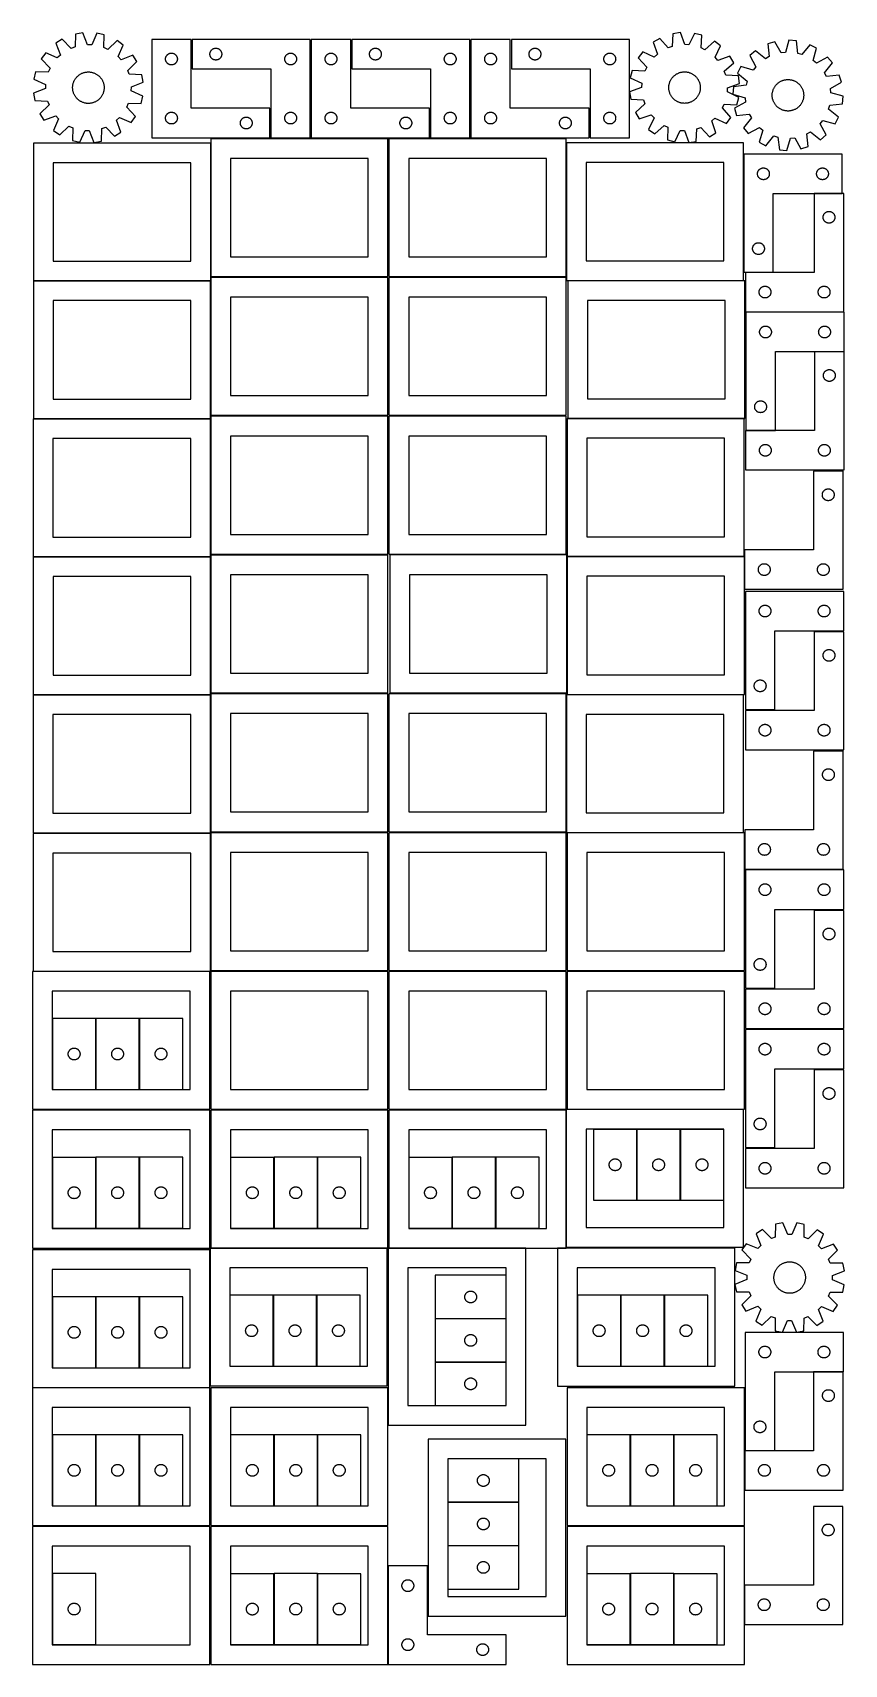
# Model space of a CAD drawing. Header units: millimetres. Extents: x 7 to 1243, y 7 to 2493.
import ezdxf

# ---------------------------------------------------------------- set-up
doc = ezdxf.new("R2010")
doc.units = ezdxf.units.MM
doc.layers.add('CUT', color=7, linetype='CONTINUOUS', true_color=0x000000)

msp = doc.modelspace()

# ---------------------------------------------------------------- linework, layer by layer
at = {"layer": 'CUT'}
for p, q in [((71.695946, 2491.223037), (71.096984, 2471.85596)), ((83.068092, 2493.162045), (71.695946, 2491.223037)), ((90.051004, 2475.087717), (83.068092, 2493.162045)), ((104.443234, 2492.574754), (96.478406, 2474.911121)), ((115.691754, 2490.014232), (104.443234, 2492.574754)), ((115.226377, 2470.643485), (115.691754, 2490.014232)), ((982.201469, 2491.828088), (981.129178, 2472.481445)), ((993.617623, 2493.488478), (982.201469, 2491.828088)), ((1000.156546, 2475.248826), (993.617623, 2493.488478)), ((1014.972017, 2492.378758), (1006.577709, 2474.915139)), ((1026.154572, 2489.543986), (1014.972017, 2492.378758)), ((1025.215736, 2470.190407), (1026.154572, 2489.543986)), ((26.42889, 2462.743138), (19.758654, 2453.33073)), ((44.147035, 2454.900322), (26.42889, 2462.743138)), ((51.723143, 2483.585711), (41.958676, 2477.442368)), ((41.958676, 2477.442368), (48.816767, 2459.32031)), ((65.091258, 2469.559453), (51.723143, 2483.585711)), ((71.096984, 2471.85596), (65.091258, 2469.559453)), ((96.478406, 2474.911121), (90.051004, 2475.087717)), ((121.096942, 2468.020672), (115.226377, 2470.643485)), ((135.215063, 2481.291733), (121.096942, 2468.020672)), ((144.627471, 2474.621497), (135.215063, 2481.291733)), ((136.784655, 2456.903353), (144.627471, 2474.621497)), ((248.041929, 2483.251528), (188.041929, 2483.251528)), ((188.041929, 2483.251528), (188.041929, 2333.251528)), ((216.286116, 2462.078596), (216.867193, 2462.174532)), ((216.867193, 2462.174532), (217.4533, 2462.232259)), ((217.4533, 2462.232259), (218.041929, 2462.251528)), ((218.041929, 2462.251528), (218.630557, 2462.232259)), ((218.630557, 2462.232259), (219.216664, 2462.174532)), ((219.216664, 2462.174532), (219.797742, 2462.078596)), ((248.041929, 2378.251528), (248.041929, 2483.251528)), ((429.680781, 2483.251532), (249.680781, 2483.251532)), ((249.680781, 2483.251532), (249.680781, 2438.251532)), ((276.757777, 2461.926268), (276.853713, 2462.507345)), ((276.853713, 2462.507345), (276.987448, 2463.080903)), ((276.987448, 2463.080903), (277.158409, 2463.644487)), ((277.158409, 2463.644487), (277.365865, 2464.195683)), ((277.365865, 2464.195683), (277.608926, 2464.73213)), ((277.608926, 2464.73213), (277.886552, 2465.251532)), ((277.886552, 2465.251532), (278.197554, 2465.751664)), ((278.197554, 2465.751664), (278.5406, 2466.230385)), ((278.5406, 2466.230385), (278.914222, 2466.685644)), ((278.914222, 2466.685644), (279.31682, 2467.115493)), ((279.31682, 2467.115493), (279.746668, 2467.51809)), ((279.746668, 2467.51809), (280.201928, 2467.891712)), ((280.201928, 2467.891712), (280.680648, 2468.234758)), ((280.680648, 2468.234758), (281.180781, 2468.54576)), ((281.180781, 2468.54576), (281.700182, 2468.823387)), ((281.700182, 2468.823387), (282.23663, 2469.066448)), ((282.23663, 2469.066448), (282.787825, 2469.273903)), ((282.787825, 2469.273903), (283.351409, 2469.444864)), ((283.351409, 2469.444864), (283.924968, 2469.578599)), ((283.924968, 2469.578599), (284.506045, 2469.674536)), ((284.506045, 2469.674536), (285.092152, 2469.732262)), ((285.092152, 2469.732262), (285.680781, 2469.751532)), ((285.680781, 2469.751532), (286.269409, 2469.732262)), ((286.269409, 2469.732262), (286.855516, 2469.674536)), ((286.855516, 2469.674536), (287.436593, 2469.578599)), ((287.436593, 2469.578599), (288.010152, 2469.444864)), ((288.010152, 2469.444864), (288.573736, 2469.273903)), ((288.573736, 2469.273903), (289.124931, 2469.066448)), ((289.124931, 2469.066448), (289.661379, 2468.823387)), ((289.661379, 2468.823387), (290.180781, 2468.54576)), ((290.180781, 2468.54576), (290.680913, 2468.234758)), ((290.680913, 2468.234758), (291.159633, 2467.891712)), ((291.159633, 2467.891712), (291.614893, 2467.51809)), ((291.614893, 2467.51809), (292.044742, 2467.115493)), ((292.044742, 2467.115493), (292.447339, 2466.685644)), ((292.447339, 2466.685644), (292.820961, 2466.230385)), ((292.820961, 2466.230385), (293.164007, 2465.751664)), ((293.164007, 2465.751664), (293.475009, 2465.251532)), ((293.475009, 2465.251532), (293.752635, 2464.73213)), ((293.752635, 2464.73213), (293.995696, 2464.195683)), ((293.995696, 2464.195683), (294.203152, 2463.644487)), ((294.203152, 2463.644487), (294.374113, 2463.080903)), ((294.374113, 2463.080903), (294.507848, 2462.507345)), ((294.507848, 2462.507345), (294.603784, 2461.926268)), ((397.924968, 2462.078599), (398.506045, 2462.174536)), ((398.506045, 2462.174536), (399.092152, 2462.232262)), ((399.092152, 2462.232262), (399.680781, 2462.251532)), ((399.680781, 2462.251532), (400.269409, 2462.232262)), ((400.269409, 2462.232262), (400.855516, 2462.174536)), ((400.855516, 2462.174536), (401.436593, 2462.078599)), ((429.680781, 2333.251532), (429.680781, 2483.251532)), ((491.201719, 2483.251528), (431.201719, 2483.251528)), ((431.201719, 2483.251528), (431.201719, 2333.251528)), ((459.445906, 2462.078596), (460.026983, 2462.174532)), ((460.026983, 2462.174532), (460.613091, 2462.232259)), ((460.613091, 2462.232259), (461.201719, 2462.251528)), ((461.201719, 2462.251528), (461.790347, 2462.232259)), ((461.790347, 2462.232259), (462.376454, 2462.174532)), ((462.376454, 2462.174532), (462.957532, 2462.078596)), ((491.201719, 2378.251528), (491.201719, 2483.251528)), ((672.84051, 2483.251532), (492.84051, 2483.251532)), ((492.84051, 2483.251532), (492.84051, 2438.251532)), ((519.917506, 2461.926268), (520.013442, 2462.507345)), ((520.013442, 2462.507345), (520.147177, 2463.080903)), ((520.147177, 2463.080903), (520.318138, 2463.644487)), ((520.318138, 2463.644487), (520.525594, 2464.195683)), ((520.525594, 2464.195683), (520.768655, 2464.73213)), ((520.768655, 2464.73213), (521.046281, 2465.251532)), ((521.046281, 2465.251532), (521.357283, 2465.751664)), ((521.357283, 2465.751664), (521.700329, 2466.230385)), ((521.700329, 2466.230385), (522.073951, 2466.685644)), ((522.073951, 2466.685644), (522.476549, 2467.115493)), ((522.476549, 2467.115493), (522.906397, 2467.51809)), ((522.906397, 2467.51809), (523.361657, 2467.891712)), ((523.361657, 2467.891712), (523.840377, 2468.234758)), ((523.840377, 2468.234758), (524.34051, 2468.54576)), ((524.34051, 2468.54576), (524.859911, 2468.823387)), ((524.859911, 2468.823387), (525.396359, 2469.066448)), ((525.396359, 2469.066448), (525.947554, 2469.273903)), ((525.947554, 2469.273903), (526.511138, 2469.444864)), ((526.511138, 2469.444864), (527.084697, 2469.578599)), ((527.084697, 2469.578599), (527.665774, 2469.674536)), ((527.665774, 2469.674536), (528.251881, 2469.732262)), ((528.251881, 2469.732262), (528.84051, 2469.751532)), ((528.84051, 2469.751532), (529.429138, 2469.732262)), ((529.429138, 2469.732262), (530.015245, 2469.674536)), ((530.015245, 2469.674536), (530.596322, 2469.578599)), ((530.596322, 2469.578599), (531.169881, 2469.444864)), ((531.169881, 2469.444864), (531.733465, 2469.273903)), ((531.733465, 2469.273903), (532.28466, 2469.066448)), ((532.28466, 2469.066448), (532.821108, 2468.823387)), ((532.821108, 2468.823387), (533.34051, 2468.54576)), ((533.34051, 2468.54576), (533.840642, 2468.234758)), ((533.840642, 2468.234758), (534.319362, 2467.891712)), ((534.319362, 2467.891712), (534.774622, 2467.51809)), ((534.774622, 2467.51809), (535.204471, 2467.115493)), ((535.204471, 2467.115493), (535.607068, 2466.685644)), ((535.607068, 2466.685644), (535.98069, 2466.230385)), ((535.98069, 2466.230385), (536.323736, 2465.751664)), ((536.323736, 2465.751664), (536.634738, 2465.251532)), ((536.634738, 2465.251532), (536.912364, 2464.73213)), ((536.912364, 2464.73213), (537.155425, 2464.195683)), ((537.155425, 2464.195683), (537.362881, 2463.644487)), ((537.362881, 2463.644487), (537.533842, 2463.080903)), ((537.533842, 2463.080903), (537.667577, 2462.507345)), ((537.667577, 2462.507345), (537.763513, 2461.926268)), ((641.084697, 2462.078599), (641.665774, 2462.174536)), ((641.665774, 2462.174536), (642.251881, 2462.232262)), ((642.251881, 2462.232262), (642.84051, 2462.251532)), ((642.84051, 2462.251532), (643.429138, 2462.232262)), ((643.429138, 2462.232262), (644.015245, 2462.174536)), ((644.015245, 2462.174536), (644.596322, 2462.078599)), ((672.84051, 2333.251532), (672.84051, 2483.251532)), ((734.361509, 2483.251528), (674.361509, 2483.251528)), ((674.361509, 2483.251528), (674.361509, 2333.251528)), ((702.605696, 2462.078596), (703.186773, 2462.174532)), ((703.186773, 2462.174532), (703.772881, 2462.232259)), ((703.772881, 2462.232259), (704.361509, 2462.251528)), ((704.361509, 2462.251528), (704.950137, 2462.232259)), ((704.950137, 2462.232259), (705.536244, 2462.174532)), ((705.536244, 2462.174532), (706.117322, 2462.078596)), ((734.361509, 2378.251528), (734.361509, 2483.251528)), ((916.0003, 2483.251532), (736.0003, 2483.251532)), ((736.0003, 2483.251532), (736.0003, 2438.251532)), ((763.077296, 2461.926268), (763.173232, 2462.507345)), ((763.173232, 2462.507345), (763.306967, 2463.080903)), ((763.306967, 2463.080903), (763.477928, 2463.644487)), ((763.477928, 2463.644487), (763.685384, 2464.195683)), ((763.685384, 2464.195683), (763.928445, 2464.73213)), ((763.928445, 2464.73213), (764.206071, 2465.251532)), ((764.206071, 2465.251532), (764.517073, 2465.751664)), ((764.517073, 2465.751664), (764.86012, 2466.230385)), ((764.86012, 2466.230385), (765.233741, 2466.685644)), ((765.233741, 2466.685644), (765.636339, 2467.115493)), ((765.636339, 2467.115493), (766.066187, 2467.51809)), ((766.066187, 2467.51809), (766.521447, 2467.891712)), ((766.521447, 2467.891712), (767.000167, 2468.234758)), ((767.000167, 2468.234758), (767.5003, 2468.54576)), ((767.5003, 2468.54576), (768.019701, 2468.823387)), ((768.019701, 2468.823387), (768.556149, 2469.066448)), ((768.556149, 2469.066448), (769.107344, 2469.273903)), ((769.107344, 2469.273903), (769.670928, 2469.444864)), ((769.670928, 2469.444864), (770.244487, 2469.578599)), ((770.244487, 2469.578599), (770.825564, 2469.674536)), ((770.825564, 2469.674536), (771.411671, 2469.732262)), ((771.411671, 2469.732262), (772.0003, 2469.751532)), ((772.0003, 2469.751532), (772.588928, 2469.732262)), ((772.588928, 2469.732262), (773.175035, 2469.674536)), ((773.175035, 2469.674536), (773.756112, 2469.578599)), ((773.756112, 2469.578599), (774.329671, 2469.444864)), ((774.329671, 2469.444864), (774.893255, 2469.273903)), ((774.893255, 2469.273903), (775.44445, 2469.066448)), ((775.44445, 2469.066448), (775.980898, 2468.823387)), ((775.980898, 2468.823387), (776.5003, 2468.54576)), ((776.5003, 2468.54576), (777.000432, 2468.234758)), ((777.000432, 2468.234758), (777.479152, 2467.891712)), ((777.479152, 2467.891712), (777.934412, 2467.51809)), ((777.934412, 2467.51809), (778.364261, 2467.115493)), ((778.364261, 2467.115493), (778.766858, 2466.685644)), ((778.766858, 2466.685644), (779.14048, 2466.230385)), ((779.14048, 2466.230385), (779.483526, 2465.751664)), ((779.483526, 2465.751664), (779.794528, 2465.251532)), ((779.794528, 2465.251532), (780.072154, 2464.73213)), ((780.072154, 2464.73213), (780.315215, 2464.195683)), ((780.315215, 2464.195683), (780.522671, 2463.644487)), ((780.522671, 2463.644487), (780.693632, 2463.080903)), ((780.693632, 2463.080903), (780.827367, 2462.507345)), ((780.827367, 2462.507345), (780.923303, 2461.926268)), ((884.244487, 2462.078599), (884.825564, 2462.174536)), ((884.825564, 2462.174536), (885.411671, 2462.232262)), ((885.411671, 2462.232262), (886.0003, 2462.251532)), ((886.0003, 2462.251532), (886.588928, 2462.232262)), ((886.588928, 2462.232262), (887.175035, 2462.174536)), ((887.175035, 2462.174536), (887.756112, 2462.078599)), ((916.0003, 2333.251532), (916.0003, 2483.251532)), ((936.251636, 2464.463443), (929.353269, 2455.21693)), ((953.772735, 2456.189778), (936.251636, 2464.463443)), ((962.04791, 2484.681363), (952.136163, 2478.778589)), ((952.136163, 2478.778589), (958.549135, 2460.494273)), ((975.0691, 2470.332459), (962.04791, 2484.681363)), ((981.129178, 2472.481445), (975.0691, 2470.332459)), ((1006.577709, 2474.915139), (1000.156546, 2475.248826)), ((1031.020421, 2467.424847), (1025.215736, 2470.190407)), ((1045.458788, 2480.346766), (1031.020421, 2467.424847)), ((1054.705301, 2473.448399), (1045.458788, 2480.346766)), ((1046.431635, 2455.927301), (1054.705301, 2473.448399)), ((1108.029519, 2465.865458), (1099.19845, 2458.442677)), ((1123.192682, 2453.802252), (1108.029519, 2465.865458)), ((1137.767535, 2479.644516), (1126.768116, 2476.166265)), ((1126.768116, 2476.166265), (1128.827288, 2456.899656)), ((1147.160082, 2462.696876), (1137.767535, 2479.644516)), ((1153.551104, 2463.402234), (1147.160082, 2462.696876)), ((1159.021689, 2481.99027), (1153.551104, 2463.402234)), ((1170.514897, 2480.99446), (1159.021689, 2481.99027)), ((1172.706897, 2461.742511), (1170.514897, 2480.99446)), ((1191.048856, 2475.028042), (1178.88136, 2459.948438)), ((1201.286115, 2469.709773), (1191.048856, 2475.028042)), ((1195.943858, 2451.084449), (1201.286115, 2469.709773)), ((19.758654, 2453.33073), (33.029716, 2439.212609)), ((33.029716, 2439.212609), (30.406902, 2433.342044)), ((48.816767, 2459.32031), (44.147035, 2454.900322)), ((141.204643, 2452.233621), (136.784655, 2456.903353)), ((159.326701, 2459.091711), (141.204643, 2452.233621)), ((151.443786, 2435.959129), (165.470044, 2449.327245)), ((165.470044, 2449.327245), (159.326701, 2459.091711)), ((209.041929, 2453.251528), (209.061198, 2453.840156)), ((209.061198, 2452.6629), (209.041929, 2453.251528)), ((209.061198, 2453.840156), (209.118925, 2454.426264)), ((209.118925, 2452.076793), (209.061198, 2452.6629)), ((209.118925, 2454.426264), (209.214861, 2455.007341)), ((209.214861, 2451.495715), (209.118925, 2452.076793)), ((209.214861, 2455.007341), (209.348596, 2455.5809)), ((209.348596, 2450.922157), (209.214861, 2451.495715)), ((209.348596, 2455.5809), (209.519557, 2456.144483)), ((209.519557, 2450.358573), (209.348596, 2450.922157)), ((209.519557, 2456.144483), (209.727013, 2456.695679)), ((209.727013, 2449.807377), (209.519557, 2450.358573)), ((209.727013, 2456.695679), (209.970074, 2457.232127)), ((209.970074, 2449.27093), (209.727013, 2449.807377)), ((209.970074, 2457.232127), (210.2477, 2457.751528)), ((210.2477, 2448.751528), (209.970074, 2449.27093)), ((210.2477, 2457.751528), (210.558702, 2458.25166)), ((210.558702, 2448.251396), (210.2477, 2448.751528)), ((210.558702, 2458.25166), (210.901749, 2458.730381)), ((210.901749, 2447.772675), (210.558702, 2448.251396)), ((210.901749, 2458.730381), (211.27537, 2459.185641)), ((211.27537, 2447.317416), (210.901749, 2447.772675)), ((211.27537, 2459.185641), (211.677968, 2459.615489)), ((211.677968, 2446.887567), (211.27537, 2447.317416)), ((211.677968, 2459.615489), (212.107816, 2460.018087)), ((212.107816, 2446.48497), (211.677968, 2446.887567)), ((212.107816, 2460.018087), (212.563076, 2460.391708)), ((212.563076, 2446.111348), (212.107816, 2446.48497)), ((212.563076, 2460.391708), (213.041797, 2460.734755)), ((213.041797, 2445.768302), (212.563076, 2446.111348)), ((213.041797, 2460.734755), (213.541929, 2461.045757)), ((213.541929, 2445.4573), (213.041797, 2445.768302)), ((213.541929, 2461.045757), (214.06133, 2461.323383)), ((214.06133, 2445.179674), (213.541929, 2445.4573)), ((214.06133, 2461.323383), (214.597778, 2461.566444)), ((214.597778, 2444.936613), (214.06133, 2445.179674)), ((214.597778, 2461.566444), (215.148973, 2461.773899)), ((215.148973, 2444.729157), (214.597778, 2444.936613)), ((215.148973, 2461.773899), (215.712557, 2461.944861)), ((215.712557, 2444.558196), (215.148973, 2444.729157)), ((215.712557, 2461.944861), (216.286116, 2462.078596)), ((216.286116, 2444.424461), (215.712557, 2444.558196)), ((216.867193, 2444.328525), (216.286116, 2444.424461)), ((217.4533, 2444.270798), (216.867193, 2444.328525)), ((218.041929, 2444.251528), (217.4533, 2444.270798)), ((218.630557, 2444.270798), (218.041929, 2444.251528)), ((219.216664, 2444.328525), (218.630557, 2444.270798)), ((219.797742, 2444.424461), (219.216664, 2444.328525)), ((219.797742, 2462.078596), (220.3713, 2461.944861)), ((220.3713, 2444.558196), (219.797742, 2444.424461)), ((220.3713, 2461.944861), (220.934884, 2461.773899)), ((220.934884, 2444.729157), (220.3713, 2444.558196)), ((220.934884, 2461.773899), (221.48608, 2461.566444)), ((221.48608, 2444.936613), (220.934884, 2444.729157)), ((221.48608, 2461.566444), (222.022527, 2461.323383)), ((222.022527, 2445.179674), (221.48608, 2444.936613)), ((222.022527, 2461.323383), (222.541929, 2461.045757)), ((222.541929, 2445.4573), (222.022527, 2445.179674)), ((222.541929, 2461.045757), (223.042061, 2460.734755)), ((223.042061, 2445.768302), (222.541929, 2445.4573)), ((223.042061, 2460.734755), (223.520781, 2460.391708)), ((223.520781, 2446.111348), (223.042061, 2445.768302)), ((223.520781, 2460.391708), (223.976041, 2460.018087)), ((223.976041, 2446.48497), (223.520781, 2446.111348)), ((223.976041, 2460.018087), (224.40589, 2459.615489)), ((224.40589, 2446.887567), (223.976041, 2446.48497)), ((224.40589, 2459.615489), (224.808487, 2459.185641)), ((224.808487, 2447.317416), (224.40589, 2446.887567)), ((224.808487, 2459.185641), (225.182109, 2458.730381)), ((225.182109, 2447.772675), (224.808487, 2447.317416)), ((225.182109, 2458.730381), (225.525155, 2458.25166)), ((225.525155, 2448.251396), (225.182109, 2447.772675)), ((225.525155, 2458.25166), (225.836157, 2457.751528)), ((225.836157, 2448.751528), (225.525155, 2448.251396)), ((225.836157, 2457.751528), (226.113783, 2457.232127)), ((226.113783, 2449.27093), (225.836157, 2448.751528)), ((226.113783, 2457.232127), (226.356844, 2456.695679)), ((226.356844, 2449.807377), (226.113783, 2449.27093)), ((226.356844, 2456.695679), (226.5643, 2456.144483)), ((226.5643, 2450.358573), (226.356844, 2449.807377)), ((226.5643, 2456.144483), (226.735261, 2455.5809)), ((226.735261, 2450.922157), (226.5643, 2450.358573)), ((226.735261, 2455.5809), (226.868996, 2455.007341)), ((226.868996, 2451.495715), (226.735261, 2450.922157)), ((226.868996, 2455.007341), (226.964932, 2454.426264)), ((226.964932, 2452.076793), (226.868996, 2451.495715)), ((226.964932, 2454.426264), (227.022659, 2453.840156)), ((227.022659, 2452.6629), (226.964932, 2452.076793)), ((227.022659, 2453.840156), (227.041929, 2453.251528)), ((227.041929, 2453.251528), (227.022659, 2452.6629)), ((249.680781, 2438.251532), (369.680781, 2438.251532)), ((276.680781, 2460.751532), (276.70005, 2461.34016)), ((276.70005, 2460.162904), (276.680781, 2460.751532)), ((276.70005, 2461.34016), (276.757777, 2461.926268)), ((276.757777, 2459.576796), (276.70005, 2460.162904)), ((276.853713, 2458.995719), (276.757777, 2459.576796)), ((276.987448, 2458.42216), (276.853713, 2458.995719)), ((277.158409, 2457.858577), (276.987448, 2458.42216)), ((277.365865, 2457.307381), (277.158409, 2457.858577)), ((277.608926, 2456.770934), (277.365865, 2457.307381)), ((277.886552, 2456.251532), (277.608926, 2456.770934)), ((278.197554, 2455.7514), (277.886552, 2456.251532)), ((278.5406, 2455.272679), (278.197554, 2455.7514)), ((278.914222, 2454.81742), (278.5406, 2455.272679)), ((279.31682, 2454.387571), (278.914222, 2454.81742)), ((279.746668, 2453.984974), (279.31682, 2454.387571)), ((280.201928, 2453.611352), (279.746668, 2453.984974)), ((280.680648, 2453.268305), (280.201928, 2453.611352)), ((281.180781, 2452.957303), (280.680648, 2453.268305)), ((281.700182, 2452.679677), (281.180781, 2452.957303)), ((282.23663, 2452.436616), (281.700182, 2452.679677)), ((282.787825, 2452.229161), (282.23663, 2452.436616)), ((283.351409, 2452.058199), (282.787825, 2452.229161)), ((283.924968, 2451.924464), (283.351409, 2452.058199)), ((284.506045, 2451.828528), (283.924968, 2451.924464)), ((285.092152, 2451.770802), (284.506045, 2451.828528)), ((285.680781, 2451.751532), (285.092152, 2451.770802)), ((286.269409, 2451.770802), (285.680781, 2451.751532)), ((286.855516, 2451.828528), (286.269409, 2451.770802)), ((287.436593, 2451.924464), (286.855516, 2451.828528)), ((288.010152, 2452.058199), (287.436593, 2451.924464)), ((288.573736, 2452.229161), (288.010152, 2452.058199)), ((289.124931, 2452.436616), (288.573736, 2452.229161)), ((289.661379, 2452.679677), (289.124931, 2452.436616)), ((290.180781, 2452.957303), (289.661379, 2452.679677)), ((290.680913, 2453.268305), (290.180781, 2452.957303)), ((291.159633, 2453.611352), (290.680913, 2453.268305)), ((291.614893, 2453.984974), (291.159633, 2453.611352)), ((292.044742, 2454.387571), (291.614893, 2453.984974)), ((292.447339, 2454.81742), (292.044742, 2454.387571)), ((292.820961, 2455.272679), (292.447339, 2454.81742)), ((293.164007, 2455.7514), (292.820961, 2455.272679)), ((293.475009, 2456.251532), (293.164007, 2455.7514)), ((293.752635, 2456.770934), (293.475009, 2456.251532)), ((293.995696, 2457.307381), (293.752635, 2456.770934)), ((294.203152, 2457.858577), (293.995696, 2457.307381)), ((294.374113, 2458.42216), (294.203152, 2457.858577)), ((294.507848, 2458.995719), (294.374113, 2458.42216)), ((294.603784, 2459.576796), (294.507848, 2458.995719)), ((294.603784, 2461.926268), (294.661511, 2461.34016)), ((294.661511, 2460.162904), (294.603784, 2459.576796)), ((294.661511, 2461.34016), (294.680781, 2460.751532)), ((294.680781, 2460.751532), (294.661511, 2460.162904)), ((369.680781, 2438.251532), (369.680781, 2333.251532)), ((390.680781, 2453.251532), (390.70005, 2453.84016)), ((390.70005, 2452.662904), (390.680781, 2453.251532)), ((390.70005, 2453.84016), (390.757777, 2454.426268)), ((390.757777, 2452.076796), (390.70005, 2452.662904)), ((390.757777, 2454.426268), (390.853713, 2455.007345)), ((390.853713, 2451.495719), (390.757777, 2452.076796)), ((390.853713, 2455.007345), (390.987448, 2455.580903)), ((390.987448, 2450.92216), (390.853713, 2451.495719)), ((390.987448, 2455.580903), (391.158409, 2456.144487)), ((391.158409, 2450.358577), (390.987448, 2450.92216)), ((391.158409, 2456.144487), (391.365865, 2456.695683)), ((391.365865, 2449.807381), (391.158409, 2450.358577)), ((391.365865, 2456.695683), (391.608926, 2457.23213)), ((391.608926, 2449.270934), (391.365865, 2449.807381)), ((391.608926, 2457.23213), (391.886552, 2457.751532)), ((391.886552, 2448.751532), (391.608926, 2449.270934)), ((391.886552, 2457.751532), (392.197554, 2458.251664)), ((392.197554, 2448.2514), (391.886552, 2448.751532)), ((392.197554, 2458.251664), (392.5406, 2458.730385)), ((392.5406, 2447.772679), (392.197554, 2448.2514)), ((392.5406, 2458.730385), (392.914222, 2459.185644)), ((392.914222, 2447.31742), (392.5406, 2447.772679)), ((392.914222, 2459.185644), (393.31682, 2459.615493)), ((393.31682, 2446.887571), (392.914222, 2447.31742)), ((393.31682, 2459.615493), (393.746668, 2460.01809)), ((393.746668, 2446.484974), (393.31682, 2446.887571)), ((393.746668, 2460.01809), (394.201928, 2460.391712)), ((394.201928, 2446.111352), (393.746668, 2446.484974)), ((394.201928, 2460.391712), (394.680648, 2460.734758)), ((394.680648, 2445.768305), (394.201928, 2446.111352)), ((394.680648, 2460.734758), (395.180781, 2461.04576)), ((395.180781, 2445.457303), (394.680648, 2445.768305)), ((395.180781, 2461.04576), (395.700182, 2461.323387)), ((395.700182, 2445.179677), (395.180781, 2445.457303)), ((395.700182, 2461.323387), (396.23663, 2461.566448)), ((396.23663, 2444.936616), (395.700182, 2445.179677)), ((396.23663, 2461.566448), (396.787825, 2461.773903)), ((396.787825, 2444.729161), (396.23663, 2444.936616)), ((396.787825, 2461.773903), (397.351409, 2461.944864)), ((397.351409, 2444.558199), (396.787825, 2444.729161)), ((397.351409, 2461.944864), (397.924968, 2462.078599)), ((397.924968, 2444.424464), (397.351409, 2444.558199)), ((398.506045, 2444.328528), (397.924968, 2444.424464)), ((399.092152, 2444.270802), (398.506045, 2444.328528)), ((399.680781, 2444.251532), (399.092152, 2444.270802)), ((400.269409, 2444.270802), (399.680781, 2444.251532)), ((400.855516, 2444.328528), (400.269409, 2444.270802)), ((401.436593, 2444.424464), (400.855516, 2444.328528)), ((401.436593, 2462.078599), (402.010152, 2461.944864)), ((402.010152, 2444.558199), (401.436593, 2444.424464)), ((402.010152, 2461.944864), (402.573736, 2461.773903)), ((402.573736, 2444.729161), (402.010152, 2444.558199)), ((402.573736, 2461.773903), (403.124931, 2461.566448)), ((403.124931, 2444.936616), (402.573736, 2444.729161)), ((403.124931, 2461.566448), (403.661379, 2461.323387)), ((403.661379, 2445.179677), (403.124931, 2444.936616)), ((403.661379, 2461.323387), (404.180781, 2461.04576)), ((404.180781, 2445.457303), (403.661379, 2445.179677)), ((404.180781, 2461.04576), (404.680913, 2460.734758)), ((404.680913, 2445.768305), (404.180781, 2445.457303)), ((404.680913, 2460.734758), (405.159633, 2460.391712)), ((405.159633, 2446.111352), (404.680913, 2445.768305)), ((405.159633, 2460.391712), (405.614893, 2460.01809)), ((405.614893, 2446.484974), (405.159633, 2446.111352)), ((405.614893, 2460.01809), (406.044742, 2459.615493)), ((406.044742, 2446.887571), (405.614893, 2446.484974)), ((406.044742, 2459.615493), (406.447339, 2459.185644)), ((406.447339, 2447.31742), (406.044742, 2446.887571)), ((406.447339, 2459.185644), (406.820961, 2458.730385)), ((406.820961, 2447.772679), (406.447339, 2447.31742)), ((406.820961, 2458.730385), (407.164007, 2458.251664)), ((407.164007, 2448.2514), (406.820961, 2447.772679)), ((407.164007, 2458.251664), (407.475009, 2457.751532)), ((407.475009, 2448.751532), (407.164007, 2448.2514)), ((407.475009, 2457.751532), (407.752635, 2457.23213)), ((407.752635, 2449.270934), (407.475009, 2448.751532)), ((407.752635, 2457.23213), (407.995696, 2456.695683)), ((407.995696, 2449.807381), (407.752635, 2449.270934)), ((407.995696, 2456.695683), (408.203152, 2456.144487)), ((408.203152, 2450.358577), (407.995696, 2449.807381)), ((408.203152, 2456.144487), (408.374113, 2455.580903)), ((408.374113, 2450.92216), (408.203152, 2450.358577)), ((408.374113, 2455.580903), (408.507848, 2455.007345)), ((408.507848, 2451.495719), (408.374113, 2450.92216)), ((408.507848, 2455.007345), (408.603784, 2454.426268)), ((408.603784, 2452.076796), (408.507848, 2451.495719)), ((408.603784, 2454.426268), (408.661511, 2453.84016)), ((408.661511, 2452.662904), (408.603784, 2452.076796)), ((408.661511, 2453.84016), (408.680781, 2453.251532)), ((408.680781, 2453.251532), (408.661511, 2452.662904)), ((452.201719, 2453.251528), (452.220988, 2453.840156)), ((452.220988, 2452.6629), (452.201719, 2453.251528)), ((452.220988, 2453.840156), (452.278715, 2454.426264)), ((452.278715, 2452.076793), (452.220988, 2452.6629)), ((452.278715, 2454.426264), (452.374651, 2455.007341)), ((452.374651, 2451.495715), (452.278715, 2452.076793)), ((452.374651, 2455.007341), (452.508386, 2455.5809)), ((452.508386, 2450.922157), (452.374651, 2451.495715)), ((452.508386, 2455.5809), (452.679348, 2456.144483)), ((452.679348, 2450.358573), (452.508386, 2450.922157)), ((452.679348, 2456.144483), (452.886803, 2456.695679)), ((452.886803, 2449.807377), (452.679348, 2450.358573)), ((452.886803, 2456.695679), (453.129864, 2457.232127)), ((453.129864, 2449.27093), (452.886803, 2449.807377)), ((453.129864, 2457.232127), (453.40749, 2457.751528)), ((453.40749, 2448.751528), (453.129864, 2449.27093)), ((453.40749, 2457.751528), (453.718492, 2458.25166)), ((453.718492, 2448.251396), (453.40749, 2448.751528)), ((453.718492, 2458.25166), (454.061539, 2458.730381)), ((454.061539, 2447.772675), (453.718492, 2448.251396)), ((454.061539, 2458.730381), (454.43516, 2459.185641)), ((454.43516, 2447.317416), (454.061539, 2447.772675)), ((454.43516, 2459.185641), (454.837758, 2459.615489)), ((454.837758, 2446.887567), (454.43516, 2447.317416)), ((454.837758, 2459.615489), (455.267606, 2460.018087)), ((455.267606, 2446.48497), (454.837758, 2446.887567)), ((455.267606, 2460.018087), (455.722866, 2460.391708)), ((455.722866, 2446.111348), (455.267606, 2446.48497)), ((455.722866, 2460.391708), (456.201587, 2460.734755)), ((456.201587, 2445.768302), (455.722866, 2446.111348)), ((456.201587, 2460.734755), (456.701719, 2461.045757)), ((456.701719, 2445.4573), (456.201587, 2445.768302)), ((456.701719, 2461.045757), (457.22112, 2461.323383)), ((457.22112, 2445.179674), (456.701719, 2445.4573)), ((457.22112, 2461.323383), (457.757568, 2461.566444)), ((457.757568, 2444.936613), (457.22112, 2445.179674)), ((457.757568, 2461.566444), (458.308763, 2461.773899)), ((458.308763, 2444.729157), (457.757568, 2444.936613)), ((458.308763, 2461.773899), (458.872347, 2461.944861)), ((458.872347, 2444.558196), (458.308763, 2444.729157)), ((458.872347, 2461.944861), (459.445906, 2462.078596)), ((459.445906, 2444.424461), (458.872347, 2444.558196)), ((460.026983, 2444.328525), (459.445906, 2444.424461)), ((460.613091, 2444.270798), (460.026983, 2444.328525)), ((461.201719, 2444.251528), (460.613091, 2444.270798)), ((461.790347, 2444.270798), (461.201719, 2444.251528)), ((462.376454, 2444.328525), (461.790347, 2444.270798)), ((462.957532, 2444.424461), (462.376454, 2444.328525)), ((462.957532, 2462.078596), (463.53109, 2461.944861)), ((463.53109, 2444.558196), (462.957532, 2444.424461)), ((463.53109, 2461.944861), (464.094674, 2461.773899)), ((464.094674, 2444.729157), (463.53109, 2444.558196)), ((464.094674, 2461.773899), (464.64587, 2461.566444)), ((464.64587, 2444.936613), (464.094674, 2444.729157)), ((464.64587, 2461.566444), (465.182317, 2461.323383)), ((465.182317, 2445.179674), (464.64587, 2444.936613)), ((465.182317, 2461.323383), (465.701719, 2461.045757)), ((465.701719, 2445.4573), (465.182317, 2445.179674)), ((465.701719, 2461.045757), (466.201851, 2460.734755)), ((466.201851, 2445.768302), (465.701719, 2445.4573)), ((466.201851, 2460.734755), (466.680572, 2460.391708)), ((466.680572, 2446.111348), (466.201851, 2445.768302)), ((466.680572, 2460.391708), (467.135831, 2460.018087)), ((467.135831, 2446.48497), (466.680572, 2446.111348)), ((467.135831, 2460.018087), (467.56568, 2459.615489)), ((467.56568, 2446.887567), (467.135831, 2446.48497)), ((467.56568, 2459.615489), (467.968277, 2459.185641)), ((467.968277, 2447.317416), (467.56568, 2446.887567)), ((467.968277, 2459.185641), (468.341899, 2458.730381)), ((468.341899, 2447.772675), (467.968277, 2447.317416)), ((468.341899, 2458.730381), (468.684945, 2458.25166)), ((468.684945, 2448.251396), (468.341899, 2447.772675)), ((468.684945, 2458.25166), (468.995947, 2457.751528)), ((468.995947, 2448.751528), (468.684945, 2448.251396)), ((468.995947, 2457.751528), (469.273573, 2457.232127)), ((469.273573, 2449.27093), (468.995947, 2448.751528)), ((469.273573, 2457.232127), (469.516634, 2456.695679)), ((469.516634, 2449.807377), (469.273573, 2449.27093)), ((469.516634, 2456.695679), (469.72409, 2456.144483)), ((469.72409, 2450.358573), (469.516634, 2449.807377)), ((469.72409, 2456.144483), (469.895051, 2455.5809)), ((469.895051, 2450.922157), (469.72409, 2450.358573)), ((469.895051, 2455.5809), (470.028786, 2455.007341)), ((470.028786, 2451.495715), (469.895051, 2450.922157)), ((470.028786, 2455.007341), (470.124722, 2454.426264)), ((470.124722, 2452.076793), (470.028786, 2451.495715)), ((470.124722, 2454.426264), (470.182449, 2453.840156)), ((470.182449, 2452.6629), (470.124722, 2452.076793)), ((470.182449, 2453.840156), (470.201719, 2453.251528)), ((470.201719, 2453.251528), (470.182449, 2452.6629)), ((492.84051, 2438.251532), (612.84051, 2438.251532)), ((519.84051, 2460.751532), (519.859779, 2461.34016)), ((519.859779, 2460.162904), (519.84051, 2460.751532)), ((519.859779, 2461.34016), (519.917506, 2461.926268)), ((519.917506, 2459.576796), (519.859779, 2460.162904)), ((520.013442, 2458.995719), (519.917506, 2459.576796)), ((520.147177, 2458.42216), (520.013442, 2458.995719)), ((520.318138, 2457.858577), (520.147177, 2458.42216)), ((520.525594, 2457.307381), (520.318138, 2457.858577)), ((520.768655, 2456.770934), (520.525594, 2457.307381)), ((521.046281, 2456.251532), (520.768655, 2456.770934)), ((521.357283, 2455.7514), (521.046281, 2456.251532)), ((521.700329, 2455.272679), (521.357283, 2455.7514)), ((522.073951, 2454.81742), (521.700329, 2455.272679)), ((522.476549, 2454.387571), (522.073951, 2454.81742)), ((522.906397, 2453.984974), (522.476549, 2454.387571)), ((523.361657, 2453.611352), (522.906397, 2453.984974)), ((523.840377, 2453.268305), (523.361657, 2453.611352)), ((524.34051, 2452.957303), (523.840377, 2453.268305)), ((524.859911, 2452.679677), (524.34051, 2452.957303)), ((525.396359, 2452.436616), (524.859911, 2452.679677)), ((525.947554, 2452.229161), (525.396359, 2452.436616)), ((526.511138, 2452.058199), (525.947554, 2452.229161)), ((527.084697, 2451.924464), (526.511138, 2452.058199)), ((527.665774, 2451.828528), (527.084697, 2451.924464)), ((528.251881, 2451.770802), (527.665774, 2451.828528)), ((528.84051, 2451.751532), (528.251881, 2451.770802)), ((529.429138, 2451.770802), (528.84051, 2451.751532)), ((530.015245, 2451.828528), (529.429138, 2451.770802)), ((530.596322, 2451.924464), (530.015245, 2451.828528)), ((531.169881, 2452.058199), (530.596322, 2451.924464)), ((531.733465, 2452.229161), (531.169881, 2452.058199)), ((532.28466, 2452.436616), (531.733465, 2452.229161)), ((532.821108, 2452.679677), (532.28466, 2452.436616)), ((533.34051, 2452.957303), (532.821108, 2452.679677)), ((533.840642, 2453.268305), (533.34051, 2452.957303)), ((534.319362, 2453.611352), (533.840642, 2453.268305)), ((534.774622, 2453.984974), (534.319362, 2453.611352)), ((535.204471, 2454.387571), (534.774622, 2453.984974)), ((535.607068, 2454.81742), (535.204471, 2454.387571)), ((535.98069, 2455.272679), (535.607068, 2454.81742)), ((536.323736, 2455.7514), (535.98069, 2455.272679)), ((536.634738, 2456.251532), (536.323736, 2455.7514)), ((536.912364, 2456.770934), (536.634738, 2456.251532)), ((537.155425, 2457.307381), (536.912364, 2456.770934)), ((537.362881, 2457.858577), (537.155425, 2457.307381)), ((537.533842, 2458.42216), (537.362881, 2457.858577)), ((537.667577, 2458.995719), (537.533842, 2458.42216)), ((537.763513, 2459.576796), (537.667577, 2458.995719)), ((537.763513, 2461.926268), (537.82124, 2461.34016)), ((537.82124, 2460.162904), (537.763513, 2459.576796)), ((537.82124, 2461.34016), (537.84051, 2460.751532)), ((537.84051, 2460.751532), (537.82124, 2460.162904)), ((612.84051, 2438.251532), (612.84051, 2333.251532)), ((633.84051, 2453.251532), (633.859779, 2453.84016)), ((633.859779, 2452.662904), (633.84051, 2453.251532)), ((633.859779, 2453.84016), (633.917506, 2454.426268)), ((633.917506, 2452.076796), (633.859779, 2452.662904)), ((633.917506, 2454.426268), (634.013442, 2455.007345)), ((634.013442, 2451.495719), (633.917506, 2452.076796)), ((634.013442, 2455.007345), (634.147177, 2455.580903)), ((634.147177, 2450.92216), (634.013442, 2451.495719)), ((634.147177, 2455.580903), (634.318138, 2456.144487)), ((634.318138, 2450.358577), (634.147177, 2450.92216)), ((634.318138, 2456.144487), (634.525594, 2456.695683)), ((634.525594, 2449.807381), (634.318138, 2450.358577)), ((634.525594, 2456.695683), (634.768655, 2457.23213)), ((634.768655, 2449.270934), (634.525594, 2449.807381)), ((634.768655, 2457.23213), (635.046281, 2457.751532)), ((635.046281, 2448.751532), (634.768655, 2449.270934)), ((635.046281, 2457.751532), (635.357283, 2458.251664)), ((635.357283, 2448.2514), (635.046281, 2448.751532)), ((635.357283, 2458.251664), (635.700329, 2458.730385)), ((635.700329, 2447.772679), (635.357283, 2448.2514)), ((635.700329, 2458.730385), (636.073951, 2459.185644)), ((636.073951, 2447.31742), (635.700329, 2447.772679)), ((636.073951, 2459.185644), (636.476549, 2459.615493)), ((636.476549, 2446.887571), (636.073951, 2447.31742)), ((636.476549, 2459.615493), (636.906397, 2460.01809)), ((636.906397, 2446.484974), (636.476549, 2446.887571)), ((636.906397, 2460.01809), (637.361657, 2460.391712)), ((637.361657, 2446.111352), (636.906397, 2446.484974)), ((637.361657, 2460.391712), (637.840377, 2460.734758)), ((637.840377, 2445.768305), (637.361657, 2446.111352)), ((637.840377, 2460.734758), (638.34051, 2461.04576)), ((638.34051, 2445.457303), (637.840377, 2445.768305)), ((638.34051, 2461.04576), (638.859911, 2461.323387)), ((638.859911, 2445.179677), (638.34051, 2445.457303)), ((638.859911, 2461.323387), (639.396359, 2461.566448)), ((639.396359, 2444.936616), (638.859911, 2445.179677)), ((639.396359, 2461.566448), (639.947554, 2461.773903)), ((639.947554, 2444.729161), (639.396359, 2444.936616)), ((639.947554, 2461.773903), (640.511138, 2461.944864)), ((640.511138, 2444.558199), (639.947554, 2444.729161)), ((640.511138, 2461.944864), (641.084697, 2462.078599)), ((641.084697, 2444.424464), (640.511138, 2444.558199)), ((641.665774, 2444.328528), (641.084697, 2444.424464)), ((642.251881, 2444.270802), (641.665774, 2444.328528)), ((642.84051, 2444.251532), (642.251881, 2444.270802)), ((643.429138, 2444.270802), (642.84051, 2444.251532)), ((644.015245, 2444.328528), (643.429138, 2444.270802)), ((644.596322, 2444.424464), (644.015245, 2444.328528)), ((644.596322, 2462.078599), (645.169881, 2461.944864)), ((645.169881, 2444.558199), (644.596322, 2444.424464)), ((645.169881, 2461.944864), (645.733465, 2461.773903)), ((645.733465, 2444.729161), (645.169881, 2444.558199)), ((645.733465, 2461.773903), (646.28466, 2461.566448)), ((646.28466, 2444.936616), (645.733465, 2444.729161)), ((646.28466, 2461.566448), (646.821108, 2461.323387)), ((646.821108, 2445.179677), (646.28466, 2444.936616)), ((646.821108, 2461.323387), (647.34051, 2461.04576)), ((647.34051, 2445.457303), (646.821108, 2445.179677)), ((647.34051, 2461.04576), (647.840642, 2460.734758)), ((647.840642, 2445.768305), (647.34051, 2445.457303)), ((647.840642, 2460.734758), (648.319362, 2460.391712)), ((648.319362, 2446.111352), (647.840642, 2445.768305)), ((648.319362, 2460.391712), (648.774622, 2460.01809)), ((648.774622, 2446.484974), (648.319362, 2446.111352)), ((648.774622, 2460.01809), (649.204471, 2459.615493)), ((649.204471, 2446.887571), (648.774622, 2446.484974)), ((649.204471, 2459.615493), (649.607068, 2459.185644)), ((649.607068, 2447.31742), (649.204471, 2446.887571)), ((649.607068, 2459.185644), (649.98069, 2458.730385)), ((649.98069, 2447.772679), (649.607068, 2447.31742)), ((649.98069, 2458.730385), (650.323736, 2458.251664)), ((650.323736, 2448.2514), (649.98069, 2447.772679)), ((650.323736, 2458.251664), (650.634738, 2457.751532)), ((650.634738, 2448.751532), (650.323736, 2448.2514)), ((650.634738, 2457.751532), (650.912364, 2457.23213)), ((650.912364, 2449.270934), (650.634738, 2448.751532)), ((650.912364, 2457.23213), (651.155425, 2456.695683)), ((651.155425, 2449.807381), (650.912364, 2449.270934)), ((651.155425, 2456.695683), (651.362881, 2456.144487)), ((651.362881, 2450.358577), (651.155425, 2449.807381)), ((651.362881, 2456.144487), (651.533842, 2455.580903)), ((651.533842, 2450.92216), (651.362881, 2450.358577)), ((651.533842, 2455.580903), (651.667577, 2455.007345)), ((651.667577, 2451.495719), (651.533842, 2450.92216)), ((651.667577, 2455.007345), (651.763513, 2454.426268)), ((651.763513, 2452.076796), (651.667577, 2451.495719)), ((651.763513, 2454.426268), (651.82124, 2453.84016)), ((651.82124, 2452.662904), (651.763513, 2452.076796)), ((651.82124, 2453.84016), (651.84051, 2453.251532)), ((651.84051, 2453.251532), (651.82124, 2452.662904)), ((695.361509, 2453.251528), (695.380778, 2453.840156)), ((695.380778, 2452.6629), (695.361509, 2453.251528)), ((695.380778, 2453.840156), (695.438505, 2454.426264)), ((695.438505, 2452.076793), (695.380778, 2452.6629)), ((695.438505, 2454.426264), (695.534441, 2455.007341)), ((695.534441, 2451.495715), (695.438505, 2452.076793)), ((695.534441, 2455.007341), (695.668176, 2455.5809)), ((695.668176, 2450.922157), (695.534441, 2451.495715)), ((695.668176, 2455.5809), (695.839138, 2456.144483)), ((695.839138, 2450.358573), (695.668176, 2450.922157)), ((695.839138, 2456.144483), (696.046593, 2456.695679)), ((696.046593, 2449.807377), (695.839138, 2450.358573)), ((696.046593, 2456.695679), (696.289654, 2457.232127)), ((696.289654, 2449.27093), (696.046593, 2449.807377)), ((696.289654, 2457.232127), (696.56728, 2457.751528)), ((696.56728, 2448.751528), (696.289654, 2449.27093)), ((696.56728, 2457.751528), (696.878282, 2458.25166)), ((696.878282, 2448.251396), (696.56728, 2448.751528)), ((696.878282, 2458.25166), (697.221329, 2458.730381)), ((697.221329, 2447.772675), (696.878282, 2448.251396)), ((697.221329, 2458.730381), (697.59495, 2459.185641)), ((697.59495, 2447.317416), (697.221329, 2447.772675)), ((697.59495, 2459.185641), (697.997548, 2459.615489)), ((697.997548, 2446.887567), (697.59495, 2447.317416)), ((697.997548, 2459.615489), (698.427396, 2460.018087)), ((698.427396, 2446.48497), (697.997548, 2446.887567)), ((698.427396, 2460.018087), (698.882656, 2460.391708)), ((698.882656, 2446.111348), (698.427396, 2446.48497)), ((698.882656, 2460.391708), (699.361377, 2460.734755)), ((699.361377, 2445.768302), (698.882656, 2446.111348)), ((699.361377, 2460.734755), (699.861509, 2461.045757)), ((699.861509, 2445.4573), (699.361377, 2445.768302)), ((699.861509, 2461.045757), (700.38091, 2461.323383)), ((700.38091, 2445.179674), (699.861509, 2445.4573)), ((700.38091, 2461.323383), (700.917358, 2461.566444)), ((700.917358, 2444.936613), (700.38091, 2445.179674)), ((700.917358, 2461.566444), (701.468554, 2461.773899)), ((701.468554, 2444.729157), (700.917358, 2444.936613)), ((701.468554, 2461.773899), (702.032137, 2461.944861)), ((702.032137, 2444.558196), (701.468554, 2444.729157)), ((702.032137, 2461.944861), (702.605696, 2462.078596)), ((702.605696, 2444.424461), (702.032137, 2444.558196)), ((703.186773, 2444.328525), (702.605696, 2444.424461)), ((703.772881, 2444.270798), (703.186773, 2444.328525)), ((704.361509, 2444.251528), (703.772881, 2444.270798)), ((704.950137, 2444.270798), (704.361509, 2444.251528)), ((705.536244, 2444.328525), (704.950137, 2444.270798)), ((706.117322, 2444.424461), (705.536244, 2444.328525)), ((706.117322, 2462.078596), (706.69088, 2461.944861)), ((706.69088, 2444.558196), (706.117322, 2444.424461)), ((706.69088, 2461.944861), (707.254464, 2461.773899)), ((707.254464, 2444.729157), (706.69088, 2444.558196)), ((707.254464, 2461.773899), (707.80566, 2461.566444)), ((707.80566, 2444.936613), (707.254464, 2444.729157)), ((707.80566, 2461.566444), (708.342107, 2461.323383)), ((708.342107, 2445.179674), (707.80566, 2444.936613)), ((708.342107, 2461.323383), (708.861509, 2461.045757)), ((708.861509, 2445.4573), (708.342107, 2445.179674)), ((708.861509, 2461.045757), (709.361641, 2460.734755)), ((709.361641, 2445.768302), (708.861509, 2445.4573)), ((709.361641, 2460.734755), (709.840362, 2460.391708)), ((709.840362, 2446.111348), (709.361641, 2445.768302)), ((709.840362, 2460.391708), (710.295621, 2460.018087)), ((710.295621, 2446.48497), (709.840362, 2446.111348)), ((710.295621, 2460.018087), (710.72547, 2459.615489)), ((710.72547, 2446.887567), (710.295621, 2446.48497)), ((710.72547, 2459.615489), (711.128067, 2459.185641)), ((711.128067, 2447.317416), (710.72547, 2446.887567)), ((711.128067, 2459.185641), (711.501689, 2458.730381)), ((711.501689, 2447.772675), (711.128067, 2447.317416)), ((711.501689, 2458.730381), (711.844735, 2458.25166)), ((711.844735, 2448.251396), (711.501689, 2447.772675)), ((711.844735, 2458.25166), (712.155737, 2457.751528)), ((712.155737, 2448.751528), (711.844735, 2448.251396)), ((712.155737, 2457.751528), (712.433363, 2457.232127)), ((712.433363, 2449.27093), (712.155737, 2448.751528)), ((712.433363, 2457.232127), (712.676425, 2456.695679)), ((712.676425, 2449.807377), (712.433363, 2449.27093)), ((712.676425, 2456.695679), (712.88388, 2456.144483)), ((712.88388, 2450.358573), (712.676425, 2449.807377)), ((712.88388, 2456.144483), (713.054841, 2455.5809)), ((713.054841, 2450.922157), (712.88388, 2450.358573)), ((713.054841, 2455.5809), (713.188576, 2455.007341)), ((713.188576, 2451.495715), (713.054841, 2450.922157)), ((713.188576, 2455.007341), (713.284512, 2454.426264)), ((713.284512, 2452.076793), (713.188576, 2451.495715)), ((713.284512, 2454.426264), (713.342239, 2453.840156)), ((713.342239, 2452.6629), (713.284512, 2452.076793)), ((713.342239, 2453.840156), (713.361509, 2453.251528)), ((713.361509, 2453.251528), (713.342239, 2452.6629)), ((736.0003, 2438.251532), (856.0003, 2438.251532)), ((763.0003, 2460.751532), (763.019569, 2461.34016)), ((763.019569, 2460.162904), (763.0003, 2460.751532)), ((763.019569, 2461.34016), (763.077296, 2461.926268)), ((763.077296, 2459.576796), (763.019569, 2460.162904)), ((763.173232, 2458.995719), (763.077296, 2459.576796)), ((763.306967, 2458.42216), (763.173232, 2458.995719)), ((763.477928, 2457.858577), (763.306967, 2458.42216)), ((763.685384, 2457.307381), (763.477928, 2457.858577)), ((763.928445, 2456.770934), (763.685384, 2457.307381)), ((764.206071, 2456.251532), (763.928445, 2456.770934)), ((764.517073, 2455.7514), (764.206071, 2456.251532)), ((764.86012, 2455.272679), (764.517073, 2455.7514)), ((765.233741, 2454.81742), (764.86012, 2455.272679)), ((765.636339, 2454.387571), (765.233741, 2454.81742)), ((766.066187, 2453.984974), (765.636339, 2454.387571)), ((766.521447, 2453.611352), (766.066187, 2453.984974)), ((767.000167, 2453.268305), (766.521447, 2453.611352)), ((767.5003, 2452.957303), (767.000167, 2453.268305)), ((768.019701, 2452.679677), (767.5003, 2452.957303)), ((768.556149, 2452.436616), (768.019701, 2452.679677)), ((769.107344, 2452.229161), (768.556149, 2452.436616)), ((769.670928, 2452.058199), (769.107344, 2452.229161)), ((770.244487, 2451.924464), (769.670928, 2452.058199)), ((770.825564, 2451.828528), (770.244487, 2451.924464)), ((771.411671, 2451.770802), (770.825564, 2451.828528)), ((772.0003, 2451.751532), (771.411671, 2451.770802)), ((772.588928, 2451.770802), (772.0003, 2451.751532)), ((773.175035, 2451.828528), (772.588928, 2451.770802)), ((773.756112, 2451.924464), (773.175035, 2451.828528)), ((774.329671, 2452.058199), (773.756112, 2451.924464)), ((774.893255, 2452.229161), (774.329671, 2452.058199)), ((775.44445, 2452.436616), (774.893255, 2452.229161)), ((775.980898, 2452.679677), (775.44445, 2452.436616)), ((776.5003, 2452.957303), (775.980898, 2452.679677)), ((777.000432, 2453.268305), (776.5003, 2452.957303)), ((777.479152, 2453.611352), (777.000432, 2453.268305)), ((777.934412, 2453.984974), (777.479152, 2453.611352)), ((778.364261, 2454.387571), (777.934412, 2453.984974)), ((778.766858, 2454.81742), (778.364261, 2454.387571)), ((779.14048, 2455.272679), (778.766858, 2454.81742)), ((779.483526, 2455.7514), (779.14048, 2455.272679)), ((779.794528, 2456.251532), (779.483526, 2455.7514)), ((780.072154, 2456.770934), (779.794528, 2456.251532)), ((780.315215, 2457.307381), (780.072154, 2456.770934)), ((780.522671, 2457.858577), (780.315215, 2457.307381)), ((780.693632, 2458.42216), (780.522671, 2457.858577)), ((780.827367, 2458.995719), (780.693632, 2458.42216)), ((780.923303, 2459.576796), (780.827367, 2458.995719)), ((780.923303, 2461.926268), (780.98103, 2461.34016)), ((780.98103, 2460.162904), (780.923303, 2459.576796)), ((780.98103, 2461.34016), (781.0003, 2460.751532)), ((781.0003, 2460.751532), (780.98103, 2460.162904)), ((856.0003, 2438.251532), (856.0003, 2333.251532)), ((877.0003, 2453.251532), (877.019569, 2453.84016)), ((877.019569, 2452.662904), (877.0003, 2453.251532)), ((877.019569, 2453.84016), (877.077296, 2454.426268)), ((877.077296, 2452.076796), (877.019569, 2452.662904)), ((877.077296, 2454.426268), (877.173232, 2455.007345)), ((877.173232, 2451.495719), (877.077296, 2452.076796)), ((877.173232, 2455.007345), (877.306967, 2455.580903)), ((877.306967, 2450.92216), (877.173232, 2451.495719)), ((877.306967, 2455.580903), (877.477928, 2456.144487)), ((877.477928, 2450.358577), (877.306967, 2450.92216)), ((877.477928, 2456.144487), (877.685384, 2456.695683)), ((877.685384, 2449.807381), (877.477928, 2450.358577)), ((877.685384, 2456.695683), (877.928445, 2457.23213)), ((877.928445, 2449.270934), (877.685384, 2449.807381)), ((877.928445, 2457.23213), (878.206071, 2457.751532)), ((878.206071, 2448.751532), (877.928445, 2449.270934)), ((878.206071, 2457.751532), (878.517073, 2458.251664)), ((878.517073, 2448.2514), (878.206071, 2448.751532)), ((878.517073, 2458.251664), (878.86012, 2458.730385)), ((878.86012, 2447.772679), (878.517073, 2448.2514)), ((878.86012, 2458.730385), (879.233741, 2459.185644)), ((879.233741, 2447.31742), (878.86012, 2447.772679)), ((879.233741, 2459.185644), (879.636339, 2459.615493)), ((879.636339, 2446.887571), (879.233741, 2447.31742)), ((879.636339, 2459.615493), (880.066187, 2460.01809)), ((880.066187, 2446.484974), (879.636339, 2446.887571)), ((880.066187, 2460.01809), (880.521447, 2460.391712)), ((880.521447, 2446.111352), (880.066187, 2446.484974)), ((880.521447, 2460.391712), (881.000167, 2460.734758)), ((881.000167, 2445.768305), (880.521447, 2446.111352)), ((881.000167, 2460.734758), (881.5003, 2461.04576)), ((881.5003, 2445.457303), (881.000167, 2445.768305)), ((881.5003, 2461.04576), (882.019701, 2461.323387)), ((882.019701, 2445.179677), (881.5003, 2445.457303)), ((882.019701, 2461.323387), (882.556149, 2461.566448)), ((882.556149, 2444.936616), (882.019701, 2445.179677)), ((882.556149, 2461.566448), (883.107344, 2461.773903)), ((883.107344, 2444.729161), (882.556149, 2444.936616)), ((883.107344, 2461.773903), (883.670928, 2461.944864)), ((883.670928, 2444.558199), (883.107344, 2444.729161)), ((883.670928, 2461.944864), (884.244487, 2462.078599)), ((884.244487, 2444.424464), (883.670928, 2444.558199)), ((884.825564, 2444.328528), (884.244487, 2444.424464)), ((885.411671, 2444.270802), (884.825564, 2444.328528)), ((886.0003, 2444.251532), (885.411671, 2444.270802)), ((886.588928, 2444.270802), (886.0003, 2444.251532)), ((887.175035, 2444.328528), (886.588928, 2444.270802)), ((887.756112, 2444.424464), (887.175035, 2444.328528)), ((887.756112, 2462.078599), (888.329671, 2461.944864)), ((888.329671, 2444.558199), (887.756112, 2444.424464)), ((888.329671, 2461.944864), (888.893255, 2461.773903)), ((888.893255, 2444.729161), (888.329671, 2444.558199)), ((888.893255, 2461.773903), (889.44445, 2461.566448)), ((889.44445, 2444.936616), (888.893255, 2444.729161)), ((889.44445, 2461.566448), (889.980898, 2461.323387)), ((889.980898, 2445.179677), (889.44445, 2444.936616)), ((889.980898, 2461.323387), (890.5003, 2461.04576)), ((890.5003, 2445.457303), (889.980898, 2445.179677)), ((890.5003, 2461.04576), (891.000432, 2460.734758)), ((891.000432, 2445.768305), (890.5003, 2445.457303)), ((891.000432, 2460.734758), (891.479152, 2460.391712)), ((891.479152, 2446.111352), (891.000432, 2445.768305)), ((891.479152, 2460.391712), (891.934412, 2460.01809)), ((891.934412, 2446.484974), (891.479152, 2446.111352)), ((891.934412, 2460.01809), (892.364261, 2459.615493)), ((892.364261, 2446.887571), (891.934412, 2446.484974)), ((892.364261, 2459.615493), (892.766858, 2459.185644)), ((892.766858, 2447.31742), (892.364261, 2446.887571)), ((892.766858, 2459.185644), (893.14048, 2458.730385)), ((893.14048, 2447.772679), (892.766858, 2447.31742)), ((893.14048, 2458.730385), (893.483526, 2458.251664)), ((893.483526, 2448.2514), (893.14048, 2447.772679)), ((893.483526, 2458.251664), (893.794528, 2457.751532)), ((893.794528, 2448.751532), (893.483526, 2448.2514)), ((893.794528, 2457.751532), (894.072154, 2457.23213)), ((894.072154, 2449.270934), (893.794528, 2448.751532)), ((894.072154, 2457.23213), (894.315215, 2456.695683)), ((894.315215, 2449.807381), (894.072154, 2449.270934)), ((894.315215, 2456.695683), (894.522671, 2456.144487)), ((894.522671, 2450.358577), (894.315215, 2449.807381)), ((894.522671, 2456.144487), (894.693632, 2455.580903)), ((894.693632, 2450.92216), (894.522671, 2450.358577)), ((894.693632, 2455.580903), (894.827367, 2455.007345)), ((894.827367, 2451.495719), (894.693632, 2450.92216)), ((894.827367, 2455.007345), (894.923303, 2454.426268)), ((894.923303, 2452.076796), (894.827367, 2451.495719)), ((894.923303, 2454.426268), (894.98103, 2453.84016)), ((894.98103, 2452.662904), (894.923303, 2452.076796)), ((894.98103, 2453.84016), (895.0003, 2453.251532)), ((895.0003, 2453.251532), (894.98103, 2452.662904)), ((929.353269, 2455.21693), (942.275188, 2440.778563)), ((942.275188, 2440.778563), (939.509628, 2434.973878)), ((958.549135, 2460.494273), (953.772735, 2456.189778)), ((1050.736131, 2451.1509), (1046.431635, 2455.927301)), ((1069.020447, 2457.563872), (1050.736131, 2451.1509)), ((1060.574316, 2434.630935), (1074.92322, 2447.652125)), ((1074.92322, 2447.652125), (1069.020447, 2457.563872)), ((1085.828192, 2441.755022), (1080.509923, 2431.517762)), ((1104.453517, 2436.412764), (1085.828192, 2441.755022)), ((1099.19845, 2458.442677), (1108.473889, 2441.430662)), ((1108.473889, 2441.430662), (1104.453517, 2436.412764)), ((1128.827288, 2456.899656), (1123.192682, 2453.802252)), ((1178.88136, 2459.948438), (1172.706897, 2461.742511)), ((1200.961755, 2447.064077), (1195.943858, 2451.084449)), ((1217.97377, 2456.339516), (1200.961755, 2447.064077)), ((1213.333346, 2432.345284), (1225.396551, 2447.508446)), ((1225.396551, 2447.508446), (1217.97377, 2456.339516)), ((11.036155, 2433.807421), (8.475633, 2422.558901)), ((8.475633, 2422.558901), (26.139267, 2414.594073)), ((30.406902, 2433.342044), (11.036155, 2433.807421)), ((26.139267, 2414.594073), (25.962671, 2408.16667)), ((67.565752, 2411.753997), (67.674193, 2412.727103)), ((67.674193, 2412.727103), (67.822236, 2413.694976)), ((67.822236, 2413.694976), (68.009635, 2414.656005)), ((68.009635, 2414.656005), (68.236076, 2415.608591)), ((68.236076, 2415.608591), (68.501183, 2416.551148)), ((68.501183, 2416.551148), (68.804515, 2417.482107)), ((68.804515, 2417.482107), (69.145568, 2418.399919)), ((69.145568, 2418.399919), (69.523772, 2419.303056)), ((69.523772, 2419.303056), (69.9385, 2420.190014)), ((69.9385, 2420.190014), (70.38906, 2421.059319)), ((70.38906, 2421.059319), (70.874703, 2421.909523)), ((70.874703, 2421.909523), (71.394621, 2422.73921)), ((71.394621, 2422.73921), (71.947948, 2423.547)), ((71.947948, 2423.547), (72.533762, 2424.331548)), ((72.533762, 2424.331548), (73.15109, 2425.091549)), ((73.15109, 2425.091549), (73.798904, 2425.825738)), ((73.798904, 2425.825738), (74.476125, 2426.532892)), ((74.476125, 2426.532892), (75.181626, 2427.211835)), ((75.181626, 2427.211835), (75.914233, 2427.861436)), ((75.914233, 2427.861436), (76.672727, 2428.480615)), ((76.672727, 2428.480615), (77.455845, 2429.06834)), ((77.455845, 2429.06834), (78.262283, 2429.623635)), ((78.262283, 2429.623635), (79.090701, 2430.145573)), ((79.090701, 2430.145573), (79.939718, 2430.633287)), ((79.939718, 2430.633287), (80.807922, 2431.085966)), ((80.807922, 2431.085966), (81.693867, 2431.502854)), ((81.693867, 2431.502854), (82.596079, 2431.88326)), ((82.596079, 2431.88326), (83.513057, 2432.226548)), ((83.513057, 2432.226548), (84.443273, 2432.532149)), ((84.443273, 2432.532149), (85.385181, 2432.799554)), ((85.385181, 2432.799554), (86.337212, 2433.028316)), ((86.337212, 2433.028316), (87.297782, 2433.218056)), ((87.297782, 2433.218056), (88.265291, 2433.368459)), ((88.265291, 2433.368459), (89.23813, 2433.479272)), ((89.23813, 2433.479272), (90.214679, 2433.550313)), ((90.214679, 2433.550313), (91.193313, 2433.581462)), ((91.193313, 2433.581462), (92.172403, 2433.572669)), ((92.172403, 2433.572669), (93.15032, 2433.523947)), ((93.15032, 2433.523947), (94.125436, 2433.435378)), ((94.125436, 2433.435378), (95.096128, 2433.307109)), ((95.096128, 2433.307109), (96.06078, 2433.139353)), ((96.06078, 2433.139353), (97.017786, 2432.932391)), ((97.017786, 2432.932391), (97.965555, 2432.686565)), ((97.965555, 2432.686565), (98.902507, 2432.402286)), ((98.902507, 2432.402286), (99.827085, 2432.080027)), ((99.827085, 2432.080027), (100.737749, 2431.720323)), ((100.737749, 2431.720323), (101.632983, 2431.323775)), ((101.632983, 2431.323775), (102.511298, 2430.891041)), ((102.511298, 2430.891041), (103.371231, 2430.422842)), ((103.371231, 2430.422842), (104.211351, 2429.919957)), ((104.211351, 2429.919957), (105.03026, 2429.383223)), ((105.03026, 2429.383223), (105.826595, 2428.813534)), ((105.826595, 2428.813534), (106.59903, 2428.211837)), ((106.59903, 2428.211837), (107.34628, 2427.579135)), ((107.34628, 2427.579135), (108.067102, 2426.91648)), ((108.067102, 2426.91648), (108.760295, 2426.224975)), ((108.760295, 2426.224975), (109.424705, 2425.505771)), ((109.424705, 2425.505771), (110.059227, 2424.760065)), ((110.059227, 2424.760065), (110.662805, 2423.989099)), ((110.662805, 2423.989099), (111.234434, 2423.194155)), ((111.234434, 2423.194155), (111.773162, 2422.376557)), ((111.773162, 2422.376557), (112.278094, 2421.537665)), ((112.278094, 2421.537665), (112.748388, 2420.678876)), ((112.748388, 2420.678876), (113.183262, 2419.801619)), ((113.183262, 2419.801619), (113.581991, 2418.907355)), ((113.581991, 2418.907355), (113.943914, 2417.99757)), ((113.943914, 2417.99757), (114.268426, 2417.073781)), ((114.268426, 2417.073781), (114.554988, 2416.137524)), ((114.554988, 2416.137524), (114.803123, 2415.190357)), ((114.803123, 2415.190357), (115.012418, 2414.233858)), ((115.012418, 2414.233858), (115.182525, 2413.269618)), ((115.182525, 2413.269618), (115.31316, 2412.299242)), ((153.740293, 2429.953404), (151.443786, 2435.959129)), ((173.10737, 2429.354442), (153.740293, 2429.953404)), ((156.97205, 2410.999384), (175.046378, 2417.982295)), ((175.046378, 2417.982295), (173.10737, 2429.354442)), ((920.15605, 2435.912714), (917.321277, 2424.730159)), ((917.321277, 2424.730159), (934.784897, 2416.335852)), ((939.509628, 2434.973878), (920.15605, 2435.912714)), ((934.784897, 2416.335852), (934.451209, 2409.914688)), ((976.102704, 2412.240462), (976.225002, 2413.211924)), ((976.225002, 2413.211924), (976.386824, 2414.177589)), ((976.386824, 2414.177589), (976.587899, 2415.13585)), ((976.587899, 2415.13585), (976.827892, 2416.085112)), ((976.827892, 2416.085112), (977.106405, 2417.023795)), ((977.106405, 2417.023795), (977.422974, 2417.950337)), ((977.422974, 2417.950337), (977.777071, 2418.863195)), ((977.777071, 2418.863195), (978.168108, 2419.760851)), ((978.168108, 2419.760851), (978.595434, 2420.641809)), ((978.595434, 2420.641809), (979.058337, 2421.504604)), ((979.058337, 2421.504604), (979.556047, 2422.347801)), ((979.556047, 2422.347801), (980.087736, 2423.169994)), ((980.087736, 2423.169994), (980.652518, 2423.969817)), ((980.652518, 2423.969817), (981.249454, 2424.745937)), ((981.249454, 2424.745937), (981.87755, 2425.497063)), ((981.87755, 2425.497063), (982.535761, 2426.221945)), ((982.535761, 2426.221945), (983.222991, 2426.919376)), ((983.222991, 2426.919376), (983.938096, 2427.588196)), ((983.938096, 2427.588196), (984.679886, 2428.227291)), ((984.679886, 2428.227291), (985.447127, 2428.835597)), ((985.447127, 2428.835597), (986.238541, 2429.412103)), ((986.238541, 2429.412103), (987.052812, 2429.955848)), ((987.052812, 2429.955848), (987.888583, 2430.465928)), ((987.888583, 2430.465928), (988.744464, 2430.941493)), ((988.744464, 2430.941493), (989.619031, 2431.381753)), ((989.619031, 2431.381753), (990.510827, 2431.785973)), ((990.510827, 2431.785973), (991.418369, 2432.153482)), ((991.418369, 2432.153482), (992.340146, 2432.483668)), ((992.340146, 2432.483668), (993.274623, 2432.775981)), ((993.274623, 2432.775981), (994.220246, 2433.029935)), ((994.220246, 2433.029935), (995.175441, 2433.245107)), ((995.175441, 2433.245107), (996.138617, 2433.421139)), ((996.138617, 2433.421139), (997.108171, 2433.557738)), ((997.108171, 2433.557738), (998.08249, 2433.654676)), ((998.08249, 2433.654676), (999.059953, 2433.711793)), ((999.059953, 2433.711793), (1000.038932, 2433.728993)), ((1000.038932, 2433.728993), (1001.017797, 2433.706247)), ((1001.017797, 2433.706247), (1001.99492, 2433.643593)), ((1001.99492, 2433.643593), (1002.968675, 2433.541137)), ((1002.968675, 2433.541137), (1003.93744, 2433.399047)), ((1003.93744, 2433.399047), (1004.899603, 2433.217561)), ((1004.899603, 2433.217561), (1005.853563, 2432.996981)), ((1005.853563, 2432.996981), (1006.797732, 2432.737674)), ((1006.797732, 2432.737674), (1007.730538, 2432.440072)), ((1007.730538, 2432.440072), (1008.65043, 2432.104669)), ((1008.65043, 2432.104669), (1009.555875, 2431.732024)), ((1009.555875, 2431.732024), (1010.445367, 2431.322757)), ((1010.445367, 2431.322757), (1011.317425, 2430.87755)), ((1011.317425, 2430.87755), (1012.170599, 2430.397144)), ((1012.170599, 2430.397144), (1013.003467, 2429.882337)), ((1013.003467, 2429.882337), (1013.814644, 2429.333987)), ((1013.814644, 2429.333987), (1014.602779, 2428.753007)), ((1014.602779, 2428.753007), (1015.366561, 2428.140364)), ((1015.366561, 2428.140364), (1016.104719, 2427.497077)), ((1016.104719, 2427.497077), (1016.816023, 2426.824216)), ((1016.816023, 2426.824216), (1017.499291, 2426.122903)), ((1017.499291, 2426.122903), (1018.153384, 2425.394304)), ((1018.153384, 2425.394304), (1018.777215, 2424.639631)), ((1018.777215, 2424.639631), (1019.369744, 2423.860142)), ((1019.369744, 2423.860142), (1019.929986, 2423.057132)), ((1019.929986, 2423.057132), (1020.457008, 2422.231939)), ((1020.457008, 2422.231939), (1020.949933, 2421.385937)), ((1020.949933, 2421.385937), (1021.407941, 2420.520533)), ((1021.407941, 2420.520533), (1021.830269, 2419.637168)), ((1021.830269, 2419.637168), (1022.216214, 2418.737311)), ((1022.216214, 2418.737311), (1022.565134, 2417.822462)), ((1022.565134, 2417.822462), (1022.876448, 2416.894141)), ((1022.876448, 2416.894141), (1023.149639, 2415.953896)), ((1023.149639, 2415.953896), (1023.384251, 2415.003289)), ((1023.384251, 2415.003289), (1023.579893, 2414.043905)), ((1023.579893, 2414.043905), (1023.736241, 2413.077338)), ((1023.736241, 2413.077338), (1023.853034, 2412.105199)), ((1062.723302, 2428.570857), (1060.574316, 2434.630935)), ((1082.069946, 2427.498566), (1062.723302, 2428.570857)), ((1065.490684, 2409.54349), (1083.730336, 2416.082412)), ((1093.795455, 2413.175804), (1074.543505, 2410.983804)), ((1080.509923, 2431.517762), (1095.589528, 2419.350267)), ((1083.730336, 2416.082412), (1082.069946, 2427.498566)), ((1095.589528, 2419.350267), (1093.795455, 2413.175804)), ((1137.948442, 2411.873734), (1138.530491, 2412.66108)), ((1138.530491, 2412.66108), (1139.144171, 2413.42403)), ((1139.144171, 2413.42403), (1139.78846, 2414.161314)), ((1139.78846, 2414.161314), (1140.462285, 2414.871704)), ((1140.462285, 2414.871704), (1141.164525, 2415.554019)), ((1141.164525, 2415.554019), (1141.894012, 2416.207123)), ((1141.894012, 2416.207123), (1142.649531, 2416.829928)), ((1142.649531, 2416.829928), (1143.429824, 2417.421399)), ((1143.429824, 2417.421399), (1144.233593, 2417.98055)), ((1144.233593, 2417.98055), (1145.0595, 2418.506452)), ((1145.0595, 2418.506452), (1145.906171, 2418.998228)), ((1145.906171, 2418.998228), (1146.772196, 2419.45506)), ((1146.772196, 2419.45506), (1147.656134, 2419.876189)), ((1147.656134, 2419.876189), (1148.556513, 2420.260912)), ((1148.556513, 2420.260912), (1149.471836, 2420.60859)), ((1149.471836, 2420.60859), (1150.400578, 2420.918644)), ((1150.400578, 2420.918644), (1151.341194, 2421.190557)), ((1151.341194, 2421.190557), (1152.292118, 2421.423878)), ((1152.292118, 2421.423878), (1153.251767, 2421.618218)), ((1153.251767, 2421.618218), (1154.218545, 2421.773254)), ((1154.218545, 2421.773254), (1155.190842, 2421.888727)), ((1155.190842, 2421.888727), (1156.167039, 2421.964445)), ((1156.167039, 2421.964445), (1157.145513, 2422.000283)), ((1157.145513, 2422.000283), (1158.124634, 2421.99618)), ((1158.124634, 2421.99618), (1159.102773, 2421.952144)), ((1159.102773, 2421.952144), (1160.078302, 2421.868247)), ((1160.078302, 2421.868247), (1161.049597, 2421.74463)), ((1161.049597, 2421.74463), (1162.015042, 2421.581498)), ((1162.015042, 2421.581498), (1162.973029, 2421.379123)), ((1162.973029, 2421.379123), (1163.921964, 2421.137841)), ((1163.921964, 2421.137841), (1164.860268, 2420.858054)), ((1164.860268, 2420.858054), (1165.786379, 2420.540228)), ((1165.786379, 2420.540228), (1166.698756, 2420.184891)), ((1166.698756, 2420.184891), (1167.59588, 2419.792636)), ((1167.59588, 2419.792636), (1168.476257, 2419.364115)), ((1168.476257, 2419.364115), (1169.338423, 2418.900041)), ((1169.338423, 2418.900041), (1170.180943, 2418.401186)), ((1170.180943, 2418.401186), (1171.002414, 2417.868382)), ((1171.002414, 2417.868382), (1171.801469, 2417.302514)), ((1171.801469, 2417.302514), (1172.576778, 2416.704525)), ((1172.576778, 2416.704525), (1173.327051, 2416.07541)), ((1173.327051, 2416.07541), (1174.051039, 2415.416216)), ((1174.051039, 2415.416216), (1174.747537, 2414.72804)), ((1174.747537, 2414.72804), (1175.415385, 2414.012028)), ((1175.415385, 2414.012028), (1176.053472, 2413.26937)), ((1176.053472, 2413.26937), (1176.660737, 2412.501305)), ((1176.660737, 2412.501305), (1177.236167, 2411.709109)), ((1216.430749, 2426.710678), (1213.333346, 2432.345284)), ((1235.697358, 2428.76985), (1216.430749, 2426.710678)), ((1222.22797, 2408.377883), (1239.175609, 2417.77043)), ((1239.175609, 2417.77043), (1235.697358, 2428.76985)), ((25.962671, 2408.16667), (7.888342, 2401.183759)), ((7.888342, 2401.183759), (9.827351, 2389.811613)), ((9.827351, 2389.811613), (29.194427, 2389.212651)), ((29.194427, 2389.212651), (31.490935, 2383.206925)), ((67.468328, 2409.79857), (67.497092, 2410.777277)), ((67.479508, 2408.819504), (67.468328, 2409.79857)), ((67.530614, 2407.841709), (67.479508, 2408.819504)), ((67.497092, 2410.777277), (67.565752, 2411.753997)), ((67.62156, 2406.866812), (67.530614, 2407.841709)), ((67.752195, 2405.896436), (67.62156, 2406.866812)), ((67.922302, 2404.932196), (67.752195, 2405.896436)), ((68.131597, 2403.975697), (67.922302, 2404.932196)), ((68.379732, 2403.02853), (68.131597, 2403.975697)), ((68.666294, 2402.092273), (68.379732, 2403.02853)), ((68.990807, 2401.168484), (68.666294, 2402.092273)), ((69.352729, 2400.2587), (68.990807, 2401.168484)), ((69.751459, 2399.364435), (69.352729, 2400.2587)), ((70.186333, 2398.487178), (69.751459, 2399.364435)), ((70.656627, 2397.628389), (70.186333, 2398.487178)), ((71.161558, 2396.789497), (70.656627, 2397.628389)), ((71.700287, 2395.971899), (71.161558, 2396.789497)), ((72.271916, 2395.176955), (71.700287, 2395.971899)), ((72.875493, 2394.405989), (72.271916, 2395.176955)), ((73.510016, 2393.660283), (72.875493, 2394.405989)), ((74.174426, 2392.941079), (73.510016, 2393.660283)), ((74.867619, 2392.249575), (74.174426, 2392.941079)), ((75.58844, 2391.586919), (74.867619, 2392.249575)), ((76.33569, 2390.954217), (75.58844, 2391.586919)), ((77.108126, 2390.352521), (76.33569, 2390.954217)), ((77.90446, 2389.782831), (77.108126, 2390.352521)), ((78.723369, 2389.246098), (77.90446, 2389.782831)), ((79.56349, 2388.743213), (78.723369, 2389.246098)), ((80.423423, 2388.275014), (79.56349, 2388.743213)), ((81.301737, 2387.842279), (80.423423, 2388.275014)), ((82.196971, 2387.445731), (81.301737, 2387.842279)), ((101.240854, 2387.6632), (100.338641, 2387.282795)), ((102.126799, 2388.080089), (101.240854, 2387.6632)), ((102.995003, 2388.532767), (102.126799, 2388.080089)), ((103.84402, 2389.020481), (102.995003, 2388.532767)), ((104.672437, 2389.54242), (103.84402, 2389.020481)), ((105.478876, 2390.097714), (104.672437, 2389.54242)), ((106.261994, 2390.685439), (105.478876, 2390.097714)), ((107.020487, 2391.304618), (106.261994, 2390.685439)), ((107.753095, 2391.95422), (107.020487, 2391.304618)), ((108.458596, 2392.633162), (107.753095, 2391.95422)), ((109.135817, 2393.340316), (108.458596, 2392.633162)), ((109.78363, 2394.074505), (109.135817, 2393.340316)), ((110.400958, 2394.834506), (109.78363, 2394.074505)), ((110.986773, 2395.619054), (110.400958, 2394.834506)), ((111.540099, 2396.426844), (110.986773, 2395.619054)), ((112.060017, 2397.256532), (111.540099, 2396.426844)), ((112.54566, 2398.106735), (112.060017, 2397.256532)), ((112.99622, 2398.97604), (112.54566, 2398.106735)), ((113.410948, 2399.862999), (112.99622, 2398.97604)), ((113.789153, 2400.766136), (113.410948, 2399.862999)), ((114.130205, 2401.683947), (113.789153, 2400.766136)), ((114.433537, 2402.614906), (114.130205, 2401.683947)), ((114.698645, 2403.557463), (114.433537, 2402.614906)), ((114.925086, 2404.510049), (114.698645, 2403.557463)), ((115.112484, 2405.471078), (114.925086, 2404.510049)), ((115.260527, 2406.438951), (115.112484, 2405.471078)), ((115.368969, 2407.412057), (115.260527, 2406.438951)), ((115.31316, 2412.299242), (115.404106, 2411.324345)), ((115.437629, 2408.388777), (115.368969, 2407.412057)), ((115.404106, 2411.324345), (115.455212, 2410.34655)), ((115.466392, 2409.367484), (115.437629, 2408.388777)), ((115.455212, 2410.34655), (115.466392, 2409.367484)), ((156.795454, 2404.571981), (156.97205, 2410.999384)), ((174.459087, 2396.607153), (156.795454, 2404.571981)), ((171.898565, 2385.358634), (174.459087, 2396.607153)), ((934.451209, 2409.914688), (916.211557, 2403.375765)), ((916.211557, 2403.375765), (917.871947, 2391.959611)), ((917.871947, 2391.959611), (937.218591, 2390.88732)), ((937.218591, 2390.88732), (939.367577, 2384.827242)), ((975.97465, 2409.307497), (975.977423, 2410.286623)), ((976.011816, 2408.329073), (975.97465, 2409.307497)), ((975.977423, 2410.286623), (976.020132, 2411.264821)), ((976.088859, 2407.352979), (976.011816, 2408.329073)), ((976.020132, 2411.264821), (976.102704, 2412.240462)), ((976.205652, 2406.380839), (976.088859, 2407.352979)), ((976.362, 2405.414273), (976.205652, 2406.380839)), ((976.557642, 2404.454888), (976.362, 2405.414273)), ((976.792254, 2403.504282), (976.557642, 2404.454888)), ((977.065444, 2402.564036), (976.792254, 2403.504282)), ((977.376759, 2401.635716), (977.065444, 2402.564036)), ((977.725679, 2400.720866), (977.376759, 2401.635716)), ((978.111624, 2399.82101), (977.725679, 2400.720866)), ((978.533952, 2398.937645), (978.111624, 2399.82101)), ((978.99196, 2398.072241), (978.533952, 2398.937645)), ((979.484885, 2397.226238), (978.99196, 2398.072241)), ((980.011907, 2396.401046), (979.484885, 2397.226238)), ((980.572149, 2395.598036), (980.011907, 2396.401046)), ((981.164678, 2394.818546), (980.572149, 2395.598036)), ((981.788509, 2394.063874), (981.164678, 2394.818546)), ((982.442602, 2393.335275), (981.788509, 2394.063874)), ((983.12587, 2392.633961), (982.442602, 2393.335275)), ((983.837174, 2391.961101), (983.12587, 2392.633961)), ((984.575332, 2391.317814), (983.837174, 2391.961101)), ((985.339114, 2390.70517), (984.575332, 2391.317814)), ((986.127249, 2390.12419), (985.339114, 2390.70517)), ((986.938426, 2389.575841), (986.127249, 2390.12419)), ((987.771294, 2389.061034), (986.938426, 2389.575841)), ((988.624468, 2388.580627), (987.771294, 2389.061034)), ((989.496526, 2388.13542), (988.624468, 2388.580627)), ((990.386018, 2387.726154), (989.496526, 2388.13542)), ((991.291463, 2387.353509), (990.386018, 2387.726154)), ((1009.431066, 2387.672204), (1008.523524, 2387.304695)), ((1010.322862, 2388.076425), (1009.431066, 2387.672204)), ((1011.197429, 2388.516684), (1010.322862, 2388.076425)), ((1012.05331, 2388.99225), (1011.197429, 2388.516684)), ((1012.889081, 2389.50233), (1012.05331, 2388.99225)), ((1013.703352, 2390.046075), (1012.889081, 2389.50233)), ((1014.494766, 2390.62258), (1013.703352, 2390.046075)), ((1015.262007, 2391.230887), (1014.494766, 2390.62258)), ((1016.003797, 2391.869982), (1015.262007, 2391.230887)), ((1016.718902, 2392.538801), (1016.003797, 2391.869982)), ((1017.406132, 2393.236233), (1016.718902, 2392.538801)), ((1018.064343, 2393.961115), (1017.406132, 2393.236233)), ((1018.692439, 2394.712241), (1018.064343, 2393.961115)), ((1019.289375, 2395.488361), (1018.692439, 2394.712241)), ((1019.854157, 2396.288183), (1019.289375, 2395.488361)), ((1020.385846, 2397.110377), (1019.854157, 2396.288183)), ((1020.883556, 2397.953573), (1020.385846, 2397.110377)), ((1021.346459, 2398.816369), (1020.883556, 2397.953573)), ((1021.773785, 2399.697327), (1021.346459, 2398.816369)), ((1022.164822, 2400.594983), (1021.773785, 2399.697327)), ((1022.518919, 2401.507841), (1022.164822, 2400.594983)), ((1022.835488, 2402.434382), (1022.518919, 2401.507841)), ((1023.114001, 2403.373065), (1022.835488, 2402.434382)), ((1023.353994, 2404.322327), (1023.114001, 2403.373065)), ((1023.555069, 2405.280588), (1023.353994, 2404.322327)), ((1023.71689, 2406.246253), (1023.555069, 2405.280588)), ((1023.839189, 2407.217715), (1023.71689, 2406.246253)), ((1023.921761, 2408.193357), (1023.839189, 2407.217715)), ((1023.853034, 2412.105199), (1023.930077, 2411.129105)), ((1023.96447, 2409.171555), (1023.921761, 2408.193357)), ((1023.930077, 2411.129105), (1023.967243, 2410.150681)), ((1023.967243, 2410.150681), (1023.96447, 2409.171555)), ((1065.156996, 2403.122326), (1065.490684, 2409.54349)), ((1082.620616, 2394.728018), (1065.156996, 2403.122326)), ((1074.543505, 2410.983804), (1073.547695, 2399.490596)), ((1073.547695, 2399.490596), (1092.135732, 2394.02001)), ((1092.841089, 2387.628989), (1075.893449, 2378.236442)), ((1079.785843, 2383.545464), (1082.620616, 2394.728018)), ((1092.135732, 2394.02001), (1092.841089, 2387.628989)), ((1133.53474, 2398.104001), (1133.558815, 2399.082835)), ((1133.550611, 2397.125), (1133.53474, 2398.104001)), ((1133.6064, 2396.147461), (1133.550611, 2397.125)), ((1133.558815, 2399.082835), (1133.622794, 2400.059872)), ((1133.702016, 2395.173011), (1133.6064, 2396.147461)), ((1133.622794, 2400.059872), (1133.726573, 2401.033487)), ((1133.837298, 2394.203272), (1133.702016, 2395.173011)), ((1133.726573, 2401.033487), (1133.869977, 2402.002058)), ((1134.012023, 2393.239858), (1133.837298, 2394.203272)), ((1133.869977, 2402.002058), (1134.052769, 2402.963974)), ((1134.225898, 2392.284373), (1134.012023, 2393.239858)), ((1134.052769, 2402.963974), (1134.274644, 2403.917634)), ((1134.478568, 2391.338406), (1134.225898, 2392.284373)), ((1134.274644, 2403.917634), (1134.535233, 2404.86145)), ((1134.769612, 2390.403532), (1134.478568, 2391.338406)), ((1134.535233, 2404.86145), (1134.834101, 2405.793851)), ((1135.098546, 2389.481308), (1134.769612, 2390.403532)), ((1134.834101, 2405.793851), (1135.170753, 2406.713287)), ((1135.464823, 2388.573268), (1135.098546, 2389.481308)), ((1135.170753, 2406.713287), (1135.544626, 2407.618225)), ((1135.867833, 2387.680924), (1135.464823, 2388.573268)), ((1135.544626, 2407.618225), (1135.9551, 2408.507161)), ((1136.306904, 2386.80576), (1135.867833, 2387.680924)), ((1135.9551, 2408.507161), (1136.40149, 2409.378614)), ((1136.40149, 2409.378614), (1136.883055, 2410.231134)), ((1136.883055, 2410.231134), (1137.398992, 2411.063303)), ((1137.398992, 2411.063303), (1137.948442, 2411.873734)), ((1177.236167, 2411.709109), (1177.778807, 2410.894101)), ((1177.778807, 2410.894101), (1178.287751, 2410.057638)), ((1178.287751, 2410.057638), (1178.762154, 2409.201112)), ((1179.113959, 2387.499711), (1178.667568, 2386.628258)), ((1178.762154, 2409.201112), (1179.201226, 2408.325948)), ((1179.524432, 2388.388647), (1179.113959, 2387.499711)), ((1179.201226, 2408.325948), (1179.604236, 2407.433604)), ((1179.898306, 2389.293585), (1179.524432, 2388.388647)), ((1179.604236, 2407.433604), (1179.970512, 2406.525564)), ((1180.234957, 2390.213021), (1179.898306, 2389.293585)), ((1179.970512, 2406.525564), (1180.299447, 2405.60334)), ((1180.533826, 2391.145422), (1180.234957, 2390.213021)), ((1180.299447, 2405.60334), (1180.590491, 2404.668466)), ((1180.794415, 2392.089238), (1180.533826, 2391.145422)), ((1180.590491, 2404.668466), (1180.843161, 2403.7225)), ((1181.016289, 2393.042898), (1180.794415, 2392.089238)), ((1180.843161, 2403.7225), (1181.057036, 2402.767014)), ((1181.199081, 2394.004814), (1181.016289, 2393.042898)), ((1181.057036, 2402.767014), (1181.23176, 2401.8036)), ((1181.342486, 2394.973385), (1181.199081, 2394.004814)), ((1181.23176, 2401.8036), (1181.367043, 2400.833861)), ((1181.446264, 2395.947), (1181.342486, 2394.973385)), ((1181.367043, 2400.833861), (1181.462658, 2399.859411)), ((1181.510244, 2396.924037), (1181.446264, 2395.947)), ((1181.462658, 2399.859411), (1181.518448, 2398.881872)), ((1181.534319, 2397.902871), (1181.510244, 2396.924037)), ((1181.518448, 2398.881872), (1181.534319, 2397.902871)), ((1222.933327, 2401.986862), (1222.22797, 2408.377883)), ((1241.521364, 2396.516276), (1222.933327, 2401.986862)), ((1240.525553, 2385.023068), (1241.521364, 2396.516276)), ((31.490935, 2383.206925), (17.464677, 2369.83881)), ((17.464677, 2369.83881), (23.608019, 2360.074343)), ((23.608019, 2360.074343), (41.730078, 2366.932434)), ((41.730078, 2366.932434), (46.150065, 2362.262702)), ((83.107635, 2387.086027), (82.196971, 2387.445731)), ((84.032213, 2386.763768), (83.107635, 2387.086027)), ((84.969166, 2386.479489), (84.032213, 2386.763768)), ((85.916934, 2386.233664), (84.969166, 2386.479489)), ((86.873941, 2386.026701), (85.916934, 2386.233664)), ((87.838593, 2385.858946), (86.873941, 2386.026701)), ((88.809284, 2385.730676), (87.838593, 2385.858946)), ((89.7844, 2385.642107), (88.809284, 2385.730676)), ((90.762317, 2385.593385), (89.7844, 2385.642107)), ((91.741407, 2385.584592), (90.762317, 2385.593385)), ((92.720041, 2385.615741), (91.741407, 2385.584592)), ((93.696591, 2385.686782), (92.720041, 2385.615741)), ((94.669429, 2385.797596), (93.696591, 2385.686782)), ((95.636939, 2385.947998), (94.669429, 2385.797596)), ((96.597508, 2386.137738), (95.636939, 2385.947998)), ((97.549539, 2386.366501), (96.597508, 2386.137738)), ((98.491447, 2386.633905), (97.549539, 2386.366501)), ((99.421664, 2386.939506), (98.491447, 2386.633905)), ((100.338641, 2387.282795), (99.421664, 2386.939506)), ((134.117954, 2359.845745), (138.787686, 2364.265732)), ((138.787686, 2364.265732), (156.50583, 2356.422916)), ((149.905005, 2379.953445), (152.527818, 2385.824011)), ((163.176066, 2365.835324), (149.905005, 2379.953445)), ((152.527818, 2385.824011), (171.898565, 2385.358634)), ((156.50583, 2356.422916), (163.176066, 2365.835324)), ((209.041929, 2363.251528), (209.061198, 2363.840156)), ((209.061198, 2362.6629), (209.041929, 2363.251528)), ((209.061198, 2363.840156), (209.118925, 2364.426264)), ((209.118925, 2362.076793), (209.061198, 2362.6629)), ((209.118925, 2364.426264), (209.214861, 2365.007341)), ((209.214861, 2365.007341), (209.348596, 2365.5809)), ((209.348596, 2365.5809), (209.519557, 2366.144483)), ((209.519557, 2366.144483), (209.727013, 2366.695679)), ((209.727013, 2366.695679), (209.970074, 2367.232127)), ((209.970074, 2367.232127), (210.2477, 2367.751528)), ((210.2477, 2367.751528), (210.558702, 2368.25166)), ((210.558702, 2368.25166), (210.901749, 2368.730381)), ((210.901749, 2368.730381), (211.27537, 2369.185641)), ((211.27537, 2369.185641), (211.677968, 2369.615489)), ((211.677968, 2369.615489), (212.107816, 2370.018087)), ((212.107816, 2370.018087), (212.563076, 2370.391708)), ((212.563076, 2370.391708), (213.041797, 2370.734755)), ((213.041797, 2370.734755), (213.541929, 2371.045757)), ((213.541929, 2371.045757), (214.06133, 2371.323383)), ((214.06133, 2371.323383), (214.597778, 2371.566444)), ((214.597778, 2371.566444), (215.148973, 2371.773899)), ((215.148973, 2371.773899), (215.712557, 2371.944861)), ((215.712557, 2371.944861), (216.286116, 2372.078596)), ((216.286116, 2372.078596), (216.867193, 2372.174532)), ((216.867193, 2372.174532), (217.4533, 2372.232259)), ((217.4533, 2372.232259), (218.041929, 2372.251528)), ((218.041929, 2372.251528), (218.630557, 2372.232259)), ((218.630557, 2372.232259), (219.216664, 2372.174532)), ((219.216664, 2372.174532), (219.797742, 2372.078596)), ((219.797742, 2372.078596), (220.3713, 2371.944861)), ((220.3713, 2371.944861), (220.934884, 2371.773899)), ((220.934884, 2371.773899), (221.48608, 2371.566444)), ((221.48608, 2371.566444), (222.022527, 2371.323383)), ((222.022527, 2371.323383), (222.541929, 2371.045757)), ((222.541929, 2371.045757), (223.042061, 2370.734755)), ((223.042061, 2370.734755), (223.520781, 2370.391708)), ((223.520781, 2370.391708), (223.976041, 2370.018087)), ((223.976041, 2370.018087), (224.40589, 2369.615489)), ((224.40589, 2369.615489), (224.808487, 2369.185641)), ((224.808487, 2369.185641), (225.182109, 2368.730381)), ((225.182109, 2368.730381), (225.525155, 2368.25166)), ((225.525155, 2368.25166), (225.836157, 2367.751528)), ((225.836157, 2367.751528), (226.113783, 2367.232127)), ((226.113783, 2367.232127), (226.356844, 2366.695679)), ((226.356844, 2366.695679), (226.5643, 2366.144483)), ((226.5643, 2366.144483), (226.735261, 2365.5809)), ((226.735261, 2365.5809), (226.868996, 2365.007341)), ((226.868996, 2365.007341), (226.964932, 2364.426264)), ((226.964932, 2364.426264), (227.022659, 2363.840156)), ((227.022659, 2362.6629), (226.964932, 2362.076793)), ((227.022659, 2363.840156), (227.041929, 2363.251528)), ((227.041929, 2363.251528), (227.022659, 2362.6629)), ((368.041929, 2378.251528), (248.041929, 2378.251528)), ((326.107816, 2362.518087), (326.563076, 2362.891708)), ((326.563076, 2362.891708), (327.041797, 2363.234755)), ((327.041797, 2363.234755), (327.541929, 2363.545757)), ((327.541929, 2363.545757), (328.06133, 2363.823383)), ((328.06133, 2363.823383), (328.597778, 2364.066444)), ((328.597778, 2364.066444), (329.148973, 2364.273899)), ((329.148973, 2364.273899), (329.712557, 2364.444861)), ((329.712557, 2364.444861), (330.286116, 2364.578596)), ((330.286116, 2364.578596), (330.867193, 2364.674532)), ((330.867193, 2364.674532), (331.4533, 2364.732259)), ((331.4533, 2364.732259), (332.041929, 2364.751528)), ((332.041929, 2364.751528), (332.630557, 2364.732259)), ((332.630557, 2364.732259), (333.216664, 2364.674532)), ((333.216664, 2364.674532), (333.797742, 2364.578596)), ((333.797742, 2364.578596), (334.3713, 2364.444861)), ((334.3713, 2364.444861), (334.934884, 2364.273899)), ((334.934884, 2364.273899), (335.48608, 2364.066444)), ((335.48608, 2364.066444), (336.022527, 2363.823383)), ((336.022527, 2363.823383), (336.541929, 2363.545757)), ((336.541929, 2363.545757), (337.042061, 2363.234755)), ((337.042061, 2363.234755), (337.520781, 2362.891708)), ((337.520781, 2362.891708), (337.976041, 2362.518087)), ((368.041929, 2333.251528), (368.041929, 2378.251528)), ((390.680781, 2363.251532), (390.70005, 2363.84016)), ((390.70005, 2362.662904), (390.680781, 2363.251532)), ((390.70005, 2363.84016), (390.757777, 2364.426268)), ((390.757777, 2362.076796), (390.70005, 2362.662904)), ((390.757777, 2364.426268), (390.853713, 2365.007345)), ((390.853713, 2365.007345), (390.987448, 2365.580903)), ((390.987448, 2365.580903), (391.158409, 2366.144487)), ((391.158409, 2366.144487), (391.365865, 2366.695683)), ((391.365865, 2366.695683), (391.608926, 2367.23213)), ((391.608926, 2367.23213), (391.886552, 2367.751532)), ((391.886552, 2367.751532), (392.197554, 2368.251664)), ((392.197554, 2368.251664), (392.5406, 2368.730385)), ((392.5406, 2368.730385), (392.914222, 2369.185644)), ((392.914222, 2369.185644), (393.31682, 2369.615493)), ((393.31682, 2369.615493), (393.746668, 2370.01809)), ((393.746668, 2370.01809), (394.201928, 2370.391712)), ((394.201928, 2370.391712), (394.680648, 2370.734758)), ((394.680648, 2370.734758), (395.180781, 2371.04576)), ((395.180781, 2371.04576), (395.700182, 2371.323387)), ((395.700182, 2371.323387), (396.23663, 2371.566448)), ((396.23663, 2371.566448), (396.787825, 2371.773903)), ((396.787825, 2371.773903), (397.351409, 2371.944864)), ((397.351409, 2371.944864), (397.924968, 2372.078599)), ((397.924968, 2372.078599), (398.506045, 2372.174536)), ((398.506045, 2372.174536), (399.092152, 2372.232262)), ((399.092152, 2372.232262), (399.680781, 2372.251532)), ((399.680781, 2372.251532), (400.269409, 2372.232262)), ((400.269409, 2372.232262), (400.855516, 2372.174536)), ((400.855516, 2372.174536), (401.436593, 2372.078599)), ((401.436593, 2372.078599), (402.010152, 2371.944864)), ((402.010152, 2371.944864), (402.573736, 2371.773903)), ((402.573736, 2371.773903), (403.124931, 2371.566448)), ((403.124931, 2371.566448), (403.661379, 2371.323387)), ((403.661379, 2371.323387), (404.180781, 2371.04576)), ((404.180781, 2371.04576), (404.680913, 2370.734758)), ((404.680913, 2370.734758), (405.159633, 2370.391712)), ((405.159633, 2370.391712), (405.614893, 2370.01809)), ((405.614893, 2370.01809), (406.044742, 2369.615493)), ((406.044742, 2369.615493), (406.447339, 2369.185644)), ((406.447339, 2369.185644), (406.820961, 2368.730385)), ((406.820961, 2368.730385), (407.164007, 2368.251664)), ((407.164007, 2368.251664), (407.475009, 2367.751532)), ((407.475009, 2367.751532), (407.752635, 2367.23213)), ((407.752635, 2367.23213), (407.995696, 2366.695683)), ((407.995696, 2366.695683), (408.203152, 2366.144487)), ((408.203152, 2366.144487), (408.374113, 2365.580903)), ((408.374113, 2365.580903), (408.507848, 2365.007345)), ((408.507848, 2365.007345), (408.603784, 2364.426268)), ((408.603784, 2364.426268), (408.661511, 2363.84016)), ((408.661511, 2362.662904), (408.603784, 2362.076796)), ((408.661511, 2363.84016), (408.680781, 2363.251532)), ((408.680781, 2363.251532), (408.661511, 2362.662904)), ((452.201719, 2363.251528), (452.220988, 2363.840156)), ((452.220988, 2362.6629), (452.201719, 2363.251528)), ((452.220988, 2363.840156), (452.278715, 2364.426264)), ((452.278715, 2362.076793), (452.220988, 2362.6629)), ((452.278715, 2364.426264), (452.374651, 2365.007341)), ((452.374651, 2365.007341), (452.508386, 2365.5809)), ((452.508386, 2365.5809), (452.679348, 2366.144483)), ((452.679348, 2366.144483), (452.886803, 2366.695679)), ((452.886803, 2366.695679), (453.129864, 2367.232127)), ((453.129864, 2367.232127), (453.40749, 2367.751528)), ((453.40749, 2367.751528), (453.718492, 2368.25166)), ((453.718492, 2368.25166), (454.061539, 2368.730381)), ((454.061539, 2368.730381), (454.43516, 2369.185641)), ((454.43516, 2369.185641), (454.837758, 2369.615489)), ((454.837758, 2369.615489), (455.267606, 2370.018087)), ((455.267606, 2370.018087), (455.722866, 2370.391708)), ((455.722866, 2370.391708), (456.201587, 2370.734755)), ((456.201587, 2370.734755), (456.701719, 2371.045757)), ((456.701719, 2371.045757), (457.22112, 2371.323383)), ((457.22112, 2371.323383), (457.757568, 2371.566444)), ((457.757568, 2371.566444), (458.308763, 2371.773899)), ((458.308763, 2371.773899), (458.872347, 2371.944861)), ((458.872347, 2371.944861), (459.445906, 2372.078596)), ((459.445906, 2372.078596), (460.026983, 2372.174532)), ((460.026983, 2372.174532), (460.613091, 2372.232259)), ((460.613091, 2372.232259), (461.201719, 2372.251528)), ((461.201719, 2372.251528), (461.790347, 2372.232259)), ((461.790347, 2372.232259), (462.376454, 2372.174532)), ((462.376454, 2372.174532), (462.957532, 2372.078596)), ((462.957532, 2372.078596), (463.53109, 2371.944861)), ((463.53109, 2371.944861), (464.094674, 2371.773899)), ((464.094674, 2371.773899), (464.64587, 2371.566444)), ((464.64587, 2371.566444), (465.182317, 2371.323383)), ((465.182317, 2371.323383), (465.701719, 2371.045757)), ((465.701719, 2371.045757), (466.201851, 2370.734755)), ((466.201851, 2370.734755), (466.680572, 2370.391708)), ((466.680572, 2370.391708), (467.135831, 2370.018087)), ((467.135831, 2370.018087), (467.56568, 2369.615489)), ((467.56568, 2369.615489), (467.968277, 2369.185641)), ((467.968277, 2369.185641), (468.341899, 2368.730381)), ((468.341899, 2368.730381), (468.684945, 2368.25166)), ((468.684945, 2368.25166), (468.995947, 2367.751528)), ((468.995947, 2367.751528), (469.273573, 2367.232127)), ((469.273573, 2367.232127), (469.516634, 2366.695679)), ((469.516634, 2366.695679), (469.72409, 2366.144483)), ((469.72409, 2366.144483), (469.895051, 2365.5809)), ((469.895051, 2365.5809), (470.028786, 2365.007341)), ((470.028786, 2365.007341), (470.124722, 2364.426264)), ((470.124722, 2364.426264), (470.182449, 2363.840156)), ((470.182449, 2362.6629), (470.124722, 2362.076793)), ((470.182449, 2363.840156), (470.201719, 2363.251528)), ((470.201719, 2363.251528), (470.182449, 2362.6629)), ((611.201719, 2378.251528), (491.201719, 2378.251528)), ((569.267606, 2362.518087), (569.722866, 2362.891708)), ((569.722866, 2362.891708), (570.201587, 2363.234755)), ((570.201587, 2363.234755), (570.701719, 2363.545757)), ((570.701719, 2363.545757), (571.22112, 2363.823383)), ((571.22112, 2363.823383), (571.757568, 2364.066444)), ((571.757568, 2364.066444), (572.308763, 2364.273899)), ((572.308763, 2364.273899), (572.872347, 2364.444861)), ((572.872347, 2364.444861), (573.445906, 2364.578596)), ((573.445906, 2364.578596), (574.026983, 2364.674532)), ((574.026983, 2364.674532), (574.613091, 2364.732259)), ((574.613091, 2364.732259), (575.201719, 2364.751528)), ((575.201719, 2364.751528), (575.790347, 2364.732259)), ((575.790347, 2364.732259), (576.376454, 2364.674532)), ((576.376454, 2364.674532), (576.957532, 2364.578596)), ((576.957532, 2364.578596), (577.53109, 2364.444861)), ((577.53109, 2364.444861), (578.094674, 2364.273899)), ((578.094674, 2364.273899), (578.64587, 2364.066444)), ((578.64587, 2364.066444), (579.182317, 2363.823383)), ((579.182317, 2363.823383), (579.701719, 2363.545757)), ((579.701719, 2363.545757), (580.201851, 2363.234755)), ((580.201851, 2363.234755), (580.680572, 2362.891708)), ((580.680572, 2362.891708), (581.135831, 2362.518087)), ((611.201719, 2333.251528), (611.201719, 2378.251528)), ((633.84051, 2363.251532), (633.859779, 2363.84016)), ((633.859779, 2362.662904), (633.84051, 2363.251532)), ((633.859779, 2363.84016), (633.917506, 2364.426268)), ((633.917506, 2362.076796), (633.859779, 2362.662904)), ((633.917506, 2364.426268), (634.013442, 2365.007345)), ((634.013442, 2365.007345), (634.147177, 2365.580903)), ((634.147177, 2365.580903), (634.318138, 2366.144487)), ((634.318138, 2366.144487), (634.525594, 2366.695683)), ((634.525594, 2366.695683), (634.768655, 2367.23213)), ((634.768655, 2367.23213), (635.046281, 2367.751532)), ((635.046281, 2367.751532), (635.357283, 2368.251664)), ((635.357283, 2368.251664), (635.700329, 2368.730385)), ((635.700329, 2368.730385), (636.073951, 2369.185644)), ((636.073951, 2369.185644), (636.476549, 2369.615493)), ((636.476549, 2369.615493), (636.906397, 2370.01809)), ((636.906397, 2370.01809), (637.361657, 2370.391712)), ((637.361657, 2370.391712), (637.840377, 2370.734758)), ((637.840377, 2370.734758), (638.34051, 2371.04576)), ((638.34051, 2371.04576), (638.859911, 2371.323387)), ((638.859911, 2371.323387), (639.396359, 2371.566448)), ((639.396359, 2371.566448), (639.947554, 2371.773903)), ((639.947554, 2371.773903), (640.511138, 2371.944864)), ((640.511138, 2371.944864), (641.084697, 2372.078599)), ((641.084697, 2372.078599), (641.665774, 2372.174536)), ((641.665774, 2372.174536), (642.251881, 2372.232262)), ((642.251881, 2372.232262), (642.84051, 2372.251532)), ((642.84051, 2372.251532), (643.429138, 2372.232262)), ((643.429138, 2372.232262), (644.015245, 2372.174536)), ((644.015245, 2372.174536), (644.596322, 2372.078599)), ((644.596322, 2372.078599), (645.169881, 2371.944864)), ((645.169881, 2371.944864), (645.733465, 2371.773903)), ((645.733465, 2371.773903), (646.28466, 2371.566448)), ((646.28466, 2371.566448), (646.821108, 2371.323387)), ((646.821108, 2371.323387), (647.34051, 2371.04576)), ((647.34051, 2371.04576), (647.840642, 2370.734758)), ((647.840642, 2370.734758), (648.319362, 2370.391712)), ((648.319362, 2370.391712), (648.774622, 2370.01809)), ((648.774622, 2370.01809), (649.204471, 2369.615493)), ((649.204471, 2369.615493), (649.607068, 2369.185644)), ((649.607068, 2369.185644), (649.98069, 2368.730385)), ((649.98069, 2368.730385), (650.323736, 2368.251664)), ((650.323736, 2368.251664), (650.634738, 2367.751532)), ((650.634738, 2367.751532), (650.912364, 2367.23213)), ((650.912364, 2367.23213), (651.155425, 2366.695683)), ((651.155425, 2366.695683), (651.362881, 2366.144487)), ((651.362881, 2366.144487), (651.533842, 2365.580903)), ((651.533842, 2365.580903), (651.667577, 2365.007345)), ((651.667577, 2365.007345), (651.763513, 2364.426268)), ((651.763513, 2364.426268), (651.82124, 2363.84016)), ((651.82124, 2362.662904), (651.763513, 2362.076796)), ((651.82124, 2363.84016), (651.84051, 2363.251532)), ((651.84051, 2363.251532), (651.82124, 2362.662904)), ((695.361509, 2363.251528), (695.380778, 2363.840156)), ((695.380778, 2362.6629), (695.361509, 2363.251528)), ((695.380778, 2363.840156), (695.438505, 2364.426264)), ((695.438505, 2362.076793), (695.380778, 2362.6629)), ((695.438505, 2364.426264), (695.534441, 2365.007341)), ((695.534441, 2365.007341), (695.668176, 2365.5809)), ((695.668176, 2365.5809), (695.839138, 2366.144483)), ((695.839138, 2366.144483), (696.046593, 2366.695679)), ((696.046593, 2366.695679), (696.289654, 2367.232127)), ((696.289654, 2367.232127), (696.56728, 2367.751528)), ((696.56728, 2367.751528), (696.878282, 2368.25166)), ((696.878282, 2368.25166), (697.221329, 2368.730381)), ((697.221329, 2368.730381), (697.59495, 2369.185641)), ((697.59495, 2369.185641), (697.997548, 2369.615489)), ((697.997548, 2369.615489), (698.427396, 2370.018087)), ((698.427396, 2370.018087), (698.882656, 2370.391708)), ((698.882656, 2370.391708), (699.361377, 2370.734755)), ((699.361377, 2370.734755), (699.861509, 2371.045757)), ((699.861509, 2371.045757), (700.38091, 2371.323383)), ((700.38091, 2371.323383), (700.917358, 2371.566444)), ((700.917358, 2371.566444), (701.468554, 2371.773899)), ((701.468554, 2371.773899), (702.032137, 2371.944861)), ((702.032137, 2371.944861), (702.605696, 2372.078596)), ((702.605696, 2372.078596), (703.186773, 2372.174532)), ((703.186773, 2372.174532), (703.772881, 2372.232259)), ((703.772881, 2372.232259), (704.361509, 2372.251528)), ((704.361509, 2372.251528), (704.950137, 2372.232259)), ((704.950137, 2372.232259), (705.536244, 2372.174532)), ((705.536244, 2372.174532), (706.117322, 2372.078596)), ((706.117322, 2372.078596), (706.69088, 2371.944861)), ((706.69088, 2371.944861), (707.254464, 2371.773899)), ((707.254464, 2371.773899), (707.80566, 2371.566444)), ((707.80566, 2371.566444), (708.342107, 2371.323383)), ((708.342107, 2371.323383), (708.861509, 2371.045757)), ((708.861509, 2371.045757), (709.361641, 2370.734755)), ((709.361641, 2370.734755), (709.840362, 2370.391708)), ((709.840362, 2370.391708), (710.295621, 2370.018087)), ((710.295621, 2370.018087), (710.72547, 2369.615489)), ((710.72547, 2369.615489), (711.128067, 2369.185641)), ((711.128067, 2369.185641), (711.501689, 2368.730381)), ((711.501689, 2368.730381), (711.844735, 2368.25166)), ((711.844735, 2368.25166), (712.155737, 2367.751528)), ((712.155737, 2367.751528), (712.433363, 2367.232127)), ((712.433363, 2367.232127), (712.676425, 2366.695679)), ((712.676425, 2366.695679), (712.88388, 2366.144483)), ((712.88388, 2366.144483), (713.054841, 2365.5809)), ((713.054841, 2365.5809), (713.188576, 2365.007341)), ((713.188576, 2365.007341), (713.284512, 2364.426264)), ((713.284512, 2364.426264), (713.342239, 2363.840156)), ((713.342239, 2362.6629), (713.284512, 2362.076793)), ((713.342239, 2363.840156), (713.361509, 2363.251528)), ((713.361509, 2363.251528), (713.342239, 2362.6629)), ((854.361509, 2378.251528), (734.361509, 2378.251528)), ((812.427396, 2362.518087), (812.882656, 2362.891708)), ((812.882656, 2362.891708), (813.361377, 2363.234755)), ((813.361377, 2363.234755), (813.861509, 2363.545757)), ((813.861509, 2363.545757), (814.38091, 2363.823383)), ((814.38091, 2363.823383), (814.917358, 2364.066444)), ((814.917358, 2364.066444), (815.468554, 2364.273899)), ((815.468554, 2364.273899), (816.032137, 2364.444861)), ((816.032137, 2364.444861), (816.605696, 2364.578596)), ((816.605696, 2364.578596), (817.186773, 2364.674532)), ((817.186773, 2364.674532), (817.772881, 2364.732259)), ((817.772881, 2364.732259), (818.361509, 2364.751528)), ((818.361509, 2364.751528), (818.950137, 2364.732259)), ((818.950137, 2364.732259), (819.536244, 2364.674532)), ((819.536244, 2364.674532), (820.117322, 2364.578596)), ((820.117322, 2364.578596), (820.69088, 2364.444861)), ((820.69088, 2364.444861), (821.254464, 2364.273899)), ((821.254464, 2364.273899), (821.80566, 2364.066444)), ((821.80566, 2364.066444), (822.342107, 2363.823383)), ((822.342107, 2363.823383), (822.861509, 2363.545757)), ((822.861509, 2363.545757), (823.361641, 2363.234755)), ((823.361641, 2363.234755), (823.840362, 2362.891708)), ((823.840362, 2362.891708), (824.295621, 2362.518087)), ((854.361509, 2333.251528), (854.361509, 2378.251528)), ((877.0003, 2363.251532), (877.019569, 2363.84016)), ((877.019569, 2362.662904), (877.0003, 2363.251532)), ((877.019569, 2363.84016), (877.077296, 2364.426268)), ((877.077296, 2362.076796), (877.019569, 2362.662904)), ((877.077296, 2364.426268), (877.173232, 2365.007345)), ((877.173232, 2365.007345), (877.306967, 2365.580903)), ((877.306967, 2365.580903), (877.477928, 2366.144487)), ((877.477928, 2366.144487), (877.685384, 2366.695683)), ((877.685384, 2366.695683), (877.928445, 2367.23213)), ((877.928445, 2367.23213), (878.206071, 2367.751532)), ((878.206071, 2367.751532), (878.517073, 2368.251664)), ((878.517073, 2368.251664), (878.86012, 2368.730385)), ((878.86012, 2368.730385), (879.233741, 2369.185644)), ((879.233741, 2369.185644), (879.636339, 2369.615493)), ((879.636339, 2369.615493), (880.066187, 2370.01809)), ((880.066187, 2370.01809), (880.521447, 2370.391712)), ((880.521447, 2370.391712), (881.000167, 2370.734758)), ((881.000167, 2370.734758), (881.5003, 2371.04576)), ((881.5003, 2371.04576), (882.019701, 2371.323387)), ((882.019701, 2371.323387), (882.556149, 2371.566448)), ((882.556149, 2371.566448), (883.107344, 2371.773903)), ((883.107344, 2371.773903), (883.670928, 2371.944864)), ((883.670928, 2371.944864), (884.244487, 2372.078599)), ((884.244487, 2372.078599), (884.825564, 2372.174536)), ((884.825564, 2372.174536), (885.411671, 2372.232262)), ((885.411671, 2372.232262), (886.0003, 2372.251532)), ((886.0003, 2372.251532), (886.588928, 2372.232262)), ((886.588928, 2372.232262), (887.175035, 2372.174536)), ((887.175035, 2372.174536), (887.756112, 2372.078599)), ((887.756112, 2372.078599), (888.329671, 2371.944864)), ((888.329671, 2371.944864), (888.893255, 2371.773903)), ((888.893255, 2371.773903), (889.44445, 2371.566448)), ((889.44445, 2371.566448), (889.980898, 2371.323387)), ((889.980898, 2371.323387), (890.5003, 2371.04576)), ((890.5003, 2371.04576), (891.000432, 2370.734758)), ((891.000432, 2370.734758), (891.479152, 2370.391712)), ((891.479152, 2370.391712), (891.934412, 2370.01809)), ((891.934412, 2370.01809), (892.364261, 2369.615493)), ((892.364261, 2369.615493), (892.766858, 2369.185644)), ((892.766858, 2369.185644), (893.14048, 2368.730385)), ((893.14048, 2368.730385), (893.483526, 2368.251664)), ((893.483526, 2368.251664), (893.794528, 2367.751532)), ((893.794528, 2367.751532), (894.072154, 2367.23213)), ((894.072154, 2367.23213), (894.315215, 2366.695683)), ((894.315215, 2366.695683), (894.522671, 2366.144487)), ((894.522671, 2366.144487), (894.693632, 2365.580903)), ((894.693632, 2365.580903), (894.827367, 2365.007345)), ((894.827367, 2365.007345), (894.923303, 2364.426268)), ((894.923303, 2364.426268), (894.98103, 2363.84016)), ((894.98103, 2362.662904), (894.923303, 2362.076796)), ((894.98103, 2363.84016), (895.0003, 2363.251532)), ((895.0003, 2363.251532), (894.98103, 2362.662904)), ((939.367577, 2384.827242), (925.018673, 2371.806053)), ((925.018673, 2371.806053), (930.921446, 2361.894306)), ((930.921446, 2361.894306), (949.205762, 2368.307278)), ((953.510258, 2363.530877), (945.236592, 2346.009779)), ((949.205762, 2368.307278), (953.510258, 2363.530877)), ((992.211355, 2387.018106), (991.291463, 2387.353509)), ((993.144161, 2386.720503), (992.211355, 2387.018106)), ((994.08833, 2386.461196), (993.144161, 2386.720503)), ((995.04229, 2386.240616), (994.08833, 2386.461196)), ((996.004453, 2386.05913), (995.04229, 2386.240616)), ((996.973218, 2385.917041), (996.004453, 2386.05913)), ((997.946973, 2385.814584), (996.973218, 2385.917041)), ((998.924096, 2385.751931), (997.946973, 2385.814584)), ((999.902961, 2385.729185), (998.924096, 2385.751931)), ((1000.88194, 2385.746385), (999.902961, 2385.729185)), ((1001.859403, 2385.803501), (1000.88194, 2385.746385)), ((1002.833722, 2385.90044), (1001.859403, 2385.803501)), ((1003.803276, 2386.037039), (1002.833722, 2385.90044)), ((1004.766452, 2386.21307), (1003.803276, 2386.037039)), ((1005.721647, 2386.428242), (1004.766452, 2386.21307)), ((1006.66727, 2386.682196), (1005.721647, 2386.428242)), ((1007.601747, 2386.974509), (1006.66727, 2386.682196)), ((1008.523524, 2387.304695), (1007.601747, 2386.974509)), ((1041.392758, 2358.963904), (1046.169158, 2363.2684)), ((1046.169158, 2363.2684), (1063.690257, 2354.994735)), ((1057.666705, 2378.679615), (1060.432265, 2384.4843)), ((1070.588624, 2364.241248), (1057.666705, 2378.679615)), ((1060.432265, 2384.4843), (1079.785843, 2383.545464)), ((1063.690257, 2354.994735), (1070.588624, 2364.241248)), ((1075.893449, 2378.236442), (1079.371701, 2367.237022)), ((1079.371701, 2367.237022), (1098.63831, 2369.296194)), ((1101.735713, 2363.661588), (1089.672508, 2348.498426)), ((1098.63831, 2369.296194), (1101.735713, 2363.661588)), ((1136.781307, 2385.949234), (1136.306904, 2386.80576)), ((1137.290252, 2385.112771), (1136.781307, 2385.949234)), ((1137.832891, 2384.297763), (1137.290252, 2385.112771)), ((1138.408322, 2383.505567), (1137.832891, 2384.297763)), ((1139.015586, 2382.737502), (1138.408322, 2383.505567)), ((1139.653674, 2381.994844), (1139.015586, 2382.737502)), ((1140.321522, 2381.278832), (1139.653674, 2381.994844)), ((1141.01802, 2380.590656), (1140.321522, 2381.278832)), ((1141.742007, 2379.931462), (1141.01802, 2380.590656)), ((1142.49228, 2379.302347), (1141.742007, 2379.931462)), ((1143.267589, 2378.704358), (1142.49228, 2379.302347)), ((1144.066644, 2378.13849), (1143.267589, 2378.704358)), ((1144.888115, 2377.605686), (1144.066644, 2378.13849)), ((1145.730635, 2377.106831), (1144.888115, 2377.605686)), ((1146.592801, 2376.642757), (1145.730635, 2377.106831)), ((1147.473179, 2376.214236), (1146.592801, 2376.642757)), ((1148.370303, 2375.821981), (1147.473179, 2376.214236)), ((1149.282679, 2375.466644), (1148.370303, 2375.821981)), ((1150.20879, 2375.148818), (1149.282679, 2375.466644)), ((1151.147094, 2374.869031), (1150.20879, 2375.148818)), ((1152.09603, 2374.627749), (1151.147094, 2374.869031)), ((1153.054017, 2374.425374), (1152.09603, 2374.627749)), ((1154.019461, 2374.262242), (1153.054017, 2374.425374)), ((1154.990756, 2374.138625), (1154.019461, 2374.262242)), ((1155.966285, 2374.054728), (1154.990756, 2374.138625)), ((1156.944424, 2374.010692), (1155.966285, 2374.054728)), ((1157.923545, 2374.006589), (1156.944424, 2374.010692)), ((1158.902019, 2374.042427), (1157.923545, 2374.006589)), ((1159.878217, 2374.118145), (1158.902019, 2374.042427)), ((1160.850514, 2374.233618), (1159.878217, 2374.118145)), ((1161.817291, 2374.388654), (1160.850514, 2374.233618)), ((1162.776941, 2374.582994), (1161.817291, 2374.388654)), ((1163.727865, 2374.816315), (1162.776941, 2374.582994)), ((1164.668481, 2375.088228), (1163.727865, 2374.816315)), ((1165.597223, 2375.398282), (1164.668481, 2375.088228)), ((1166.512545, 2375.74596), (1165.597223, 2375.398282)), ((1167.412925, 2376.130683), (1166.512545, 2375.74596)), ((1168.296862, 2376.551812), (1167.412925, 2376.130683)), ((1169.162887, 2377.008644), (1168.296862, 2376.551812)), ((1170.009558, 2377.50042), (1169.162887, 2377.008644)), ((1170.835465, 2378.026322), (1170.009558, 2377.50042)), ((1171.639235, 2378.585473), (1170.835465, 2378.026322)), ((1172.419528, 2379.176944), (1171.639235, 2378.585473)), ((1173.175047, 2379.799749), (1172.419528, 2379.176944)), ((1173.904533, 2380.452853), (1173.175047, 2379.799749)), ((1174.606774, 2381.135168), (1173.904533, 2380.452853)), ((1175.280599, 2381.845558), (1174.606774, 2381.135168)), ((1175.924888, 2382.582842), (1175.280599, 2381.845558)), ((1176.538567, 2383.345792), (1175.924888, 2382.582842)), ((1177.120617, 2384.133138), (1176.538567, 2383.345792)), ((1177.670067, 2384.943569), (1177.120617, 2384.133138)), ((1178.186004, 2385.775738), (1177.670067, 2384.943569)), ((1178.667568, 2386.628258), (1178.186004, 2385.775738)), ((1219.479531, 2376.656605), (1221.273604, 2382.831068)), ((1234.559135, 2364.48911), (1219.479531, 2376.656605)), ((1221.273604, 2382.831068), (1240.525553, 2385.023068)), ((1229.240866, 2354.25185), (1234.559135, 2364.48911)), ((46.150065, 2362.262702), (38.307249, 2344.544557)), ((38.307249, 2344.544557), (47.719657, 2337.874321)), ((47.719657, 2337.874321), (61.837778, 2351.145383)), ((61.837778, 2351.145383), (67.708344, 2348.522569)), ((67.708344, 2348.522569), (67.242967, 2329.151822)), ((78.491486, 2326.5913), (86.456314, 2344.254933)), ((86.456314, 2344.254933), (92.883717, 2344.078338)), ((92.883717, 2344.078338), (99.866628, 2326.004009)), ((111.238775, 2327.943018), (111.837737, 2347.310094)), ((111.837737, 2347.310094), (117.843462, 2349.606602)), ((117.843462, 2349.606602), (131.211578, 2335.580344)), ((131.211578, 2335.580344), (140.976045, 2341.723686)), ((140.976045, 2341.723686), (134.117954, 2359.845745)), ((209.214861, 2361.495715), (209.118925, 2362.076793)), ((209.348596, 2360.922157), (209.214861, 2361.495715)), ((209.519557, 2360.358573), (209.348596, 2360.922157)), ((209.727013, 2359.807377), (209.519557, 2360.358573)), ((209.970074, 2359.27093), (209.727013, 2359.807377)), ((210.2477, 2358.751528), (209.970074, 2359.27093)), ((210.558702, 2358.251396), (210.2477, 2358.751528)), ((210.901749, 2357.772675), (210.558702, 2358.251396)), ((211.27537, 2357.317416), (210.901749, 2357.772675)), ((211.677968, 2356.887567), (211.27537, 2357.317416)), ((212.107816, 2356.48497), (211.677968, 2356.887567)), ((212.563076, 2356.111348), (212.107816, 2356.48497)), ((213.041797, 2355.768302), (212.563076, 2356.111348)), ((213.541929, 2355.4573), (213.041797, 2355.768302)), ((214.06133, 2355.179674), (213.541929, 2355.4573)), ((214.597778, 2354.936613), (214.06133, 2355.179674)), ((215.148973, 2354.729157), (214.597778, 2354.936613)), ((215.712557, 2354.558196), (215.148973, 2354.729157)), ((216.286116, 2354.424461), (215.712557, 2354.558196)), ((216.867193, 2354.328525), (216.286116, 2354.424461)), ((217.4533, 2354.270798), (216.867193, 2354.328525)), ((218.041929, 2354.251528), (217.4533, 2354.270798)), ((218.630557, 2354.270798), (218.041929, 2354.251528)), ((219.216664, 2354.328525), (218.630557, 2354.270798)), ((219.797742, 2354.424461), (219.216664, 2354.328525)), ((220.3713, 2354.558196), (219.797742, 2354.424461)), ((220.934884, 2354.729157), (220.3713, 2354.558196)), ((221.48608, 2354.936613), (220.934884, 2354.729157)), ((222.022527, 2355.179674), (221.48608, 2354.936613)), ((222.541929, 2355.4573), (222.022527, 2355.179674)), ((223.042061, 2355.768302), (222.541929, 2355.4573)), ((223.520781, 2356.111348), (223.042061, 2355.768302)), ((223.976041, 2356.48497), (223.520781, 2356.111348)), ((224.40589, 2356.887567), (223.976041, 2356.48497)), ((224.808487, 2357.317416), (224.40589, 2356.887567)), ((225.182109, 2357.772675), (224.808487, 2357.317416)), ((225.525155, 2358.251396), (225.182109, 2357.772675)), ((225.836157, 2358.751528), (225.525155, 2358.251396)), ((226.113783, 2359.27093), (225.836157, 2358.751528)), ((226.356844, 2359.807377), (226.113783, 2359.27093)), ((226.5643, 2360.358573), (226.356844, 2359.807377)), ((226.735261, 2360.922157), (226.5643, 2360.358573)), ((226.868996, 2361.495715), (226.735261, 2360.922157)), ((226.964932, 2362.076793), (226.868996, 2361.495715)), ((323.041929, 2355.751528), (323.061198, 2356.340156)), ((323.061198, 2355.1629), (323.041929, 2355.751528)), ((323.061198, 2356.340156), (323.118925, 2356.926264)), ((323.118925, 2354.576793), (323.061198, 2355.1629)), ((323.118925, 2356.926264), (323.214861, 2357.507341)), ((323.214861, 2353.995715), (323.118925, 2354.576793)), ((323.214861, 2357.507341), (323.348596, 2358.0809)), ((323.348596, 2353.422157), (323.214861, 2353.995715)), ((323.348596, 2358.0809), (323.519557, 2358.644483)), ((323.519557, 2352.858573), (323.348596, 2353.422157)), ((323.519557, 2358.644483), (323.727013, 2359.195679)), ((323.727013, 2352.307377), (323.519557, 2352.858573)), ((323.727013, 2359.195679), (323.970074, 2359.732127)), ((323.970074, 2351.77093), (323.727013, 2352.307377)), ((323.970074, 2359.732127), (324.2477, 2360.251528)), ((324.2477, 2351.251528), (323.970074, 2351.77093)), ((324.2477, 2360.251528), (324.558702, 2360.75166)), ((324.558702, 2350.751396), (324.2477, 2351.251528)), ((324.558702, 2360.75166), (324.901749, 2361.230381)), ((324.901749, 2350.272675), (324.558702, 2350.751396)), ((324.901749, 2361.230381), (325.27537, 2361.685641)), ((325.27537, 2349.817416), (324.901749, 2350.272675)), ((325.27537, 2361.685641), (325.677968, 2362.115489)), ((325.677968, 2349.387567), (325.27537, 2349.817416)), ((325.677968, 2362.115489), (326.107816, 2362.518087)), ((326.107816, 2348.98497), (325.677968, 2349.387567)), ((326.563076, 2348.611348), (326.107816, 2348.98497)), ((327.041797, 2348.268302), (326.563076, 2348.611348)), ((327.541929, 2347.9573), (327.041797, 2348.268302)), ((328.06133, 2347.679674), (327.541929, 2347.9573)), ((328.597778, 2347.436613), (328.06133, 2347.679674)), ((329.148973, 2347.229157), (328.597778, 2347.436613)), ((329.712557, 2347.058196), (329.148973, 2347.229157)), ((330.286116, 2346.924461), (329.712557, 2347.058196)), ((330.867193, 2346.828525), (330.286116, 2346.924461)), ((331.4533, 2346.770798), (330.867193, 2346.828525)), ((332.041929, 2346.751528), (331.4533, 2346.770798)), ((332.630557, 2346.770798), (332.041929, 2346.751528)), ((333.216664, 2346.828525), (332.630557, 2346.770798)), ((333.797742, 2346.924461), (333.216664, 2346.828525)), ((334.3713, 2347.058196), (333.797742, 2346.924461)), ((334.934884, 2347.229157), (334.3713, 2347.058196)), ((335.48608, 2347.436613), (334.934884, 2347.229157)), ((336.022527, 2347.679674), (335.48608, 2347.436613)), ((336.541929, 2347.9573), (336.022527, 2347.679674)), ((337.042061, 2348.268302), (336.541929, 2347.9573)), ((337.520781, 2348.611348), (337.042061, 2348.268302)), ((337.976041, 2348.98497), (337.520781, 2348.611348)), ((337.976041, 2362.518087), (338.40589, 2362.115489)), ((338.40589, 2349.387567), (337.976041, 2348.98497)), ((338.40589, 2362.115489), (338.808487, 2361.685641)), ((338.808487, 2349.817416), (338.40589, 2349.387567)), ((338.808487, 2361.685641), (339.182109, 2361.230381)), ((339.182109, 2350.272675), (338.808487, 2349.817416)), ((339.182109, 2361.230381), (339.525155, 2360.75166)), ((339.525155, 2350.751396), (339.182109, 2350.272675)), ((339.525155, 2360.75166), (339.836157, 2360.251528)), ((339.836157, 2351.251528), (339.525155, 2350.751396)), ((339.836157, 2360.251528), (340.113783, 2359.732127)), ((340.113783, 2351.77093), (339.836157, 2351.251528)), ((340.113783, 2359.732127), (340.356844, 2359.195679)), ((340.356844, 2352.307377), (340.113783, 2351.77093)), ((340.356844, 2359.195679), (340.5643, 2358.644483)), ((340.5643, 2352.858573), (340.356844, 2352.307377)), ((340.5643, 2358.644483), (340.735261, 2358.0809)), ((340.735261, 2353.422157), (340.5643, 2352.858573)), ((340.735261, 2358.0809), (340.868996, 2357.507341)), ((340.868996, 2353.995715), (340.735261, 2353.422157)), ((340.868996, 2357.507341), (340.964932, 2356.926264)), ((340.964932, 2354.576793), (340.868996, 2353.995715)), ((340.964932, 2356.926264), (341.022659, 2356.340156)), ((341.022659, 2355.1629), (340.964932, 2354.576793)), ((341.022659, 2356.340156), (341.041929, 2355.751528)), ((341.041929, 2355.751528), (341.022659, 2355.1629)), ((390.853713, 2361.495719), (390.757777, 2362.076796)), ((390.987448, 2360.92216), (390.853713, 2361.495719)), ((391.158409, 2360.358577), (390.987448, 2360.92216)), ((391.365865, 2359.807381), (391.158409, 2360.358577)), ((391.608926, 2359.270934), (391.365865, 2359.807381)), ((391.886552, 2358.751532), (391.608926, 2359.270934)), ((392.197554, 2358.2514), (391.886552, 2358.751532)), ((392.5406, 2357.772679), (392.197554, 2358.2514)), ((392.914222, 2357.31742), (392.5406, 2357.772679)), ((393.31682, 2356.887571), (392.914222, 2357.31742)), ((393.746668, 2356.484974), (393.31682, 2356.887571)), ((394.201928, 2356.111352), (393.746668, 2356.484974)), ((394.680648, 2355.768305), (394.201928, 2356.111352)), ((395.180781, 2355.457303), (394.680648, 2355.768305)), ((395.700182, 2355.179677), (395.180781, 2355.457303)), ((396.23663, 2354.936616), (395.700182, 2355.179677)), ((396.787825, 2354.729161), (396.23663, 2354.936616)), ((397.351409, 2354.558199), (396.787825, 2354.729161)), ((397.924968, 2354.424464), (397.351409, 2354.558199)), ((398.506045, 2354.328528), (397.924968, 2354.424464)), ((399.092152, 2354.270802), (398.506045, 2354.328528)), ((399.680781, 2354.251532), (399.092152, 2354.270802)), ((400.269409, 2354.270802), (399.680781, 2354.251532)), ((400.855516, 2354.328528), (400.269409, 2354.270802)), ((401.436593, 2354.424464), (400.855516, 2354.328528)), ((402.010152, 2354.558199), (401.436593, 2354.424464)), ((402.573736, 2354.729161), (402.010152, 2354.558199)), ((403.124931, 2354.936616), (402.573736, 2354.729161)), ((403.661379, 2355.179677), (403.124931, 2354.936616)), ((404.180781, 2355.457303), (403.661379, 2355.179677)), ((404.680913, 2355.768305), (404.180781, 2355.457303)), ((405.159633, 2356.111352), (404.680913, 2355.768305)), ((405.614893, 2356.484974), (405.159633, 2356.111352)), ((406.044742, 2356.887571), (405.614893, 2356.484974)), ((406.447339, 2357.31742), (406.044742, 2356.887571)), ((406.820961, 2357.772679), (406.447339, 2357.31742)), ((407.164007, 2358.2514), (406.820961, 2357.772679)), ((407.475009, 2358.751532), (407.164007, 2358.2514)), ((407.752635, 2359.270934), (407.475009, 2358.751532)), ((407.995696, 2359.807381), (407.752635, 2359.270934)), ((408.203152, 2360.358577), (407.995696, 2359.807381)), ((408.374113, 2360.92216), (408.203152, 2360.358577)), ((408.507848, 2361.495719), (408.374113, 2360.92216)), ((408.603784, 2362.076796), (408.507848, 2361.495719)), ((452.374651, 2361.495715), (452.278715, 2362.076793)), ((452.508386, 2360.922157), (452.374651, 2361.495715)), ((452.679348, 2360.358573), (452.508386, 2360.922157)), ((452.886803, 2359.807377), (452.679348, 2360.358573)), ((453.129864, 2359.27093), (452.886803, 2359.807377)), ((453.40749, 2358.751528), (453.129864, 2359.27093)), ((453.718492, 2358.251396), (453.40749, 2358.751528)), ((454.061539, 2357.772675), (453.718492, 2358.251396)), ((454.43516, 2357.317416), (454.061539, 2357.772675)), ((454.837758, 2356.887567), (454.43516, 2357.317416)), ((455.267606, 2356.48497), (454.837758, 2356.887567)), ((455.722866, 2356.111348), (455.267606, 2356.48497)), ((456.201587, 2355.768302), (455.722866, 2356.111348)), ((456.701719, 2355.4573), (456.201587, 2355.768302)), ((457.22112, 2355.179674), (456.701719, 2355.4573)), ((457.757568, 2354.936613), (457.22112, 2355.179674)), ((458.308763, 2354.729157), (457.757568, 2354.936613)), ((458.872347, 2354.558196), (458.308763, 2354.729157)), ((459.445906, 2354.424461), (458.872347, 2354.558196)), ((460.026983, 2354.328525), (459.445906, 2354.424461)), ((460.613091, 2354.270798), (460.026983, 2354.328525)), ((461.201719, 2354.251528), (460.613091, 2354.270798)), ((461.790347, 2354.270798), (461.201719, 2354.251528)), ((462.376454, 2354.328525), (461.790347, 2354.270798)), ((462.957532, 2354.424461), (462.376454, 2354.328525)), ((463.53109, 2354.558196), (462.957532, 2354.424461)), ((464.094674, 2354.729157), (463.53109, 2354.558196)), ((464.64587, 2354.936613), (464.094674, 2354.729157)), ((465.182317, 2355.179674), (464.64587, 2354.936613)), ((465.701719, 2355.4573), (465.182317, 2355.179674)), ((466.201851, 2355.768302), (465.701719, 2355.4573)), ((466.680572, 2356.111348), (466.201851, 2355.768302)), ((467.135831, 2356.48497), (466.680572, 2356.111348)), ((467.56568, 2356.887567), (467.135831, 2356.48497)), ((467.968277, 2357.317416), (467.56568, 2356.887567)), ((468.341899, 2357.772675), (467.968277, 2357.317416)), ((468.684945, 2358.251396), (468.341899, 2357.772675)), ((468.995947, 2358.751528), (468.684945, 2358.251396)), ((469.273573, 2359.27093), (468.995947, 2358.751528)), ((469.516634, 2359.807377), (469.273573, 2359.27093)), ((469.72409, 2360.358573), (469.516634, 2359.807377)), ((469.895051, 2360.922157), (469.72409, 2360.358573)), ((470.028786, 2361.495715), (469.895051, 2360.922157)), ((470.124722, 2362.076793), (470.028786, 2361.495715)), ((566.201719, 2355.751528), (566.220988, 2356.340156)), ((566.220988, 2355.1629), (566.201719, 2355.751528)), ((566.220988, 2356.340156), (566.278715, 2356.926264)), ((566.278715, 2354.576793), (566.220988, 2355.1629)), ((566.278715, 2356.926264), (566.374651, 2357.507341)), ((566.374651, 2353.995715), (566.278715, 2354.576793)), ((566.374651, 2357.507341), (566.508386, 2358.0809)), ((566.508386, 2353.422157), (566.374651, 2353.995715)), ((566.508386, 2358.0809), (566.679348, 2358.644483)), ((566.679348, 2352.858573), (566.508386, 2353.422157)), ((566.679348, 2358.644483), (566.886803, 2359.195679)), ((566.886803, 2352.307377), (566.679348, 2352.858573)), ((566.886803, 2359.195679), (567.129864, 2359.732127)), ((567.129864, 2351.77093), (566.886803, 2352.307377)), ((567.129864, 2359.732127), (567.40749, 2360.251528)), ((567.40749, 2351.251528), (567.129864, 2351.77093)), ((567.40749, 2360.251528), (567.718492, 2360.75166)), ((567.718492, 2350.751396), (567.40749, 2351.251528)), ((567.718492, 2360.75166), (568.061539, 2361.230381)), ((568.061539, 2350.272675), (567.718492, 2350.751396)), ((568.061539, 2361.230381), (568.43516, 2361.685641)), ((568.43516, 2349.817416), (568.061539, 2350.272675)), ((568.43516, 2361.685641), (568.837758, 2362.115489)), ((568.837758, 2349.387567), (568.43516, 2349.817416)), ((568.837758, 2362.115489), (569.267606, 2362.518087)), ((569.267606, 2348.98497), (568.837758, 2349.387567)), ((569.722866, 2348.611348), (569.267606, 2348.98497)), ((570.201587, 2348.268302), (569.722866, 2348.611348)), ((570.701719, 2347.9573), (570.201587, 2348.268302)), ((571.22112, 2347.679674), (570.701719, 2347.9573)), ((571.757568, 2347.436613), (571.22112, 2347.679674)), ((572.308763, 2347.229157), (571.757568, 2347.436613)), ((572.872347, 2347.058196), (572.308763, 2347.229157)), ((573.445906, 2346.924461), (572.872347, 2347.058196)), ((574.026983, 2346.828525), (573.445906, 2346.924461)), ((574.613091, 2346.770798), (574.026983, 2346.828525)), ((575.201719, 2346.751528), (574.613091, 2346.770798)), ((575.790347, 2346.770798), (575.201719, 2346.751528)), ((576.376454, 2346.828525), (575.790347, 2346.770798)), ((576.957532, 2346.924461), (576.376454, 2346.828525)), ((577.53109, 2347.058196), (576.957532, 2346.924461)), ((578.094674, 2347.229157), (577.53109, 2347.058196)), ((578.64587, 2347.436613), (578.094674, 2347.229157)), ((579.182317, 2347.679674), (578.64587, 2347.436613)), ((579.701719, 2347.9573), (579.182317, 2347.679674)), ((580.201851, 2348.268302), (579.701719, 2347.9573)), ((580.680572, 2348.611348), (580.201851, 2348.268302)), ((581.135831, 2348.98497), (580.680572, 2348.611348)), ((581.135831, 2362.518087), (581.56568, 2362.115489)), ((581.56568, 2349.387567), (581.135831, 2348.98497)), ((581.56568, 2362.115489), (581.968277, 2361.685641)), ((581.968277, 2349.817416), (581.56568, 2349.387567)), ((581.968277, 2361.685641), (582.341899, 2361.230381)), ((582.341899, 2350.272675), (581.968277, 2349.817416)), ((582.341899, 2361.230381), (582.684945, 2360.75166)), ((582.684945, 2350.751396), (582.341899, 2350.272675)), ((582.684945, 2360.75166), (582.995947, 2360.251528)), ((582.995947, 2351.251528), (582.684945, 2350.751396)), ((582.995947, 2360.251528), (583.273573, 2359.732127)), ((583.273573, 2351.77093), (582.995947, 2351.251528)), ((583.273573, 2359.732127), (583.516634, 2359.195679)), ((583.516634, 2352.307377), (583.273573, 2351.77093)), ((583.516634, 2359.195679), (583.72409, 2358.644483)), ((583.72409, 2352.858573), (583.516634, 2352.307377)), ((583.72409, 2358.644483), (583.895051, 2358.0809)), ((583.895051, 2353.422157), (583.72409, 2352.858573)), ((583.895051, 2358.0809), (584.028786, 2357.507341)), ((584.028786, 2353.995715), (583.895051, 2353.422157)), ((584.028786, 2357.507341), (584.124722, 2356.926264)), ((584.124722, 2354.576793), (584.028786, 2353.995715)), ((584.124722, 2356.926264), (584.182449, 2356.340156)), ((584.182449, 2355.1629), (584.124722, 2354.576793)), ((584.182449, 2356.340156), (584.201719, 2355.751528)), ((584.201719, 2355.751528), (584.182449, 2355.1629)), ((634.013442, 2361.495719), (633.917506, 2362.076796)), ((634.147177, 2360.92216), (634.013442, 2361.495719)), ((634.318138, 2360.358577), (634.147177, 2360.92216)), ((634.525594, 2359.807381), (634.318138, 2360.358577)), ((634.768655, 2359.270934), (634.525594, 2359.807381)), ((635.046281, 2358.751532), (634.768655, 2359.270934)), ((635.357283, 2358.2514), (635.046281, 2358.751532)), ((635.700329, 2357.772679), (635.357283, 2358.2514)), ((636.073951, 2357.31742), (635.700329, 2357.772679)), ((636.476549, 2356.887571), (636.073951, 2357.31742)), ((636.906397, 2356.484974), (636.476549, 2356.887571)), ((637.361657, 2356.111352), (636.906397, 2356.484974)), ((637.840377, 2355.768305), (637.361657, 2356.111352)), ((638.34051, 2355.457303), (637.840377, 2355.768305)), ((638.859911, 2355.179677), (638.34051, 2355.457303)), ((639.396359, 2354.936616), (638.859911, 2355.179677)), ((639.947554, 2354.729161), (639.396359, 2354.936616)), ((640.511138, 2354.558199), (639.947554, 2354.729161)), ((641.084697, 2354.424464), (640.511138, 2354.558199)), ((641.665774, 2354.328528), (641.084697, 2354.424464)), ((642.251881, 2354.270802), (641.665774, 2354.328528)), ((642.84051, 2354.251532), (642.251881, 2354.270802)), ((643.429138, 2354.270802), (642.84051, 2354.251532)), ((644.015245, 2354.328528), (643.429138, 2354.270802)), ((644.596322, 2354.424464), (644.015245, 2354.328528)), ((645.169881, 2354.558199), (644.596322, 2354.424464)), ((645.733465, 2354.729161), (645.169881, 2354.558199)), ((646.28466, 2354.936616), (645.733465, 2354.729161)), ((646.821108, 2355.179677), (646.28466, 2354.936616)), ((647.34051, 2355.457303), (646.821108, 2355.179677)), ((647.840642, 2355.768305), (647.34051, 2355.457303)), ((648.319362, 2356.111352), (647.840642, 2355.768305)), ((648.774622, 2356.484974), (648.319362, 2356.111352)), ((649.204471, 2356.887571), (648.774622, 2356.484974)), ((649.607068, 2357.31742), (649.204471, 2356.887571)), ((649.98069, 2357.772679), (649.607068, 2357.31742)), ((650.323736, 2358.2514), (649.98069, 2357.772679)), ((650.634738, 2358.751532), (650.323736, 2358.2514)), ((650.912364, 2359.270934), (650.634738, 2358.751532)), ((651.155425, 2359.807381), (650.912364, 2359.270934)), ((651.362881, 2360.358577), (651.155425, 2359.807381)), ((651.533842, 2360.92216), (651.362881, 2360.358577)), ((651.667577, 2361.495719), (651.533842, 2360.92216)), ((651.763513, 2362.076796), (651.667577, 2361.495719)), ((695.534441, 2361.495715), (695.438505, 2362.076793)), ((695.668176, 2360.922157), (695.534441, 2361.495715)), ((695.839138, 2360.358573), (695.668176, 2360.922157)), ((696.046593, 2359.807377), (695.839138, 2360.358573)), ((696.289654, 2359.27093), (696.046593, 2359.807377)), ((696.56728, 2358.751528), (696.289654, 2359.27093)), ((696.878282, 2358.251396), (696.56728, 2358.751528)), ((697.221329, 2357.772675), (696.878282, 2358.251396)), ((697.59495, 2357.317416), (697.221329, 2357.772675)), ((697.997548, 2356.887567), (697.59495, 2357.317416)), ((698.427396, 2356.48497), (697.997548, 2356.887567)), ((698.882656, 2356.111348), (698.427396, 2356.48497)), ((699.361377, 2355.768302), (698.882656, 2356.111348)), ((699.861509, 2355.4573), (699.361377, 2355.768302)), ((700.38091, 2355.179674), (699.861509, 2355.4573)), ((700.917358, 2354.936613), (700.38091, 2355.179674)), ((701.468554, 2354.729157), (700.917358, 2354.936613)), ((702.032137, 2354.558196), (701.468554, 2354.729157)), ((702.605696, 2354.424461), (702.032137, 2354.558196)), ((703.186773, 2354.328525), (702.605696, 2354.424461)), ((703.772881, 2354.270798), (703.186773, 2354.328525)), ((704.361509, 2354.251528), (703.772881, 2354.270798)), ((704.950137, 2354.270798), (704.361509, 2354.251528)), ((705.536244, 2354.328525), (704.950137, 2354.270798)), ((706.117322, 2354.424461), (705.536244, 2354.328525)), ((706.69088, 2354.558196), (706.117322, 2354.424461)), ((707.254464, 2354.729157), (706.69088, 2354.558196)), ((707.80566, 2354.936613), (707.254464, 2354.729157)), ((708.342107, 2355.179674), (707.80566, 2354.936613)), ((708.861509, 2355.4573), (708.342107, 2355.179674)), ((709.361641, 2355.768302), (708.861509, 2355.4573)), ((709.840362, 2356.111348), (709.361641, 2355.768302)), ((710.295621, 2356.48497), (709.840362, 2356.111348)), ((710.72547, 2356.887567), (710.295621, 2356.48497)), ((711.128067, 2357.317416), (710.72547, 2356.887567)), ((711.501689, 2357.772675), (711.128067, 2357.317416)), ((711.844735, 2358.251396), (711.501689, 2357.772675)), ((712.155737, 2358.751528), (711.844735, 2358.251396)), ((712.433363, 2359.27093), (712.155737, 2358.751528)), ((712.676425, 2359.807377), (712.433363, 2359.27093)), ((712.88388, 2360.358573), (712.676425, 2359.807377)), ((713.054841, 2360.922157), (712.88388, 2360.358573)), ((713.188576, 2361.495715), (713.054841, 2360.922157)), ((713.284512, 2362.076793), (713.188576, 2361.495715)), ((809.361509, 2355.751528), (809.380778, 2356.340156)), ((809.380778, 2355.1629), (809.361509, 2355.751528)), ((809.380778, 2356.340156), (809.438505, 2356.926264)), ((809.438505, 2354.576793), (809.380778, 2355.1629)), ((809.438505, 2356.926264), (809.534441, 2357.507341)), ((809.534441, 2353.995715), (809.438505, 2354.576793)), ((809.534441, 2357.507341), (809.668176, 2358.0809)), ((809.668176, 2353.422157), (809.534441, 2353.995715)), ((809.668176, 2358.0809), (809.839138, 2358.644483)), ((809.839138, 2352.858573), (809.668176, 2353.422157)), ((809.839138, 2358.644483), (810.046593, 2359.195679)), ((810.046593, 2352.307377), (809.839138, 2352.858573)), ((810.046593, 2359.195679), (810.289654, 2359.732127)), ((810.289654, 2351.77093), (810.046593, 2352.307377)), ((810.289654, 2359.732127), (810.56728, 2360.251528)), ((810.56728, 2351.251528), (810.289654, 2351.77093)), ((810.56728, 2360.251528), (810.878282, 2360.75166)), ((810.878282, 2350.751396), (810.56728, 2351.251528)), ((810.878282, 2360.75166), (811.221329, 2361.230381)), ((811.221329, 2350.272675), (810.878282, 2350.751396)), ((811.221329, 2361.230381), (811.59495, 2361.685641)), ((811.59495, 2349.817416), (811.221329, 2350.272675)), ((811.59495, 2361.685641), (811.997548, 2362.115489)), ((811.997548, 2349.387567), (811.59495, 2349.817416)), ((811.997548, 2362.115489), (812.427396, 2362.518087)), ((812.427396, 2348.98497), (811.997548, 2349.387567)), ((812.882656, 2348.611348), (812.427396, 2348.98497)), ((813.361377, 2348.268302), (812.882656, 2348.611348)), ((813.861509, 2347.9573), (813.361377, 2348.268302)), ((814.38091, 2347.679674), (813.861509, 2347.9573)), ((814.917358, 2347.436613), (814.38091, 2347.679674)), ((815.468554, 2347.229157), (814.917358, 2347.436613)), ((816.032137, 2347.058196), (815.468554, 2347.229157)), ((816.605696, 2346.924461), (816.032137, 2347.058196)), ((817.186773, 2346.828525), (816.605696, 2346.924461)), ((817.772881, 2346.770798), (817.186773, 2346.828525)), ((818.361509, 2346.751528), (817.772881, 2346.770798)), ((818.950137, 2346.770798), (818.361509, 2346.751528)), ((819.536244, 2346.828525), (818.950137, 2346.770798)), ((820.117322, 2346.924461), (819.536244, 2346.828525)), ((820.69088, 2347.058196), (820.117322, 2346.924461)), ((821.254464, 2347.229157), (820.69088, 2347.058196)), ((821.80566, 2347.436613), (821.254464, 2347.229157)), ((822.342107, 2347.679674), (821.80566, 2347.436613)), ((822.861509, 2347.9573), (822.342107, 2347.679674)), ((823.361641, 2348.268302), (822.861509, 2347.9573)), ((823.840362, 2348.611348), (823.361641, 2348.268302)), ((824.295621, 2348.98497), (823.840362, 2348.611348)), ((824.295621, 2362.518087), (824.72547, 2362.115489)), ((824.72547, 2349.387567), (824.295621, 2348.98497)), ((824.72547, 2362.115489), (825.128067, 2361.685641)), ((825.128067, 2349.817416), (824.72547, 2349.387567)), ((825.128067, 2361.685641), (825.501689, 2361.230381)), ((825.501689, 2350.272675), (825.128067, 2349.817416)), ((825.501689, 2361.230381), (825.844735, 2360.75166)), ((825.844735, 2350.751396), (825.501689, 2350.272675)), ((825.844735, 2360.75166), (826.155737, 2360.251528)), ((826.155737, 2351.251528), (825.844735, 2350.751396)), ((826.155737, 2360.251528), (826.433363, 2359.732127)), ((826.433363, 2351.77093), (826.155737, 2351.251528)), ((826.433363, 2359.732127), (826.676425, 2359.195679)), ((826.676425, 2352.307377), (826.433363, 2351.77093)), ((826.676425, 2359.195679), (826.88388, 2358.644483)), ((826.88388, 2352.858573), (826.676425, 2352.307377)), ((826.88388, 2358.644483), (827.054841, 2358.0809)), ((827.054841, 2353.422157), (826.88388, 2352.858573)), ((827.054841, 2358.0809), (827.188576, 2357.507341)), ((827.188576, 2353.995715), (827.054841, 2353.422157)), ((827.188576, 2357.507341), (827.284512, 2356.926264)), ((827.284512, 2354.576793), (827.188576, 2353.995715)), ((827.284512, 2356.926264), (827.342239, 2356.340156)), ((827.342239, 2355.1629), (827.284512, 2354.576793)), ((827.342239, 2356.340156), (827.361509, 2355.751528)), ((827.361509, 2355.751528), (827.342239, 2355.1629)), ((877.173232, 2361.495719), (877.077296, 2362.076796)), ((877.306967, 2360.92216), (877.173232, 2361.495719)), ((877.477928, 2360.358577), (877.306967, 2360.92216)), ((877.685384, 2359.807381), (877.477928, 2360.358577)), ((877.928445, 2359.270934), (877.685384, 2359.807381)), ((878.206071, 2358.751532), (877.928445, 2359.270934)), ((878.517073, 2358.2514), (878.206071, 2358.751532)), ((878.86012, 2357.772679), (878.517073, 2358.2514)), ((879.233741, 2357.31742), (878.86012, 2357.772679)), ((879.636339, 2356.887571), (879.233741, 2357.31742)), ((880.066187, 2356.484974), (879.636339, 2356.887571)), ((880.521447, 2356.111352), (880.066187, 2356.484974)), ((881.000167, 2355.768305), (880.521447, 2356.111352)), ((881.5003, 2355.457303), (881.000167, 2355.768305)), ((882.019701, 2355.179677), (881.5003, 2355.457303)), ((882.556149, 2354.936616), (882.019701, 2355.179677)), ((883.107344, 2354.729161), (882.556149, 2354.936616)), ((883.670928, 2354.558199), (883.107344, 2354.729161)), ((884.244487, 2354.424464), (883.670928, 2354.558199)), ((884.825564, 2354.328528), (884.244487, 2354.424464)), ((885.411671, 2354.270802), (884.825564, 2354.328528)), ((886.0003, 2354.251532), (885.411671, 2354.270802)), ((886.588928, 2354.270802), (886.0003, 2354.251532)), ((887.175035, 2354.328528), (886.588928, 2354.270802)), ((887.756112, 2354.424464), (887.175035, 2354.328528)), ((888.329671, 2354.558199), (887.756112, 2354.424464)), ((888.893255, 2354.729161), (888.329671, 2354.558199)), ((889.44445, 2354.936616), (888.893255, 2354.729161)), ((889.980898, 2355.179677), (889.44445, 2354.936616)), ((890.5003, 2355.457303), (889.980898, 2355.179677)), ((891.000432, 2355.768305), (890.5003, 2355.457303)), ((891.479152, 2356.111352), (891.000432, 2355.768305)), ((891.934412, 2356.484974), (891.479152, 2356.111352)), ((892.364261, 2356.887571), (891.934412, 2356.484974)), ((892.766858, 2357.31742), (892.364261, 2356.887571)), ((893.14048, 2357.772679), (892.766858, 2357.31742)), ((893.483526, 2358.2514), (893.14048, 2357.772679)), ((893.794528, 2358.751532), (893.483526, 2358.2514)), ((894.072154, 2359.270934), (893.794528, 2358.751532)), ((894.315215, 2359.807381), (894.072154, 2359.270934)), ((894.522671, 2360.358577), (894.315215, 2359.807381)), ((894.693632, 2360.92216), (894.522671, 2360.358577)), ((894.827367, 2361.495719), (894.693632, 2360.92216)), ((894.923303, 2362.076796), (894.827367, 2361.495719)), ((945.236592, 2346.009779), (954.483105, 2339.111412)), ((954.483105, 2339.111412), (968.921472, 2352.03333)), ((968.921472, 2352.03333), (974.726157, 2349.26777)), ((974.726157, 2349.26777), (973.787321, 2329.914192)), ((984.969876, 2327.079419), (993.364184, 2344.543039)), ((993.364184, 2344.543039), (999.785347, 2344.209352)), ((999.785347, 2344.209352), (1006.32427, 2325.9697)), ((1017.740424, 2327.63009), (1018.812715, 2346.976733)), ((1018.812715, 2346.976733), (1024.872793, 2349.125719)), ((1024.872793, 2349.125719), (1037.893982, 2334.776815)), ((1037.893982, 2334.776815), (1047.80573, 2340.679588)), ((1047.80573, 2340.679588), (1041.392758, 2358.963904)), ((1089.672508, 2348.498426), (1097.095289, 2339.667356)), ((1097.095289, 2339.667356), (1114.107303, 2348.942796)), ((1119.125201, 2344.922423), (1113.782943, 2326.297099)), ((1114.107303, 2348.942796), (1119.125201, 2344.922423)), ((1186.241771, 2339.107217), (1191.876377, 2342.20462)), ((1188.300943, 2319.840607), (1186.241771, 2339.107217)), ((1191.876377, 2342.20462), (1207.039539, 2330.141414)), ((1206.59517, 2354.57621), (1210.615542, 2359.594108)), ((1215.870609, 2337.564195), (1206.59517, 2354.57621)), ((1210.615542, 2359.594108), (1229.240866, 2354.25185)), ((277.813774, 2325.238351), (7.813774, 2325.238351)), ((7.813774, 2325.238351), (7.813774, 2115.238351)), ((67.242967, 2329.151822), (78.491486, 2326.5913)), ((99.866628, 2326.004009), (111.238775, 2327.943018)), ((188.041929, 2333.251528), (368.041929, 2333.251528)), ((277.813774, 2115.238351), (277.813774, 2325.238351)), ((548.041929, 2331.730531), (278.041929, 2331.730531)), ((278.041929, 2331.730531), (278.041929, 2121.730531)), ((369.680781, 2333.251532), (429.680781, 2333.251532)), ((431.201719, 2333.251528), (611.201719, 2333.251528)), ((548.041929, 2121.730531), (548.041929, 2331.730531)), ((819.562864, 2331.730531), (549.562864, 2331.730531)), ((549.562864, 2331.730531), (549.562864, 2121.730531)), ((612.84051, 2333.251532), (672.84051, 2333.251532)), ((674.361509, 2333.251528), (854.361509, 2333.251528)), ((819.562864, 2121.730531), (819.562864, 2331.730531)), ((1089.903435, 2325.749582), (819.903435, 2325.749582)), ((819.903435, 2325.749582), (819.903435, 2115.749582)), ((856.0003, 2333.251532), (916.0003, 2333.251532)), ((973.787321, 2329.914192), (984.969876, 2327.079419)), ((1006.32427, 2325.9697), (1017.740424, 2327.63009)), ((1089.903435, 2115.749582), (1089.903435, 2325.749582)), ((1113.782943, 2326.297099), (1124.020203, 2320.97883)), ((1124.020203, 2320.97883), (1136.187698, 2336.058435)), ((1136.187698, 2336.058435), (1142.362161, 2334.264361)), ((1142.362161, 2334.264361), (1144.554162, 2315.012412)), ((1144.554162, 2315.012412), (1156.04737, 2314.016602)), ((1156.04737, 2314.016602), (1161.517955, 2332.604638)), ((1161.517955, 2332.604638), (1167.908977, 2333.309996)), ((1167.908977, 2333.309996), (1177.301523, 2316.362356)), ((1177.301523, 2316.362356), (1188.300943, 2319.840607)), ((1207.039539, 2330.141414), (1215.870609, 2337.564195)), ((247.813774, 2295.238351), (37.813774, 2295.238351)), ((37.813774, 2295.238351), (37.813774, 2145.238351)), ((247.813774, 2145.238351), (247.813774, 2295.238351)), ((518.041929, 2301.730531), (308.041929, 2301.730531)), ((308.041929, 2301.730531), (308.041929, 2151.730531)), ((518.041929, 2151.730531), (518.041929, 2301.730531)), ((789.562864, 2301.730531), (579.562864, 2301.730531)), ((579.562864, 2301.730531), (579.562864, 2151.730531)), ((789.562864, 2151.730531), (789.562864, 2301.730531)), ((1059.903435, 2295.749582), (849.903435, 2295.749582)), ((849.903435, 2295.749582), (849.903435, 2145.749582)), ((1059.903435, 2145.749582), (1059.903435, 2295.749582)), ((1090.156752, 2308.322081), (1090.156752, 2128.322081)), ((1240.156752, 2308.322081), (1090.156752, 2308.322081)), ((1240.156752, 2248.322081), (1240.156752, 2308.322081)), ((1111.156752, 2278.322081), (1111.176022, 2278.910709)), ((1111.176022, 2277.733453), (1111.156752, 2278.322081)), ((1111.176022, 2278.910709), (1111.233749, 2279.496817)), ((1111.233749, 2277.147345), (1111.176022, 2277.733453)), ((1111.233749, 2279.496817), (1111.329685, 2280.077894)), ((1111.329685, 2276.566268), (1111.233749, 2277.147345)), ((1111.329685, 2280.077894), (1111.46342, 2280.651452)), ((1111.46342, 2275.992709), (1111.329685, 2276.566268)), ((1111.46342, 2280.651452), (1111.634381, 2281.215036)), ((1111.634381, 2275.429126), (1111.46342, 2275.992709)), ((1111.634381, 2281.215036), (1111.841837, 2281.766232)), ((1111.841837, 2274.87793), (1111.634381, 2275.429126)), ((1111.841837, 2281.766232), (1112.084898, 2282.302679)), ((1112.084898, 2274.341483), (1111.841837, 2274.87793)), ((1112.084898, 2282.302679), (1112.362524, 2282.822081)), ((1112.362524, 2273.822081), (1112.084898, 2274.341483)), ((1112.362524, 2282.822081), (1112.673526, 2283.322213)), ((1112.673526, 2273.321949), (1112.362524, 2273.822081)), ((1112.673526, 2283.322213), (1113.016572, 2283.800934)), ((1113.016572, 2272.843228), (1112.673526, 2273.321949)), ((1113.016572, 2283.800934), (1113.390194, 2284.256193)), ((1113.390194, 2272.387969), (1113.016572, 2272.843228)), ((1113.390194, 2284.256193), (1113.792791, 2284.686042)), ((1113.792791, 2271.95812), (1113.390194, 2272.387969)), ((1113.792791, 2284.686042), (1114.22264, 2285.088639)), ((1114.22264, 2271.555523), (1113.792791, 2271.95812)), ((1114.22264, 2285.088639), (1114.6779, 2285.462261)), ((1114.6779, 2271.181901), (1114.22264, 2271.555523)), ((1114.6779, 2285.462261), (1115.15662, 2285.805307)), ((1115.15662, 2270.838854), (1114.6779, 2271.181901)), ((1115.15662, 2285.805307), (1115.656752, 2286.116309)), ((1115.656752, 2270.527852), (1115.15662, 2270.838854)), ((1115.656752, 2286.116309), (1116.176154, 2286.393936)), ((1116.176154, 2270.250226), (1115.656752, 2270.527852)), ((1116.176154, 2286.393936), (1116.712602, 2286.636997)), ((1116.712602, 2270.007165), (1116.176154, 2270.250226)), ((1116.712602, 2286.636997), (1117.263797, 2286.844452)), ((1117.263797, 2269.79971), (1116.712602, 2270.007165)), ((1117.263797, 2286.844452), (1117.827381, 2287.015413)), ((1117.827381, 2269.628748), (1117.263797, 2269.79971)), ((1117.827381, 2287.015413), (1118.40094, 2287.149148)), ((1118.40094, 2269.495013), (1117.827381, 2269.628748)), ((1118.40094, 2287.149148), (1118.982017, 2287.245085)), ((1118.982017, 2269.399077), (1118.40094, 2269.495013)), ((1118.982017, 2287.245085), (1119.568124, 2287.302811)), ((1119.568124, 2269.341351), (1118.982017, 2269.399077)), ((1119.568124, 2287.302811), (1120.156752, 2287.322081)), ((1120.156752, 2269.322081), (1119.568124, 2269.341351)), ((1120.156752, 2287.322081), (1120.745381, 2287.302811)), ((1120.745381, 2269.341351), (1120.156752, 2269.322081)), ((1120.745381, 2287.302811), (1121.331488, 2287.245085)), ((1121.331488, 2269.399077), (1120.745381, 2269.341351)), ((1121.331488, 2287.245085), (1121.912565, 2287.149148)), ((1121.912565, 2269.495013), (1121.331488, 2269.399077)), ((1121.912565, 2287.149148), (1122.486124, 2287.015413)), ((1122.486124, 2269.628748), (1121.912565, 2269.495013)), ((1122.486124, 2287.015413), (1123.049708, 2286.844452)), ((1123.049708, 2269.79971), (1122.486124, 2269.628748)), ((1123.049708, 2286.844452), (1123.600903, 2286.636997)), ((1123.600903, 2270.007165), (1123.049708, 2269.79971)), ((1123.600903, 2286.636997), (1124.137351, 2286.393936)), ((1124.137351, 2270.250226), (1123.600903, 2270.007165)), ((1124.137351, 2286.393936), (1124.656752, 2286.116309)), ((1124.656752, 2270.527852), (1124.137351, 2270.250226)), ((1124.656752, 2286.116309), (1125.156885, 2285.805307)), ((1125.156885, 2270.838854), (1124.656752, 2270.527852)), ((1125.156885, 2285.805307), (1125.635605, 2285.462261)), ((1125.635605, 2271.181901), (1125.156885, 2270.838854)), ((1125.635605, 2285.462261), (1126.090865, 2285.088639)), ((1126.090865, 2271.555523), (1125.635605, 2271.181901)), ((1126.090865, 2285.088639), (1126.520713, 2284.686042)), ((1126.520713, 2271.95812), (1126.090865, 2271.555523)), ((1126.520713, 2284.686042), (1126.923311, 2284.256193)), ((1126.923311, 2272.387969), (1126.520713, 2271.95812)), ((1126.923311, 2284.256193), (1127.296932, 2283.800934)), ((1127.296932, 2272.843228), (1126.923311, 2272.387969)), ((1127.296932, 2283.800934), (1127.639979, 2283.322213)), ((1127.639979, 2273.321949), (1127.296932, 2272.843228)), ((1127.639979, 2283.322213), (1127.950981, 2282.822081)), ((1127.950981, 2273.822081), (1127.639979, 2273.321949)), ((1127.950981, 2282.822081), (1128.228607, 2282.302679)), ((1128.228607, 2274.341483), (1127.950981, 2273.822081)), ((1128.228607, 2282.302679), (1128.471668, 2281.766232)), ((1128.471668, 2274.87793), (1128.228607, 2274.341483)), ((1128.471668, 2281.766232), (1128.679124, 2281.215036)), ((1128.679124, 2275.429126), (1128.471668, 2274.87793)), ((1128.679124, 2281.215036), (1128.850085, 2280.651452)), ((1128.850085, 2275.992709), (1128.679124, 2275.429126)), ((1128.850085, 2280.651452), (1128.98382, 2280.077894)), ((1128.98382, 2276.566268), (1128.850085, 2275.992709)), ((1128.98382, 2280.077894), (1129.079756, 2279.496817)), ((1129.079756, 2277.147345), (1128.98382, 2276.566268)), ((1129.079756, 2279.496817), (1129.137483, 2278.910709)), ((1129.137483, 2277.733453), (1129.079756, 2277.147345)), ((1129.137483, 2278.910709), (1129.156752, 2278.322081)), ((1129.156752, 2278.322081), (1129.137483, 2277.733453)), ((1201.156752, 2278.322081), (1201.176022, 2278.910709)), ((1201.176022, 2277.733453), (1201.156752, 2278.322081)), ((1201.176022, 2278.910709), (1201.233749, 2279.496817)), ((1201.233749, 2277.147345), (1201.176022, 2277.733453)), ((1201.233749, 2279.496817), (1201.329685, 2280.077894)), ((1201.329685, 2276.566268), (1201.233749, 2277.147345)), ((1201.329685, 2280.077894), (1201.46342, 2280.651452)), ((1201.46342, 2275.992709), (1201.329685, 2276.566268)), ((1201.46342, 2280.651452), (1201.634381, 2281.215036)), ((1201.634381, 2275.429126), (1201.46342, 2275.992709)), ((1201.634381, 2281.215036), (1201.841837, 2281.766232)), ((1201.841837, 2274.87793), (1201.634381, 2275.429126)), ((1201.841837, 2281.766232), (1202.084898, 2282.302679)), ((1202.084898, 2274.341483), (1201.841837, 2274.87793)), ((1202.084898, 2282.302679), (1202.362524, 2282.822081)), ((1202.362524, 2273.822081), (1202.084898, 2274.341483)), ((1202.362524, 2282.822081), (1202.673526, 2283.322213)), ((1202.673526, 2273.321949), (1202.362524, 2273.822081)), ((1202.673526, 2283.322213), (1203.016572, 2283.800934)), ((1203.016572, 2272.843228), (1202.673526, 2273.321949)), ((1203.016572, 2283.800934), (1203.390194, 2284.256193)), ((1203.390194, 2272.387969), (1203.016572, 2272.843228)), ((1203.390194, 2284.256193), (1203.792791, 2284.686042)), ((1203.792791, 2271.95812), (1203.390194, 2272.387969)), ((1203.792791, 2284.686042), (1204.22264, 2285.088639)), ((1204.22264, 2271.555523), (1203.792791, 2271.95812)), ((1204.22264, 2285.088639), (1204.6779, 2285.462261)), ((1204.6779, 2271.181901), (1204.22264, 2271.555523)), ((1204.6779, 2285.462261), (1205.15662, 2285.805307)), ((1205.15662, 2270.838854), (1204.6779, 2271.181901)), ((1205.15662, 2285.805307), (1205.656752, 2286.116309)), ((1205.656752, 2270.527852), (1205.15662, 2270.838854)), ((1205.656752, 2286.116309), (1206.176154, 2286.393936)), ((1206.176154, 2270.250226), (1205.656752, 2270.527852)), ((1206.176154, 2286.393936), (1206.712602, 2286.636997)), ((1206.712602, 2270.007165), (1206.176154, 2270.250226)), ((1206.712602, 2286.636997), (1207.263797, 2286.844452)), ((1207.263797, 2269.79971), (1206.712602, 2270.007165)), ((1207.263797, 2286.844452), (1207.827381, 2287.015413)), ((1207.827381, 2269.628748), (1207.263797, 2269.79971)), ((1207.827381, 2287.015413), (1208.40094, 2287.149148)), ((1208.40094, 2269.495013), (1207.827381, 2269.628748)), ((1208.40094, 2287.149148), (1208.982017, 2287.245085)), ((1208.982017, 2269.399077), (1208.40094, 2269.495013)), ((1208.982017, 2287.245085), (1209.568124, 2287.302811)), ((1209.568124, 2269.341351), (1208.982017, 2269.399077)), ((1209.568124, 2287.302811), (1210.156752, 2287.322081)), ((1210.156752, 2269.322081), (1209.568124, 2269.341351)), ((1210.156752, 2287.322081), (1210.745381, 2287.302811)), ((1210.745381, 2269.341351), (1210.156752, 2269.322081)), ((1210.745381, 2287.302811), (1211.331488, 2287.245085)), ((1211.331488, 2269.399077), (1210.745381, 2269.341351)), ((1211.331488, 2287.245085), (1211.912565, 2287.149148)), ((1211.912565, 2269.495013), (1211.331488, 2269.399077)), ((1211.912565, 2287.149148), (1212.486124, 2287.015413)), ((1212.486124, 2269.628748), (1211.912565, 2269.495013)), ((1212.486124, 2287.015413), (1213.049708, 2286.844452)), ((1213.049708, 2269.79971), (1212.486124, 2269.628748)), ((1213.049708, 2286.844452), (1213.600903, 2286.636997)), ((1213.600903, 2270.007165), (1213.049708, 2269.79971)), ((1213.600903, 2286.636997), (1214.137351, 2286.393936)), ((1214.137351, 2270.250226), (1213.600903, 2270.007165)), ((1214.137351, 2286.393936), (1214.656752, 2286.116309)), ((1214.656752, 2270.527852), (1214.137351, 2270.250226)), ((1214.656752, 2286.116309), (1215.156885, 2285.805307)), ((1215.156885, 2270.838854), (1214.656752, 2270.527852)), ((1215.156885, 2285.805307), (1215.635605, 2285.462261)), ((1215.635605, 2271.181901), (1215.156885, 2270.838854)), ((1215.635605, 2285.462261), (1216.090865, 2285.088639)), ((1216.090865, 2271.555523), (1215.635605, 2271.181901)), ((1216.090865, 2285.088639), (1216.520713, 2284.686042)), ((1216.520713, 2271.95812), (1216.090865, 2271.555523)), ((1216.520713, 2284.686042), (1216.923311, 2284.256193)), ((1216.923311, 2272.387969), (1216.520713, 2271.95812)), ((1216.923311, 2284.256193), (1217.296932, 2283.800934)), ((1217.296932, 2272.843228), (1216.923311, 2272.387969)), ((1217.296932, 2283.800934), (1217.639979, 2283.322213)), ((1217.639979, 2273.321949), (1217.296932, 2272.843228)), ((1217.639979, 2283.322213), (1217.950981, 2282.822081)), ((1217.950981, 2273.822081), (1217.639979, 2273.321949)), ((1217.950981, 2282.822081), (1218.228607, 2282.302679)), ((1218.228607, 2274.341483), (1217.950981, 2273.822081)), ((1218.228607, 2282.302679), (1218.471668, 2281.766232)), ((1218.471668, 2274.87793), (1218.228607, 2274.341483)), ((1218.471668, 2281.766232), (1218.679124, 2281.215036)), ((1218.679124, 2275.429126), (1218.471668, 2274.87793)), ((1218.679124, 2281.215036), (1218.850085, 2280.651452)), ((1218.850085, 2275.992709), (1218.679124, 2275.429126)), ((1218.850085, 2280.651452), (1218.98382, 2280.077894)), ((1218.98382, 2276.566268), (1218.850085, 2275.992709)), ((1218.98382, 2280.077894), (1219.079756, 2279.496817)), ((1219.079756, 2277.147345), (1218.98382, 2276.566268)), ((1219.079756, 2279.496817), (1219.137483, 2278.910709)), ((1219.137483, 2277.733453), (1219.079756, 2277.147345)), ((1219.137483, 2278.910709), (1219.156752, 2278.322081)), ((1219.156752, 2278.322081), (1219.137483, 2277.733453)), ((1135.156752, 2128.322081), (1135.156752, 2248.322081)), ((1135.156752, 2248.322081), (1240.156752, 2248.322081)), ((1242.604737, 2248.066715), (1197.604737, 2248.066715)), ((1197.604737, 2248.066715), (1197.604737, 2128.066715)), ((1242.604737, 2068.066715), (1242.604737, 2248.066715)), ((1211.181733, 2213.24145), (1211.277669, 2213.822528)), ((1211.277669, 2213.822528), (1211.411405, 2214.396086)), ((1211.411405, 2214.396086), (1211.582366, 2214.95967)), ((1211.582366, 2214.95967), (1211.789821, 2215.510865)), ((1211.789821, 2215.510865), (1212.032882, 2216.047313)), ((1212.032882, 2216.047313), (1212.310508, 2216.566715)), ((1212.310508, 2216.566715), (1212.62151, 2217.066847)), ((1212.62151, 2217.066847), (1212.964557, 2217.545567)), ((1212.964557, 2217.545567), (1213.338179, 2218.000827)), ((1213.338179, 2218.000827), (1213.740776, 2218.430676)), ((1213.740776, 2218.430676), (1214.170625, 2218.833273)), ((1214.170625, 2218.833273), (1214.625884, 2219.206895)), ((1214.625884, 2219.206895), (1215.104605, 2219.549941)), ((1215.104605, 2219.549941), (1215.604737, 2219.860943)), ((1215.604737, 2219.860943), (1216.124139, 2220.138569)), ((1216.124139, 2220.138569), (1216.660586, 2220.38163)), ((1216.660586, 2220.38163), (1217.211782, 2220.589086)), ((1217.211782, 2220.589086), (1217.775366, 2220.760047)), ((1217.775366, 2220.760047), (1218.348924, 2220.893782)), ((1218.348924, 2220.893782), (1218.930001, 2220.989718)), ((1218.930001, 2220.989718), (1219.516109, 2221.047445)), ((1219.516109, 2221.047445), (1220.104737, 2221.066715)), ((1220.104737, 2221.066715), (1220.693365, 2221.047445)), ((1220.693365, 2221.047445), (1221.279473, 2220.989718)), ((1221.279473, 2220.989718), (1221.86055, 2220.893782)), ((1221.86055, 2220.893782), (1222.434108, 2220.760047)), ((1222.434108, 2220.760047), (1222.997692, 2220.589086)), ((1222.997692, 2220.589086), (1223.548888, 2220.38163)), ((1223.548888, 2220.38163), (1224.085335, 2220.138569)), ((1224.085335, 2220.138569), (1224.604737, 2219.860943)), ((1224.604737, 2219.860943), (1225.104869, 2219.549941)), ((1225.104869, 2219.549941), (1225.58359, 2219.206895)), ((1225.58359, 2219.206895), (1226.038849, 2218.833273)), ((1226.038849, 2218.833273), (1226.468698, 2218.430676)), ((1226.468698, 2218.430676), (1226.871295, 2218.000827)), ((1226.871295, 2218.000827), (1227.244917, 2217.545567)), ((1227.244917, 2217.545567), (1227.587963, 2217.066847)), ((1227.587963, 2217.066847), (1227.898966, 2216.566715)), ((1227.898966, 2216.566715), (1228.176592, 2216.047313)), ((1228.176592, 2216.047313), (1228.419653, 2215.510865)), ((1228.419653, 2215.510865), (1228.627108, 2214.95967)), ((1228.627108, 2214.95967), (1228.798069, 2214.396086)), ((1228.798069, 2214.396086), (1228.931804, 2213.822528)), ((1228.931804, 2213.822528), (1229.027741, 2213.24145)), ((1211.104737, 2212.066715), (1211.124007, 2212.655343)), ((1211.124007, 2211.478086), (1211.104737, 2212.066715)), ((1211.124007, 2212.655343), (1211.181733, 2213.24145)), ((1211.181733, 2210.891979), (1211.124007, 2211.478086)), ((1211.277669, 2210.310902), (1211.181733, 2210.891979)), ((1211.411405, 2209.737343), (1211.277669, 2210.310902)), ((1211.582366, 2209.173759), (1211.411405, 2209.737343)), ((1211.789821, 2208.622564), (1211.582366, 2209.173759)), ((1212.032882, 2208.086116), (1211.789821, 2208.622564)), ((1212.310508, 2207.566715), (1212.032882, 2208.086116)), ((1212.62151, 2207.066583), (1212.310508, 2207.566715)), ((1212.964557, 2206.587862), (1212.62151, 2207.066583)), ((1213.338179, 2206.132602), (1212.964557, 2206.587862)), ((1213.740776, 2205.702754), (1213.338179, 2206.132602)), ((1214.170625, 2205.300156), (1213.740776, 2205.702754)), ((1214.625884, 2204.926535), (1214.170625, 2205.300156)), ((1215.104605, 2204.583488), (1214.625884, 2204.926535)), ((1215.604737, 2204.272486), (1215.104605, 2204.583488)), ((1216.124139, 2203.99486), (1215.604737, 2204.272486)), ((1216.660586, 2203.751799), (1216.124139, 2203.99486)), ((1217.211782, 2203.544343), (1216.660586, 2203.751799)), ((1217.775366, 2203.373382), (1217.211782, 2203.544343)), ((1218.348924, 2203.239647), (1217.775366, 2203.373382)), ((1218.930001, 2203.143711), (1218.348924, 2203.239647)), ((1219.516109, 2203.085984), (1218.930001, 2203.143711)), ((1220.104737, 2203.066715), (1219.516109, 2203.085984)), ((1220.693365, 2203.085984), (1220.104737, 2203.066715)), ((1221.279473, 2203.143711), (1220.693365, 2203.085984)), ((1221.86055, 2203.239647), (1221.279473, 2203.143711)), ((1222.434108, 2203.373382), (1221.86055, 2203.239647)), ((1222.997692, 2203.544343), (1222.434108, 2203.373382)), ((1223.548888, 2203.751799), (1222.997692, 2203.544343)), ((1224.085335, 2203.99486), (1223.548888, 2203.751799)), ((1224.604737, 2204.272486), (1224.085335, 2203.99486)), ((1225.104869, 2204.583488), (1224.604737, 2204.272486)), ((1225.58359, 2204.926535), (1225.104869, 2204.583488)), ((1226.038849, 2205.300156), (1225.58359, 2204.926535)), ((1226.468698, 2205.702754), (1226.038849, 2205.300156)), ((1226.871295, 2206.132602), (1226.468698, 2205.702754)), ((1227.244917, 2206.587862), (1226.871295, 2206.132602)), ((1227.587963, 2207.066583), (1227.244917, 2206.587862)), ((1227.898966, 2207.566715), (1227.587963, 2207.066583)), ((1228.176592, 2208.086116), (1227.898966, 2207.566715)), ((1228.419653, 2208.622564), (1228.176592, 2208.086116)), ((1228.627108, 2209.173759), (1228.419653, 2208.622564)), ((1228.798069, 2209.737343), (1228.627108, 2209.173759)), ((1228.931804, 2210.310902), (1228.798069, 2209.737343)), ((1229.027741, 2210.891979), (1228.931804, 2210.310902)), ((1229.027741, 2213.24145), (1229.085467, 2212.655343)), ((1229.085467, 2211.478086), (1229.027741, 2210.891979)), ((1229.085467, 2212.655343), (1229.104737, 2212.066715)), ((1229.104737, 2212.066715), (1229.085467, 2211.478086)), ((1103.656752, 2164.322081), (1103.676022, 2164.910709)), ((1103.676022, 2163.733453), (1103.656752, 2164.322081)), ((1103.676022, 2164.910709), (1103.733749, 2165.496817)), ((1103.733749, 2163.147345), (1103.676022, 2163.733453)), ((1103.733749, 2165.496817), (1103.829685, 2166.077894)), ((1103.829685, 2166.077894), (1103.96342, 2166.651452)), ((1103.96342, 2166.651452), (1104.134381, 2167.215036)), ((1104.134381, 2167.215036), (1104.341837, 2167.766232)), ((1104.341837, 2167.766232), (1104.584898, 2168.302679)), ((1104.584898, 2168.302679), (1104.862524, 2168.822081)), ((1104.862524, 2168.822081), (1105.173526, 2169.322213)), ((1105.173526, 2169.322213), (1105.516572, 2169.800934)), ((1105.516572, 2169.800934), (1105.890194, 2170.256193)), ((1105.890194, 2170.256193), (1106.292791, 2170.686042)), ((1106.292791, 2170.686042), (1106.72264, 2171.088639)), ((1106.72264, 2171.088639), (1107.1779, 2171.462261)), ((1107.1779, 2171.462261), (1107.65662, 2171.805307)), ((1107.65662, 2171.805307), (1108.156752, 2172.116309)), ((1108.156752, 2172.116309), (1108.676154, 2172.393936)), ((1108.676154, 2172.393936), (1109.212602, 2172.636997)), ((1109.212602, 2172.636997), (1109.763797, 2172.844452)), ((1109.763797, 2172.844452), (1110.327381, 2173.015413)), ((1110.327381, 2173.015413), (1110.90094, 2173.149148)), ((1110.90094, 2173.149148), (1111.482017, 2173.245085)), ((1111.482017, 2173.245085), (1112.068124, 2173.302811)), ((1112.068124, 2173.302811), (1112.656752, 2173.322081)), ((1112.656752, 2173.322081), (1113.245381, 2173.302811)), ((1113.245381, 2173.302811), (1113.831488, 2173.245085)), ((1113.831488, 2173.245085), (1114.412565, 2173.149148)), ((1114.412565, 2173.149148), (1114.986124, 2173.015413)), ((1114.986124, 2173.015413), (1115.549708, 2172.844452)), ((1115.549708, 2172.844452), (1116.100903, 2172.636997)), ((1116.100903, 2172.636997), (1116.637351, 2172.393936)), ((1116.637351, 2172.393936), (1117.156752, 2172.116309)), ((1117.156752, 2172.116309), (1117.656885, 2171.805307)), ((1117.656885, 2171.805307), (1118.135605, 2171.462261)), ((1118.135605, 2171.462261), (1118.590865, 2171.088639)), ((1118.590865, 2171.088639), (1119.020713, 2170.686042)), ((1119.020713, 2170.686042), (1119.423311, 2170.256193)), ((1119.423311, 2170.256193), (1119.796932, 2169.800934)), ((1119.796932, 2169.800934), (1120.139979, 2169.322213)), ((1120.139979, 2169.322213), (1120.450981, 2168.822081)), ((1120.450981, 2168.822081), (1120.728607, 2168.302679)), ((1120.728607, 2168.302679), (1120.971668, 2167.766232)), ((1120.971668, 2167.766232), (1121.179124, 2167.215036)), ((1121.179124, 2167.215036), (1121.350085, 2166.651452)), ((1121.350085, 2166.651452), (1121.48382, 2166.077894)), ((1121.48382, 2166.077894), (1121.579756, 2165.496817)), ((1121.579756, 2165.496817), (1121.637483, 2164.910709)), ((1121.637483, 2163.733453), (1121.579756, 2163.147345)), ((1121.637483, 2164.910709), (1121.656752, 2164.322081)), ((1121.656752, 2164.322081), (1121.637483, 2163.733453)), ((37.813774, 2145.238351), (247.813774, 2145.238351)), ((308.041929, 2151.730531), (518.041929, 2151.730531)), ((579.562864, 2151.730531), (789.562864, 2151.730531)), ((849.903435, 2145.749582), (1059.903435, 2145.749582)), ((1103.829685, 2162.566268), (1103.733749, 2163.147345)), ((1103.96342, 2161.992709), (1103.829685, 2162.566268)), ((1104.134381, 2161.429126), (1103.96342, 2161.992709)), ((1104.341837, 2160.87793), (1104.134381, 2161.429126)), ((1104.584898, 2160.341483), (1104.341837, 2160.87793)), ((1104.862524, 2159.822081), (1104.584898, 2160.341483)), ((1105.173526, 2159.321949), (1104.862524, 2159.822081)), ((1105.516572, 2158.843228), (1105.173526, 2159.321949)), ((1105.890194, 2158.387969), (1105.516572, 2158.843228)), ((1106.292791, 2157.95812), (1105.890194, 2158.387969)), ((1106.72264, 2157.555523), (1106.292791, 2157.95812)), ((1107.1779, 2157.181901), (1106.72264, 2157.555523)), ((1107.65662, 2156.838854), (1107.1779, 2157.181901)), ((1108.156752, 2156.527852), (1107.65662, 2156.838854)), ((1108.676154, 2156.250226), (1108.156752, 2156.527852)), ((1109.212602, 2156.007165), (1108.676154, 2156.250226)), ((1109.763797, 2155.79971), (1109.212602, 2156.007165)), ((1110.327381, 2155.628748), (1109.763797, 2155.79971)), ((1110.90094, 2155.495013), (1110.327381, 2155.628748)), ((1111.482017, 2155.399077), (1110.90094, 2155.495013)), ((1112.068124, 2155.341351), (1111.482017, 2155.399077)), ((1112.656752, 2155.322081), (1112.068124, 2155.341351)), ((1113.245381, 2155.341351), (1112.656752, 2155.322081)), ((1113.831488, 2155.399077), (1113.245381, 2155.341351)), ((1114.412565, 2155.495013), (1113.831488, 2155.399077)), ((1114.986124, 2155.628748), (1114.412565, 2155.495013)), ((1115.549708, 2155.79971), (1114.986124, 2155.628748)), ((1116.100903, 2156.007165), (1115.549708, 2155.79971)), ((1116.637351, 2156.250226), (1116.100903, 2156.007165)), ((1117.156752, 2156.527852), (1116.637351, 2156.250226)), ((1117.656885, 2156.838854), (1117.156752, 2156.527852)), ((1118.135605, 2157.181901), (1117.656885, 2156.838854)), ((1118.590865, 2157.555523), (1118.135605, 2157.181901)), ((1119.020713, 2157.95812), (1118.590865, 2157.555523)), ((1119.423311, 2158.387969), (1119.020713, 2157.95812)), ((1119.796932, 2158.843228), (1119.423311, 2158.387969)), ((1120.139979, 2159.321949), (1119.796932, 2158.843228)), ((1120.450981, 2159.822081), (1120.139979, 2159.321949)), ((1120.728607, 2160.341483), (1120.450981, 2159.822081)), ((1120.971668, 2160.87793), (1120.728607, 2160.341483)), ((1121.179124, 2161.429126), (1120.971668, 2160.87793)), ((1121.350085, 2161.992709), (1121.179124, 2161.429126)), ((1121.48382, 2162.566268), (1121.350085, 2161.992709)), ((1121.579756, 2163.147345), (1121.48382, 2162.566268)), ((277.808281, 2114.994455), (7.808281, 2114.994455)), ((7.808281, 2114.994455), (7.808281, 1904.994455)), ((7.813774, 2115.238351), (277.813774, 2115.238351)), ((277.808281, 1904.994455), (277.808281, 2114.994455)), ((278.041929, 2121.730531), (548.041929, 2121.730531)), ((548.041929, 2120.209657), (278.041929, 2120.209657)), ((278.041929, 2120.209657), (278.041929, 1910.209657)), ((548.041929, 1910.209657), (548.041929, 2120.209657)), ((549.562864, 2121.730531), (819.562864, 2121.730531)), ((819.562864, 2120.209657), (549.562864, 2120.209657)), ((549.562864, 2120.209657), (549.562864, 1910.209657)), ((819.562864, 1910.209657), (819.562864, 2120.209657)), ((819.903435, 2115.749582), (1089.903435, 2115.749582)), ((1091.843443, 2115.408998), (821.843443, 2115.408998)), ((821.843443, 2115.408998), (821.843443, 1905.408998)), ((1090.156752, 2128.322081), (1135.156752, 2128.322081)), ((1091.843443, 1905.408998), (1091.843443, 2115.408998)), ((1197.604737, 2128.066715), (1092.604737, 2128.066715)), ((1092.604737, 2128.066715), (1092.604737, 2068.066715)), ((518.041929, 2090.209657), (308.041929, 2090.209657)), ((308.041929, 2090.209657), (308.041929, 1940.209657)), ((518.041929, 1940.209657), (518.041929, 2090.209657)), ((789.562864, 2090.209657), (579.562864, 2090.209657)), ((579.562864, 2090.209657), (579.562864, 1940.209657)), ((789.562864, 1940.209657), (789.562864, 2090.209657)), ((1113.604737, 2098.066715), (1113.624007, 2098.655343)), ((1113.624007, 2097.478086), (1113.604737, 2098.066715)), ((1113.624007, 2098.655343), (1113.681733, 2099.24145)), ((1113.681733, 2096.891979), (1113.624007, 2097.478086)), ((1113.681733, 2099.24145), (1113.777669, 2099.822528)), ((1113.777669, 2096.310902), (1113.681733, 2096.891979)), ((1113.777669, 2099.822528), (1113.911405, 2100.396086)), ((1113.911405, 2095.737343), (1113.777669, 2096.310902)), ((1113.911405, 2100.396086), (1114.082366, 2100.95967)), ((1114.082366, 2095.173759), (1113.911405, 2095.737343)), ((1114.082366, 2100.95967), (1114.289821, 2101.510865)), ((1114.289821, 2094.622564), (1114.082366, 2095.173759)), ((1114.289821, 2101.510865), (1114.532882, 2102.047313)), ((1114.532882, 2094.086116), (1114.289821, 2094.622564)), ((1114.532882, 2102.047313), (1114.810508, 2102.566715)), ((1114.810508, 2093.566715), (1114.532882, 2094.086116)), ((1114.810508, 2102.566715), (1115.12151, 2103.066847)), ((1115.12151, 2093.066583), (1114.810508, 2093.566715)), ((1115.12151, 2103.066847), (1115.464557, 2103.545567)), ((1115.464557, 2092.587862), (1115.12151, 2093.066583)), ((1115.464557, 2103.545567), (1115.838179, 2104.000827)), ((1115.838179, 2092.132602), (1115.464557, 2092.587862)), ((1115.838179, 2104.000827), (1116.240776, 2104.430676)), ((1116.240776, 2091.702754), (1115.838179, 2092.132602)), ((1116.240776, 2104.430676), (1116.670625, 2104.833273)), ((1116.670625, 2091.300156), (1116.240776, 2091.702754)), ((1116.670625, 2104.833273), (1117.125884, 2105.206895)), ((1117.125884, 2090.926535), (1116.670625, 2091.300156)), ((1117.125884, 2105.206895), (1117.604605, 2105.549941)), ((1117.604605, 2090.583488), (1117.125884, 2090.926535)), ((1117.604605, 2105.549941), (1118.104737, 2105.860943)), ((1118.104737, 2090.272486), (1117.604605, 2090.583488)), ((1118.104737, 2105.860943), (1118.624139, 2106.138569)), ((1118.624139, 2089.99486), (1118.104737, 2090.272486)), ((1118.624139, 2106.138569), (1119.160586, 2106.38163)), ((1119.160586, 2089.751799), (1118.624139, 2089.99486)), ((1119.160586, 2106.38163), (1119.711782, 2106.589086)), ((1119.711782, 2089.544343), (1119.160586, 2089.751799)), ((1119.711782, 2106.589086), (1120.275366, 2106.760047)), ((1120.275366, 2089.373382), (1119.711782, 2089.544343)), ((1120.275366, 2106.760047), (1120.848924, 2106.893782)), ((1120.848924, 2089.239647), (1120.275366, 2089.373382)), ((1120.848924, 2106.893782), (1121.430001, 2106.989718)), ((1121.430001, 2089.143711), (1120.848924, 2089.239647)), ((1121.430001, 2106.989718), (1122.016109, 2107.047445)), ((1122.016109, 2089.085984), (1121.430001, 2089.143711)), ((1122.016109, 2107.047445), (1122.604737, 2107.066715)), ((1122.604737, 2089.066715), (1122.016109, 2089.085984)), ((1122.604737, 2107.066715), (1123.193365, 2107.047445)), ((1123.193365, 2089.085984), (1122.604737, 2089.066715)), ((1123.193365, 2107.047445), (1123.779473, 2106.989718)), ((1123.779473, 2089.143711), (1123.193365, 2089.085984)), ((1123.779473, 2106.989718), (1124.36055, 2106.893782)), ((1124.36055, 2089.239647), (1123.779473, 2089.143711)), ((1124.36055, 2106.893782), (1124.934108, 2106.760047)), ((1124.934108, 2089.373382), (1124.36055, 2089.239647)), ((1124.934108, 2106.760047), (1125.497692, 2106.589086)), ((1125.497692, 2089.544343), (1124.934108, 2089.373382)), ((1125.497692, 2106.589086), (1126.048888, 2106.38163)), ((1126.048888, 2089.751799), (1125.497692, 2089.544343)), ((1126.048888, 2106.38163), (1126.585335, 2106.138569)), ((1126.585335, 2089.99486), (1126.048888, 2089.751799)), ((1126.585335, 2106.138569), (1127.104737, 2105.860943)), ((1127.104737, 2090.272486), (1126.585335, 2089.99486)), ((1127.104737, 2105.860943), (1127.604869, 2105.549941)), ((1127.604869, 2090.583488), (1127.104737, 2090.272486)), ((1127.604869, 2105.549941), (1128.08359, 2105.206895)), ((1128.08359, 2090.926535), (1127.604869, 2090.583488)), ((1128.08359, 2105.206895), (1128.538849, 2104.833273)), ((1128.538849, 2091.300156), (1128.08359, 2090.926535)), ((1128.538849, 2104.833273), (1128.968698, 2104.430676)), ((1128.968698, 2091.702754), (1128.538849, 2091.300156)), ((1128.968698, 2104.430676), (1129.371295, 2104.000827)), ((1129.371295, 2092.132602), (1128.968698, 2091.702754)), ((1129.371295, 2104.000827), (1129.744917, 2103.545567)), ((1129.744917, 2092.587862), (1129.371295, 2092.132602)), ((1129.744917, 2103.545567), (1130.087963, 2103.066847)), ((1130.087963, 2093.066583), (1129.744917, 2092.587862)), ((1130.087963, 2103.066847), (1130.398966, 2102.566715)), ((1130.398966, 2093.566715), (1130.087963, 2093.066583)), ((1130.398966, 2102.566715), (1130.676592, 2102.047313)), ((1130.676592, 2094.086116), (1130.398966, 2093.566715)), ((1130.676592, 2102.047313), (1130.919653, 2101.510865)), ((1130.919653, 2094.622564), (1130.676592, 2094.086116)), ((1130.919653, 2101.510865), (1131.127108, 2100.95967)), ((1131.127108, 2095.173759), (1130.919653, 2094.622564)), ((1131.127108, 2100.95967), (1131.298069, 2100.396086)), ((1131.298069, 2095.737343), (1131.127108, 2095.173759)), ((1131.298069, 2100.396086), (1131.431804, 2099.822528)), ((1131.431804, 2096.310902), (1131.298069, 2095.737343)), ((1131.431804, 2099.822528), (1131.527741, 2099.24145)), ((1131.527741, 2096.891979), (1131.431804, 2096.310902)), ((1131.527741, 2099.24145), (1131.585467, 2098.655343)), ((1131.585467, 2097.478086), (1131.527741, 2096.891979)), ((1131.585467, 2098.655343), (1131.604737, 2098.066715)), ((1131.604737, 2098.066715), (1131.585467, 2097.478086)), ((1203.604737, 2098.066715), (1203.624007, 2098.655343)), ((1203.624007, 2097.478086), (1203.604737, 2098.066715)), ((1203.624007, 2098.655343), (1203.681733, 2099.24145)), ((1203.681733, 2096.891979), (1203.624007, 2097.478086)), ((1203.681733, 2099.24145), (1203.777669, 2099.822528)), ((1203.777669, 2096.310902), (1203.681733, 2096.891979)), ((1203.777669, 2099.822528), (1203.911405, 2100.396086)), ((1203.911405, 2095.737343), (1203.777669, 2096.310902)), ((1203.911405, 2100.396086), (1204.082366, 2100.95967)), ((1204.082366, 2095.173759), (1203.911405, 2095.737343)), ((1204.082366, 2100.95967), (1204.289821, 2101.510865)), ((1204.289821, 2094.622564), (1204.082366, 2095.173759)), ((1204.289821, 2101.510865), (1204.532882, 2102.047313)), ((1204.532882, 2094.086116), (1204.289821, 2094.622564)), ((1204.532882, 2102.047313), (1204.810508, 2102.566715)), ((1204.810508, 2093.566715), (1204.532882, 2094.086116)), ((1204.810508, 2102.566715), (1205.12151, 2103.066847)), ((1205.12151, 2093.066583), (1204.810508, 2093.566715)), ((1205.12151, 2103.066847), (1205.464557, 2103.545567)), ((1205.464557, 2092.587862), (1205.12151, 2093.066583)), ((1205.464557, 2103.545567), (1205.838179, 2104.000827)), ((1205.838179, 2092.132602), (1205.464557, 2092.587862)), ((1205.838179, 2104.000827), (1206.240776, 2104.430676)), ((1206.240776, 2091.702754), (1205.838179, 2092.132602)), ((1206.240776, 2104.430676), (1206.670625, 2104.833273)), ((1206.670625, 2091.300156), (1206.240776, 2091.702754)), ((1206.670625, 2104.833273), (1207.125884, 2105.206895)), ((1207.125884, 2090.926535), (1206.670625, 2091.300156)), ((1207.125884, 2105.206895), (1207.604605, 2105.549941)), ((1207.604605, 2090.583488), (1207.125884, 2090.926535)), ((1207.604605, 2105.549941), (1208.104737, 2105.860943)), ((1208.104737, 2090.272486), (1207.604605, 2090.583488)), ((1208.104737, 2105.860943), (1208.624139, 2106.138569)), ((1208.624139, 2089.99486), (1208.104737, 2090.272486)), ((1208.624139, 2106.138569), (1209.160586, 2106.38163)), ((1209.160586, 2089.751799), (1208.624139, 2089.99486)), ((1209.160586, 2106.38163), (1209.711782, 2106.589086)), ((1209.711782, 2089.544343), (1209.160586, 2089.751799)), ((1209.711782, 2106.589086), (1210.275366, 2106.760047)), ((1210.275366, 2089.373382), (1209.711782, 2089.544343)), ((1210.275366, 2106.760047), (1210.848924, 2106.893782)), ((1210.848924, 2089.239647), (1210.275366, 2089.373382)), ((1210.848924, 2106.893782), (1211.430001, 2106.989718)), ((1211.430001, 2089.143711), (1210.848924, 2089.239647)), ((1211.430001, 2106.989718), (1212.016109, 2107.047445)), ((1212.016109, 2089.085984), (1211.430001, 2089.143711)), ((1212.016109, 2107.047445), (1212.604737, 2107.066715)), ((1212.604737, 2089.066715), (1212.016109, 2089.085984)), ((1212.604737, 2107.066715), (1213.193365, 2107.047445)), ((1213.193365, 2089.085984), (1212.604737, 2089.066715)), ((1213.193365, 2107.047445), (1213.779473, 2106.989718)), ((1213.779473, 2089.143711), (1213.193365, 2089.085984)), ((1213.779473, 2106.989718), (1214.36055, 2106.893782)), ((1214.36055, 2089.239647), (1213.779473, 2089.143711)), ((1214.36055, 2106.893782), (1214.934108, 2106.760047)), ((1214.934108, 2089.373382), (1214.36055, 2089.239647)), ((1214.934108, 2106.760047), (1215.497692, 2106.589086)), ((1215.497692, 2089.544343), (1214.934108, 2089.373382)), ((1215.497692, 2106.589086), (1216.048888, 2106.38163)), ((1216.048888, 2089.751799), (1215.497692, 2089.544343)), ((1216.048888, 2106.38163), (1216.585335, 2106.138569)), ((1216.585335, 2089.99486), (1216.048888, 2089.751799)), ((1216.585335, 2106.138569), (1217.104737, 2105.860943)), ((1217.104737, 2090.272486), (1216.585335, 2089.99486)), ((1217.104737, 2105.860943), (1217.604869, 2105.549941)), ((1217.604869, 2090.583488), (1217.104737, 2090.272486)), ((1217.604869, 2105.549941), (1218.08359, 2105.206895)), ((1218.08359, 2090.926535), (1217.604869, 2090.583488)), ((1218.08359, 2105.206895), (1218.538849, 2104.833273)), ((1218.538849, 2091.300156), (1218.08359, 2090.926535)), ((1218.538849, 2104.833273), (1218.968698, 2104.430676)), ((1218.968698, 2091.702754), (1218.538849, 2091.300156)), ((1218.968698, 2104.430676), (1219.371295, 2104.000827)), ((1219.371295, 2092.132602), (1218.968698, 2091.702754)), ((1219.371295, 2104.000827), (1219.744917, 2103.545567)), ((1219.744917, 2092.587862), (1219.371295, 2092.132602)), ((1219.744917, 2103.545567), (1220.087963, 2103.066847)), ((1220.087963, 2093.066583), (1219.744917, 2092.587862)), ((1220.087963, 2103.066847), (1220.398966, 2102.566715)), ((1220.398966, 2093.566715), (1220.087963, 2093.066583)), ((1220.398966, 2102.566715), (1220.676592, 2102.047313)), ((1220.676592, 2094.086116), (1220.398966, 2093.566715)), ((1220.676592, 2102.047313), (1220.919653, 2101.510865)), ((1220.919653, 2094.622564), (1220.676592, 2094.086116)), ((1220.919653, 2101.510865), (1221.127108, 2100.95967)), ((1221.127108, 2095.173759), (1220.919653, 2094.622564)), ((1221.127108, 2100.95967), (1221.298069, 2100.396086)), ((1221.298069, 2095.737343), (1221.127108, 2095.173759)), ((1221.298069, 2100.396086), (1221.431804, 2099.822528)), ((1221.431804, 2096.310902), (1221.298069, 2095.737343)), ((1221.431804, 2099.822528), (1221.527741, 2099.24145)), ((1221.527741, 2096.891979), (1221.431804, 2096.310902)), ((1221.527741, 2099.24145), (1221.585467, 2098.655343)), ((1221.585467, 2097.478086), (1221.527741, 2096.891979)), ((1221.585467, 2098.655343), (1221.604737, 2098.066715)), ((1221.604737, 2098.066715), (1221.585467, 2097.478086)), ((247.808281, 2084.994455), (37.808281, 2084.994455)), ((37.808281, 2084.994455), (37.808281, 1934.994455)), ((247.808281, 1934.994455), (247.808281, 2084.994455)), ((1061.843443, 2085.408998), (851.843443, 2085.408998)), ((851.843443, 2085.408998), (851.843443, 1935.408998)), ((1061.843443, 1935.408998), (1061.843443, 2085.408998)), ((1092.604737, 2068.066715), (1242.604737, 2068.066715)), ((1093.334357, 2067.25421), (1093.334357, 1887.25421)), ((1243.334357, 2067.25421), (1093.334357, 2067.25421)), ((1243.334357, 2007.25421), (1243.334357, 2067.25421)), ((1114.50729, 2039.010023), (1114.641025, 2039.583581)), ((1114.641025, 2039.583581), (1114.811986, 2040.147165)), ((1114.811986, 2040.147165), (1115.019441, 2040.698361)), ((1115.019441, 2040.698361), (1115.262502, 2041.234808)), ((1115.262502, 2041.234808), (1115.540128, 2041.75421)), ((1115.540128, 2041.75421), (1115.851131, 2042.254342)), ((1115.851131, 2042.254342), (1116.194177, 2042.733063)), ((1116.194177, 2042.733063), (1116.567799, 2043.188322)), ((1116.567799, 2043.188322), (1116.970396, 2043.618171)), ((1116.970396, 2043.618171), (1117.400245, 2044.020768)), ((1117.400245, 2044.020768), (1117.855504, 2044.39439)), ((1117.855504, 2044.39439), (1118.334225, 2044.737436)), ((1118.334225, 2044.737436), (1118.834357, 2045.048438)), ((1118.834357, 2045.048438), (1119.353759, 2045.326064)), ((1119.353759, 2045.326064), (1119.890206, 2045.569126)), ((1119.890206, 2045.569126), (1120.441402, 2045.776581)), ((1120.441402, 2045.776581), (1121.004986, 2045.947542)), ((1121.004986, 2045.947542), (1121.578544, 2046.081277)), ((1121.578544, 2046.081277), (1122.159621, 2046.177214)), ((1122.159621, 2046.177214), (1122.745729, 2046.23494)), ((1122.745729, 2046.23494), (1123.334357, 2046.25421)), ((1123.334357, 2046.25421), (1123.922985, 2046.23494)), ((1123.922985, 2046.23494), (1124.509093, 2046.177214)), ((1124.509093, 2046.177214), (1125.09017, 2046.081277)), ((1125.09017, 2046.081277), (1125.663728, 2045.947542)), ((1125.663728, 2045.947542), (1126.227312, 2045.776581)), ((1126.227312, 2045.776581), (1126.778508, 2045.569126)), ((1126.778508, 2045.569126), (1127.314955, 2045.326064)), ((1127.314955, 2045.326064), (1127.834357, 2045.048438)), ((1127.834357, 2045.048438), (1128.334489, 2044.737436)), ((1128.334489, 2044.737436), (1128.81321, 2044.39439)), ((1128.81321, 2044.39439), (1129.268469, 2044.020768)), ((1129.268469, 2044.020768), (1129.698318, 2043.618171)), ((1129.698318, 2043.618171), (1130.100915, 2043.188322)), ((1130.100915, 2043.188322), (1130.474537, 2042.733063)), ((1130.474537, 2042.733063), (1130.817584, 2042.254342)), ((1130.817584, 2042.254342), (1131.128586, 2041.75421)), ((1131.128586, 2041.75421), (1131.406212, 2041.234808)), ((1131.406212, 2041.234808), (1131.649273, 2040.698361)), ((1131.649273, 2040.698361), (1131.856728, 2040.147165)), ((1131.856728, 2040.147165), (1132.02769, 2039.583581)), ((1132.02769, 2039.583581), (1132.161425, 2039.010023)), ((1204.50729, 2039.010023), (1204.641025, 2039.583581)), ((1204.641025, 2039.583581), (1204.811986, 2040.147165)), ((1204.811986, 2040.147165), (1205.019441, 2040.698361)), ((1205.019441, 2040.698361), (1205.262502, 2041.234808)), ((1205.262502, 2041.234808), (1205.540128, 2041.75421)), ((1205.540128, 2041.75421), (1205.851131, 2042.254342)), ((1205.851131, 2042.254342), (1206.194177, 2042.733063)), ((1206.194177, 2042.733063), (1206.567799, 2043.188322)), ((1206.567799, 2043.188322), (1206.970396, 2043.618171)), ((1206.970396, 2043.618171), (1207.400245, 2044.020768)), ((1207.400245, 2044.020768), (1207.855504, 2044.39439)), ((1207.855504, 2044.39439), (1208.334225, 2044.737436)), ((1208.334225, 2044.737436), (1208.834357, 2045.048438)), ((1208.834357, 2045.048438), (1209.353759, 2045.326064)), ((1209.353759, 2045.326064), (1209.890206, 2045.569126)), ((1209.890206, 2045.569126), (1210.441402, 2045.776581)), ((1210.441402, 2045.776581), (1211.004986, 2045.947542)), ((1211.004986, 2045.947542), (1211.578544, 2046.081277)), ((1211.578544, 2046.081277), (1212.159621, 2046.177214)), ((1212.159621, 2046.177214), (1212.745729, 2046.23494)), ((1212.745729, 2046.23494), (1213.334357, 2046.25421)), ((1213.334357, 2046.25421), (1213.922985, 2046.23494)), ((1213.922985, 2046.23494), (1214.509093, 2046.177214)), ((1214.509093, 2046.177214), (1215.09017, 2046.081277)), ((1215.09017, 2046.081277), (1215.663728, 2045.947542)), ((1215.663728, 2045.947542), (1216.227312, 2045.776581)), ((1216.227312, 2045.776581), (1216.778508, 2045.569126)), ((1216.778508, 2045.569126), (1217.314955, 2045.326064)), ((1217.314955, 2045.326064), (1217.834357, 2045.048438)), ((1217.834357, 2045.048438), (1218.334489, 2044.737436)), ((1218.334489, 2044.737436), (1218.81321, 2044.39439)), ((1218.81321, 2044.39439), (1219.268469, 2044.020768)), ((1219.268469, 2044.020768), (1219.698318, 2043.618171)), ((1219.698318, 2043.618171), (1220.100915, 2043.188322)), ((1220.100915, 2043.188322), (1220.474537, 2042.733063)), ((1220.474537, 2042.733063), (1220.817584, 2042.254342)), ((1220.817584, 2042.254342), (1221.128586, 2041.75421)), ((1221.128586, 2041.75421), (1221.406212, 2041.234808)), ((1221.406212, 2041.234808), (1221.649273, 2040.698361)), ((1221.649273, 2040.698361), (1221.856728, 2040.147165)), ((1221.856728, 2040.147165), (1222.02769, 2039.583581)), ((1222.02769, 2039.583581), (1222.161425, 2039.010023)), ((1114.334357, 2037.25421), (1114.353627, 2037.842838)), ((1114.353627, 2036.665582), (1114.334357, 2037.25421)), ((1114.353627, 2037.842838), (1114.411353, 2038.428946)), ((1114.411353, 2036.079474), (1114.353627, 2036.665582)), ((1114.411353, 2038.428946), (1114.50729, 2039.010023)), ((1114.50729, 2035.498397), (1114.411353, 2036.079474)), ((1114.641025, 2034.924838), (1114.50729, 2035.498397)), ((1114.811986, 2034.361255), (1114.641025, 2034.924838)), ((1115.019441, 2033.810059), (1114.811986, 2034.361255)), ((1115.262502, 2033.273612), (1115.019441, 2033.810059)), ((1115.540128, 2032.75421), (1115.262502, 2033.273612)), ((1115.851131, 2032.254078), (1115.540128, 2032.75421)), ((1116.194177, 2031.775357), (1115.851131, 2032.254078)), ((1116.567799, 2031.320097), (1116.194177, 2031.775357)), ((1116.970396, 2030.890249), (1116.567799, 2031.320097)), ((1117.400245, 2030.487652), (1116.970396, 2030.890249)), ((1117.855504, 2030.11403), (1117.400245, 2030.487652)), ((1118.334225, 2029.770983), (1117.855504, 2030.11403)), ((1118.834357, 2029.459981), (1118.334225, 2029.770983)), ((1119.353759, 2029.182355), (1118.834357, 2029.459981)), ((1119.890206, 2028.939294), (1119.353759, 2029.182355)), ((1120.441402, 2028.731839), (1119.890206, 2028.939294)), ((1121.004986, 2028.560877), (1120.441402, 2028.731839)), ((1121.578544, 2028.427142), (1121.004986, 2028.560877)), ((1122.159621, 2028.331206), (1121.578544, 2028.427142)), ((1122.745729, 2028.273479), (1122.159621, 2028.331206)), ((1123.334357, 2028.25421), (1122.745729, 2028.273479)), ((1123.922985, 2028.273479), (1123.334357, 2028.25421)), ((1124.509093, 2028.331206), (1123.922985, 2028.273479)), ((1125.09017, 2028.427142), (1124.509093, 2028.331206)), ((1125.663728, 2028.560877), (1125.09017, 2028.427142)), ((1126.227312, 2028.731839), (1125.663728, 2028.560877)), ((1126.778508, 2028.939294), (1126.227312, 2028.731839)), ((1127.314955, 2029.182355), (1126.778508, 2028.939294)), ((1127.834357, 2029.459981), (1127.314955, 2029.182355)), ((1128.334489, 2029.770983), (1127.834357, 2029.459981)), ((1128.81321, 2030.11403), (1128.334489, 2029.770983)), ((1129.268469, 2030.487652), (1128.81321, 2030.11403)), ((1129.698318, 2030.890249), (1129.268469, 2030.487652)), ((1130.100915, 2031.320097), (1129.698318, 2030.890249)), ((1130.474537, 2031.775357), (1130.100915, 2031.320097)), ((1130.817584, 2032.254078), (1130.474537, 2031.775357)), ((1131.128586, 2032.75421), (1130.817584, 2032.254078)), ((1131.406212, 2033.273612), (1131.128586, 2032.75421)), ((1131.649273, 2033.810059), (1131.406212, 2033.273612)), ((1131.856728, 2034.361255), (1131.649273, 2033.810059)), ((1132.02769, 2034.924838), (1131.856728, 2034.361255)), ((1132.161425, 2035.498397), (1132.02769, 2034.924838)), ((1132.161425, 2039.010023), (1132.257361, 2038.428946)), ((1132.257361, 2036.079474), (1132.161425, 2035.498397)), ((1132.257361, 2038.428946), (1132.315087, 2037.842838)), ((1132.315087, 2036.665582), (1132.257361, 2036.079474)), ((1132.315087, 2037.842838), (1132.334357, 2037.25421)), ((1132.334357, 2037.25421), (1132.315087, 2036.665582)), ((1204.334357, 2037.25421), (1204.353627, 2037.842838)), ((1204.353627, 2036.665582), (1204.334357, 2037.25421)), ((1204.353627, 2037.842838), (1204.411353, 2038.428946)), ((1204.411353, 2036.079474), (1204.353627, 2036.665582)), ((1204.411353, 2038.428946), (1204.50729, 2039.010023)), ((1204.50729, 2035.498397), (1204.411353, 2036.079474)), ((1204.641025, 2034.924838), (1204.50729, 2035.498397)), ((1204.811986, 2034.361255), (1204.641025, 2034.924838)), ((1205.019441, 2033.810059), (1204.811986, 2034.361255)), ((1205.262502, 2033.273612), (1205.019441, 2033.810059)), ((1205.540128, 2032.75421), (1205.262502, 2033.273612)), ((1205.851131, 2032.254078), (1205.540128, 2032.75421)), ((1206.194177, 2031.775357), (1205.851131, 2032.254078)), ((1206.567799, 2031.320097), (1206.194177, 2031.775357)), ((1206.970396, 2030.890249), (1206.567799, 2031.320097)), ((1207.400245, 2030.487652), (1206.970396, 2030.890249)), ((1207.855504, 2030.11403), (1207.400245, 2030.487652)), ((1208.334225, 2029.770983), (1207.855504, 2030.11403)), ((1208.834357, 2029.459981), (1208.334225, 2029.770983)), ((1209.353759, 2029.182355), (1208.834357, 2029.459981)), ((1209.890206, 2028.939294), (1209.353759, 2029.182355)), ((1210.441402, 2028.731839), (1209.890206, 2028.939294)), ((1211.004986, 2028.560877), (1210.441402, 2028.731839)), ((1211.578544, 2028.427142), (1211.004986, 2028.560877)), ((1212.159621, 2028.331206), (1211.578544, 2028.427142)), ((1212.745729, 2028.273479), (1212.159621, 2028.331206)), ((1213.334357, 2028.25421), (1212.745729, 2028.273479)), ((1213.922985, 2028.273479), (1213.334357, 2028.25421)), ((1214.509093, 2028.331206), (1213.922985, 2028.273479)), ((1215.09017, 2028.427142), (1214.509093, 2028.331206)), ((1215.663728, 2028.560877), (1215.09017, 2028.427142)), ((1216.227312, 2028.731839), (1215.663728, 2028.560877)), ((1216.778508, 2028.939294), (1216.227312, 2028.731839)), ((1217.314955, 2029.182355), (1216.778508, 2028.939294)), ((1217.834357, 2029.459981), (1217.314955, 2029.182355)), ((1218.334489, 2029.770983), (1217.834357, 2029.459981)), ((1218.81321, 2030.11403), (1218.334489, 2029.770983)), ((1219.268469, 2030.487652), (1218.81321, 2030.11403)), ((1219.698318, 2030.890249), (1219.268469, 2030.487652)), ((1220.100915, 2031.320097), (1219.698318, 2030.890249)), ((1220.474537, 2031.775357), (1220.100915, 2031.320097)), ((1220.817584, 2032.254078), (1220.474537, 2031.775357)), ((1221.128586, 2032.75421), (1220.817584, 2032.254078)), ((1221.406212, 2033.273612), (1221.128586, 2032.75421)), ((1221.649273, 2033.810059), (1221.406212, 2033.273612)), ((1221.856728, 2034.361255), (1221.649273, 2033.810059)), ((1222.02769, 2034.924838), (1221.856728, 2034.361255)), ((1222.161425, 2035.498397), (1222.02769, 2034.924838)), ((1222.161425, 2039.010023), (1222.257361, 2038.428946)), ((1222.257361, 2036.079474), (1222.161425, 2035.498397)), ((1222.257361, 2038.428946), (1222.315087, 2037.842838)), ((1222.315087, 2036.665582), (1222.257361, 2036.079474)), ((1222.315087, 2037.842838), (1222.334357, 2037.25421)), ((1222.334357, 2037.25421), (1222.315087, 2036.665582)), ((1138.334357, 1887.25421), (1138.334357, 2007.25421)), ((1138.334357, 2007.25421), (1243.334357, 2007.25421)), ((1243.036587, 2006.929263), (1198.036587, 2006.929263)), ((1198.036587, 2006.929263), (1198.036587, 1886.929263)), ((1243.036587, 1826.929263), (1243.036587, 2006.929263)), ((1211.536587, 1970.929263), (1211.555857, 1971.517892)), ((1211.555857, 1970.340635), (1211.536587, 1970.929263)), ((1211.555857, 1971.517892), (1211.613584, 1972.103999)), ((1211.613584, 1969.754528), (1211.555857, 1970.340635)), ((1211.613584, 1972.103999), (1211.70952, 1972.685076)), ((1211.70952, 1969.173451), (1211.613584, 1969.754528)), ((1211.70952, 1972.685076), (1211.843255, 1973.258635)), ((1211.843255, 1968.599892), (1211.70952, 1969.173451)), ((1211.843255, 1973.258635), (1212.014216, 1973.822219)), ((1212.014216, 1968.036308), (1211.843255, 1968.599892)), ((1212.014216, 1973.822219), (1212.221672, 1974.373414)), ((1212.221672, 1967.485113), (1212.014216, 1968.036308)), ((1212.221672, 1974.373414), (1212.464733, 1974.909862)), ((1212.464733, 1966.948665), (1212.221672, 1967.485113)), ((1212.464733, 1974.909862), (1212.742359, 1975.429263)), ((1212.742359, 1966.429263), (1212.464733, 1966.948665)), ((1212.742359, 1975.429263), (1213.053361, 1975.929396)), ((1213.053361, 1965.929131), (1212.742359, 1966.429263)), ((1213.053361, 1975.929396), (1213.396407, 1976.408116)), ((1213.396407, 1965.450411), (1213.053361, 1965.929131)), ((1213.396407, 1976.408116), (1213.770029, 1976.863376)), ((1213.770029, 1964.995151), (1213.396407, 1965.450411)), ((1213.770029, 1976.863376), (1214.172626, 1977.293224)), ((1214.172626, 1964.565302), (1213.770029, 1964.995151)), ((1214.172626, 1977.293224), (1214.602475, 1977.695822)), ((1214.602475, 1977.695822), (1215.057735, 1978.069443)), ((1215.057735, 1978.069443), (1215.536455, 1978.41249)), ((1215.536455, 1978.41249), (1216.036587, 1978.723492)), ((1216.036587, 1978.723492), (1216.555989, 1979.001118)), ((1216.555989, 1979.001118), (1217.092437, 1979.244179)), ((1217.092437, 1979.244179), (1217.643632, 1979.451635)), ((1217.643632, 1979.451635), (1218.207216, 1979.622596)), ((1218.207216, 1979.622596), (1218.780774, 1979.756331)), ((1218.780774, 1979.756331), (1219.361852, 1979.852267)), ((1219.361852, 1979.852267), (1219.947959, 1979.909994)), ((1219.947959, 1979.909994), (1220.536587, 1979.929263)), ((1220.536587, 1979.929263), (1221.125216, 1979.909994)), ((1221.125216, 1979.909994), (1221.711323, 1979.852267)), ((1221.711323, 1979.852267), (1222.2924, 1979.756331)), ((1222.2924, 1979.756331), (1222.865959, 1979.622596)), ((1222.865959, 1979.622596), (1223.429543, 1979.451635)), ((1223.429543, 1979.451635), (1223.980738, 1979.244179)), ((1223.980738, 1979.244179), (1224.517186, 1979.001118)), ((1224.517186, 1979.001118), (1225.036587, 1978.723492)), ((1225.036587, 1978.723492), (1225.536719, 1978.41249)), ((1225.536719, 1978.41249), (1226.01544, 1978.069443)), ((1226.01544, 1978.069443), (1226.4707, 1977.695822)), ((1226.4707, 1977.695822), (1226.900548, 1977.293224)), ((1226.900548, 1977.293224), (1227.303146, 1976.863376)), ((1227.303146, 1964.995151), (1226.900548, 1964.565302)), ((1227.303146, 1976.863376), (1227.676767, 1976.408116)), ((1227.676767, 1965.450411), (1227.303146, 1964.995151)), ((1227.676767, 1976.408116), (1228.019814, 1975.929396)), ((1228.019814, 1965.929131), (1227.676767, 1965.450411)), ((1228.019814, 1975.929396), (1228.330816, 1975.429263)), ((1228.330816, 1966.429263), (1228.019814, 1965.929131)), ((1228.330816, 1975.429263), (1228.608442, 1974.909862)), ((1228.608442, 1966.948665), (1228.330816, 1966.429263)), ((1228.608442, 1974.909862), (1228.851503, 1974.373414)), ((1228.851503, 1967.485113), (1228.608442, 1966.948665)), ((1228.851503, 1974.373414), (1229.058959, 1973.822219)), ((1229.058959, 1968.036308), (1228.851503, 1967.485113)), ((1229.058959, 1973.822219), (1229.22992, 1973.258635)), ((1229.22992, 1968.599892), (1229.058959, 1968.036308)), ((1229.22992, 1973.258635), (1229.363655, 1972.685076)), ((1229.363655, 1969.173451), (1229.22992, 1968.599892)), ((1229.363655, 1972.685076), (1229.459591, 1972.103999)), ((1229.459591, 1969.754528), (1229.363655, 1969.173451)), ((1229.459591, 1972.103999), (1229.517318, 1971.517892)), ((1229.517318, 1970.340635), (1229.459591, 1969.754528)), ((1229.517318, 1971.517892), (1229.536587, 1970.929263)), ((1229.536587, 1970.929263), (1229.517318, 1970.340635)), ((308.041929, 1940.209657), (518.041929, 1940.209657)), ((579.562864, 1940.209657), (789.562864, 1940.209657)), ((1214.602475, 1964.162705), (1214.172626, 1964.565302)), ((1215.057735, 1963.789083), (1214.602475, 1964.162705)), ((1215.536455, 1963.446037), (1215.057735, 1963.789083)), ((1216.036587, 1963.135035), (1215.536455, 1963.446037)), ((1216.555989, 1962.857409), (1216.036587, 1963.135035)), ((1217.092437, 1962.614348), (1216.555989, 1962.857409)), ((1217.643632, 1962.406892), (1217.092437, 1962.614348)), ((1218.207216, 1962.235931), (1217.643632, 1962.406892)), ((1218.780774, 1962.102196), (1218.207216, 1962.235931)), ((1219.361852, 1962.00626), (1218.780774, 1962.102196)), ((1219.947959, 1961.948533), (1219.361852, 1962.00626)), ((1220.536587, 1961.929263), (1219.947959, 1961.948533)), ((1221.125216, 1961.948533), (1220.536587, 1961.929263)), ((1221.711323, 1962.00626), (1221.125216, 1961.948533)), ((1222.2924, 1962.102196), (1221.711323, 1962.00626)), ((1222.865959, 1962.235931), (1222.2924, 1962.102196)), ((1223.429543, 1962.406892), (1222.865959, 1962.235931)), ((1223.980738, 1962.614348), (1223.429543, 1962.406892)), ((1224.517186, 1962.857409), (1223.980738, 1962.614348)), ((1225.036587, 1963.135035), (1224.517186, 1962.857409)), ((1225.536719, 1963.446037), (1225.036587, 1963.135035)), ((1226.01544, 1963.789083), (1225.536719, 1963.446037)), ((1226.4707, 1964.162705), (1226.01544, 1963.789083)), ((1226.900548, 1964.565302), (1226.4707, 1964.162705)), ((37.808281, 1934.994455), (247.808281, 1934.994455)), ((851.843443, 1935.408998), (1061.843443, 1935.408998)), ((1106.834357, 1923.25421), (1106.853627, 1923.842838)), ((1106.853627, 1922.665582), (1106.834357, 1923.25421)), ((1106.853627, 1923.842838), (1106.911353, 1924.428946)), ((1106.911353, 1922.079474), (1106.853627, 1922.665582)), ((1106.911353, 1924.428946), (1107.00729, 1925.010023)), ((1107.00729, 1921.498397), (1106.911353, 1922.079474)), ((1107.00729, 1925.010023), (1107.141025, 1925.583581)), ((1107.141025, 1920.924838), (1107.00729, 1921.498397)), ((1107.141025, 1925.583581), (1107.311986, 1926.147165)), ((1107.311986, 1920.361255), (1107.141025, 1920.924838)), ((1107.311986, 1926.147165), (1107.519441, 1926.698361)), ((1107.519441, 1919.810059), (1107.311986, 1920.361255)), ((1107.519441, 1926.698361), (1107.762502, 1927.234808)), ((1107.762502, 1919.273612), (1107.519441, 1919.810059)), ((1107.762502, 1927.234808), (1108.040128, 1927.75421)), ((1108.040128, 1918.75421), (1107.762502, 1919.273612)), ((1108.040128, 1927.75421), (1108.351131, 1928.254342)), ((1108.351131, 1918.254078), (1108.040128, 1918.75421)), ((1108.351131, 1928.254342), (1108.694177, 1928.733063)), ((1108.694177, 1917.775357), (1108.351131, 1918.254078)), ((1108.694177, 1928.733063), (1109.067799, 1929.188322)), ((1109.067799, 1917.320097), (1108.694177, 1917.775357)), ((1109.067799, 1929.188322), (1109.470396, 1929.618171)), ((1109.470396, 1916.890249), (1109.067799, 1917.320097)), ((1109.470396, 1929.618171), (1109.900245, 1930.020768)), ((1109.900245, 1916.487652), (1109.470396, 1916.890249)), ((1109.900245, 1930.020768), (1110.355504, 1930.39439)), ((1110.355504, 1916.11403), (1109.900245, 1916.487652)), ((1110.355504, 1930.39439), (1110.834225, 1930.737436)), ((1110.834225, 1915.770983), (1110.355504, 1916.11403)), ((1110.834225, 1930.737436), (1111.334357, 1931.048438)), ((1111.334357, 1915.459981), (1110.834225, 1915.770983)), ((1111.334357, 1931.048438), (1111.853759, 1931.326064)), ((1111.853759, 1915.182355), (1111.334357, 1915.459981)), ((1111.853759, 1931.326064), (1112.390206, 1931.569126)), ((1112.390206, 1914.939294), (1111.853759, 1915.182355)), ((1112.390206, 1931.569126), (1112.941402, 1931.776581)), ((1112.941402, 1931.776581), (1113.504986, 1931.947542)), ((1113.504986, 1931.947542), (1114.078544, 1932.081277)), ((1114.078544, 1932.081277), (1114.659621, 1932.177214)), ((1114.659621, 1932.177214), (1115.245729, 1932.23494)), ((1115.245729, 1932.23494), (1115.834357, 1932.25421)), ((1115.834357, 1932.25421), (1116.422985, 1932.23494)), ((1116.422985, 1932.23494), (1117.009093, 1932.177214)), ((1117.009093, 1932.177214), (1117.59017, 1932.081277)), ((1117.59017, 1932.081277), (1118.163728, 1931.947542)), ((1118.163728, 1931.947542), (1118.727312, 1931.776581)), ((1118.727312, 1931.776581), (1119.278508, 1931.569126)), ((1119.278508, 1931.569126), (1119.814955, 1931.326064)), ((1119.814955, 1915.182355), (1119.278508, 1914.939294)), ((1119.814955, 1931.326064), (1120.334357, 1931.048438)), ((1120.334357, 1915.459981), (1119.814955, 1915.182355)), ((1120.334357, 1931.048438), (1120.834489, 1930.737436)), ((1120.834489, 1915.770983), (1120.334357, 1915.459981)), ((1120.834489, 1930.737436), (1121.31321, 1930.39439)), ((1121.31321, 1916.11403), (1120.834489, 1915.770983)), ((1121.31321, 1930.39439), (1121.768469, 1930.020768)), ((1121.768469, 1916.487652), (1121.31321, 1916.11403)), ((1121.768469, 1930.020768), (1122.198318, 1929.618171)), ((1122.198318, 1916.890249), (1121.768469, 1916.487652)), ((1122.198318, 1929.618171), (1122.600915, 1929.188322)), ((1122.600915, 1917.320097), (1122.198318, 1916.890249)), ((1122.600915, 1929.188322), (1122.974537, 1928.733063)), ((1122.974537, 1917.775357), (1122.600915, 1917.320097)), ((1122.974537, 1928.733063), (1123.317584, 1928.254342)), ((1123.317584, 1918.254078), (1122.974537, 1917.775357)), ((1123.317584, 1928.254342), (1123.628586, 1927.75421)), ((1123.628586, 1918.75421), (1123.317584, 1918.254078)), ((1123.628586, 1927.75421), (1123.906212, 1927.234808)), ((1123.906212, 1919.273612), (1123.628586, 1918.75421)), ((1123.906212, 1927.234808), (1124.149273, 1926.698361)), ((1124.149273, 1919.810059), (1123.906212, 1919.273612)), ((1124.149273, 1926.698361), (1124.356728, 1926.147165)), ((1124.356728, 1920.361255), (1124.149273, 1919.810059)), ((1124.356728, 1926.147165), (1124.52769, 1925.583581)), ((1124.52769, 1920.924838), (1124.356728, 1920.361255)), ((1124.52769, 1925.583581), (1124.661425, 1925.010023)), ((1124.661425, 1921.498397), (1124.52769, 1920.924838)), ((1124.661425, 1925.010023), (1124.757361, 1924.428946)), ((1124.757361, 1922.079474), (1124.661425, 1921.498397)), ((1124.757361, 1924.428946), (1124.815087, 1923.842838)), ((1124.815087, 1922.665582), (1124.757361, 1922.079474)), ((1124.815087, 1923.842838), (1124.834357, 1923.25421)), ((1124.834357, 1923.25421), (1124.815087, 1922.665582)), ((277.496397, 1904.712221), (7.496397, 1904.712221)), ((7.496397, 1904.712221), (7.496397, 1694.712221)), ((7.808281, 1904.994455), (277.808281, 1904.994455)), ((277.496397, 1694.712221), (277.496397, 1904.712221)), ((278.041929, 1910.209657), (548.041929, 1910.209657)), ((548.041929, 1908.688661), (278.041929, 1908.688661)), ((278.041929, 1908.688661), (278.041929, 1698.688661)), ((548.041929, 1698.688661), (548.041929, 1908.688661)), ((549.562864, 1910.209657), (819.562864, 1910.209657)), ((819.562864, 1908.688661), (549.562864, 1908.688661)), ((549.562864, 1908.688661), (549.562864, 1698.688661)), ((819.562864, 1698.688661), (819.562864, 1908.688661)), ((1090.825499, 1905.183778), (820.825499, 1905.183778)), ((820.825499, 1905.183778), (820.825499, 1695.183778)), ((821.843443, 1905.408998), (1091.843443, 1905.408998)), ((1090.825499, 1695.183778), (1090.825499, 1905.183778)), ((1112.941402, 1914.731839), (1112.390206, 1914.939294)), ((1113.504986, 1914.560877), (1112.941402, 1914.731839)), ((1114.078544, 1914.427142), (1113.504986, 1914.560877)), ((1114.659621, 1914.331206), (1114.078544, 1914.427142)), ((1115.245729, 1914.273479), (1114.659621, 1914.331206)), ((1115.834357, 1914.25421), (1115.245729, 1914.273479)), ((1116.422985, 1914.273479), (1115.834357, 1914.25421)), ((1117.009093, 1914.331206), (1116.422985, 1914.273479)), ((1117.59017, 1914.427142), (1117.009093, 1914.331206)), ((1118.163728, 1914.560877), (1117.59017, 1914.427142)), ((1118.727312, 1914.731839), (1118.163728, 1914.560877)), ((1119.278508, 1914.939294), (1118.727312, 1914.731839)), ((247.496397, 1874.712221), (37.496397, 1874.712221)), ((37.496397, 1874.712221), (37.496397, 1724.712221)), ((247.496397, 1724.712221), (247.496397, 1874.712221)), ((518.041929, 1878.688661), (308.041929, 1878.688661)), ((308.041929, 1878.688661), (308.041929, 1728.688661)), ((518.041929, 1728.688661), (518.041929, 1878.688661)), ((789.562864, 1878.688661), (579.562864, 1878.688661)), ((579.562864, 1878.688661), (579.562864, 1728.688661)), ((789.562864, 1728.688661), (789.562864, 1878.688661)), ((1060.825499, 1875.183778), (850.825499, 1875.183778)), ((850.825499, 1875.183778), (850.825499, 1725.183778)), ((1060.825499, 1725.183778), (1060.825499, 1875.183778)), ((1198.036587, 1886.929263), (1093.036587, 1886.929263)), ((1093.036587, 1886.929263), (1093.036587, 1826.929263)), ((1093.334357, 1887.25421), (1138.334357, 1887.25421)), ((1119.055989, 1865.001118), (1119.592437, 1865.244179)), ((1119.592437, 1865.244179), (1120.143632, 1865.451635)), ((1120.143632, 1865.451635), (1120.707216, 1865.622596)), ((1120.707216, 1865.622596), (1121.280774, 1865.756331)), ((1121.280774, 1865.756331), (1121.861852, 1865.852267)), ((1121.861852, 1865.852267), (1122.447959, 1865.909994)), ((1122.447959, 1865.909994), (1123.036587, 1865.929263)), ((1123.036587, 1865.929263), (1123.625216, 1865.909994)), ((1123.625216, 1865.909994), (1124.211323, 1865.852267)), ((1124.211323, 1865.852267), (1124.7924, 1865.756331)), ((1124.7924, 1865.756331), (1125.365959, 1865.622596)), ((1125.365959, 1865.622596), (1125.929543, 1865.451635)), ((1125.929543, 1865.451635), (1126.480738, 1865.244179)), ((1126.480738, 1865.244179), (1127.017186, 1865.001118)), ((1209.055989, 1865.001118), (1209.592437, 1865.244179)), ((1209.592437, 1865.244179), (1210.143632, 1865.451635)), ((1210.143632, 1865.451635), (1210.707216, 1865.622596)), ((1210.707216, 1865.622596), (1211.280774, 1865.756331)), ((1211.280774, 1865.756331), (1211.861852, 1865.852267)), ((1211.861852, 1865.852267), (1212.447959, 1865.909994)), ((1212.447959, 1865.909994), (1213.036587, 1865.929263)), ((1213.036587, 1865.929263), (1213.625216, 1865.909994)), ((1213.625216, 1865.909994), (1214.211323, 1865.852267)), ((1214.211323, 1865.852267), (1214.7924, 1865.756331)), ((1214.7924, 1865.756331), (1215.365959, 1865.622596)), ((1215.365959, 1865.622596), (1215.929543, 1865.451635)), ((1215.929543, 1865.451635), (1216.480738, 1865.244179)), ((1216.480738, 1865.244179), (1217.017186, 1865.001118)), ((1114.036587, 1856.929263), (1114.055857, 1857.517892)), ((1114.055857, 1856.340635), (1114.036587, 1856.929263)), ((1114.055857, 1857.517892), (1114.113584, 1858.103999)), ((1114.113584, 1855.754528), (1114.055857, 1856.340635)), ((1114.113584, 1858.103999), (1114.20952, 1858.685076)), ((1114.20952, 1855.173451), (1114.113584, 1855.754528)), ((1114.20952, 1858.685076), (1114.343255, 1859.258635)), ((1114.343255, 1854.599892), (1114.20952, 1855.173451)), ((1114.343255, 1859.258635), (1114.514216, 1859.822219)), ((1114.514216, 1854.036308), (1114.343255, 1854.599892)), ((1114.514216, 1859.822219), (1114.721672, 1860.373414)), ((1114.721672, 1853.485113), (1114.514216, 1854.036308)), ((1114.721672, 1860.373414), (1114.964733, 1860.909862)), ((1114.964733, 1852.948665), (1114.721672, 1853.485113)), ((1114.964733, 1860.909862), (1115.242359, 1861.429263)), ((1115.242359, 1852.429263), (1114.964733, 1852.948665)), ((1115.242359, 1861.429263), (1115.553361, 1861.929396)), ((1115.553361, 1851.929131), (1115.242359, 1852.429263)), ((1115.553361, 1861.929396), (1115.896407, 1862.408116)), ((1115.896407, 1851.450411), (1115.553361, 1851.929131)), ((1115.896407, 1862.408116), (1116.270029, 1862.863376)), ((1116.270029, 1850.995151), (1115.896407, 1851.450411)), ((1116.270029, 1862.863376), (1116.672626, 1863.293224)), ((1116.672626, 1850.565302), (1116.270029, 1850.995151)), ((1116.672626, 1863.293224), (1117.102475, 1863.695822)), ((1117.102475, 1850.162705), (1116.672626, 1850.565302)), ((1117.102475, 1863.695822), (1117.557735, 1864.069443)), ((1117.557735, 1849.789083), (1117.102475, 1850.162705)), ((1117.557735, 1864.069443), (1118.036455, 1864.41249)), ((1118.036455, 1849.446037), (1117.557735, 1849.789083)), ((1118.036455, 1864.41249), (1118.536587, 1864.723492)), ((1118.536587, 1849.135035), (1118.036455, 1849.446037)), ((1118.536587, 1864.723492), (1119.055989, 1865.001118)), ((1119.055989, 1848.857409), (1118.536587, 1849.135035)), ((1119.592437, 1848.614348), (1119.055989, 1848.857409)), ((1120.143632, 1848.406892), (1119.592437, 1848.614348)), ((1120.707216, 1848.235931), (1120.143632, 1848.406892)), ((1121.280774, 1848.102196), (1120.707216, 1848.235931)), ((1121.861852, 1848.00626), (1121.280774, 1848.102196)), ((1122.447959, 1847.948533), (1121.861852, 1848.00626)), ((1123.036587, 1847.929263), (1122.447959, 1847.948533)), ((1123.625216, 1847.948533), (1123.036587, 1847.929263)), ((1124.211323, 1848.00626), (1123.625216, 1847.948533)), ((1124.7924, 1848.102196), (1124.211323, 1848.00626)), ((1125.365959, 1848.235931), (1124.7924, 1848.102196)), ((1125.929543, 1848.406892), (1125.365959, 1848.235931)), ((1126.480738, 1848.614348), (1125.929543, 1848.406892)), ((1127.017186, 1848.857409), (1126.480738, 1848.614348)), ((1127.017186, 1865.001118), (1127.536587, 1864.723492)), ((1127.536587, 1849.135035), (1127.017186, 1848.857409)), ((1127.536587, 1864.723492), (1128.036719, 1864.41249)), ((1128.036719, 1849.446037), (1127.536587, 1849.135035)), ((1128.036719, 1864.41249), (1128.51544, 1864.069443)), ((1128.51544, 1849.789083), (1128.036719, 1849.446037)), ((1128.51544, 1864.069443), (1128.9707, 1863.695822)), ((1128.9707, 1850.162705), (1128.51544, 1849.789083)), ((1128.9707, 1863.695822), (1129.400548, 1863.293224)), ((1129.400548, 1850.565302), (1128.9707, 1850.162705)), ((1129.400548, 1863.293224), (1129.803146, 1862.863376)), ((1129.803146, 1850.995151), (1129.400548, 1850.565302)), ((1129.803146, 1862.863376), (1130.176767, 1862.408116)), ((1130.176767, 1851.450411), (1129.803146, 1850.995151)), ((1130.176767, 1862.408116), (1130.519814, 1861.929396)), ((1130.519814, 1851.929131), (1130.176767, 1851.450411)), ((1130.519814, 1861.929396), (1130.830816, 1861.429263)), ((1130.830816, 1852.429263), (1130.519814, 1851.929131)), ((1130.830816, 1861.429263), (1131.108442, 1860.909862)), ((1131.108442, 1852.948665), (1130.830816, 1852.429263)), ((1131.108442, 1860.909862), (1131.351503, 1860.373414)), ((1131.351503, 1853.485113), (1131.108442, 1852.948665)), ((1131.351503, 1860.373414), (1131.558959, 1859.822219)), ((1131.558959, 1854.036308), (1131.351503, 1853.485113)), ((1131.558959, 1859.822219), (1131.72992, 1859.258635)), ((1131.72992, 1854.599892), (1131.558959, 1854.036308)), ((1131.72992, 1859.258635), (1131.863655, 1858.685076)), ((1131.863655, 1855.173451), (1131.72992, 1854.599892)), ((1131.863655, 1858.685076), (1131.959591, 1858.103999)), ((1131.959591, 1855.754528), (1131.863655, 1855.173451)), ((1131.959591, 1858.103999), (1132.017318, 1857.517892)), ((1132.017318, 1856.340635), (1131.959591, 1855.754528)), ((1132.017318, 1857.517892), (1132.036587, 1856.929263)), ((1132.036587, 1856.929263), (1132.017318, 1856.340635)), ((1204.036587, 1856.929263), (1204.055857, 1857.517892)), ((1204.055857, 1856.340635), (1204.036587, 1856.929263)), ((1204.055857, 1857.517892), (1204.113584, 1858.103999)), ((1204.113584, 1855.754528), (1204.055857, 1856.340635)), ((1204.113584, 1858.103999), (1204.20952, 1858.685076)), ((1204.20952, 1855.173451), (1204.113584, 1855.754528)), ((1204.20952, 1858.685076), (1204.343255, 1859.258635)), ((1204.343255, 1854.599892), (1204.20952, 1855.173451)), ((1204.343255, 1859.258635), (1204.514216, 1859.822219)), ((1204.514216, 1854.036308), (1204.343255, 1854.599892)), ((1204.514216, 1859.822219), (1204.721672, 1860.373414)), ((1204.721672, 1853.485113), (1204.514216, 1854.036308)), ((1204.721672, 1860.373414), (1204.964733, 1860.909862)), ((1204.964733, 1852.948665), (1204.721672, 1853.485113)), ((1204.964733, 1860.909862), (1205.242359, 1861.429263)), ((1205.242359, 1852.429263), (1204.964733, 1852.948665)), ((1205.242359, 1861.429263), (1205.553361, 1861.929396)), ((1205.553361, 1851.929131), (1205.242359, 1852.429263)), ((1205.553361, 1861.929396), (1205.896407, 1862.408116)), ((1205.896407, 1851.450411), (1205.553361, 1851.929131)), ((1205.896407, 1862.408116), (1206.270029, 1862.863376)), ((1206.270029, 1850.995151), (1205.896407, 1851.450411)), ((1206.270029, 1862.863376), (1206.672626, 1863.293224)), ((1206.672626, 1850.565302), (1206.270029, 1850.995151)), ((1206.672626, 1863.293224), (1207.102475, 1863.695822)), ((1207.102475, 1850.162705), (1206.672626, 1850.565302)), ((1207.102475, 1863.695822), (1207.557735, 1864.069443)), ((1207.557735, 1849.789083), (1207.102475, 1850.162705)), ((1207.557735, 1864.069443), (1208.036455, 1864.41249)), ((1208.036455, 1849.446037), (1207.557735, 1849.789083)), ((1208.036455, 1864.41249), (1208.536587, 1864.723492)), ((1208.536587, 1849.135035), (1208.036455, 1849.446037)), ((1208.536587, 1864.723492), (1209.055989, 1865.001118)), ((1209.055989, 1848.857409), (1208.536587, 1849.135035)), ((1209.592437, 1848.614348), (1209.055989, 1848.857409)), ((1210.143632, 1848.406892), (1209.592437, 1848.614348)), ((1210.707216, 1848.235931), (1210.143632, 1848.406892)), ((1211.280774, 1848.102196), (1210.707216, 1848.235931)), ((1211.861852, 1848.00626), (1211.280774, 1848.102196)), ((1212.447959, 1847.948533), (1211.861852, 1848.00626)), ((1213.036587, 1847.929263), (1212.447959, 1847.948533)), ((1213.625216, 1847.948533), (1213.036587, 1847.929263)), ((1214.211323, 1848.00626), (1213.625216, 1847.948533)), ((1214.7924, 1848.102196), (1214.211323, 1848.00626)), ((1215.365959, 1848.235931), (1214.7924, 1848.102196)), ((1215.929543, 1848.406892), (1215.365959, 1848.235931)), ((1216.480738, 1848.614348), (1215.929543, 1848.406892)), ((1217.017186, 1848.857409), (1216.480738, 1848.614348)), ((1217.017186, 1865.001118), (1217.536587, 1864.723492)), ((1217.536587, 1849.135035), (1217.017186, 1848.857409)), ((1217.536587, 1864.723492), (1218.036719, 1864.41249)), ((1218.036719, 1849.446037), (1217.536587, 1849.135035)), ((1218.036719, 1864.41249), (1218.51544, 1864.069443)), ((1218.51544, 1849.789083), (1218.036719, 1849.446037)), ((1218.51544, 1864.069443), (1218.9707, 1863.695822)), ((1218.9707, 1850.162705), (1218.51544, 1849.789083)), ((1218.9707, 1863.695822), (1219.400548, 1863.293224)), ((1219.400548, 1850.565302), (1218.9707, 1850.162705)), ((1219.400548, 1863.293224), (1219.803146, 1862.863376)), ((1219.803146, 1850.995151), (1219.400548, 1850.565302)), ((1219.803146, 1862.863376), (1220.176767, 1862.408116)), ((1220.176767, 1851.450411), (1219.803146, 1850.995151)), ((1220.176767, 1862.408116), (1220.519814, 1861.929396)), ((1220.519814, 1851.929131), (1220.176767, 1851.450411)), ((1220.519814, 1861.929396), (1220.830816, 1861.429263)), ((1220.830816, 1852.429263), (1220.519814, 1851.929131)), ((1220.830816, 1861.429263), (1221.108442, 1860.909862)), ((1221.108442, 1852.948665), (1220.830816, 1852.429263)), ((1221.108442, 1860.909862), (1221.351503, 1860.373414)), ((1221.351503, 1853.485113), (1221.108442, 1852.948665)), ((1221.351503, 1860.373414), (1221.558959, 1859.822219)), ((1221.558959, 1854.036308), (1221.351503, 1853.485113)), ((1221.558959, 1859.822219), (1221.72992, 1859.258635)), ((1221.72992, 1854.599892), (1221.558959, 1854.036308)), ((1221.72992, 1859.258635), (1221.863655, 1858.685076)), ((1221.863655, 1855.173451), (1221.72992, 1854.599892)), ((1221.863655, 1858.685076), (1221.959591, 1858.103999)), ((1221.959591, 1855.754528), (1221.863655, 1855.173451)), ((1221.959591, 1858.103999), (1222.017318, 1857.517892)), ((1222.017318, 1856.340635), (1221.959591, 1855.754528)), ((1222.017318, 1857.517892), (1222.036587, 1856.929263)), ((1222.036587, 1856.929263), (1222.017318, 1856.340635)), ((1093.036587, 1826.929263), (1243.036587, 1826.929263)), ((1241.42233, 1825.107364), (1196.42233, 1825.107364)), ((1196.42233, 1825.107364), (1196.42233, 1705.107364)), ((1241.42233, 1645.107364), (1241.42233, 1825.107364)), ((1209.999326, 1790.2821), (1210.095262, 1790.863177)), ((1210.095262, 1790.863177), (1210.228997, 1791.436735)), ((1210.228997, 1791.436735), (1210.399958, 1792.000319)), ((1210.399958, 1792.000319), (1210.607414, 1792.551515)), ((1210.607414, 1792.551515), (1210.850475, 1793.087962)), ((1210.850475, 1793.087962), (1211.128101, 1793.607364)), ((1211.128101, 1793.607364), (1211.439103, 1794.107496)), ((1211.439103, 1794.107496), (1211.78215, 1794.586217)), ((1211.78215, 1794.586217), (1212.155771, 1795.041476)), ((1212.155771, 1795.041476), (1212.558369, 1795.471325)), ((1212.558369, 1795.471325), (1212.988217, 1795.873922)), ((1212.988217, 1795.873922), (1213.443477, 1796.247544)), ((1213.443477, 1796.247544), (1213.922197, 1796.590591)), ((1213.922197, 1796.590591), (1214.42233, 1796.901593)), ((1214.42233, 1796.901593), (1214.941731, 1797.179219)), ((1214.941731, 1797.179219), (1215.478179, 1797.42228)), ((1215.478179, 1797.42228), (1216.029374, 1797.629735)), ((1216.029374, 1797.629735), (1216.592958, 1797.800696)), ((1216.592958, 1797.800696), (1217.166517, 1797.934432)), ((1217.166517, 1797.934432), (1217.747594, 1798.030368)), ((1217.747594, 1798.030368), (1218.333701, 1798.088094)), ((1218.333701, 1798.088094), (1218.92233, 1798.107364)), ((1218.92233, 1798.107364), (1219.510958, 1798.088094)), ((1219.510958, 1798.088094), (1220.097065, 1798.030368)), ((1220.097065, 1798.030368), (1220.678142, 1797.934432)), ((1220.678142, 1797.934432), (1221.251701, 1797.800696)), ((1221.251701, 1797.800696), (1221.815285, 1797.629735)), ((1221.815285, 1797.629735), (1222.36648, 1797.42228)), ((1222.36648, 1797.42228), (1222.902928, 1797.179219)), ((1222.902928, 1797.179219), (1223.42233, 1796.901593)), ((1223.42233, 1796.901593), (1223.922462, 1796.590591)), ((1223.922462, 1796.590591), (1224.401182, 1796.247544)), ((1224.401182, 1796.247544), (1224.856442, 1795.873922)), ((1224.856442, 1795.873922), (1225.286291, 1795.471325)), ((1225.286291, 1795.471325), (1225.688888, 1795.041476)), ((1225.688888, 1795.041476), (1226.06251, 1794.586217)), ((1226.06251, 1794.586217), (1226.405556, 1794.107496)), ((1226.405556, 1794.107496), (1226.716558, 1793.607364)), ((1226.716558, 1793.607364), (1226.994184, 1793.087962)), ((1226.994184, 1793.087962), (1227.237245, 1792.551515)), ((1227.237245, 1792.551515), (1227.444701, 1792.000319)), ((1227.444701, 1792.000319), (1227.615662, 1791.436735)), ((1227.615662, 1791.436735), (1227.749397, 1790.863177)), ((1227.749397, 1790.863177), (1227.845333, 1790.2821)), ((1209.92233, 1789.107364), (1209.941599, 1789.695992)), ((1209.941599, 1788.518736), (1209.92233, 1789.107364)), ((1209.941599, 1789.695992), (1209.999326, 1790.2821)), ((1209.999326, 1787.932628), (1209.941599, 1788.518736)), ((1210.095262, 1787.351551), (1209.999326, 1787.932628)), ((1210.228997, 1786.777993), (1210.095262, 1787.351551)), ((1210.399958, 1786.214409), (1210.228997, 1786.777993)), ((1210.607414, 1785.663213), (1210.399958, 1786.214409)), ((1210.850475, 1785.126766), (1210.607414, 1785.663213)), ((1211.128101, 1784.607364), (1210.850475, 1785.126766)), ((1211.439103, 1784.107232), (1211.128101, 1784.607364)), ((1211.78215, 1783.628511), (1211.439103, 1784.107232)), ((1212.155771, 1783.173252), (1211.78215, 1783.628511)), ((1212.558369, 1782.743403), (1212.155771, 1783.173252)), ((1212.988217, 1782.340806), (1212.558369, 1782.743403)), ((1213.443477, 1781.967184), (1212.988217, 1782.340806)), ((1213.922197, 1781.624138), (1213.443477, 1781.967184)), ((1214.42233, 1781.313135), (1213.922197, 1781.624138)), ((1214.941731, 1781.035509), (1214.42233, 1781.313135)), ((1215.478179, 1780.792448), (1214.941731, 1781.035509)), ((1216.029374, 1780.584993), (1215.478179, 1780.792448)), ((1216.592958, 1780.414032), (1216.029374, 1780.584993)), ((1217.166517, 1780.280296), (1216.592958, 1780.414032)), ((1217.747594, 1780.18436), (1217.166517, 1780.280296)), ((1218.333701, 1780.126634), (1217.747594, 1780.18436)), ((1218.92233, 1780.107364), (1218.333701, 1780.126634)), ((1219.510958, 1780.126634), (1218.92233, 1780.107364)), ((1220.097065, 1780.18436), (1219.510958, 1780.126634)), ((1220.678142, 1780.280296), (1220.097065, 1780.18436)), ((1221.251701, 1780.414032), (1220.678142, 1780.280296)), ((1221.815285, 1780.584993), (1221.251701, 1780.414032)), ((1222.36648, 1780.792448), (1221.815285, 1780.584993)), ((1222.902928, 1781.035509), (1222.36648, 1780.792448)), ((1223.42233, 1781.313135), (1222.902928, 1781.035509)), ((1223.922462, 1781.624138), (1223.42233, 1781.313135)), ((1224.401182, 1781.967184), (1223.922462, 1781.624138)), ((1224.856442, 1782.340806), (1224.401182, 1781.967184)), ((1225.286291, 1782.743403), (1224.856442, 1782.340806)), ((1225.688888, 1783.173252), (1225.286291, 1782.743403)), ((1226.06251, 1783.628511), (1225.688888, 1783.173252)), ((1226.405556, 1784.107232), (1226.06251, 1783.628511)), ((1226.716558, 1784.607364), (1226.405556, 1784.107232)), ((1226.994184, 1785.126766), (1226.716558, 1784.607364)), ((1227.237245, 1785.663213), (1226.994184, 1785.126766)), ((1227.444701, 1786.214409), (1227.237245, 1785.663213)), ((1227.615662, 1786.777993), (1227.444701, 1786.214409)), ((1227.749397, 1787.351551), (1227.615662, 1786.777993)), ((1227.845333, 1787.932628), (1227.749397, 1787.351551)), ((1227.845333, 1790.2821), (1227.90306, 1789.695992)), ((1227.90306, 1788.518736), (1227.845333, 1787.932628)), ((1227.90306, 1789.695992), (1227.92233, 1789.107364)), ((1227.92233, 1789.107364), (1227.90306, 1788.518736)), ((37.496397, 1724.712221), (247.496397, 1724.712221)), ((308.041929, 1728.688661), (518.041929, 1728.688661)), ((579.562864, 1728.688661), (789.562864, 1728.688661)), ((850.825499, 1725.183778), (1060.825499, 1725.183778)), ((7.496397, 1694.712221), (277.496397, 1694.712221)), ((277.57086, 1694.377016), (7.57086, 1694.377016)), ((7.57086, 1694.377016), (7.57086, 1484.377016)), ((277.57086, 1484.377016), (277.57086, 1694.377016)), ((278.041929, 1698.688661), (548.041929, 1698.688661)), ((548.041929, 1697.167665), (278.041929, 1697.167665)), ((278.041929, 1697.167665), (278.041929, 1487.167665)), ((548.041929, 1487.167665), (548.041929, 1697.167665)), ((549.562864, 1698.688661), (819.562864, 1698.688661)), ((820.61389, 1697.353456), (550.61389, 1697.353456)), ((550.61389, 1697.353456), (550.61389, 1487.353456)), ((820.61389, 1487.353456), (820.61389, 1697.353456)), ((820.825499, 1695.183778), (1090.825499, 1695.183778)), ((1091.083738, 1694.842836), (821.083738, 1694.842836)), ((821.083738, 1694.842836), (821.083738, 1484.842836)), ((1091.083738, 1484.842836), (1091.083738, 1694.842836)), ((1196.42233, 1705.107364), (1091.42233, 1705.107364)), ((1091.42233, 1705.107364), (1091.42233, 1645.107364)), ((518.041929, 1667.167665), (308.041929, 1667.167665)), ((308.041929, 1667.167665), (308.041929, 1517.167665)), ((518.041929, 1517.167665), (518.041929, 1667.167665)), ((790.61389, 1667.353456), (580.61389, 1667.353456)), ((580.61389, 1667.353456), (580.61389, 1517.353456)), ((790.61389, 1517.353456), (790.61389, 1667.353456)), ((1112.42233, 1675.107364), (1112.441599, 1675.695992)), ((1112.441599, 1674.518736), (1112.42233, 1675.107364)), ((1112.441599, 1675.695992), (1112.499326, 1676.2821)), ((1112.499326, 1673.932628), (1112.441599, 1674.518736)), ((1112.499326, 1676.2821), (1112.595262, 1676.863177)), ((1112.595262, 1673.351551), (1112.499326, 1673.932628)), ((1112.595262, 1676.863177), (1112.728997, 1677.436735)), ((1112.728997, 1672.777993), (1112.595262, 1673.351551)), ((1112.728997, 1677.436735), (1112.899958, 1678.000319)), ((1112.899958, 1672.214409), (1112.728997, 1672.777993)), ((1112.899958, 1678.000319), (1113.107414, 1678.551515)), ((1113.107414, 1671.663213), (1112.899958, 1672.214409)), ((1113.107414, 1678.551515), (1113.350475, 1679.087962)), ((1113.350475, 1671.126766), (1113.107414, 1671.663213)), ((1113.350475, 1679.087962), (1113.628101, 1679.607364)), ((1113.628101, 1670.607364), (1113.350475, 1671.126766)), ((1113.628101, 1679.607364), (1113.939103, 1680.107496)), ((1113.939103, 1670.107232), (1113.628101, 1670.607364)), ((1113.939103, 1680.107496), (1114.28215, 1680.586217)), ((1114.28215, 1669.628511), (1113.939103, 1670.107232)), ((1114.28215, 1680.586217), (1114.655771, 1681.041476)), ((1114.655771, 1669.173252), (1114.28215, 1669.628511)), ((1114.655771, 1681.041476), (1115.058369, 1681.471325)), ((1115.058369, 1668.743403), (1114.655771, 1669.173252)), ((1115.058369, 1681.471325), (1115.488217, 1681.873922)), ((1115.488217, 1668.340806), (1115.058369, 1668.743403)), ((1115.488217, 1681.873922), (1115.943477, 1682.247544)), ((1115.943477, 1667.967184), (1115.488217, 1668.340806)), ((1115.943477, 1682.247544), (1116.422197, 1682.590591)), ((1116.422197, 1667.624138), (1115.943477, 1667.967184)), ((1116.422197, 1682.590591), (1116.92233, 1682.901593)), ((1116.92233, 1667.313135), (1116.422197, 1667.624138)), ((1116.92233, 1682.901593), (1117.441731, 1683.179219)), ((1117.441731, 1667.035509), (1116.92233, 1667.313135)), ((1117.441731, 1683.179219), (1117.978179, 1683.42228)), ((1117.978179, 1666.792448), (1117.441731, 1667.035509)), ((1117.978179, 1683.42228), (1118.529374, 1683.629735)), ((1118.529374, 1666.584993), (1117.978179, 1666.792448)), ((1118.529374, 1683.629735), (1119.092958, 1683.800696)), ((1119.092958, 1666.414032), (1118.529374, 1666.584993)), ((1119.092958, 1683.800696), (1119.666517, 1683.934432)), ((1119.666517, 1666.280296), (1119.092958, 1666.414032)), ((1119.666517, 1683.934432), (1120.247594, 1684.030368)), ((1120.247594, 1666.18436), (1119.666517, 1666.280296)), ((1120.247594, 1684.030368), (1120.833701, 1684.088094)), ((1120.833701, 1684.088094), (1121.42233, 1684.107364)), ((1121.42233, 1684.107364), (1122.010958, 1684.088094)), ((1122.010958, 1684.088094), (1122.597065, 1684.030368)), ((1122.597065, 1684.030368), (1123.178142, 1683.934432)), ((1123.178142, 1666.280296), (1122.597065, 1666.18436)), ((1123.178142, 1683.934432), (1123.751701, 1683.800696)), ((1123.751701, 1666.414032), (1123.178142, 1666.280296)), ((1123.751701, 1683.800696), (1124.315285, 1683.629735)), ((1124.315285, 1666.584993), (1123.751701, 1666.414032)), ((1124.315285, 1683.629735), (1124.86648, 1683.42228)), ((1124.86648, 1666.792448), (1124.315285, 1666.584993)), ((1124.86648, 1683.42228), (1125.402928, 1683.179219)), ((1125.402928, 1667.035509), (1124.86648, 1666.792448)), ((1125.402928, 1683.179219), (1125.92233, 1682.901593)), ((1125.92233, 1667.313135), (1125.402928, 1667.035509)), ((1125.92233, 1682.901593), (1126.422462, 1682.590591)), ((1126.422462, 1667.624138), (1125.92233, 1667.313135)), ((1126.422462, 1682.590591), (1126.901182, 1682.247544)), ((1126.901182, 1667.967184), (1126.422462, 1667.624138)), ((1126.901182, 1682.247544), (1127.356442, 1681.873922)), ((1127.356442, 1668.340806), (1126.901182, 1667.967184)), ((1127.356442, 1681.873922), (1127.786291, 1681.471325)), ((1127.786291, 1668.743403), (1127.356442, 1668.340806)), ((1127.786291, 1681.471325), (1128.188888, 1681.041476)), ((1128.188888, 1669.173252), (1127.786291, 1668.743403)), ((1128.188888, 1681.041476), (1128.56251, 1680.586217)), ((1128.56251, 1669.628511), (1128.188888, 1669.173252)), ((1128.56251, 1680.586217), (1128.905556, 1680.107496)), ((1128.905556, 1670.107232), (1128.56251, 1669.628511)), ((1128.905556, 1680.107496), (1129.216558, 1679.607364)), ((1129.216558, 1670.607364), (1128.905556, 1670.107232)), ((1129.216558, 1679.607364), (1129.494184, 1679.087962)), ((1129.494184, 1671.126766), (1129.216558, 1670.607364)), ((1129.494184, 1679.087962), (1129.737245, 1678.551515)), ((1129.737245, 1671.663213), (1129.494184, 1671.126766)), ((1129.737245, 1678.551515), (1129.944701, 1678.000319)), ((1129.944701, 1672.214409), (1129.737245, 1671.663213)), ((1129.944701, 1678.000319), (1130.115662, 1677.436735)), ((1130.115662, 1672.777993), (1129.944701, 1672.214409)), ((1130.115662, 1677.436735), (1130.249397, 1676.863177)), ((1130.249397, 1673.351551), (1130.115662, 1672.777993)), ((1130.249397, 1676.863177), (1130.345333, 1676.2821)), ((1130.345333, 1673.932628), (1130.249397, 1673.351551)), ((1130.345333, 1676.2821), (1130.40306, 1675.695992)), ((1130.40306, 1674.518736), (1130.345333, 1673.932628)), ((1130.40306, 1675.695992), (1130.42233, 1675.107364)), ((1130.42233, 1675.107364), (1130.40306, 1674.518736)), ((1202.42233, 1675.107364), (1202.441599, 1675.695992)), ((1202.441599, 1674.518736), (1202.42233, 1675.107364)), ((1202.441599, 1675.695992), (1202.499326, 1676.2821)), ((1202.499326, 1673.932628), (1202.441599, 1674.518736)), ((1202.499326, 1676.2821), (1202.595262, 1676.863177)), ((1202.595262, 1673.351551), (1202.499326, 1673.932628)), ((1202.595262, 1676.863177), (1202.728997, 1677.436735)), ((1202.728997, 1672.777993), (1202.595262, 1673.351551)), ((1202.728997, 1677.436735), (1202.899958, 1678.000319)), ((1202.899958, 1672.214409), (1202.728997, 1672.777993)), ((1202.899958, 1678.000319), (1203.107414, 1678.551515)), ((1203.107414, 1671.663213), (1202.899958, 1672.214409)), ((1203.107414, 1678.551515), (1203.350475, 1679.087962)), ((1203.350475, 1671.126766), (1203.107414, 1671.663213)), ((1203.350475, 1679.087962), (1203.628101, 1679.607364)), ((1203.628101, 1670.607364), (1203.350475, 1671.126766)), ((1203.628101, 1679.607364), (1203.939103, 1680.107496)), ((1203.939103, 1670.107232), (1203.628101, 1670.607364)), ((1203.939103, 1680.107496), (1204.28215, 1680.586217)), ((1204.28215, 1669.628511), (1203.939103, 1670.107232)), ((1204.28215, 1680.586217), (1204.655771, 1681.041476)), ((1204.655771, 1669.173252), (1204.28215, 1669.628511)), ((1204.655771, 1681.041476), (1205.058369, 1681.471325)), ((1205.058369, 1668.743403), (1204.655771, 1669.173252)), ((1205.058369, 1681.471325), (1205.488217, 1681.873922)), ((1205.488217, 1668.340806), (1205.058369, 1668.743403)), ((1205.488217, 1681.873922), (1205.943477, 1682.247544)), ((1205.943477, 1667.967184), (1205.488217, 1668.340806)), ((1205.943477, 1682.247544), (1206.422197, 1682.590591)), ((1206.422197, 1667.624138), (1205.943477, 1667.967184)), ((1206.422197, 1682.590591), (1206.92233, 1682.901593)), ((1206.92233, 1667.313135), (1206.422197, 1667.624138)), ((1206.92233, 1682.901593), (1207.441731, 1683.179219)), ((1207.441731, 1667.035509), (1206.92233, 1667.313135)), ((1207.441731, 1683.179219), (1207.978179, 1683.42228)), ((1207.978179, 1666.792448), (1207.441731, 1667.035509)), ((1207.978179, 1683.42228), (1208.529374, 1683.629735)), ((1208.529374, 1666.584993), (1207.978179, 1666.792448)), ((1208.529374, 1683.629735), (1209.092958, 1683.800696)), ((1209.092958, 1666.414032), (1208.529374, 1666.584993)), ((1209.092958, 1683.800696), (1209.666517, 1683.934432)), ((1209.666517, 1666.280296), (1209.092958, 1666.414032)), ((1209.666517, 1683.934432), (1210.247594, 1684.030368)), ((1210.247594, 1666.18436), (1209.666517, 1666.280296)), ((1210.247594, 1684.030368), (1210.833701, 1684.088094)), ((1210.833701, 1684.088094), (1211.42233, 1684.107364)), ((1211.42233, 1684.107364), (1212.010958, 1684.088094)), ((1212.010958, 1684.088094), (1212.597065, 1684.030368)), ((1212.597065, 1684.030368), (1213.178142, 1683.934432)), ((1213.178142, 1666.280296), (1212.597065, 1666.18436)), ((1213.178142, 1683.934432), (1213.751701, 1683.800696)), ((1213.751701, 1666.414032), (1213.178142, 1666.280296)), ((1213.751701, 1683.800696), (1214.315285, 1683.629735)), ((1214.315285, 1666.584993), (1213.751701, 1666.414032)), ((1214.315285, 1683.629735), (1214.86648, 1683.42228)), ((1214.86648, 1666.792448), (1214.315285, 1666.584993)), ((1214.86648, 1683.42228), (1215.402928, 1683.179219)), ((1215.402928, 1667.035509), (1214.86648, 1666.792448)), ((1215.402928, 1683.179219), (1215.92233, 1682.901593)), ((1215.92233, 1667.313135), (1215.402928, 1667.035509)), ((1215.92233, 1682.901593), (1216.422462, 1682.590591)), ((1216.422462, 1667.624138), (1215.92233, 1667.313135)), ((1216.422462, 1682.590591), (1216.901182, 1682.247544)), ((1216.901182, 1667.967184), (1216.422462, 1667.624138)), ((1216.901182, 1682.247544), (1217.356442, 1681.873922)), ((1217.356442, 1668.340806), (1216.901182, 1667.967184)), ((1217.356442, 1681.873922), (1217.786291, 1681.471325)), ((1217.786291, 1668.743403), (1217.356442, 1668.340806)), ((1217.786291, 1681.471325), (1218.188888, 1681.041476)), ((1218.188888, 1669.173252), (1217.786291, 1668.743403)), ((1218.188888, 1681.041476), (1218.56251, 1680.586217)), ((1218.56251, 1669.628511), (1218.188888, 1669.173252)), ((1218.56251, 1680.586217), (1218.905556, 1680.107496)), ((1218.905556, 1670.107232), (1218.56251, 1669.628511)), ((1218.905556, 1680.107496), (1219.216558, 1679.607364)), ((1219.216558, 1670.607364), (1218.905556, 1670.107232)), ((1219.216558, 1679.607364), (1219.494184, 1679.087962)), ((1219.494184, 1671.126766), (1219.216558, 1670.607364)), ((1219.494184, 1679.087962), (1219.737245, 1678.551515)), ((1219.737245, 1671.663213), (1219.494184, 1671.126766)), ((1219.737245, 1678.551515), (1219.944701, 1678.000319)), ((1219.944701, 1672.214409), (1219.737245, 1671.663213)), ((1219.944701, 1678.000319), (1220.115662, 1677.436735)), ((1220.115662, 1672.777993), (1219.944701, 1672.214409)), ((1220.115662, 1677.436735), (1220.249397, 1676.863177)), ((1220.249397, 1673.351551), (1220.115662, 1672.777993)), ((1220.249397, 1676.863177), (1220.345333, 1676.2821)), ((1220.345333, 1673.932628), (1220.249397, 1673.351551)), ((1220.345333, 1676.2821), (1220.40306, 1675.695992)), ((1220.40306, 1674.518736), (1220.345333, 1673.932628)), ((1220.40306, 1675.695992), (1220.42233, 1675.107364)), ((1220.42233, 1675.107364), (1220.40306, 1674.518736)), ((247.57086, 1664.377016), (37.57086, 1664.377016)), ((37.57086, 1664.377016), (37.57086, 1514.377016)), ((247.57086, 1514.377016), (247.57086, 1664.377016)), ((1061.083738, 1664.842836), (851.083738, 1664.842836)), ((851.083738, 1664.842836), (851.083738, 1514.842836)), ((1061.083738, 1514.842836), (1061.083738, 1664.842836)), ((1091.42233, 1645.107364), (1241.42233, 1645.107364)), ((1092.604728, 1641.908507), (1092.604728, 1461.908507)), ((1242.604728, 1641.908507), (1092.604728, 1641.908507)), ((1120.833701, 1666.126634), (1120.247594, 1666.18436)), ((1121.42233, 1666.107364), (1120.833701, 1666.126634)), ((1122.010958, 1666.126634), (1121.42233, 1666.107364)), ((1122.597065, 1666.18436), (1122.010958, 1666.126634)), ((1210.833701, 1666.126634), (1210.247594, 1666.18436)), ((1211.42233, 1666.107364), (1210.833701, 1666.126634)), ((1212.010958, 1666.126634), (1211.42233, 1666.107364)), ((1212.597065, 1666.18436), (1212.010958, 1666.126634)), ((1242.604728, 1581.908507), (1242.604728, 1641.908507)), ((1114.810499, 1616.408507), (1115.121501, 1616.908639)), ((1115.121501, 1616.908639), (1115.464548, 1617.38736)), ((1115.464548, 1617.38736), (1115.838169, 1617.842619)), ((1115.838169, 1617.842619), (1116.240767, 1618.272468)), ((1116.240767, 1618.272468), (1116.670615, 1618.675065)), ((1116.670615, 1618.675065), (1117.125875, 1619.048687)), ((1117.125875, 1619.048687), (1117.604595, 1619.391733)), ((1117.604595, 1619.391733), (1118.104728, 1619.702735)), ((1118.104728, 1619.702735), (1118.624129, 1619.980361)), ((1118.624129, 1619.980361), (1119.160577, 1620.223422)), ((1119.160577, 1620.223422), (1119.711772, 1620.430878)), ((1119.711772, 1620.430878), (1120.275356, 1620.601839)), ((1120.275356, 1620.601839), (1120.848915, 1620.735574)), ((1120.848915, 1620.735574), (1121.429992, 1620.83151)), ((1121.429992, 1620.83151), (1122.016099, 1620.889237)), ((1122.016099, 1620.889237), (1122.604728, 1620.908507)), ((1122.604728, 1620.908507), (1123.193356, 1620.889237)), ((1123.193356, 1620.889237), (1123.779463, 1620.83151)), ((1123.779463, 1620.83151), (1124.36054, 1620.735574)), ((1124.36054, 1620.735574), (1124.934099, 1620.601839)), ((1124.934099, 1620.601839), (1125.497683, 1620.430878)), ((1125.497683, 1620.430878), (1126.048878, 1620.223422)), ((1126.048878, 1620.223422), (1126.585326, 1619.980361)), ((1126.585326, 1619.980361), (1127.104728, 1619.702735)), ((1127.104728, 1619.702735), (1127.60486, 1619.391733)), ((1127.60486, 1619.391733), (1128.08358, 1619.048687)), ((1128.08358, 1619.048687), (1128.53884, 1618.675065)), ((1128.53884, 1618.675065), (1128.968689, 1618.272468)), ((1128.968689, 1618.272468), (1129.371286, 1617.842619)), ((1129.371286, 1617.842619), (1129.744908, 1617.38736)), ((1129.744908, 1617.38736), (1130.087954, 1616.908639)), ((1130.087954, 1616.908639), (1130.398956, 1616.408507)), ((1204.810499, 1616.408507), (1205.121501, 1616.908639)), ((1205.121501, 1616.908639), (1205.464548, 1617.38736)), ((1205.464548, 1617.38736), (1205.838169, 1617.842619)), ((1205.838169, 1617.842619), (1206.240767, 1618.272468)), ((1206.240767, 1618.272468), (1206.670615, 1618.675065)), ((1206.670615, 1618.675065), (1207.125875, 1619.048687)), ((1207.125875, 1619.048687), (1207.604595, 1619.391733)), ((1207.604595, 1619.391733), (1208.104728, 1619.702735)), ((1208.104728, 1619.702735), (1208.624129, 1619.980361)), ((1208.624129, 1619.980361), (1209.160577, 1620.223422)), ((1209.160577, 1620.223422), (1209.711772, 1620.430878)), ((1209.711772, 1620.430878), (1210.275356, 1620.601839)), ((1210.275356, 1620.601839), (1210.848915, 1620.735574)), ((1210.848915, 1620.735574), (1211.429992, 1620.83151)), ((1211.429992, 1620.83151), (1212.016099, 1620.889237)), ((1212.016099, 1620.889237), (1212.604728, 1620.908507)), ((1212.604728, 1620.908507), (1213.193356, 1620.889237)), ((1213.193356, 1620.889237), (1213.779463, 1620.83151)), ((1213.779463, 1620.83151), (1214.36054, 1620.735574)), ((1214.36054, 1620.735574), (1214.934099, 1620.601839)), ((1214.934099, 1620.601839), (1215.497683, 1620.430878)), ((1215.497683, 1620.430878), (1216.048878, 1620.223422)), ((1216.048878, 1620.223422), (1216.585326, 1619.980361)), ((1216.585326, 1619.980361), (1217.104728, 1619.702735)), ((1217.104728, 1619.702735), (1217.60486, 1619.391733)), ((1217.60486, 1619.391733), (1218.08358, 1619.048687)), ((1218.08358, 1619.048687), (1218.53884, 1618.675065)), ((1218.53884, 1618.675065), (1218.968689, 1618.272468)), ((1218.968689, 1618.272468), (1219.371286, 1617.842619)), ((1219.371286, 1617.842619), (1219.744908, 1617.38736)), ((1219.744908, 1617.38736), (1220.087954, 1616.908639)), ((1220.087954, 1616.908639), (1220.398956, 1616.408507)), ((1113.604728, 1611.908507), (1113.623997, 1612.497135)), ((1113.623997, 1611.319878), (1113.604728, 1611.908507)), ((1113.623997, 1612.497135), (1113.681724, 1613.083242)), ((1113.681724, 1610.733771), (1113.623997, 1611.319878)), ((1113.681724, 1613.083242), (1113.77766, 1613.66432)), ((1113.77766, 1610.152694), (1113.681724, 1610.733771)), ((1113.77766, 1613.66432), (1113.911395, 1614.237878)), ((1113.911395, 1609.579135), (1113.77766, 1610.152694)), ((1113.911395, 1614.237878), (1114.082356, 1614.801462)), ((1114.082356, 1609.015551), (1113.911395, 1609.579135)), ((1114.082356, 1614.801462), (1114.289812, 1615.352658)), ((1114.289812, 1608.464356), (1114.082356, 1609.015551)), ((1114.289812, 1615.352658), (1114.532873, 1615.889105)), ((1114.532873, 1607.927908), (1114.289812, 1608.464356)), ((1114.532873, 1615.889105), (1114.810499, 1616.408507)), ((1114.810499, 1607.408507), (1114.532873, 1607.927908)), ((1115.121501, 1606.908375), (1114.810499, 1607.408507)), ((1115.464548, 1606.429654), (1115.121501, 1606.908375)), ((1115.838169, 1605.974394), (1115.464548, 1606.429654)), ((1116.240767, 1605.544546), (1115.838169, 1605.974394)), ((1116.670615, 1605.141948), (1116.240767, 1605.544546)), ((1117.125875, 1604.768327), (1116.670615, 1605.141948)), ((1117.604595, 1604.42528), (1117.125875, 1604.768327)), ((1118.104728, 1604.114278), (1117.604595, 1604.42528)), ((1118.624129, 1603.836652), (1118.104728, 1604.114278)), ((1119.160577, 1603.593591), (1118.624129, 1603.836652)), ((1119.711772, 1603.386135), (1119.160577, 1603.593591)), ((1120.275356, 1603.215174), (1119.711772, 1603.386135)), ((1120.848915, 1603.081439), (1120.275356, 1603.215174)), ((1121.429992, 1602.985503), (1120.848915, 1603.081439)), ((1122.016099, 1602.927776), (1121.429992, 1602.985503)), ((1122.604728, 1602.908507), (1122.016099, 1602.927776)), ((1123.193356, 1602.927776), (1122.604728, 1602.908507)), ((1123.779463, 1602.985503), (1123.193356, 1602.927776)), ((1124.36054, 1603.081439), (1123.779463, 1602.985503)), ((1124.934099, 1603.215174), (1124.36054, 1603.081439)), ((1125.497683, 1603.386135), (1124.934099, 1603.215174)), ((1126.048878, 1603.593591), (1125.497683, 1603.386135)), ((1126.585326, 1603.836652), (1126.048878, 1603.593591)), ((1127.104728, 1604.114278), (1126.585326, 1603.836652)), ((1127.60486, 1604.42528), (1127.104728, 1604.114278)), ((1128.08358, 1604.768327), (1127.60486, 1604.42528)), ((1128.53884, 1605.141948), (1128.08358, 1604.768327)), ((1128.968689, 1605.544546), (1128.53884, 1605.141948)), ((1129.371286, 1605.974394), (1128.968689, 1605.544546)), ((1129.744908, 1606.429654), (1129.371286, 1605.974394)), ((1130.087954, 1606.908375), (1129.744908, 1606.429654)), ((1130.398956, 1607.408507), (1130.087954, 1606.908375)), ((1130.398956, 1616.408507), (1130.676582, 1615.889105)), ((1130.676582, 1607.927908), (1130.398956, 1607.408507)), ((1130.676582, 1615.889105), (1130.919643, 1615.352658)), ((1130.919643, 1608.464356), (1130.676582, 1607.927908)), ((1130.919643, 1615.352658), (1131.127099, 1614.801462)), ((1131.127099, 1609.015551), (1130.919643, 1608.464356)), ((1131.127099, 1614.801462), (1131.29806, 1614.237878)), ((1131.29806, 1609.579135), (1131.127099, 1609.015551)), ((1131.29806, 1614.237878), (1131.431795, 1613.66432)), ((1131.431795, 1610.152694), (1131.29806, 1609.579135)), ((1131.431795, 1613.66432), (1131.527731, 1613.083242)), ((1131.527731, 1610.733771), (1131.431795, 1610.152694)), ((1131.527731, 1613.083242), (1131.585458, 1612.497135)), ((1131.585458, 1611.319878), (1131.527731, 1610.733771)), ((1131.585458, 1612.497135), (1131.604728, 1611.908507)), ((1131.604728, 1611.908507), (1131.585458, 1611.319878)), ((1203.604728, 1611.908507), (1203.623997, 1612.497135)), ((1203.623997, 1611.319878), (1203.604728, 1611.908507)), ((1203.623997, 1612.497135), (1203.681724, 1613.083242)), ((1203.681724, 1610.733771), (1203.623997, 1611.319878)), ((1203.681724, 1613.083242), (1203.77766, 1613.66432)), ((1203.77766, 1610.152694), (1203.681724, 1610.733771)), ((1203.77766, 1613.66432), (1203.911395, 1614.237878)), ((1203.911395, 1609.579135), (1203.77766, 1610.152694)), ((1203.911395, 1614.237878), (1204.082356, 1614.801462)), ((1204.082356, 1609.015551), (1203.911395, 1609.579135)), ((1204.082356, 1614.801462), (1204.289812, 1615.352658)), ((1204.289812, 1608.464356), (1204.082356, 1609.015551)), ((1204.289812, 1615.352658), (1204.532873, 1615.889105)), ((1204.532873, 1607.927908), (1204.289812, 1608.464356)), ((1204.532873, 1615.889105), (1204.810499, 1616.408507)), ((1204.810499, 1607.408507), (1204.532873, 1607.927908)), ((1205.121501, 1606.908375), (1204.810499, 1607.408507)), ((1205.464548, 1606.429654), (1205.121501, 1606.908375)), ((1205.838169, 1605.974394), (1205.464548, 1606.429654)), ((1206.240767, 1605.544546), (1205.838169, 1605.974394)), ((1206.670615, 1605.141948), (1206.240767, 1605.544546)), ((1207.125875, 1604.768327), (1206.670615, 1605.141948)), ((1207.604595, 1604.42528), (1207.125875, 1604.768327)), ((1208.104728, 1604.114278), (1207.604595, 1604.42528)), ((1208.624129, 1603.836652), (1208.104728, 1604.114278)), ((1209.160577, 1603.593591), (1208.624129, 1603.836652)), ((1209.711772, 1603.386135), (1209.160577, 1603.593591)), ((1210.275356, 1603.215174), (1209.711772, 1603.386135)), ((1210.848915, 1603.081439), (1210.275356, 1603.215174)), ((1211.429992, 1602.985503), (1210.848915, 1603.081439)), ((1212.016099, 1602.927776), (1211.429992, 1602.985503)), ((1212.604728, 1602.908507), (1212.016099, 1602.927776)), ((1213.193356, 1602.927776), (1212.604728, 1602.908507)), ((1213.779463, 1602.985503), (1213.193356, 1602.927776)), ((1214.36054, 1603.081439), (1213.779463, 1602.985503)), ((1214.934099, 1603.215174), (1214.36054, 1603.081439)), ((1215.497683, 1603.386135), (1214.934099, 1603.215174)), ((1216.048878, 1603.593591), (1215.497683, 1603.386135)), ((1216.585326, 1603.836652), (1216.048878, 1603.593591)), ((1217.104728, 1604.114278), (1216.585326, 1603.836652)), ((1217.60486, 1604.42528), (1217.104728, 1604.114278)), ((1218.08358, 1604.768327), (1217.60486, 1604.42528)), ((1218.53884, 1605.141948), (1218.08358, 1604.768327)), ((1218.968689, 1605.544546), (1218.53884, 1605.141948)), ((1219.371286, 1605.974394), (1218.968689, 1605.544546)), ((1219.744908, 1606.429654), (1219.371286, 1605.974394)), ((1220.087954, 1606.908375), (1219.744908, 1606.429654)), ((1220.398956, 1607.408507), (1220.087954, 1606.908375)), ((1220.398956, 1616.408507), (1220.676582, 1615.889105)), ((1220.676582, 1607.927908), (1220.398956, 1607.408507)), ((1220.676582, 1615.889105), (1220.919643, 1615.352658)), ((1220.919643, 1608.464356), (1220.676582, 1607.927908)), ((1220.919643, 1615.352658), (1221.127099, 1614.801462)), ((1221.127099, 1609.015551), (1220.919643, 1608.464356)), ((1221.127099, 1614.801462), (1221.29806, 1614.237878)), ((1221.29806, 1609.579135), (1221.127099, 1609.015551)), ((1221.29806, 1614.237878), (1221.431795, 1613.66432)), ((1221.431795, 1610.152694), (1221.29806, 1609.579135)), ((1221.431795, 1613.66432), (1221.527731, 1613.083242)), ((1221.527731, 1610.733771), (1221.431795, 1610.152694)), ((1221.527731, 1613.083242), (1221.585458, 1612.497135)), ((1221.585458, 1611.319878), (1221.527731, 1610.733771)), ((1221.585458, 1612.497135), (1221.604728, 1611.908507)), ((1221.604728, 1611.908507), (1221.585458, 1611.319878)), ((1137.604728, 1461.908507), (1137.604728, 1581.908507)), ((1137.604728, 1581.908507), (1242.604728, 1581.908507)), ((1242.604737, 1580.313297), (1197.604737, 1580.313297)), ((1197.604737, 1580.313297), (1197.604737, 1460.313297)), ((1242.604737, 1400.313297), (1242.604737, 1580.313297)), ((1211.104737, 1544.313297), (1211.124007, 1544.901925)), ((1211.124007, 1543.724668), (1211.104737, 1544.313297)), ((1211.124007, 1544.901925), (1211.181733, 1545.488032)), ((1211.181733, 1543.138561), (1211.124007, 1543.724668)), ((1211.181733, 1545.488032), (1211.277669, 1546.06911)), ((1211.277669, 1542.557484), (1211.181733, 1543.138561)), ((1211.277669, 1546.06911), (1211.411405, 1546.642668)), ((1211.411405, 1541.983925), (1211.277669, 1542.557484)), ((1211.411405, 1546.642668), (1211.582366, 1547.206252)), ((1211.582366, 1541.420341), (1211.411405, 1541.983925)), ((1211.582366, 1547.206252), (1211.789821, 1547.757448)), ((1211.789821, 1547.757448), (1212.032882, 1548.293895)), ((1212.032882, 1548.293895), (1212.310508, 1548.813297)), ((1212.310508, 1548.813297), (1212.62151, 1549.313429)), ((1212.62151, 1549.313429), (1212.964557, 1549.792149)), ((1212.964557, 1549.792149), (1213.338179, 1550.247409)), ((1213.338179, 1550.247409), (1213.740776, 1550.677258)), ((1213.740776, 1550.677258), (1214.170625, 1551.079855)), ((1214.170625, 1551.079855), (1214.625884, 1551.453477)), ((1214.625884, 1551.453477), (1215.104605, 1551.796523)), ((1215.104605, 1551.796523), (1215.604737, 1552.107525)), ((1215.604737, 1552.107525), (1216.124139, 1552.385151)), ((1216.124139, 1552.385151), (1216.660586, 1552.628212)), ((1216.660586, 1552.628212), (1217.211782, 1552.835668)), ((1217.211782, 1552.835668), (1217.775366, 1553.006629)), ((1217.775366, 1553.006629), (1218.348924, 1553.140364)), ((1218.348924, 1553.140364), (1218.930001, 1553.2363)), ((1218.930001, 1553.2363), (1219.516109, 1553.294027)), ((1219.516109, 1553.294027), (1220.104737, 1553.313297)), ((1220.104737, 1553.313297), (1220.693365, 1553.294027)), ((1220.693365, 1553.294027), (1221.279473, 1553.2363)), ((1221.279473, 1553.2363), (1221.86055, 1553.140364)), ((1221.86055, 1553.140364), (1222.434108, 1553.006629)), ((1222.434108, 1553.006629), (1222.997692, 1552.835668)), ((1222.997692, 1552.835668), (1223.548888, 1552.628212)), ((1223.548888, 1552.628212), (1224.085335, 1552.385151)), ((1224.085335, 1552.385151), (1224.604737, 1552.107525)), ((1224.604737, 1552.107525), (1225.104869, 1551.796523)), ((1225.104869, 1551.796523), (1225.58359, 1551.453477)), ((1225.58359, 1551.453477), (1226.038849, 1551.079855)), ((1226.038849, 1551.079855), (1226.468698, 1550.677258)), ((1226.468698, 1550.677258), (1226.871295, 1550.247409)), ((1226.871295, 1550.247409), (1227.244917, 1549.792149)), ((1227.244917, 1549.792149), (1227.587963, 1549.313429)), ((1227.587963, 1549.313429), (1227.898966, 1548.813297)), ((1227.898966, 1548.813297), (1228.176592, 1548.293895)), ((1228.176592, 1548.293895), (1228.419653, 1547.757448)), ((1228.419653, 1547.757448), (1228.627108, 1547.206252)), ((1228.627108, 1547.206252), (1228.798069, 1546.642668)), ((1228.798069, 1541.983925), (1228.627108, 1541.420341)), ((1228.798069, 1546.642668), (1228.931804, 1546.06911)), ((1228.931804, 1542.557484), (1228.798069, 1541.983925)), ((1228.931804, 1546.06911), (1229.027741, 1545.488032)), ((1229.027741, 1543.138561), (1228.931804, 1542.557484)), ((1229.027741, 1545.488032), (1229.085467, 1544.901925)), ((1229.085467, 1543.724668), (1229.027741, 1543.138561)), ((1229.085467, 1544.901925), (1229.104737, 1544.313297)), ((1229.104737, 1544.313297), (1229.085467, 1543.724668)), ((308.041929, 1517.167665), (518.041929, 1517.167665)), ((580.61389, 1517.353456), (790.61389, 1517.353456)), ((1211.789821, 1540.869146), (1211.582366, 1541.420341)), ((1212.032882, 1540.332698), (1211.789821, 1540.869146)), ((1212.310508, 1539.813297), (1212.032882, 1540.332698)), ((1212.62151, 1539.313165), (1212.310508, 1539.813297)), ((1212.964557, 1538.834444), (1212.62151, 1539.313165)), ((1213.338179, 1538.379184), (1212.964557, 1538.834444)), ((1213.740776, 1537.949336), (1213.338179, 1538.379184)), ((1214.170625, 1537.546738), (1213.740776, 1537.949336)), ((1214.625884, 1537.173117), (1214.170625, 1537.546738)), ((1215.104605, 1536.83007), (1214.625884, 1537.173117)), ((1215.604737, 1536.519068), (1215.104605, 1536.83007)), ((1216.124139, 1536.241442), (1215.604737, 1536.519068)), ((1216.660586, 1535.998381), (1216.124139, 1536.241442)), ((1217.211782, 1535.790925), (1216.660586, 1535.998381)), ((1217.775366, 1535.619964), (1217.211782, 1535.790925)), ((1218.348924, 1535.486229), (1217.775366, 1535.619964)), ((1218.930001, 1535.390293), (1218.348924, 1535.486229)), ((1219.516109, 1535.332566), (1218.930001, 1535.390293)), ((1220.104737, 1535.313297), (1219.516109, 1535.332566)), ((1220.693365, 1535.332566), (1220.104737, 1535.313297)), ((1221.279473, 1535.390293), (1220.693365, 1535.332566)), ((1221.86055, 1535.486229), (1221.279473, 1535.390293)), ((1222.434108, 1535.619964), (1221.86055, 1535.486229)), ((1222.997692, 1535.790925), (1222.434108, 1535.619964)), ((1223.548888, 1535.998381), (1222.997692, 1535.790925)), ((1224.085335, 1536.241442), (1223.548888, 1535.998381)), ((1224.604737, 1536.519068), (1224.085335, 1536.241442)), ((1225.104869, 1536.83007), (1224.604737, 1536.519068)), ((1225.58359, 1537.173117), (1225.104869, 1536.83007)), ((1226.038849, 1537.546738), (1225.58359, 1537.173117)), ((1226.468698, 1537.949336), (1226.038849, 1537.546738)), ((1226.871295, 1538.379184), (1226.468698, 1537.949336)), ((1227.244917, 1538.834444), (1226.871295, 1538.379184)), ((1227.587963, 1539.313165), (1227.244917, 1538.834444)), ((1227.898966, 1539.813297), (1227.587963, 1539.313165)), ((1228.176592, 1540.332698), (1227.898966, 1539.813297)), ((1228.419653, 1540.869146), (1228.176592, 1540.332698)), ((1228.627108, 1541.420341), (1228.419653, 1540.869146)), ((37.57086, 1514.377016), (247.57086, 1514.377016)), ((851.083738, 1514.842836), (1061.083738, 1514.842836)), ((1106.104728, 1497.908507), (1106.123997, 1498.497135)), ((1106.123997, 1497.319878), (1106.104728, 1497.908507)), ((1106.123997, 1498.497135), (1106.181724, 1499.083242)), ((1106.181724, 1496.733771), (1106.123997, 1497.319878)), ((1106.181724, 1499.083242), (1106.27766, 1499.66432)), ((1106.27766, 1496.152694), (1106.181724, 1496.733771)), ((1106.27766, 1499.66432), (1106.411395, 1500.237878)), ((1106.411395, 1495.579135), (1106.27766, 1496.152694)), ((1106.411395, 1500.237878), (1106.582356, 1500.801462)), ((1106.582356, 1495.015551), (1106.411395, 1495.579135)), ((1106.582356, 1500.801462), (1106.789812, 1501.352658)), ((1106.789812, 1494.464356), (1106.582356, 1495.015551)), ((1106.789812, 1501.352658), (1107.032873, 1501.889105)), ((1107.032873, 1493.927908), (1106.789812, 1494.464356)), ((1107.032873, 1501.889105), (1107.310499, 1502.408507)), ((1107.310499, 1493.408507), (1107.032873, 1493.927908)), ((1107.310499, 1502.408507), (1107.621501, 1502.908639)), ((1107.621501, 1492.908375), (1107.310499, 1493.408507)), ((1107.621501, 1502.908639), (1107.964548, 1503.38736)), ((1107.964548, 1492.429654), (1107.621501, 1492.908375)), ((1107.964548, 1503.38736), (1108.338169, 1503.842619)), ((1108.338169, 1491.974394), (1107.964548, 1492.429654)), ((1108.338169, 1503.842619), (1108.740767, 1504.272468)), ((1108.740767, 1504.272468), (1109.170615, 1504.675065)), ((1109.170615, 1504.675065), (1109.625875, 1505.048687)), ((1109.625875, 1505.048687), (1110.104595, 1505.391733)), ((1110.104595, 1505.391733), (1110.604728, 1505.702735)), ((1110.604728, 1505.702735), (1111.124129, 1505.980361)), ((1111.124129, 1505.980361), (1111.660577, 1506.223422)), ((1111.660577, 1506.223422), (1112.211772, 1506.430878)), ((1112.211772, 1506.430878), (1112.775356, 1506.601839)), ((1112.775356, 1506.601839), (1113.348915, 1506.735574)), ((1113.348915, 1506.735574), (1113.929992, 1506.83151)), ((1113.929992, 1506.83151), (1114.516099, 1506.889237)), ((1114.516099, 1506.889237), (1115.104728, 1506.908507)), ((1115.104728, 1506.908507), (1115.693356, 1506.889237)), ((1115.693356, 1506.889237), (1116.279463, 1506.83151)), ((1116.279463, 1506.83151), (1116.86054, 1506.735574)), ((1116.86054, 1506.735574), (1117.434099, 1506.601839)), ((1117.434099, 1506.601839), (1117.997683, 1506.430878)), ((1117.997683, 1506.430878), (1118.548878, 1506.223422)), ((1118.548878, 1506.223422), (1119.085326, 1505.980361)), ((1119.085326, 1505.980361), (1119.604728, 1505.702735)), ((1119.604728, 1505.702735), (1120.10486, 1505.391733)), ((1120.10486, 1505.391733), (1120.58358, 1505.048687)), ((1120.58358, 1505.048687), (1121.03884, 1504.675065)), ((1121.03884, 1504.675065), (1121.468689, 1504.272468)), ((1121.468689, 1504.272468), (1121.871286, 1503.842619)), ((1121.871286, 1503.842619), (1122.244908, 1503.38736)), ((1122.244908, 1492.429654), (1121.871286, 1491.974394)), ((1122.244908, 1503.38736), (1122.587954, 1502.908639)), ((1122.587954, 1492.908375), (1122.244908, 1492.429654)), ((1122.587954, 1502.908639), (1122.898956, 1502.408507)), ((1122.898956, 1493.408507), (1122.587954, 1492.908375)), ((1122.898956, 1502.408507), (1123.176582, 1501.889105)), ((1123.176582, 1493.927908), (1122.898956, 1493.408507)), ((1123.176582, 1501.889105), (1123.419643, 1501.352658)), ((1123.419643, 1494.464356), (1123.176582, 1493.927908)), ((1123.419643, 1501.352658), (1123.627099, 1500.801462)), ((1123.627099, 1495.015551), (1123.419643, 1494.464356)), ((1123.627099, 1500.801462), (1123.79806, 1500.237878)), ((1123.79806, 1495.579135), (1123.627099, 1495.015551)), ((1123.79806, 1500.237878), (1123.931795, 1499.66432)), ((1123.931795, 1496.152694), (1123.79806, 1495.579135)), ((1123.931795, 1499.66432), (1124.027731, 1499.083242)), ((1124.027731, 1496.733771), (1123.931795, 1496.152694)), ((1124.027731, 1499.083242), (1124.085458, 1498.497135)), ((1124.085458, 1497.319878), (1124.027731, 1496.733771)), ((1124.085458, 1498.497135), (1124.104728, 1497.908507)), ((1124.104728, 1497.908507), (1124.085458, 1497.319878)), ((277.539732, 1484.080385), (7.539732, 1484.080385)), ((7.539732, 1484.080385), (7.539732, 1274.080385)), ((7.57086, 1484.377016), (277.57086, 1484.377016)), ((277.539732, 1274.080385), (277.539732, 1484.080385)), ((278.041929, 1487.167665), (548.041929, 1487.167665)), ((548.041929, 1485.646669), (278.041929, 1485.646669)), ((278.041929, 1485.646669), (278.041929, 1275.646669)), ((548.041929, 1275.646669), (548.041929, 1485.646669)), ((819.562864, 1485.646669), (549.562864, 1485.646669)), ((549.562864, 1485.646669), (549.562864, 1275.646669)), ((550.61389, 1487.353456), (820.61389, 1487.353456)), ((819.562864, 1275.646669), (819.562864, 1485.646669)), ((1090.032377, 1484.339418), (820.032377, 1484.339418)), ((820.032377, 1484.339418), (820.032377, 1274.339418)), ((821.083738, 1484.842836), (1091.083738, 1484.842836)), ((1090.032377, 1274.339418), (1090.032377, 1484.339418)), ((1108.740767, 1491.544546), (1108.338169, 1491.974394)), ((1109.170615, 1491.141948), (1108.740767, 1491.544546)), ((1109.625875, 1490.768327), (1109.170615, 1491.141948)), ((1110.104595, 1490.42528), (1109.625875, 1490.768327)), ((1110.604728, 1490.114278), (1110.104595, 1490.42528)), ((1111.124129, 1489.836652), (1110.604728, 1490.114278)), ((1111.660577, 1489.593591), (1111.124129, 1489.836652)), ((1112.211772, 1489.386135), (1111.660577, 1489.593591)), ((1112.775356, 1489.215174), (1112.211772, 1489.386135)), ((1113.348915, 1489.081439), (1112.775356, 1489.215174)), ((1113.929992, 1488.985503), (1113.348915, 1489.081439)), ((1114.516099, 1488.927776), (1113.929992, 1488.985503)), ((1115.104728, 1488.908507), (1114.516099, 1488.927776)), ((1115.693356, 1488.927776), (1115.104728, 1488.908507)), ((1116.279463, 1488.985503), (1115.693356, 1488.927776)), ((1116.86054, 1489.081439), (1116.279463, 1488.985503)), ((1117.434099, 1489.215174), (1116.86054, 1489.081439)), ((1117.997683, 1489.386135), (1117.434099, 1489.215174)), ((1118.548878, 1489.593591), (1117.997683, 1489.386135)), ((1119.085326, 1489.836652), (1118.548878, 1489.593591)), ((1119.604728, 1490.114278), (1119.085326, 1489.836652)), ((1120.10486, 1490.42528), (1119.604728, 1490.114278)), ((1120.58358, 1490.768327), (1120.10486, 1490.42528)), ((1121.03884, 1491.141948), (1120.58358, 1490.768327)), ((1121.468689, 1491.544546), (1121.03884, 1491.141948)), ((1121.871286, 1491.974394), (1121.468689, 1491.544546)), ((247.539732, 1454.080385), (37.539732, 1454.080385)), ((37.539732, 1454.080385), (37.539732, 1304.080385)), ((247.539732, 1304.080385), (247.539732, 1454.080385)), ((518.041929, 1455.646669), (308.041929, 1455.646669)), ((308.041929, 1455.646669), (308.041929, 1305.646669)), ((518.041929, 1305.646669), (518.041929, 1455.646669)), ((789.562864, 1455.646669), (579.562864, 1455.646669)), ((579.562864, 1455.646669), (579.562864, 1305.646669)), ((789.562864, 1305.646669), (789.562864, 1455.646669)), ((1060.032377, 1454.339418), (850.032377, 1454.339418)), ((850.032377, 1454.339418), (850.032377, 1304.339418)), ((1060.032377, 1304.339418), (1060.032377, 1454.339418)), ((1092.604728, 1461.908507), (1137.604728, 1461.908507)), ((1197.604737, 1460.313297), (1092.604737, 1460.313297)), ((1092.604737, 1460.313297), (1092.604737, 1400.313297)), ((1113.604737, 1430.313297), (1113.624007, 1430.901925)), ((1113.624007, 1429.724668), (1113.604737, 1430.313297)), ((1113.624007, 1430.901925), (1113.681733, 1431.488032)), ((1113.681733, 1429.138561), (1113.624007, 1429.724668)), ((1113.681733, 1431.488032), (1113.777669, 1432.06911)), ((1113.777669, 1428.557484), (1113.681733, 1429.138561)), ((1113.777669, 1432.06911), (1113.911405, 1432.642668)), ((1113.911405, 1427.983925), (1113.777669, 1428.557484)), ((1113.911405, 1432.642668), (1114.082366, 1433.206252)), ((1114.082366, 1427.420341), (1113.911405, 1427.983925)), ((1114.082366, 1433.206252), (1114.289821, 1433.757448)), ((1114.289821, 1426.869146), (1114.082366, 1427.420341)), ((1114.289821, 1433.757448), (1114.532882, 1434.293895)), ((1114.532882, 1426.332698), (1114.289821, 1426.869146)), ((1114.532882, 1434.293895), (1114.810508, 1434.813297)), ((1114.810508, 1425.813297), (1114.532882, 1426.332698)), ((1114.810508, 1434.813297), (1115.12151, 1435.313429)), ((1115.12151, 1425.313165), (1114.810508, 1425.813297)), ((1115.12151, 1435.313429), (1115.464557, 1435.792149)), ((1115.464557, 1424.834444), (1115.12151, 1425.313165)), ((1115.464557, 1435.792149), (1115.838179, 1436.247409)), ((1115.838179, 1424.379184), (1115.464557, 1424.834444)), ((1115.838179, 1436.247409), (1116.240776, 1436.677258)), ((1116.240776, 1423.949336), (1115.838179, 1424.379184)), ((1116.240776, 1436.677258), (1116.670625, 1437.079855)), ((1116.670625, 1423.546738), (1116.240776, 1423.949336)), ((1116.670625, 1437.079855), (1117.125884, 1437.453477)), ((1117.125884, 1423.173117), (1116.670625, 1423.546738)), ((1117.125884, 1437.453477), (1117.604605, 1437.796523)), ((1117.604605, 1422.83007), (1117.125884, 1423.173117)), ((1117.604605, 1437.796523), (1118.104737, 1438.107525)), ((1118.104737, 1422.519068), (1117.604605, 1422.83007)), ((1118.104737, 1438.107525), (1118.624139, 1438.385151)), ((1118.624139, 1422.241442), (1118.104737, 1422.519068)), ((1118.624139, 1438.385151), (1119.160586, 1438.628212)), ((1119.160586, 1421.998381), (1118.624139, 1422.241442)), ((1119.160586, 1438.628212), (1119.711782, 1438.835668)), ((1119.711782, 1421.790925), (1119.160586, 1421.998381)), ((1119.711782, 1438.835668), (1120.275366, 1439.006629)), ((1120.275366, 1421.619964), (1119.711782, 1421.790925)), ((1120.275366, 1439.006629), (1120.848924, 1439.140364)), ((1120.848924, 1421.486229), (1120.275366, 1421.619964)), ((1120.848924, 1439.140364), (1121.430001, 1439.2363)), ((1121.430001, 1421.390293), (1120.848924, 1421.486229)), ((1121.430001, 1439.2363), (1122.016109, 1439.294027)), ((1122.016109, 1421.332566), (1121.430001, 1421.390293)), ((1122.016109, 1439.294027), (1122.604737, 1439.313297)), ((1122.604737, 1421.313297), (1122.016109, 1421.332566)), ((1122.604737, 1439.313297), (1123.193365, 1439.294027)), ((1123.193365, 1421.332566), (1122.604737, 1421.313297)), ((1123.193365, 1439.294027), (1123.779473, 1439.2363)), ((1123.779473, 1421.390293), (1123.193365, 1421.332566)), ((1123.779473, 1439.2363), (1124.36055, 1439.140364)), ((1124.36055, 1421.486229), (1123.779473, 1421.390293)), ((1124.36055, 1439.140364), (1124.934108, 1439.006629)), ((1124.934108, 1421.619964), (1124.36055, 1421.486229)), ((1124.934108, 1439.006629), (1125.497692, 1438.835668)), ((1125.497692, 1421.790925), (1124.934108, 1421.619964)), ((1125.497692, 1438.835668), (1126.048888, 1438.628212)), ((1126.048888, 1421.998381), (1125.497692, 1421.790925)), ((1126.048888, 1438.628212), (1126.585335, 1438.385151)), ((1126.585335, 1422.241442), (1126.048888, 1421.998381)), ((1126.585335, 1438.385151), (1127.104737, 1438.107525)), ((1127.104737, 1422.519068), (1126.585335, 1422.241442)), ((1127.104737, 1438.107525), (1127.604869, 1437.796523)), ((1127.604869, 1422.83007), (1127.104737, 1422.519068)), ((1127.604869, 1437.796523), (1128.08359, 1437.453477)), ((1128.08359, 1423.173117), (1127.604869, 1422.83007)), ((1128.08359, 1437.453477), (1128.538849, 1437.079855)), ((1128.538849, 1423.546738), (1128.08359, 1423.173117)), ((1128.538849, 1437.079855), (1128.968698, 1436.677258)), ((1128.968698, 1423.949336), (1128.538849, 1423.546738)), ((1128.968698, 1436.677258), (1129.371295, 1436.247409)), ((1129.371295, 1424.379184), (1128.968698, 1423.949336)), ((1129.371295, 1436.247409), (1129.744917, 1435.792149)), ((1129.744917, 1424.834444), (1129.371295, 1424.379184)), ((1129.744917, 1435.792149), (1130.087963, 1435.313429)), ((1130.087963, 1425.313165), (1129.744917, 1424.834444)), ((1130.087963, 1435.313429), (1130.398966, 1434.813297)), ((1130.398966, 1425.813297), (1130.087963, 1425.313165)), ((1130.398966, 1434.813297), (1130.676592, 1434.293895)), ((1130.676592, 1426.332698), (1130.398966, 1425.813297)), ((1130.676592, 1434.293895), (1130.919653, 1433.757448)), ((1130.919653, 1426.869146), (1130.676592, 1426.332698)), ((1130.919653, 1433.757448), (1131.127108, 1433.206252)), ((1131.127108, 1427.420341), (1130.919653, 1426.869146)), ((1131.127108, 1433.206252), (1131.298069, 1432.642668)), ((1131.298069, 1427.983925), (1131.127108, 1427.420341)), ((1131.298069, 1432.642668), (1131.431804, 1432.06911)), ((1131.431804, 1428.557484), (1131.298069, 1427.983925)), ((1131.431804, 1432.06911), (1131.527741, 1431.488032)), ((1131.527741, 1429.138561), (1131.431804, 1428.557484)), ((1131.527741, 1431.488032), (1131.585467, 1430.901925)), ((1131.585467, 1429.724668), (1131.527741, 1429.138561)), ((1131.585467, 1430.901925), (1131.604737, 1430.313297)), ((1131.604737, 1430.313297), (1131.585467, 1429.724668)), ((1203.604737, 1430.313297), (1203.624007, 1430.901925)), ((1203.624007, 1429.724668), (1203.604737, 1430.313297)), ((1203.624007, 1430.901925), (1203.681733, 1431.488032)), ((1203.681733, 1429.138561), (1203.624007, 1429.724668)), ((1203.681733, 1431.488032), (1203.777669, 1432.06911)), ((1203.777669, 1428.557484), (1203.681733, 1429.138561)), ((1203.777669, 1432.06911), (1203.911405, 1432.642668)), ((1203.911405, 1427.983925), (1203.777669, 1428.557484)), ((1203.911405, 1432.642668), (1204.082366, 1433.206252)), ((1204.082366, 1427.420341), (1203.911405, 1427.983925)), ((1204.082366, 1433.206252), (1204.289821, 1433.757448)), ((1204.289821, 1426.869146), (1204.082366, 1427.420341)), ((1204.289821, 1433.757448), (1204.532882, 1434.293895)), ((1204.532882, 1426.332698), (1204.289821, 1426.869146)), ((1204.532882, 1434.293895), (1204.810508, 1434.813297)), ((1204.810508, 1425.813297), (1204.532882, 1426.332698)), ((1204.810508, 1434.813297), (1205.12151, 1435.313429)), ((1205.12151, 1425.313165), (1204.810508, 1425.813297)), ((1205.12151, 1435.313429), (1205.464557, 1435.792149)), ((1205.464557, 1424.834444), (1205.12151, 1425.313165)), ((1205.464557, 1435.792149), (1205.838179, 1436.247409)), ((1205.838179, 1424.379184), (1205.464557, 1424.834444)), ((1205.838179, 1436.247409), (1206.240776, 1436.677258)), ((1206.240776, 1423.949336), (1205.838179, 1424.379184)), ((1206.240776, 1436.677258), (1206.670625, 1437.079855)), ((1206.670625, 1423.546738), (1206.240776, 1423.949336)), ((1206.670625, 1437.079855), (1207.125884, 1437.453477)), ((1207.125884, 1423.173117), (1206.670625, 1423.546738)), ((1207.125884, 1437.453477), (1207.604605, 1437.796523)), ((1207.604605, 1422.83007), (1207.125884, 1423.173117)), ((1207.604605, 1437.796523), (1208.104737, 1438.107525)), ((1208.104737, 1422.519068), (1207.604605, 1422.83007)), ((1208.104737, 1438.107525), (1208.624139, 1438.385151)), ((1208.624139, 1422.241442), (1208.104737, 1422.519068)), ((1208.624139, 1438.385151), (1209.160586, 1438.628212)), ((1209.160586, 1421.998381), (1208.624139, 1422.241442)), ((1209.160586, 1438.628212), (1209.711782, 1438.835668)), ((1209.711782, 1421.790925), (1209.160586, 1421.998381)), ((1209.711782, 1438.835668), (1210.275366, 1439.006629)), ((1210.275366, 1421.619964), (1209.711782, 1421.790925)), ((1210.275366, 1439.006629), (1210.848924, 1439.140364)), ((1210.848924, 1421.486229), (1210.275366, 1421.619964)), ((1210.848924, 1439.140364), (1211.430001, 1439.2363)), ((1211.430001, 1421.390293), (1210.848924, 1421.486229)), ((1211.430001, 1439.2363), (1212.016109, 1439.294027)), ((1212.016109, 1421.332566), (1211.430001, 1421.390293)), ((1212.016109, 1439.294027), (1212.604737, 1439.313297)), ((1212.604737, 1421.313297), (1212.016109, 1421.332566)), ((1212.604737, 1439.313297), (1213.193365, 1439.294027)), ((1213.193365, 1421.332566), (1212.604737, 1421.313297)), ((1213.193365, 1439.294027), (1213.779473, 1439.2363)), ((1213.779473, 1421.390293), (1213.193365, 1421.332566)), ((1213.779473, 1439.2363), (1214.36055, 1439.140364)), ((1214.36055, 1421.486229), (1213.779473, 1421.390293)), ((1214.36055, 1439.140364), (1214.934108, 1439.006629)), ((1214.934108, 1421.619964), (1214.36055, 1421.486229)), ((1214.934108, 1439.006629), (1215.497692, 1438.835668)), ((1215.497692, 1421.790925), (1214.934108, 1421.619964)), ((1215.497692, 1438.835668), (1216.048888, 1438.628212)), ((1216.048888, 1421.998381), (1215.497692, 1421.790925)), ((1216.048888, 1438.628212), (1216.585335, 1438.385151)), ((1216.585335, 1422.241442), (1216.048888, 1421.998381)), ((1216.585335, 1438.385151), (1217.104737, 1438.107525)), ((1217.104737, 1422.519068), (1216.585335, 1422.241442)), ((1217.104737, 1438.107525), (1217.604869, 1437.796523)), ((1217.604869, 1422.83007), (1217.104737, 1422.519068)), ((1217.604869, 1437.796523), (1218.08359, 1437.453477)), ((1218.08359, 1423.173117), (1217.604869, 1422.83007)), ((1218.08359, 1437.453477), (1218.538849, 1437.079855)), ((1218.538849, 1423.546738), (1218.08359, 1423.173117)), ((1218.538849, 1437.079855), (1218.968698, 1436.677258)), ((1218.968698, 1423.949336), (1218.538849, 1423.546738)), ((1218.968698, 1436.677258), (1219.371295, 1436.247409)), ((1219.371295, 1424.379184), (1218.968698, 1423.949336)), ((1219.371295, 1436.247409), (1219.744917, 1435.792149)), ((1219.744917, 1424.834444), (1219.371295, 1424.379184)), ((1219.744917, 1435.792149), (1220.087963, 1435.313429)), ((1220.087963, 1425.313165), (1219.744917, 1424.834444)), ((1220.087963, 1435.313429), (1220.398966, 1434.813297)), ((1220.398966, 1425.813297), (1220.087963, 1425.313165)), ((1220.398966, 1434.813297), (1220.676592, 1434.293895)), ((1220.676592, 1426.332698), (1220.398966, 1425.813297)), ((1220.676592, 1434.293895), (1220.919653, 1433.757448)), ((1220.919653, 1426.869146), (1220.676592, 1426.332698)), ((1220.919653, 1433.757448), (1221.127108, 1433.206252)), ((1221.127108, 1427.420341), (1220.919653, 1426.869146)), ((1221.127108, 1433.206252), (1221.298069, 1432.642668)), ((1221.298069, 1427.983925), (1221.127108, 1427.420341)), ((1221.298069, 1432.642668), (1221.431804, 1432.06911)), ((1221.431804, 1428.557484), (1221.298069, 1427.983925)), ((1221.431804, 1432.06911), (1221.527741, 1431.488032)), ((1221.527741, 1429.138561), (1221.431804, 1428.557484)), ((1221.527741, 1431.488032), (1221.585467, 1430.901925)), ((1221.585467, 1429.724668), (1221.527741, 1429.138561)), ((1221.585467, 1430.901925), (1221.604737, 1430.313297)), ((1221.604737, 1430.313297), (1221.585467, 1429.724668)), ((1092.604737, 1400.313297), (1242.604737, 1400.313297)), ((1241.703396, 1398.573673), (1196.703396, 1398.573673)), ((1196.703396, 1398.573673), (1196.703396, 1278.573673)), ((1241.703396, 1218.573673), (1241.703396, 1398.573673)), ((1211.72017, 1367.573805), (1212.063216, 1368.052525)), ((1212.063216, 1368.052525), (1212.436838, 1368.507785)), ((1212.436838, 1368.507785), (1212.839435, 1368.937634)), ((1212.839435, 1368.937634), (1213.269284, 1369.340231)), ((1213.269284, 1369.340231), (1213.724544, 1369.713853)), ((1213.724544, 1369.713853), (1214.203264, 1370.056899)), ((1214.203264, 1370.056899), (1214.703396, 1370.367901)), ((1214.703396, 1370.367901), (1215.222798, 1370.645527)), ((1215.222798, 1370.645527), (1215.759246, 1370.888588)), ((1215.759246, 1370.888588), (1216.310441, 1371.096044)), ((1216.310441, 1371.096044), (1216.874025, 1371.267005)), ((1216.874025, 1371.267005), (1217.447584, 1371.40074)), ((1217.447584, 1371.40074), (1218.028661, 1371.496676)), ((1218.028661, 1371.496676), (1218.614768, 1371.554403)), ((1218.614768, 1371.554403), (1219.203396, 1371.573673)), ((1219.203396, 1371.573673), (1219.792025, 1371.554403)), ((1219.792025, 1371.554403), (1220.378132, 1371.496676)), ((1220.378132, 1371.496676), (1220.959209, 1371.40074)), ((1220.959209, 1371.40074), (1221.532768, 1371.267005)), ((1221.532768, 1371.267005), (1222.096352, 1371.096044)), ((1222.096352, 1371.096044), (1222.647547, 1370.888588)), ((1222.647547, 1370.888588), (1223.183995, 1370.645527)), ((1223.183995, 1370.645527), (1223.703396, 1370.367901)), ((1223.703396, 1370.367901), (1224.203529, 1370.056899)), ((1224.203529, 1370.056899), (1224.682249, 1369.713853)), ((1224.682249, 1369.713853), (1225.137509, 1369.340231)), ((1225.137509, 1369.340231), (1225.567358, 1368.937634)), ((1225.567358, 1368.937634), (1225.969955, 1368.507785)), ((1225.969955, 1368.507785), (1226.343577, 1368.052525)), ((1226.343577, 1368.052525), (1226.686623, 1367.573805)), ((1210.203396, 1362.573673), (1210.222666, 1363.162301)), ((1210.222666, 1361.985044), (1210.203396, 1362.573673)), ((1210.222666, 1363.162301), (1210.280393, 1363.748408)), ((1210.280393, 1361.398937), (1210.222666, 1361.985044)), ((1210.280393, 1363.748408), (1210.376329, 1364.329486)), ((1210.376329, 1360.81786), (1210.280393, 1361.398937)), ((1210.376329, 1364.329486), (1210.510064, 1364.903044)), ((1210.510064, 1360.244301), (1210.376329, 1360.81786)), ((1210.510064, 1364.903044), (1210.681025, 1365.466628)), ((1210.681025, 1359.680717), (1210.510064, 1360.244301)), ((1210.681025, 1365.466628), (1210.888481, 1366.017824)), ((1210.888481, 1359.129522), (1210.681025, 1359.680717)), ((1210.888481, 1366.017824), (1211.131542, 1366.554271)), ((1211.131542, 1358.593074), (1210.888481, 1359.129522)), ((1211.131542, 1366.554271), (1211.409168, 1367.073673)), ((1211.409168, 1358.073673), (1211.131542, 1358.593074)), ((1211.409168, 1367.073673), (1211.72017, 1367.573805)), ((1211.72017, 1357.573541), (1211.409168, 1358.073673)), ((1212.063216, 1357.09482), (1211.72017, 1357.573541)), ((1212.436838, 1356.63956), (1212.063216, 1357.09482)), ((1212.839435, 1356.209712), (1212.436838, 1356.63956)), ((1213.269284, 1355.807114), (1212.839435, 1356.209712)), ((1213.724544, 1355.433493), (1213.269284, 1355.807114)), ((1214.203264, 1355.090446), (1213.724544, 1355.433493)), ((1214.703396, 1354.779444), (1214.203264, 1355.090446)), ((1215.222798, 1354.501818), (1214.703396, 1354.779444)), ((1215.759246, 1354.258757), (1215.222798, 1354.501818)), ((1216.310441, 1354.051301), (1215.759246, 1354.258757)), ((1216.874025, 1353.88034), (1216.310441, 1354.051301)), ((1217.447584, 1353.746605), (1216.874025, 1353.88034)), ((1218.028661, 1353.650669), (1217.447584, 1353.746605)), ((1218.614768, 1353.592942), (1218.028661, 1353.650669)), ((1219.203396, 1353.573673), (1218.614768, 1353.592942)), ((1219.792025, 1353.592942), (1219.203396, 1353.573673)), ((1220.378132, 1353.650669), (1219.792025, 1353.592942)), ((1220.959209, 1353.746605), (1220.378132, 1353.650669)), ((1221.532768, 1353.88034), (1220.959209, 1353.746605)), ((1222.096352, 1354.051301), (1221.532768, 1353.88034)), ((1222.647547, 1354.258757), (1222.096352, 1354.051301)), ((1223.183995, 1354.501818), (1222.647547, 1354.258757)), ((1223.703396, 1354.779444), (1223.183995, 1354.501818)), ((1224.203529, 1355.090446), (1223.703396, 1354.779444)), ((1224.682249, 1355.433493), (1224.203529, 1355.090446)), ((1225.137509, 1355.807114), (1224.682249, 1355.433493)), ((1225.567358, 1356.209712), (1225.137509, 1355.807114)), ((1225.969955, 1356.63956), (1225.567358, 1356.209712)), ((1226.343577, 1357.09482), (1225.969955, 1356.63956)), ((1226.686623, 1357.573541), (1226.343577, 1357.09482)), ((1226.686623, 1367.573805), (1226.997625, 1367.073673)), ((1226.997625, 1358.073673), (1226.686623, 1357.573541)), ((1226.997625, 1367.073673), (1227.275251, 1366.554271)), ((1227.275251, 1358.593074), (1226.997625, 1358.073673)), ((1227.275251, 1366.554271), (1227.518312, 1366.017824)), ((1227.518312, 1359.129522), (1227.275251, 1358.593074)), ((1227.518312, 1366.017824), (1227.725768, 1365.466628)), ((1227.725768, 1359.680717), (1227.518312, 1359.129522)), ((1227.725768, 1365.466628), (1227.896729, 1364.903044)), ((1227.896729, 1360.244301), (1227.725768, 1359.680717)), ((1227.896729, 1364.903044), (1228.030464, 1364.329486)), ((1228.030464, 1360.81786), (1227.896729, 1360.244301)), ((1228.030464, 1364.329486), (1228.1264, 1363.748408)), ((1228.1264, 1361.398937), (1228.030464, 1360.81786)), ((1228.1264, 1363.748408), (1228.184127, 1363.162301)), ((1228.184127, 1361.985044), (1228.1264, 1361.398937)), ((1228.184127, 1363.162301), (1228.203396, 1362.573673)), ((1228.203396, 1362.573673), (1228.184127, 1361.985044)), ((37.539732, 1304.080385), (247.539732, 1304.080385)), ((308.041929, 1305.646669), (518.041929, 1305.646669)), ((579.562864, 1305.646669), (789.562864, 1305.646669)), ((850.032377, 1304.339418), (1060.032377, 1304.339418)), ((277.352842, 1272.884706), (7.352842, 1272.884706)), ((7.352842, 1272.884706), (7.352842, 1062.884706)), ((7.539732, 1274.080385), (277.539732, 1274.080385)), ((277.352842, 1062.884706), (277.352842, 1272.884706)), ((278.041929, 1275.646669), (548.041929, 1275.646669)), ((548.041929, 1274.125673), (278.041929, 1274.125673)), ((278.041929, 1274.125673), (278.041929, 1064.125673)), ((548.041929, 1064.125673), (548.041929, 1274.125673)), ((549.562864, 1275.646669), (819.562864, 1275.646669)), ((819.562864, 1274.125673), (549.562864, 1274.125673)), ((549.562864, 1274.125673), (549.562864, 1064.125673)), ((819.562864, 1064.125673), (819.562864, 1274.125673)), ((820.032377, 1274.339418), (1090.032377, 1274.339418)), ((1091.083738, 1274.125673), (821.083738, 1274.125673)), ((821.083738, 1274.125673), (821.083738, 1064.125673)), ((1091.083738, 1064.125673), (1091.083738, 1274.125673)), ((1196.703396, 1278.573673), (1091.703396, 1278.573673)), ((1091.703396, 1278.573673), (1091.703396, 1218.573673)), ((518.041929, 1244.125673), (308.041929, 1244.125673)), ((308.041929, 1244.125673), (308.041929, 1094.125673)), ((518.041929, 1094.125673), (518.041929, 1244.125673)), ((789.562864, 1244.125673), (579.562864, 1244.125673)), ((579.562864, 1244.125673), (579.562864, 1094.125673)), ((789.562864, 1094.125673), (789.562864, 1244.125673)), ((1061.083738, 1244.125673), (851.083738, 1244.125673)), ((851.083738, 1244.125673), (851.083738, 1094.125673)), ((1061.083738, 1094.125673), (1061.083738, 1244.125673)), ((1112.703396, 1248.573673), (1112.722666, 1249.162301)), ((1112.722666, 1247.985044), (1112.703396, 1248.573673)), ((1112.722666, 1249.162301), (1112.780393, 1249.748408)), ((1112.780393, 1247.398937), (1112.722666, 1247.985044)), ((1112.780393, 1249.748408), (1112.876329, 1250.329486)), ((1112.876329, 1246.81786), (1112.780393, 1247.398937)), ((1112.876329, 1250.329486), (1113.010064, 1250.903044)), ((1113.010064, 1246.244301), (1112.876329, 1246.81786)), ((1113.010064, 1250.903044), (1113.181025, 1251.466628)), ((1113.181025, 1245.680717), (1113.010064, 1246.244301)), ((1113.181025, 1251.466628), (1113.388481, 1252.017824)), ((1113.388481, 1245.129522), (1113.181025, 1245.680717)), ((1113.388481, 1252.017824), (1113.631542, 1252.554271)), ((1113.631542, 1244.593074), (1113.388481, 1245.129522)), ((1113.631542, 1252.554271), (1113.909168, 1253.073673)), ((1113.909168, 1244.073673), (1113.631542, 1244.593074)), ((1113.909168, 1253.073673), (1114.22017, 1253.573805)), ((1114.22017, 1243.573541), (1113.909168, 1244.073673)), ((1114.22017, 1253.573805), (1114.563216, 1254.052525)), ((1114.563216, 1243.09482), (1114.22017, 1243.573541)), ((1114.563216, 1254.052525), (1114.936838, 1254.507785)), ((1114.936838, 1254.507785), (1115.339435, 1254.937634)), ((1115.339435, 1254.937634), (1115.769284, 1255.340231)), ((1115.769284, 1255.340231), (1116.224544, 1255.713853)), ((1116.224544, 1255.713853), (1116.703264, 1256.056899)), ((1116.703264, 1256.056899), (1117.203396, 1256.367901)), ((1117.203396, 1256.367901), (1117.722798, 1256.645527)), ((1117.722798, 1256.645527), (1118.259246, 1256.888588)), ((1118.259246, 1256.888588), (1118.810441, 1257.096044)), ((1118.810441, 1257.096044), (1119.374025, 1257.267005)), ((1119.374025, 1257.267005), (1119.947584, 1257.40074)), ((1119.947584, 1257.40074), (1120.528661, 1257.496676)), ((1120.528661, 1257.496676), (1121.114768, 1257.554403)), ((1121.114768, 1257.554403), (1121.703396, 1257.573673)), ((1121.703396, 1257.573673), (1122.292025, 1257.554403)), ((1122.292025, 1257.554403), (1122.878132, 1257.496676)), ((1122.878132, 1257.496676), (1123.459209, 1257.40074)), ((1123.459209, 1257.40074), (1124.032768, 1257.267005)), ((1124.032768, 1257.267005), (1124.596352, 1257.096044)), ((1124.596352, 1257.096044), (1125.147547, 1256.888588)), ((1125.147547, 1256.888588), (1125.683995, 1256.645527)), ((1125.683995, 1256.645527), (1126.203396, 1256.367901)), ((1126.203396, 1256.367901), (1126.703529, 1256.056899)), ((1126.703529, 1256.056899), (1127.182249, 1255.713853)), ((1127.182249, 1255.713853), (1127.637509, 1255.340231)), ((1127.637509, 1255.340231), (1128.067358, 1254.937634)), ((1128.067358, 1254.937634), (1128.469955, 1254.507785)), ((1128.469955, 1254.507785), (1128.843577, 1254.052525)), ((1128.843577, 1254.052525), (1129.186623, 1253.573805)), ((1129.186623, 1243.573541), (1128.843577, 1243.09482)), ((1129.186623, 1253.573805), (1129.497625, 1253.073673)), ((1129.497625, 1244.073673), (1129.186623, 1243.573541)), ((1129.497625, 1253.073673), (1129.775251, 1252.554271)), ((1129.775251, 1244.593074), (1129.497625, 1244.073673)), ((1129.775251, 1252.554271), (1130.018312, 1252.017824)), ((1130.018312, 1245.129522), (1129.775251, 1244.593074)), ((1130.018312, 1252.017824), (1130.225768, 1251.466628)), ((1130.225768, 1245.680717), (1130.018312, 1245.129522)), ((1130.225768, 1251.466628), (1130.396729, 1250.903044)), ((1130.396729, 1246.244301), (1130.225768, 1245.680717)), ((1130.396729, 1250.903044), (1130.530464, 1250.329486)), ((1130.530464, 1246.81786), (1130.396729, 1246.244301)), ((1130.530464, 1250.329486), (1130.6264, 1249.748408)), ((1130.6264, 1247.398937), (1130.530464, 1246.81786)), ((1130.6264, 1249.748408), (1130.684127, 1249.162301)), ((1130.684127, 1247.985044), (1130.6264, 1247.398937)), ((1130.684127, 1249.162301), (1130.703396, 1248.573673)), ((1130.703396, 1248.573673), (1130.684127, 1247.985044)), ((1202.703396, 1248.573673), (1202.722666, 1249.162301)), ((1202.722666, 1247.985044), (1202.703396, 1248.573673)), ((1202.722666, 1249.162301), (1202.780393, 1249.748408)), ((1202.780393, 1247.398937), (1202.722666, 1247.985044)), ((1202.780393, 1249.748408), (1202.876329, 1250.329486)), ((1202.876329, 1246.81786), (1202.780393, 1247.398937)), ((1202.876329, 1250.329486), (1203.010064, 1250.903044)), ((1203.010064, 1246.244301), (1202.876329, 1246.81786)), ((1203.010064, 1250.903044), (1203.181025, 1251.466628)), ((1203.181025, 1245.680717), (1203.010064, 1246.244301)), ((1203.181025, 1251.466628), (1203.388481, 1252.017824)), ((1203.388481, 1245.129522), (1203.181025, 1245.680717)), ((1203.388481, 1252.017824), (1203.631542, 1252.554271)), ((1203.631542, 1244.593074), (1203.388481, 1245.129522)), ((1203.631542, 1252.554271), (1203.909168, 1253.073673)), ((1203.909168, 1244.073673), (1203.631542, 1244.593074)), ((1203.909168, 1253.073673), (1204.22017, 1253.573805)), ((1204.22017, 1243.573541), (1203.909168, 1244.073673)), ((1204.22017, 1253.573805), (1204.563216, 1254.052525)), ((1204.563216, 1243.09482), (1204.22017, 1243.573541)), ((1204.563216, 1254.052525), (1204.936838, 1254.507785)), ((1204.936838, 1254.507785), (1205.339435, 1254.937634)), ((1205.339435, 1254.937634), (1205.769284, 1255.340231)), ((1205.769284, 1255.340231), (1206.224544, 1255.713853)), ((1206.224544, 1255.713853), (1206.703264, 1256.056899)), ((1206.703264, 1256.056899), (1207.203396, 1256.367901)), ((1207.203396, 1256.367901), (1207.722798, 1256.645527)), ((1207.722798, 1256.645527), (1208.259246, 1256.888588)), ((1208.259246, 1256.888588), (1208.810441, 1257.096044)), ((1208.810441, 1257.096044), (1209.374025, 1257.267005)), ((1209.374025, 1257.267005), (1209.947584, 1257.40074)), ((1209.947584, 1257.40074), (1210.528661, 1257.496676)), ((1210.528661, 1257.496676), (1211.114768, 1257.554403)), ((1211.114768, 1257.554403), (1211.703396, 1257.573673)), ((1211.703396, 1257.573673), (1212.292025, 1257.554403)), ((1212.292025, 1257.554403), (1212.878132, 1257.496676)), ((1212.878132, 1257.496676), (1213.459209, 1257.40074)), ((1213.459209, 1257.40074), (1214.032768, 1257.267005)), ((1214.032768, 1257.267005), (1214.596352, 1257.096044)), ((1214.596352, 1257.096044), (1215.147547, 1256.888588)), ((1215.147547, 1256.888588), (1215.683995, 1256.645527)), ((1215.683995, 1256.645527), (1216.203396, 1256.367901)), ((1216.203396, 1256.367901), (1216.703529, 1256.056899)), ((1216.703529, 1256.056899), (1217.182249, 1255.713853)), ((1217.182249, 1255.713853), (1217.637509, 1255.340231)), ((1217.637509, 1255.340231), (1218.067358, 1254.937634)), ((1218.067358, 1254.937634), (1218.469955, 1254.507785)), ((1218.469955, 1254.507785), (1218.843577, 1254.052525)), ((1218.843577, 1254.052525), (1219.186623, 1253.573805)), ((1219.186623, 1243.573541), (1218.843577, 1243.09482)), ((1219.186623, 1253.573805), (1219.497625, 1253.073673)), ((1219.497625, 1244.073673), (1219.186623, 1243.573541)), ((1219.497625, 1253.073673), (1219.775251, 1252.554271)), ((1219.775251, 1244.593074), (1219.497625, 1244.073673)), ((1219.775251, 1252.554271), (1220.018312, 1252.017824)), ((1220.018312, 1245.129522), (1219.775251, 1244.593074)), ((1220.018312, 1252.017824), (1220.225768, 1251.466628)), ((1220.225768, 1245.680717), (1220.018312, 1245.129522)), ((1220.225768, 1251.466628), (1220.396729, 1250.903044)), ((1220.396729, 1246.244301), (1220.225768, 1245.680717)), ((1220.396729, 1250.903044), (1220.530464, 1250.329486)), ((1220.530464, 1246.81786), (1220.396729, 1246.244301)), ((1220.530464, 1250.329486), (1220.6264, 1249.748408)), ((1220.6264, 1247.398937), (1220.530464, 1246.81786)), ((1220.6264, 1249.748408), (1220.684127, 1249.162301)), ((1220.684127, 1247.985044), (1220.6264, 1247.398937)), ((1220.684127, 1249.162301), (1220.703396, 1248.573673)), ((1220.703396, 1248.573673), (1220.684127, 1247.985044)), ((247.352842, 1242.884706), (37.352842, 1242.884706)), ((37.352842, 1242.884706), (37.352842, 1092.884706)), ((247.352842, 1092.884706), (247.352842, 1242.884706)), ((1114.936838, 1242.63956), (1114.563216, 1243.09482)), ((1115.339435, 1242.209712), (1114.936838, 1242.63956)), ((1115.769284, 1241.807114), (1115.339435, 1242.209712)), ((1116.224544, 1241.433493), (1115.769284, 1241.807114)), ((1116.703264, 1241.090446), (1116.224544, 1241.433493)), ((1117.203396, 1240.779444), (1116.703264, 1241.090446)), ((1117.722798, 1240.501818), (1117.203396, 1240.779444)), ((1118.259246, 1240.258757), (1117.722798, 1240.501818)), ((1118.810441, 1240.051301), (1118.259246, 1240.258757)), ((1119.374025, 1239.88034), (1118.810441, 1240.051301)), ((1119.947584, 1239.746605), (1119.374025, 1239.88034)), ((1120.528661, 1239.650669), (1119.947584, 1239.746605)), ((1121.114768, 1239.592942), (1120.528661, 1239.650669)), ((1121.703396, 1239.573673), (1121.114768, 1239.592942)), ((1122.292025, 1239.592942), (1121.703396, 1239.573673)), ((1122.878132, 1239.650669), (1122.292025, 1239.592942)), ((1123.459209, 1239.746605), (1122.878132, 1239.650669)), ((1124.032768, 1239.88034), (1123.459209, 1239.746605)), ((1124.596352, 1240.051301), (1124.032768, 1239.88034)), ((1125.147547, 1240.258757), (1124.596352, 1240.051301)), ((1125.683995, 1240.501818), (1125.147547, 1240.258757)), ((1126.203396, 1240.779444), (1125.683995, 1240.501818)), ((1126.703529, 1241.090446), (1126.203396, 1240.779444)), ((1127.182249, 1241.433493), (1126.703529, 1241.090446)), ((1127.637509, 1241.807114), (1127.182249, 1241.433493)), ((1128.067358, 1242.209712), (1127.637509, 1241.807114)), ((1128.469955, 1242.63956), (1128.067358, 1242.209712)), ((1128.843577, 1243.09482), (1128.469955, 1242.63956)), ((1204.936838, 1242.63956), (1204.563216, 1243.09482)), ((1205.339435, 1242.209712), (1204.936838, 1242.63956)), ((1205.769284, 1241.807114), (1205.339435, 1242.209712)), ((1206.224544, 1241.433493), (1205.769284, 1241.807114)), ((1206.703264, 1241.090446), (1206.224544, 1241.433493)), ((1207.203396, 1240.779444), (1206.703264, 1241.090446)), ((1207.722798, 1240.501818), (1207.203396, 1240.779444)), ((1208.259246, 1240.258757), (1207.722798, 1240.501818)), ((1208.810441, 1240.051301), (1208.259246, 1240.258757)), ((1209.374025, 1239.88034), (1208.810441, 1240.051301)), ((1209.947584, 1239.746605), (1209.374025, 1239.88034)), ((1210.528661, 1239.650669), (1209.947584, 1239.746605)), ((1211.114768, 1239.592942), (1210.528661, 1239.650669)), ((1211.703396, 1239.573673), (1211.114768, 1239.592942)), ((1212.292025, 1239.592942), (1211.703396, 1239.573673)), ((1212.878132, 1239.650669), (1212.292025, 1239.592942)), ((1213.459209, 1239.746605), (1212.878132, 1239.650669)), ((1214.032768, 1239.88034), (1213.459209, 1239.746605)), ((1214.596352, 1240.051301), (1214.032768, 1239.88034)), ((1215.147547, 1240.258757), (1214.596352, 1240.051301)), ((1215.683995, 1240.501818), (1215.147547, 1240.258757)), ((1216.203396, 1240.779444), (1215.683995, 1240.501818)), ((1216.703529, 1241.090446), (1216.203396, 1240.779444)), ((1217.182249, 1241.433493), (1216.703529, 1241.090446)), ((1217.637509, 1241.807114), (1217.182249, 1241.433493)), ((1218.067358, 1242.209712), (1217.637509, 1241.807114)), ((1218.469955, 1242.63956), (1218.067358, 1242.209712)), ((1218.843577, 1243.09482), (1218.469955, 1242.63956)), ((1091.703396, 1218.573673), (1241.703396, 1218.573673)), ((1092.604728, 1217.2713), (1092.604728, 1037.2713)), ((1242.604728, 1217.2713), (1092.604728, 1217.2713)), ((1116.240767, 1193.635261), (1116.670615, 1194.037858)), ((1116.670615, 1194.037858), (1117.125875, 1194.41148)), ((1117.125875, 1194.41148), (1117.604595, 1194.754526)), ((1117.604595, 1194.754526), (1118.104728, 1195.065528)), ((1118.104728, 1195.065528), (1118.624129, 1195.343154)), ((1118.624129, 1195.343154), (1119.160577, 1195.586215)), ((1119.160577, 1195.586215), (1119.711772, 1195.793671)), ((1119.711772, 1195.793671), (1120.275356, 1195.964632)), ((1120.275356, 1195.964632), (1120.848915, 1196.098367)), ((1120.848915, 1196.098367), (1121.429992, 1196.194303)), ((1121.429992, 1196.194303), (1122.016099, 1196.25203)), ((1122.016099, 1196.25203), (1122.604728, 1196.2713)), ((1122.604728, 1196.2713), (1123.193356, 1196.25203)), ((1123.193356, 1196.25203), (1123.779463, 1196.194303)), ((1123.779463, 1196.194303), (1124.36054, 1196.098367)), ((1124.36054, 1196.098367), (1124.934099, 1195.964632)), ((1124.934099, 1195.964632), (1125.497683, 1195.793671)), ((1125.497683, 1195.793671), (1126.048878, 1195.586215)), ((1126.048878, 1195.586215), (1126.585326, 1195.343154)), ((1126.585326, 1195.343154), (1127.104728, 1195.065528)), ((1127.104728, 1195.065528), (1127.60486, 1194.754526)), ((1127.60486, 1194.754526), (1128.08358, 1194.41148)), ((1128.08358, 1194.41148), (1128.53884, 1194.037858)), ((1128.53884, 1194.037858), (1128.968689, 1193.635261)), ((1206.240767, 1193.635261), (1206.670615, 1194.037858)), ((1206.670615, 1194.037858), (1207.125875, 1194.41148)), ((1207.125875, 1194.41148), (1207.604595, 1194.754526)), ((1207.604595, 1194.754526), (1208.104728, 1195.065528)), ((1208.104728, 1195.065528), (1208.624129, 1195.343154)), ((1208.624129, 1195.343154), (1209.160577, 1195.586215)), ((1209.160577, 1195.586215), (1209.711772, 1195.793671)), ((1209.711772, 1195.793671), (1210.275356, 1195.964632)), ((1210.275356, 1195.964632), (1210.848915, 1196.098367)), ((1210.848915, 1196.098367), (1211.429992, 1196.194303)), ((1211.429992, 1196.194303), (1212.016099, 1196.25203)), ((1212.016099, 1196.25203), (1212.604728, 1196.2713)), ((1212.604728, 1196.2713), (1213.193356, 1196.25203)), ((1213.193356, 1196.25203), (1213.779463, 1196.194303)), ((1213.779463, 1196.194303), (1214.36054, 1196.098367)), ((1214.36054, 1196.098367), (1214.934099, 1195.964632)), ((1214.934099, 1195.964632), (1215.497683, 1195.793671)), ((1215.497683, 1195.793671), (1216.048878, 1195.586215)), ((1216.048878, 1195.586215), (1216.585326, 1195.343154)), ((1216.585326, 1195.343154), (1217.104728, 1195.065528)), ((1217.104728, 1195.065528), (1217.60486, 1194.754526)), ((1217.60486, 1194.754526), (1218.08358, 1194.41148)), ((1218.08358, 1194.41148), (1218.53884, 1194.037858)), ((1218.53884, 1194.037858), (1218.968689, 1193.635261)), ((1242.604728, 1157.2713), (1242.604728, 1217.2713)), ((1113.604728, 1187.2713), (1113.623997, 1187.859928)), ((1113.623997, 1186.682671), (1113.604728, 1187.2713)), ((1113.623997, 1187.859928), (1113.681724, 1188.446035)), ((1113.681724, 1186.096564), (1113.623997, 1186.682671)), ((1113.681724, 1188.446035), (1113.77766, 1189.027113)), ((1113.77766, 1185.515487), (1113.681724, 1186.096564)), ((1113.77766, 1189.027113), (1113.911395, 1189.600671)), ((1113.911395, 1184.941928), (1113.77766, 1185.515487)), ((1113.911395, 1189.600671), (1114.082356, 1190.164255)), ((1114.082356, 1184.378344), (1113.911395, 1184.941928)), ((1114.082356, 1190.164255), (1114.289812, 1190.715451)), ((1114.289812, 1183.827149), (1114.082356, 1184.378344)), ((1114.289812, 1190.715451), (1114.532873, 1191.251898)), ((1114.532873, 1183.290701), (1114.289812, 1183.827149)), ((1114.532873, 1191.251898), (1114.810499, 1191.7713)), ((1114.810499, 1182.7713), (1114.532873, 1183.290701)), ((1114.810499, 1191.7713), (1115.121501, 1192.271432)), ((1115.121501, 1182.271168), (1114.810499, 1182.7713)), ((1115.121501, 1192.271432), (1115.464548, 1192.750152)), ((1115.464548, 1181.792447), (1115.121501, 1182.271168)), ((1115.464548, 1192.750152), (1115.838169, 1193.205412)), ((1115.838169, 1181.337187), (1115.464548, 1181.792447)), ((1115.838169, 1193.205412), (1116.240767, 1193.635261)), ((1116.240767, 1180.907339), (1115.838169, 1181.337187)), ((1116.670615, 1180.504741), (1116.240767, 1180.907339)), ((1117.125875, 1180.13112), (1116.670615, 1180.504741)), ((1117.604595, 1179.788073), (1117.125875, 1180.13112)), ((1118.104728, 1179.477071), (1117.604595, 1179.788073)), ((1118.624129, 1179.199445), (1118.104728, 1179.477071)), ((1119.160577, 1178.956384), (1118.624129, 1179.199445)), ((1119.711772, 1178.748928), (1119.160577, 1178.956384)), ((1120.275356, 1178.577967), (1119.711772, 1178.748928)), ((1120.848915, 1178.444232), (1120.275356, 1178.577967)), ((1121.429992, 1178.348296), (1120.848915, 1178.444232)), ((1122.016099, 1178.290569), (1121.429992, 1178.348296)), ((1122.604728, 1178.2713), (1122.016099, 1178.290569)), ((1123.193356, 1178.290569), (1122.604728, 1178.2713)), ((1123.779463, 1178.348296), (1123.193356, 1178.290569)), ((1124.36054, 1178.444232), (1123.779463, 1178.348296)), ((1124.934099, 1178.577967), (1124.36054, 1178.444232)), ((1125.497683, 1178.748928), (1124.934099, 1178.577967)), ((1126.048878, 1178.956384), (1125.497683, 1178.748928)), ((1126.585326, 1179.199445), (1126.048878, 1178.956384)), ((1127.104728, 1179.477071), (1126.585326, 1179.199445)), ((1127.60486, 1179.788073), (1127.104728, 1179.477071)), ((1128.08358, 1180.13112), (1127.60486, 1179.788073)), ((1128.53884, 1180.504741), (1128.08358, 1180.13112)), ((1128.968689, 1180.907339), (1128.53884, 1180.504741)), ((1128.968689, 1193.635261), (1129.371286, 1193.205412)), ((1129.371286, 1181.337187), (1128.968689, 1180.907339)), ((1129.371286, 1193.205412), (1129.744908, 1192.750152)), ((1129.744908, 1181.792447), (1129.371286, 1181.337187)), ((1129.744908, 1192.750152), (1130.087954, 1192.271432)), ((1130.087954, 1182.271168), (1129.744908, 1181.792447)), ((1130.087954, 1192.271432), (1130.398956, 1191.7713)), ((1130.398956, 1182.7713), (1130.087954, 1182.271168)), ((1130.398956, 1191.7713), (1130.676582, 1191.251898)), ((1130.676582, 1183.290701), (1130.398956, 1182.7713)), ((1130.676582, 1191.251898), (1130.919643, 1190.715451)), ((1130.919643, 1183.827149), (1130.676582, 1183.290701)), ((1130.919643, 1190.715451), (1131.127099, 1190.164255)), ((1131.127099, 1184.378344), (1130.919643, 1183.827149)), ((1131.127099, 1190.164255), (1131.29806, 1189.600671)), ((1131.29806, 1184.941928), (1131.127099, 1184.378344)), ((1131.29806, 1189.600671), (1131.431795, 1189.027113)), ((1131.431795, 1185.515487), (1131.29806, 1184.941928)), ((1131.431795, 1189.027113), (1131.527731, 1188.446035)), ((1131.527731, 1186.096564), (1131.431795, 1185.515487)), ((1131.527731, 1188.446035), (1131.585458, 1187.859928)), ((1131.585458, 1186.682671), (1131.527731, 1186.096564)), ((1131.585458, 1187.859928), (1131.604728, 1187.2713)), ((1131.604728, 1187.2713), (1131.585458, 1186.682671)), ((1203.604728, 1187.2713), (1203.623997, 1187.859928)), ((1203.623997, 1186.682671), (1203.604728, 1187.2713)), ((1203.623997, 1187.859928), (1203.681724, 1188.446035)), ((1203.681724, 1186.096564), (1203.623997, 1186.682671)), ((1203.681724, 1188.446035), (1203.77766, 1189.027113)), ((1203.77766, 1185.515487), (1203.681724, 1186.096564)), ((1203.77766, 1189.027113), (1203.911395, 1189.600671)), ((1203.911395, 1184.941928), (1203.77766, 1185.515487)), ((1203.911395, 1189.600671), (1204.082356, 1190.164255)), ((1204.082356, 1184.378344), (1203.911395, 1184.941928)), ((1204.082356, 1190.164255), (1204.289812, 1190.715451)), ((1204.289812, 1183.827149), (1204.082356, 1184.378344)), ((1204.289812, 1190.715451), (1204.532873, 1191.251898)), ((1204.532873, 1183.290701), (1204.289812, 1183.827149)), ((1204.532873, 1191.251898), (1204.810499, 1191.7713)), ((1204.810499, 1182.7713), (1204.532873, 1183.290701)), ((1204.810499, 1191.7713), (1205.121501, 1192.271432)), ((1205.121501, 1182.271168), (1204.810499, 1182.7713)), ((1205.121501, 1192.271432), (1205.464548, 1192.750152)), ((1205.464548, 1181.792447), (1205.121501, 1182.271168)), ((1205.464548, 1192.750152), (1205.838169, 1193.205412)), ((1205.838169, 1181.337187), (1205.464548, 1181.792447)), ((1205.838169, 1193.205412), (1206.240767, 1193.635261)), ((1206.240767, 1180.907339), (1205.838169, 1181.337187)), ((1206.670615, 1180.504741), (1206.240767, 1180.907339)), ((1207.125875, 1180.13112), (1206.670615, 1180.504741)), ((1207.604595, 1179.788073), (1207.125875, 1180.13112)), ((1208.104728, 1179.477071), (1207.604595, 1179.788073)), ((1208.624129, 1179.199445), (1208.104728, 1179.477071)), ((1209.160577, 1178.956384), (1208.624129, 1179.199445)), ((1209.711772, 1178.748928), (1209.160577, 1178.956384)), ((1210.275356, 1178.577967), (1209.711772, 1178.748928)), ((1210.848915, 1178.444232), (1210.275356, 1178.577967)), ((1211.429992, 1178.348296), (1210.848915, 1178.444232)), ((1212.016099, 1178.290569), (1211.429992, 1178.348296)), ((1212.604728, 1178.2713), (1212.016099, 1178.290569)), ((1213.193356, 1178.290569), (1212.604728, 1178.2713)), ((1213.779463, 1178.348296), (1213.193356, 1178.290569)), ((1214.36054, 1178.444232), (1213.779463, 1178.348296)), ((1214.934099, 1178.577967), (1214.36054, 1178.444232)), ((1215.497683, 1178.748928), (1214.934099, 1178.577967)), ((1216.048878, 1178.956384), (1215.497683, 1178.748928)), ((1216.585326, 1179.199445), (1216.048878, 1178.956384)), ((1217.104728, 1179.477071), (1216.585326, 1179.199445)), ((1217.60486, 1179.788073), (1217.104728, 1179.477071)), ((1218.08358, 1180.13112), (1217.60486, 1179.788073)), ((1218.53884, 1180.504741), (1218.08358, 1180.13112)), ((1218.968689, 1180.907339), (1218.53884, 1180.504741)), ((1218.968689, 1193.635261), (1219.371286, 1193.205412)), ((1219.371286, 1181.337187), (1218.968689, 1180.907339)), ((1219.371286, 1193.205412), (1219.744908, 1192.750152)), ((1219.744908, 1181.792447), (1219.371286, 1181.337187)), ((1219.744908, 1192.750152), (1220.087954, 1192.271432)), ((1220.087954, 1182.271168), (1219.744908, 1181.792447)), ((1220.087954, 1192.271432), (1220.398956, 1191.7713)), ((1220.398956, 1182.7713), (1220.087954, 1182.271168)), ((1220.398956, 1191.7713), (1220.676582, 1191.251898)), ((1220.676582, 1183.290701), (1220.398956, 1182.7713)), ((1220.676582, 1191.251898), (1220.919643, 1190.715451)), ((1220.919643, 1183.827149), (1220.676582, 1183.290701)), ((1220.919643, 1190.715451), (1221.127099, 1190.164255)), ((1221.127099, 1184.378344), (1220.919643, 1183.827149)), ((1221.127099, 1190.164255), (1221.29806, 1189.600671)), ((1221.29806, 1184.941928), (1221.127099, 1184.378344)), ((1221.29806, 1189.600671), (1221.431795, 1189.027113)), ((1221.431795, 1185.515487), (1221.29806, 1184.941928)), ((1221.431795, 1189.027113), (1221.527731, 1188.446035)), ((1221.527731, 1186.096564), (1221.431795, 1185.515487)), ((1221.527731, 1188.446035), (1221.585458, 1187.859928)), ((1221.585458, 1186.682671), (1221.527731, 1186.096564)), ((1221.585458, 1187.859928), (1221.604728, 1187.2713)), ((1221.604728, 1187.2713), (1221.585458, 1186.682671)), ((1137.604728, 1037.2713), (1137.604728, 1157.2713)), ((1137.604728, 1157.2713), (1242.604728, 1157.2713)), ((1242.604737, 1155.719425), (1197.604737, 1155.719425)), ((1197.604737, 1155.719425), (1197.604737, 1035.719425)), ((1242.604737, 975.719425), (1242.604737, 1155.719425)), ((1211.104737, 1119.719425), (1211.124007, 1120.308053)), ((1211.124007, 1119.130796), (1211.104737, 1119.719425)), ((1211.124007, 1120.308053), (1211.181733, 1120.89416)), ((1211.181733, 1120.89416), (1211.277669, 1121.475237)), ((1211.277669, 1121.475237), (1211.411405, 1122.048796)), ((1211.411405, 1122.048796), (1211.582366, 1122.61238)), ((1211.582366, 1122.61238), (1211.789821, 1123.163575)), ((1211.789821, 1123.163575), (1212.032882, 1123.700023)), ((1212.032882, 1123.700023), (1212.310508, 1124.219425)), ((1212.310508, 1124.219425), (1212.62151, 1124.719557)), ((1212.62151, 1124.719557), (1212.964557, 1125.198277)), ((1212.964557, 1125.198277), (1213.338179, 1125.653537)), ((1213.338179, 1125.653537), (1213.740776, 1126.083386)), ((1213.740776, 1126.083386), (1214.170625, 1126.485983)), ((1214.170625, 1126.485983), (1214.625884, 1126.859605)), ((1214.625884, 1126.859605), (1215.104605, 1127.202651)), ((1215.104605, 1127.202651), (1215.604737, 1127.513653)), ((1215.604737, 1127.513653), (1216.124139, 1127.791279)), ((1216.124139, 1127.791279), (1216.660586, 1128.03434)), ((1216.660586, 1128.03434), (1217.211782, 1128.241796)), ((1217.211782, 1128.241796), (1217.775366, 1128.412757)), ((1217.775366, 1128.412757), (1218.348924, 1128.546492)), ((1218.348924, 1128.546492), (1218.930001, 1128.642428)), ((1218.930001, 1128.642428), (1219.516109, 1128.700155)), ((1219.516109, 1128.700155), (1220.104737, 1128.719425)), ((1220.104737, 1128.719425), (1220.693365, 1128.700155)), ((1220.693365, 1128.700155), (1221.279473, 1128.642428)), ((1221.279473, 1128.642428), (1221.86055, 1128.546492)), ((1221.86055, 1128.546492), (1222.434108, 1128.412757)), ((1222.434108, 1128.412757), (1222.997692, 1128.241796)), ((1222.997692, 1128.241796), (1223.548888, 1128.03434)), ((1223.548888, 1128.03434), (1224.085335, 1127.791279)), ((1224.085335, 1127.791279), (1224.604737, 1127.513653)), ((1224.604737, 1127.513653), (1225.104869, 1127.202651)), ((1225.104869, 1127.202651), (1225.58359, 1126.859605)), ((1225.58359, 1126.859605), (1226.038849, 1126.485983)), ((1226.038849, 1126.485983), (1226.468698, 1126.083386)), ((1226.468698, 1126.083386), (1226.871295, 1125.653537)), ((1226.871295, 1125.653537), (1227.244917, 1125.198277)), ((1227.244917, 1125.198277), (1227.587963, 1124.719557)), ((1227.587963, 1124.719557), (1227.898966, 1124.219425)), ((1227.898966, 1124.219425), (1228.176592, 1123.700023)), ((1228.176592, 1123.700023), (1228.419653, 1123.163575)), ((1228.419653, 1123.163575), (1228.627108, 1122.61238)), ((1228.627108, 1122.61238), (1228.798069, 1122.048796)), ((1228.798069, 1122.048796), (1228.931804, 1121.475237)), ((1228.931804, 1121.475237), (1229.027741, 1120.89416)), ((1229.027741, 1120.89416), (1229.085467, 1120.308053)), ((1229.085467, 1120.308053), (1229.104737, 1119.719425)), ((1229.104737, 1119.719425), (1229.085467, 1119.130796)), ((1211.181733, 1118.544689), (1211.124007, 1119.130796)), ((1211.277669, 1117.963612), (1211.181733, 1118.544689)), ((1211.411405, 1117.390053), (1211.277669, 1117.963612)), ((1211.582366, 1116.826469), (1211.411405, 1117.390053)), ((1211.789821, 1116.275274), (1211.582366, 1116.826469)), ((1212.032882, 1115.738826), (1211.789821, 1116.275274)), ((1212.310508, 1115.219425), (1212.032882, 1115.738826)), ((1212.62151, 1114.719292), (1212.310508, 1115.219425)), ((1212.964557, 1114.240572), (1212.62151, 1114.719292)), ((1213.338179, 1113.785312), (1212.964557, 1114.240572)), ((1213.740776, 1113.355464), (1213.338179, 1113.785312)), ((1214.170625, 1112.952866), (1213.740776, 1113.355464)), ((1214.625884, 1112.579245), (1214.170625, 1112.952866)), ((1215.104605, 1112.236198), (1214.625884, 1112.579245)), ((1215.604737, 1111.925196), (1215.104605, 1112.236198)), ((1216.124139, 1111.64757), (1215.604737, 1111.925196)), ((1216.660586, 1111.404509), (1216.124139, 1111.64757)), ((1217.211782, 1111.197053), (1216.660586, 1111.404509)), ((1217.775366, 1111.026092), (1217.211782, 1111.197053)), ((1218.348924, 1110.892357), (1217.775366, 1111.026092)), ((1218.930001, 1110.796421), (1218.348924, 1110.892357)), ((1219.516109, 1110.738694), (1218.930001, 1110.796421)), ((1220.104737, 1110.719425), (1219.516109, 1110.738694)), ((1220.693365, 1110.738694), (1220.104737, 1110.719425)), ((1221.279473, 1110.796421), (1220.693365, 1110.738694)), ((1221.86055, 1110.892357), (1221.279473, 1110.796421)), ((1222.434108, 1111.026092), (1221.86055, 1110.892357)), ((1222.997692, 1111.197053), (1222.434108, 1111.026092)), ((1223.548888, 1111.404509), (1222.997692, 1111.197053)), ((1224.085335, 1111.64757), (1223.548888, 1111.404509)), ((1224.604737, 1111.925196), (1224.085335, 1111.64757)), ((1225.104869, 1112.236198), (1224.604737, 1111.925196)), ((1225.58359, 1112.579245), (1225.104869, 1112.236198)), ((1226.038849, 1112.952866), (1225.58359, 1112.579245)), ((1226.468698, 1113.355464), (1226.038849, 1112.952866)), ((1226.871295, 1113.785312), (1226.468698, 1113.355464)), ((1227.244917, 1114.240572), (1226.871295, 1113.785312)), ((1227.587963, 1114.719292), (1227.244917, 1114.240572)), ((1227.898966, 1115.219425), (1227.587963, 1114.719292)), ((1228.176592, 1115.738826), (1227.898966, 1115.219425)), ((1228.419653, 1116.275274), (1228.176592, 1115.738826)), ((1228.627108, 1116.826469), (1228.419653, 1116.275274)), ((1228.798069, 1117.390053), (1228.627108, 1116.826469)), ((1228.931804, 1117.963612), (1228.798069, 1117.390053)), ((1229.027741, 1118.544689), (1228.931804, 1117.963612)), ((1229.085467, 1119.130796), (1229.027741, 1118.544689)), ((37.352842, 1092.884706), (247.352842, 1092.884706)), ((308.041929, 1094.125673), (518.041929, 1094.125673)), ((579.562864, 1094.125673), (789.562864, 1094.125673)), ((851.083738, 1094.125673), (1061.083738, 1094.125673)), ((1106.104728, 1073.2713), (1106.123997, 1073.859928)), ((1106.123997, 1072.682671), (1106.104728, 1073.2713)), ((1106.123997, 1073.859928), (1106.181724, 1074.446035)), ((1106.181724, 1072.096564), (1106.123997, 1072.682671)), ((1106.181724, 1074.446035), (1106.27766, 1075.027113)), ((1106.27766, 1071.515487), (1106.181724, 1072.096564)), ((1106.27766, 1075.027113), (1106.411395, 1075.600671)), ((1106.411395, 1070.941928), (1106.27766, 1071.515487)), ((1106.411395, 1075.600671), (1106.582356, 1076.164255)), ((1106.582356, 1070.378344), (1106.411395, 1070.941928)), ((1106.582356, 1076.164255), (1106.789812, 1076.715451)), ((1106.789812, 1069.827149), (1106.582356, 1070.378344)), ((1106.789812, 1076.715451), (1107.032873, 1077.251898)), ((1107.032873, 1069.290701), (1106.789812, 1069.827149)), ((1107.032873, 1077.251898), (1107.310499, 1077.7713)), ((1107.310499, 1077.7713), (1107.621501, 1078.271432)), ((1107.621501, 1078.271432), (1107.964548, 1078.750152)), ((1107.964548, 1078.750152), (1108.338169, 1079.205412)), ((1108.338169, 1079.205412), (1108.740767, 1079.635261)), ((1108.740767, 1079.635261), (1109.170615, 1080.037858)), ((1109.170615, 1080.037858), (1109.625875, 1080.41148)), ((1109.625875, 1080.41148), (1110.104595, 1080.754526)), ((1110.104595, 1080.754526), (1110.604728, 1081.065528)), ((1110.604728, 1081.065528), (1111.124129, 1081.343154)), ((1111.124129, 1081.343154), (1111.660577, 1081.586215)), ((1111.660577, 1081.586215), (1112.211772, 1081.793671)), ((1112.211772, 1081.793671), (1112.775356, 1081.964632)), ((1112.775356, 1081.964632), (1113.348915, 1082.098367)), ((1113.348915, 1082.098367), (1113.929992, 1082.194303)), ((1113.929992, 1082.194303), (1114.516099, 1082.25203)), ((1114.516099, 1082.25203), (1115.104728, 1082.2713)), ((1115.104728, 1082.2713), (1115.693356, 1082.25203)), ((1115.693356, 1082.25203), (1116.279463, 1082.194303)), ((1116.279463, 1082.194303), (1116.86054, 1082.098367)), ((1116.86054, 1082.098367), (1117.434099, 1081.964632)), ((1117.434099, 1081.964632), (1117.997683, 1081.793671)), ((1117.997683, 1081.793671), (1118.548878, 1081.586215)), ((1118.548878, 1081.586215), (1119.085326, 1081.343154)), ((1119.085326, 1081.343154), (1119.604728, 1081.065528)), ((1119.604728, 1081.065528), (1120.10486, 1080.754526)), ((1120.10486, 1080.754526), (1120.58358, 1080.41148)), ((1120.58358, 1080.41148), (1121.03884, 1080.037858)), ((1121.03884, 1080.037858), (1121.468689, 1079.635261)), ((1121.468689, 1079.635261), (1121.871286, 1079.205412)), ((1121.871286, 1079.205412), (1122.244908, 1078.750152)), ((1122.244908, 1078.750152), (1122.587954, 1078.271432)), ((1122.587954, 1078.271432), (1122.898956, 1077.7713)), ((1122.898956, 1077.7713), (1123.176582, 1077.251898)), ((1123.176582, 1077.251898), (1123.419643, 1076.715451)), ((1123.419643, 1069.827149), (1123.176582, 1069.290701)), ((1123.419643, 1076.715451), (1123.627099, 1076.164255)), ((1123.627099, 1070.378344), (1123.419643, 1069.827149)), ((1123.627099, 1076.164255), (1123.79806, 1075.600671)), ((1123.79806, 1070.941928), (1123.627099, 1070.378344)), ((1123.79806, 1075.600671), (1123.931795, 1075.027113)), ((1123.931795, 1071.515487), (1123.79806, 1070.941928)), ((1123.931795, 1075.027113), (1124.027731, 1074.446035)), ((1124.027731, 1072.096564), (1123.931795, 1071.515487)), ((1124.027731, 1074.446035), (1124.085458, 1073.859928)), ((1124.085458, 1072.682671), (1124.027731, 1072.096564)), ((1124.085458, 1073.859928), (1124.104728, 1073.2713)), ((1124.104728, 1073.2713), (1124.085458, 1072.682671)), ((276.520933, 1062.604799), (6.520933, 1062.604799)), ((6.520933, 1062.604799), (6.520933, 852.604799)), ((7.352842, 1062.884706), (277.352842, 1062.884706)), ((276.520933, 852.604799), (276.520933, 1062.604799)), ((278.041929, 1064.125673), (548.041929, 1064.125673)), ((548.041929, 1062.604799), (278.041929, 1062.604799)), ((278.041929, 1062.604799), (278.041929, 852.604799)), ((548.041929, 852.604799), (548.041929, 1062.604799)), ((549.562864, 1064.125673), (819.562864, 1064.125673)), ((819.562864, 1062.604799), (549.562864, 1062.604799)), ((549.562864, 1062.604799), (549.562864, 852.604799)), ((819.562864, 852.604799), (819.562864, 1062.604799)), ((821.083738, 1064.125673), (1091.083738, 1064.125673)), ((1091.083738, 1062.604799), (821.083738, 1062.604799)), ((821.083738, 1062.604799), (821.083738, 852.604799)), ((1091.083738, 852.604799), (1091.083738, 1062.604799)), ((1107.310499, 1068.7713), (1107.032873, 1069.290701)), ((1107.621501, 1068.271168), (1107.310499, 1068.7713)), ((1107.964548, 1067.792447), (1107.621501, 1068.271168)), ((1108.338169, 1067.337187), (1107.964548, 1067.792447)), ((1108.740767, 1066.907339), (1108.338169, 1067.337187)), ((1109.170615, 1066.504741), (1108.740767, 1066.907339)), ((1109.625875, 1066.13112), (1109.170615, 1066.504741)), ((1110.104595, 1065.788073), (1109.625875, 1066.13112)), ((1110.604728, 1065.477071), (1110.104595, 1065.788073)), ((1111.124129, 1065.199445), (1110.604728, 1065.477071)), ((1111.660577, 1064.956384), (1111.124129, 1065.199445)), ((1112.211772, 1064.748928), (1111.660577, 1064.956384)), ((1112.775356, 1064.577967), (1112.211772, 1064.748928)), ((1113.348915, 1064.444232), (1112.775356, 1064.577967)), ((1113.929992, 1064.348296), (1113.348915, 1064.444232)), ((1114.516099, 1064.290569), (1113.929992, 1064.348296)), ((1115.104728, 1064.2713), (1114.516099, 1064.290569)), ((1115.693356, 1064.290569), (1115.104728, 1064.2713)), ((1116.279463, 1064.348296), (1115.693356, 1064.290569)), ((1116.86054, 1064.444232), (1116.279463, 1064.348296)), ((1117.434099, 1064.577967), (1116.86054, 1064.444232)), ((1117.997683, 1064.748928), (1117.434099, 1064.577967)), ((1118.548878, 1064.956384), (1117.997683, 1064.748928)), ((1119.085326, 1065.199445), (1118.548878, 1064.956384)), ((1119.604728, 1065.477071), (1119.085326, 1065.199445)), ((1120.10486, 1065.788073), (1119.604728, 1065.477071)), ((1120.58358, 1066.13112), (1120.10486, 1065.788073)), ((1121.03884, 1066.504741), (1120.58358, 1066.13112)), ((1121.468689, 1066.907339), (1121.03884, 1066.504741)), ((1121.871286, 1067.337187), (1121.468689, 1066.907339)), ((1122.244908, 1067.792447), (1121.871286, 1067.337187)), ((1122.587954, 1068.271168), (1122.244908, 1067.792447)), ((1122.898956, 1068.7713), (1122.587954, 1068.271168)), ((1123.176582, 1069.290701), (1122.898956, 1068.7713)), ((246.520933, 1032.604799), (36.520933, 1032.604799)), ((36.520933, 1032.604799), (36.520933, 882.604799)), ((246.520933, 882.604799), (246.520933, 1032.604799)), ((518.041929, 1032.604799), (308.041929, 1032.604799)), ((308.041929, 1032.604799), (308.041929, 882.604799)), ((518.041929, 882.604799), (518.041929, 1032.604799)), ((789.562864, 1032.604799), (579.562864, 1032.604799)), ((579.562864, 1032.604799), (579.562864, 882.604799)), ((789.562864, 882.604799), (789.562864, 1032.604799)), ((1061.083738, 1032.604799), (851.083738, 1032.604799)), ((851.083738, 1032.604799), (851.083738, 882.604799)), ((1061.083738, 882.604799), (1061.083738, 1032.604799)), ((1092.604728, 1037.2713), (1137.604728, 1037.2713)), ((1197.604737, 1035.719425), (1092.604737, 1035.719425)), ((1092.604737, 1035.719425), (1092.604737, 975.719425)), ((1113.604737, 1005.719425), (1113.624007, 1006.308053)), ((1113.624007, 1005.130796), (1113.604737, 1005.719425)), ((1113.624007, 1006.308053), (1113.681733, 1006.89416)), ((1113.681733, 1004.544689), (1113.624007, 1005.130796)), ((1113.681733, 1006.89416), (1113.777669, 1007.475237)), ((1113.777669, 1003.963612), (1113.681733, 1004.544689)), ((1113.777669, 1007.475237), (1113.911405, 1008.048796)), ((1113.911405, 1003.390053), (1113.777669, 1003.963612)), ((1113.911405, 1008.048796), (1114.082366, 1008.61238)), ((1114.082366, 1002.826469), (1113.911405, 1003.390053)), ((1114.082366, 1008.61238), (1114.289821, 1009.163575)), ((1114.289821, 1002.275274), (1114.082366, 1002.826469)), ((1114.289821, 1009.163575), (1114.532882, 1009.700023)), ((1114.532882, 1001.738826), (1114.289821, 1002.275274)), ((1114.532882, 1009.700023), (1114.810508, 1010.219425)), ((1114.810508, 1001.219425), (1114.532882, 1001.738826)), ((1114.810508, 1010.219425), (1115.12151, 1010.719557)), ((1115.12151, 1000.719292), (1114.810508, 1001.219425)), ((1115.12151, 1010.719557), (1115.464557, 1011.198277)), ((1115.464557, 1000.240572), (1115.12151, 1000.719292)), ((1115.464557, 1011.198277), (1115.838179, 1011.653537)), ((1115.838179, 999.785312), (1115.464557, 1000.240572)), ((1115.838179, 1011.653537), (1116.240776, 1012.083386)), ((1116.240776, 999.355464), (1115.838179, 999.785312)), ((1116.240776, 1012.083386), (1116.670625, 1012.485983)), ((1116.670625, 998.952866), (1116.240776, 999.355464)), ((1116.670625, 1012.485983), (1117.125884, 1012.859605)), ((1117.125884, 998.579245), (1116.670625, 998.952866)), ((1117.125884, 1012.859605), (1117.604605, 1013.202651)), ((1117.604605, 998.236198), (1117.125884, 998.579245)), ((1117.604605, 1013.202651), (1118.104737, 1013.513653)), ((1118.104737, 997.925196), (1117.604605, 998.236198)), ((1118.104737, 1013.513653), (1118.624139, 1013.791279)), ((1118.624139, 997.64757), (1118.104737, 997.925196)), ((1118.624139, 1013.791279), (1119.160586, 1014.03434)), ((1119.160586, 997.404509), (1118.624139, 997.64757)), ((1119.160586, 1014.03434), (1119.711782, 1014.241796)), ((1119.711782, 997.197053), (1119.160586, 997.404509)), ((1119.711782, 1014.241796), (1120.275366, 1014.412757)), ((1120.275366, 997.026092), (1119.711782, 997.197053)), ((1120.275366, 1014.412757), (1120.848924, 1014.546492)), ((1120.848924, 996.892357), (1120.275366, 997.026092)), ((1120.848924, 1014.546492), (1121.430001, 1014.642428)), ((1121.430001, 996.796421), (1120.848924, 996.892357)), ((1121.430001, 1014.642428), (1122.016109, 1014.700155)), ((1122.016109, 996.738694), (1121.430001, 996.796421)), ((1122.016109, 1014.700155), (1122.604737, 1014.719425)), ((1122.604737, 996.719425), (1122.016109, 996.738694)), ((1122.604737, 1014.719425), (1123.193365, 1014.700155)), ((1123.193365, 996.738694), (1122.604737, 996.719425)), ((1123.193365, 1014.700155), (1123.779473, 1014.642428)), ((1123.779473, 996.796421), (1123.193365, 996.738694)), ((1123.779473, 1014.642428), (1124.36055, 1014.546492)), ((1124.36055, 996.892357), (1123.779473, 996.796421)), ((1124.36055, 1014.546492), (1124.934108, 1014.412757)), ((1124.934108, 997.026092), (1124.36055, 996.892357)), ((1124.934108, 1014.412757), (1125.497692, 1014.241796)), ((1125.497692, 997.197053), (1124.934108, 997.026092)), ((1125.497692, 1014.241796), (1126.048888, 1014.03434)), ((1126.048888, 997.404509), (1125.497692, 997.197053)), ((1126.048888, 1014.03434), (1126.585335, 1013.791279)), ((1126.585335, 997.64757), (1126.048888, 997.404509)), ((1126.585335, 1013.791279), (1127.104737, 1013.513653)), ((1127.104737, 997.925196), (1126.585335, 997.64757)), ((1127.104737, 1013.513653), (1127.604869, 1013.202651)), ((1127.604869, 998.236198), (1127.104737, 997.925196)), ((1127.604869, 1013.202651), (1128.08359, 1012.859605)), ((1128.08359, 998.579245), (1127.604869, 998.236198)), ((1128.08359, 1012.859605), (1128.538849, 1012.485983)), ((1128.538849, 998.952866), (1128.08359, 998.579245)), ((1128.538849, 1012.485983), (1128.968698, 1012.083386)), ((1128.968698, 999.355464), (1128.538849, 998.952866)), ((1128.968698, 1012.083386), (1129.371295, 1011.653537)), ((1129.371295, 999.785312), (1128.968698, 999.355464)), ((1129.371295, 1011.653537), (1129.744917, 1011.198277)), ((1129.744917, 1000.240572), (1129.371295, 999.785312)), ((1129.744917, 1011.198277), (1130.087963, 1010.719557)), ((1130.087963, 1000.719292), (1129.744917, 1000.240572)), ((1130.087963, 1010.719557), (1130.398966, 1010.219425)), ((1130.398966, 1001.219425), (1130.087963, 1000.719292)), ((1130.398966, 1010.219425), (1130.676592, 1009.700023)), ((1130.676592, 1001.738826), (1130.398966, 1001.219425)), ((1130.676592, 1009.700023), (1130.919653, 1009.163575)), ((1130.919653, 1002.275274), (1130.676592, 1001.738826)), ((1130.919653, 1009.163575), (1131.127108, 1008.61238)), ((1131.127108, 1002.826469), (1130.919653, 1002.275274)), ((1131.127108, 1008.61238), (1131.298069, 1008.048796)), ((1131.298069, 1003.390053), (1131.127108, 1002.826469)), ((1131.298069, 1008.048796), (1131.431804, 1007.475237)), ((1131.431804, 1003.963612), (1131.298069, 1003.390053)), ((1131.431804, 1007.475237), (1131.527741, 1006.89416)), ((1131.527741, 1004.544689), (1131.431804, 1003.963612)), ((1131.527741, 1006.89416), (1131.585467, 1006.308053)), ((1131.585467, 1005.130796), (1131.527741, 1004.544689)), ((1131.585467, 1006.308053), (1131.604737, 1005.719425)), ((1131.604737, 1005.719425), (1131.585467, 1005.130796)), ((1203.604737, 1005.719425), (1203.624007, 1006.308053)), ((1203.624007, 1005.130796), (1203.604737, 1005.719425)), ((1203.624007, 1006.308053), (1203.681733, 1006.89416)), ((1203.681733, 1004.544689), (1203.624007, 1005.130796)), ((1203.681733, 1006.89416), (1203.777669, 1007.475237)), ((1203.777669, 1003.963612), (1203.681733, 1004.544689)), ((1203.777669, 1007.475237), (1203.911405, 1008.048796)), ((1203.911405, 1003.390053), (1203.777669, 1003.963612)), ((1203.911405, 1008.048796), (1204.082366, 1008.61238)), ((1204.082366, 1002.826469), (1203.911405, 1003.390053)), ((1204.082366, 1008.61238), (1204.289821, 1009.163575)), ((1204.289821, 1002.275274), (1204.082366, 1002.826469)), ((1204.289821, 1009.163575), (1204.532882, 1009.700023)), ((1204.532882, 1001.738826), (1204.289821, 1002.275274)), ((1204.532882, 1009.700023), (1204.810508, 1010.219425)), ((1204.810508, 1001.219425), (1204.532882, 1001.738826)), ((1204.810508, 1010.219425), (1205.12151, 1010.719557)), ((1205.12151, 1000.719292), (1204.810508, 1001.219425)), ((1205.12151, 1010.719557), (1205.464557, 1011.198277)), ((1205.464557, 1000.240572), (1205.12151, 1000.719292)), ((1205.464557, 1011.198277), (1205.838179, 1011.653537)), ((1205.838179, 999.785312), (1205.464557, 1000.240572)), ((1205.838179, 1011.653537), (1206.240776, 1012.083386)), ((1206.240776, 999.355464), (1205.838179, 999.785312)), ((1206.240776, 1012.083386), (1206.670625, 1012.485983)), ((1206.670625, 998.952866), (1206.240776, 999.355464)), ((1206.670625, 1012.485983), (1207.125884, 1012.859605)), ((1207.125884, 998.579245), (1206.670625, 998.952866)), ((1207.125884, 1012.859605), (1207.604605, 1013.202651)), ((1207.604605, 998.236198), (1207.125884, 998.579245)), ((1207.604605, 1013.202651), (1208.104737, 1013.513653)), ((1208.104737, 997.925196), (1207.604605, 998.236198)), ((1208.104737, 1013.513653), (1208.624139, 1013.791279)), ((1208.624139, 997.64757), (1208.104737, 997.925196)), ((1208.624139, 1013.791279), (1209.160586, 1014.03434)), ((1209.160586, 997.404509), (1208.624139, 997.64757)), ((1209.160586, 1014.03434), (1209.711782, 1014.241796)), ((1209.711782, 997.197053), (1209.160586, 997.404509)), ((1209.711782, 1014.241796), (1210.275366, 1014.412757)), ((1210.275366, 997.026092), (1209.711782, 997.197053)), ((1210.275366, 1014.412757), (1210.848924, 1014.546492)), ((1210.848924, 996.892357), (1210.275366, 997.026092)), ((1210.848924, 1014.546492), (1211.430001, 1014.642428)), ((1211.430001, 996.796421), (1210.848924, 996.892357)), ((1211.430001, 1014.642428), (1212.016109, 1014.700155)), ((1212.016109, 996.738694), (1211.430001, 996.796421)), ((1212.016109, 1014.700155), (1212.604737, 1014.719425)), ((1212.604737, 996.719425), (1212.016109, 996.738694)), ((1212.604737, 1014.719425), (1213.193365, 1014.700155)), ((1213.193365, 996.738694), (1212.604737, 996.719425)), ((1213.193365, 1014.700155), (1213.779473, 1014.642428)), ((1213.779473, 996.796421), (1213.193365, 996.738694)), ((1213.779473, 1014.642428), (1214.36055, 1014.546492)), ((1214.36055, 996.892357), (1213.779473, 996.796421)), ((1214.36055, 1014.546492), (1214.934108, 1014.412757)), ((1214.934108, 997.026092), (1214.36055, 996.892357)), ((1214.934108, 1014.412757), (1215.497692, 1014.241796)), ((1215.497692, 997.197053), (1214.934108, 997.026092)), ((1215.497692, 1014.241796), (1216.048888, 1014.03434)), ((1216.048888, 997.404509), (1215.497692, 997.197053)), ((1216.048888, 1014.03434), (1216.585335, 1013.791279)), ((1216.585335, 997.64757), (1216.048888, 997.404509)), ((1216.585335, 1013.791279), (1217.104737, 1013.513653)), ((1217.104737, 997.925196), (1216.585335, 997.64757)), ((1217.104737, 1013.513653), (1217.604869, 1013.202651)), ((1217.604869, 998.236198), (1217.104737, 997.925196)), ((1217.604869, 1013.202651), (1218.08359, 1012.859605)), ((1218.08359, 998.579245), (1217.604869, 998.236198)), ((1218.08359, 1012.859605), (1218.538849, 1012.485983)), ((1218.538849, 998.952866), (1218.08359, 998.579245)), ((1218.538849, 1012.485983), (1218.968698, 1012.083386)), ((1218.968698, 999.355464), (1218.538849, 998.952866)), ((1218.968698, 1012.083386), (1219.371295, 1011.653537)), ((1219.371295, 999.785312), (1218.968698, 999.355464)), ((1219.371295, 1011.653537), (1219.744917, 1011.198277)), ((1219.744917, 1000.240572), (1219.371295, 999.785312)), ((1219.744917, 1011.198277), (1220.087963, 1010.719557)), ((1220.087963, 1000.719292), (1219.744917, 1000.240572)), ((1220.087963, 1010.719557), (1220.398966, 1010.219425)), ((1220.398966, 1001.219425), (1220.087963, 1000.719292)), ((1220.398966, 1010.219425), (1220.676592, 1009.700023)), ((1220.676592, 1001.738826), (1220.398966, 1001.219425)), ((1220.676592, 1009.700023), (1220.919653, 1009.163575)), ((1220.919653, 1002.275274), (1220.676592, 1001.738826)), ((1220.919653, 1009.163575), (1221.127108, 1008.61238)), ((1221.127108, 1002.826469), (1220.919653, 1002.275274)), ((1221.127108, 1008.61238), (1221.298069, 1008.048796)), ((1221.298069, 1003.390053), (1221.127108, 1002.826469)), ((1221.298069, 1008.048796), (1221.431804, 1007.475237)), ((1221.431804, 1003.963612), (1221.298069, 1003.390053)), ((1221.431804, 1007.475237), (1221.527741, 1006.89416)), ((1221.527741, 1004.544689), (1221.431804, 1003.963612)), ((1221.527741, 1006.89416), (1221.585467, 1006.308053)), ((1221.585467, 1005.130796), (1221.527741, 1004.544689)), ((1221.585467, 1006.308053), (1221.604737, 1005.719425)), ((1221.604737, 1005.719425), (1221.585467, 1005.130796)), ((102.736325, 990.816699), (36.736325, 990.816699)), ((36.736325, 990.816699), (36.736325, 882.816699)), ((102.736325, 882.816699), (102.736325, 990.816699)), ((168.95459, 990.846561), (102.95459, 990.846561)), ((102.95459, 990.846561), (102.95459, 882.846561)), ((168.95459, 882.846561), (168.95459, 990.846561)), ((169.178449, 990.826753), (169.178449, 882.826753)), ((235.178449, 990.826753), (169.178449, 990.826753)), ((235.178449, 882.826753), (235.178449, 990.826753)), ((1092.604728, 974.198546), (1092.604728, 794.198546)), ((1242.604728, 974.198546), (1092.604728, 974.198546)), ((1092.604737, 975.719425), (1242.604737, 975.719425)), ((1242.604728, 914.198546), (1242.604728, 974.198546)), ((65.755727, 944.888554), (66.292174, 945.131615)), ((66.292174, 945.131615), (66.84337, 945.33907)), ((66.84337, 945.33907), (67.406953, 945.510032)), ((67.406953, 945.510032), (67.980512, 945.643767)), ((67.980512, 945.643767), (68.561589, 945.739703)), ((68.561589, 945.739703), (69.147697, 945.797429)), ((69.147697, 945.797429), (69.736325, 945.816699)), ((69.736325, 945.816699), (70.324953, 945.797429)), ((70.324953, 945.797429), (70.91106, 945.739703)), ((70.91106, 945.739703), (71.492138, 945.643767)), ((71.492138, 945.643767), (72.065696, 945.510032)), ((72.065696, 945.510032), (72.62928, 945.33907)), ((72.62928, 945.33907), (73.180476, 945.131615)), ((73.180476, 945.131615), (73.716923, 944.888554)), ((131.973992, 944.918415), (132.510439, 945.161476)), ((132.510439, 945.161476), (133.061635, 945.368932)), ((133.061635, 945.368932), (133.625219, 945.539893)), ((133.625219, 945.539893), (134.198777, 945.673628)), ((134.198777, 945.673628), (134.779855, 945.769564)), ((134.779855, 945.769564), (135.365962, 945.827291)), ((135.365962, 945.827291), (135.95459, 945.846561)), ((135.95459, 945.846561), (136.543218, 945.827291)), ((136.543218, 945.827291), (137.129326, 945.769564)), ((137.129326, 945.769564), (137.710403, 945.673628)), ((137.710403, 945.673628), (138.283962, 945.539893)), ((138.283962, 945.539893), (138.847545, 945.368932)), ((138.847545, 945.368932), (139.398741, 945.161476)), ((139.398741, 945.161476), (139.935188, 944.918415)), ((198.197851, 944.898608), (198.734298, 945.141669)), ((198.734298, 945.141669), (199.285494, 945.349124)), ((199.285494, 945.349124), (199.849078, 945.520085)), ((199.849078, 945.520085), (200.422636, 945.65382)), ((200.422636, 945.65382), (201.003713, 945.749757)), ((201.003713, 945.749757), (201.589821, 945.807483)), ((201.589821, 945.807483), (202.178449, 945.826753)), ((202.178449, 945.826753), (202.767077, 945.807483)), ((202.767077, 945.807483), (203.353185, 945.749757)), ((203.353185, 945.749757), (203.934262, 945.65382)), ((203.934262, 945.65382), (204.50782, 945.520085)), ((204.50782, 945.520085), (205.071404, 945.349124)), ((205.071404, 945.349124), (205.6226, 945.141669)), ((205.6226, 945.141669), (206.159047, 944.898608)), ((1113.623997, 944.787174), (1113.681724, 945.373281)), ((1113.681724, 945.373281), (1113.77766, 945.954359)), ((1113.77766, 945.954359), (1113.911395, 946.527917)), ((1113.911395, 946.527917), (1114.082356, 947.091501)), ((1114.082356, 947.091501), (1114.289812, 947.642697)), ((1114.289812, 947.642697), (1114.532873, 948.179144)), ((1114.532873, 948.179144), (1114.810499, 948.698546)), ((1114.810499, 948.698546), (1115.121501, 949.198678)), ((1115.121501, 949.198678), (1115.464548, 949.677399)), ((1115.464548, 949.677399), (1115.838169, 950.132658)), ((1115.838169, 950.132658), (1116.240767, 950.562507)), ((1116.240767, 950.562507), (1116.670615, 950.965104)), ((1116.670615, 950.965104), (1117.125875, 951.338726)), ((1117.125875, 951.338726), (1117.604595, 951.681772)), ((1117.604595, 951.681772), (1118.104728, 951.992774)), ((1118.104728, 951.992774), (1118.624129, 952.2704)), ((1118.624129, 952.2704), (1119.160577, 952.513462)), ((1119.160577, 952.513462), (1119.711772, 952.720917)), ((1119.711772, 952.720917), (1120.275356, 952.891878)), ((1120.275356, 952.891878), (1120.848915, 953.025613)), ((1120.848915, 953.025613), (1121.429992, 953.121549)), ((1121.429992, 953.121549), (1122.016099, 953.179276)), ((1122.016099, 953.179276), (1122.604728, 953.198546)), ((1122.604728, 953.198546), (1123.193356, 953.179276)), ((1123.193356, 953.179276), (1123.779463, 953.121549)), ((1123.779463, 953.121549), (1124.36054, 953.025613)), ((1124.36054, 953.025613), (1124.934099, 952.891878)), ((1124.934099, 952.891878), (1125.497683, 952.720917)), ((1125.497683, 952.720917), (1126.048878, 952.513462)), ((1126.048878, 952.513462), (1126.585326, 952.2704)), ((1126.585326, 952.2704), (1127.104728, 951.992774)), ((1127.104728, 951.992774), (1127.60486, 951.681772)), ((1127.60486, 951.681772), (1128.08358, 951.338726)), ((1128.08358, 951.338726), (1128.53884, 950.965104)), ((1128.53884, 950.965104), (1128.968689, 950.562507)), ((1128.968689, 950.562507), (1129.371286, 950.132658)), ((1129.371286, 950.132658), (1129.744908, 949.677399)), ((1129.744908, 949.677399), (1130.087954, 949.198678)), ((1130.087954, 949.198678), (1130.398956, 948.698546)), ((1130.398956, 948.698546), (1130.676582, 948.179144)), ((1130.676582, 948.179144), (1130.919643, 947.642697)), ((1130.919643, 947.642697), (1131.127099, 947.091501)), ((1131.127099, 947.091501), (1131.29806, 946.527917)), ((1131.29806, 946.527917), (1131.431795, 945.954359)), ((1131.431795, 945.954359), (1131.527731, 945.373281)), ((1131.527731, 945.373281), (1131.585458, 944.787174)), ((1203.623997, 944.787174), (1203.681724, 945.373281)), ((1203.681724, 945.373281), (1203.77766, 945.954359)), ((1203.77766, 945.954359), (1203.911395, 946.527917)), ((1203.911395, 946.527917), (1204.082356, 947.091501)), ((1204.082356, 947.091501), (1204.289812, 947.642697)), ((1204.289812, 947.642697), (1204.532873, 948.179144)), ((1204.532873, 948.179144), (1204.810499, 948.698546)), ((1204.810499, 948.698546), (1205.121501, 949.198678)), ((1205.121501, 949.198678), (1205.464548, 949.677399)), ((1205.464548, 949.677399), (1205.838169, 950.132658)), ((1205.838169, 950.132658), (1206.240767, 950.562507)), ((1206.240767, 950.562507), (1206.670615, 950.965104)), ((1206.670615, 950.965104), (1207.125875, 951.338726)), ((1207.125875, 951.338726), (1207.604595, 951.681772)), ((1207.604595, 951.681772), (1208.104728, 951.992774)), ((1208.104728, 951.992774), (1208.624129, 952.2704)), ((1208.624129, 952.2704), (1209.160577, 952.513462)), ((1209.160577, 952.513462), (1209.711772, 952.720917)), ((1209.711772, 952.720917), (1210.275356, 952.891878)), ((1210.275356, 952.891878), (1210.848915, 953.025613)), ((1210.848915, 953.025613), (1211.429992, 953.121549)), ((1211.429992, 953.121549), (1212.016099, 953.179276)), ((1212.016099, 953.179276), (1212.604728, 953.198546)), ((1212.604728, 953.198546), (1213.193356, 953.179276)), ((1213.193356, 953.179276), (1213.779463, 953.121549)), ((1213.779463, 953.121549), (1214.36054, 953.025613)), ((1214.36054, 953.025613), (1214.934099, 952.891878)), ((1214.934099, 952.891878), (1215.497683, 952.720917)), ((1215.497683, 952.720917), (1216.048878, 952.513462)), ((1216.048878, 952.513462), (1216.585326, 952.2704)), ((1216.585326, 952.2704), (1217.104728, 951.992774)), ((1217.104728, 951.992774), (1217.60486, 951.681772)), ((1217.60486, 951.681772), (1218.08358, 951.338726)), ((1218.08358, 951.338726), (1218.53884, 950.965104)), ((1218.53884, 950.965104), (1218.968689, 950.562507)), ((1218.968689, 950.562507), (1219.371286, 950.132658)), ((1219.371286, 950.132658), (1219.744908, 949.677399)), ((1219.744908, 949.677399), (1220.087954, 949.198678)), ((1220.087954, 949.198678), (1220.398956, 948.698546)), ((1220.398956, 948.698546), (1220.676582, 948.179144)), ((1220.676582, 948.179144), (1220.919643, 947.642697)), ((1220.919643, 947.642697), (1221.127099, 947.091501)), ((1221.127099, 947.091501), (1221.29806, 946.527917)), ((1221.29806, 946.527917), (1221.431795, 945.954359)), ((1221.431795, 945.954359), (1221.527731, 945.373281)), ((1221.527731, 945.373281), (1221.585458, 944.787174)), ((60.736325, 936.816699), (60.755594, 937.405327)), ((60.755594, 936.228071), (60.736325, 936.816699)), ((60.755594, 937.405327), (60.813321, 937.991435)), ((60.813321, 935.641963), (60.755594, 936.228071)), ((60.813321, 937.991435), (60.909257, 938.572512)), ((60.909257, 935.060886), (60.813321, 935.641963)), ((60.909257, 938.572512), (61.042992, 939.146071)), ((61.042992, 934.487328), (60.909257, 935.060886)), ((61.042992, 939.146071), (61.213954, 939.709654)), ((61.213954, 933.923744), (61.042992, 934.487328)), ((61.213954, 939.709654), (61.421409, 940.26085)), ((61.421409, 933.372548), (61.213954, 933.923744)), ((61.421409, 940.26085), (61.66447, 940.797297)), ((61.66447, 932.836101), (61.421409, 933.372548)), ((61.66447, 940.797297), (61.942096, 941.316699)), ((61.942096, 932.316699), (61.66447, 932.836101)), ((61.942096, 941.316699), (62.253098, 941.816831)), ((62.253098, 931.816567), (61.942096, 932.316699)), ((62.253098, 941.816831), (62.596145, 942.295552)), ((62.596145, 931.337846), (62.253098, 931.816567)), ((62.596145, 942.295552), (62.969766, 942.750812)), ((62.969766, 930.882587), (62.596145, 931.337846)), ((62.969766, 942.750812), (63.372364, 943.18066)), ((63.372364, 930.452738), (62.969766, 930.882587)), ((63.372364, 943.18066), (63.802212, 943.583257)), ((63.802212, 930.050141), (63.372364, 930.452738)), ((63.802212, 943.583257), (64.257472, 943.956879)), ((64.257472, 929.676519), (63.802212, 930.050141)), ((64.257472, 943.956879), (64.736193, 944.299926)), ((64.736193, 929.333473), (64.257472, 929.676519)), ((64.736193, 944.299926), (65.236325, 944.610928)), ((65.236325, 929.022471), (64.736193, 929.333473)), ((65.236325, 944.610928), (65.755727, 944.888554)), ((65.755727, 928.744845), (65.236325, 929.022471)), ((66.292174, 928.501783), (65.755727, 928.744845)), ((66.84337, 928.294328), (66.292174, 928.501783)), ((67.406953, 928.123367), (66.84337, 928.294328)), ((67.980512, 927.989632), (67.406953, 928.123367)), ((68.561589, 927.893695), (67.980512, 927.989632)), ((69.147697, 927.835969), (68.561589, 927.893695)), ((69.736325, 927.816699), (69.147697, 927.835969)), ((70.324953, 927.835969), (69.736325, 927.816699)), ((70.91106, 927.893695), (70.324953, 927.835969)), ((71.492138, 927.989632), (70.91106, 927.893695)), ((72.065696, 928.123367), (71.492138, 927.989632)), ((72.62928, 928.294328), (72.065696, 928.123367)), ((73.180476, 928.501783), (72.62928, 928.294328)), ((73.716923, 928.744845), (73.180476, 928.501783)), ((73.716923, 944.888554), (74.236325, 944.610928)), ((74.236325, 929.022471), (73.716923, 928.744845)), ((74.236325, 944.610928), (74.736457, 944.299926)), ((74.736457, 929.333473), (74.236325, 929.022471)), ((74.736457, 944.299926), (75.215178, 943.956879)), ((75.215178, 929.676519), (74.736457, 929.333473)), ((75.215178, 943.956879), (75.670437, 943.583257)), ((75.670437, 930.050141), (75.215178, 929.676519)), ((75.670437, 943.583257), (76.100286, 943.18066)), ((76.100286, 930.452738), (75.670437, 930.050141)), ((76.100286, 943.18066), (76.502883, 942.750812)), ((76.502883, 930.882587), (76.100286, 930.452738)), ((76.502883, 942.750812), (76.876505, 942.295552)), ((76.876505, 931.337846), (76.502883, 930.882587)), ((76.876505, 942.295552), (77.219551, 941.816831)), ((77.219551, 931.816567), (76.876505, 931.337846)), ((77.219551, 941.816831), (77.530553, 941.316699)), ((77.530553, 932.316699), (77.219551, 931.816567)), ((77.530553, 941.316699), (77.808179, 940.797297)), ((77.808179, 932.836101), (77.530553, 932.316699)), ((77.808179, 940.797297), (78.051241, 940.26085)), ((78.051241, 933.372548), (77.808179, 932.836101)), ((78.051241, 940.26085), (78.258696, 939.709654)), ((78.258696, 933.923744), (78.051241, 933.372548)), ((78.258696, 939.709654), (78.429657, 939.146071)), ((78.429657, 934.487328), (78.258696, 933.923744)), ((78.429657, 939.146071), (78.563392, 938.572512)), ((78.563392, 935.060886), (78.429657, 934.487328)), ((78.563392, 938.572512), (78.659328, 937.991435)), ((78.659328, 935.641963), (78.563392, 935.060886)), ((78.659328, 937.991435), (78.717055, 937.405327)), ((78.717055, 936.228071), (78.659328, 935.641963)), ((78.717055, 937.405327), (78.736325, 936.816699)), ((78.736325, 936.816699), (78.717055, 936.228071)), ((126.95459, 936.846561), (126.97386, 937.435189)), ((126.97386, 936.257932), (126.95459, 936.846561)), ((126.97386, 937.435189), (127.031587, 938.021296)), ((127.031587, 935.671825), (126.97386, 936.257932)), ((127.031587, 938.021296), (127.127523, 938.602374)), ((127.127523, 935.090748), (127.031587, 935.671825)), ((127.127523, 938.602374), (127.261258, 939.175932)), ((127.261258, 934.517189), (127.127523, 935.090748)), ((127.261258, 939.175932), (127.432219, 939.739516)), ((127.432219, 933.953605), (127.261258, 934.517189)), ((127.432219, 939.739516), (127.639674, 940.290712)), ((127.639674, 933.40241), (127.432219, 933.953605)), ((127.639674, 940.290712), (127.882736, 940.827159)), ((127.882736, 932.865962), (127.639674, 933.40241)), ((127.882736, 940.827159), (128.160362, 941.346561)), ((128.160362, 932.346561), (127.882736, 932.865962)), ((128.160362, 941.346561), (128.471364, 941.846693)), ((128.471364, 931.846429), (128.160362, 932.346561)), ((128.471364, 941.846693), (128.81441, 942.325413)), ((128.81441, 931.367708), (128.471364, 931.846429)), ((128.81441, 942.325413), (129.188032, 942.780673)), ((129.188032, 930.912448), (128.81441, 931.367708)), ((129.188032, 942.780673), (129.590629, 943.210522)), ((129.590629, 930.4826), (129.188032, 930.912448)), ((129.590629, 943.210522), (130.020478, 943.613119)), ((130.020478, 930.080002), (129.590629, 930.4826)), ((130.020478, 943.613119), (130.475737, 943.986741)), ((130.475737, 929.706381), (130.020478, 930.080002)), ((130.475737, 943.986741), (130.954458, 944.329787)), ((130.954458, 929.363334), (130.475737, 929.706381)), ((130.954458, 944.329787), (131.45459, 944.640789)), ((131.45459, 929.052332), (130.954458, 929.363334)), ((131.45459, 944.640789), (131.973992, 944.918415)), ((131.973992, 928.774706), (131.45459, 929.052332)), ((132.510439, 928.531645), (131.973992, 928.774706)), ((133.061635, 928.324189), (132.510439, 928.531645)), ((133.625219, 928.153228), (133.061635, 928.324189)), ((134.198777, 928.019493), (133.625219, 928.153228)), ((134.779855, 927.923557), (134.198777, 928.019493)), ((135.365962, 927.86583), (134.779855, 927.923557)), ((135.95459, 927.846561), (135.365962, 927.86583)), ((136.543218, 927.86583), (135.95459, 927.846561)), ((137.129326, 927.923557), (136.543218, 927.86583)), ((137.710403, 928.019493), (137.129326, 927.923557)), ((138.283962, 928.153228), (137.710403, 928.019493)), ((138.847545, 928.324189), (138.283962, 928.153228)), ((139.398741, 928.531645), (138.847545, 928.324189)), ((139.935188, 928.774706), (139.398741, 928.531645)), ((139.935188, 944.918415), (140.45459, 944.640789)), ((140.45459, 929.052332), (139.935188, 928.774706)), ((140.45459, 944.640789), (140.954722, 944.329787)), ((140.954722, 929.363334), (140.45459, 929.052332)), ((140.954722, 944.329787), (141.433443, 943.986741)), ((141.433443, 929.706381), (140.954722, 929.363334)), ((141.433443, 943.986741), (141.888703, 943.613119)), ((141.888703, 930.080002), (141.433443, 929.706381)), ((141.888703, 943.613119), (142.318551, 943.210522)), ((142.318551, 930.4826), (141.888703, 930.080002)), ((142.318551, 943.210522), (142.721149, 942.780673)), ((142.721149, 930.912448), (142.318551, 930.4826)), ((142.721149, 942.780673), (143.09477, 942.325413)), ((143.09477, 931.367708), (142.721149, 930.912448)), ((143.09477, 942.325413), (143.437817, 941.846693)), ((143.437817, 931.846429), (143.09477, 931.367708)), ((143.437817, 941.846693), (143.748819, 941.346561)), ((143.748819, 932.346561), (143.437817, 931.846429)), ((143.748819, 941.346561), (144.026445, 940.827159)), ((144.026445, 932.865962), (143.748819, 932.346561)), ((144.026445, 940.827159), (144.269506, 940.290712)), ((144.269506, 933.40241), (144.026445, 932.865962)), ((144.269506, 940.290712), (144.476961, 939.739516)), ((144.476961, 933.953605), (144.269506, 933.40241)), ((144.476961, 939.739516), (144.647923, 939.175932)), ((144.647923, 934.517189), (144.476961, 933.953605)), ((144.647923, 939.175932), (144.781658, 938.602374)), ((144.781658, 935.090748), (144.647923, 934.517189)), ((144.781658, 938.602374), (144.877594, 938.021296)), ((144.877594, 935.671825), (144.781658, 935.090748)), ((144.877594, 938.021296), (144.935321, 937.435189)), ((144.935321, 936.257932), (144.877594, 935.671825)), ((144.935321, 937.435189), (144.95459, 936.846561)), ((144.95459, 936.846561), (144.935321, 936.257932)), ((193.178449, 936.826753), (193.197719, 937.415381)), ((193.197719, 936.238125), (193.178449, 936.826753)), ((193.197719, 937.415381), (193.255445, 938.001489)), ((193.255445, 935.652017), (193.197719, 936.238125)), ((193.255445, 938.001489), (193.351381, 938.582566)), ((193.351381, 935.07094), (193.255445, 935.652017)), ((193.351381, 938.582566), (193.485117, 939.156124)), ((193.485117, 934.497381), (193.351381, 935.07094)), ((193.485117, 939.156124), (193.656078, 939.719708)), ((193.656078, 933.933798), (193.485117, 934.497381)), ((193.656078, 939.719708), (193.863533, 940.270904)), ((193.863533, 933.382602), (193.656078, 933.933798)), ((193.863533, 940.270904), (194.106594, 940.807351)), ((194.106594, 932.846155), (193.863533, 933.382602)), ((194.106594, 940.807351), (194.38422, 941.326753)), ((194.38422, 932.326753), (194.106594, 932.846155)), ((194.38422, 941.326753), (194.695222, 941.826885)), ((194.695222, 931.826621), (194.38422, 932.326753)), ((194.695222, 941.826885), (195.038269, 942.305606)), ((195.038269, 931.3479), (194.695222, 931.826621)), ((195.038269, 942.305606), (195.411891, 942.760865)), ((195.411891, 930.892641), (195.038269, 931.3479)), ((195.411891, 942.760865), (195.814488, 943.190714)), ((195.814488, 930.462792), (195.411891, 930.892641)), ((195.814488, 943.190714), (196.244337, 943.593311)), ((196.244337, 930.060195), (195.814488, 930.462792)), ((196.244337, 943.593311), (196.699596, 943.966933)), ((196.699596, 929.686573), (196.244337, 930.060195)), ((196.699596, 943.966933), (197.178317, 944.309979)), ((197.178317, 929.343526), (196.699596, 929.686573)), ((197.178317, 944.309979), (197.678449, 944.620982)), ((197.678449, 929.032524), (197.178317, 929.343526)), ((197.678449, 944.620982), (198.197851, 944.898608)), ((198.197851, 928.754898), (197.678449, 929.032524)), ((198.734298, 928.511837), (198.197851, 928.754898)), ((199.285494, 928.304382), (198.734298, 928.511837)), ((199.849078, 928.13342), (199.285494, 928.304382)), ((200.422636, 927.999685), (199.849078, 928.13342)), ((201.003713, 927.903749), (200.422636, 927.999685)), ((201.589821, 927.846023), (201.003713, 927.903749)), ((202.178449, 927.826753), (201.589821, 927.846023)), ((202.767077, 927.846023), (202.178449, 927.826753)), ((203.353185, 927.903749), (202.767077, 927.846023)), ((203.934262, 927.999685), (203.353185, 927.903749)), ((204.50782, 928.13342), (203.934262, 927.999685)), ((205.071404, 928.304382), (204.50782, 928.13342)), ((205.6226, 928.511837), (205.071404, 928.304382)), ((206.159047, 928.754898), (205.6226, 928.511837)), ((206.159047, 944.898608), (206.678449, 944.620982)), ((206.678449, 929.032524), (206.159047, 928.754898)), ((206.678449, 944.620982), (207.178581, 944.309979)), ((207.178581, 929.343526), (206.678449, 929.032524)), ((207.178581, 944.309979), (207.657302, 943.966933)), ((207.657302, 929.686573), (207.178581, 929.343526)), ((207.657302, 943.966933), (208.112561, 943.593311)), ((208.112561, 930.060195), (207.657302, 929.686573)), ((208.112561, 943.593311), (208.54241, 943.190714)), ((208.54241, 930.462792), (208.112561, 930.060195)), ((208.54241, 943.190714), (208.945007, 942.760865)), ((208.945007, 930.892641), (208.54241, 930.462792)), ((208.945007, 942.760865), (209.318629, 942.305606)), ((209.318629, 931.3479), (208.945007, 930.892641)), ((209.318629, 942.305606), (209.661675, 941.826885)), ((209.661675, 931.826621), (209.318629, 931.3479)), ((209.661675, 941.826885), (209.972678, 941.326753)), ((209.972678, 932.326753), (209.661675, 931.826621)), ((209.972678, 941.326753), (210.250304, 940.807351)), ((210.250304, 932.846155), (209.972678, 932.326753)), ((210.250304, 940.807351), (210.493365, 940.270904)), ((210.493365, 933.382602), (210.250304, 932.846155)), ((210.493365, 940.270904), (210.70082, 939.719708)), ((210.70082, 933.933798), (210.493365, 933.382602)), ((210.70082, 939.719708), (210.871781, 939.156124)), ((210.871781, 934.497381), (210.70082, 933.933798)), ((210.871781, 939.156124), (211.005516, 938.582566)), ((211.005516, 935.07094), (210.871781, 934.497381)), ((211.005516, 938.582566), (211.101453, 938.001489)), ((211.101453, 935.652017), (211.005516, 935.07094)), ((211.101453, 938.001489), (211.159179, 937.415381)), ((211.159179, 936.238125), (211.101453, 935.652017)), ((211.159179, 937.415381), (211.178449, 936.826753)), ((211.178449, 936.826753), (211.159179, 936.238125)), ((1113.604728, 944.198546), (1113.623997, 944.787174)), ((1113.623997, 943.609918), (1113.604728, 944.198546)), ((1113.681724, 943.02381), (1113.623997, 943.609918)), ((1113.77766, 942.442733), (1113.681724, 943.02381)), ((1113.911395, 941.869174), (1113.77766, 942.442733)), ((1114.082356, 941.305591), (1113.911395, 941.869174)), ((1114.289812, 940.754395), (1114.082356, 941.305591)), ((1114.532873, 940.217947), (1114.289812, 940.754395)), ((1114.810499, 939.698546), (1114.532873, 940.217947)), ((1115.121501, 939.198414), (1114.810499, 939.698546)), ((1115.464548, 938.719693), (1115.121501, 939.198414)), ((1115.838169, 938.264433), (1115.464548, 938.719693)), ((1116.240767, 937.834585), (1115.838169, 938.264433)), ((1116.670615, 937.431987), (1116.240767, 937.834585)), ((1117.125875, 937.058366), (1116.670615, 937.431987)), ((1117.604595, 936.715319), (1117.125875, 937.058366)), ((1118.104728, 936.404317), (1117.604595, 936.715319)), ((1118.624129, 936.126691), (1118.104728, 936.404317)), ((1119.160577, 935.88363), (1118.624129, 936.126691)), ((1119.711772, 935.676175), (1119.160577, 935.88363)), ((1120.275356, 935.505213), (1119.711772, 935.676175)), ((1120.848915, 935.371478), (1120.275356, 935.505213)), ((1121.429992, 935.275542), (1120.848915, 935.371478)), ((1122.016099, 935.217815), (1121.429992, 935.275542)), ((1122.604728, 935.198546), (1122.016099, 935.217815)), ((1123.193356, 935.217815), (1122.604728, 935.198546)), ((1123.779463, 935.275542), (1123.193356, 935.217815)), ((1124.36054, 935.371478), (1123.779463, 935.275542)), ((1124.934099, 935.505213), (1124.36054, 935.371478)), ((1125.497683, 935.676175), (1124.934099, 935.505213)), ((1126.048878, 935.88363), (1125.497683, 935.676175)), ((1126.585326, 936.126691), (1126.048878, 935.88363)), ((1127.104728, 936.404317), (1126.585326, 936.126691)), ((1127.60486, 936.715319), (1127.104728, 936.404317)), ((1128.08358, 937.058366), (1127.60486, 936.715319)), ((1128.53884, 937.431987), (1128.08358, 937.058366)), ((1128.968689, 937.834585), (1128.53884, 937.431987)), ((1129.371286, 938.264433), (1128.968689, 937.834585)), ((1129.744908, 938.719693), (1129.371286, 938.264433)), ((1130.087954, 939.198414), (1129.744908, 938.719693)), ((1130.398956, 939.698546), (1130.087954, 939.198414)), ((1130.676582, 940.217947), (1130.398956, 939.698546)), ((1130.919643, 940.754395), (1130.676582, 940.217947)), ((1131.127099, 941.305591), (1130.919643, 940.754395)), ((1131.29806, 941.869174), (1131.127099, 941.305591)), ((1131.431795, 942.442733), (1131.29806, 941.869174)), ((1131.527731, 943.02381), (1131.431795, 942.442733)), ((1131.585458, 943.609918), (1131.527731, 943.02381)), ((1131.585458, 944.787174), (1131.604728, 944.198546)), ((1131.604728, 944.198546), (1131.585458, 943.609918)), ((1203.604728, 944.198546), (1203.623997, 944.787174)), ((1203.623997, 943.609918), (1203.604728, 944.198546)), ((1203.681724, 943.02381), (1203.623997, 943.609918)), ((1203.77766, 942.442733), (1203.681724, 943.02381)), ((1203.911395, 941.869174), (1203.77766, 942.442733)), ((1204.082356, 941.305591), (1203.911395, 941.869174)), ((1204.289812, 940.754395), (1204.082356, 941.305591)), ((1204.532873, 940.217947), (1204.289812, 940.754395)), ((1204.810499, 939.698546), (1204.532873, 940.217947)), ((1205.121501, 939.198414), (1204.810499, 939.698546)), ((1205.464548, 938.719693), (1205.121501, 939.198414)), ((1205.838169, 938.264433), (1205.464548, 938.719693)), ((1206.240767, 937.834585), (1205.838169, 938.264433)), ((1206.670615, 937.431987), (1206.240767, 937.834585)), ((1207.125875, 937.058366), (1206.670615, 937.431987)), ((1207.604595, 936.715319), (1207.125875, 937.058366)), ((1208.104728, 936.404317), (1207.604595, 936.715319)), ((1208.624129, 936.126691), (1208.104728, 936.404317)), ((1209.160577, 935.88363), (1208.624129, 936.126691)), ((1209.711772, 935.676175), (1209.160577, 935.88363)), ((1210.275356, 935.505213), (1209.711772, 935.676175)), ((1210.848915, 935.371478), (1210.275356, 935.505213)), ((1211.429992, 935.275542), (1210.848915, 935.371478)), ((1212.016099, 935.217815), (1211.429992, 935.275542)), ((1212.604728, 935.198546), (1212.016099, 935.217815)), ((1213.193356, 935.217815), (1212.604728, 935.198546)), ((1213.779463, 935.275542), (1213.193356, 935.217815)), ((1214.36054, 935.371478), (1213.779463, 935.275542)), ((1214.934099, 935.505213), (1214.36054, 935.371478)), ((1215.497683, 935.676175), (1214.934099, 935.505213)), ((1216.048878, 935.88363), (1215.497683, 935.676175)), ((1216.585326, 936.126691), (1216.048878, 935.88363)), ((1217.104728, 936.404317), (1216.585326, 936.126691)), ((1217.60486, 936.715319), (1217.104728, 936.404317)), ((1218.08358, 937.058366), (1217.60486, 936.715319)), ((1218.53884, 937.431987), (1218.08358, 937.058366)), ((1218.968689, 937.834585), (1218.53884, 937.431987)), ((1219.371286, 938.264433), (1218.968689, 937.834585)), ((1219.744908, 938.719693), (1219.371286, 938.264433)), ((1220.087954, 939.198414), (1219.744908, 938.719693)), ((1220.398956, 939.698546), (1220.087954, 939.198414)), ((1220.676582, 940.217947), (1220.398956, 939.698546)), ((1220.919643, 940.754395), (1220.676582, 940.217947)), ((1221.127099, 941.305591), (1220.919643, 940.754395)), ((1221.29806, 941.869174), (1221.127099, 941.305591)), ((1221.431795, 942.442733), (1221.29806, 941.869174)), ((1221.527731, 943.02381), (1221.431795, 942.442733)), ((1221.585458, 943.609918), (1221.527731, 943.02381)), ((1221.585458, 944.787174), (1221.604728, 944.198546)), ((1221.604728, 944.198546), (1221.585458, 943.609918)), ((1137.604728, 794.198546), (1137.604728, 914.198546)), ((1137.604728, 914.198546), (1242.604728, 914.198546)), ((1242.604737, 912.604801), (1197.604737, 912.604801)), ((1197.604737, 912.604801), (1197.604737, 792.604801)), ((1242.604737, 732.604801), (1242.604737, 912.604801)), ((36.520933, 882.604799), (246.520933, 882.604799)), ((36.736325, 882.816699), (102.736325, 882.816699)), ((102.95459, 882.846561), (168.95459, 882.846561)), ((169.178449, 882.826753), (235.178449, 882.826753)), ((308.041929, 882.604799), (518.041929, 882.604799)), ((579.562864, 882.604799), (789.562864, 882.604799)), ((851.083738, 882.604799), (1061.083738, 882.604799)), ((1211.104737, 876.604801), (1211.124007, 877.193429)), ((1211.124007, 876.016172), (1211.104737, 876.604801)), ((1211.124007, 877.193429), (1211.181733, 877.779536)), ((1211.181733, 875.430065), (1211.124007, 876.016172)), ((1211.181733, 877.779536), (1211.277669, 878.360613)), ((1211.277669, 874.848988), (1211.181733, 875.430065)), ((1211.277669, 878.360613), (1211.411405, 878.934172)), ((1211.411405, 874.275429), (1211.277669, 874.848988)), ((1211.411405, 878.934172), (1211.582366, 879.497756)), ((1211.582366, 873.711845), (1211.411405, 874.275429)), ((1211.582366, 879.497756), (1211.789821, 880.048951)), ((1211.789821, 873.16065), (1211.582366, 873.711845)), ((1211.789821, 880.048951), (1212.032882, 880.585399)), ((1212.032882, 872.624202), (1211.789821, 873.16065)), ((1212.032882, 880.585399), (1212.310508, 881.104801)), ((1212.310508, 872.104801), (1212.032882, 872.624202)), ((1212.310508, 881.104801), (1212.62151, 881.604933)), ((1212.62151, 871.604668), (1212.310508, 872.104801)), ((1212.62151, 881.604933), (1212.964557, 882.083653)), ((1212.964557, 871.125948), (1212.62151, 871.604668)), ((1212.964557, 882.083653), (1213.338179, 882.538913)), ((1213.338179, 870.670688), (1212.964557, 871.125948)), ((1213.338179, 882.538913), (1213.740776, 882.968762)), ((1213.740776, 870.24084), (1213.338179, 870.670688)), ((1213.740776, 882.968762), (1214.170625, 883.371359)), ((1214.170625, 883.371359), (1214.625884, 883.744981)), ((1214.625884, 883.744981), (1215.104605, 884.088027)), ((1215.104605, 884.088027), (1215.604737, 884.399029)), ((1215.604737, 884.399029), (1216.124139, 884.676655)), ((1216.124139, 884.676655), (1216.660586, 884.919716)), ((1216.660586, 884.919716), (1217.211782, 885.127172)), ((1217.211782, 885.127172), (1217.775366, 885.298133)), ((1217.775366, 885.298133), (1218.348924, 885.431868)), ((1218.348924, 885.431868), (1218.930001, 885.527804)), ((1218.930001, 885.527804), (1219.516109, 885.585531)), ((1219.516109, 885.585531), (1220.104737, 885.604801)), ((1220.104737, 885.604801), (1220.693365, 885.585531)), ((1220.693365, 885.585531), (1221.279473, 885.527804)), ((1221.279473, 885.527804), (1221.86055, 885.431868)), ((1221.86055, 885.431868), (1222.434108, 885.298133)), ((1222.434108, 885.298133), (1222.997692, 885.127172)), ((1222.997692, 885.127172), (1223.548888, 884.919716)), ((1223.548888, 884.919716), (1224.085335, 884.676655)), ((1224.085335, 884.676655), (1224.604737, 884.399029)), ((1224.604737, 884.399029), (1225.104869, 884.088027)), ((1225.104869, 884.088027), (1225.58359, 883.744981)), ((1225.58359, 883.744981), (1226.038849, 883.371359)), ((1226.038849, 883.371359), (1226.468698, 882.968762)), ((1226.468698, 882.968762), (1226.871295, 882.538913)), ((1226.871295, 870.670688), (1226.468698, 870.24084)), ((1226.871295, 882.538913), (1227.244917, 882.083653)), ((1227.244917, 871.125948), (1226.871295, 870.670688)), ((1227.244917, 882.083653), (1227.587963, 881.604933)), ((1227.587963, 871.604668), (1227.244917, 871.125948)), ((1227.587963, 881.604933), (1227.898966, 881.104801)), ((1227.898966, 872.104801), (1227.587963, 871.604668)), ((1227.898966, 881.104801), (1228.176592, 880.585399)), ((1228.176592, 872.624202), (1227.898966, 872.104801)), ((1228.176592, 880.585399), (1228.419653, 880.048951)), ((1228.419653, 873.16065), (1228.176592, 872.624202)), ((1228.419653, 880.048951), (1228.627108, 879.497756)), ((1228.627108, 873.711845), (1228.419653, 873.16065)), ((1228.627108, 879.497756), (1228.798069, 878.934172)), ((1228.798069, 874.275429), (1228.627108, 873.711845)), ((1228.798069, 878.934172), (1228.931804, 878.360613)), ((1228.931804, 874.848988), (1228.798069, 874.275429)), ((1228.931804, 878.360613), (1229.027741, 877.779536)), ((1229.027741, 875.430065), (1228.931804, 874.848988)), ((1229.027741, 877.779536), (1229.085467, 877.193429)), ((1229.085467, 876.016172), (1229.027741, 875.430065)), ((1229.085467, 877.193429), (1229.104737, 876.604801)), ((1229.104737, 876.604801), (1229.085467, 876.016172)), ((6.520933, 852.604799), (276.520933, 852.604799)), ((276.520933, 851.083864), (6.520933, 851.083864)), ((6.520933, 851.083864), (6.520933, 641.083864)), ((276.520933, 641.083864), (276.520933, 851.083864)), ((278.041929, 852.604799), (548.041929, 852.604799)), ((548.041929, 851.083864), (278.041929, 851.083864)), ((278.041929, 851.083864), (278.041929, 641.083864)), ((548.041929, 641.083864), (548.041929, 851.083864)), ((549.562864, 852.604799), (819.562864, 852.604799)), ((819.562864, 851.083864), (549.562864, 851.083864)), ((549.562864, 851.083864), (549.562864, 641.083864)), ((819.562864, 641.083864), (819.562864, 851.083864)), ((1089.800346, 852.167795), (819.800346, 852.167795)), ((819.800346, 852.167795), (819.800346, 642.167795)), ((821.083738, 852.604799), (1091.083738, 852.604799)), ((1089.800346, 642.167795), (1089.800346, 852.167795)), ((1214.170625, 869.838242), (1213.740776, 870.24084)), ((1214.625884, 869.46462), (1214.170625, 869.838242)), ((1215.104605, 869.121574), (1214.625884, 869.46462)), ((1215.604737, 868.810572), (1215.104605, 869.121574)), ((1216.124139, 868.532946), (1215.604737, 868.810572)), ((1216.660586, 868.289885), (1216.124139, 868.532946)), ((1217.211782, 868.082429), (1216.660586, 868.289885)), ((1217.775366, 867.911468), (1217.211782, 868.082429)), ((1218.348924, 867.777733), (1217.775366, 867.911468)), ((1218.930001, 867.681797), (1218.348924, 867.777733)), ((1219.516109, 867.62407), (1218.930001, 867.681797)), ((1220.104737, 867.604801), (1219.516109, 867.62407)), ((1220.693365, 867.62407), (1220.104737, 867.604801)), ((1221.279473, 867.681797), (1220.693365, 867.62407)), ((1221.86055, 867.777733), (1221.279473, 867.681797)), ((1222.434108, 867.911468), (1221.86055, 867.777733)), ((1222.997692, 868.082429), (1222.434108, 867.911468)), ((1223.548888, 868.289885), (1222.997692, 868.082429)), ((1224.085335, 868.532946), (1223.548888, 868.289885)), ((1224.604737, 868.810572), (1224.085335, 868.532946)), ((1225.104869, 869.121574), (1224.604737, 868.810572)), ((1225.58359, 869.46462), (1225.104869, 869.121574)), ((1226.038849, 869.838242), (1225.58359, 869.46462)), ((1226.468698, 870.24084), (1226.038849, 869.838242)), ((246.520933, 821.083864), (36.520933, 821.083864)), ((36.520933, 821.083864), (36.520933, 671.083864)), ((246.520933, 671.083864), (246.520933, 821.083864)), ((518.041929, 821.083864), (308.041929, 821.083864)), ((308.041929, 821.083864), (308.041929, 671.083864)), ((518.041929, 671.083864), (518.041929, 821.083864)), ((789.562864, 821.083864), (579.562864, 821.083864)), ((579.562864, 821.083864), (579.562864, 671.083864)), ((789.562864, 671.083864), (789.562864, 821.083864)), ((1059.800346, 822.167795), (849.800346, 822.167795)), ((849.800346, 822.167795), (849.800346, 672.167795)), ((927.14283, 821.945841), (861.14283, 821.945841)), ((861.14283, 821.945841), (861.14283, 713.945841)), ((927.14283, 713.945841), (927.14283, 821.945841)), ((927.366689, 821.926033), (927.366689, 713.926033)), ((993.366689, 821.926033), (927.366689, 821.926033)), ((993.366689, 713.926033), (993.366689, 821.926033)), ((993.584955, 821.955894), (993.584955, 713.955894)), ((1059.584955, 821.955894), (993.584955, 821.955894)), ((1059.584955, 713.955894), (1059.584955, 821.955894)), ((1059.800346, 672.167795), (1059.800346, 822.167795)), ((1106.104728, 830.198546), (1106.123997, 830.787174)), ((1106.123997, 829.609918), (1106.104728, 830.198546)), ((1106.123997, 830.787174), (1106.181724, 831.373281)), ((1106.181724, 829.02381), (1106.123997, 829.609918)), ((1106.181724, 831.373281), (1106.27766, 831.954359)), ((1106.27766, 828.442733), (1106.181724, 829.02381)), ((1106.27766, 831.954359), (1106.411395, 832.527917)), ((1106.411395, 827.869174), (1106.27766, 828.442733)), ((1106.411395, 832.527917), (1106.582356, 833.091501)), ((1106.582356, 827.305591), (1106.411395, 827.869174)), ((1106.582356, 833.091501), (1106.789812, 833.642697)), ((1106.789812, 826.754395), (1106.582356, 827.305591)), ((1106.789812, 833.642697), (1107.032873, 834.179144)), ((1107.032873, 826.217947), (1106.789812, 826.754395)), ((1107.032873, 834.179144), (1107.310499, 834.698546)), ((1107.310499, 825.698546), (1107.032873, 826.217947)), ((1107.310499, 834.698546), (1107.621501, 835.198678)), ((1107.621501, 825.198414), (1107.310499, 825.698546)), ((1107.621501, 835.198678), (1107.964548, 835.677399)), ((1107.964548, 824.719693), (1107.621501, 825.198414)), ((1107.964548, 835.677399), (1108.338169, 836.132658)), ((1108.338169, 824.264433), (1107.964548, 824.719693)), ((1108.338169, 836.132658), (1108.740767, 836.562507)), ((1108.740767, 823.834585), (1108.338169, 824.264433)), ((1108.740767, 836.562507), (1109.170615, 836.965104)), ((1109.170615, 823.431987), (1108.740767, 823.834585)), ((1109.170615, 836.965104), (1109.625875, 837.338726)), ((1109.625875, 823.058366), (1109.170615, 823.431987)), ((1109.625875, 837.338726), (1110.104595, 837.681772)), ((1110.104595, 822.715319), (1109.625875, 823.058366)), ((1110.104595, 837.681772), (1110.604728, 837.992774)), ((1110.604728, 822.404317), (1110.104595, 822.715319)), ((1110.604728, 837.992774), (1111.124129, 838.2704)), ((1111.124129, 822.126691), (1110.604728, 822.404317)), ((1111.124129, 838.2704), (1111.660577, 838.513462)), ((1111.660577, 821.88363), (1111.124129, 822.126691)), ((1111.660577, 838.513462), (1112.211772, 838.720917)), ((1112.211772, 821.676175), (1111.660577, 821.88363)), ((1112.211772, 838.720917), (1112.775356, 838.891878)), ((1112.775356, 821.505213), (1112.211772, 821.676175)), ((1112.775356, 838.891878), (1113.348915, 839.025613)), ((1113.348915, 821.371478), (1112.775356, 821.505213)), ((1113.348915, 839.025613), (1113.929992, 839.121549)), ((1113.929992, 821.275542), (1113.348915, 821.371478)), ((1113.929992, 839.121549), (1114.516099, 839.179276)), ((1114.516099, 821.217815), (1113.929992, 821.275542)), ((1114.516099, 839.179276), (1115.104728, 839.198546)), ((1115.104728, 821.198546), (1114.516099, 821.217815)), ((1115.104728, 839.198546), (1115.693356, 839.179276)), ((1115.693356, 821.217815), (1115.104728, 821.198546)), ((1115.693356, 839.179276), (1116.279463, 839.121549)), ((1116.279463, 821.275542), (1115.693356, 821.217815)), ((1116.279463, 839.121549), (1116.86054, 839.025613)), ((1116.86054, 821.371478), (1116.279463, 821.275542)), ((1116.86054, 839.025613), (1117.434099, 838.891878)), ((1117.434099, 821.505213), (1116.86054, 821.371478)), ((1117.434099, 838.891878), (1117.997683, 838.720917)), ((1117.997683, 821.676175), (1117.434099, 821.505213)), ((1117.997683, 838.720917), (1118.548878, 838.513462)), ((1118.548878, 821.88363), (1117.997683, 821.676175)), ((1118.548878, 838.513462), (1119.085326, 838.2704)), ((1119.085326, 822.126691), (1118.548878, 821.88363)), ((1119.085326, 838.2704), (1119.604728, 837.992774)), ((1119.604728, 822.404317), (1119.085326, 822.126691)), ((1119.604728, 837.992774), (1120.10486, 837.681772)), ((1120.10486, 822.715319), (1119.604728, 822.404317)), ((1120.10486, 837.681772), (1120.58358, 837.338726)), ((1120.58358, 823.058366), (1120.10486, 822.715319)), ((1120.58358, 837.338726), (1121.03884, 836.965104)), ((1121.03884, 823.431987), (1120.58358, 823.058366)), ((1121.03884, 836.965104), (1121.468689, 836.562507)), ((1121.468689, 823.834585), (1121.03884, 823.431987)), ((1121.468689, 836.562507), (1121.871286, 836.132658)), ((1121.871286, 824.264433), (1121.468689, 823.834585)), ((1121.871286, 836.132658), (1122.244908, 835.677399)), ((1122.244908, 824.719693), (1121.871286, 824.264433)), ((1122.244908, 835.677399), (1122.587954, 835.198678)), ((1122.587954, 825.198414), (1122.244908, 824.719693)), ((1122.587954, 835.198678), (1122.898956, 834.698546)), ((1122.898956, 825.698546), (1122.587954, 825.198414)), ((1122.898956, 834.698546), (1123.176582, 834.179144)), ((1123.176582, 826.217947), (1122.898956, 825.698546)), ((1123.176582, 834.179144), (1123.419643, 833.642697)), ((1123.419643, 826.754395), (1123.176582, 826.217947)), ((1123.419643, 833.642697), (1123.627099, 833.091501)), ((1123.627099, 827.305591), (1123.419643, 826.754395)), ((1123.627099, 833.091501), (1123.79806, 832.527917)), ((1123.79806, 827.869174), (1123.627099, 827.305591)), ((1123.79806, 832.527917), (1123.931795, 831.954359)), ((1123.931795, 828.442733), (1123.79806, 827.869174)), ((1123.931795, 831.954359), (1124.027731, 831.373281)), ((1124.027731, 829.02381), (1123.931795, 828.442733)), ((1124.027731, 831.373281), (1124.085458, 830.787174)), ((1124.085458, 829.609918), (1124.027731, 829.02381)), ((1124.085458, 830.787174), (1124.104728, 830.198546)), ((1124.104728, 830.198546), (1124.085458, 829.609918)), ((102.736325, 779.295764), (36.736325, 779.295764)), ((36.736325, 779.295764), (36.736325, 671.295764)), ((102.736325, 671.295764), (102.736325, 779.295764)), ((168.95459, 779.325626), (102.95459, 779.325626)), ((102.95459, 779.325626), (102.95459, 671.325626)), ((168.95459, 671.325626), (168.95459, 779.325626)), ((169.178449, 779.305818), (169.178449, 671.305818)), ((235.178449, 779.305818), (169.178449, 779.305818)), ((235.178449, 671.305818), (235.178449, 779.305818)), ((374.257321, 779.295764), (308.257321, 779.295764)), ((308.257321, 779.295764), (308.257321, 671.295764)), ((374.257321, 671.295764), (374.257321, 779.295764)), ((440.475586, 779.325626), (374.475586, 779.325626)), ((374.475586, 779.325626), (374.475586, 671.325626)), ((440.475586, 671.325626), (440.475586, 779.325626)), ((440.699445, 779.305818), (440.699445, 671.305818)), ((506.699445, 779.305818), (440.699445, 779.305818)), ((506.699445, 671.305818), (506.699445, 779.305818)), ((645.778256, 779.295764), (579.778256, 779.295764)), ((579.778256, 779.295764), (579.778256, 671.295764)), ((645.778256, 671.295764), (645.778256, 779.295764)), ((711.996521, 779.325626), (645.996521, 779.325626)), ((645.996521, 779.325626), (645.996521, 671.325626)), ((711.996521, 671.325626), (711.996521, 779.325626)), ((712.22038, 779.305818), (712.22038, 671.305818)), ((778.22038, 779.305818), (712.22038, 779.305818)), ((778.22038, 671.305818), (778.22038, 779.305818)), ((885.620459, 770.838796), (885.827915, 771.389992)), ((885.827915, 771.389992), (886.070976, 771.926439)), ((886.070976, 771.926439), (886.348602, 772.445841)), ((886.348602, 772.445841), (886.659604, 772.945973)), ((886.659604, 772.945973), (887.00265, 773.424694)), ((887.00265, 773.424694), (887.376272, 773.879953)), ((887.376272, 773.879953), (887.778869, 774.309802)), ((887.778869, 774.309802), (888.208718, 774.712399)), ((888.208718, 774.712399), (888.663978, 775.086021)), ((888.663978, 775.086021), (889.142698, 775.429067)), ((889.142698, 775.429067), (889.64283, 775.740069)), ((889.64283, 775.740069), (890.162232, 776.017695)), ((890.162232, 776.017695), (890.69868, 776.260757)), ((890.69868, 776.260757), (891.249875, 776.468212)), ((891.249875, 776.468212), (891.813459, 776.639173)), ((891.813459, 776.639173), (892.387018, 776.772908)), ((892.387018, 776.772908), (892.968095, 776.868845)), ((892.968095, 776.868845), (893.554202, 776.926571)), ((893.554202, 776.926571), (894.14283, 776.945841)), ((894.14283, 776.945841), (894.731459, 776.926571)), ((894.731459, 776.926571), (895.317566, 776.868845)), ((895.317566, 776.868845), (895.898643, 776.772908)), ((895.898643, 776.772908), (896.472202, 776.639173)), ((896.472202, 776.639173), (897.035786, 776.468212)), ((897.035786, 776.468212), (897.586981, 776.260757)), ((897.586981, 776.260757), (898.123429, 776.017695)), ((898.123429, 776.017695), (898.64283, 775.740069)), ((898.64283, 775.740069), (899.142962, 775.429067)), ((899.142962, 775.429067), (899.621683, 775.086021)), ((899.621683, 775.086021), (900.076943, 774.712399)), ((900.076943, 774.712399), (900.506791, 774.309802)), ((900.506791, 774.309802), (900.909389, 773.879953)), ((900.909389, 773.879953), (901.28301, 773.424694)), ((901.28301, 773.424694), (901.626057, 772.945973)), ((901.626057, 772.945973), (901.937059, 772.445841)), ((901.937059, 772.445841), (902.214685, 771.926439)), ((902.214685, 771.926439), (902.457746, 771.389992)), ((902.457746, 771.389992), (902.665202, 770.838796)), ((951.844318, 770.818988), (952.051773, 771.370184)), ((952.051773, 771.370184), (952.294834, 771.906631)), ((952.294834, 771.906631), (952.57246, 772.426033)), ((952.57246, 772.426033), (952.883463, 772.926165)), ((952.883463, 772.926165), (953.226509, 773.404886)), ((953.226509, 773.404886), (953.600131, 773.860145)), ((953.600131, 773.860145), (954.002728, 774.289994)), ((954.002728, 774.289994), (954.432577, 774.692591)), ((954.432577, 774.692591), (954.887836, 775.066213)), ((954.887836, 775.066213), (955.366557, 775.40926)), ((955.366557, 775.40926), (955.866689, 775.720262)), ((955.866689, 775.720262), (956.386091, 775.997888)), ((956.386091, 775.997888), (956.922538, 776.240949)), ((956.922538, 776.240949), (957.473734, 776.448404)), ((957.473734, 776.448404), (958.037318, 776.619365)), ((958.037318, 776.619365), (958.610876, 776.753101)), ((958.610876, 776.753101), (959.191953, 776.849037)), ((959.191953, 776.849037), (959.778061, 776.906763)), ((959.778061, 776.906763), (960.366689, 776.926033)), ((960.366689, 776.926033), (960.955317, 776.906763)), ((960.955317, 776.906763), (961.541425, 776.849037)), ((961.541425, 776.849037), (962.122502, 776.753101)), ((962.122502, 776.753101), (962.69606, 776.619365)), ((962.69606, 776.619365), (963.259644, 776.448404)), ((963.259644, 776.448404), (963.81084, 776.240949)), ((963.81084, 776.240949), (964.347287, 775.997888)), ((964.347287, 775.997888), (964.866689, 775.720262)), ((964.866689, 775.720262), (965.366821, 775.40926)), ((965.366821, 775.40926), (965.845542, 775.066213)), ((965.845542, 775.066213), (966.300801, 774.692591)), ((966.300801, 774.692591), (966.73065, 774.289994)), ((966.73065, 774.289994), (967.133247, 773.860145)), ((967.133247, 773.860145), (967.506869, 773.404886)), ((967.506869, 773.404886), (967.849916, 772.926165)), ((967.849916, 772.926165), (968.160918, 772.426033)), ((968.160918, 772.426033), (968.438544, 771.906631)), ((968.438544, 771.906631), (968.681605, 771.370184)), ((968.681605, 771.370184), (968.88906, 770.818988)), ((1018.062583, 770.84885), (1018.270039, 771.400045)), ((1018.270039, 771.400045), (1018.5131, 771.936493)), ((1018.5131, 771.936493), (1018.790726, 772.455894)), ((1018.790726, 772.455894), (1019.101728, 772.956027)), ((1019.101728, 772.956027), (1019.444775, 773.434747)), ((1019.444775, 773.434747), (1019.818396, 773.890007)), ((1019.818396, 773.890007), (1020.220994, 774.319856)), ((1020.220994, 774.319856), (1020.650842, 774.722453)), ((1020.650842, 774.722453), (1021.106102, 775.096075)), ((1021.106102, 775.096075), (1021.584823, 775.439121)), ((1021.584823, 775.439121), (1022.084955, 775.750123)), ((1022.084955, 775.750123), (1022.604356, 776.027749)), ((1022.604356, 776.027749), (1023.140804, 776.27081)), ((1023.140804, 776.27081), (1023.691999, 776.478266)), ((1023.691999, 776.478266), (1024.255583, 776.649227)), ((1024.255583, 776.649227), (1024.829142, 776.782962)), ((1024.829142, 776.782962), (1025.410219, 776.878898)), ((1025.410219, 776.878898), (1025.996326, 776.936625)), ((1025.996326, 776.936625), (1026.584955, 776.955894)), ((1026.584955, 776.955894), (1027.173583, 776.936625)), ((1027.173583, 776.936625), (1027.75969, 776.878898)), ((1027.75969, 776.878898), (1028.340768, 776.782962)), ((1028.340768, 776.782962), (1028.914326, 776.649227)), ((1028.914326, 776.649227), (1029.47791, 776.478266)), ((1029.47791, 776.478266), (1030.029106, 776.27081)), ((1030.029106, 776.27081), (1030.565553, 776.027749)), ((1030.565553, 776.027749), (1031.084955, 775.750123)), ((1031.084955, 775.750123), (1031.585087, 775.439121)), ((1031.585087, 775.439121), (1032.063807, 775.096075)), ((1032.063807, 775.096075), (1032.519067, 774.722453)), ((1032.519067, 774.722453), (1032.948916, 774.319856)), ((1032.948916, 774.319856), (1033.351513, 773.890007)), ((1033.351513, 773.890007), (1033.725135, 773.434747)), ((1033.725135, 773.434747), (1034.068181, 772.956027)), ((1034.068181, 772.956027), (1034.379183, 772.455894)), ((1034.379183, 772.455894), (1034.656809, 771.936493)), ((1034.656809, 771.936493), (1034.89987, 771.400045)), ((1034.89987, 771.400045), (1035.107326, 770.84885)), ((1092.604728, 794.198546), (1137.604728, 794.198546)), ((1197.604737, 792.604801), (1092.604737, 792.604801)), ((1092.604737, 792.604801), (1092.604737, 732.604801)), ((1119.160586, 770.919716), (1119.711782, 771.127172)), ((1119.711782, 771.127172), (1120.275366, 771.298133)), ((1120.275366, 771.298133), (1120.848924, 771.431868)), ((1120.848924, 771.431868), (1121.430001, 771.527804)), ((1121.430001, 771.527804), (1122.016109, 771.585531)), ((1122.016109, 771.585531), (1122.604737, 771.604801)), ((1122.604737, 771.604801), (1123.193365, 771.585531)), ((1123.193365, 771.585531), (1123.779473, 771.527804)), ((1123.779473, 771.527804), (1124.36055, 771.431868)), ((1124.36055, 771.431868), (1124.934108, 771.298133)), ((1124.934108, 771.298133), (1125.497692, 771.127172)), ((1125.497692, 771.127172), (1126.048888, 770.919716)), ((1209.160586, 770.919716), (1209.711782, 771.127172)), ((1209.711782, 771.127172), (1210.275366, 771.298133)), ((1210.275366, 771.298133), (1210.848924, 771.431868)), ((1210.848924, 771.431868), (1211.430001, 771.527804)), ((1211.430001, 771.527804), (1212.016109, 771.585531)), ((1212.016109, 771.585531), (1212.604737, 771.604801)), ((1212.604737, 771.604801), (1213.193365, 771.585531)), ((1213.193365, 771.585531), (1213.779473, 771.527804)), ((1213.779473, 771.527804), (1214.36055, 771.431868)), ((1214.36055, 771.431868), (1214.934108, 771.298133)), ((1214.934108, 771.298133), (1215.497692, 771.127172)), ((1215.497692, 771.127172), (1216.048888, 770.919716)), ((885.14283, 767.945841), (885.1621, 768.534469)), ((885.1621, 767.357213), (885.14283, 767.945841)), ((885.1621, 768.534469), (885.219827, 769.120577)), ((885.219827, 766.771105), (885.1621, 767.357213)), ((885.219827, 769.120577), (885.315763, 769.701654)), ((885.315763, 766.190028), (885.219827, 766.771105)), ((885.315763, 769.701654), (885.449498, 770.275212)), ((885.449498, 765.616469), (885.315763, 766.190028)), ((885.449498, 770.275212), (885.620459, 770.838796)), ((885.620459, 765.052886), (885.449498, 765.616469)), ((885.827915, 764.50169), (885.620459, 765.052886)), ((886.070976, 763.965243), (885.827915, 764.50169)), ((886.348602, 763.445841), (886.070976, 763.965243)), ((886.659604, 762.945709), (886.348602, 763.445841)), ((887.00265, 762.466988), (886.659604, 762.945709)), ((887.376272, 762.011728), (887.00265, 762.466988)), ((887.778869, 761.58188), (887.376272, 762.011728)), ((888.208718, 761.179283), (887.778869, 761.58188)), ((888.663978, 760.805661), (888.208718, 761.179283)), ((889.142698, 760.462614), (888.663978, 760.805661)), ((889.64283, 760.151612), (889.142698, 760.462614)), ((890.162232, 759.873986), (889.64283, 760.151612)), ((890.69868, 759.630925), (890.162232, 759.873986)), ((891.249875, 759.42347), (890.69868, 759.630925)), ((891.813459, 759.252508), (891.249875, 759.42347)), ((892.387018, 759.118773), (891.813459, 759.252508)), ((892.968095, 759.022837), (892.387018, 759.118773)), ((893.554202, 758.96511), (892.968095, 759.022837)), ((894.14283, 758.945841), (893.554202, 758.96511)), ((894.731459, 758.96511), (894.14283, 758.945841)), ((895.317566, 759.022837), (894.731459, 758.96511)), ((895.898643, 759.118773), (895.317566, 759.022837)), ((896.472202, 759.252508), (895.898643, 759.118773)), ((897.035786, 759.42347), (896.472202, 759.252508)), ((897.586981, 759.630925), (897.035786, 759.42347)), ((898.123429, 759.873986), (897.586981, 759.630925)), ((898.64283, 760.151612), (898.123429, 759.873986)), ((899.142962, 760.462614), (898.64283, 760.151612)), ((899.621683, 760.805661), (899.142962, 760.462614)), ((900.076943, 761.179283), (899.621683, 760.805661)), ((900.506791, 761.58188), (900.076943, 761.179283)), ((900.909389, 762.011728), (900.506791, 761.58188)), ((901.28301, 762.466988), (900.909389, 762.011728)), ((901.626057, 762.945709), (901.28301, 762.466988)), ((901.937059, 763.445841), (901.626057, 762.945709)), ((902.214685, 763.965243), (901.937059, 763.445841)), ((902.457746, 764.50169), (902.214685, 763.965243)), ((902.665202, 765.052886), (902.457746, 764.50169)), ((902.665202, 770.838796), (902.836163, 770.275212)), ((902.836163, 765.616469), (902.665202, 765.052886)), ((902.836163, 770.275212), (902.969898, 769.701654)), ((902.969898, 766.190028), (902.836163, 765.616469)), ((902.969898, 769.701654), (903.065834, 769.120577)), ((903.065834, 766.771105), (902.969898, 766.190028)), ((903.065834, 769.120577), (903.123561, 768.534469)), ((903.123561, 767.357213), (903.065834, 766.771105)), ((903.123561, 768.534469), (903.14283, 767.945841)), ((903.14283, 767.945841), (903.123561, 767.357213)), ((951.366689, 767.926033), (951.385959, 768.514661)), ((951.385959, 767.337405), (951.366689, 767.926033)), ((951.385959, 768.514661), (951.443685, 769.100769)), ((951.443685, 766.751297), (951.385959, 767.337405)), ((951.443685, 769.100769), (951.539622, 769.681846)), ((951.539622, 766.17022), (951.443685, 766.751297)), ((951.539622, 769.681846), (951.673357, 770.255404)), ((951.673357, 765.596662), (951.539622, 766.17022)), ((951.673357, 770.255404), (951.844318, 770.818988)), ((951.844318, 765.033078), (951.673357, 765.596662)), ((952.051773, 764.481882), (951.844318, 765.033078)), ((952.294834, 763.945435), (952.051773, 764.481882)), ((952.57246, 763.426033), (952.294834, 763.945435)), ((952.883463, 762.925901), (952.57246, 763.426033)), ((953.226509, 762.44718), (952.883463, 762.925901)), ((953.600131, 761.991921), (953.226509, 762.44718)), ((954.002728, 761.562072), (953.600131, 761.991921)), ((954.432577, 761.159475), (954.002728, 761.562072)), ((954.887836, 760.785853), (954.432577, 761.159475)), ((955.366557, 760.442807), (954.887836, 760.785853)), ((955.866689, 760.131804), (955.366557, 760.442807)), ((956.386091, 759.854178), (955.866689, 760.131804)), ((956.922538, 759.611117), (956.386091, 759.854178)), ((957.473734, 759.403662), (956.922538, 759.611117)), ((958.037318, 759.232701), (957.473734, 759.403662)), ((958.610876, 759.098966), (958.037318, 759.232701)), ((959.191953, 759.003029), (958.610876, 759.098966)), ((959.778061, 758.945303), (959.191953, 759.003029)), ((960.366689, 758.926033), (959.778061, 758.945303)), ((960.955317, 758.945303), (960.366689, 758.926033)), ((961.541425, 759.003029), (960.955317, 758.945303)), ((962.122502, 759.098966), (961.541425, 759.003029)), ((962.69606, 759.232701), (962.122502, 759.098966)), ((963.259644, 759.403662), (962.69606, 759.232701)), ((963.81084, 759.611117), (963.259644, 759.403662)), ((964.347287, 759.854178), (963.81084, 759.611117)), ((964.866689, 760.131804), (964.347287, 759.854178)), ((965.366821, 760.442807), (964.866689, 760.131804)), ((965.845542, 760.785853), (965.366821, 760.442807)), ((966.300801, 761.159475), (965.845542, 760.785853)), ((966.73065, 761.562072), (966.300801, 761.159475)), ((967.133247, 761.991921), (966.73065, 761.562072)), ((967.506869, 762.44718), (967.133247, 761.991921)), ((967.849916, 762.925901), (967.506869, 762.44718)), ((968.160918, 763.426033), (967.849916, 762.925901)), ((968.438544, 763.945435), (968.160918, 763.426033)), ((968.681605, 764.481882), (968.438544, 763.945435)), ((968.88906, 765.033078), (968.681605, 764.481882)), ((968.88906, 770.818988), (969.060022, 770.255404)), ((969.060022, 765.596662), (968.88906, 765.033078)), ((969.060022, 770.255404), (969.193757, 769.681846)), ((969.193757, 766.17022), (969.060022, 765.596662)), ((969.193757, 769.681846), (969.289693, 769.100769)), ((969.289693, 766.751297), (969.193757, 766.17022)), ((969.289693, 769.100769), (969.347419, 768.514661)), ((969.347419, 767.337405), (969.289693, 766.751297)), ((969.347419, 768.514661), (969.366689, 767.926033)), ((969.366689, 767.926033), (969.347419, 767.337405)), ((1017.584955, 767.955894), (1017.604224, 768.544523)), ((1017.604224, 767.367266), (1017.584955, 767.955894)), ((1017.604224, 768.544523), (1017.661951, 769.13063)), ((1017.661951, 766.781159), (1017.604224, 767.367266)), ((1017.661951, 769.13063), (1017.757887, 769.711707)), ((1017.757887, 766.200082), (1017.661951, 766.781159)), ((1017.757887, 769.711707), (1017.891622, 770.285266)), ((1017.891622, 765.626523), (1017.757887, 766.200082)), ((1017.891622, 770.285266), (1018.062583, 770.84885)), ((1018.062583, 765.062939), (1017.891622, 765.626523)), ((1018.270039, 764.511744), (1018.062583, 765.062939)), ((1018.5131, 763.975296), (1018.270039, 764.511744)), ((1018.790726, 763.455894), (1018.5131, 763.975296)), ((1019.101728, 762.955762), (1018.790726, 763.455894)), ((1019.444775, 762.477042), (1019.101728, 762.955762)), ((1019.818396, 762.021782), (1019.444775, 762.477042)), ((1020.220994, 761.591933), (1019.818396, 762.021782)), ((1020.650842, 761.189336), (1020.220994, 761.591933)), ((1021.106102, 760.815714), (1020.650842, 761.189336)), ((1021.584823, 760.472668), (1021.106102, 760.815714)), ((1022.084955, 760.161666), (1021.584823, 760.472668)), ((1022.604356, 759.88404), (1022.084955, 760.161666)), ((1023.140804, 759.640979), (1022.604356, 759.88404)), ((1023.691999, 759.433523), (1023.140804, 759.640979)), ((1024.255583, 759.262562), (1023.691999, 759.433523)), ((1024.829142, 759.128827), (1024.255583, 759.262562)), ((1025.410219, 759.032891), (1024.829142, 759.128827)), ((1025.996326, 758.975164), (1025.410219, 759.032891)), ((1026.584955, 758.955894), (1025.996326, 758.975164)), ((1027.173583, 758.975164), (1026.584955, 758.955894)), ((1027.75969, 759.032891), (1027.173583, 758.975164)), ((1028.340768, 759.128827), (1027.75969, 759.032891)), ((1028.914326, 759.262562), (1028.340768, 759.128827)), ((1029.47791, 759.433523), (1028.914326, 759.262562)), ((1030.029106, 759.640979), (1029.47791, 759.433523)), ((1030.565553, 759.88404), (1030.029106, 759.640979)), ((1031.084955, 760.161666), (1030.565553, 759.88404)), ((1031.585087, 760.472668), (1031.084955, 760.161666)), ((1032.063807, 760.815714), (1031.585087, 760.472668)), ((1032.519067, 761.189336), (1032.063807, 760.815714)), ((1032.948916, 761.591933), (1032.519067, 761.189336)), ((1033.351513, 762.021782), (1032.948916, 761.591933)), ((1033.725135, 762.477042), (1033.351513, 762.021782)), ((1034.068181, 762.955762), (1033.725135, 762.477042)), ((1034.379183, 763.455894), (1034.068181, 762.955762)), ((1034.656809, 763.975296), (1034.379183, 763.455894)), ((1034.89987, 764.511744), (1034.656809, 763.975296)), ((1035.107326, 765.062939), (1034.89987, 764.511744)), ((1035.107326, 770.84885), (1035.278287, 770.285266)), ((1035.278287, 765.626523), (1035.107326, 765.062939)), ((1035.278287, 770.285266), (1035.412022, 769.711707)), ((1035.412022, 766.200082), (1035.278287, 765.626523)), ((1035.412022, 769.711707), (1035.507958, 769.13063)), ((1035.507958, 766.781159), (1035.412022, 766.200082)), ((1035.507958, 769.13063), (1035.565685, 768.544523)), ((1035.565685, 767.367266), (1035.507958, 766.781159)), ((1035.565685, 768.544523), (1035.584955, 767.955894)), ((1035.584955, 767.955894), (1035.565685, 767.367266)), ((1113.604737, 762.604801), (1113.624007, 763.193429)), ((1113.624007, 762.016172), (1113.604737, 762.604801)), ((1113.624007, 763.193429), (1113.681733, 763.779536)), ((1113.681733, 761.430065), (1113.624007, 762.016172)), ((1113.681733, 763.779536), (1113.777669, 764.360613)), ((1113.777669, 760.848988), (1113.681733, 761.430065)), ((1113.777669, 764.360613), (1113.911405, 764.934172)), ((1113.911405, 760.275429), (1113.777669, 760.848988)), ((1113.911405, 764.934172), (1114.082366, 765.497756)), ((1114.082366, 759.711845), (1113.911405, 760.275429)), ((1114.082366, 765.497756), (1114.289821, 766.048951)), ((1114.289821, 759.16065), (1114.082366, 759.711845)), ((1114.289821, 766.048951), (1114.532882, 766.585399)), ((1114.532882, 758.624202), (1114.289821, 759.16065)), ((1114.532882, 766.585399), (1114.810508, 767.104801)), ((1114.810508, 758.104801), (1114.532882, 758.624202)), ((1114.810508, 767.104801), (1115.12151, 767.604933)), ((1115.12151, 757.604668), (1114.810508, 758.104801)), ((1115.12151, 767.604933), (1115.464557, 768.083653)), ((1115.464557, 757.125948), (1115.12151, 757.604668)), ((1115.464557, 768.083653), (1115.838179, 768.538913)), ((1115.838179, 756.670688), (1115.464557, 757.125948)), ((1115.838179, 768.538913), (1116.240776, 768.968762)), ((1116.240776, 756.24084), (1115.838179, 756.670688)), ((1116.240776, 768.968762), (1116.670625, 769.371359)), ((1116.670625, 755.838242), (1116.240776, 756.24084)), ((1116.670625, 769.371359), (1117.125884, 769.744981)), ((1117.125884, 755.46462), (1116.670625, 755.838242)), ((1117.125884, 769.744981), (1117.604605, 770.088027)), ((1117.604605, 755.121574), (1117.125884, 755.46462)), ((1117.604605, 770.088027), (1118.104737, 770.399029)), ((1118.104737, 754.810572), (1117.604605, 755.121574)), ((1118.104737, 770.399029), (1118.624139, 770.676655)), ((1118.624139, 754.532946), (1118.104737, 754.810572)), ((1118.624139, 770.676655), (1119.160586, 770.919716)), ((1119.160586, 754.289885), (1118.624139, 754.532946)), ((1119.711782, 754.082429), (1119.160586, 754.289885)), ((1120.275366, 753.911468), (1119.711782, 754.082429)), ((1120.848924, 753.777733), (1120.275366, 753.911468)), ((1121.430001, 753.681797), (1120.848924, 753.777733)), ((1122.016109, 753.62407), (1121.430001, 753.681797)), ((1122.604737, 753.604801), (1122.016109, 753.62407)), ((1123.193365, 753.62407), (1122.604737, 753.604801)), ((1123.779473, 753.681797), (1123.193365, 753.62407)), ((1124.36055, 753.777733), (1123.779473, 753.681797)), ((1124.934108, 753.911468), (1124.36055, 753.777733)), ((1125.497692, 754.082429), (1124.934108, 753.911468)), ((1126.048888, 754.289885), (1125.497692, 754.082429)), ((1126.048888, 770.919716), (1126.585335, 770.676655)), ((1126.585335, 754.532946), (1126.048888, 754.289885)), ((1126.585335, 770.676655), (1127.104737, 770.399029)), ((1127.104737, 754.810572), (1126.585335, 754.532946)), ((1127.104737, 770.399029), (1127.604869, 770.088027)), ((1127.604869, 755.121574), (1127.104737, 754.810572)), ((1127.604869, 770.088027), (1128.08359, 769.744981)), ((1128.08359, 755.46462), (1127.604869, 755.121574)), ((1128.08359, 769.744981), (1128.538849, 769.371359)), ((1128.538849, 755.838242), (1128.08359, 755.46462)), ((1128.538849, 769.371359), (1128.968698, 768.968762)), ((1128.968698, 756.24084), (1128.538849, 755.838242)), ((1128.968698, 768.968762), (1129.371295, 768.538913)), ((1129.371295, 756.670688), (1128.968698, 756.24084)), ((1129.371295, 768.538913), (1129.744917, 768.083653)), ((1129.744917, 757.125948), (1129.371295, 756.670688)), ((1129.744917, 768.083653), (1130.087963, 767.604933)), ((1130.087963, 757.604668), (1129.744917, 757.125948)), ((1130.087963, 767.604933), (1130.398966, 767.104801)), ((1130.398966, 758.104801), (1130.087963, 757.604668)), ((1130.398966, 767.104801), (1130.676592, 766.585399)), ((1130.676592, 758.624202), (1130.398966, 758.104801)), ((1130.676592, 766.585399), (1130.919653, 766.048951)), ((1130.919653, 759.16065), (1130.676592, 758.624202)), ((1130.919653, 766.048951), (1131.127108, 765.497756)), ((1131.127108, 759.711845), (1130.919653, 759.16065)), ((1131.127108, 765.497756), (1131.298069, 764.934172)), ((1131.298069, 760.275429), (1131.127108, 759.711845)), ((1131.298069, 764.934172), (1131.431804, 764.360613)), ((1131.431804, 760.848988), (1131.298069, 760.275429)), ((1131.431804, 764.360613), (1131.527741, 763.779536)), ((1131.527741, 761.430065), (1131.431804, 760.848988)), ((1131.527741, 763.779536), (1131.585467, 763.193429)), ((1131.585467, 762.016172), (1131.527741, 761.430065)), ((1131.585467, 763.193429), (1131.604737, 762.604801)), ((1131.604737, 762.604801), (1131.585467, 762.016172)), ((1203.604737, 762.604801), (1203.624007, 763.193429)), ((1203.624007, 762.016172), (1203.604737, 762.604801)), ((1203.624007, 763.193429), (1203.681733, 763.779536)), ((1203.681733, 761.430065), (1203.624007, 762.016172)), ((1203.681733, 763.779536), (1203.777669, 764.360613)), ((1203.777669, 760.848988), (1203.681733, 761.430065)), ((1203.777669, 764.360613), (1203.911405, 764.934172)), ((1203.911405, 760.275429), (1203.777669, 760.848988)), ((1203.911405, 764.934172), (1204.082366, 765.497756)), ((1204.082366, 759.711845), (1203.911405, 760.275429)), ((1204.082366, 765.497756), (1204.289821, 766.048951)), ((1204.289821, 759.16065), (1204.082366, 759.711845)), ((1204.289821, 766.048951), (1204.532882, 766.585399)), ((1204.532882, 758.624202), (1204.289821, 759.16065)), ((1204.532882, 766.585399), (1204.810508, 767.104801)), ((1204.810508, 758.104801), (1204.532882, 758.624202)), ((1204.810508, 767.104801), (1205.12151, 767.604933)), ((1205.12151, 757.604668), (1204.810508, 758.104801)), ((1205.12151, 767.604933), (1205.464557, 768.083653)), ((1205.464557, 757.125948), (1205.12151, 757.604668)), ((1205.464557, 768.083653), (1205.838179, 768.538913)), ((1205.838179, 756.670688), (1205.464557, 757.125948)), ((1205.838179, 768.538913), (1206.240776, 768.968762)), ((1206.240776, 756.24084), (1205.838179, 756.670688)), ((1206.240776, 768.968762), (1206.670625, 769.371359)), ((1206.670625, 755.838242), (1206.240776, 756.24084)), ((1206.670625, 769.371359), (1207.125884, 769.744981)), ((1207.125884, 755.46462), (1206.670625, 755.838242)), ((1207.125884, 769.744981), (1207.604605, 770.088027)), ((1207.604605, 755.121574), (1207.125884, 755.46462)), ((1207.604605, 770.088027), (1208.104737, 770.399029)), ((1208.104737, 754.810572), (1207.604605, 755.121574)), ((1208.104737, 770.399029), (1208.624139, 770.676655)), ((1208.624139, 754.532946), (1208.104737, 754.810572)), ((1208.624139, 770.676655), (1209.160586, 770.919716)), ((1209.160586, 754.289885), (1208.624139, 754.532946)), ((1209.711782, 754.082429), (1209.160586, 754.289885)), ((1210.275366, 753.911468), (1209.711782, 754.082429)), ((1210.848924, 753.777733), (1210.275366, 753.911468)), ((1211.430001, 753.681797), (1210.848924, 753.777733)), ((1212.016109, 753.62407), (1211.430001, 753.681797)), ((1212.604737, 753.604801), (1212.016109, 753.62407)), ((1213.193365, 753.62407), (1212.604737, 753.604801)), ((1213.779473, 753.681797), (1213.193365, 753.62407)), ((1214.36055, 753.777733), (1213.779473, 753.681797)), ((1214.934108, 753.911468), (1214.36055, 753.777733)), ((1215.497692, 754.082429), (1214.934108, 753.911468)), ((1216.048888, 754.289885), (1215.497692, 754.082429)), ((1216.048888, 770.919716), (1216.585335, 770.676655)), ((1216.585335, 754.532946), (1216.048888, 754.289885)), ((1216.585335, 770.676655), (1217.104737, 770.399029)), ((1217.104737, 754.810572), (1216.585335, 754.532946)), ((1217.104737, 770.399029), (1217.604869, 770.088027)), ((1217.604869, 755.121574), (1217.104737, 754.810572)), ((1217.604869, 770.088027), (1218.08359, 769.744981)), ((1218.08359, 755.46462), (1217.604869, 755.121574)), ((1218.08359, 769.744981), (1218.538849, 769.371359)), ((1218.538849, 755.838242), (1218.08359, 755.46462)), ((1218.538849, 769.371359), (1218.968698, 768.968762)), ((1218.968698, 756.24084), (1218.538849, 755.838242)), ((1218.968698, 768.968762), (1219.371295, 768.538913)), ((1219.371295, 756.670688), (1218.968698, 756.24084)), ((1219.371295, 768.538913), (1219.744917, 768.083653)), ((1219.744917, 757.125948), (1219.371295, 756.670688)), ((1219.744917, 768.083653), (1220.087963, 767.604933)), ((1220.087963, 757.604668), (1219.744917, 757.125948)), ((1220.087963, 767.604933), (1220.398966, 767.104801)), ((1220.398966, 758.104801), (1220.087963, 757.604668)), ((1220.398966, 767.104801), (1220.676592, 766.585399)), ((1220.676592, 758.624202), (1220.398966, 758.104801)), ((1220.676592, 766.585399), (1220.919653, 766.048951)), ((1220.919653, 759.16065), (1220.676592, 758.624202)), ((1220.919653, 766.048951), (1221.127108, 765.497756)), ((1221.127108, 759.711845), (1220.919653, 759.16065)), ((1221.127108, 765.497756), (1221.298069, 764.934172)), ((1221.298069, 760.275429), (1221.127108, 759.711845)), ((1221.298069, 764.934172), (1221.431804, 764.360613)), ((1221.431804, 760.848988), (1221.298069, 760.275429)), ((1221.431804, 764.360613), (1221.527741, 763.779536)), ((1221.527741, 761.430065), (1221.431804, 760.848988)), ((1221.527741, 763.779536), (1221.585467, 763.193429)), ((1221.585467, 762.016172), (1221.527741, 761.430065)), ((1221.585467, 763.193429), (1221.604737, 762.604801)), ((1221.604737, 762.604801), (1221.585467, 762.016172)), ((60.736325, 725.295764), (60.755594, 725.884392)), ((60.755594, 724.707136), (60.736325, 725.295764)), ((60.755594, 725.884392), (60.813321, 726.4705)), ((60.813321, 724.121028), (60.755594, 724.707136)), ((60.813321, 726.4705), (60.909257, 727.051577)), ((60.909257, 723.539951), (60.813321, 724.121028)), ((60.909257, 727.051577), (61.042992, 727.625136)), ((61.042992, 722.966393), (60.909257, 723.539951)), ((61.042992, 727.625136), (61.213954, 728.188719)), ((61.213954, 722.402809), (61.042992, 722.966393)), ((61.213954, 728.188719), (61.421409, 728.739915)), ((61.421409, 721.851613), (61.213954, 722.402809)), ((61.421409, 728.739915), (61.66447, 729.276362)), ((61.66447, 721.315166), (61.421409, 721.851613)), ((61.66447, 729.276362), (61.942096, 729.795764)), ((61.942096, 720.795764), (61.66447, 721.315166)), ((61.942096, 729.795764), (62.253098, 730.295896)), ((62.253098, 730.295896), (62.596145, 730.774617)), ((62.596145, 730.774617), (62.969766, 731.229876)), ((62.969766, 731.229876), (63.372364, 731.659725)), ((63.372364, 731.659725), (63.802212, 732.062322)), ((63.802212, 732.062322), (64.257472, 732.435944)), ((64.257472, 732.435944), (64.736193, 732.778991)), ((64.736193, 732.778991), (65.236325, 733.089993)), ((65.236325, 733.089993), (65.755727, 733.367619)), ((65.755727, 733.367619), (66.292174, 733.61068)), ((66.292174, 733.61068), (66.84337, 733.818135)), ((66.84337, 733.818135), (67.406953, 733.989097)), ((67.406953, 733.989097), (67.980512, 734.122832)), ((67.980512, 734.122832), (68.561589, 734.218768)), ((68.561589, 734.218768), (69.147697, 734.276494)), ((69.147697, 734.276494), (69.736325, 734.295764)), ((69.736325, 734.295764), (70.324953, 734.276494)), ((70.324953, 734.276494), (70.91106, 734.218768)), ((70.91106, 734.218768), (71.492138, 734.122832)), ((71.492138, 734.122832), (72.065696, 733.989097)), ((72.065696, 733.989097), (72.62928, 733.818135)), ((72.62928, 733.818135), (73.180476, 733.61068)), ((73.180476, 733.61068), (73.716923, 733.367619)), ((73.716923, 733.367619), (74.236325, 733.089993)), ((74.236325, 733.089993), (74.736457, 732.778991)), ((74.736457, 732.778991), (75.215178, 732.435944)), ((75.215178, 732.435944), (75.670437, 732.062322)), ((75.670437, 732.062322), (76.100286, 731.659725)), ((76.100286, 731.659725), (76.502883, 731.229876)), ((76.502883, 731.229876), (76.876505, 730.774617)), ((76.876505, 730.774617), (77.219551, 730.295896)), ((77.219551, 730.295896), (77.530553, 729.795764)), ((77.530553, 729.795764), (77.808179, 729.276362)), ((77.808179, 721.315166), (77.530553, 720.795764)), ((77.808179, 729.276362), (78.051241, 728.739915)), ((78.051241, 721.851613), (77.808179, 721.315166)), ((78.051241, 728.739915), (78.258696, 728.188719)), ((78.258696, 722.402809), (78.051241, 721.851613)), ((78.258696, 728.188719), (78.429657, 727.625136)), ((78.429657, 722.966393), (78.258696, 722.402809)), ((78.429657, 727.625136), (78.563392, 727.051577)), ((78.563392, 723.539951), (78.429657, 722.966393)), ((78.563392, 727.051577), (78.659328, 726.4705)), ((78.659328, 724.121028), (78.563392, 723.539951)), ((78.659328, 726.4705), (78.717055, 725.884392)), ((78.717055, 724.707136), (78.659328, 724.121028)), ((78.717055, 725.884392), (78.736325, 725.295764)), ((78.736325, 725.295764), (78.717055, 724.707136)), ((126.95459, 725.325626), (126.97386, 725.914254)), ((126.97386, 724.736997), (126.95459, 725.325626)), ((126.97386, 725.914254), (127.031587, 726.500361)), ((127.031587, 724.15089), (126.97386, 724.736997)), ((127.031587, 726.500361), (127.127523, 727.081438)), ((127.127523, 723.569813), (127.031587, 724.15089)), ((127.127523, 727.081438), (127.261258, 727.654997)), ((127.261258, 722.996254), (127.127523, 723.569813)), ((127.261258, 727.654997), (127.432219, 728.218581)), ((127.432219, 722.43267), (127.261258, 722.996254)), ((127.432219, 728.218581), (127.639674, 728.769776)), ((127.639674, 721.881475), (127.432219, 722.43267)), ((127.639674, 728.769776), (127.882736, 729.306224)), ((127.882736, 721.345027), (127.639674, 721.881475)), ((127.882736, 729.306224), (128.160362, 729.825626)), ((128.160362, 720.825626), (127.882736, 721.345027)), ((128.160362, 729.825626), (128.471364, 730.325758)), ((128.471364, 730.325758), (128.81441, 730.804478)), ((128.81441, 730.804478), (129.188032, 731.259738)), ((129.188032, 731.259738), (129.590629, 731.689587)), ((129.590629, 731.689587), (130.020478, 732.092184)), ((130.020478, 732.092184), (130.475737, 732.465806)), ((130.475737, 732.465806), (130.954458, 732.808852)), ((130.954458, 732.808852), (131.45459, 733.119854)), ((131.45459, 733.119854), (131.973992, 733.39748)), ((131.973992, 733.39748), (132.510439, 733.640541)), ((132.510439, 733.640541), (133.061635, 733.847997)), ((133.061635, 733.847997), (133.625219, 734.018958)), ((133.625219, 734.018958), (134.198777, 734.152693)), ((134.198777, 734.152693), (134.779855, 734.248629)), ((134.779855, 734.248629), (135.365962, 734.306356)), ((135.365962, 734.306356), (135.95459, 734.325626)), ((135.95459, 734.325626), (136.543218, 734.306356)), ((136.543218, 734.306356), (137.129326, 734.248629)), ((137.129326, 734.248629), (137.710403, 734.152693)), ((137.710403, 734.152693), (138.283962, 734.018958)), ((138.283962, 734.018958), (138.847545, 733.847997)), ((138.847545, 733.847997), (139.398741, 733.640541)), ((139.398741, 733.640541), (139.935188, 733.39748)), ((139.935188, 733.39748), (140.45459, 733.119854)), ((140.45459, 733.119854), (140.954722, 732.808852)), ((140.954722, 732.808852), (141.433443, 732.465806)), ((141.433443, 732.465806), (141.888703, 732.092184)), ((141.888703, 732.092184), (142.318551, 731.689587)), ((142.318551, 731.689587), (142.721149, 731.259738)), ((142.721149, 731.259738), (143.09477, 730.804478)), ((143.09477, 730.804478), (143.437817, 730.325758)), ((143.437817, 730.325758), (143.748819, 729.825626)), ((143.748819, 729.825626), (144.026445, 729.306224)), ((144.026445, 721.345027), (143.748819, 720.825626)), ((144.026445, 729.306224), (144.269506, 728.769776)), ((144.269506, 721.881475), (144.026445, 721.345027)), ((144.269506, 728.769776), (144.476961, 728.218581)), ((144.476961, 722.43267), (144.269506, 721.881475)), ((144.476961, 728.218581), (144.647923, 727.654997)), ((144.647923, 722.996254), (144.476961, 722.43267)), ((144.647923, 727.654997), (144.781658, 727.081438)), ((144.781658, 723.569813), (144.647923, 722.996254)), ((144.781658, 727.081438), (144.877594, 726.500361)), ((144.877594, 724.15089), (144.781658, 723.569813)), ((144.877594, 726.500361), (144.935321, 725.914254)), ((144.935321, 724.736997), (144.877594, 724.15089)), ((144.935321, 725.914254), (144.95459, 725.325626)), ((144.95459, 725.325626), (144.935321, 724.736997)), ((193.178449, 725.305818), (193.197719, 725.894446)), ((193.197719, 724.71719), (193.178449, 725.305818)), ((193.197719, 725.894446), (193.255445, 726.480554)), ((193.255445, 724.131082), (193.197719, 724.71719)), ((193.255445, 726.480554), (193.351381, 727.061631)), ((193.351381, 723.550005), (193.255445, 724.131082)), ((193.351381, 727.061631), (193.485117, 727.635189)), ((193.485117, 722.976446), (193.351381, 723.550005)), ((193.485117, 727.635189), (193.656078, 728.198773)), ((193.656078, 722.412863), (193.485117, 722.976446)), ((193.656078, 728.198773), (193.863533, 728.749969)), ((193.863533, 721.861667), (193.656078, 722.412863)), ((193.863533, 728.749969), (194.106594, 729.286416)), ((194.106594, 721.32522), (193.863533, 721.861667)), ((194.106594, 729.286416), (194.38422, 729.805818)), ((194.38422, 720.805818), (194.106594, 721.32522)), ((194.38422, 729.805818), (194.695222, 730.30595)), ((194.695222, 730.30595), (195.038269, 730.784671)), ((195.038269, 730.784671), (195.411891, 731.23993)), ((195.411891, 731.23993), (195.814488, 731.669779)), ((195.814488, 731.669779), (196.244337, 732.072376)), ((196.244337, 732.072376), (196.699596, 732.445998)), ((196.699596, 732.445998), (197.178317, 732.789044)), ((197.178317, 732.789044), (197.678449, 733.100046)), ((197.678449, 733.100046), (198.197851, 733.377673)), ((198.197851, 733.377673), (198.734298, 733.620734)), ((198.734298, 733.620734), (199.285494, 733.828189)), ((199.285494, 733.828189), (199.849078, 733.99915)), ((199.849078, 733.99915), (200.422636, 734.132885)), ((200.422636, 734.132885), (201.003713, 734.228822)), ((201.003713, 734.228822), (201.589821, 734.286548)), ((201.589821, 734.286548), (202.178449, 734.305818)), ((202.178449, 734.305818), (202.767077, 734.286548)), ((202.767077, 734.286548), (203.353185, 734.228822)), ((203.353185, 734.228822), (203.934262, 734.132885)), ((203.934262, 734.132885), (204.50782, 733.99915)), ((204.50782, 733.99915), (205.071404, 733.828189)), ((205.071404, 733.828189), (205.6226, 733.620734)), ((205.6226, 733.620734), (206.159047, 733.377673)), ((206.159047, 733.377673), (206.678449, 733.100046)), ((206.678449, 733.100046), (207.178581, 732.789044)), ((207.178581, 732.789044), (207.657302, 732.445998)), ((207.657302, 732.445998), (208.112561, 732.072376)), ((208.112561, 732.072376), (208.54241, 731.669779)), ((208.54241, 731.669779), (208.945007, 731.23993)), ((208.945007, 731.23993), (209.318629, 730.784671)), ((209.318629, 730.784671), (209.661675, 730.30595)), ((209.661675, 730.30595), (209.972678, 729.805818)), ((209.972678, 729.805818), (210.250304, 729.286416)), ((210.250304, 721.32522), (209.972678, 720.805818)), ((210.250304, 729.286416), (210.493365, 728.749969)), ((210.493365, 721.861667), (210.250304, 721.32522)), ((210.493365, 728.749969), (210.70082, 728.198773)), ((210.70082, 722.412863), (210.493365, 721.861667)), ((210.70082, 728.198773), (210.871781, 727.635189)), ((210.871781, 722.976446), (210.70082, 722.412863)), ((210.871781, 727.635189), (211.005516, 727.061631)), ((211.005516, 723.550005), (210.871781, 722.976446)), ((211.005516, 727.061631), (211.101453, 726.480554)), ((211.101453, 724.131082), (211.005516, 723.550005)), ((211.101453, 726.480554), (211.159179, 725.894446)), ((211.159179, 724.71719), (211.101453, 724.131082)), ((211.159179, 725.894446), (211.178449, 725.305818)), ((211.178449, 725.305818), (211.159179, 724.71719)), ((332.257321, 725.295764), (332.276591, 725.884392)), ((332.276591, 724.707136), (332.257321, 725.295764)), ((332.276591, 725.884392), (332.334317, 726.4705)), ((332.334317, 724.121028), (332.276591, 724.707136)), ((332.334317, 726.4705), (332.430253, 727.051577)), ((332.430253, 723.539951), (332.334317, 724.121028)), ((332.430253, 727.051577), (332.563988, 727.625136)), ((332.563988, 722.966393), (332.430253, 723.539951)), ((332.563988, 727.625136), (332.73495, 728.188719)), ((332.73495, 722.402809), (332.563988, 722.966393)), ((332.73495, 728.188719), (332.942405, 728.739915)), ((332.942405, 721.851613), (332.73495, 722.402809)), ((332.942405, 728.739915), (333.185466, 729.276362)), ((333.185466, 721.315166), (332.942405, 721.851613)), ((333.185466, 729.276362), (333.463092, 729.795764)), ((333.463092, 720.795764), (333.185466, 721.315166)), ((333.463092, 729.795764), (333.774094, 730.295896)), ((333.774094, 730.295896), (334.117141, 730.774617)), ((334.117141, 730.774617), (334.490763, 731.229876)), ((334.490763, 731.229876), (334.89336, 731.659725)), ((334.89336, 731.659725), (335.323209, 732.062322)), ((335.323209, 732.062322), (335.778468, 732.435944)), ((335.778468, 732.435944), (336.257189, 732.778991)), ((336.257189, 732.778991), (336.757321, 733.089993)), ((336.757321, 733.089993), (337.276723, 733.367619)), ((337.276723, 733.367619), (337.81317, 733.61068)), ((337.81317, 733.61068), (338.364366, 733.818135)), ((338.364366, 733.818135), (338.927949, 733.989097)), ((338.927949, 733.989097), (339.501508, 734.122832)), ((339.501508, 734.122832), (340.082585, 734.218768)), ((340.082585, 734.218768), (340.668693, 734.276494)), ((340.668693, 734.276494), (341.257321, 734.295764)), ((341.257321, 734.295764), (341.845949, 734.276494)), ((341.845949, 734.276494), (342.432057, 734.218768)), ((342.432057, 734.218768), (343.013134, 734.122832)), ((343.013134, 734.122832), (343.586692, 733.989097)), ((343.586692, 733.989097), (344.150276, 733.818135)), ((344.150276, 733.818135), (344.701472, 733.61068)), ((344.701472, 733.61068), (345.237919, 733.367619)), ((345.237919, 733.367619), (345.757321, 733.089993)), ((345.757321, 733.089993), (346.257453, 732.778991)), ((346.257453, 732.778991), (346.736174, 732.435944)), ((346.736174, 732.435944), (347.191433, 732.062322)), ((347.191433, 732.062322), (347.621282, 731.659725)), ((347.621282, 731.659725), (348.023879, 731.229876)), ((348.023879, 731.229876), (348.397501, 730.774617)), ((348.397501, 730.774617), (348.740547, 730.295896)), ((348.740547, 730.295896), (349.051549, 729.795764)), ((349.051549, 729.795764), (349.329176, 729.276362)), ((349.329176, 721.315166), (349.051549, 720.795764)), ((349.329176, 729.276362), (349.572237, 728.739915)), ((349.572237, 721.851613), (349.329176, 721.315166)), ((349.572237, 728.739915), (349.779692, 728.188719)), ((349.779692, 722.402809), (349.572237, 721.851613)), ((349.779692, 728.188719), (349.950653, 727.625136)), ((349.950653, 722.966393), (349.779692, 722.402809)), ((349.950653, 727.625136), (350.084388, 727.051577)), ((350.084388, 723.539951), (349.950653, 722.966393)), ((350.084388, 727.051577), (350.180325, 726.4705)), ((350.180325, 724.121028), (350.084388, 723.539951)), ((350.180325, 726.4705), (350.238051, 725.884392)), ((350.238051, 724.707136), (350.180325, 724.121028)), ((350.238051, 725.884392), (350.257321, 725.295764)), ((350.257321, 725.295764), (350.238051, 724.707136)), ((398.475586, 725.325626), (398.494856, 725.914254)), ((398.494856, 724.736997), (398.475586, 725.325626)), ((398.494856, 725.914254), (398.552583, 726.500361)), ((398.552583, 724.15089), (398.494856, 724.736997)), ((398.552583, 726.500361), (398.648519, 727.081438)), ((398.648519, 723.569813), (398.552583, 724.15089)), ((398.648519, 727.081438), (398.782254, 727.654997)), ((398.782254, 722.996254), (398.648519, 723.569813)), ((398.782254, 727.654997), (398.953215, 728.218581)), ((398.953215, 722.43267), (398.782254, 722.996254)), ((398.953215, 728.218581), (399.160671, 728.769776)), ((399.160671, 721.881475), (398.953215, 722.43267)), ((399.160671, 728.769776), (399.403732, 729.306224)), ((399.403732, 721.345027), (399.160671, 721.881475)), ((399.403732, 729.306224), (399.681358, 729.825626)), ((399.681358, 720.825626), (399.403732, 721.345027)), ((399.681358, 729.825626), (399.99236, 730.325758)), ((399.99236, 730.325758), (400.335406, 730.804478)), ((400.335406, 730.804478), (400.709028, 731.259738)), ((400.709028, 731.259738), (401.111625, 731.689587)), ((401.111625, 731.689587), (401.541474, 732.092184)), ((401.541474, 732.092184), (401.996734, 732.465806)), ((401.996734, 732.465806), (402.475454, 732.808852)), ((402.475454, 732.808852), (402.975586, 733.119854)), ((402.975586, 733.119854), (403.494988, 733.39748)), ((403.494988, 733.39748), (404.031435, 733.640541)), ((404.031435, 733.640541), (404.582631, 733.847997)), ((404.582631, 733.847997), (405.146215, 734.018958)), ((405.146215, 734.018958), (405.719773, 734.152693)), ((405.719773, 734.152693), (406.300851, 734.248629)), ((406.300851, 734.248629), (406.886958, 734.306356)), ((406.886958, 734.306356), (407.475586, 734.325626)), ((407.475586, 734.325626), (408.064215, 734.306356)), ((408.064215, 734.306356), (408.650322, 734.248629)), ((408.650322, 734.248629), (409.231399, 734.152693)), ((409.231399, 734.152693), (409.804958, 734.018958)), ((409.804958, 734.018958), (410.368542, 733.847997)), ((410.368542, 733.847997), (410.919737, 733.640541)), ((410.919737, 733.640541), (411.456185, 733.39748)), ((411.456185, 733.39748), (411.975586, 733.119854)), ((411.975586, 733.119854), (412.475718, 732.808852)), ((412.475718, 732.808852), (412.954439, 732.465806)), ((412.954439, 732.465806), (413.409699, 732.092184)), ((413.409699, 732.092184), (413.839547, 731.689587)), ((413.839547, 731.689587), (414.242145, 731.259738)), ((414.242145, 731.259738), (414.615766, 730.804478)), ((414.615766, 730.804478), (414.958813, 730.325758)), ((414.958813, 730.325758), (415.269815, 729.825626)), ((415.269815, 729.825626), (415.547441, 729.306224)), ((415.547441, 721.345027), (415.269815, 720.825626)), ((415.547441, 729.306224), (415.790502, 728.769776)), ((415.790502, 721.881475), (415.547441, 721.345027)), ((415.790502, 728.769776), (415.997958, 728.218581)), ((415.997958, 722.43267), (415.790502, 721.881475)), ((415.997958, 728.218581), (416.168919, 727.654997)), ((416.168919, 722.996254), (415.997958, 722.43267)), ((416.168919, 727.654997), (416.302654, 727.081438)), ((416.302654, 723.569813), (416.168919, 722.996254)), ((416.302654, 727.081438), (416.39859, 726.500361)), ((416.39859, 724.15089), (416.302654, 723.569813)), ((416.39859, 726.500361), (416.456317, 725.914254)), ((416.456317, 724.736997), (416.39859, 724.15089)), ((416.456317, 725.914254), (416.475586, 725.325626)), ((416.475586, 725.325626), (416.456317, 724.736997)), ((464.699445, 725.305818), (464.718715, 725.894446)), ((464.718715, 724.71719), (464.699445, 725.305818)), ((464.718715, 725.894446), (464.776441, 726.480554)), ((464.776441, 724.131082), (464.718715, 724.71719)), ((464.776441, 726.480554), (464.872378, 727.061631)), ((464.872378, 723.550005), (464.776441, 724.131082)), ((464.872378, 727.061631), (465.006113, 727.635189)), ((465.006113, 722.976446), (464.872378, 723.550005)), ((465.006113, 727.635189), (465.177074, 728.198773)), ((465.177074, 722.412863), (465.006113, 722.976446)), ((465.177074, 728.198773), (465.384529, 728.749969)), ((465.384529, 721.861667), (465.177074, 722.412863)), ((465.384529, 728.749969), (465.62759, 729.286416)), ((465.62759, 721.32522), (465.384529, 721.861667)), ((465.62759, 729.286416), (465.905216, 729.805818)), ((465.905216, 720.805818), (465.62759, 721.32522)), ((465.905216, 729.805818), (466.216219, 730.30595)), ((466.216219, 730.30595), (466.559265, 730.784671)), ((466.559265, 730.784671), (466.932887, 731.23993)), ((466.932887, 731.23993), (467.335484, 731.669779)), ((467.335484, 731.669779), (467.765333, 732.072376)), ((467.765333, 732.072376), (468.220592, 732.445998)), ((468.220592, 732.445998), (468.699313, 732.789044)), ((468.699313, 732.789044), (469.199445, 733.100046)), ((469.199445, 733.100046), (469.718847, 733.377673)), ((469.718847, 733.377673), (470.255294, 733.620734)), ((470.255294, 733.620734), (470.80649, 733.828189)), ((470.80649, 733.828189), (471.370074, 733.99915)), ((471.370074, 733.99915), (471.943632, 734.132885)), ((471.943632, 734.132885), (472.524709, 734.228822)), ((472.524709, 734.228822), (473.110817, 734.286548)), ((473.110817, 734.286548), (473.699445, 734.305818)), ((473.699445, 734.305818), (474.288073, 734.286548)), ((474.288073, 734.286548), (474.874181, 734.228822)), ((474.874181, 734.228822), (475.455258, 734.132885)), ((475.455258, 734.132885), (476.028816, 733.99915)), ((476.028816, 733.99915), (476.5924, 733.828189)), ((476.5924, 733.828189), (477.143596, 733.620734)), ((477.143596, 733.620734), (477.680043, 733.377673)), ((477.680043, 733.377673), (478.199445, 733.100046)), ((478.199445, 733.100046), (478.699577, 732.789044)), ((478.699577, 732.789044), (479.178298, 732.445998)), ((479.178298, 732.445998), (479.633557, 732.072376)), ((479.633557, 732.072376), (480.063406, 731.669779)), ((480.063406, 731.669779), (480.466003, 731.23993)), ((480.466003, 731.23993), (480.839625, 730.784671)), ((480.839625, 730.784671), (481.182672, 730.30595)), ((481.182672, 730.30595), (481.493674, 729.805818)), ((481.493674, 729.805818), (481.7713, 729.286416)), ((481.7713, 721.32522), (481.493674, 720.805818)), ((481.7713, 729.286416), (482.014361, 728.749969)), ((482.014361, 721.861667), (481.7713, 721.32522)), ((482.014361, 728.749969), (482.221816, 728.198773)), ((482.221816, 722.412863), (482.014361, 721.861667)), ((482.221816, 728.198773), (482.392777, 727.635189)), ((482.392777, 722.976446), (482.221816, 722.412863)), ((482.392777, 727.635189), (482.526513, 727.061631)), ((482.526513, 723.550005), (482.392777, 722.976446)), ((482.526513, 727.061631), (482.622449, 726.480554)), ((482.622449, 724.131082), (482.526513, 723.550005)), ((482.622449, 726.480554), (482.680175, 725.894446)), ((482.680175, 724.71719), (482.622449, 724.131082)), ((482.680175, 725.894446), (482.699445, 725.305818)), ((482.699445, 725.305818), (482.680175, 724.71719)), ((603.778256, 725.295764), (603.797526, 725.884392)), ((603.797526, 724.707136), (603.778256, 725.295764)), ((603.797526, 725.884392), (603.855252, 726.4705)), ((603.855252, 724.121028), (603.797526, 724.707136)), ((603.855252, 726.4705), (603.951188, 727.051577)), ((603.951188, 723.539951), (603.855252, 724.121028)), ((603.951188, 727.051577), (604.084923, 727.625136)), ((604.084923, 722.966393), (603.951188, 723.539951)), ((604.084923, 727.625136), (604.255885, 728.188719)), ((604.255885, 722.402809), (604.084923, 722.966393)), ((604.255885, 728.188719), (604.46334, 728.739915)), ((604.46334, 721.851613), (604.255885, 722.402809)), ((604.46334, 728.739915), (604.706401, 729.276362)), ((604.706401, 721.315166), (604.46334, 721.851613)), ((604.706401, 729.276362), (604.984027, 729.795764)), ((604.984027, 720.795764), (604.706401, 721.315166)), ((604.984027, 729.795764), (605.295029, 730.295896)), ((605.295029, 730.295896), (605.638076, 730.774617)), ((605.638076, 730.774617), (606.011698, 731.229876)), ((606.011698, 731.229876), (606.414295, 731.659725)), ((606.414295, 731.659725), (606.844144, 732.062322)), ((606.844144, 732.062322), (607.299403, 732.435944)), ((607.299403, 732.435944), (607.778124, 732.778991)), ((607.778124, 732.778991), (608.278256, 733.089993)), ((608.278256, 733.089993), (608.797658, 733.367619)), ((608.797658, 733.367619), (609.334105, 733.61068)), ((609.334105, 733.61068), (609.885301, 733.818135)), ((609.885301, 733.818135), (610.448884, 733.989097)), ((610.448884, 733.989097), (611.022443, 734.122832)), ((611.022443, 734.122832), (611.60352, 734.218768)), ((611.60352, 734.218768), (612.189628, 734.276494)), ((612.189628, 734.276494), (612.778256, 734.295764)), ((612.778256, 734.295764), (613.366884, 734.276494)), ((613.366884, 734.276494), (613.952992, 734.218768)), ((613.952992, 734.218768), (614.534069, 734.122832)), ((614.534069, 734.122832), (615.107627, 733.989097)), ((615.107627, 733.989097), (615.671211, 733.818135)), ((615.671211, 733.818135), (616.222407, 733.61068)), ((616.222407, 733.61068), (616.758854, 733.367619)), ((616.758854, 733.367619), (617.278256, 733.089993)), ((617.278256, 733.089993), (617.778388, 732.778991)), ((617.778388, 732.778991), (618.257109, 732.435944)), ((618.257109, 732.435944), (618.712368, 732.062322)), ((618.712368, 732.062322), (619.142217, 731.659725)), ((619.142217, 731.659725), (619.544814, 731.229876)), ((619.544814, 731.229876), (619.918436, 730.774617)), ((619.918436, 730.774617), (620.261482, 730.295896)), ((620.261482, 730.295896), (620.572485, 729.795764)), ((620.572485, 729.795764), (620.850111, 729.276362)), ((620.850111, 721.315166), (620.572485, 720.795764)), ((620.850111, 729.276362), (621.093172, 728.739915)), ((621.093172, 721.851613), (620.850111, 721.315166)), ((621.093172, 728.739915), (621.300627, 728.188719)), ((621.300627, 722.402809), (621.093172, 721.851613)), ((621.300627, 728.188719), (621.471588, 727.625136)), ((621.471588, 722.966393), (621.300627, 722.402809)), ((621.471588, 727.625136), (621.605323, 727.051577)), ((621.605323, 723.539951), (621.471588, 722.966393)), ((621.605323, 727.051577), (621.70126, 726.4705)), ((621.70126, 724.121028), (621.605323, 723.539951)), ((621.70126, 726.4705), (621.758986, 725.884392)), ((621.758986, 724.707136), (621.70126, 724.121028)), ((621.758986, 725.884392), (621.778256, 725.295764)), ((621.778256, 725.295764), (621.758986, 724.707136)), ((669.996521, 725.325626), (670.015791, 725.914254)), ((670.015791, 724.736997), (669.996521, 725.325626)), ((670.015791, 725.914254), (670.073518, 726.500361)), ((670.073518, 724.15089), (670.015791, 724.736997)), ((670.073518, 726.500361), (670.169454, 727.081438)), ((670.169454, 723.569813), (670.073518, 724.15089)), ((670.169454, 727.081438), (670.303189, 727.654997)), ((670.303189, 722.996254), (670.169454, 723.569813)), ((670.303189, 727.654997), (670.47415, 728.218581)), ((670.47415, 722.43267), (670.303189, 722.996254)), ((670.47415, 728.218581), (670.681606, 728.769776)), ((670.681606, 721.881475), (670.47415, 722.43267)), ((670.681606, 728.769776), (670.924667, 729.306224)), ((670.924667, 721.345027), (670.681606, 721.881475)), ((670.924667, 729.306224), (671.202293, 729.825626)), ((671.202293, 720.825626), (670.924667, 721.345027)), ((671.202293, 729.825626), (671.513295, 730.325758)), ((671.513295, 730.325758), (671.856341, 730.804478)), ((671.856341, 730.804478), (672.229963, 731.259738)), ((672.229963, 731.259738), (672.63256, 731.689587)), ((672.63256, 731.689587), (673.062409, 732.092184)), ((673.062409, 732.092184), (673.517669, 732.465806)), ((673.517669, 732.465806), (673.996389, 732.808852)), ((673.996389, 732.808852), (674.496521, 733.119854)), ((674.496521, 733.119854), (675.015923, 733.39748)), ((675.015923, 733.39748), (675.552371, 733.640541)), ((675.552371, 733.640541), (676.103566, 733.847997)), ((676.103566, 733.847997), (676.66715, 734.018958)), ((676.66715, 734.018958), (677.240709, 734.152693)), ((677.240709, 734.152693), (677.821786, 734.248629)), ((677.821786, 734.248629), (678.407893, 734.306356)), ((678.407893, 734.306356), (678.996521, 734.325626)), ((678.996521, 734.325626), (679.58515, 734.306356)), ((679.58515, 734.306356), (680.171257, 734.248629)), ((680.171257, 734.248629), (680.752334, 734.152693)), ((680.752334, 734.152693), (681.325893, 734.018958)), ((681.325893, 734.018958), (681.889477, 733.847997)), ((681.889477, 733.847997), (682.440672, 733.640541)), ((682.440672, 733.640541), (682.97712, 733.39748)), ((682.97712, 733.39748), (683.496521, 733.119854)), ((683.496521, 733.119854), (683.996654, 732.808852)), ((683.996654, 732.808852), (684.475374, 732.465806)), ((684.475374, 732.465806), (684.930634, 732.092184)), ((684.930634, 732.092184), (685.360482, 731.689587)), ((685.360482, 731.689587), (685.76308, 731.259738)), ((685.76308, 731.259738), (686.136701, 730.804478)), ((686.136701, 730.804478), (686.479748, 730.325758)), ((686.479748, 730.325758), (686.79075, 729.825626)), ((686.79075, 729.825626), (687.068376, 729.306224)), ((687.068376, 721.345027), (686.79075, 720.825626)), ((687.068376, 729.306224), (687.311437, 728.769776)), ((687.311437, 721.881475), (687.068376, 721.345027)), ((687.311437, 728.769776), (687.518893, 728.218581)), ((687.518893, 722.43267), (687.311437, 721.881475)), ((687.518893, 728.218581), (687.689854, 727.654997)), ((687.689854, 722.996254), (687.518893, 722.43267)), ((687.689854, 727.654997), (687.823589, 727.081438)), ((687.823589, 723.569813), (687.689854, 722.996254)), ((687.823589, 727.081438), (687.919525, 726.500361)), ((687.919525, 724.15089), (687.823589, 723.569813)), ((687.919525, 726.500361), (687.977252, 725.914254)), ((687.977252, 724.736997), (687.919525, 724.15089)), ((687.977252, 725.914254), (687.996521, 725.325626)), ((687.996521, 725.325626), (687.977252, 724.736997)), ((736.22038, 725.305818), (736.23965, 725.894446)), ((736.23965, 724.71719), (736.22038, 725.305818)), ((736.23965, 725.894446), (736.297376, 726.480554)), ((736.297376, 724.131082), (736.23965, 724.71719)), ((736.297376, 726.480554), (736.393313, 727.061631)), ((736.393313, 723.550005), (736.297376, 724.131082)), ((736.393313, 727.061631), (736.527048, 727.635189)), ((736.527048, 722.976446), (736.393313, 723.550005)), ((736.527048, 727.635189), (736.698009, 728.198773)), ((736.698009, 722.412863), (736.527048, 722.976446)), ((736.698009, 728.198773), (736.905464, 728.749969)), ((736.905464, 721.861667), (736.698009, 722.412863)), ((736.905464, 728.749969), (737.148525, 729.286416)), ((737.148525, 721.32522), (736.905464, 721.861667)), ((737.148525, 729.286416), (737.426151, 729.805818)), ((737.426151, 720.805818), (737.148525, 721.32522)), ((737.426151, 729.805818), (737.737154, 730.30595)), ((737.737154, 730.30595), (738.0802, 730.784671)), ((738.0802, 730.784671), (738.453822, 731.23993)), ((738.453822, 731.23993), (738.856419, 731.669779)), ((738.856419, 731.669779), (739.286268, 732.072376)), ((739.286268, 732.072376), (739.741527, 732.445998)), ((739.741527, 732.445998), (740.220248, 732.789044)), ((740.220248, 732.789044), (740.72038, 733.100046)), ((740.72038, 733.100046), (741.239782, 733.377673)), ((741.239782, 733.377673), (741.776229, 733.620734)), ((741.776229, 733.620734), (742.327425, 733.828189)), ((742.327425, 733.828189), (742.891009, 733.99915)), ((742.891009, 733.99915), (743.464567, 734.132885)), ((743.464567, 734.132885), (744.045644, 734.228822)), ((744.045644, 734.228822), (744.631752, 734.286548)), ((744.631752, 734.286548), (745.22038, 734.305818)), ((745.22038, 734.305818), (745.809008, 734.286548)), ((745.809008, 734.286548), (746.395116, 734.228822)), ((746.395116, 734.228822), (746.976193, 734.132885)), ((746.976193, 734.132885), (747.549752, 733.99915)), ((747.549752, 733.99915), (748.113335, 733.828189)), ((748.113335, 733.828189), (748.664531, 733.620734)), ((748.664531, 733.620734), (749.200978, 733.377673)), ((749.200978, 733.377673), (749.72038, 733.100046)), ((749.72038, 733.100046), (750.220512, 732.789044)), ((750.220512, 732.789044), (750.699233, 732.445998)), ((750.699233, 732.445998), (751.154492, 732.072376)), ((751.154492, 732.072376), (751.584341, 731.669779)), ((751.584341, 731.669779), (751.986938, 731.23993)), ((751.986938, 731.23993), (752.36056, 730.784671)), ((752.36056, 730.784671), (752.703607, 730.30595)), ((752.703607, 730.30595), (753.014609, 729.805818)), ((753.014609, 729.805818), (753.292235, 729.286416)), ((753.292235, 721.32522), (753.014609, 720.805818)), ((753.292235, 729.286416), (753.535296, 728.749969)), ((753.535296, 721.861667), (753.292235, 721.32522)), ((753.535296, 728.749969), (753.742751, 728.198773)), ((753.742751, 722.412863), (753.535296, 721.861667)), ((753.742751, 728.198773), (753.913713, 727.635189)), ((753.913713, 722.976446), (753.742751, 722.412863)), ((753.913713, 727.635189), (754.047448, 727.061631)), ((754.047448, 723.550005), (753.913713, 722.976446)), ((754.047448, 727.061631), (754.143384, 726.480554)), ((754.143384, 724.131082), (754.047448, 723.550005)), ((754.143384, 726.480554), (754.20111, 725.894446)), ((754.20111, 724.71719), (754.143384, 724.131082)), ((754.20111, 725.894446), (754.22038, 725.305818)), ((754.22038, 725.305818), (754.20111, 724.71719)), ((1092.604737, 732.604801), (1242.604737, 732.604801)), ((62.253098, 720.295632), (61.942096, 720.795764)), ((62.596145, 719.816911), (62.253098, 720.295632)), ((62.969766, 719.361652), (62.596145, 719.816911)), ((63.372364, 718.931803), (62.969766, 719.361652)), ((63.802212, 718.529206), (63.372364, 718.931803)), ((64.257472, 718.155584), (63.802212, 718.529206)), ((64.736193, 717.812538), (64.257472, 718.155584)), ((65.236325, 717.501535), (64.736193, 717.812538)), ((65.755727, 717.223909), (65.236325, 717.501535)), ((66.292174, 716.980848), (65.755727, 717.223909)), ((66.84337, 716.773393), (66.292174, 716.980848)), ((67.406953, 716.602432), (66.84337, 716.773393)), ((67.980512, 716.468697), (67.406953, 716.602432)), ((68.561589, 716.37276), (67.980512, 716.468697)), ((69.147697, 716.315034), (68.561589, 716.37276)), ((69.736325, 716.295764), (69.147697, 716.315034)), ((70.324953, 716.315034), (69.736325, 716.295764)), ((70.91106, 716.37276), (70.324953, 716.315034)), ((71.492138, 716.468697), (70.91106, 716.37276)), ((72.065696, 716.602432), (71.492138, 716.468697)), ((72.62928, 716.773393), (72.065696, 716.602432)), ((73.180476, 716.980848), (72.62928, 716.773393)), ((73.716923, 717.223909), (73.180476, 716.980848)), ((74.236325, 717.501535), (73.716923, 717.223909)), ((74.736457, 717.812538), (74.236325, 717.501535)), ((75.215178, 718.155584), (74.736457, 717.812538)), ((75.670437, 718.529206), (75.215178, 718.155584)), ((76.100286, 718.931803), (75.670437, 718.529206)), ((76.502883, 719.361652), (76.100286, 718.931803)), ((76.876505, 719.816911), (76.502883, 719.361652)), ((77.219551, 720.295632), (76.876505, 719.816911)), ((77.530553, 720.795764), (77.219551, 720.295632)), ((128.471364, 720.325493), (128.160362, 720.825626)), ((128.81441, 719.846773), (128.471364, 720.325493)), ((129.188032, 719.391513), (128.81441, 719.846773)), ((129.590629, 718.961665), (129.188032, 719.391513)), ((130.020478, 718.559067), (129.590629, 718.961665)), ((130.475737, 718.185446), (130.020478, 718.559067)), ((130.954458, 717.842399), (130.475737, 718.185446)), ((131.45459, 717.531397), (130.954458, 717.842399)), ((131.973992, 717.253771), (131.45459, 717.531397)), ((132.510439, 717.01071), (131.973992, 717.253771)), ((133.061635, 716.803254), (132.510439, 717.01071)), ((133.625219, 716.632293), (133.061635, 716.803254)), ((134.198777, 716.498558), (133.625219, 716.632293)), ((134.779855, 716.402622), (134.198777, 716.498558)), ((135.365962, 716.344895), (134.779855, 716.402622)), ((135.95459, 716.325626), (135.365962, 716.344895)), ((136.543218, 716.344895), (135.95459, 716.325626)), ((137.129326, 716.402622), (136.543218, 716.344895)), ((137.710403, 716.498558), (137.129326, 716.402622)), ((138.283962, 716.632293), (137.710403, 716.498558)), ((138.847545, 716.803254), (138.283962, 716.632293)), ((139.398741, 717.01071), (138.847545, 716.803254)), ((139.935188, 717.253771), (139.398741, 717.01071)), ((140.45459, 717.531397), (139.935188, 717.253771)), ((140.954722, 717.842399), (140.45459, 717.531397)), ((141.433443, 718.185446), (140.954722, 717.842399)), ((141.888703, 718.559067), (141.433443, 718.185446)), ((142.318551, 718.961665), (141.888703, 718.559067)), ((142.721149, 719.391513), (142.318551, 718.961665)), ((143.09477, 719.846773), (142.721149, 719.391513)), ((143.437817, 720.325493), (143.09477, 719.846773)), ((143.748819, 720.825626), (143.437817, 720.325493)), ((194.695222, 720.305686), (194.38422, 720.805818)), ((195.038269, 719.826965), (194.695222, 720.305686)), ((195.411891, 719.371705), (195.038269, 719.826965)), ((195.814488, 718.941857), (195.411891, 719.371705)), ((196.244337, 718.53926), (195.814488, 718.941857)), ((196.699596, 718.165638), (196.244337, 718.53926)), ((197.178317, 717.822591), (196.699596, 718.165638)), ((197.678449, 717.511589), (197.178317, 717.822591)), ((198.197851, 717.233963), (197.678449, 717.511589)), ((198.734298, 716.990902), (198.197851, 717.233963)), ((199.285494, 716.783447), (198.734298, 716.990902)), ((199.849078, 716.612485), (199.285494, 716.783447)), ((200.422636, 716.47875), (199.849078, 716.612485)), ((201.003713, 716.382814), (200.422636, 716.47875)), ((201.589821, 716.325088), (201.003713, 716.382814)), ((202.178449, 716.305818), (201.589821, 716.325088)), ((202.767077, 716.325088), (202.178449, 716.305818)), ((203.353185, 716.382814), (202.767077, 716.325088)), ((203.934262, 716.47875), (203.353185, 716.382814)), ((204.50782, 716.612485), (203.934262, 716.47875)), ((205.071404, 716.783447), (204.50782, 716.612485)), ((205.6226, 716.990902), (205.071404, 716.783447)), ((206.159047, 717.233963), (205.6226, 716.990902)), ((206.678449, 717.511589), (206.159047, 717.233963)), ((207.178581, 717.822591), (206.678449, 717.511589)), ((207.657302, 718.165638), (207.178581, 717.822591)), ((208.112561, 718.53926), (207.657302, 718.165638)), ((208.54241, 718.941857), (208.112561, 718.53926)), ((208.945007, 719.371705), (208.54241, 718.941857)), ((209.318629, 719.826965), (208.945007, 719.371705)), ((209.661675, 720.305686), (209.318629, 719.826965)), ((209.972678, 720.805818), (209.661675, 720.305686)), ((333.774094, 720.295632), (333.463092, 720.795764)), ((334.117141, 719.816911), (333.774094, 720.295632)), ((334.490763, 719.361652), (334.117141, 719.816911)), ((334.89336, 718.931803), (334.490763, 719.361652)), ((335.323209, 718.529206), (334.89336, 718.931803)), ((335.778468, 718.155584), (335.323209, 718.529206)), ((336.257189, 717.812538), (335.778468, 718.155584)), ((336.757321, 717.501535), (336.257189, 717.812538)), ((337.276723, 717.223909), (336.757321, 717.501535)), ((337.81317, 716.980848), (337.276723, 717.223909)), ((338.364366, 716.773393), (337.81317, 716.980848)), ((338.927949, 716.602432), (338.364366, 716.773393)), ((339.501508, 716.468697), (338.927949, 716.602432)), ((340.082585, 716.37276), (339.501508, 716.468697)), ((340.668693, 716.315034), (340.082585, 716.37276)), ((341.257321, 716.295764), (340.668693, 716.315034)), ((341.845949, 716.315034), (341.257321, 716.295764)), ((342.432057, 716.37276), (341.845949, 716.315034)), ((343.013134, 716.468697), (342.432057, 716.37276)), ((343.586692, 716.602432), (343.013134, 716.468697)), ((344.150276, 716.773393), (343.586692, 716.602432)), ((344.701472, 716.980848), (344.150276, 716.773393)), ((345.237919, 717.223909), (344.701472, 716.980848)), ((345.757321, 717.501535), (345.237919, 717.223909)), ((346.257453, 717.812538), (345.757321, 717.501535)), ((346.736174, 718.155584), (346.257453, 717.812538)), ((347.191433, 718.529206), (346.736174, 718.155584)), ((347.621282, 718.931803), (347.191433, 718.529206)), ((348.023879, 719.361652), (347.621282, 718.931803)), ((348.397501, 719.816911), (348.023879, 719.361652)), ((348.740547, 720.295632), (348.397501, 719.816911)), ((349.051549, 720.795764), (348.740547, 720.295632)), ((399.99236, 720.325493), (399.681358, 720.825626)), ((400.335406, 719.846773), (399.99236, 720.325493)), ((400.709028, 719.391513), (400.335406, 719.846773)), ((401.111625, 718.961665), (400.709028, 719.391513)), ((401.541474, 718.559067), (401.111625, 718.961665)), ((401.996734, 718.185446), (401.541474, 718.559067)), ((402.475454, 717.842399), (401.996734, 718.185446)), ((402.975586, 717.531397), (402.475454, 717.842399)), ((403.494988, 717.253771), (402.975586, 717.531397)), ((404.031435, 717.01071), (403.494988, 717.253771)), ((404.582631, 716.803254), (404.031435, 717.01071)), ((405.146215, 716.632293), (404.582631, 716.803254)), ((405.719773, 716.498558), (405.146215, 716.632293)), ((406.300851, 716.402622), (405.719773, 716.498558)), ((406.886958, 716.344895), (406.300851, 716.402622)), ((407.475586, 716.325626), (406.886958, 716.344895)), ((408.064215, 716.344895), (407.475586, 716.325626)), ((408.650322, 716.402622), (408.064215, 716.344895)), ((409.231399, 716.498558), (408.650322, 716.402622)), ((409.804958, 716.632293), (409.231399, 716.498558)), ((410.368542, 716.803254), (409.804958, 716.632293)), ((410.919737, 717.01071), (410.368542, 716.803254)), ((411.456185, 717.253771), (410.919737, 717.01071)), ((411.975586, 717.531397), (411.456185, 717.253771)), ((412.475718, 717.842399), (411.975586, 717.531397)), ((412.954439, 718.185446), (412.475718, 717.842399)), ((413.409699, 718.559067), (412.954439, 718.185446)), ((413.839547, 718.961665), (413.409699, 718.559067)), ((414.242145, 719.391513), (413.839547, 718.961665)), ((414.615766, 719.846773), (414.242145, 719.391513)), ((414.958813, 720.325493), (414.615766, 719.846773)), ((415.269815, 720.825626), (414.958813, 720.325493)), ((466.216219, 720.305686), (465.905216, 720.805818)), ((466.559265, 719.826965), (466.216219, 720.305686)), ((466.932887, 719.371705), (466.559265, 719.826965)), ((467.335484, 718.941857), (466.932887, 719.371705)), ((467.765333, 718.53926), (467.335484, 718.941857)), ((468.220592, 718.165638), (467.765333, 718.53926)), ((468.699313, 717.822591), (468.220592, 718.165638)), ((469.199445, 717.511589), (468.699313, 717.822591)), ((469.718847, 717.233963), (469.199445, 717.511589)), ((470.255294, 716.990902), (469.718847, 717.233963)), ((470.80649, 716.783447), (470.255294, 716.990902)), ((471.370074, 716.612485), (470.80649, 716.783447)), ((471.943632, 716.47875), (471.370074, 716.612485)), ((472.524709, 716.382814), (471.943632, 716.47875)), ((473.110817, 716.325088), (472.524709, 716.382814)), ((473.699445, 716.305818), (473.110817, 716.325088)), ((474.288073, 716.325088), (473.699445, 716.305818)), ((474.874181, 716.382814), (474.288073, 716.325088)), ((475.455258, 716.47875), (474.874181, 716.382814)), ((476.028816, 716.612485), (475.455258, 716.47875)), ((476.5924, 716.783447), (476.028816, 716.612485)), ((477.143596, 716.990902), (476.5924, 716.783447)), ((477.680043, 717.233963), (477.143596, 716.990902)), ((478.199445, 717.511589), (477.680043, 717.233963)), ((478.699577, 717.822591), (478.199445, 717.511589)), ((479.178298, 718.165638), (478.699577, 717.822591)), ((479.633557, 718.53926), (479.178298, 718.165638)), ((480.063406, 718.941857), (479.633557, 718.53926)), ((480.466003, 719.371705), (480.063406, 718.941857)), ((480.839625, 719.826965), (480.466003, 719.371705)), ((481.182672, 720.305686), (480.839625, 719.826965)), ((481.493674, 720.805818), (481.182672, 720.305686)), ((605.295029, 720.295632), (604.984027, 720.795764)), ((605.638076, 719.816911), (605.295029, 720.295632)), ((606.011698, 719.361652), (605.638076, 719.816911)), ((606.414295, 718.931803), (606.011698, 719.361652)), ((606.844144, 718.529206), (606.414295, 718.931803)), ((607.299403, 718.155584), (606.844144, 718.529206)), ((607.778124, 717.812538), (607.299403, 718.155584)), ((608.278256, 717.501535), (607.778124, 717.812538)), ((608.797658, 717.223909), (608.278256, 717.501535)), ((609.334105, 716.980848), (608.797658, 717.223909)), ((609.885301, 716.773393), (609.334105, 716.980848)), ((610.448884, 716.602432), (609.885301, 716.773393)), ((611.022443, 716.468697), (610.448884, 716.602432)), ((611.60352, 716.37276), (611.022443, 716.468697)), ((612.189628, 716.315034), (611.60352, 716.37276)), ((612.778256, 716.295764), (612.189628, 716.315034)), ((613.366884, 716.315034), (612.778256, 716.295764)), ((613.952992, 716.37276), (613.366884, 716.315034)), ((614.534069, 716.468697), (613.952992, 716.37276)), ((615.107627, 716.602432), (614.534069, 716.468697)), ((615.671211, 716.773393), (615.107627, 716.602432)), ((616.222407, 716.980848), (615.671211, 716.773393)), ((616.758854, 717.223909), (616.222407, 716.980848)), ((617.278256, 717.501535), (616.758854, 717.223909)), ((617.778388, 717.812538), (617.278256, 717.501535)), ((618.257109, 718.155584), (617.778388, 717.812538)), ((618.712368, 718.529206), (618.257109, 718.155584)), ((619.142217, 718.931803), (618.712368, 718.529206)), ((619.544814, 719.361652), (619.142217, 718.931803)), ((619.918436, 719.816911), (619.544814, 719.361652)), ((620.261482, 720.295632), (619.918436, 719.816911)), ((620.572485, 720.795764), (620.261482, 720.295632)), ((671.513295, 720.325493), (671.202293, 720.825626)), ((671.856341, 719.846773), (671.513295, 720.325493)), ((672.229963, 719.391513), (671.856341, 719.846773)), ((672.63256, 718.961665), (672.229963, 719.391513)), ((673.062409, 718.559067), (672.63256, 718.961665)), ((673.517669, 718.185446), (673.062409, 718.559067)), ((673.996389, 717.842399), (673.517669, 718.185446)), ((674.496521, 717.531397), (673.996389, 717.842399)), ((675.015923, 717.253771), (674.496521, 717.531397)), ((675.552371, 717.01071), (675.015923, 717.253771)), ((676.103566, 716.803254), (675.552371, 717.01071)), ((676.66715, 716.632293), (676.103566, 716.803254)), ((677.240709, 716.498558), (676.66715, 716.632293)), ((677.821786, 716.402622), (677.240709, 716.498558)), ((678.407893, 716.344895), (677.821786, 716.402622)), ((678.996521, 716.325626), (678.407893, 716.344895)), ((679.58515, 716.344895), (678.996521, 716.325626)), ((680.171257, 716.402622), (679.58515, 716.344895)), ((680.752334, 716.498558), (680.171257, 716.402622)), ((681.325893, 716.632293), (680.752334, 716.498558)), ((681.889477, 716.803254), (681.325893, 716.632293)), ((682.440672, 717.01071), (681.889477, 716.803254)), ((682.97712, 717.253771), (682.440672, 717.01071)), ((683.496521, 717.531397), (682.97712, 717.253771)), ((683.996654, 717.842399), (683.496521, 717.531397)), ((684.475374, 718.185446), (683.996654, 717.842399)), ((684.930634, 718.559067), (684.475374, 718.185446)), ((685.360482, 718.961665), (684.930634, 718.559067)), ((685.76308, 719.391513), (685.360482, 718.961665)), ((686.136701, 719.846773), (685.76308, 719.391513)), ((686.479748, 720.325493), (686.136701, 719.846773)), ((686.79075, 720.825626), (686.479748, 720.325493)), ((737.737154, 720.305686), (737.426151, 720.805818)), ((738.0802, 719.826965), (737.737154, 720.305686)), ((738.453822, 719.371705), (738.0802, 719.826965)), ((738.856419, 718.941857), (738.453822, 719.371705)), ((739.286268, 718.53926), (738.856419, 718.941857)), ((739.741527, 718.165638), (739.286268, 718.53926)), ((740.220248, 717.822591), (739.741527, 718.165638)), ((740.72038, 717.511589), (740.220248, 717.822591)), ((741.239782, 717.233963), (740.72038, 717.511589)), ((741.776229, 716.990902), (741.239782, 717.233963)), ((742.327425, 716.783447), (741.776229, 716.990902)), ((742.891009, 716.612485), (742.327425, 716.783447)), ((743.464567, 716.47875), (742.891009, 716.612485)), ((744.045644, 716.382814), (743.464567, 716.47875)), ((744.631752, 716.325088), (744.045644, 716.382814)), ((745.22038, 716.305818), (744.631752, 716.325088)), ((745.809008, 716.325088), (745.22038, 716.305818)), ((746.395116, 716.382814), (745.809008, 716.325088)), ((746.976193, 716.47875), (746.395116, 716.382814)), ((747.549752, 716.612485), (746.976193, 716.47875)), ((748.113335, 716.783447), (747.549752, 716.612485)), ((748.664531, 716.990902), (748.113335, 716.783447)), ((749.200978, 717.233963), (748.664531, 716.990902)), ((749.72038, 717.511589), (749.200978, 717.233963)), ((750.220512, 717.822591), (749.72038, 717.511589)), ((750.699233, 718.165638), (750.220512, 717.822591)), ((751.154492, 718.53926), (750.699233, 718.165638)), ((751.584341, 718.941857), (751.154492, 718.53926)), ((751.986938, 719.371705), (751.584341, 718.941857)), ((752.36056, 719.826965), (751.986938, 719.371705)), ((752.703607, 720.305686), (752.36056, 719.826965)), ((753.014609, 720.805818), (752.703607, 720.305686)), ((861.14283, 713.945841), (927.14283, 713.945841)), ((927.366689, 713.926033), (993.366689, 713.926033)), ((993.584955, 713.955894), (1059.584955, 713.955894)), ((849.800346, 672.167795), (1059.800346, 672.167795)), ((1138.404305, 677.212357), (1138.272216, 657.836471)), ((1149.726424, 679.424843), (1138.404305, 677.212357)), ((1157.142854, 661.524033), (1149.726424, 679.424843)), ((1171.109511, 679.352809), (1163.572646, 661.502373)), ((1182.416467, 677.064093), (1171.109511, 679.352809)), ((1182.418011, 657.687756), (1182.416467, 677.064093)), ((36.520933, 671.083864), (246.520933, 671.083864)), ((36.736325, 671.295764), (102.736325, 671.295764)), ((102.95459, 671.325626), (168.95459, 671.325626)), ((169.178449, 671.305818), (235.178449, 671.305818)), ((308.041929, 671.083864), (518.041929, 671.083864)), ((308.257321, 671.295764), (374.257321, 671.295764)), ((374.475586, 671.325626), (440.475586, 671.325626)), ((440.699445, 671.305818), (506.699445, 671.305818)), ((579.562864, 671.083864), (789.562864, 671.083864)), ((579.778256, 671.295764), (645.778256, 671.295764)), ((645.996521, 671.325626), (711.996521, 671.325626)), ((712.22038, 671.305818), (778.22038, 671.305818)), ((1093.836689, 647.649906), (1087.395206, 638.079495)), ((1111.738681, 640.23633), (1093.836689, 647.649906)), ((1118.621343, 669.095954), (1109.007751, 662.719096)), ((1109.007751, 662.719096), (1116.300546, 644.767563)), ((1132.323574, 655.395907), (1118.621343, 669.095954)), ((1138.272216, 657.836471), (1132.323574, 655.395907)), ((1163.572646, 661.502373), (1157.142854, 661.524033)), ((1188.350075, 655.20717), (1182.418011, 657.687756)), ((1202.144297, 668.814589), (1188.350075, 655.20717)), ((1211.714708, 662.373106), (1202.144297, 668.814589)), ((1204.301132, 644.471114), (1211.714708, 662.373106)), ((1226.783899, 647.202044), (1208.832365, 639.909249)), ((1233.160757, 637.588452), (1226.783899, 647.202044)), ((6.520933, 641.083864), (276.520933, 641.083864)), ((276.520933, 638.307497), (6.520933, 638.307497)), ((6.520933, 638.307497), (6.520933, 428.307497)), ((276.520933, 428.307497), (276.520933, 638.307497)), ((546.888609, 640.816103), (276.888609, 640.816103)), ((276.888609, 640.816103), (276.888609, 430.816103)), ((278.041929, 641.083864), (548.041929, 641.083864)), ((546.888609, 430.816103), (546.888609, 640.816103)), ((758.264218, 640.835422), (548.264218, 640.835422)), ((548.264218, 640.835422), (548.264218, 370.835422)), ((549.562864, 641.083864), (819.562864, 641.083864)), ((758.264218, 370.835422), (758.264218, 640.835422)), ((1076.536924, 640.766786), (806.536924, 640.766786)), ((806.536924, 640.766786), (806.536924, 430.766786)), ((819.800346, 642.167795), (1089.800346, 642.167795)), ((1076.536924, 430.766786), (1076.536924, 640.766786)), ((1087.395206, 638.079495), (1101.002625, 624.285273)), ((1101.002625, 624.285273), (1098.522039, 618.353209)), ((1116.300546, 644.767563), (1111.738681, 640.23633)), ((1208.832365, 639.909249), (1204.301132, 644.471114)), ((1219.46071, 623.886221), (1233.160757, 637.588452)), ((1221.901273, 617.937579), (1219.46071, 623.886221)), ((246.520933, 608.307497), (36.520933, 608.307497)), ((36.520933, 608.307497), (36.520933, 458.307497)), ((246.520933, 458.307497), (246.520933, 608.307497)), ((516.888609, 610.816103), (306.888609, 610.816103)), ((306.888609, 610.816103), (306.888609, 460.816103)), ((516.888609, 460.816103), (516.888609, 610.816103)), ((728.264218, 610.835422), (578.264218, 610.835422)), ((578.264218, 610.835422), (578.264218, 400.835422)), ((728.042264, 599.492938), (620.042264, 599.492938)), ((620.042264, 599.492938), (620.042264, 533.492938)), ((728.042264, 533.492938), (728.042264, 599.492938)), ((728.264218, 400.835422), (728.264218, 610.835422)), ((1046.536924, 610.766786), (836.536924, 610.766786)), ((836.536924, 610.766786), (836.536924, 460.766786)), ((1046.536924, 460.766786), (1046.536924, 610.766786)), ((1079.145702, 618.351664), (1076.856986, 607.044709)), ((1076.856986, 607.044709), (1094.707422, 599.507843)), ((1098.522039, 618.353209), (1079.145702, 618.351664)), ((1094.707422, 599.507843), (1094.685762, 593.078052)), ((1136.137589, 595.954446), (1136.152747, 596.933459)), ((1136.152747, 596.933459), (1136.207824, 597.911038)), ((1136.207824, 597.911038), (1136.30273, 598.885557)), ((1136.30273, 598.885557), (1136.437305, 599.855395)), ((1136.437305, 599.855395), (1136.611328, 600.818936)), ((1136.611328, 600.818936), (1136.824507, 601.774577)), ((1136.824507, 601.774577), (1137.076487, 602.720728)), ((1137.076487, 602.720728), (1137.366851, 603.655813)), ((1137.366851, 603.655813), (1137.695113, 604.578276)), ((1137.695113, 604.578276), (1138.060728, 605.486583)), ((1138.060728, 605.486583), (1138.463087, 606.379221)), ((1138.463087, 606.379221), (1138.901521, 607.254704)), ((1138.901521, 607.254704), (1139.3753, 608.111575)), ((1139.3753, 608.111575), (1139.883635, 608.948409)), ((1139.883635, 608.948409), (1140.425681, 609.763812)), ((1140.425681, 609.763812), (1141.000534, 610.556427)), ((1141.000534, 610.556427), (1141.607239, 611.324935)), ((1141.607239, 611.324935), (1142.244785, 612.068057)), ((1142.244785, 612.068057), (1142.912111, 612.784556)), ((1142.912111, 612.784556), (1143.608108, 613.473239)), ((1143.608108, 613.473239), (1144.331615, 614.13296)), ((1144.331615, 614.13296), (1145.081429, 614.762622)), ((1145.081429, 614.762622), (1145.856302, 615.361175)), ((1145.856302, 615.361175), (1146.654945, 615.927625)), ((1146.654945, 615.927625), (1147.476028, 616.461028)), ((1147.476028, 616.461028), (1148.318184, 616.960496)), ((1148.318184, 616.960496), (1149.180012, 617.425198)), ((1149.180012, 617.425198), (1150.060077, 617.85436)), ((1150.060077, 617.85436), (1150.956914, 618.247269)), ((1150.956914, 618.247269), (1151.869032, 618.60327)), ((1151.869032, 618.60327), (1152.794911, 618.921771)), ((1152.794911, 618.921771), (1153.733011, 619.202241)), ((1153.733011, 619.202241), (1154.68177, 619.444214)), ((1154.68177, 619.444214), (1155.63961, 619.647288)), ((1155.63961, 619.647288), (1156.604935, 619.811123)), ((1156.604935, 619.811123), (1157.57614, 619.935448)), ((1157.57614, 619.935448), (1158.551607, 620.020055)), ((1158.551607, 620.020055), (1159.529714, 620.064804)), ((1159.529714, 620.064804), (1160.508832, 620.06962)), ((1160.508832, 620.06962), (1161.487332, 620.034496)), ((1161.487332, 620.034496), (1162.463584, 619.959488)), ((1162.463584, 619.959488), (1163.435965, 619.844724)), ((1163.435965, 619.844724), (1164.402855, 619.690393)), ((1164.402855, 619.690393), (1165.362646, 619.496752)), ((1165.362646, 619.496752), (1166.31374, 619.264124)), ((1166.31374, 619.264124), (1167.254553, 618.992895)), ((1167.254553, 618.992895), (1168.183521, 618.683518)), ((1168.183521, 618.683518), (1169.099097, 618.336507)), ((1169.099097, 618.336507), (1169.999756, 617.95244)), ((1169.999756, 617.95244), (1170.884001, 617.531956)), ((1170.884001, 617.531956), (1171.750358, 617.075754)), ((1171.750358, 617.075754), (1172.597387, 616.584595)), ((1172.597387, 616.584595), (1173.423677, 616.059296)), ((1173.423677, 616.059296), (1174.227854, 615.50073)), ((1174.227854, 615.50073), (1175.008578, 614.909828)), ((1175.008578, 614.909828), (1175.76455, 614.287573)), ((1175.76455, 614.287573), (1176.494512, 613.635001)), ((1176.494512, 613.635001), (1177.197249, 612.953198)), ((1177.197249, 612.953198), (1177.871592, 612.243298)), ((1177.871592, 612.243298), (1178.516418, 611.506484)), ((1178.516418, 611.506484), (1179.130653, 610.743982)), ((1179.130653, 610.743982), (1179.713276, 609.95706)), ((1179.713276, 609.95706), (1180.263317, 609.147029)), ((1180.263317, 609.147029), (1180.779859, 608.315237)), ((1180.779859, 608.315237), (1181.262045, 607.463067)), ((1181.262045, 607.463067), (1181.70907, 606.59194)), ((1181.70907, 606.59194), (1182.120191, 605.703303)), ((1182.120191, 605.703303), (1182.494724, 604.798637)), ((1182.494724, 604.798637), (1182.832045, 603.879448)), ((1182.832045, 603.879448), (1183.131593, 602.947264)), ((1183.131593, 602.947264), (1183.392869, 602.003638)), ((1183.392869, 602.003638), (1183.615439, 601.05014)), ((1183.615439, 601.05014), (1183.798931, 600.088358)), ((1183.798931, 600.088358), (1183.943041, 599.119891)), ((1183.943041, 599.119891), (1184.047529, 598.146353)), ((1184.047529, 598.146353), (1184.112221, 597.169362)), ((1184.112221, 597.169362), (1184.137008, 596.190546)), ((1241.277159, 617.80549), (1221.901273, 617.937579)), ((1225.567176, 592.637149), (1225.588836, 599.066941)), ((1225.588836, 599.066941), (1243.489645, 606.483371)), ((1243.489645, 606.483371), (1241.277159, 617.80549)), ((666.902084, 571.971791), (667.275706, 572.42705)), ((667.275706, 572.42705), (667.678303, 572.856899)), ((667.678303, 572.856899), (668.108152, 573.259496)), ((668.108152, 573.259496), (668.563411, 573.633118)), ((668.563411, 573.633118), (669.042132, 573.976164)), ((669.042132, 573.976164), (669.542264, 574.287166)), ((669.542264, 574.287166), (670.061666, 574.564792)), ((670.061666, 574.564792), (670.598113, 574.807854)), ((670.598113, 574.807854), (671.149309, 575.015309)), ((671.149309, 575.015309), (671.712893, 575.18627)), ((671.712893, 575.18627), (672.286451, 575.320005)), ((672.286451, 575.320005), (672.867528, 575.415941)), ((672.867528, 575.415941), (673.453636, 575.473668)), ((673.453636, 575.473668), (674.042264, 575.492938)), ((674.042264, 575.492938), (674.630892, 575.473668)), ((674.630892, 575.473668), (675.217, 575.415941)), ((675.217, 575.415941), (675.798077, 575.320005)), ((675.798077, 575.320005), (676.371635, 575.18627)), ((676.371635, 575.18627), (676.935219, 575.015309)), ((676.935219, 575.015309), (677.486415, 574.807854)), ((677.486415, 574.807854), (678.022862, 574.564792)), ((678.022862, 574.564792), (678.542264, 574.287166)), ((678.542264, 574.287166), (679.042396, 573.976164)), ((679.042396, 573.976164), (679.521117, 573.633118)), ((679.521117, 573.633118), (679.976376, 573.259496)), ((679.976376, 573.259496), (680.406225, 572.856899)), ((680.406225, 572.856899), (680.808822, 572.42705)), ((680.808822, 572.42705), (681.182444, 571.971791)), ((1094.685762, 593.078052), (1076.784952, 585.661622)), ((1076.784952, 585.661622), (1078.997438, 574.339503)), ((1078.997438, 574.339503), (1098.373324, 574.207413)), ((1098.373324, 574.207413), (1100.813888, 568.258771)), ((1136.162377, 594.97563), (1136.137589, 595.954446)), ((1136.227068, 593.99864), (1136.162377, 594.97563)), ((1136.331556, 593.025101), (1136.227068, 593.99864)), ((1136.475666, 592.056635), (1136.331556, 593.025101)), ((1136.659159, 591.094852), (1136.475666, 592.056635)), ((1136.881728, 590.141354), (1136.659159, 591.094852)), ((1137.143004, 589.197728), (1136.881728, 590.141354)), ((1137.442552, 588.265545), (1137.143004, 589.197728)), ((1137.779874, 587.346355), (1137.442552, 588.265545)), ((1138.154406, 586.441689), (1137.779874, 587.346355)), ((1138.565528, 585.553053), (1138.154406, 586.441689)), ((1139.012553, 584.681925), (1138.565528, 585.553053)), ((1139.494738, 583.829756), (1139.012553, 584.681925)), ((1140.011281, 582.997963), (1139.494738, 583.829756)), ((1140.561321, 582.187932), (1140.011281, 582.997963)), ((1141.143944, 581.401011), (1140.561321, 582.187932)), ((1141.75818, 580.638508), (1141.143944, 581.401011)), ((1142.403005, 579.901694), (1141.75818, 580.638508)), ((1143.077348, 579.191795), (1142.403005, 579.901694)), ((1143.780085, 578.509992), (1143.077348, 579.191795)), ((1144.510048, 577.857419), (1143.780085, 578.509992)), ((1145.26602, 577.235165), (1144.510048, 577.857419)), ((1146.046744, 576.644263), (1145.26602, 577.235165)), ((1146.85092, 576.085697), (1146.046744, 576.644263)), ((1147.67721, 575.560397), (1146.85092, 576.085697)), ((1148.524239, 575.069238), (1147.67721, 575.560397)), ((1149.390597, 574.613037), (1148.524239, 575.069238)), ((1150.274841, 574.192553), (1149.390597, 574.613037)), ((1151.175501, 573.808485), (1150.274841, 574.192553)), ((1152.091076, 573.461475), (1151.175501, 573.808485)), ((1153.020044, 573.152097), (1152.091076, 573.461475)), ((1153.960858, 572.880869), (1153.020044, 573.152097)), ((1154.911951, 572.648241), (1153.960858, 572.880869)), ((1155.871742, 572.4546), (1154.911951, 572.648241)), ((1156.838633, 572.300269), (1155.871742, 572.4546)), ((1157.811013, 572.185504), (1156.838633, 572.300269)), ((1158.787266, 572.110497), (1157.811013, 572.185504)), ((1159.765765, 572.075372), (1158.787266, 572.110497)), ((1160.744883, 572.080188), (1159.765765, 572.075372)), ((1161.72299, 572.124937), (1160.744883, 572.080188)), ((1162.698457, 572.209545), (1161.72299, 572.124937)), ((1163.669662, 572.333869), (1162.698457, 572.209545)), ((1164.634987, 572.497705), (1163.669662, 572.333869)), ((1165.592827, 572.700778), (1164.634987, 572.497705)), ((1166.541586, 572.942751), (1165.592827, 572.700778)), ((1167.479686, 573.223222), (1166.541586, 572.942751)), ((1168.405565, 573.541723), (1167.479686, 573.223222)), ((1169.317683, 573.897724), (1168.405565, 573.541723)), ((1170.214521, 574.290632), (1169.317683, 573.897724)), ((1171.094586, 574.719795), (1170.214521, 574.290632)), ((1171.956414, 575.184497), (1171.094586, 574.719795)), ((1172.79857, 575.683965), (1171.956414, 575.184497)), ((1173.619652, 576.217367), (1172.79857, 575.683965)), ((1174.418295, 576.783817), (1173.619652, 576.217367)), ((1175.193168, 577.382371), (1174.418295, 576.783817)), ((1175.942983, 578.012032), (1175.193168, 577.382371)), ((1176.66649, 578.671754), (1175.942983, 578.012032)), ((1177.362486, 579.360437), (1176.66649, 578.671754)), ((1178.029812, 580.076936), (1177.362486, 579.360437)), ((1178.667359, 580.820058), (1178.029812, 580.076936)), ((1179.274063, 581.588566), (1178.667359, 580.820058)), ((1179.848917, 582.381181), (1179.274063, 581.588566)), ((1180.390962, 583.196584), (1179.848917, 582.381181)), ((1180.899297, 584.033417), (1180.390962, 583.196584)), ((1181.373076, 584.890289), (1180.899297, 584.033417)), ((1181.81151, 585.765772), (1181.373076, 584.890289)), ((1182.213869, 586.65841), (1181.81151, 585.765772)), ((1182.579485, 587.566716), (1182.213869, 586.65841)), ((1182.907747, 588.48918), (1182.579485, 587.566716)), ((1183.19811, 589.424265), (1182.907747, 588.48918)), ((1183.450091, 590.370416), (1183.19811, 589.424265)), ((1183.66327, 591.326057), (1183.450091, 590.370416)), ((1183.837292, 592.289598), (1183.66327, 591.326057)), ((1183.971868, 593.259435), (1183.837292, 592.289598)), ((1184.066774, 594.233955), (1183.971868, 593.259435)), ((1184.121851, 595.211534), (1184.066774, 594.233955)), ((1184.137008, 596.190546), (1184.121851, 595.211534)), ((1219.271972, 567.85972), (1221.752558, 573.791784)), ((1221.752558, 573.791784), (1241.128895, 573.793328)), ((1243.417612, 585.100284), (1225.567176, 592.637149)), ((1241.128895, 573.793328), (1243.417612, 585.100284)), ((102.736325, 566.519397), (36.736325, 566.519397)), ((36.736325, 566.519397), (36.736325, 458.519397)), ((102.736325, 458.519397), (102.736325, 566.519397)), ((168.95459, 566.549258), (102.95459, 566.549258)), ((102.95459, 566.549258), (102.95459, 458.549258)), ((168.95459, 458.549258), (168.95459, 566.549258)), ((169.178449, 566.529451), (169.178449, 458.529451)), ((235.178449, 566.529451), (169.178449, 566.529451)), ((235.178449, 458.529451), (235.178449, 566.529451)), ((373.104001, 569.028003), (307.104001, 569.028003)), ((307.104001, 569.028003), (307.104001, 461.028003)), ((373.104001, 461.028003), (373.104001, 569.028003)), ((439.322266, 569.057864), (373.322266, 569.057864)), ((373.322266, 569.057864), (373.322266, 461.057864)), ((439.322266, 461.057864), (439.322266, 569.057864)), ((439.546125, 569.038057), (439.546125, 461.038057)), ((505.546125, 569.038057), (439.546125, 569.038057)), ((505.546125, 461.038057), (505.546125, 569.038057)), ((665.042264, 566.492938), (665.061534, 567.081566)), ((665.061534, 565.90431), (665.042264, 566.492938)), ((665.061534, 567.081566), (665.11926, 567.667673)), ((665.11926, 565.318202), (665.061534, 565.90431)), ((665.11926, 567.667673), (665.215197, 568.248751)), ((665.215197, 564.737125), (665.11926, 565.318202)), ((665.215197, 568.248751), (665.348932, 568.822309)), ((665.348932, 564.163566), (665.215197, 564.737125)), ((665.348932, 568.822309), (665.519893, 569.385893)), ((665.519893, 563.599983), (665.348932, 564.163566)), ((665.519893, 569.385893), (665.727348, 569.937089)), ((665.727348, 563.048787), (665.519893, 563.599983)), ((665.727348, 569.937089), (665.970409, 570.473536)), ((665.970409, 562.51234), (665.727348, 563.048787)), ((665.970409, 570.473536), (666.248035, 570.992938)), ((666.248035, 561.992938), (665.970409, 562.51234)), ((666.248035, 570.992938), (666.559038, 571.49307)), ((666.559038, 561.492806), (666.248035, 561.992938)), ((666.559038, 571.49307), (666.902084, 571.971791)), ((666.902084, 561.014085), (666.559038, 561.492806)), ((667.275706, 560.558825), (666.902084, 561.014085)), ((667.678303, 560.128977), (667.275706, 560.558825)), ((668.108152, 559.726379), (667.678303, 560.128977)), ((668.563411, 559.352758), (668.108152, 559.726379)), ((669.042132, 559.009711), (668.563411, 559.352758)), ((669.542264, 558.698709), (669.042132, 559.009711)), ((670.061666, 558.421083), (669.542264, 558.698709)), ((670.598113, 558.178022), (670.061666, 558.421083)), ((671.149309, 557.970567), (670.598113, 558.178022)), ((671.712893, 557.799605), (671.149309, 557.970567)), ((672.286451, 557.66587), (671.712893, 557.799605)), ((672.867528, 557.569934), (672.286451, 557.66587)), ((673.453636, 557.512207), (672.867528, 557.569934)), ((674.042264, 557.492938), (673.453636, 557.512207)), ((674.630892, 557.512207), (674.042264, 557.492938)), ((675.217, 557.569934), (674.630892, 557.512207)), ((675.798077, 557.66587), (675.217, 557.569934)), ((676.371635, 557.799605), (675.798077, 557.66587)), ((676.935219, 557.970567), (676.371635, 557.799605)), ((677.486415, 558.178022), (676.935219, 557.970567)), ((678.022862, 558.421083), (677.486415, 558.178022)), ((678.542264, 558.698709), (678.022862, 558.421083)), ((679.042396, 559.009711), (678.542264, 558.698709)), ((679.521117, 559.352758), (679.042396, 559.009711)), ((679.976376, 559.726379), (679.521117, 559.352758)), ((680.406225, 560.128977), (679.976376, 559.726379)), ((680.808822, 560.558825), (680.406225, 560.128977)), ((681.182444, 561.014085), (680.808822, 560.558825)), ((681.182444, 571.971791), (681.525491, 571.49307)), ((681.525491, 561.492806), (681.182444, 561.014085)), ((681.525491, 571.49307), (681.836493, 570.992938)), ((681.836493, 561.992938), (681.525491, 561.492806)), ((681.836493, 570.992938), (682.114119, 570.473536)), ((682.114119, 562.51234), (681.836493, 561.992938)), ((682.114119, 570.473536), (682.35718, 569.937089)), ((682.35718, 563.048787), (682.114119, 562.51234)), ((682.35718, 569.937089), (682.564635, 569.385893)), ((682.564635, 563.599983), (682.35718, 563.048787)), ((682.564635, 569.385893), (682.735596, 568.822309)), ((682.735596, 564.163566), (682.564635, 563.599983)), ((682.735596, 568.822309), (682.869332, 568.248751)), ((682.869332, 564.737125), (682.735596, 564.163566)), ((682.869332, 568.248751), (682.965268, 567.667673)), ((682.965268, 565.318202), (682.869332, 564.737125)), ((682.965268, 567.667673), (683.022994, 567.081566)), ((683.022994, 565.90431), (682.965268, 565.318202)), ((683.022994, 567.081566), (683.042264, 566.492938)), ((683.042264, 566.492938), (683.022994, 565.90431)), ((902.752316, 568.978686), (836.752316, 568.978686)), ((836.752316, 568.978686), (836.752316, 460.978686)), ((902.752316, 460.978686), (902.752316, 568.978686)), ((968.970581, 569.008548), (902.970581, 569.008548)), ((902.970581, 569.008548), (902.970581, 461.008548)), ((968.970581, 461.008548), (968.970581, 569.008548)), ((969.19444, 568.98874), (969.19444, 460.98874)), ((1035.19444, 568.98874), (969.19444, 568.98874)), ((1035.19444, 460.98874), (1035.19444, 568.98874)), ((1100.813888, 568.258771), (1087.113841, 554.55654)), ((1087.113841, 554.55654), (1093.490699, 544.942948)), ((1093.490699, 544.942948), (1111.442232, 552.235744)), ((1115.973465, 547.673878), (1108.559889, 529.771887)), ((1111.442232, 552.235744), (1115.973465, 547.673878)), ((1203.974051, 547.377429), (1208.535916, 551.908663)), ((1211.266847, 529.425896), (1203.974051, 547.377429)), ((1208.535916, 551.908663), (1226.437908, 544.495087)), ((1232.879391, 554.065497), (1219.271972, 567.85972)), ((1226.437908, 544.495087), (1232.879391, 554.065497)), ((334.625148, 522.168183), (335.103868, 522.511229)), ((335.103868, 522.511229), (335.604001, 522.822232)), ((335.604001, 522.822232), (336.123402, 523.099858)), ((336.123402, 523.099858), (336.65985, 523.342919)), ((336.65985, 523.342919), (337.211045, 523.550374)), ((337.211045, 523.550374), (337.774629, 523.721335)), ((337.774629, 523.721335), (338.348188, 523.85507)), ((338.348188, 523.85507), (338.929265, 523.951007)), ((338.929265, 523.951007), (339.515372, 524.008733)), ((339.515372, 524.008733), (340.104001, 524.028003)), ((340.104001, 524.028003), (340.692629, 524.008733)), ((340.692629, 524.008733), (341.278736, 523.951007)), ((341.278736, 523.951007), (341.859813, 523.85507)), ((341.859813, 523.85507), (342.433372, 523.721335)), ((342.433372, 523.721335), (342.996956, 523.550374)), ((342.996956, 523.550374), (343.548151, 523.342919)), ((343.548151, 523.342919), (344.084599, 523.099858)), ((344.084599, 523.099858), (344.604001, 522.822232)), ((344.604001, 522.822232), (345.104133, 522.511229)), ((345.104133, 522.511229), (345.582853, 522.168183)), ((400.843413, 522.198044), (401.322134, 522.541091)), ((401.322134, 522.541091), (401.822266, 522.852093)), ((401.822266, 522.852093), (402.341668, 523.129719)), ((402.341668, 523.129719), (402.878115, 523.37278)), ((402.878115, 523.37278), (403.429311, 523.580236)), ((403.429311, 523.580236), (403.992895, 523.751197)), ((403.992895, 523.751197), (404.566453, 523.884932)), ((404.566453, 523.884932), (405.14753, 523.980868)), ((405.14753, 523.980868), (405.733638, 524.038595)), ((405.733638, 524.038595), (406.322266, 524.057864)), ((406.322266, 524.057864), (406.910894, 524.038595)), ((406.910894, 524.038595), (407.497002, 523.980868)), ((407.497002, 523.980868), (408.078079, 523.884932)), ((408.078079, 523.884932), (408.651637, 523.751197)), ((408.651637, 523.751197), (409.215221, 523.580236)), ((409.215221, 523.580236), (409.766417, 523.37278)), ((409.766417, 523.37278), (410.302864, 523.129719)), ((410.302864, 523.129719), (410.822266, 522.852093)), ((410.822266, 522.852093), (411.322398, 522.541091)), ((411.322398, 522.541091), (411.801119, 522.198044)), ((467.067272, 522.178237), (467.545993, 522.521283)), ((467.545993, 522.521283), (468.046125, 522.832285)), ((468.046125, 522.832285), (468.565527, 523.109911)), ((468.565527, 523.109911), (469.101974, 523.352972)), ((469.101974, 523.352972), (469.65317, 523.560428)), ((469.65317, 523.560428), (470.216753, 523.731389)), ((470.216753, 523.731389), (470.790312, 523.865124)), ((470.790312, 523.865124), (471.371389, 523.96106)), ((471.371389, 523.96106), (471.957497, 524.018787)), ((471.957497, 524.018787), (472.546125, 524.038057)), ((472.546125, 524.038057), (473.134753, 524.018787)), ((473.134753, 524.018787), (473.72086, 523.96106)), ((473.72086, 523.96106), (474.301938, 523.865124)), ((474.301938, 523.865124), (474.875496, 523.731389)), ((474.875496, 523.731389), (475.43908, 523.560428)), ((475.43908, 523.560428), (475.990276, 523.352972)), ((475.990276, 523.352972), (476.526723, 523.109911)), ((476.526723, 523.109911), (477.046125, 522.832285)), ((477.046125, 522.832285), (477.546257, 522.521283)), ((477.546257, 522.521283), (478.024978, 522.178237)), ((728.022456, 533.269079), (620.022456, 533.269079)), ((620.022456, 533.269079), (620.022456, 467.269079)), ((620.042264, 533.492938), (728.042264, 533.492938)), ((728.022456, 467.269079), (728.022456, 533.269079)), ((864.273463, 522.118867), (864.752184, 522.461913)), ((864.752184, 522.461913), (865.252316, 522.772915)), ((865.252316, 522.772915), (865.771718, 523.050541)), ((865.771718, 523.050541), (866.308165, 523.293602)), ((866.308165, 523.293602), (866.859361, 523.501058)), ((866.859361, 523.501058), (867.422945, 523.672019)), ((867.422945, 523.672019), (867.996503, 523.805754)), ((867.996503, 523.805754), (868.57758, 523.90169)), ((868.57758, 523.90169), (869.163688, 523.959417)), ((869.163688, 523.959417), (869.752316, 523.978686)), ((869.752316, 523.978686), (870.340944, 523.959417)), ((870.340944, 523.959417), (870.927052, 523.90169)), ((870.927052, 523.90169), (871.508129, 523.805754)), ((871.508129, 523.805754), (872.081687, 523.672019)), ((872.081687, 523.672019), (872.645271, 523.501058)), ((872.645271, 523.501058), (873.196467, 523.293602)), ((873.196467, 523.293602), (873.732914, 523.050541)), ((873.732914, 523.050541), (874.252316, 522.772915)), ((874.252316, 522.772915), (874.752448, 522.461913)), ((874.752448, 522.461913), (875.231169, 522.118867)), ((930.491729, 522.148728), (930.970449, 522.491774)), ((930.970449, 522.491774), (931.470581, 522.802777)), ((931.470581, 522.802777), (931.989983, 523.080403)), ((931.989983, 523.080403), (932.526431, 523.323464)), ((932.526431, 523.323464), (933.077626, 523.530919)), ((933.077626, 523.530919), (933.64121, 523.70188)), ((933.64121, 523.70188), (934.214769, 523.835615)), ((934.214769, 523.835615), (934.795846, 523.931552)), ((934.795846, 523.931552), (935.381953, 523.989278)), ((935.381953, 523.989278), (935.970581, 524.008548)), ((935.970581, 524.008548), (936.55921, 523.989278)), ((936.55921, 523.989278), (937.145317, 523.931552)), ((937.145317, 523.931552), (937.726394, 523.835615)), ((937.726394, 523.835615), (938.299953, 523.70188)), ((938.299953, 523.70188), (938.863537, 523.530919)), ((938.863537, 523.530919), (939.414732, 523.323464)), ((939.414732, 523.323464), (939.95118, 523.080403)), ((939.95118, 523.080403), (940.470581, 522.802777)), ((940.470581, 522.802777), (940.970714, 522.491774)), ((940.970714, 522.491774), (941.449434, 522.148728)), ((996.715587, 522.12892), (997.194308, 522.471967)), ((997.194308, 522.471967), (997.69444, 522.782969)), ((997.69444, 522.782969), (998.213842, 523.060595)), ((998.213842, 523.060595), (998.750289, 523.303656)), ((998.750289, 523.303656), (999.301485, 523.511111)), ((999.301485, 523.511111), (999.865069, 523.682073)), ((999.865069, 523.682073), (1000.438627, 523.815808)), ((1000.438627, 523.815808), (1001.019704, 523.911744)), ((1001.019704, 523.911744), (1001.605812, 523.96947)), ((1001.605812, 523.96947), (1002.19444, 523.98874)), ((1002.19444, 523.98874), (1002.783068, 523.96947)), ((1002.783068, 523.96947), (1003.369176, 523.911744)), ((1003.369176, 523.911744), (1003.950253, 523.815808)), ((1003.950253, 523.815808), (1004.523812, 523.682073)), ((1004.523812, 523.682073), (1005.087395, 523.511111)), ((1005.087395, 523.511111), (1005.638591, 523.303656)), ((1005.638591, 523.303656), (1006.175038, 523.060595)), ((1006.175038, 523.060595), (1006.69444, 522.782969)), ((1006.69444, 522.782969), (1007.194572, 522.471967)), ((1007.194572, 522.471967), (1007.673293, 522.12892)), ((1108.559889, 529.771887), (1118.1303, 523.330404)), ((1118.1303, 523.330404), (1131.924522, 536.937823)), ((1131.924522, 536.937823), (1137.856586, 534.457236)), ((1137.856586, 534.457236), (1137.858131, 515.0809)), ((1149.165086, 512.792183), (1156.701952, 530.642619)), ((1156.701952, 530.642619), (1163.131743, 530.620959)), ((1163.131743, 530.620959), (1170.548173, 512.72015)), ((1181.870292, 514.932636), (1182.002382, 534.308522)), ((1182.002382, 534.308522), (1187.951024, 536.749085)), ((1187.951024, 536.749085), (1201.653255, 523.049038)), ((1201.653255, 523.049038), (1211.266847, 529.425896)), ((60.736325, 512.519397), (60.755594, 513.108025)), ((60.755594, 511.930769), (60.736325, 512.519397)), ((60.755594, 513.108025), (60.813321, 513.694133)), ((60.813321, 511.344661), (60.755594, 511.930769)), ((60.813321, 513.694133), (60.909257, 514.27521)), ((60.909257, 510.763584), (60.813321, 511.344661)), ((60.909257, 514.27521), (61.042992, 514.848768)), ((61.042992, 510.190026), (60.909257, 510.763584)), ((61.042992, 514.848768), (61.213954, 515.412352)), ((61.213954, 509.626442), (61.042992, 510.190026)), ((61.213954, 515.412352), (61.421409, 515.963548)), ((61.421409, 509.075246), (61.213954, 509.626442)), ((61.421409, 515.963548), (61.66447, 516.499995)), ((61.66447, 508.538799), (61.421409, 509.075246)), ((61.66447, 516.499995), (61.942096, 517.019397)), ((61.942096, 508.019397), (61.66447, 508.538799)), ((61.942096, 517.019397), (62.253098, 517.519529)), ((62.253098, 507.519265), (61.942096, 508.019397)), ((62.253098, 517.519529), (62.596145, 517.99825)), ((62.596145, 507.040544), (62.253098, 507.519265)), ((62.596145, 517.99825), (62.969766, 518.453509)), ((62.969766, 506.585285), (62.596145, 507.040544)), ((62.969766, 518.453509), (63.372364, 518.883358)), ((63.372364, 506.155436), (62.969766, 506.585285)), ((63.372364, 518.883358), (63.802212, 519.285955)), ((63.802212, 505.752839), (63.372364, 506.155436)), ((63.802212, 519.285955), (64.257472, 519.659577)), ((64.257472, 505.379217), (63.802212, 505.752839)), ((64.257472, 519.659577), (64.736193, 520.002623)), ((64.736193, 505.03617), (64.257472, 505.379217)), ((64.736193, 520.002623), (65.236325, 520.313626)), ((65.236325, 504.725168), (64.736193, 505.03617)), ((65.236325, 520.313626), (65.755727, 520.591252)), ((65.755727, 504.447542), (65.236325, 504.725168)), ((65.755727, 520.591252), (66.292174, 520.834313)), ((66.292174, 504.204481), (65.755727, 504.447542)), ((66.292174, 520.834313), (66.84337, 521.041768)), ((66.84337, 503.997026), (66.292174, 504.204481)), ((66.84337, 521.041768), (67.406953, 521.212729)), ((67.406953, 503.826064), (66.84337, 503.997026)), ((67.406953, 521.212729), (67.980512, 521.346464)), ((67.980512, 503.692329), (67.406953, 503.826064)), ((67.980512, 521.346464), (68.561589, 521.442401)), ((68.561589, 503.596393), (67.980512, 503.692329)), ((68.561589, 521.442401), (69.147697, 521.500127)), ((69.147697, 503.538667), (68.561589, 503.596393)), ((69.147697, 521.500127), (69.736325, 521.519397)), ((69.736325, 503.519397), (69.147697, 503.538667)), ((69.736325, 521.519397), (70.324953, 521.500127)), ((70.324953, 503.538667), (69.736325, 503.519397)), ((70.324953, 521.500127), (70.91106, 521.442401)), ((70.91106, 503.596393), (70.324953, 503.538667)), ((70.91106, 521.442401), (71.492138, 521.346464)), ((71.492138, 503.692329), (70.91106, 503.596393)), ((71.492138, 521.346464), (72.065696, 521.212729)), ((72.065696, 503.826064), (71.492138, 503.692329)), ((72.065696, 521.212729), (72.62928, 521.041768)), ((72.62928, 503.997026), (72.065696, 503.826064)), ((72.62928, 521.041768), (73.180476, 520.834313)), ((73.180476, 504.204481), (72.62928, 503.997026)), ((73.180476, 520.834313), (73.716923, 520.591252)), ((73.716923, 504.447542), (73.180476, 504.204481)), ((73.716923, 520.591252), (74.236325, 520.313626)), ((74.236325, 504.725168), (73.716923, 504.447542)), ((74.236325, 520.313626), (74.736457, 520.002623)), ((74.736457, 505.03617), (74.236325, 504.725168)), ((74.736457, 520.002623), (75.215178, 519.659577)), ((75.215178, 505.379217), (74.736457, 505.03617)), ((75.215178, 519.659577), (75.670437, 519.285955)), ((75.670437, 505.752839), (75.215178, 505.379217)), ((75.670437, 519.285955), (76.100286, 518.883358)), ((76.100286, 506.155436), (75.670437, 505.752839)), ((76.100286, 518.883358), (76.502883, 518.453509)), ((76.502883, 506.585285), (76.100286, 506.155436)), ((76.502883, 518.453509), (76.876505, 517.99825)), ((76.876505, 507.040544), (76.502883, 506.585285)), ((76.876505, 517.99825), (77.219551, 517.519529)), ((77.219551, 507.519265), (76.876505, 507.040544)), ((77.219551, 517.519529), (77.530553, 517.019397)), ((77.530553, 508.019397), (77.219551, 507.519265)), ((77.530553, 517.019397), (77.808179, 516.499995)), ((77.808179, 508.538799), (77.530553, 508.019397)), ((77.808179, 516.499995), (78.051241, 515.963548)), ((78.051241, 509.075246), (77.808179, 508.538799)), ((78.051241, 515.963548), (78.258696, 515.412352)), ((78.258696, 509.626442), (78.051241, 509.075246)), ((78.258696, 515.412352), (78.429657, 514.848768)), ((78.429657, 510.190026), (78.258696, 509.626442)), ((78.429657, 514.848768), (78.563392, 514.27521)), ((78.563392, 510.763584), (78.429657, 510.190026)), ((78.563392, 514.27521), (78.659328, 513.694133)), ((78.659328, 511.344661), (78.563392, 510.763584)), ((78.659328, 513.694133), (78.717055, 513.108025)), ((78.717055, 511.930769), (78.659328, 511.344661)), ((78.717055, 513.108025), (78.736325, 512.519397)), ((78.736325, 512.519397), (78.717055, 511.930769)), ((126.95459, 512.549258), (126.97386, 513.137887)), ((126.97386, 511.96063), (126.95459, 512.549258)), ((126.97386, 513.137887), (127.031587, 513.723994)), ((127.031587, 511.374523), (126.97386, 511.96063)), ((127.031587, 513.723994), (127.127523, 514.305071)), ((127.127523, 510.793445), (127.031587, 511.374523)), ((127.127523, 514.305071), (127.261258, 514.87863)), ((127.261258, 510.219887), (127.127523, 510.793445)), ((127.261258, 514.87863), (127.432219, 515.442214)), ((127.432219, 509.656303), (127.261258, 510.219887)), ((127.432219, 515.442214), (127.639674, 515.993409)), ((127.639674, 509.105107), (127.432219, 509.656303)), ((127.639674, 515.993409), (127.882736, 516.529857)), ((127.882736, 508.56866), (127.639674, 509.105107)), ((127.882736, 516.529857), (128.160362, 517.049258)), ((128.160362, 508.049258), (127.882736, 508.56866)), ((128.160362, 517.049258), (128.471364, 517.54939)), ((128.471364, 507.549126), (128.160362, 508.049258)), ((128.471364, 517.54939), (128.81441, 518.028111)), ((128.81441, 507.070406), (128.471364, 507.549126)), ((128.81441, 518.028111), (129.188032, 518.483371)), ((129.188032, 506.615146), (128.81441, 507.070406)), ((129.188032, 518.483371), (129.590629, 518.913219)), ((129.590629, 506.185297), (129.188032, 506.615146)), ((129.590629, 518.913219), (130.020478, 519.315817)), ((130.020478, 505.7827), (129.590629, 506.185297)), ((130.020478, 519.315817), (130.475737, 519.689438)), ((130.475737, 505.409078), (130.020478, 505.7827)), ((130.475737, 519.689438), (130.954458, 520.032485)), ((130.954458, 505.066032), (130.475737, 505.409078)), ((130.954458, 520.032485), (131.45459, 520.343487)), ((131.45459, 504.75503), (130.954458, 505.066032)), ((131.45459, 520.343487), (131.973992, 520.621113)), ((131.973992, 504.477404), (131.45459, 504.75503)), ((131.973992, 520.621113), (132.510439, 520.864174)), ((132.510439, 504.234343), (131.973992, 504.477404)), ((132.510439, 520.864174), (133.061635, 521.07163)), ((133.061635, 504.026887), (132.510439, 504.234343)), ((133.061635, 521.07163), (133.625219, 521.242591)), ((133.625219, 503.855926), (133.061635, 504.026887)), ((133.625219, 521.242591), (134.198777, 521.376326)), ((134.198777, 503.722191), (133.625219, 503.855926)), ((134.198777, 521.376326), (134.779855, 521.472262)), ((134.779855, 503.626255), (134.198777, 503.722191)), ((134.779855, 521.472262), (135.365962, 521.529989)), ((135.365962, 503.568528), (134.779855, 503.626255)), ((135.365962, 521.529989), (135.95459, 521.549258)), ((135.95459, 503.549258), (135.365962, 503.568528)), ((135.95459, 521.549258), (136.543218, 521.529989)), ((136.543218, 503.568528), (135.95459, 503.549258)), ((136.543218, 521.529989), (137.129326, 521.472262)), ((137.129326, 503.626255), (136.543218, 503.568528)), ((137.129326, 521.472262), (137.710403, 521.376326)), ((137.710403, 503.722191), (137.129326, 503.626255)), ((137.710403, 521.376326), (138.283962, 521.242591)), ((138.283962, 503.855926), (137.710403, 503.722191)), ((138.283962, 521.242591), (138.847545, 521.07163)), ((138.847545, 504.026887), (138.283962, 503.855926)), ((138.847545, 521.07163), (139.398741, 520.864174)), ((139.398741, 504.234343), (138.847545, 504.026887)), ((139.398741, 520.864174), (139.935188, 520.621113)), ((139.935188, 504.477404), (139.398741, 504.234343)), ((139.935188, 520.621113), (140.45459, 520.343487)), ((140.45459, 504.75503), (139.935188, 504.477404)), ((140.45459, 520.343487), (140.954722, 520.032485)), ((140.954722, 505.066032), (140.45459, 504.75503)), ((140.954722, 520.032485), (141.433443, 519.689438)), ((141.433443, 505.409078), (140.954722, 505.066032)), ((141.433443, 519.689438), (141.888703, 519.315817)), ((141.888703, 505.7827), (141.433443, 505.409078)), ((141.888703, 519.315817), (142.318551, 518.913219)), ((142.318551, 506.185297), (141.888703, 505.7827)), ((142.318551, 518.913219), (142.721149, 518.483371)), ((142.721149, 506.615146), (142.318551, 506.185297)), ((142.721149, 518.483371), (143.09477, 518.028111)), ((143.09477, 507.070406), (142.721149, 506.615146)), ((143.09477, 518.028111), (143.437817, 517.54939)), ((143.437817, 507.549126), (143.09477, 507.070406)), ((143.437817, 517.54939), (143.748819, 517.049258)), ((143.748819, 508.049258), (143.437817, 507.549126)), ((143.748819, 517.049258), (144.026445, 516.529857)), ((144.026445, 508.56866), (143.748819, 508.049258)), ((144.026445, 516.529857), (144.269506, 515.993409)), ((144.269506, 509.105107), (144.026445, 508.56866)), ((144.269506, 515.993409), (144.476961, 515.442214)), ((144.476961, 509.656303), (144.269506, 509.105107)), ((144.476961, 515.442214), (144.647923, 514.87863)), ((144.647923, 510.219887), (144.476961, 509.656303)), ((144.647923, 514.87863), (144.781658, 514.305071)), ((144.781658, 510.793445), (144.647923, 510.219887)), ((144.781658, 514.305071), (144.877594, 513.723994)), ((144.877594, 511.374523), (144.781658, 510.793445)), ((144.877594, 513.723994), (144.935321, 513.137887)), ((144.935321, 511.96063), (144.877594, 511.374523)), ((144.935321, 513.137887), (144.95459, 512.549258)), ((144.95459, 512.549258), (144.935321, 511.96063)), ((193.178449, 512.529451), (193.197719, 513.118079)), ((193.197719, 511.940822), (193.178449, 512.529451)), ((193.197719, 513.118079), (193.255445, 513.704186)), ((193.255445, 511.354715), (193.197719, 511.940822)), ((193.255445, 513.704186), (193.351381, 514.285264)), ((193.351381, 510.773638), (193.255445, 511.354715)), ((193.351381, 514.285264), (193.485117, 514.858822)), ((193.485117, 510.200079), (193.351381, 510.773638)), ((193.485117, 514.858822), (193.656078, 515.422406)), ((193.656078, 509.636495), (193.485117, 510.200079)), ((193.656078, 515.422406), (193.863533, 515.973602)), ((193.863533, 509.0853), (193.656078, 509.636495)), ((193.863533, 515.973602), (194.106594, 516.510049)), ((194.106594, 508.548852), (193.863533, 509.0853)), ((194.106594, 516.510049), (194.38422, 517.029451)), ((194.38422, 508.029451), (194.106594, 508.548852)), ((194.38422, 517.029451), (194.695222, 517.529583)), ((194.695222, 507.529319), (194.38422, 508.029451)), ((194.695222, 517.529583), (195.038269, 518.008304)), ((195.038269, 507.050598), (194.695222, 507.529319)), ((195.038269, 518.008304), (195.411891, 518.463563)), ((195.411891, 506.595338), (195.038269, 507.050598)), ((195.411891, 518.463563), (195.814488, 518.893412)), ((195.814488, 506.16549), (195.411891, 506.595338)), ((195.814488, 518.893412), (196.244337, 519.296009)), ((196.244337, 505.762892), (195.814488, 506.16549)), ((196.244337, 519.296009), (196.699596, 519.669631)), ((196.699596, 505.389271), (196.244337, 505.762892)), ((196.699596, 519.669631), (197.178317, 520.012677)), ((197.178317, 505.046224), (196.699596, 505.389271)), ((197.178317, 520.012677), (197.678449, 520.323679)), ((197.678449, 504.735222), (197.178317, 505.046224)), ((197.678449, 520.323679), (198.197851, 520.601305)), ((198.197851, 504.457596), (197.678449, 504.735222)), ((198.197851, 520.601305), (198.734298, 520.844366)), ((198.734298, 504.214535), (198.197851, 504.457596)), ((198.734298, 520.844366), (199.285494, 521.051822)), ((199.285494, 504.007079), (198.734298, 504.214535)), ((199.285494, 521.051822), (199.849078, 521.222783)), ((199.849078, 503.836118), (199.285494, 504.007079)), ((199.849078, 521.222783), (200.422636, 521.356518)), ((200.422636, 503.702383), (199.849078, 503.836118)), ((200.422636, 521.356518), (201.003713, 521.452454)), ((201.003713, 503.606447), (200.422636, 503.702383)), ((201.003713, 521.452454), (201.589821, 521.510181)), ((201.589821, 503.54872), (201.003713, 503.606447)), ((201.589821, 521.510181), (202.178449, 521.529451)), ((202.178449, 503.529451), (201.589821, 503.54872)), ((202.178449, 521.529451), (202.767077, 521.510181)), ((202.767077, 503.54872), (202.178449, 503.529451)), ((202.767077, 521.510181), (203.353185, 521.452454)), ((203.353185, 503.606447), (202.767077, 503.54872)), ((203.353185, 521.452454), (203.934262, 521.356518)), ((203.934262, 503.702383), (203.353185, 503.606447)), ((203.934262, 521.356518), (204.50782, 521.222783)), ((204.50782, 503.836118), (203.934262, 503.702383)), ((204.50782, 521.222783), (205.071404, 521.051822)), ((205.071404, 504.007079), (204.50782, 503.836118)), ((205.071404, 521.051822), (205.6226, 520.844366)), ((205.6226, 504.214535), (205.071404, 504.007079)), ((205.6226, 520.844366), (206.159047, 520.601305)), ((206.159047, 504.457596), (205.6226, 504.214535)), ((206.159047, 520.601305), (206.678449, 520.323679)), ((206.678449, 504.735222), (206.159047, 504.457596)), ((206.678449, 520.323679), (207.178581, 520.012677)), ((207.178581, 505.046224), (206.678449, 504.735222)), ((207.178581, 520.012677), (207.657302, 519.669631)), ((207.657302, 505.389271), (207.178581, 505.046224)), ((207.657302, 519.669631), (208.112561, 519.296009)), ((208.112561, 505.762892), (207.657302, 505.389271)), ((208.112561, 519.296009), (208.54241, 518.893412)), ((208.54241, 506.16549), (208.112561, 505.762892)), ((208.54241, 518.893412), (208.945007, 518.463563)), ((208.945007, 506.595338), (208.54241, 506.16549)), ((208.945007, 518.463563), (209.318629, 518.008304)), ((209.318629, 507.050598), (208.945007, 506.595338)), ((209.318629, 518.008304), (209.661675, 517.529583)), ((209.661675, 507.529319), (209.318629, 507.050598)), ((209.661675, 517.529583), (209.972678, 517.029451)), ((209.972678, 508.029451), (209.661675, 507.529319)), ((209.972678, 517.029451), (210.250304, 516.510049)), ((210.250304, 508.548852), (209.972678, 508.029451)), ((210.250304, 516.510049), (210.493365, 515.973602)), ((210.493365, 509.0853), (210.250304, 508.548852)), ((210.493365, 515.973602), (210.70082, 515.422406)), ((210.70082, 509.636495), (210.493365, 509.0853)), ((210.70082, 515.422406), (210.871781, 514.858822)), ((210.871781, 510.200079), (210.70082, 509.636495)), ((210.871781, 514.858822), (211.005516, 514.285264)), ((211.005516, 510.773638), (210.871781, 510.200079)), ((211.005516, 514.285264), (211.101453, 513.704186)), ((211.101453, 511.354715), (211.005516, 510.773638)), ((211.101453, 513.704186), (211.159179, 513.118079)), ((211.159179, 511.940822), (211.101453, 511.354715)), ((211.159179, 513.118079), (211.178449, 512.529451)), ((211.178449, 512.529451), (211.159179, 511.940822)), ((331.104001, 515.028003), (331.12327, 515.616631)), ((331.12327, 514.439375), (331.104001, 515.028003)), ((331.12327, 515.616631), (331.180997, 516.202739)), ((331.180997, 513.853267), (331.12327, 514.439375)), ((331.180997, 516.202739), (331.276933, 516.783816)), ((331.276933, 513.27219), (331.180997, 513.853267)), ((331.276933, 516.783816), (331.410668, 517.357374)), ((331.410668, 512.698631), (331.276933, 513.27219)), ((331.410668, 517.357374), (331.581629, 517.920958)), ((331.581629, 512.135048), (331.410668, 512.698631)), ((331.581629, 517.920958), (331.789085, 518.472154)), ((331.789085, 511.583852), (331.581629, 512.135048)), ((331.789085, 518.472154), (332.032146, 519.008601)), ((332.032146, 511.047405), (331.789085, 511.583852)), ((332.032146, 519.008601), (332.309772, 519.528003)), ((332.309772, 510.528003), (332.032146, 511.047405)), ((332.309772, 519.528003), (332.620774, 520.028135)), ((332.620774, 510.027871), (332.309772, 510.528003)), ((332.620774, 520.028135), (332.96382, 520.506856)), ((332.96382, 509.54915), (332.620774, 510.027871)), ((332.96382, 520.506856), (333.337442, 520.962115)), ((333.337442, 509.093891), (332.96382, 509.54915)), ((333.337442, 520.962115), (333.740039, 521.391964)), ((333.740039, 508.664042), (333.337442, 509.093891)), ((333.740039, 521.391964), (334.169888, 521.794561)), ((334.169888, 508.261445), (333.740039, 508.664042)), ((334.169888, 521.794561), (334.625148, 522.168183)), ((334.625148, 507.887823), (334.169888, 508.261445)), ((335.103868, 507.544776), (334.625148, 507.887823)), ((335.604001, 507.233774), (335.103868, 507.544776)), ((336.123402, 506.956148), (335.604001, 507.233774)), ((336.65985, 506.713087), (336.123402, 506.956148)), ((337.211045, 506.505632), (336.65985, 506.713087)), ((337.774629, 506.33467), (337.211045, 506.505632)), ((338.348188, 506.200935), (337.774629, 506.33467)), ((338.929265, 506.104999), (338.348188, 506.200935)), ((339.515372, 506.047273), (338.929265, 506.104999)), ((340.104001, 506.028003), (339.515372, 506.047273)), ((340.692629, 506.047273), (340.104001, 506.028003)), ((341.278736, 506.104999), (340.692629, 506.047273)), ((341.859813, 506.200935), (341.278736, 506.104999)), ((342.433372, 506.33467), (341.859813, 506.200935)), ((342.996956, 506.505632), (342.433372, 506.33467)), ((343.548151, 506.713087), (342.996956, 506.505632)), ((344.084599, 506.956148), (343.548151, 506.713087)), ((344.604001, 507.233774), (344.084599, 506.956148)), ((345.104133, 507.544776), (344.604001, 507.233774)), ((345.582853, 507.887823), (345.104133, 507.544776)), ((345.582853, 522.168183), (346.038113, 521.794561)), ((346.038113, 508.261445), (345.582853, 507.887823)), ((346.038113, 521.794561), (346.467962, 521.391964)), ((346.467962, 508.664042), (346.038113, 508.261445)), ((346.467962, 521.391964), (346.870559, 520.962115)), ((346.870559, 509.093891), (346.467962, 508.664042)), ((346.870559, 520.962115), (347.244181, 520.506856)), ((347.244181, 509.54915), (346.870559, 509.093891)), ((347.244181, 520.506856), (347.587227, 520.028135)), ((347.587227, 510.027871), (347.244181, 509.54915)), ((347.587227, 520.028135), (347.898229, 519.528003)), ((347.898229, 510.528003), (347.587227, 510.027871)), ((347.898229, 519.528003), (348.175855, 519.008601)), ((348.175855, 511.047405), (347.898229, 510.528003)), ((348.175855, 519.008601), (348.418916, 518.472154)), ((348.418916, 511.583852), (348.175855, 511.047405)), ((348.418916, 518.472154), (348.626372, 517.920958)), ((348.626372, 512.135048), (348.418916, 511.583852)), ((348.626372, 517.920958), (348.797333, 517.357374)), ((348.797333, 512.698631), (348.626372, 512.135048)), ((348.797333, 517.357374), (348.931068, 516.783816)), ((348.931068, 513.27219), (348.797333, 512.698631)), ((348.931068, 516.783816), (349.027004, 516.202739)), ((349.027004, 513.853267), (348.931068, 513.27219)), ((349.027004, 516.202739), (349.084731, 515.616631)), ((349.084731, 514.439375), (349.027004, 513.853267)), ((349.084731, 515.616631), (349.104001, 515.028003)), ((349.104001, 515.028003), (349.084731, 514.439375)), ((397.322266, 515.057864), (397.341536, 515.646493)), ((397.341536, 514.469236), (397.322266, 515.057864)), ((397.341536, 515.646493), (397.399262, 516.2326)), ((397.399262, 513.883129), (397.341536, 514.469236)), ((397.399262, 516.2326), (397.495199, 516.813677)), ((397.495199, 513.302051), (397.399262, 513.883129)), ((397.495199, 516.813677), (397.628934, 517.387236)), ((397.628934, 512.728493), (397.495199, 513.302051)), ((397.628934, 517.387236), (397.799895, 517.95082)), ((397.799895, 512.164909), (397.628934, 512.728493)), ((397.799895, 517.95082), (398.00735, 518.502015)), ((398.00735, 511.613713), (397.799895, 512.164909)), ((398.00735, 518.502015), (398.250411, 519.038463)), ((398.250411, 511.077266), (398.00735, 511.613713)), ((398.250411, 519.038463), (398.528037, 519.557864)), ((398.528037, 510.557864), (398.250411, 511.077266)), ((398.528037, 519.557864), (398.83904, 520.057996)), ((398.83904, 510.057732), (398.528037, 510.557864)), ((398.83904, 520.057996), (399.182086, 520.536717)), ((399.182086, 509.579011), (398.83904, 510.057732)), ((399.182086, 520.536717), (399.555708, 520.991977)), ((399.555708, 509.123752), (399.182086, 509.579011)), ((399.555708, 520.991977), (399.958305, 521.421825)), ((399.958305, 508.693903), (399.555708, 509.123752)), ((399.958305, 521.421825), (400.388154, 521.824423)), ((400.388154, 508.291306), (399.958305, 508.693903)), ((400.388154, 521.824423), (400.843413, 522.198044)), ((400.843413, 507.917684), (400.388154, 508.291306)), ((401.322134, 507.574638), (400.843413, 507.917684)), ((401.822266, 507.263636), (401.322134, 507.574638)), ((402.341668, 506.98601), (401.822266, 507.263636)), ((402.878115, 506.742949), (402.341668, 506.98601)), ((403.429311, 506.535493), (402.878115, 506.742949)), ((403.992895, 506.364532), (403.429311, 506.535493)), ((404.566453, 506.230797), (403.992895, 506.364532)), ((405.14753, 506.134861), (404.566453, 506.230797)), ((405.733638, 506.077134), (405.14753, 506.134861)), ((406.322266, 506.057864), (405.733638, 506.077134)), ((406.910894, 506.077134), (406.322266, 506.057864)), ((407.497002, 506.134861), (406.910894, 506.077134)), ((408.078079, 506.230797), (407.497002, 506.134861)), ((408.651637, 506.364532), (408.078079, 506.230797)), ((409.215221, 506.535493), (408.651637, 506.364532)), ((409.766417, 506.742949), (409.215221, 506.535493)), ((410.302864, 506.98601), (409.766417, 506.742949)), ((410.822266, 507.263636), (410.302864, 506.98601)), ((411.322398, 507.574638), (410.822266, 507.263636)), ((411.801119, 507.917684), (411.322398, 507.574638)), ((411.801119, 522.198044), (412.256378, 521.824423)), ((412.256378, 508.291306), (411.801119, 507.917684)), ((412.256378, 521.824423), (412.686227, 521.421825)), ((412.686227, 508.693903), (412.256378, 508.291306)), ((412.686227, 521.421825), (413.088824, 520.991977)), ((413.088824, 509.123752), (412.686227, 508.693903)), ((413.088824, 520.991977), (413.462446, 520.536717)), ((413.462446, 509.579011), (413.088824, 509.123752)), ((413.462446, 520.536717), (413.805493, 520.057996)), ((413.805493, 510.057732), (413.462446, 509.579011)), ((413.805493, 520.057996), (414.116495, 519.557864)), ((414.116495, 510.557864), (413.805493, 510.057732)), ((414.116495, 519.557864), (414.394121, 519.038463)), ((414.394121, 511.077266), (414.116495, 510.557864)), ((414.394121, 519.038463), (414.637182, 518.502015)), ((414.637182, 511.613713), (414.394121, 511.077266)), ((414.637182, 518.502015), (414.844637, 517.95082)), ((414.844637, 512.164909), (414.637182, 511.613713)), ((414.844637, 517.95082), (415.015598, 517.387236)), ((415.015598, 512.728493), (414.844637, 512.164909)), ((415.015598, 517.387236), (415.149334, 516.813677)), ((415.149334, 513.302051), (415.015598, 512.728493)), ((415.149334, 516.813677), (415.24527, 516.2326)), ((415.24527, 513.883129), (415.149334, 513.302051)), ((415.24527, 516.2326), (415.302996, 515.646493)), ((415.302996, 514.469236), (415.24527, 513.883129)), ((415.302996, 515.646493), (415.322266, 515.057864)), ((415.322266, 515.057864), (415.302996, 514.469236)), ((463.546125, 515.038057), (463.565394, 515.626685)), ((463.565394, 514.449428), (463.546125, 515.038057)), ((463.565394, 515.626685), (463.623121, 516.212792)), ((463.623121, 513.863321), (463.565394, 514.449428)), ((463.623121, 516.212792), (463.719057, 516.793869)), ((463.719057, 513.282244), (463.623121, 513.863321)), ((463.719057, 516.793869), (463.852792, 517.367428)), ((463.852792, 512.708685), (463.719057, 513.282244)), ((463.852792, 517.367428), (464.023754, 517.931012)), ((464.023754, 512.145101), (463.852792, 512.708685)), ((464.023754, 517.931012), (464.231209, 518.482207)), ((464.231209, 511.593906), (464.023754, 512.145101)), ((464.231209, 518.482207), (464.47427, 519.018655)), ((464.47427, 511.057458), (464.231209, 511.593906)), ((464.47427, 519.018655), (464.751896, 519.538057)), ((464.751896, 510.538057), (464.47427, 511.057458)), ((464.751896, 519.538057), (465.062898, 520.038189)), ((465.062898, 510.037924), (464.751896, 510.538057)), ((465.062898, 520.038189), (465.405945, 520.516909)), ((465.405945, 509.559204), (465.062898, 510.037924)), ((465.405945, 520.516909), (465.779566, 520.972169)), ((465.779566, 509.103944), (465.405945, 509.559204)), ((465.779566, 520.972169), (466.182164, 521.402018)), ((466.182164, 508.674096), (465.779566, 509.103944)), ((466.182164, 521.402018), (466.612012, 521.804615)), ((466.612012, 508.271498), (466.182164, 508.674096)), ((466.612012, 521.804615), (467.067272, 522.178237)), ((467.067272, 507.897877), (466.612012, 508.271498)), ((467.545993, 507.55483), (467.067272, 507.897877)), ((468.046125, 507.243828), (467.545993, 507.55483)), ((468.565527, 506.966202), (468.046125, 507.243828)), ((469.101974, 506.723141), (468.565527, 506.966202)), ((469.65317, 506.515685), (469.101974, 506.723141)), ((470.216753, 506.344724), (469.65317, 506.515685)), ((470.790312, 506.210989), (470.216753, 506.344724)), ((471.371389, 506.115053), (470.790312, 506.210989)), ((471.957497, 506.057326), (471.371389, 506.115053)), ((472.546125, 506.038057), (471.957497, 506.057326)), ((473.134753, 506.057326), (472.546125, 506.038057)), ((473.72086, 506.115053), (473.134753, 506.057326)), ((474.301938, 506.210989), (473.72086, 506.115053)), ((474.875496, 506.344724), (474.301938, 506.210989)), ((475.43908, 506.515685), (474.875496, 506.344724)), ((475.990276, 506.723141), (475.43908, 506.515685)), ((476.526723, 506.966202), (475.990276, 506.723141)), ((477.046125, 507.243828), (476.526723, 506.966202)), ((477.546257, 507.55483), (477.046125, 507.243828)), ((478.024978, 507.897877), (477.546257, 507.55483)), ((478.024978, 522.178237), (478.480237, 521.804615)), ((478.480237, 508.271498), (478.024978, 507.897877)), ((478.480237, 521.804615), (478.910086, 521.402018)), ((478.910086, 508.674096), (478.480237, 508.271498)), ((478.910086, 521.402018), (479.312683, 520.972169)), ((479.312683, 509.103944), (478.910086, 508.674096)), ((479.312683, 520.972169), (479.686305, 520.516909)), ((479.686305, 509.559204), (479.312683, 509.103944)), ((479.686305, 520.516909), (480.029351, 520.038189)), ((480.029351, 510.037924), (479.686305, 509.559204)), ((480.029351, 520.038189), (480.340353, 519.538057)), ((480.340353, 510.538057), (480.029351, 510.037924)), ((480.340353, 519.538057), (480.617979, 519.018655)), ((480.617979, 511.057458), (480.340353, 510.538057)), ((480.617979, 519.018655), (480.861041, 518.482207)), ((480.861041, 511.593906), (480.617979, 511.057458)), ((480.861041, 518.482207), (481.068496, 517.931012)), ((481.068496, 512.145101), (480.861041, 511.593906)), ((481.068496, 517.931012), (481.239457, 517.367428)), ((481.239457, 512.708685), (481.068496, 512.145101)), ((481.239457, 517.367428), (481.373192, 516.793869)), ((481.373192, 513.282244), (481.239457, 512.708685)), ((481.373192, 516.793869), (481.469128, 516.212792)), ((481.469128, 513.863321), (481.373192, 513.282244)), ((481.469128, 516.212792), (481.526855, 515.626685)), ((481.526855, 514.449428), (481.469128, 513.863321)), ((481.526855, 515.626685), (481.546125, 515.038057)), ((481.546125, 515.038057), (481.526855, 514.449428)), ((665.022456, 500.269079), (665.041726, 500.857707)), ((665.041726, 499.680451), (665.022456, 500.269079)), ((665.041726, 500.857707), (665.099453, 501.443815)), ((665.099453, 499.094343), (665.041726, 499.680451)), ((665.099453, 501.443815), (665.195389, 502.024892)), ((665.195389, 498.513266), (665.099453, 499.094343)), ((665.195389, 502.024892), (665.329124, 502.59845)), ((665.329124, 497.939708), (665.195389, 498.513266)), ((665.329124, 502.59845), (665.500085, 503.162034)), ((665.500085, 497.376124), (665.329124, 497.939708)), ((665.500085, 503.162034), (665.707541, 503.71323)), ((665.707541, 503.71323), (665.950602, 504.249677)), ((665.950602, 504.249677), (666.228228, 504.769079)), ((666.228228, 504.769079), (666.53923, 505.269211)), ((666.53923, 505.269211), (666.882276, 505.747932)), ((666.882276, 505.747932), (667.255898, 506.203191)), ((667.255898, 506.203191), (667.658495, 506.63304)), ((667.658495, 506.63304), (668.088344, 507.035637)), ((668.088344, 507.035637), (668.543603, 507.409259)), ((668.543603, 507.409259), (669.022324, 507.752306)), ((669.022324, 507.752306), (669.522456, 508.063308)), ((669.522456, 508.063308), (670.041858, 508.340934)), ((670.041858, 508.340934), (670.578305, 508.583995)), ((670.578305, 508.583995), (671.129501, 508.79145)), ((671.129501, 508.79145), (671.693085, 508.962411)), ((671.693085, 508.962411), (672.266643, 509.096147)), ((672.266643, 509.096147), (672.847721, 509.192083)), ((672.847721, 509.192083), (673.433828, 509.249809)), ((673.433828, 509.249809), (674.022456, 509.269079)), ((674.022456, 509.269079), (674.611084, 509.249809)), ((674.611084, 509.249809), (675.197192, 509.192083)), ((675.197192, 509.192083), (675.778269, 509.096147)), ((675.778269, 509.096147), (676.351828, 508.962411)), ((676.351828, 508.962411), (676.915412, 508.79145)), ((676.915412, 508.79145), (677.466607, 508.583995)), ((677.466607, 508.583995), (678.003055, 508.340934)), ((678.003055, 508.340934), (678.522456, 508.063308)), ((678.522456, 508.063308), (679.022588, 507.752306)), ((679.022588, 507.752306), (679.501309, 507.409259)), ((679.501309, 507.409259), (679.956569, 507.035637)), ((679.956569, 507.035637), (680.386417, 506.63304)), ((680.386417, 506.63304), (680.789015, 506.203191)), ((680.789015, 506.203191), (681.162636, 505.747932)), ((681.162636, 505.747932), (681.505683, 505.269211)), ((681.505683, 505.269211), (681.816685, 504.769079)), ((681.816685, 504.769079), (682.094311, 504.249677)), ((682.094311, 504.249677), (682.337372, 503.71323)), ((682.337372, 503.71323), (682.544827, 503.162034)), ((682.544827, 503.162034), (682.715789, 502.59845)), ((682.715789, 497.939708), (682.544827, 497.376124)), ((682.715789, 502.59845), (682.849524, 502.024892)), ((682.849524, 498.513266), (682.715789, 497.939708)), ((682.849524, 502.024892), (682.94546, 501.443815)), ((682.94546, 499.094343), (682.849524, 498.513266)), ((682.94546, 501.443815), (683.003187, 500.857707)), ((683.003187, 499.680451), (682.94546, 499.094343)), ((683.003187, 500.857707), (683.022456, 500.269079)), ((683.022456, 500.269079), (683.003187, 499.680451)), ((860.752316, 514.978686), (860.771586, 515.567315)), ((860.771586, 514.390058), (860.752316, 514.978686)), ((860.771586, 515.567315), (860.829312, 516.153422)), ((860.829312, 513.803951), (860.771586, 514.390058)), ((860.829312, 516.153422), (860.925248, 516.734499)), ((860.925248, 513.222874), (860.829312, 513.803951)), ((860.925248, 516.734499), (861.058984, 517.308058)), ((861.058984, 512.649315), (860.925248, 513.222874)), ((861.058984, 517.308058), (861.229945, 517.871642)), ((861.229945, 512.085731), (861.058984, 512.649315)), ((861.229945, 517.871642), (861.4374, 518.422837)), ((861.4374, 511.534536), (861.229945, 512.085731)), ((861.4374, 518.422837), (861.680461, 518.959285)), ((861.680461, 510.998088), (861.4374, 511.534536)), ((861.680461, 518.959285), (861.958087, 519.478686)), ((861.958087, 510.478686), (861.680461, 510.998088)), ((861.958087, 519.478686), (862.269089, 519.978819)), ((862.269089, 509.978554), (861.958087, 510.478686)), ((862.269089, 519.978819), (862.612136, 520.457539)), ((862.612136, 509.499834), (862.269089, 509.978554)), ((862.612136, 520.457539), (862.985758, 520.912799)), ((862.985758, 509.044574), (862.612136, 509.499834)), ((862.985758, 520.912799), (863.388355, 521.342648)), ((863.388355, 508.614725), (862.985758, 509.044574)), ((863.388355, 521.342648), (863.818204, 521.745245)), ((863.818204, 508.212128), (863.388355, 508.614725)), ((863.818204, 521.745245), (864.273463, 522.118867)), ((864.273463, 507.838506), (863.818204, 508.212128)), ((864.752184, 507.49546), (864.273463, 507.838506)), ((865.252316, 507.184458), (864.752184, 507.49546)), ((865.771718, 506.906832), (865.252316, 507.184458)), ((866.308165, 506.663771), (865.771718, 506.906832)), ((866.859361, 506.456315), (866.308165, 506.663771)), ((867.422945, 506.285354), (866.859361, 506.456315)), ((867.996503, 506.151619), (867.422945, 506.285354)), ((868.57758, 506.055683), (867.996503, 506.151619)), ((869.163688, 505.997956), (868.57758, 506.055683)), ((869.752316, 505.978686), (869.163688, 505.997956)), ((870.340944, 505.997956), (869.752316, 505.978686)), ((870.927052, 506.055683), (870.340944, 505.997956)), ((871.508129, 506.151619), (870.927052, 506.055683)), ((872.081687, 506.285354), (871.508129, 506.151619)), ((872.645271, 506.456315), (872.081687, 506.285354)), ((873.196467, 506.663771), (872.645271, 506.456315)), ((873.732914, 506.906832), (873.196467, 506.663771)), ((874.252316, 507.184458), (873.732914, 506.906832)), ((874.752448, 507.49546), (874.252316, 507.184458)), ((875.231169, 507.838506), (874.752448, 507.49546)), ((875.231169, 522.118867), (875.686428, 521.745245)), ((875.686428, 508.212128), (875.231169, 507.838506)), ((875.686428, 521.745245), (876.116277, 521.342648)), ((876.116277, 508.614725), (875.686428, 508.212128)), ((876.116277, 521.342648), (876.518874, 520.912799)), ((876.518874, 509.044574), (876.116277, 508.614725)), ((876.518874, 520.912799), (876.892496, 520.457539)), ((876.892496, 509.499834), (876.518874, 509.044574)), ((876.892496, 520.457539), (877.235542, 519.978819)), ((877.235542, 509.978554), (876.892496, 509.499834)), ((877.235542, 519.978819), (877.546545, 519.478686)), ((877.546545, 510.478686), (877.235542, 509.978554)), ((877.546545, 519.478686), (877.824171, 518.959285)), ((877.824171, 510.998088), (877.546545, 510.478686)), ((877.824171, 518.959285), (878.067232, 518.422837)), ((878.067232, 511.534536), (877.824171, 510.998088)), ((878.067232, 518.422837), (878.274687, 517.871642)), ((878.274687, 512.085731), (878.067232, 511.534536)), ((878.274687, 517.871642), (878.445648, 517.308058)), ((878.445648, 512.649315), (878.274687, 512.085731)), ((878.445648, 517.308058), (878.579383, 516.734499)), ((878.579383, 513.222874), (878.445648, 512.649315)), ((878.579383, 516.734499), (878.67532, 516.153422)), ((878.67532, 513.803951), (878.579383, 513.222874)), ((878.67532, 516.153422), (878.733046, 515.567315)), ((878.733046, 514.390058), (878.67532, 513.803951)), ((878.733046, 515.567315), (878.752316, 514.978686)), ((878.752316, 514.978686), (878.733046, 514.390058)), ((926.970581, 515.008548), (926.989851, 515.597176)), ((926.989851, 514.41992), (926.970581, 515.008548)), ((926.989851, 515.597176), (927.047578, 516.183284)), ((927.047578, 513.833812), (926.989851, 514.41992)), ((927.047578, 516.183284), (927.143514, 516.764361)), ((927.143514, 513.252735), (927.047578, 513.833812)), ((927.143514, 516.764361), (927.277249, 517.337919)), ((927.277249, 512.679177), (927.143514, 513.252735)), ((927.277249, 517.337919), (927.44821, 517.901503)), ((927.44821, 512.115593), (927.277249, 512.679177)), ((927.44821, 517.901503), (927.655666, 518.452699)), ((927.655666, 511.564397), (927.44821, 512.115593)), ((927.655666, 518.452699), (927.898727, 518.989146)), ((927.898727, 511.02795), (927.655666, 511.564397)), ((927.898727, 518.989146), (928.176353, 519.508548)), ((928.176353, 510.508548), (927.898727, 511.02795)), ((928.176353, 519.508548), (928.487355, 520.00868)), ((928.487355, 510.008416), (928.176353, 510.508548)), ((928.487355, 520.00868), (928.830401, 520.487401)), ((928.830401, 509.529695), (928.487355, 510.008416)), ((928.830401, 520.487401), (929.204023, 520.94266)), ((929.204023, 509.074436), (928.830401, 509.529695)), ((929.204023, 520.94266), (929.60662, 521.372509)), ((929.60662, 508.644587), (929.204023, 509.074436)), ((929.60662, 521.372509), (930.036469, 521.775106)), ((930.036469, 508.24199), (929.60662, 508.644587)), ((930.036469, 521.775106), (930.491729, 522.148728)), ((930.491729, 507.868368), (930.036469, 508.24199)), ((930.970449, 507.525321), (930.491729, 507.868368)), ((931.470581, 507.214319), (930.970449, 507.525321)), ((931.989983, 506.936693), (931.470581, 507.214319)), ((932.526431, 506.693632), (931.989983, 506.936693)), ((933.077626, 506.486177), (932.526431, 506.693632)), ((933.64121, 506.315215), (933.077626, 506.486177)), ((934.214769, 506.18148), (933.64121, 506.315215)), ((934.795846, 506.085544), (934.214769, 506.18148)), ((935.381953, 506.027818), (934.795846, 506.085544)), ((935.970581, 506.008548), (935.381953, 506.027818)), ((936.55921, 506.027818), (935.970581, 506.008548)), ((937.145317, 506.085544), (936.55921, 506.027818)), ((937.726394, 506.18148), (937.145317, 506.085544)), ((938.299953, 506.315215), (937.726394, 506.18148)), ((938.863537, 506.486177), (938.299953, 506.315215)), ((939.414732, 506.693632), (938.863537, 506.486177)), ((939.95118, 506.936693), (939.414732, 506.693632)), ((940.470581, 507.214319), (939.95118, 506.936693)), ((940.970714, 507.525321), (940.470581, 507.214319)), ((941.449434, 507.868368), (940.970714, 507.525321)), ((941.449434, 522.148728), (941.904694, 521.775106)), ((941.904694, 508.24199), (941.449434, 507.868368)), ((941.904694, 521.775106), (942.334543, 521.372509)), ((942.334543, 508.644587), (941.904694, 508.24199)), ((942.334543, 521.372509), (942.73714, 520.94266)), ((942.73714, 509.074436), (942.334543, 508.644587)), ((942.73714, 520.94266), (943.110762, 520.487401)), ((943.110762, 509.529695), (942.73714, 509.074436)), ((943.110762, 520.487401), (943.453808, 520.00868)), ((943.453808, 510.008416), (943.110762, 509.529695)), ((943.453808, 520.00868), (943.76481, 519.508548)), ((943.76481, 510.508548), (943.453808, 510.008416)), ((943.76481, 519.508548), (944.042436, 518.989146)), ((944.042436, 511.02795), (943.76481, 510.508548)), ((944.042436, 518.989146), (944.285497, 518.452699)), ((944.285497, 511.564397), (944.042436, 511.02795)), ((944.285497, 518.452699), (944.492953, 517.901503)), ((944.492953, 512.115593), (944.285497, 511.564397)), ((944.492953, 517.901503), (944.663914, 517.337919)), ((944.663914, 512.679177), (944.492953, 512.115593)), ((944.663914, 517.337919), (944.797649, 516.764361)), ((944.797649, 513.252735), (944.663914, 512.679177)), ((944.797649, 516.764361), (944.893585, 516.183284)), ((944.893585, 513.833812), (944.797649, 513.252735)), ((944.893585, 516.183284), (944.951312, 515.597176)), ((944.951312, 514.41992), (944.893585, 513.833812)), ((944.951312, 515.597176), (944.970581, 515.008548)), ((944.970581, 515.008548), (944.951312, 514.41992)), ((993.19444, 514.98874), (993.21371, 515.577368)), ((993.21371, 514.400112), (993.19444, 514.98874)), ((993.21371, 515.577368), (993.271436, 516.163476)), ((993.271436, 513.814004), (993.21371, 514.400112)), ((993.271436, 516.163476), (993.367373, 516.744553)), ((993.367373, 513.232927), (993.271436, 513.814004)), ((993.367373, 516.744553), (993.501108, 517.318112)), ((993.501108, 512.659369), (993.367373, 513.232927)), ((993.501108, 517.318112), (993.672069, 517.881695)), ((993.672069, 512.095785), (993.501108, 512.659369)), ((993.672069, 517.881695), (993.879524, 518.432891)), ((993.879524, 511.544589), (993.672069, 512.095785)), ((993.879524, 518.432891), (994.122586, 518.969338)), ((994.122586, 511.008142), (993.879524, 511.544589)), ((994.122586, 518.969338), (994.400212, 519.48874)), ((994.400212, 510.48874), (994.122586, 511.008142)), ((994.400212, 519.48874), (994.711214, 519.988872)), ((994.711214, 509.988608), (994.400212, 510.48874)), ((994.711214, 519.988872), (995.05426, 520.467593)), ((995.05426, 509.509887), (994.711214, 509.988608)), ((995.05426, 520.467593), (995.427882, 520.922853)), ((995.427882, 509.054628), (995.05426, 509.509887)), ((995.427882, 520.922853), (995.830479, 521.352701)), ((995.830479, 508.624779), (995.427882, 509.054628)), ((995.830479, 521.352701), (996.260328, 521.755298)), ((996.260328, 508.222182), (995.830479, 508.624779)), ((996.260328, 521.755298), (996.715587, 522.12892)), ((996.715587, 507.84856), (996.260328, 508.222182)), ((997.194308, 507.505514), (996.715587, 507.84856)), ((997.69444, 507.194512), (997.194308, 507.505514)), ((998.213842, 506.916886), (997.69444, 507.194512)), ((998.750289, 506.673824), (998.213842, 506.916886)), ((999.301485, 506.466369), (998.750289, 506.673824)), ((999.865069, 506.295408), (999.301485, 506.466369)), ((1000.438627, 506.161673), (999.865069, 506.295408)), ((1001.019704, 506.065736), (1000.438627, 506.161673)), ((1001.605812, 506.00801), (1001.019704, 506.065736)), ((1002.19444, 505.98874), (1001.605812, 506.00801)), ((1002.783068, 506.00801), (1002.19444, 505.98874)), ((1003.369176, 506.065736), (1002.783068, 506.00801)), ((1003.950253, 506.161673), (1003.369176, 506.065736)), ((1004.523812, 506.295408), (1003.950253, 506.161673)), ((1005.087395, 506.466369), (1004.523812, 506.295408)), ((1005.638591, 506.673824), (1005.087395, 506.466369)), ((1006.175038, 506.916886), (1005.638591, 506.673824)), ((1006.69444, 507.194512), (1006.175038, 506.916886)), ((1007.194572, 507.505514), (1006.69444, 507.194512)), ((1007.673293, 507.84856), (1007.194572, 507.505514)), ((1007.673293, 522.12892), (1008.128553, 521.755298)), ((1008.128553, 508.222182), (1007.673293, 507.84856)), ((1008.128553, 521.755298), (1008.558401, 521.352701)), ((1008.558401, 508.624779), (1008.128553, 508.222182)), ((1008.558401, 521.352701), (1008.960998, 520.922853)), ((1008.960998, 509.054628), (1008.558401, 508.624779)), ((1008.960998, 520.922853), (1009.33462, 520.467593)), ((1009.33462, 509.509887), (1008.960998, 509.054628)), ((1009.33462, 520.467593), (1009.677667, 519.988872)), ((1009.677667, 509.988608), (1009.33462, 509.509887)), ((1009.677667, 519.988872), (1009.988669, 519.48874)), ((1009.988669, 510.48874), (1009.677667, 509.988608)), ((1009.988669, 519.48874), (1010.266295, 518.969338)), ((1010.266295, 511.008142), (1009.988669, 510.48874)), ((1010.266295, 518.969338), (1010.509356, 518.432891)), ((1010.509356, 511.544589), (1010.266295, 511.008142)), ((1010.509356, 518.432891), (1010.716811, 517.881695)), ((1010.716811, 512.095785), (1010.509356, 511.544589)), ((1010.716811, 517.881695), (1010.887773, 517.318112)), ((1010.887773, 512.659369), (1010.716811, 512.095785)), ((1010.887773, 517.318112), (1011.021508, 516.744553)), ((1011.021508, 513.232927), (1010.887773, 512.659369)), ((1011.021508, 516.744553), (1011.117444, 516.163476)), ((1011.117444, 513.814004), (1011.021508, 513.232927)), ((1011.117444, 516.163476), (1011.17517, 515.577368)), ((1011.17517, 514.400112), (1011.117444, 513.814004)), ((1011.17517, 515.577368), (1011.19444, 514.98874)), ((1011.19444, 514.98874), (1011.17517, 514.400112)), ((1092.318381, 512.497618), (1092.318381, 332.497618)), ((1242.318381, 512.497618), (1092.318381, 512.497618)), ((1137.858131, 515.0809), (1149.165086, 512.792183)), ((1170.548173, 512.72015), (1181.870292, 514.932636)), ((1242.318381, 452.497618), (1242.318381, 512.497618)), ((665.707541, 496.824928), (665.500085, 497.376124)), ((665.950602, 496.288481), (665.707541, 496.824928)), ((666.228228, 495.769079), (665.950602, 496.288481)), ((666.53923, 495.268947), (666.228228, 495.769079)), ((666.882276, 494.790226), (666.53923, 495.268947)), ((667.255898, 494.334967), (666.882276, 494.790226)), ((667.658495, 493.905118), (667.255898, 494.334967)), ((668.088344, 493.502521), (667.658495, 493.905118)), ((668.543603, 493.128899), (668.088344, 493.502521)), ((669.022324, 492.785853), (668.543603, 493.128899)), ((669.522456, 492.47485), (669.022324, 492.785853)), ((670.041858, 492.197224), (669.522456, 492.47485)), ((670.578305, 491.954163), (670.041858, 492.197224)), ((671.129501, 491.746708), (670.578305, 491.954163)), ((671.693085, 491.575747), (671.129501, 491.746708)), ((672.266643, 491.442012), (671.693085, 491.575747)), ((672.847721, 491.346075), (672.266643, 491.442012)), ((673.433828, 491.288349), (672.847721, 491.346075)), ((674.022456, 491.269079), (673.433828, 491.288349)), ((674.611084, 491.288349), (674.022456, 491.269079)), ((675.197192, 491.346075), (674.611084, 491.288349)), ((675.778269, 491.442012), (675.197192, 491.346075)), ((676.351828, 491.575747), (675.778269, 491.442012)), ((676.915412, 491.746708), (676.351828, 491.575747)), ((677.466607, 491.954163), (676.915412, 491.746708)), ((678.003055, 492.197224), (677.466607, 491.954163)), ((678.522456, 492.47485), (678.003055, 492.197224)), ((679.022588, 492.785853), (678.522456, 492.47485)), ((679.501309, 493.128899), (679.022588, 492.785853)), ((679.956569, 493.502521), (679.501309, 493.128899)), ((680.386417, 493.905118), (679.956569, 493.502521)), ((680.789015, 494.334967), (680.386417, 493.905118)), ((681.162636, 494.790226), (680.789015, 494.334967)), ((681.505683, 495.268947), (681.162636, 494.790226)), ((681.816685, 495.769079), (681.505683, 495.268947)), ((682.094311, 496.288481), (681.816685, 495.769079)), ((682.337372, 496.824928), (682.094311, 496.288481)), ((682.544827, 497.376124), (682.337372, 496.824928)), ((1113.318381, 482.497618), (1113.337651, 483.086246)), ((1113.337651, 481.90899), (1113.318381, 482.497618)), ((1113.337651, 483.086246), (1113.395377, 483.672354)), ((1113.395377, 481.322882), (1113.337651, 481.90899)), ((1113.395377, 483.672354), (1113.491314, 484.253431)), ((1113.491314, 480.741805), (1113.395377, 481.322882)), ((1113.491314, 484.253431), (1113.625049, 484.826989)), ((1113.625049, 480.168247), (1113.491314, 480.741805)), ((1113.625049, 484.826989), (1113.79601, 485.390573)), ((1113.79601, 479.604663), (1113.625049, 480.168247)), ((1113.79601, 485.390573), (1114.003465, 485.941769)), ((1114.003465, 479.053467), (1113.79601, 479.604663)), ((1114.003465, 485.941769), (1114.246526, 486.478216)), ((1114.246526, 478.51702), (1114.003465, 479.053467)), ((1114.246526, 486.478216), (1114.524153, 486.997618)), ((1114.524153, 477.997618), (1114.246526, 478.51702)), ((1114.524153, 486.997618), (1114.835155, 487.49775)), ((1114.835155, 477.497486), (1114.524153, 477.997618)), ((1114.835155, 487.49775), (1115.178201, 487.976471)), ((1115.178201, 477.018765), (1114.835155, 477.497486)), ((1115.178201, 487.976471), (1115.551823, 488.43173)), ((1115.551823, 476.563506), (1115.178201, 477.018765)), ((1115.551823, 488.43173), (1115.95442, 488.861579)), ((1115.95442, 476.133657), (1115.551823, 476.563506)), ((1115.95442, 488.861579), (1116.384269, 489.264176)), ((1116.384269, 475.73106), (1115.95442, 476.133657)), ((1116.384269, 489.264176), (1116.839528, 489.637798)), ((1116.839528, 475.357438), (1116.384269, 475.73106)), ((1116.839528, 489.637798), (1117.318249, 489.980844)), ((1117.318249, 475.014391), (1116.839528, 475.357438)), ((1117.318249, 489.980844), (1117.818381, 490.291847)), ((1117.818381, 474.703389), (1117.318249, 475.014391)), ((1117.818381, 490.291847), (1118.337783, 490.569473)), ((1118.337783, 474.425763), (1117.818381, 474.703389)), ((1118.337783, 490.569473), (1118.87423, 490.812534)), ((1118.87423, 474.182702), (1118.337783, 474.425763)), ((1118.87423, 490.812534), (1119.425426, 491.019989)), ((1119.425426, 473.975247), (1118.87423, 474.182702)), ((1119.425426, 491.019989), (1119.98901, 491.19095)), ((1119.98901, 473.804286), (1119.425426, 473.975247)), ((1119.98901, 491.19095), (1120.562568, 491.324685)), ((1120.562568, 473.67055), (1119.98901, 473.804286)), ((1120.562568, 491.324685), (1121.143645, 491.420622)), ((1121.143645, 473.574614), (1120.562568, 473.67055)), ((1121.143645, 491.420622), (1121.729753, 491.478348)), ((1121.729753, 473.516888), (1121.143645, 473.574614)), ((1121.729753, 491.478348), (1122.318381, 491.497618)), ((1122.318381, 473.497618), (1121.729753, 473.516888)), ((1122.318381, 491.497618), (1122.907009, 491.478348)), ((1122.907009, 473.516888), (1122.318381, 473.497618)), ((1122.907009, 491.478348), (1123.493117, 491.420622)), ((1123.493117, 473.574614), (1122.907009, 473.516888)), ((1123.493117, 491.420622), (1124.074194, 491.324685)), ((1124.074194, 473.67055), (1123.493117, 473.574614)), ((1124.074194, 491.324685), (1124.647753, 491.19095)), ((1124.647753, 473.804286), (1124.074194, 473.67055)), ((1124.647753, 491.19095), (1125.211336, 491.019989)), ((1125.211336, 473.975247), (1124.647753, 473.804286)), ((1125.211336, 491.019989), (1125.762532, 490.812534)), ((1125.762532, 474.182702), (1125.211336, 473.975247)), ((1125.762532, 490.812534), (1126.298979, 490.569473)), ((1126.298979, 474.425763), (1125.762532, 474.182702)), ((1126.298979, 490.569473), (1126.818381, 490.291847)), ((1126.818381, 474.703389), (1126.298979, 474.425763)), ((1126.818381, 490.291847), (1127.318513, 489.980844)), ((1127.318513, 475.014391), (1126.818381, 474.703389)), ((1127.318513, 489.980844), (1127.797234, 489.637798)), ((1127.797234, 475.357438), (1127.318513, 475.014391)), ((1127.797234, 489.637798), (1128.252493, 489.264176)), ((1128.252493, 475.73106), (1127.797234, 475.357438)), ((1128.252493, 489.264176), (1128.682342, 488.861579)), ((1128.682342, 476.133657), (1128.252493, 475.73106)), ((1128.682342, 488.861579), (1129.084939, 488.43173)), ((1129.084939, 476.563506), (1128.682342, 476.133657)), ((1129.084939, 488.43173), (1129.458561, 487.976471)), ((1129.458561, 477.018765), (1129.084939, 476.563506)), ((1129.458561, 487.976471), (1129.801608, 487.49775)), ((1129.801608, 477.497486), (1129.458561, 477.018765)), ((1129.801608, 487.49775), (1130.11261, 486.997618)), ((1130.11261, 477.997618), (1129.801608, 477.497486)), ((1130.11261, 486.997618), (1130.390236, 486.478216)), ((1130.390236, 478.51702), (1130.11261, 477.997618)), ((1130.390236, 486.478216), (1130.633297, 485.941769)), ((1130.633297, 479.053467), (1130.390236, 478.51702)), ((1130.633297, 485.941769), (1130.840752, 485.390573)), ((1130.840752, 479.604663), (1130.633297, 479.053467)), ((1130.840752, 485.390573), (1131.011714, 484.826989)), ((1131.011714, 480.168247), (1130.840752, 479.604663)), ((1131.011714, 484.826989), (1131.145449, 484.253431)), ((1131.145449, 480.741805), (1131.011714, 480.168247)), ((1131.145449, 484.253431), (1131.241385, 483.672354)), ((1131.241385, 481.322882), (1131.145449, 480.741805)), ((1131.241385, 483.672354), (1131.299111, 483.086246)), ((1131.299111, 481.90899), (1131.241385, 481.322882)), ((1131.299111, 483.086246), (1131.318381, 482.497618)), ((1131.318381, 482.497618), (1131.299111, 481.90899)), ((1203.318381, 482.497618), (1203.337651, 483.086246)), ((1203.337651, 481.90899), (1203.318381, 482.497618)), ((1203.337651, 483.086246), (1203.395377, 483.672354)), ((1203.395377, 481.322882), (1203.337651, 481.90899)), ((1203.395377, 483.672354), (1203.491314, 484.253431)), ((1203.491314, 480.741805), (1203.395377, 481.322882)), ((1203.491314, 484.253431), (1203.625049, 484.826989)), ((1203.625049, 480.168247), (1203.491314, 480.741805)), ((1203.625049, 484.826989), (1203.79601, 485.390573)), ((1203.79601, 479.604663), (1203.625049, 480.168247)), ((1203.79601, 485.390573), (1204.003465, 485.941769)), ((1204.003465, 479.053467), (1203.79601, 479.604663)), ((1204.003465, 485.941769), (1204.246526, 486.478216)), ((1204.246526, 478.51702), (1204.003465, 479.053467)), ((1204.246526, 486.478216), (1204.524153, 486.997618)), ((1204.524153, 477.997618), (1204.246526, 478.51702)), ((1204.524153, 486.997618), (1204.835155, 487.49775)), ((1204.835155, 477.497486), (1204.524153, 477.997618)), ((1204.835155, 487.49775), (1205.178201, 487.976471)), ((1205.178201, 477.018765), (1204.835155, 477.497486)), ((1205.178201, 487.976471), (1205.551823, 488.43173)), ((1205.551823, 476.563506), (1205.178201, 477.018765)), ((1205.551823, 488.43173), (1205.95442, 488.861579)), ((1205.95442, 476.133657), (1205.551823, 476.563506)), ((1205.95442, 488.861579), (1206.384269, 489.264176)), ((1206.384269, 475.73106), (1205.95442, 476.133657)), ((1206.384269, 489.264176), (1206.839528, 489.637798)), ((1206.839528, 475.357438), (1206.384269, 475.73106)), ((1206.839528, 489.637798), (1207.318249, 489.980844)), ((1207.318249, 475.014391), (1206.839528, 475.357438)), ((1207.318249, 489.980844), (1207.818381, 490.291847)), ((1207.818381, 474.703389), (1207.318249, 475.014391)), ((1207.818381, 490.291847), (1208.337783, 490.569473)), ((1208.337783, 474.425763), (1207.818381, 474.703389)), ((1208.337783, 490.569473), (1208.87423, 490.812534)), ((1208.87423, 474.182702), (1208.337783, 474.425763)), ((1208.87423, 490.812534), (1209.425426, 491.019989)), ((1209.425426, 473.975247), (1208.87423, 474.182702)), ((1209.425426, 491.019989), (1209.98901, 491.19095)), ((1209.98901, 473.804286), (1209.425426, 473.975247)), ((1209.98901, 491.19095), (1210.562568, 491.324685)), ((1210.562568, 473.67055), (1209.98901, 473.804286)), ((1210.562568, 491.324685), (1211.143645, 491.420622)), ((1211.143645, 473.574614), (1210.562568, 473.67055)), ((1211.143645, 491.420622), (1211.729753, 491.478348)), ((1211.729753, 473.516888), (1211.143645, 473.574614)), ((1211.729753, 491.478348), (1212.318381, 491.497618)), ((1212.318381, 473.497618), (1211.729753, 473.516888)), ((1212.318381, 491.497618), (1212.907009, 491.478348)), ((1212.907009, 473.516888), (1212.318381, 473.497618)), ((1212.907009, 491.478348), (1213.493117, 491.420622)), ((1213.493117, 473.574614), (1212.907009, 473.516888)), ((1213.493117, 491.420622), (1214.074194, 491.324685)), ((1214.074194, 473.67055), (1213.493117, 473.574614)), ((1214.074194, 491.324685), (1214.647753, 491.19095)), ((1214.647753, 473.804286), (1214.074194, 473.67055)), ((1214.647753, 491.19095), (1215.211336, 491.019989)), ((1215.211336, 473.975247), (1214.647753, 473.804286)), ((1215.211336, 491.019989), (1215.762532, 490.812534)), ((1215.762532, 474.182702), (1215.211336, 473.975247)), ((1215.762532, 490.812534), (1216.298979, 490.569473)), ((1216.298979, 474.425763), (1215.762532, 474.182702)), ((1216.298979, 490.569473), (1216.818381, 490.291847)), ((1216.818381, 474.703389), (1216.298979, 474.425763)), ((1216.818381, 490.291847), (1217.318513, 489.980844)), ((1217.318513, 475.014391), (1216.818381, 474.703389)), ((1217.318513, 489.980844), (1217.797234, 489.637798)), ((1217.797234, 475.357438), (1217.318513, 475.014391)), ((1217.797234, 489.637798), (1218.252493, 489.264176)), ((1218.252493, 475.73106), (1217.797234, 475.357438)), ((1218.252493, 489.264176), (1218.682342, 488.861579)), ((1218.682342, 476.133657), (1218.252493, 475.73106)), ((1218.682342, 488.861579), (1219.084939, 488.43173)), ((1219.084939, 476.563506), (1218.682342, 476.133657)), ((1219.084939, 488.43173), (1219.458561, 487.976471)), ((1219.458561, 477.018765), (1219.084939, 476.563506)), ((1219.458561, 487.976471), (1219.801608, 487.49775)), ((1219.801608, 477.497486), (1219.458561, 477.018765)), ((1219.801608, 487.49775), (1220.11261, 486.997618)), ((1220.11261, 477.997618), (1219.801608, 477.497486)), ((1220.11261, 486.997618), (1220.390236, 486.478216)), ((1220.390236, 478.51702), (1220.11261, 477.997618)), ((1220.390236, 486.478216), (1220.633297, 485.941769)), ((1220.633297, 479.053467), (1220.390236, 478.51702)), ((1220.633297, 485.941769), (1220.840752, 485.390573)), ((1220.840752, 479.604663), (1220.633297, 479.053467)), ((1220.840752, 485.390573), (1221.011714, 484.826989)), ((1221.011714, 480.168247), (1220.840752, 479.604663)), ((1221.011714, 484.826989), (1221.145449, 484.253431)), ((1221.145449, 480.741805), (1221.011714, 480.168247)), ((1221.145449, 484.253431), (1221.241385, 483.672354)), ((1221.241385, 481.322882), (1221.145449, 480.741805)), ((1221.241385, 483.672354), (1221.299111, 483.086246)), ((1221.299111, 481.90899), (1221.241385, 481.322882)), ((1221.299111, 483.086246), (1221.318381, 482.497618)), ((1221.318381, 482.497618), (1221.299111, 481.90899)), ((36.520933, 458.307497), (246.520933, 458.307497)), ((36.736325, 458.519397), (102.736325, 458.519397)), ((102.95459, 458.549258), (168.95459, 458.549258)), ((169.178449, 458.529451), (235.178449, 458.529451)), ((306.888609, 460.816103), (516.888609, 460.816103)), ((307.104001, 461.028003), (373.104001, 461.028003)), ((373.322266, 461.057864), (439.322266, 461.057864)), ((439.546125, 461.038057), (505.546125, 461.038057)), ((620.022456, 467.269079), (728.022456, 467.269079)), ((728.052318, 467.050813), (620.052318, 467.050813)), ((620.052318, 467.050813), (620.052318, 401.050813)), ((728.052318, 401.050813), (728.052318, 467.050813)), ((836.536924, 460.766786), (1046.536924, 460.766786)), ((836.752316, 460.978686), (902.752316, 460.978686)), ((902.970581, 461.008548), (968.970581, 461.008548)), ((969.19444, 460.98874), (1035.19444, 460.98874)), ((1137.318381, 332.497618), (1137.318381, 452.497618)), ((1137.318381, 452.497618), (1242.318381, 452.497618)), ((1241.700146, 452.188205), (1196.700146, 452.188205)), ((1196.700146, 452.188205), (1196.700146, 332.188205)), ((1241.700146, 272.188205), (1241.700146, 452.188205)), ((6.520933, 428.307497), (276.520933, 428.307497)), ((276.520933, 428.041933), (6.520933, 428.041933)), ((6.520933, 428.041933), (6.520933, 218.041933)), ((276.520933, 218.041933), (276.520933, 428.041933)), ((276.888609, 430.816103), (546.888609, 430.816103)), ((548.041929, 428.041933), (278.041929, 428.041933)), ((278.041929, 428.041933), (278.041929, 218.041933)), ((548.041929, 218.041933), (548.041929, 428.041933)), ((665.052318, 434.050813), (665.071587, 434.639442)), ((665.071587, 433.462185), (665.052318, 434.050813)), ((665.071587, 434.639442), (665.129314, 435.225549)), ((665.129314, 432.876078), (665.071587, 433.462185)), ((665.129314, 435.225549), (665.22525, 435.806626)), ((665.22525, 432.295001), (665.129314, 432.876078)), ((665.22525, 435.806626), (665.358985, 436.380185)), ((665.358985, 431.721442), (665.22525, 432.295001)), ((665.358985, 436.380185), (665.529947, 436.943769)), ((665.529947, 431.157858), (665.358985, 431.721442)), ((665.529947, 436.943769), (665.737402, 437.494964)), ((665.737402, 430.606663), (665.529947, 431.157858)), ((665.737402, 437.494964), (665.980463, 438.031412)), ((665.980463, 430.070215), (665.737402, 430.606663)), ((665.980463, 438.031412), (666.258089, 438.550813)), ((666.258089, 429.550813), (665.980463, 430.070215)), ((666.258089, 438.550813), (666.569091, 439.050946)), ((666.569091, 429.050681), (666.258089, 429.550813)), ((666.569091, 439.050946), (666.912138, 439.529666)), ((666.912138, 428.571961), (666.569091, 429.050681)), ((666.912138, 439.529666), (667.285759, 439.984926)), ((667.285759, 428.116701), (666.912138, 428.571961)), ((667.285759, 439.984926), (667.688357, 440.414775)), ((667.688357, 427.686852), (667.285759, 428.116701)), ((667.688357, 440.414775), (668.118205, 440.817372)), ((668.118205, 427.284255), (667.688357, 427.686852)), ((668.118205, 440.817372), (668.573465, 441.190994)), ((668.573465, 426.910633), (668.118205, 427.284255)), ((668.573465, 441.190994), (669.052186, 441.53404)), ((669.052186, 426.567587), (668.573465, 426.910633)), ((669.052186, 441.53404), (669.552318, 441.845042)), ((669.552318, 426.256585), (669.052186, 426.567587)), ((669.552318, 441.845042), (670.07172, 442.122668)), ((670.07172, 425.978959), (669.552318, 426.256585)), ((670.07172, 442.122668), (670.608167, 442.365729)), ((670.608167, 425.735898), (670.07172, 425.978959)), ((670.608167, 442.365729), (671.159363, 442.573185)), ((671.159363, 425.528442), (670.608167, 425.735898)), ((671.159363, 442.573185), (671.722946, 442.744146)), ((671.722946, 425.357481), (671.159363, 425.528442)), ((671.722946, 442.744146), (672.296505, 442.877881)), ((672.296505, 425.223746), (671.722946, 425.357481)), ((672.296505, 442.877881), (672.877582, 442.973817)), ((672.877582, 425.12781), (672.296505, 425.223746)), ((672.877582, 442.973817), (673.46369, 443.031544)), ((673.46369, 425.070083), (672.877582, 425.12781)), ((673.46369, 443.031544), (674.052318, 443.050813)), ((674.052318, 425.050813), (673.46369, 425.070083)), ((674.052318, 443.050813), (674.640946, 443.031544)), ((674.640946, 425.070083), (674.052318, 425.050813)), ((674.640946, 443.031544), (675.227053, 442.973817)), ((675.227053, 425.12781), (674.640946, 425.070083)), ((675.227053, 442.973817), (675.808131, 442.877881)), ((675.808131, 425.223746), (675.227053, 425.12781)), ((675.808131, 442.877881), (676.381689, 442.744146)), ((676.381689, 425.357481), (675.808131, 425.223746)), ((676.381689, 442.744146), (676.945273, 442.573185)), ((676.945273, 425.528442), (676.381689, 425.357481)), ((676.945273, 442.573185), (677.496469, 442.365729)), ((677.496469, 425.735898), (676.945273, 425.528442)), ((677.496469, 442.365729), (678.032916, 442.122668)), ((678.032916, 425.978959), (677.496469, 425.735898)), ((678.032916, 442.122668), (678.552318, 441.845042)), ((678.552318, 426.256585), (678.032916, 425.978959)), ((678.552318, 441.845042), (679.05245, 441.53404)), ((679.05245, 426.567587), (678.552318, 426.256585)), ((679.05245, 441.53404), (679.531171, 441.190994)), ((679.531171, 426.910633), (679.05245, 426.567587)), ((679.531171, 441.190994), (679.98643, 440.817372)), ((679.98643, 427.284255), (679.531171, 426.910633)), ((679.98643, 440.817372), (680.416279, 440.414775)), ((680.416279, 427.686852), (679.98643, 427.284255)), ((680.416279, 440.414775), (680.818876, 439.984926)), ((680.818876, 428.116701), (680.416279, 427.686852)), ((680.818876, 439.984926), (681.192498, 439.529666)), ((681.192498, 428.571961), (680.818876, 428.116701)), ((681.192498, 439.529666), (681.535544, 439.050946)), ((681.535544, 429.050681), (681.192498, 428.571961)), ((681.535544, 439.050946), (681.846546, 438.550813)), ((681.846546, 429.550813), (681.535544, 429.050681)), ((681.846546, 438.550813), (682.124172, 438.031412)), ((682.124172, 430.070215), (681.846546, 429.550813)), ((682.124172, 438.031412), (682.367234, 437.494964)), ((682.367234, 430.606663), (682.124172, 430.070215)), ((682.367234, 437.494964), (682.574689, 436.943769)), ((682.574689, 431.157858), (682.367234, 430.606663)), ((682.574689, 436.943769), (682.74565, 436.380185)), ((682.74565, 431.721442), (682.574689, 431.157858)), ((682.74565, 436.380185), (682.879385, 435.806626)), ((682.879385, 432.295001), (682.74565, 431.721442)), ((682.879385, 435.806626), (682.975322, 435.225549)), ((682.975322, 432.876078), (682.879385, 432.295001)), ((682.975322, 435.225549), (683.033048, 434.639442)), ((683.033048, 433.462185), (682.975322, 432.876078)), ((683.033048, 434.639442), (683.052318, 434.050813)), ((683.052318, 434.050813), (683.033048, 433.462185)), ((806.536924, 430.766786), (1076.536924, 430.766786)), ((1091.083738, 428.041933), (821.083738, 428.041933)), ((821.083738, 428.041933), (821.083738, 218.041933)), ((1091.083738, 218.041933), (1091.083738, 428.041933)), ((1212.836185, 422.552166), (1213.266034, 422.954763)), ((1213.266034, 422.954763), (1213.721293, 423.328385)), ((1213.721293, 423.328385), (1214.200014, 423.671432)), ((1214.200014, 423.671432), (1214.700146, 423.982434)), ((1214.700146, 423.982434), (1215.219548, 424.26006)), ((1215.219548, 424.26006), (1215.755995, 424.503121)), ((1215.755995, 424.503121), (1216.307191, 424.710576)), ((1216.307191, 424.710576), (1216.870775, 424.881538)), ((1216.870775, 424.881538), (1217.444333, 425.015273)), ((1217.444333, 425.015273), (1218.025411, 425.111209)), ((1218.025411, 425.111209), (1218.611518, 425.168935)), ((1218.611518, 425.168935), (1219.200146, 425.188205)), ((1219.200146, 425.188205), (1219.788775, 425.168935)), ((1219.788775, 425.168935), (1220.374882, 425.111209)), ((1220.374882, 425.111209), (1220.955959, 425.015273)), ((1220.955959, 425.015273), (1221.529518, 424.881538)), ((1221.529518, 424.881538), (1222.093102, 424.710576)), ((1222.093102, 424.710576), (1222.644297, 424.503121)), ((1222.644297, 424.503121), (1223.180745, 424.26006)), ((1223.180745, 424.26006), (1223.700146, 423.982434)), ((1223.700146, 423.982434), (1224.200278, 423.671432)), ((1224.200278, 423.671432), (1224.678999, 423.328385)), ((1224.678999, 423.328385), (1225.134259, 422.954763)), ((1225.134259, 422.954763), (1225.564107, 422.552166)), ((246.520933, 398.041933), (36.520933, 398.041933)), ((36.520933, 398.041933), (36.520933, 248.041933)), ((246.520933, 248.041933), (246.520933, 398.041933)), ((518.041929, 398.041933), (308.041929, 398.041933)), ((308.041929, 398.041933), (308.041929, 248.041933)), ((518.041929, 248.041933), (518.041929, 398.041933)), ((578.264218, 400.835422), (728.264218, 400.835422)), ((620.052318, 401.050813), (728.052318, 401.050813)), ((1061.083738, 398.041933), (851.083738, 398.041933)), ((851.083738, 398.041933), (851.083738, 248.041933)), ((1061.083738, 248.041933), (1061.083738, 398.041933)), ((1210.200146, 416.188205), (1210.219416, 416.776833)), ((1210.219416, 415.599577), (1210.200146, 416.188205)), ((1210.219416, 416.776833), (1210.277143, 417.362941)), ((1210.277143, 415.013469), (1210.219416, 415.599577)), ((1210.277143, 417.362941), (1210.373079, 417.944018)), ((1210.373079, 414.432392), (1210.277143, 415.013469)), ((1210.373079, 417.944018), (1210.506814, 418.517576)), ((1210.506814, 413.858834), (1210.373079, 414.432392)), ((1210.506814, 418.517576), (1210.677775, 419.08116)), ((1210.677775, 413.29525), (1210.506814, 413.858834)), ((1210.677775, 419.08116), (1210.885231, 419.632356)), ((1210.885231, 412.744054), (1210.677775, 413.29525)), ((1210.885231, 419.632356), (1211.128292, 420.168803)), ((1211.128292, 412.207607), (1210.885231, 412.744054)), ((1211.128292, 420.168803), (1211.405918, 420.688205)), ((1211.405918, 411.688205), (1211.128292, 412.207607)), ((1211.405918, 420.688205), (1211.71692, 421.188337)), ((1211.71692, 411.188073), (1211.405918, 411.688205)), ((1211.71692, 421.188337), (1212.059966, 421.667058)), ((1212.059966, 410.709352), (1211.71692, 411.188073)), ((1212.059966, 421.667058), (1212.433588, 422.122317)), ((1212.433588, 410.254093), (1212.059966, 410.709352)), ((1212.433588, 422.122317), (1212.836185, 422.552166)), ((1212.836185, 409.824244), (1212.433588, 410.254093)), ((1213.266034, 409.421647), (1212.836185, 409.824244)), ((1213.721293, 409.048025), (1213.266034, 409.421647)), ((1214.200014, 408.704979), (1213.721293, 409.048025)), ((1214.700146, 408.393976), (1214.200014, 408.704979)), ((1215.219548, 408.11635), (1214.700146, 408.393976)), ((1215.755995, 407.873289), (1215.219548, 408.11635)), ((1216.307191, 407.665834), (1215.755995, 407.873289)), ((1216.870775, 407.494873), (1216.307191, 407.665834)), ((1217.444333, 407.361138), (1216.870775, 407.494873)), ((1218.025411, 407.265201), (1217.444333, 407.361138)), ((1218.611518, 407.207475), (1218.025411, 407.265201)), ((1219.200146, 407.188205), (1218.611518, 407.207475)), ((1219.788775, 407.207475), (1219.200146, 407.188205)), ((1220.374882, 407.265201), (1219.788775, 407.207475)), ((1220.955959, 407.361138), (1220.374882, 407.265201)), ((1221.529518, 407.494873), (1220.955959, 407.361138)), ((1222.093102, 407.665834), (1221.529518, 407.494873)), ((1222.644297, 407.873289), (1222.093102, 407.665834)), ((1223.180745, 408.11635), (1222.644297, 407.873289)), ((1223.700146, 408.393976), (1223.180745, 408.11635)), ((1224.200278, 408.704979), (1223.700146, 408.393976)), ((1224.678999, 409.048025), (1224.200278, 408.704979)), ((1225.134259, 409.421647), (1224.678999, 409.048025)), ((1225.564107, 409.824244), (1225.134259, 409.421647)), ((1225.564107, 422.552166), (1225.966705, 422.122317)), ((1225.966705, 410.254093), (1225.564107, 409.824244)), ((1225.966705, 422.122317), (1226.340326, 421.667058)), ((1226.340326, 410.709352), (1225.966705, 410.254093)), ((1226.340326, 421.667058), (1226.683373, 421.188337)), ((1226.683373, 411.188073), (1226.340326, 410.709352)), ((1226.683373, 421.188337), (1226.994375, 420.688205)), ((1226.994375, 411.688205), (1226.683373, 411.188073)), ((1226.994375, 420.688205), (1227.272001, 420.168803)), ((1227.272001, 412.207607), (1226.994375, 411.688205)), ((1227.272001, 420.168803), (1227.515062, 419.632356)), ((1227.515062, 412.744054), (1227.272001, 412.207607)), ((1227.515062, 419.632356), (1227.722518, 419.08116)), ((1227.722518, 413.29525), (1227.515062, 412.744054)), ((1227.722518, 419.08116), (1227.893479, 418.517576)), ((1227.893479, 413.858834), (1227.722518, 413.29525)), ((1227.893479, 418.517576), (1228.027214, 417.944018)), ((1228.027214, 414.432392), (1227.893479, 413.858834)), ((1228.027214, 417.944018), (1228.12315, 417.362941)), ((1228.12315, 415.013469), (1228.027214, 414.432392)), ((1228.12315, 417.362941), (1228.180877, 416.776833)), ((1228.180877, 415.599577), (1228.12315, 415.013469)), ((1228.180877, 416.776833), (1228.200146, 416.188205)), ((1228.200146, 416.188205), (1228.180877, 415.599577)), ((1107.024153, 372.997618), (1107.335155, 373.49775)), ((1107.335155, 373.49775), (1107.678201, 373.976471)), ((1107.678201, 373.976471), (1108.051823, 374.43173)), ((1108.051823, 374.43173), (1108.45442, 374.861579)), ((1108.45442, 374.861579), (1108.884269, 375.264176)), ((1108.884269, 375.264176), (1109.339528, 375.637798)), ((1109.339528, 375.637798), (1109.818249, 375.980844)), ((1109.818249, 375.980844), (1110.318381, 376.291847)), ((1110.318381, 376.291847), (1110.837783, 376.569473)), ((1110.837783, 376.569473), (1111.37423, 376.812534)), ((1111.37423, 376.812534), (1111.925426, 377.019989)), ((1111.925426, 377.019989), (1112.48901, 377.19095)), ((1112.48901, 377.19095), (1113.062568, 377.324685)), ((1113.062568, 377.324685), (1113.643645, 377.420622)), ((1113.643645, 377.420622), (1114.229753, 377.478348)), ((1114.229753, 377.478348), (1114.818381, 377.497618)), ((1114.818381, 377.497618), (1115.407009, 377.478348)), ((1115.407009, 377.478348), (1115.993117, 377.420622)), ((1115.993117, 377.420622), (1116.574194, 377.324685)), ((1116.574194, 377.324685), (1117.147753, 377.19095)), ((1117.147753, 377.19095), (1117.711336, 377.019989)), ((1117.711336, 377.019989), (1118.262532, 376.812534)), ((1118.262532, 376.812534), (1118.798979, 376.569473)), ((1118.798979, 376.569473), (1119.318381, 376.291847)), ((1119.318381, 376.291847), (1119.818513, 375.980844)), ((1119.818513, 375.980844), (1120.297234, 375.637798)), ((1120.297234, 375.637798), (1120.752493, 375.264176)), ((1120.752493, 375.264176), (1121.182342, 374.861579)), ((1121.182342, 374.861579), (1121.584939, 374.43173)), ((1121.584939, 374.43173), (1121.958561, 373.976471)), ((1121.958561, 373.976471), (1122.301608, 373.49775)), ((1122.301608, 373.49775), (1122.61261, 372.997618)), ((102.736325, 356.253833), (36.736325, 356.253833)), ((36.736325, 356.253833), (36.736325, 248.253833)), ((102.736325, 248.253833), (102.736325, 356.253833)), ((168.95459, 356.283694), (102.95459, 356.283694)), ((102.95459, 356.283694), (102.95459, 248.283694)), ((168.95459, 248.283694), (168.95459, 356.283694)), ((169.178449, 356.263887), (169.178449, 248.263887)), ((235.178449, 356.263887), (169.178449, 356.263887)), ((235.178449, 248.263887), (235.178449, 356.263887)), ((374.257321, 356.253833), (308.257321, 356.253833)), ((308.257321, 356.253833), (308.257321, 248.253833)), ((374.257321, 248.253833), (374.257321, 356.253833)), ((440.475586, 356.283694), (374.475586, 356.283694)), ((374.475586, 356.283694), (374.475586, 248.283694)), ((440.475586, 248.283694), (440.475586, 356.283694)), ((440.699445, 356.263887), (440.699445, 248.263887)), ((506.699445, 356.263887), (440.699445, 356.263887)), ((506.699445, 248.263887), (506.699445, 356.263887)), ((548.264218, 370.835422), (758.264218, 370.835422)), ((609.159043, 349.946069), (609.159043, 79.946069)), ((819.159043, 349.946069), (609.159043, 349.946069)), ((819.159043, 79.946069), (819.159043, 349.946069)), ((917.29913, 356.253833), (851.29913, 356.253833)), ((851.29913, 356.253833), (851.29913, 248.253833)), ((917.29913, 248.253833), (917.29913, 356.253833)), ((983.517395, 356.283694), (917.517395, 356.283694)), ((917.517395, 356.283694), (917.517395, 248.283694)), ((983.517395, 248.283694), (983.517395, 356.283694)), ((983.741254, 356.263887), (983.741254, 248.263887)), ((1049.741254, 356.263887), (983.741254, 356.263887)), ((1049.741254, 248.263887), (1049.741254, 356.263887)), ((1105.818381, 368.497618), (1105.837651, 369.086246)), ((1105.837651, 367.90899), (1105.818381, 368.497618)), ((1105.837651, 369.086246), (1105.895377, 369.672354)), ((1105.895377, 367.322882), (1105.837651, 367.90899)), ((1105.895377, 369.672354), (1105.991314, 370.253431)), ((1105.991314, 366.741805), (1105.895377, 367.322882)), ((1105.991314, 370.253431), (1106.125049, 370.826989)), ((1106.125049, 366.168247), (1105.991314, 366.741805)), ((1106.125049, 370.826989), (1106.29601, 371.390573)), ((1106.29601, 365.604663), (1106.125049, 366.168247)), ((1106.29601, 371.390573), (1106.503465, 371.941769)), ((1106.503465, 365.053467), (1106.29601, 365.604663)), ((1106.503465, 371.941769), (1106.746526, 372.478216)), ((1106.746526, 364.51702), (1106.503465, 365.053467)), ((1106.746526, 372.478216), (1107.024153, 372.997618)), ((1107.024153, 363.997618), (1106.746526, 364.51702)), ((1107.335155, 363.497486), (1107.024153, 363.997618)), ((1107.678201, 363.018765), (1107.335155, 363.497486)), ((1108.051823, 362.563506), (1107.678201, 363.018765)), ((1108.45442, 362.133657), (1108.051823, 362.563506)), ((1108.884269, 361.73106), (1108.45442, 362.133657)), ((1109.339528, 361.357438), (1108.884269, 361.73106)), ((1109.818249, 361.014391), (1109.339528, 361.357438)), ((1110.318381, 360.703389), (1109.818249, 361.014391)), ((1110.837783, 360.425763), (1110.318381, 360.703389)), ((1111.37423, 360.182702), (1110.837783, 360.425763)), ((1111.925426, 359.975247), (1111.37423, 360.182702)), ((1112.48901, 359.804286), (1111.925426, 359.975247)), ((1113.062568, 359.67055), (1112.48901, 359.804286)), ((1113.643645, 359.574614), (1113.062568, 359.67055)), ((1114.229753, 359.516888), (1113.643645, 359.574614)), ((1114.818381, 359.497618), (1114.229753, 359.516888)), ((1115.407009, 359.516888), (1114.818381, 359.497618)), ((1115.993117, 359.574614), (1115.407009, 359.516888)), ((1116.574194, 359.67055), (1115.993117, 359.574614)), ((1117.147753, 359.804286), (1116.574194, 359.67055)), ((1117.711336, 359.975247), (1117.147753, 359.804286)), ((1118.262532, 360.182702), (1117.711336, 359.975247)), ((1118.798979, 360.425763), (1118.262532, 360.182702)), ((1119.318381, 360.703389), (1118.798979, 360.425763)), ((1119.818513, 361.014391), (1119.318381, 360.703389)), ((1120.297234, 361.357438), (1119.818513, 361.014391)), ((1120.752493, 361.73106), (1120.297234, 361.357438)), ((1121.182342, 362.133657), (1120.752493, 361.73106)), ((1121.584939, 362.563506), (1121.182342, 362.133657)), ((1121.958561, 363.018765), (1121.584939, 362.563506)), ((1122.301608, 363.497486), (1121.958561, 363.018765)), ((1122.61261, 363.997618), (1122.301608, 363.497486)), ((1122.61261, 372.997618), (1122.890236, 372.478216)), ((1122.890236, 364.51702), (1122.61261, 363.997618)), ((1122.890236, 372.478216), (1123.133297, 371.941769)), ((1123.133297, 365.053467), (1122.890236, 364.51702)), ((1123.133297, 371.941769), (1123.340752, 371.390573)), ((1123.340752, 365.604663), (1123.133297, 365.053467)), ((1123.340752, 371.390573), (1123.511714, 370.826989)), ((1123.511714, 366.168247), (1123.340752, 365.604663)), ((1123.511714, 370.826989), (1123.645449, 370.253431)), ((1123.645449, 366.741805), (1123.511714, 366.168247)), ((1123.645449, 370.253431), (1123.741385, 369.672354)), ((1123.741385, 367.322882), (1123.645449, 366.741805)), ((1123.741385, 369.672354), (1123.799111, 369.086246)), ((1123.799111, 367.90899), (1123.741385, 367.322882)), ((1123.799111, 369.086246), (1123.818381, 368.497618)), ((1123.818381, 368.497618), (1123.799111, 367.90899)), ((1196.700146, 332.188205), (1091.700146, 332.188205)), ((1091.700146, 332.188205), (1091.700146, 272.188205)), ((1092.318381, 332.497618), (1137.318381, 332.497618)), ((60.736325, 302.253833), (60.755594, 302.842461)), ((60.755594, 301.665205), (60.736325, 302.253833)), ((60.755594, 302.842461), (60.813321, 303.428569)), ((60.813321, 301.079097), (60.755594, 301.665205)), ((60.813321, 303.428569), (60.909257, 304.009646)), ((60.909257, 300.49802), (60.813321, 301.079097)), ((60.909257, 304.009646), (61.042992, 304.583204)), ((61.042992, 299.924462), (60.909257, 300.49802)), ((61.042992, 304.583204), (61.213954, 305.146788)), ((61.213954, 299.360878), (61.042992, 299.924462)), ((61.213954, 305.146788), (61.421409, 305.697984)), ((61.421409, 298.809682), (61.213954, 299.360878)), ((61.421409, 305.697984), (61.66447, 306.234431)), ((61.66447, 298.273235), (61.421409, 298.809682)), ((61.66447, 306.234431), (61.942096, 306.753833)), ((61.942096, 306.753833), (62.253098, 307.253965)), ((62.253098, 307.253965), (62.596145, 307.732686)), ((62.596145, 307.732686), (62.969766, 308.187945)), ((62.969766, 308.187945), (63.372364, 308.617794)), ((63.372364, 308.617794), (63.802212, 309.020391)), ((63.802212, 309.020391), (64.257472, 309.394013)), ((64.257472, 309.394013), (64.736193, 309.737059)), ((64.736193, 309.737059), (65.236325, 310.048062)), ((65.236325, 310.048062), (65.755727, 310.325688)), ((65.755727, 310.325688), (66.292174, 310.568749)), ((66.292174, 310.568749), (66.84337, 310.776204)), ((66.84337, 310.776204), (67.406953, 310.947165)), ((67.406953, 310.947165), (67.980512, 311.0809)), ((67.980512, 311.0809), (68.561589, 311.176837)), ((68.561589, 311.176837), (69.147697, 311.234563)), ((69.147697, 311.234563), (69.736325, 311.253833)), ((69.736325, 311.253833), (70.324953, 311.234563)), ((70.324953, 311.234563), (70.91106, 311.176837)), ((70.91106, 311.176837), (71.492138, 311.0809)), ((71.492138, 311.0809), (72.065696, 310.947165)), ((72.065696, 310.947165), (72.62928, 310.776204)), ((72.62928, 310.776204), (73.180476, 310.568749)), ((73.180476, 310.568749), (73.716923, 310.325688)), ((73.716923, 310.325688), (74.236325, 310.048062)), ((74.236325, 310.048062), (74.736457, 309.737059)), ((74.736457, 309.737059), (75.215178, 309.394013)), ((75.215178, 309.394013), (75.670437, 309.020391)), ((75.670437, 309.020391), (76.100286, 308.617794)), ((76.100286, 308.617794), (76.502883, 308.187945)), ((76.502883, 308.187945), (76.876505, 307.732686)), ((76.876505, 307.732686), (77.219551, 307.253965)), ((77.219551, 307.253965), (77.530553, 306.753833)), ((77.530553, 306.753833), (77.808179, 306.234431)), ((77.808179, 306.234431), (78.051241, 305.697984)), ((78.051241, 298.809682), (77.808179, 298.273235)), ((78.051241, 305.697984), (78.258696, 305.146788)), ((78.258696, 299.360878), (78.051241, 298.809682)), ((78.258696, 305.146788), (78.429657, 304.583204)), ((78.429657, 299.924462), (78.258696, 299.360878)), ((78.429657, 304.583204), (78.563392, 304.009646)), ((78.563392, 300.49802), (78.429657, 299.924462)), ((78.563392, 304.009646), (78.659328, 303.428569)), ((78.659328, 301.079097), (78.563392, 300.49802)), ((78.659328, 303.428569), (78.717055, 302.842461)), ((78.717055, 301.665205), (78.659328, 301.079097)), ((78.717055, 302.842461), (78.736325, 302.253833)), ((78.736325, 302.253833), (78.717055, 301.665205)), ((126.95459, 302.283694), (126.97386, 302.872323)), ((126.97386, 301.695066), (126.95459, 302.283694)), ((126.97386, 302.872323), (127.031587, 303.45843)), ((127.031587, 301.108959), (126.97386, 301.695066)), ((127.031587, 303.45843), (127.127523, 304.039507)), ((127.127523, 300.527882), (127.031587, 301.108959)), ((127.127523, 304.039507), (127.261258, 304.613066)), ((127.261258, 299.954323), (127.127523, 300.527882)), ((127.261258, 304.613066), (127.432219, 305.17665)), ((127.432219, 299.390739), (127.261258, 299.954323)), ((127.432219, 305.17665), (127.639674, 305.727845)), ((127.639674, 298.839544), (127.432219, 299.390739)), ((127.639674, 305.727845), (127.882736, 306.264293)), ((127.882736, 298.303096), (127.639674, 298.839544)), ((127.882736, 306.264293), (128.160362, 306.783694)), ((128.160362, 306.783694), (128.471364, 307.283827)), ((128.471364, 307.283827), (128.81441, 307.762547)), ((128.81441, 307.762547), (129.188032, 308.217807)), ((129.188032, 308.217807), (129.590629, 308.647655)), ((129.590629, 308.647655), (130.020478, 309.050253)), ((130.020478, 309.050253), (130.475737, 309.423874)), ((130.475737, 309.423874), (130.954458, 309.766921)), ((130.954458, 309.766921), (131.45459, 310.077923)), ((131.45459, 310.077923), (131.973992, 310.355549)), ((131.973992, 310.355549), (132.510439, 310.59861)), ((132.510439, 310.59861), (133.061635, 310.806066)), ((133.061635, 310.806066), (133.625219, 310.977027)), ((133.625219, 310.977027), (134.198777, 311.110762)), ((134.198777, 311.110762), (134.779855, 311.206698)), ((134.779855, 311.206698), (135.365962, 311.264425)), ((135.365962, 311.264425), (135.95459, 311.283694)), ((135.95459, 311.283694), (136.543218, 311.264425)), ((136.543218, 311.264425), (137.129326, 311.206698)), ((137.129326, 311.206698), (137.710403, 311.110762)), ((137.710403, 311.110762), (138.283962, 310.977027)), ((138.283962, 310.977027), (138.847545, 310.806066)), ((138.847545, 310.806066), (139.398741, 310.59861)), ((139.398741, 310.59861), (139.935188, 310.355549)), ((139.935188, 310.355549), (140.45459, 310.077923)), ((140.45459, 310.077923), (140.954722, 309.766921)), ((140.954722, 309.766921), (141.433443, 309.423874)), ((141.433443, 309.423874), (141.888703, 309.050253)), ((141.888703, 309.050253), (142.318551, 308.647655)), ((142.318551, 308.647655), (142.721149, 308.217807)), ((142.721149, 308.217807), (143.09477, 307.762547)), ((143.09477, 307.762547), (143.437817, 307.283827)), ((143.437817, 307.283827), (143.748819, 306.783694)), ((143.748819, 306.783694), (144.026445, 306.264293)), ((144.026445, 306.264293), (144.269506, 305.727845)), ((144.269506, 298.839544), (144.026445, 298.303096)), ((144.269506, 305.727845), (144.476961, 305.17665)), ((144.476961, 299.390739), (144.269506, 298.839544)), ((144.476961, 305.17665), (144.647923, 304.613066)), ((144.647923, 299.954323), (144.476961, 299.390739)), ((144.647923, 304.613066), (144.781658, 304.039507)), ((144.781658, 300.527882), (144.647923, 299.954323)), ((144.781658, 304.039507), (144.877594, 303.45843)), ((144.877594, 301.108959), (144.781658, 300.527882)), ((144.877594, 303.45843), (144.935321, 302.872323)), ((144.935321, 301.695066), (144.877594, 301.108959)), ((144.935321, 302.872323), (144.95459, 302.283694)), ((144.95459, 302.283694), (144.935321, 301.695066)), ((193.178449, 302.263887), (193.197719, 302.852515)), ((193.197719, 301.675259), (193.178449, 302.263887)), ((193.197719, 302.852515), (193.255445, 303.438622)), ((193.255445, 301.089151), (193.197719, 301.675259)), ((193.255445, 303.438622), (193.351381, 304.0197)), ((193.351381, 300.508074), (193.255445, 301.089151)), ((193.351381, 304.0197), (193.485117, 304.593258)), ((193.485117, 299.934515), (193.351381, 300.508074)), ((193.485117, 304.593258), (193.656078, 305.156842)), ((193.656078, 299.370931), (193.485117, 299.934515)), ((193.656078, 305.156842), (193.863533, 305.708038)), ((193.863533, 298.819736), (193.656078, 299.370931)), ((193.863533, 305.708038), (194.106594, 306.244485)), ((194.106594, 298.283288), (193.863533, 298.819736)), ((194.106594, 306.244485), (194.38422, 306.763887)), ((194.38422, 306.763887), (194.695222, 307.264019)), ((194.695222, 307.264019), (195.038269, 307.74274)), ((195.038269, 307.74274), (195.411891, 308.197999)), ((195.411891, 308.197999), (195.814488, 308.627848)), ((195.814488, 308.627848), (196.244337, 309.030445)), ((196.244337, 309.030445), (196.699596, 309.404067)), ((196.699596, 309.404067), (197.178317, 309.747113)), ((197.178317, 309.747113), (197.678449, 310.058115)), ((197.678449, 310.058115), (198.197851, 310.335741)), ((198.197851, 310.335741), (198.734298, 310.578802)), ((198.734298, 310.578802), (199.285494, 310.786258)), ((199.285494, 310.786258), (199.849078, 310.957219)), ((199.849078, 310.957219), (200.422636, 311.090954)), ((200.422636, 311.090954), (201.003713, 311.18689)), ((201.003713, 311.18689), (201.589821, 311.244617)), ((201.589821, 311.244617), (202.178449, 311.263887)), ((202.178449, 311.263887), (202.767077, 311.244617)), ((202.767077, 311.244617), (203.353185, 311.18689)), ((203.353185, 311.18689), (203.934262, 311.090954)), ((203.934262, 311.090954), (204.50782, 310.957219)), ((204.50782, 310.957219), (205.071404, 310.786258)), ((205.071404, 310.786258), (205.6226, 310.578802)), ((205.6226, 310.578802), (206.159047, 310.335741)), ((206.159047, 310.335741), (206.678449, 310.058115)), ((206.678449, 310.058115), (207.178581, 309.747113)), ((207.178581, 309.747113), (207.657302, 309.404067)), ((207.657302, 309.404067), (208.112561, 309.030445)), ((208.112561, 309.030445), (208.54241, 308.627848)), ((208.54241, 308.627848), (208.945007, 308.197999)), ((208.945007, 308.197999), (209.318629, 307.74274)), ((209.318629, 307.74274), (209.661675, 307.264019)), ((209.661675, 307.264019), (209.972678, 306.763887)), ((209.972678, 306.763887), (210.250304, 306.244485)), ((210.250304, 306.244485), (210.493365, 305.708038)), ((210.493365, 298.819736), (210.250304, 298.283288)), ((210.493365, 305.708038), (210.70082, 305.156842)), ((210.70082, 299.370931), (210.493365, 298.819736)), ((210.70082, 305.156842), (210.871781, 304.593258)), ((210.871781, 299.934515), (210.70082, 299.370931)), ((210.871781, 304.593258), (211.005516, 304.0197)), ((211.005516, 300.508074), (210.871781, 299.934515)), ((211.005516, 304.0197), (211.101453, 303.438622)), ((211.101453, 301.089151), (211.005516, 300.508074)), ((211.101453, 303.438622), (211.159179, 302.852515)), ((211.159179, 301.675259), (211.101453, 301.089151)), ((211.159179, 302.852515), (211.178449, 302.263887)), ((211.178449, 302.263887), (211.159179, 301.675259)), ((332.257321, 302.253833), (332.276591, 302.842461)), ((332.276591, 301.665205), (332.257321, 302.253833)), ((332.276591, 302.842461), (332.334317, 303.428569)), ((332.334317, 301.079097), (332.276591, 301.665205)), ((332.334317, 303.428569), (332.430253, 304.009646)), ((332.430253, 300.49802), (332.334317, 301.079097)), ((332.430253, 304.009646), (332.563988, 304.583204)), ((332.563988, 299.924462), (332.430253, 300.49802)), ((332.563988, 304.583204), (332.73495, 305.146788)), ((332.73495, 299.360878), (332.563988, 299.924462)), ((332.73495, 305.146788), (332.942405, 305.697984)), ((332.942405, 298.809682), (332.73495, 299.360878)), ((332.942405, 305.697984), (333.185466, 306.234431)), ((333.185466, 298.273235), (332.942405, 298.809682)), ((333.185466, 306.234431), (333.463092, 306.753833)), ((333.463092, 306.753833), (333.774094, 307.253965)), ((333.774094, 307.253965), (334.117141, 307.732686)), ((334.117141, 307.732686), (334.490763, 308.187945)), ((334.490763, 308.187945), (334.89336, 308.617794)), ((334.89336, 308.617794), (335.323209, 309.020391)), ((335.323209, 309.020391), (335.778468, 309.394013)), ((335.778468, 309.394013), (336.257189, 309.737059)), ((336.257189, 309.737059), (336.757321, 310.048062)), ((336.757321, 310.048062), (337.276723, 310.325688)), ((337.276723, 310.325688), (337.81317, 310.568749)), ((337.81317, 310.568749), (338.364366, 310.776204)), ((338.364366, 310.776204), (338.927949, 310.947165)), ((338.927949, 310.947165), (339.501508, 311.0809)), ((339.501508, 311.0809), (340.082585, 311.176837)), ((340.082585, 311.176837), (340.668693, 311.234563)), ((340.668693, 311.234563), (341.257321, 311.253833)), ((341.257321, 311.253833), (341.845949, 311.234563)), ((341.845949, 311.234563), (342.432057, 311.176837)), ((342.432057, 311.176837), (343.013134, 311.0809)), ((343.013134, 311.0809), (343.586692, 310.947165)), ((343.586692, 310.947165), (344.150276, 310.776204)), ((344.150276, 310.776204), (344.701472, 310.568749)), ((344.701472, 310.568749), (345.237919, 310.325688)), ((345.237919, 310.325688), (345.757321, 310.048062)), ((345.757321, 310.048062), (346.257453, 309.737059)), ((346.257453, 309.737059), (346.736174, 309.394013)), ((346.736174, 309.394013), (347.191433, 309.020391)), ((347.191433, 309.020391), (347.621282, 308.617794)), ((347.621282, 308.617794), (348.023879, 308.187945)), ((348.023879, 308.187945), (348.397501, 307.732686)), ((348.397501, 307.732686), (348.740547, 307.253965)), ((348.740547, 307.253965), (349.051549, 306.753833)), ((349.051549, 306.753833), (349.329176, 306.234431)), ((349.329176, 306.234431), (349.572237, 305.697984)), ((349.572237, 298.809682), (349.329176, 298.273235)), ((349.572237, 305.697984), (349.779692, 305.146788)), ((349.779692, 299.360878), (349.572237, 298.809682)), ((349.779692, 305.146788), (349.950653, 304.583204)), ((349.950653, 299.924462), (349.779692, 299.360878)), ((349.950653, 304.583204), (350.084388, 304.009646)), ((350.084388, 300.49802), (349.950653, 299.924462)), ((350.084388, 304.009646), (350.180325, 303.428569)), ((350.180325, 301.079097), (350.084388, 300.49802)), ((350.180325, 303.428569), (350.238051, 302.842461)), ((350.238051, 301.665205), (350.180325, 301.079097)), ((350.238051, 302.842461), (350.257321, 302.253833)), ((350.257321, 302.253833), (350.238051, 301.665205)), ((398.475586, 302.283694), (398.494856, 302.872323)), ((398.494856, 301.695066), (398.475586, 302.283694)), ((398.494856, 302.872323), (398.552583, 303.45843)), ((398.552583, 301.108959), (398.494856, 301.695066)), ((398.552583, 303.45843), (398.648519, 304.039507)), ((398.648519, 300.527882), (398.552583, 301.108959)), ((398.648519, 304.039507), (398.782254, 304.613066)), ((398.782254, 299.954323), (398.648519, 300.527882)), ((398.782254, 304.613066), (398.953215, 305.17665)), ((398.953215, 299.390739), (398.782254, 299.954323)), ((398.953215, 305.17665), (399.160671, 305.727845)), ((399.160671, 298.839544), (398.953215, 299.390739)), ((399.160671, 305.727845), (399.403732, 306.264293)), ((399.403732, 298.303096), (399.160671, 298.839544)), ((399.403732, 306.264293), (399.681358, 306.783694)), ((399.681358, 306.783694), (399.99236, 307.283827)), ((399.99236, 307.283827), (400.335406, 307.762547)), ((400.335406, 307.762547), (400.709028, 308.217807)), ((400.709028, 308.217807), (401.111625, 308.647655)), ((401.111625, 308.647655), (401.541474, 309.050253)), ((401.541474, 309.050253), (401.996734, 309.423874)), ((401.996734, 309.423874), (402.475454, 309.766921)), ((402.475454, 309.766921), (402.975586, 310.077923)), ((402.975586, 310.077923), (403.494988, 310.355549)), ((403.494988, 310.355549), (404.031435, 310.59861)), ((404.031435, 310.59861), (404.582631, 310.806066)), ((404.582631, 310.806066), (405.146215, 310.977027)), ((405.146215, 310.977027), (405.719773, 311.110762)), ((405.719773, 311.110762), (406.300851, 311.206698)), ((406.300851, 311.206698), (406.886958, 311.264425)), ((406.886958, 311.264425), (407.475586, 311.283694)), ((407.475586, 311.283694), (408.064215, 311.264425)), ((408.064215, 311.264425), (408.650322, 311.206698)), ((408.650322, 311.206698), (409.231399, 311.110762)), ((409.231399, 311.110762), (409.804958, 310.977027)), ((409.804958, 310.977027), (410.368542, 310.806066)), ((410.368542, 310.806066), (410.919737, 310.59861)), ((410.919737, 310.59861), (411.456185, 310.355549)), ((411.456185, 310.355549), (411.975586, 310.077923)), ((411.975586, 310.077923), (412.475718, 309.766921)), ((412.475718, 309.766921), (412.954439, 309.423874)), ((412.954439, 309.423874), (413.409699, 309.050253)), ((413.409699, 309.050253), (413.839547, 308.647655)), ((413.839547, 308.647655), (414.242145, 308.217807)), ((414.242145, 308.217807), (414.615766, 307.762547)), ((414.615766, 307.762547), (414.958813, 307.283827)), ((414.958813, 307.283827), (415.269815, 306.783694)), ((415.269815, 306.783694), (415.547441, 306.264293)), ((415.547441, 306.264293), (415.790502, 305.727845)), ((415.790502, 298.839544), (415.547441, 298.303096)), ((415.790502, 305.727845), (415.997958, 305.17665)), ((415.997958, 299.390739), (415.790502, 298.839544)), ((415.997958, 305.17665), (416.168919, 304.613066)), ((416.168919, 299.954323), (415.997958, 299.390739)), ((416.168919, 304.613066), (416.302654, 304.039507)), ((416.302654, 300.527882), (416.168919, 299.954323)), ((416.302654, 304.039507), (416.39859, 303.45843)), ((416.39859, 301.108959), (416.302654, 300.527882)), ((416.39859, 303.45843), (416.456317, 302.872323)), ((416.456317, 301.695066), (416.39859, 301.108959)), ((416.456317, 302.872323), (416.475586, 302.283694)), ((416.475586, 302.283694), (416.456317, 301.695066)), ((464.699445, 302.263887), (464.718715, 302.852515)), ((464.718715, 301.675259), (464.699445, 302.263887)), ((464.718715, 302.852515), (464.776441, 303.438622)), ((464.776441, 301.089151), (464.718715, 301.675259)), ((464.776441, 303.438622), (464.872378, 304.0197)), ((464.872378, 300.508074), (464.776441, 301.089151)), ((464.872378, 304.0197), (465.006113, 304.593258)), ((465.006113, 299.934515), (464.872378, 300.508074)), ((465.006113, 304.593258), (465.177074, 305.156842)), ((465.177074, 299.370931), (465.006113, 299.934515)), ((465.177074, 305.156842), (465.384529, 305.708038)), ((465.384529, 298.819736), (465.177074, 299.370931)), ((465.384529, 305.708038), (465.62759, 306.244485)), ((465.62759, 298.283288), (465.384529, 298.819736)), ((465.62759, 306.244485), (465.905216, 306.763887)), ((465.905216, 306.763887), (466.216219, 307.264019)), ((466.216219, 307.264019), (466.559265, 307.74274)), ((466.559265, 307.74274), (466.932887, 308.197999)), ((466.932887, 308.197999), (467.335484, 308.627848)), ((467.335484, 308.627848), (467.765333, 309.030445)), ((467.765333, 309.030445), (468.220592, 309.404067)), ((468.220592, 309.404067), (468.699313, 309.747113)), ((468.699313, 309.747113), (469.199445, 310.058115)), ((469.199445, 310.058115), (469.718847, 310.335741)), ((469.718847, 310.335741), (470.255294, 310.578802)), ((470.255294, 310.578802), (470.80649, 310.786258)), ((470.80649, 310.786258), (471.370074, 310.957219)), ((471.370074, 310.957219), (471.943632, 311.090954)), ((471.943632, 311.090954), (472.524709, 311.18689)), ((472.524709, 311.18689), (473.110817, 311.244617)), ((473.110817, 311.244617), (473.699445, 311.263887)), ((473.699445, 311.263887), (474.288073, 311.244617)), ((474.288073, 311.244617), (474.874181, 311.18689)), ((474.874181, 311.18689), (475.455258, 311.090954)), ((475.455258, 311.090954), (476.028816, 310.957219)), ((476.028816, 310.957219), (476.5924, 310.786258)), ((476.5924, 310.786258), (477.143596, 310.578802)), ((477.143596, 310.578802), (477.680043, 310.335741)), ((477.680043, 310.335741), (478.199445, 310.058115)), ((478.199445, 310.058115), (478.699577, 309.747113)), ((478.699577, 309.747113), (479.178298, 309.404067)), ((479.178298, 309.404067), (479.633557, 309.030445)), ((479.633557, 309.030445), (480.063406, 308.627848)), ((480.063406, 308.627848), (480.466003, 308.197999)), ((480.466003, 308.197999), (480.839625, 307.74274)), ((480.839625, 307.74274), (481.182672, 307.264019)), ((481.182672, 307.264019), (481.493674, 306.763887)), ((481.493674, 306.763887), (481.7713, 306.244485)), ((481.7713, 306.244485), (482.014361, 305.708038)), ((482.014361, 298.819736), (481.7713, 298.283288)), ((482.014361, 305.708038), (482.221816, 305.156842)), ((482.221816, 299.370931), (482.014361, 298.819736)), ((482.221816, 305.156842), (482.392777, 304.593258)), ((482.392777, 299.934515), (482.221816, 299.370931)), ((482.392777, 304.593258), (482.526513, 304.0197)), ((482.526513, 300.508074), (482.392777, 299.934515)), ((482.526513, 304.0197), (482.622449, 303.438622)), ((482.622449, 301.089151), (482.526513, 300.508074)), ((482.622449, 303.438622), (482.680175, 302.852515)), ((482.680175, 301.675259), (482.622449, 301.089151)), ((482.680175, 302.852515), (482.699445, 302.263887)), ((482.699445, 302.263887), (482.680175, 301.675259)), ((639.159043, 319.946069), (639.159043, 109.946069)), ((789.159043, 319.946069), (639.159043, 319.946069)), ((747.370943, 319.730678), (639.370943, 319.730678)), ((639.370943, 319.730678), (639.370943, 253.730678)), ((747.370943, 253.730678), (747.370943, 319.730678)), ((789.159043, 109.946069), (789.159043, 319.946069)), ((875.29913, 302.253833), (875.3184, 302.842461)), ((875.3184, 301.665205), (875.29913, 302.253833)), ((875.3184, 302.842461), (875.376126, 303.428569)), ((875.376126, 301.079097), (875.3184, 301.665205)), ((875.376126, 303.428569), (875.472062, 304.009646)), ((875.472062, 300.49802), (875.376126, 301.079097)), ((875.472062, 304.009646), (875.605797, 304.583204)), ((875.605797, 299.924462), (875.472062, 300.49802)), ((875.605797, 304.583204), (875.776759, 305.146788)), ((875.776759, 299.360878), (875.605797, 299.924462)), ((875.776759, 305.146788), (875.984214, 305.697984)), ((875.984214, 298.809682), (875.776759, 299.360878)), ((875.984214, 305.697984), (876.227275, 306.234431)), ((876.227275, 298.273235), (875.984214, 298.809682)), ((876.227275, 306.234431), (876.504901, 306.753833)), ((876.504901, 306.753833), (876.815903, 307.253965)), ((876.815903, 307.253965), (877.15895, 307.732686)), ((877.15895, 307.732686), (877.532572, 308.187945)), ((877.532572, 308.187945), (877.935169, 308.617794)), ((877.935169, 308.617794), (878.365018, 309.020391)), ((878.365018, 309.020391), (878.820277, 309.394013)), ((878.820277, 309.394013), (879.298998, 309.737059)), ((879.298998, 309.737059), (879.79913, 310.048062)), ((879.79913, 310.048062), (880.318532, 310.325688)), ((880.318532, 310.325688), (880.854979, 310.568749)), ((880.854979, 310.568749), (881.406175, 310.776204)), ((881.406175, 310.776204), (881.969759, 310.947165)), ((881.969759, 310.947165), (882.543317, 311.0809)), ((882.543317, 311.0809), (883.124394, 311.176837)), ((883.124394, 311.176837), (883.710502, 311.234563)), ((883.710502, 311.234563), (884.29913, 311.253833)), ((884.29913, 311.253833), (884.887758, 311.234563)), ((884.887758, 311.234563), (885.473866, 311.176837)), ((885.473866, 311.176837), (886.054943, 311.0809)), ((886.054943, 311.0809), (886.628501, 310.947165)), ((886.628501, 310.947165), (887.192085, 310.776204)), ((887.192085, 310.776204), (887.743281, 310.568749)), ((887.743281, 310.568749), (888.279728, 310.325688)), ((888.279728, 310.325688), (888.79913, 310.048062)), ((888.79913, 310.048062), (889.299262, 309.737059)), ((889.299262, 309.737059), (889.777983, 309.394013)), ((889.777983, 309.394013), (890.233242, 309.020391)), ((890.233242, 309.020391), (890.663091, 308.617794)), ((890.663091, 308.617794), (891.065688, 308.187945)), ((891.065688, 308.187945), (891.43931, 307.732686)), ((891.43931, 307.732686), (891.782356, 307.253965)), ((891.782356, 307.253965), (892.093359, 306.753833)), ((892.093359, 306.753833), (892.370985, 306.234431)), ((892.370985, 306.234431), (892.614046, 305.697984)), ((892.614046, 298.809682), (892.370985, 298.273235)), ((892.614046, 305.697984), (892.821501, 305.146788)), ((892.821501, 299.360878), (892.614046, 298.809682)), ((892.821501, 305.146788), (892.992462, 304.583204)), ((892.992462, 299.924462), (892.821501, 299.360878)), ((892.992462, 304.583204), (893.126197, 304.009646)), ((893.126197, 300.49802), (892.992462, 299.924462)), ((893.126197, 304.009646), (893.222134, 303.428569)), ((893.222134, 301.079097), (893.126197, 300.49802)), ((893.222134, 303.428569), (893.27986, 302.842461)), ((893.27986, 301.665205), (893.222134, 301.079097)), ((893.27986, 302.842461), (893.29913, 302.253833)), ((893.29913, 302.253833), (893.27986, 301.665205)), ((941.517395, 302.283694), (941.536665, 302.872323)), ((941.536665, 301.695066), (941.517395, 302.283694)), ((941.536665, 302.872323), (941.594392, 303.45843)), ((941.594392, 301.108959), (941.536665, 301.695066)), ((941.594392, 303.45843), (941.690328, 304.039507)), ((941.690328, 300.527882), (941.594392, 301.108959)), ((941.690328, 304.039507), (941.824063, 304.613066)), ((941.824063, 299.954323), (941.690328, 300.527882)), ((941.824063, 304.613066), (941.995024, 305.17665)), ((941.995024, 299.390739), (941.824063, 299.954323)), ((941.995024, 305.17665), (942.20248, 305.727845)), ((942.20248, 298.839544), (941.995024, 299.390739)), ((942.20248, 305.727845), (942.445541, 306.264293)), ((942.445541, 298.303096), (942.20248, 298.839544)), ((942.445541, 306.264293), (942.723167, 306.783694)), ((942.723167, 306.783694), (943.034169, 307.283827)), ((943.034169, 307.283827), (943.377215, 307.762547)), ((943.377215, 307.762547), (943.750837, 308.217807)), ((943.750837, 308.217807), (944.153434, 308.647655)), ((944.153434, 308.647655), (944.583283, 309.050253)), ((944.583283, 309.050253), (945.038543, 309.423874)), ((945.038543, 309.423874), (945.517263, 309.766921)), ((945.517263, 309.766921), (946.017395, 310.077923)), ((946.017395, 310.077923), (946.536797, 310.355549)), ((946.536797, 310.355549), (947.073245, 310.59861)), ((947.073245, 310.59861), (947.62444, 310.806066)), ((947.62444, 310.806066), (948.188024, 310.977027)), ((948.188024, 310.977027), (948.761583, 311.110762)), ((948.761583, 311.110762), (949.34266, 311.206698)), ((949.34266, 311.206698), (949.928767, 311.264425)), ((949.928767, 311.264425), (950.517395, 311.283694)), ((950.517395, 311.283694), (951.106024, 311.264425)), ((951.106024, 311.264425), (951.692131, 311.206698)), ((951.692131, 311.206698), (952.273208, 311.110762)), ((952.273208, 311.110762), (952.846767, 310.977027)), ((952.846767, 310.977027), (953.410351, 310.806066)), ((953.410351, 310.806066), (953.961546, 310.59861)), ((953.961546, 310.59861), (954.497994, 310.355549)), ((954.497994, 310.355549), (955.017395, 310.077923)), ((955.017395, 310.077923), (955.517528, 309.766921)), ((955.517528, 309.766921), (955.996248, 309.423874)), ((955.996248, 309.423874), (956.451508, 309.050253)), ((956.451508, 309.050253), (956.881356, 308.647655)), ((956.881356, 308.647655), (957.283954, 308.217807)), ((957.283954, 308.217807), (957.657576, 307.762547)), ((957.657576, 307.762547), (958.000622, 307.283827)), ((958.000622, 307.283827), (958.311624, 306.783694)), ((958.311624, 306.783694), (958.58925, 306.264293)), ((958.58925, 306.264293), (958.832311, 305.727845)), ((958.832311, 298.839544), (958.58925, 298.303096)), ((958.832311, 305.727845), (959.039767, 305.17665)), ((959.039767, 299.390739), (958.832311, 298.839544)), ((959.039767, 305.17665), (959.210728, 304.613066)), ((959.210728, 299.954323), (959.039767, 299.390739)), ((959.210728, 304.613066), (959.344463, 304.039507)), ((959.344463, 300.527882), (959.210728, 299.954323)), ((959.344463, 304.039507), (959.440399, 303.45843)), ((959.440399, 301.108959), (959.344463, 300.527882)), ((959.440399, 303.45843), (959.498126, 302.872323)), ((959.498126, 301.695066), (959.440399, 301.108959)), ((959.498126, 302.872323), (959.517395, 302.283694)), ((959.517395, 302.283694), (959.498126, 301.695066)), ((1007.741254, 302.263887), (1007.760524, 302.852515)), ((1007.760524, 301.675259), (1007.741254, 302.263887)), ((1007.760524, 302.852515), (1007.81825, 303.438622)), ((1007.81825, 301.089151), (1007.760524, 301.675259)), ((1007.81825, 303.438622), (1007.914187, 304.0197)), ((1007.914187, 300.508074), (1007.81825, 301.089151)), ((1007.914187, 304.0197), (1008.047922, 304.593258)), ((1008.047922, 299.934515), (1007.914187, 300.508074)), ((1008.047922, 304.593258), (1008.218883, 305.156842)), ((1008.218883, 299.370931), (1008.047922, 299.934515)), ((1008.218883, 305.156842), (1008.426338, 305.708038)), ((1008.426338, 298.819736), (1008.218883, 299.370931)), ((1008.426338, 305.708038), (1008.669399, 306.244485)), ((1008.669399, 298.283288), (1008.426338, 298.819736)), ((1008.669399, 306.244485), (1008.947026, 306.763887)), ((1008.947026, 306.763887), (1009.258028, 307.264019)), ((1009.258028, 307.264019), (1009.601074, 307.74274)), ((1009.601074, 307.74274), (1009.974696, 308.197999)), ((1009.974696, 308.197999), (1010.377293, 308.627848)), ((1010.377293, 308.627848), (1010.807142, 309.030445)), ((1010.807142, 309.030445), (1011.262401, 309.404067)), ((1011.262401, 309.404067), (1011.741122, 309.747113)), ((1011.741122, 309.747113), (1012.241254, 310.058115)), ((1012.241254, 310.058115), (1012.760656, 310.335741)), ((1012.760656, 310.335741), (1013.297103, 310.578802)), ((1013.297103, 310.578802), (1013.848299, 310.786258)), ((1013.848299, 310.786258), (1014.411883, 310.957219)), ((1014.411883, 310.957219), (1014.985441, 311.090954)), ((1014.985441, 311.090954), (1015.566518, 311.18689)), ((1015.566518, 311.18689), (1016.152626, 311.244617)), ((1016.152626, 311.244617), (1016.741254, 311.263887)), ((1016.741254, 311.263887), (1017.329882, 311.244617)), ((1017.329882, 311.244617), (1017.91599, 311.18689)), ((1017.91599, 311.18689), (1018.497067, 311.090954)), ((1018.497067, 311.090954), (1019.070626, 310.957219)), ((1019.070626, 310.957219), (1019.634209, 310.786258)), ((1019.634209, 310.786258), (1020.185405, 310.578802)), ((1020.185405, 310.578802), (1020.721852, 310.335741)), ((1020.721852, 310.335741), (1021.241254, 310.058115)), ((1021.241254, 310.058115), (1021.741386, 309.747113)), ((1021.741386, 309.747113), (1022.220107, 309.404067)), ((1022.220107, 309.404067), (1022.675366, 309.030445)), ((1022.675366, 309.030445), (1023.105215, 308.627848)), ((1023.105215, 308.627848), (1023.507812, 308.197999)), ((1023.507812, 308.197999), (1023.881434, 307.74274)), ((1023.881434, 307.74274), (1024.224481, 307.264019)), ((1024.224481, 307.264019), (1024.535483, 306.763887)), ((1024.535483, 306.763887), (1024.813109, 306.244485)), ((1024.813109, 306.244485), (1025.05617, 305.708038)), ((1025.05617, 298.819736), (1024.813109, 298.283288)), ((1025.05617, 305.708038), (1025.263625, 305.156842)), ((1025.263625, 299.370931), (1025.05617, 298.819736)), ((1025.263625, 305.156842), (1025.434587, 304.593258)), ((1025.434587, 299.934515), (1025.263625, 299.370931)), ((1025.434587, 304.593258), (1025.568322, 304.0197)), ((1025.568322, 300.508074), (1025.434587, 299.934515)), ((1025.568322, 304.0197), (1025.664258, 303.438622)), ((1025.664258, 301.089151), (1025.568322, 300.508074)), ((1025.664258, 303.438622), (1025.721984, 302.852515)), ((1025.721984, 301.675259), (1025.664258, 301.089151)), ((1025.721984, 302.852515), (1025.741254, 302.263887)), ((1025.741254, 302.263887), (1025.721984, 301.675259)), ((1112.700146, 302.188205), (1112.719416, 302.776833)), ((1112.719416, 301.599577), (1112.700146, 302.188205)), ((1112.719416, 302.776833), (1112.777143, 303.362941)), ((1112.777143, 301.013469), (1112.719416, 301.599577)), ((1112.777143, 303.362941), (1112.873079, 303.944018)), ((1112.873079, 300.432392), (1112.777143, 301.013469)), ((1112.873079, 303.944018), (1113.006814, 304.517576)), ((1113.006814, 299.858834), (1112.873079, 300.432392)), ((1113.006814, 304.517576), (1113.177775, 305.08116)), ((1113.177775, 299.29525), (1113.006814, 299.858834)), ((1113.177775, 305.08116), (1113.385231, 305.632356)), ((1113.385231, 298.744054), (1113.177775, 299.29525)), ((1113.385231, 305.632356), (1113.628292, 306.168803)), ((1113.628292, 298.207607), (1113.385231, 298.744054)), ((1113.628292, 306.168803), (1113.905918, 306.688205)), ((1113.905918, 306.688205), (1114.21692, 307.188337)), ((1114.21692, 307.188337), (1114.559966, 307.667058)), ((1114.559966, 307.667058), (1114.933588, 308.122317)), ((1114.933588, 308.122317), (1115.336185, 308.552166)), ((1115.336185, 308.552166), (1115.766034, 308.954763)), ((1115.766034, 308.954763), (1116.221293, 309.328385)), ((1116.221293, 309.328385), (1116.700014, 309.671432)), ((1116.700014, 309.671432), (1117.200146, 309.982434)), ((1117.200146, 309.982434), (1117.719548, 310.26006)), ((1117.719548, 310.26006), (1118.255995, 310.503121)), ((1118.255995, 310.503121), (1118.807191, 310.710576)), ((1118.807191, 310.710576), (1119.370775, 310.881538)), ((1119.370775, 310.881538), (1119.944333, 311.015273)), ((1119.944333, 311.015273), (1120.525411, 311.111209)), ((1120.525411, 311.111209), (1121.111518, 311.168935)), ((1121.111518, 311.168935), (1121.700146, 311.188205)), ((1121.700146, 311.188205), (1122.288775, 311.168935)), ((1122.288775, 311.168935), (1122.874882, 311.111209)), ((1122.874882, 311.111209), (1123.455959, 311.015273)), ((1123.455959, 311.015273), (1124.029518, 310.881538)), ((1124.029518, 310.881538), (1124.593102, 310.710576)), ((1124.593102, 310.710576), (1125.144297, 310.503121)), ((1125.144297, 310.503121), (1125.680745, 310.26006)), ((1125.680745, 310.26006), (1126.200146, 309.982434)), ((1126.200146, 309.982434), (1126.700278, 309.671432)), ((1126.700278, 309.671432), (1127.178999, 309.328385)), ((1127.178999, 309.328385), (1127.634259, 308.954763)), ((1127.634259, 308.954763), (1128.064107, 308.552166)), ((1128.064107, 308.552166), (1128.466705, 308.122317)), ((1128.466705, 308.122317), (1128.840326, 307.667058)), ((1128.840326, 307.667058), (1129.183373, 307.188337)), ((1129.183373, 307.188337), (1129.494375, 306.688205)), ((1129.494375, 306.688205), (1129.772001, 306.168803)), ((1129.772001, 306.168803), (1130.015062, 305.632356)), ((1130.015062, 298.744054), (1129.772001, 298.207607)), ((1130.015062, 305.632356), (1130.222518, 305.08116)), ((1130.222518, 299.29525), (1130.015062, 298.744054)), ((1130.222518, 305.08116), (1130.393479, 304.517576)), ((1130.393479, 299.858834), (1130.222518, 299.29525)), ((1130.393479, 304.517576), (1130.527214, 303.944018)), ((1130.527214, 300.432392), (1130.393479, 299.858834)), ((1130.527214, 303.944018), (1130.62315, 303.362941)), ((1130.62315, 301.013469), (1130.527214, 300.432392)), ((1130.62315, 303.362941), (1130.680877, 302.776833)), ((1130.680877, 301.599577), (1130.62315, 301.013469)), ((1130.680877, 302.776833), (1130.700146, 302.188205)), ((1130.700146, 302.188205), (1130.680877, 301.599577)), ((1202.700146, 302.188205), (1202.719416, 302.776833)), ((1202.719416, 301.599577), (1202.700146, 302.188205)), ((1202.719416, 302.776833), (1202.777143, 303.362941)), ((1202.777143, 301.013469), (1202.719416, 301.599577)), ((1202.777143, 303.362941), (1202.873079, 303.944018)), ((1202.873079, 300.432392), (1202.777143, 301.013469)), ((1202.873079, 303.944018), (1203.006814, 304.517576)), ((1203.006814, 299.858834), (1202.873079, 300.432392)), ((1203.006814, 304.517576), (1203.177775, 305.08116)), ((1203.177775, 299.29525), (1203.006814, 299.858834)), ((1203.177775, 305.08116), (1203.385231, 305.632356)), ((1203.385231, 298.744054), (1203.177775, 299.29525)), ((1203.385231, 305.632356), (1203.628292, 306.168803)), ((1203.628292, 298.207607), (1203.385231, 298.744054)), ((1203.628292, 306.168803), (1203.905918, 306.688205)), ((1203.905918, 306.688205), (1204.21692, 307.188337)), ((1204.21692, 307.188337), (1204.559966, 307.667058)), ((1204.559966, 307.667058), (1204.933588, 308.122317)), ((1204.933588, 308.122317), (1205.336185, 308.552166)), ((1205.336185, 308.552166), (1205.766034, 308.954763)), ((1205.766034, 308.954763), (1206.221293, 309.328385)), ((1206.221293, 309.328385), (1206.700014, 309.671432)), ((1206.700014, 309.671432), (1207.200146, 309.982434)), ((1207.200146, 309.982434), (1207.719548, 310.26006)), ((1207.719548, 310.26006), (1208.255995, 310.503121)), ((1208.255995, 310.503121), (1208.807191, 310.710576)), ((1208.807191, 310.710576), (1209.370775, 310.881538)), ((1209.370775, 310.881538), (1209.944333, 311.015273)), ((1209.944333, 311.015273), (1210.525411, 311.111209)), ((1210.525411, 311.111209), (1211.111518, 311.168935)), ((1211.111518, 311.168935), (1211.700146, 311.188205)), ((1211.700146, 311.188205), (1212.288775, 311.168935)), ((1212.288775, 311.168935), (1212.874882, 311.111209)), ((1212.874882, 311.111209), (1213.455959, 311.015273)), ((1213.455959, 311.015273), (1214.029518, 310.881538)), ((1214.029518, 310.881538), (1214.593102, 310.710576)), ((1214.593102, 310.710576), (1215.144297, 310.503121)), ((1215.144297, 310.503121), (1215.680745, 310.26006)), ((1215.680745, 310.26006), (1216.200146, 309.982434)), ((1216.200146, 309.982434), (1216.700278, 309.671432)), ((1216.700278, 309.671432), (1217.178999, 309.328385)), ((1217.178999, 309.328385), (1217.634259, 308.954763)), ((1217.634259, 308.954763), (1218.064107, 308.552166)), ((1218.064107, 308.552166), (1218.466705, 308.122317)), ((1218.466705, 308.122317), (1218.840326, 307.667058)), ((1218.840326, 307.667058), (1219.183373, 307.188337)), ((1219.183373, 307.188337), (1219.494375, 306.688205)), ((1219.494375, 306.688205), (1219.772001, 306.168803)), ((1219.772001, 306.168803), (1220.015062, 305.632356)), ((1220.015062, 298.744054), (1219.772001, 298.207607)), ((1220.015062, 305.632356), (1220.222518, 305.08116)), ((1220.222518, 299.29525), (1220.015062, 298.744054)), ((1220.222518, 305.08116), (1220.393479, 304.517576)), ((1220.393479, 299.858834), (1220.222518, 299.29525)), ((1220.393479, 304.517576), (1220.527214, 303.944018)), ((1220.527214, 300.432392), (1220.393479, 299.858834)), ((1220.527214, 303.944018), (1220.62315, 303.362941)), ((1220.62315, 301.013469), (1220.527214, 300.432392)), ((1220.62315, 303.362941), (1220.680877, 302.776833)), ((1220.680877, 301.599577), (1220.62315, 301.013469)), ((1220.680877, 302.776833), (1220.700146, 302.188205)), ((1220.700146, 302.188205), (1220.680877, 301.599577)), ((61.942096, 297.753833), (61.66447, 298.273235)), ((62.253098, 297.253701), (61.942096, 297.753833)), ((62.596145, 296.77498), (62.253098, 297.253701)), ((62.969766, 296.319721), (62.596145, 296.77498)), ((63.372364, 295.889872), (62.969766, 296.319721)), ((63.802212, 295.487275), (63.372364, 295.889872)), ((64.257472, 295.113653), (63.802212, 295.487275)), ((64.736193, 294.770606), (64.257472, 295.113653)), ((65.236325, 294.459604), (64.736193, 294.770606)), ((65.755727, 294.181978), (65.236325, 294.459604)), ((66.292174, 293.938917), (65.755727, 294.181978)), ((66.84337, 293.731462), (66.292174, 293.938917)), ((67.406953, 293.560501), (66.84337, 293.731462)), ((67.980512, 293.426765), (67.406953, 293.560501)), ((68.561589, 293.330829), (67.980512, 293.426765)), ((69.147697, 293.273103), (68.561589, 293.330829)), ((69.736325, 293.253833), (69.147697, 293.273103)), ((70.324953, 293.273103), (69.736325, 293.253833)), ((70.91106, 293.330829), (70.324953, 293.273103)), ((71.492138, 293.426765), (70.91106, 293.330829)), ((72.065696, 293.560501), (71.492138, 293.426765)), ((72.62928, 293.731462), (72.065696, 293.560501)), ((73.180476, 293.938917), (72.62928, 293.731462)), ((73.716923, 294.181978), (73.180476, 293.938917)), ((74.236325, 294.459604), (73.716923, 294.181978)), ((74.736457, 294.770606), (74.236325, 294.459604)), ((75.215178, 295.113653), (74.736457, 294.770606)), ((75.670437, 295.487275), (75.215178, 295.113653)), ((76.100286, 295.889872), (75.670437, 295.487275)), ((76.502883, 296.319721), (76.100286, 295.889872)), ((76.876505, 296.77498), (76.502883, 296.319721)), ((77.219551, 297.253701), (76.876505, 296.77498)), ((77.530553, 297.753833), (77.219551, 297.253701)), ((77.808179, 298.273235), (77.530553, 297.753833)), ((128.160362, 297.783694), (127.882736, 298.303096)), ((128.471364, 297.283562), (128.160362, 297.783694)), ((128.81441, 296.804842), (128.471364, 297.283562)), ((129.188032, 296.349582), (128.81441, 296.804842)), ((129.590629, 295.919733), (129.188032, 296.349582)), ((130.020478, 295.517136), (129.590629, 295.919733)), ((130.475737, 295.143514), (130.020478, 295.517136)), ((130.954458, 294.800468), (130.475737, 295.143514)), ((131.45459, 294.489466), (130.954458, 294.800468)), ((131.973992, 294.21184), (131.45459, 294.489466)), ((132.510439, 293.968779), (131.973992, 294.21184)), ((133.061635, 293.761323), (132.510439, 293.968779)), ((133.625219, 293.590362), (133.061635, 293.761323)), ((134.198777, 293.456627), (133.625219, 293.590362)), ((134.779855, 293.360691), (134.198777, 293.456627)), ((135.365962, 293.302964), (134.779855, 293.360691)), ((135.95459, 293.283694), (135.365962, 293.302964)), ((136.543218, 293.302964), (135.95459, 293.283694)), ((137.129326, 293.360691), (136.543218, 293.302964)), ((137.710403, 293.456627), (137.129326, 293.360691)), ((138.283962, 293.590362), (137.710403, 293.456627)), ((138.847545, 293.761323), (138.283962, 293.590362)), ((139.398741, 293.968779), (138.847545, 293.761323)), ((139.935188, 294.21184), (139.398741, 293.968779)), ((140.45459, 294.489466), (139.935188, 294.21184)), ((140.954722, 294.800468), (140.45459, 294.489466)), ((141.433443, 295.143514), (140.954722, 294.800468)), ((141.888703, 295.517136), (141.433443, 295.143514)), ((142.318551, 295.919733), (141.888703, 295.517136)), ((142.721149, 296.349582), (142.318551, 295.919733)), ((143.09477, 296.804842), (142.721149, 296.349582)), ((143.437817, 297.283562), (143.09477, 296.804842)), ((143.748819, 297.783694), (143.437817, 297.283562)), ((144.026445, 298.303096), (143.748819, 297.783694)), ((194.38422, 297.763887), (194.106594, 298.283288)), ((194.695222, 297.263755), (194.38422, 297.763887)), ((195.038269, 296.785034), (194.695222, 297.263755)), ((195.411891, 296.329774), (195.038269, 296.785034)), ((195.814488, 295.899926), (195.411891, 296.329774)), ((196.244337, 295.497328), (195.814488, 295.899926)), ((196.699596, 295.123707), (196.244337, 295.497328)), ((197.178317, 294.78066), (196.699596, 295.123707)), ((197.678449, 294.469658), (197.178317, 294.78066)), ((198.197851, 294.192032), (197.678449, 294.469658)), ((198.734298, 293.948971), (198.197851, 294.192032)), ((199.285494, 293.741516), (198.734298, 293.948971)), ((199.849078, 293.570554), (199.285494, 293.741516)), ((200.422636, 293.436819), (199.849078, 293.570554)), ((201.003713, 293.340883), (200.422636, 293.436819)), ((201.589821, 293.283156), (201.003713, 293.340883)), ((202.178449, 293.263887), (201.589821, 293.283156)), ((202.767077, 293.283156), (202.178449, 293.263887)), ((203.353185, 293.340883), (202.767077, 293.283156)), ((203.934262, 293.436819), (203.353185, 293.340883)), ((204.50782, 293.570554), (203.934262, 293.436819)), ((205.071404, 293.741516), (204.50782, 293.570554)), ((205.6226, 293.948971), (205.071404, 293.741516)), ((206.159047, 294.192032), (205.6226, 293.948971)), ((206.678449, 294.469658), (206.159047, 294.192032)), ((207.178581, 294.78066), (206.678449, 294.469658)), ((207.657302, 295.123707), (207.178581, 294.78066)), ((208.112561, 295.497328), (207.657302, 295.123707)), ((208.54241, 295.899926), (208.112561, 295.497328)), ((208.945007, 296.329774), (208.54241, 295.899926)), ((209.318629, 296.785034), (208.945007, 296.329774)), ((209.661675, 297.263755), (209.318629, 296.785034)), ((209.972678, 297.763887), (209.661675, 297.263755)), ((210.250304, 298.283288), (209.972678, 297.763887)), ((333.463092, 297.753833), (333.185466, 298.273235)), ((333.774094, 297.253701), (333.463092, 297.753833)), ((334.117141, 296.77498), (333.774094, 297.253701)), ((334.490763, 296.319721), (334.117141, 296.77498)), ((334.89336, 295.889872), (334.490763, 296.319721)), ((335.323209, 295.487275), (334.89336, 295.889872)), ((335.778468, 295.113653), (335.323209, 295.487275)), ((336.257189, 294.770606), (335.778468, 295.113653)), ((336.757321, 294.459604), (336.257189, 294.770606)), ((337.276723, 294.181978), (336.757321, 294.459604)), ((337.81317, 293.938917), (337.276723, 294.181978)), ((338.364366, 293.731462), (337.81317, 293.938917)), ((338.927949, 293.560501), (338.364366, 293.731462)), ((339.501508, 293.426765), (338.927949, 293.560501)), ((340.082585, 293.330829), (339.501508, 293.426765)), ((340.668693, 293.273103), (340.082585, 293.330829)), ((341.257321, 293.253833), (340.668693, 293.273103)), ((341.845949, 293.273103), (341.257321, 293.253833)), ((342.432057, 293.330829), (341.845949, 293.273103)), ((343.013134, 293.426765), (342.432057, 293.330829)), ((343.586692, 293.560501), (343.013134, 293.426765)), ((344.150276, 293.731462), (343.586692, 293.560501)), ((344.701472, 293.938917), (344.150276, 293.731462)), ((345.237919, 294.181978), (344.701472, 293.938917)), ((345.757321, 294.459604), (345.237919, 294.181978)), ((346.257453, 294.770606), (345.757321, 294.459604)), ((346.736174, 295.113653), (346.257453, 294.770606)), ((347.191433, 295.487275), (346.736174, 295.113653)), ((347.621282, 295.889872), (347.191433, 295.487275)), ((348.023879, 296.319721), (347.621282, 295.889872)), ((348.397501, 296.77498), (348.023879, 296.319721)), ((348.740547, 297.253701), (348.397501, 296.77498)), ((349.051549, 297.753833), (348.740547, 297.253701)), ((349.329176, 298.273235), (349.051549, 297.753833)), ((399.681358, 297.783694), (399.403732, 298.303096)), ((399.99236, 297.283562), (399.681358, 297.783694)), ((400.335406, 296.804842), (399.99236, 297.283562)), ((400.709028, 296.349582), (400.335406, 296.804842)), ((401.111625, 295.919733), (400.709028, 296.349582)), ((401.541474, 295.517136), (401.111625, 295.919733)), ((401.996734, 295.143514), (401.541474, 295.517136)), ((402.475454, 294.800468), (401.996734, 295.143514)), ((402.975586, 294.489466), (402.475454, 294.800468)), ((403.494988, 294.21184), (402.975586, 294.489466)), ((404.031435, 293.968779), (403.494988, 294.21184)), ((404.582631, 293.761323), (404.031435, 293.968779)), ((405.146215, 293.590362), (404.582631, 293.761323)), ((405.719773, 293.456627), (405.146215, 293.590362)), ((406.300851, 293.360691), (405.719773, 293.456627)), ((406.886958, 293.302964), (406.300851, 293.360691)), ((407.475586, 293.283694), (406.886958, 293.302964)), ((408.064215, 293.302964), (407.475586, 293.283694)), ((408.650322, 293.360691), (408.064215, 293.302964)), ((409.231399, 293.456627), (408.650322, 293.360691)), ((409.804958, 293.590362), (409.231399, 293.456627)), ((410.368542, 293.761323), (409.804958, 293.590362)), ((410.919737, 293.968779), (410.368542, 293.761323)), ((411.456185, 294.21184), (410.919737, 293.968779)), ((411.975586, 294.489466), (411.456185, 294.21184)), ((412.475718, 294.800468), (411.975586, 294.489466)), ((412.954439, 295.143514), (412.475718, 294.800468)), ((413.409699, 295.517136), (412.954439, 295.143514)), ((413.839547, 295.919733), (413.409699, 295.517136)), ((414.242145, 296.349582), (413.839547, 295.919733)), ((414.615766, 296.804842), (414.242145, 296.349582)), ((414.958813, 297.283562), (414.615766, 296.804842)), ((415.269815, 297.783694), (414.958813, 297.283562)), ((415.547441, 298.303096), (415.269815, 297.783694)), ((465.905216, 297.763887), (465.62759, 298.283288)), ((466.216219, 297.263755), (465.905216, 297.763887)), ((466.559265, 296.785034), (466.216219, 297.263755)), ((466.932887, 296.329774), (466.559265, 296.785034)), ((467.335484, 295.899926), (466.932887, 296.329774)), ((467.765333, 295.497328), (467.335484, 295.899926)), ((468.220592, 295.123707), (467.765333, 295.497328)), ((468.699313, 294.78066), (468.220592, 295.123707)), ((469.199445, 294.469658), (468.699313, 294.78066)), ((469.718847, 294.192032), (469.199445, 294.469658)), ((470.255294, 293.948971), (469.718847, 294.192032)), ((470.80649, 293.741516), (470.255294, 293.948971)), ((471.370074, 293.570554), (470.80649, 293.741516)), ((471.943632, 293.436819), (471.370074, 293.570554)), ((472.524709, 293.340883), (471.943632, 293.436819)), ((473.110817, 293.283156), (472.524709, 293.340883)), ((473.699445, 293.263887), (473.110817, 293.283156)), ((474.288073, 293.283156), (473.699445, 293.263887)), ((474.874181, 293.340883), (474.288073, 293.283156)), ((475.455258, 293.436819), (474.874181, 293.340883)), ((476.028816, 293.570554), (475.455258, 293.436819)), ((476.5924, 293.741516), (476.028816, 293.570554)), ((477.143596, 293.948971), (476.5924, 293.741516)), ((477.680043, 294.192032), (477.143596, 293.948971)), ((478.199445, 294.469658), (477.680043, 294.192032)), ((478.699577, 294.78066), (478.199445, 294.469658)), ((479.178298, 295.123707), (478.699577, 294.78066)), ((479.633557, 295.497328), (479.178298, 295.123707)), ((480.063406, 295.899926), (479.633557, 295.497328)), ((480.466003, 296.329774), (480.063406, 295.899926)), ((480.839625, 296.785034), (480.466003, 296.329774)), ((481.182672, 297.263755), (480.839625, 296.785034)), ((481.493674, 297.763887), (481.182672, 297.263755)), ((481.7713, 298.283288), (481.493674, 297.763887)), ((684.370943, 286.730678), (684.390213, 287.319306)), ((684.390213, 286.14205), (684.370943, 286.730678)), ((684.390213, 287.319306), (684.447939, 287.905414)), ((684.447939, 285.555942), (684.390213, 286.14205)), ((684.447939, 287.905414), (684.543875, 288.486491)), ((684.543875, 284.974865), (684.447939, 285.555942)), ((684.543875, 288.486491), (684.67761, 289.060049)), ((684.67761, 284.401306), (684.543875, 284.974865)), ((684.67761, 289.060049), (684.848572, 289.623633)), ((684.848572, 283.837723), (684.67761, 284.401306)), ((684.848572, 289.623633), (685.056027, 290.174829)), ((685.056027, 283.286527), (684.848572, 283.837723)), ((685.056027, 290.174829), (685.299088, 290.711276)), ((685.299088, 282.75008), (685.056027, 283.286527)), ((685.299088, 290.711276), (685.576714, 291.230678)), ((685.576714, 282.230678), (685.299088, 282.75008)), ((685.576714, 291.230678), (685.887716, 291.73081)), ((685.887716, 281.730546), (685.576714, 282.230678)), ((685.887716, 291.73081), (686.230763, 292.209531)), ((686.230763, 281.251825), (685.887716, 281.730546)), ((686.230763, 292.209531), (686.604385, 292.66479)), ((686.604385, 280.796565), (686.230763, 281.251825)), ((686.604385, 292.66479), (687.006982, 293.094639)), ((687.006982, 280.366717), (686.604385, 280.796565)), ((687.006982, 293.094639), (687.436831, 293.497236)), ((687.436831, 279.96412), (687.006982, 280.366717)), ((687.436831, 293.497236), (687.89209, 293.870858)), ((687.89209, 279.590498), (687.436831, 279.96412)), ((687.89209, 293.870858), (688.370811, 294.213904)), ((688.370811, 279.247451), (687.89209, 279.590498)), ((688.370811, 294.213904), (688.870943, 294.524906)), ((688.870943, 278.936449), (688.370811, 279.247451)), ((688.870943, 294.524906), (689.390345, 294.802533)), ((689.390345, 278.658823), (688.870943, 278.936449)), ((689.390345, 294.802533), (689.926792, 295.045594)), ((689.926792, 278.415762), (689.390345, 278.658823)), ((689.926792, 295.045594), (690.477988, 295.253049)), ((690.477988, 278.208307), (689.926792, 278.415762)), ((690.477988, 295.253049), (691.041571, 295.42401)), ((691.041571, 278.037345), (690.477988, 278.208307)), ((691.041571, 295.42401), (691.61513, 295.557745)), ((691.61513, 277.90361), (691.041571, 278.037345)), ((691.61513, 295.557745), (692.196207, 295.653682)), ((692.196207, 277.807674), (691.61513, 277.90361)), ((692.196207, 295.653682), (692.782315, 295.711408)), ((692.782315, 277.749948), (692.196207, 277.807674)), ((692.782315, 295.711408), (693.370943, 295.730678)), ((693.370943, 277.730678), (692.782315, 277.749948)), ((693.370943, 295.730678), (693.959571, 295.711408)), ((693.959571, 277.749948), (693.370943, 277.730678)), ((693.959571, 295.711408), (694.545679, 295.653682)), ((694.545679, 277.807674), (693.959571, 277.749948)), ((694.545679, 295.653682), (695.126756, 295.557745)), ((695.126756, 277.90361), (694.545679, 277.807674)), ((695.126756, 295.557745), (695.700314, 295.42401)), ((695.700314, 278.037345), (695.126756, 277.90361)), ((695.700314, 295.42401), (696.263898, 295.253049)), ((696.263898, 278.208307), (695.700314, 278.037345)), ((696.263898, 295.253049), (696.815094, 295.045594)), ((696.815094, 278.415762), (696.263898, 278.208307)), ((696.815094, 295.045594), (697.351541, 294.802533)), ((697.351541, 278.658823), (696.815094, 278.415762)), ((697.351541, 294.802533), (697.870943, 294.524906)), ((697.870943, 278.936449), (697.351541, 278.658823)), ((697.870943, 294.524906), (698.371075, 294.213904)), ((698.371075, 279.247451), (697.870943, 278.936449)), ((698.371075, 294.213904), (698.849796, 293.870858)), ((698.849796, 279.590498), (698.371075, 279.247451)), ((698.849796, 293.870858), (699.305055, 293.497236)), ((699.305055, 279.96412), (698.849796, 279.590498)), ((699.305055, 293.497236), (699.734904, 293.094639)), ((699.734904, 280.366717), (699.305055, 279.96412)), ((699.734904, 293.094639), (700.137501, 292.66479)), ((700.137501, 280.796565), (699.734904, 280.366717)), ((700.137501, 292.66479), (700.511123, 292.209531)), ((700.511123, 281.251825), (700.137501, 280.796565)), ((700.511123, 292.209531), (700.854169, 291.73081)), ((700.854169, 281.730546), (700.511123, 281.251825)), ((700.854169, 291.73081), (701.165172, 291.230678)), ((701.165172, 282.230678), (700.854169, 281.730546)), ((701.165172, 291.230678), (701.442798, 290.711276)), ((701.442798, 282.75008), (701.165172, 282.230678)), ((701.442798, 290.711276), (701.685859, 290.174829)), ((701.685859, 283.286527), (701.442798, 282.75008)), ((701.685859, 290.174829), (701.893314, 289.623633)), ((701.893314, 283.837723), (701.685859, 283.286527)), ((701.893314, 289.623633), (702.064275, 289.060049)), ((702.064275, 284.401306), (701.893314, 283.837723)), ((702.064275, 289.060049), (702.19801, 288.486491)), ((702.19801, 284.974865), (702.064275, 284.401306)), ((702.19801, 288.486491), (702.293947, 287.905414)), ((702.293947, 285.555942), (702.19801, 284.974865)), ((702.293947, 287.905414), (702.351673, 287.319306)), ((702.351673, 286.14205), (702.293947, 285.555942)), ((702.351673, 287.319306), (702.370943, 286.730678)), ((702.370943, 286.730678), (702.351673, 286.14205)), ((876.504901, 297.753833), (876.227275, 298.273235)), ((876.815903, 297.253701), (876.504901, 297.753833)), ((877.15895, 296.77498), (876.815903, 297.253701)), ((877.532572, 296.319721), (877.15895, 296.77498)), ((877.935169, 295.889872), (877.532572, 296.319721)), ((878.365018, 295.487275), (877.935169, 295.889872)), ((878.820277, 295.113653), (878.365018, 295.487275)), ((879.298998, 294.770606), (878.820277, 295.113653)), ((879.79913, 294.459604), (879.298998, 294.770606)), ((880.318532, 294.181978), (879.79913, 294.459604)), ((880.854979, 293.938917), (880.318532, 294.181978)), ((881.406175, 293.731462), (880.854979, 293.938917)), ((881.969759, 293.560501), (881.406175, 293.731462)), ((882.543317, 293.426765), (881.969759, 293.560501)), ((883.124394, 293.330829), (882.543317, 293.426765)), ((883.710502, 293.273103), (883.124394, 293.330829)), ((884.29913, 293.253833), (883.710502, 293.273103)), ((884.887758, 293.273103), (884.29913, 293.253833)), ((885.473866, 293.330829), (884.887758, 293.273103)), ((886.054943, 293.426765), (885.473866, 293.330829)), ((886.628501, 293.560501), (886.054943, 293.426765)), ((887.192085, 293.731462), (886.628501, 293.560501)), ((887.743281, 293.938917), (887.192085, 293.731462)), ((888.279728, 294.181978), (887.743281, 293.938917)), ((888.79913, 294.459604), (888.279728, 294.181978)), ((889.299262, 294.770606), (888.79913, 294.459604)), ((889.777983, 295.113653), (889.299262, 294.770606)), ((890.233242, 295.487275), (889.777983, 295.113653)), ((890.663091, 295.889872), (890.233242, 295.487275)), ((891.065688, 296.319721), (890.663091, 295.889872)), ((891.43931, 296.77498), (891.065688, 296.319721)), ((891.782356, 297.253701), (891.43931, 296.77498)), ((892.093359, 297.753833), (891.782356, 297.253701)), ((892.370985, 298.273235), (892.093359, 297.753833)), ((942.723167, 297.783694), (942.445541, 298.303096)), ((943.034169, 297.283562), (942.723167, 297.783694)), ((943.377215, 296.804842), (943.034169, 297.283562)), ((943.750837, 296.349582), (943.377215, 296.804842)), ((944.153434, 295.919733), (943.750837, 296.349582)), ((944.583283, 295.517136), (944.153434, 295.919733)), ((945.038543, 295.143514), (944.583283, 295.517136)), ((945.517263, 294.800468), (945.038543, 295.143514)), ((946.017395, 294.489466), (945.517263, 294.800468)), ((946.536797, 294.21184), (946.017395, 294.489466)), ((947.073245, 293.968779), (946.536797, 294.21184)), ((947.62444, 293.761323), (947.073245, 293.968779)), ((948.188024, 293.590362), (947.62444, 293.761323)), ((948.761583, 293.456627), (948.188024, 293.590362)), ((949.34266, 293.360691), (948.761583, 293.456627)), ((949.928767, 293.302964), (949.34266, 293.360691)), ((950.517395, 293.283694), (949.928767, 293.302964)), ((951.106024, 293.302964), (950.517395, 293.283694)), ((951.692131, 293.360691), (951.106024, 293.302964)), ((952.273208, 293.456627), (951.692131, 293.360691)), ((952.846767, 293.590362), (952.273208, 293.456627)), ((953.410351, 293.761323), (952.846767, 293.590362)), ((953.961546, 293.968779), (953.410351, 293.761323)), ((954.497994, 294.21184), (953.961546, 293.968779)), ((955.017395, 294.489466), (954.497994, 294.21184)), ((955.517528, 294.800468), (955.017395, 294.489466)), ((955.996248, 295.143514), (955.517528, 294.800468)), ((956.451508, 295.517136), (955.996248, 295.143514)), ((956.881356, 295.919733), (956.451508, 295.517136)), ((957.283954, 296.349582), (956.881356, 295.919733)), ((957.657576, 296.804842), (957.283954, 296.349582)), ((958.000622, 297.283562), (957.657576, 296.804842)), ((958.311624, 297.783694), (958.000622, 297.283562)), ((958.58925, 298.303096), (958.311624, 297.783694)), ((1008.947026, 297.763887), (1008.669399, 298.283288)), ((1009.258028, 297.263755), (1008.947026, 297.763887)), ((1009.601074, 296.785034), (1009.258028, 297.263755)), ((1009.974696, 296.329774), (1009.601074, 296.785034)), ((1010.377293, 295.899926), (1009.974696, 296.329774)), ((1010.807142, 295.497328), (1010.377293, 295.899926)), ((1011.262401, 295.123707), (1010.807142, 295.497328)), ((1011.741122, 294.78066), (1011.262401, 295.123707)), ((1012.241254, 294.469658), (1011.741122, 294.78066)), ((1012.760656, 294.192032), (1012.241254, 294.469658)), ((1013.297103, 293.948971), (1012.760656, 294.192032)), ((1013.848299, 293.741516), (1013.297103, 293.948971)), ((1014.411883, 293.570554), (1013.848299, 293.741516)), ((1014.985441, 293.436819), (1014.411883, 293.570554)), ((1015.566518, 293.340883), (1014.985441, 293.436819)), ((1016.152626, 293.283156), (1015.566518, 293.340883)), ((1016.741254, 293.263887), (1016.152626, 293.283156)), ((1017.329882, 293.283156), (1016.741254, 293.263887)), ((1017.91599, 293.340883), (1017.329882, 293.283156)), ((1018.497067, 293.436819), (1017.91599, 293.340883)), ((1019.070626, 293.570554), (1018.497067, 293.436819)), ((1019.634209, 293.741516), (1019.070626, 293.570554)), ((1020.185405, 293.948971), (1019.634209, 293.741516)), ((1020.721852, 294.192032), (1020.185405, 293.948971)), ((1021.241254, 294.469658), (1020.721852, 294.192032)), ((1021.741386, 294.78066), (1021.241254, 294.469658)), ((1022.220107, 295.123707), (1021.741386, 294.78066)), ((1022.675366, 295.497328), (1022.220107, 295.123707)), ((1023.105215, 295.899926), (1022.675366, 295.497328)), ((1023.507812, 296.329774), (1023.105215, 295.899926)), ((1023.881434, 296.785034), (1023.507812, 296.329774)), ((1024.224481, 297.263755), (1023.881434, 296.785034)), ((1024.535483, 297.763887), (1024.224481, 297.263755)), ((1024.813109, 298.283288), (1024.535483, 297.763887)), ((1113.905918, 297.688205), (1113.628292, 298.207607)), ((1114.21692, 297.188073), (1113.905918, 297.688205)), ((1114.559966, 296.709352), (1114.21692, 297.188073)), ((1114.933588, 296.254093), (1114.559966, 296.709352)), ((1115.336185, 295.824244), (1114.933588, 296.254093)), ((1115.766034, 295.421647), (1115.336185, 295.824244)), ((1116.221293, 295.048025), (1115.766034, 295.421647)), ((1116.700014, 294.704979), (1116.221293, 295.048025)), ((1117.200146, 294.393976), (1116.700014, 294.704979)), ((1117.719548, 294.11635), (1117.200146, 294.393976)), ((1118.255995, 293.873289), (1117.719548, 294.11635)), ((1118.807191, 293.665834), (1118.255995, 293.873289)), ((1119.370775, 293.494873), (1118.807191, 293.665834)), ((1119.944333, 293.361138), (1119.370775, 293.494873)), ((1120.525411, 293.265201), (1119.944333, 293.361138)), ((1121.111518, 293.207475), (1120.525411, 293.265201)), ((1121.700146, 293.188205), (1121.111518, 293.207475)), ((1122.288775, 293.207475), (1121.700146, 293.188205)), ((1122.874882, 293.265201), (1122.288775, 293.207475)), ((1123.455959, 293.361138), (1122.874882, 293.265201)), ((1124.029518, 293.494873), (1123.455959, 293.361138)), ((1124.593102, 293.665834), (1124.029518, 293.494873)), ((1125.144297, 293.873289), (1124.593102, 293.665834)), ((1125.680745, 294.11635), (1125.144297, 293.873289)), ((1126.200146, 294.393976), (1125.680745, 294.11635)), ((1126.700278, 294.704979), (1126.200146, 294.393976)), ((1127.178999, 295.048025), (1126.700278, 294.704979)), ((1127.634259, 295.421647), (1127.178999, 295.048025)), ((1128.064107, 295.824244), (1127.634259, 295.421647)), ((1128.466705, 296.254093), (1128.064107, 295.824244)), ((1128.840326, 296.709352), (1128.466705, 296.254093)), ((1129.183373, 297.188073), (1128.840326, 296.709352)), ((1129.494375, 297.688205), (1129.183373, 297.188073)), ((1129.772001, 298.207607), (1129.494375, 297.688205)), ((1203.905918, 297.688205), (1203.628292, 298.207607)), ((1204.21692, 297.188073), (1203.905918, 297.688205)), ((1204.559966, 296.709352), (1204.21692, 297.188073)), ((1204.933588, 296.254093), (1204.559966, 296.709352)), ((1205.336185, 295.824244), (1204.933588, 296.254093)), ((1205.766034, 295.421647), (1205.336185, 295.824244)), ((1206.221293, 295.048025), (1205.766034, 295.421647)), ((1206.700014, 294.704979), (1206.221293, 295.048025)), ((1207.200146, 294.393976), (1206.700014, 294.704979)), ((1207.719548, 294.11635), (1207.200146, 294.393976)), ((1208.255995, 293.873289), (1207.719548, 294.11635)), ((1208.807191, 293.665834), (1208.255995, 293.873289)), ((1209.370775, 293.494873), (1208.807191, 293.665834)), ((1209.944333, 293.361138), (1209.370775, 293.494873)), ((1210.525411, 293.265201), (1209.944333, 293.361138)), ((1211.111518, 293.207475), (1210.525411, 293.265201)), ((1211.700146, 293.188205), (1211.111518, 293.207475)), ((1212.288775, 293.207475), (1211.700146, 293.188205)), ((1212.874882, 293.265201), (1212.288775, 293.207475)), ((1213.455959, 293.361138), (1212.874882, 293.265201)), ((1214.029518, 293.494873), (1213.455959, 293.361138)), ((1214.593102, 293.665834), (1214.029518, 293.494873)), ((1215.144297, 293.873289), (1214.593102, 293.665834)), ((1215.680745, 294.11635), (1215.144297, 293.873289)), ((1216.200146, 294.393976), (1215.680745, 294.11635)), ((1216.700278, 294.704979), (1216.200146, 294.393976)), ((1217.178999, 295.048025), (1216.700278, 294.704979)), ((1217.634259, 295.421647), (1217.178999, 295.048025)), ((1218.064107, 295.824244), (1217.634259, 295.421647)), ((1218.466705, 296.254093), (1218.064107, 295.824244)), ((1218.840326, 296.709352), (1218.466705, 296.254093)), ((1219.183373, 297.188073), (1218.840326, 296.709352)), ((1219.494375, 297.688205), (1219.183373, 297.188073)), ((1219.772001, 298.207607), (1219.494375, 297.688205)), ((639.370943, 253.730678), (747.370943, 253.730678)), ((747.400804, 253.512412), (639.400804, 253.512412)), ((639.400804, 253.512412), (639.400804, 187.512412)), ((747.400804, 187.512412), (747.400804, 253.512412)), ((1091.700146, 272.188205), (1241.700146, 272.188205)), ((36.520933, 248.041933), (246.520933, 248.041933)), ((36.736325, 248.253833), (102.736325, 248.253833)), ((102.95459, 248.283694), (168.95459, 248.283694)), ((169.178449, 248.263887), (235.178449, 248.263887)), ((308.041929, 248.041933), (518.041929, 248.041933)), ((308.257321, 248.253833), (374.257321, 248.253833)), ((374.475586, 248.283694), (440.475586, 248.283694)), ((440.699445, 248.263887), (506.699445, 248.263887)), ((684.878433, 223.405367), (685.085889, 223.956563)), ((685.085889, 223.956563), (685.32895, 224.493011)), ((685.32895, 224.493011), (685.606576, 225.012412)), ((685.606576, 225.012412), (685.917578, 225.512544)), ((685.917578, 225.512544), (686.260624, 225.991265)), ((686.260624, 225.991265), (686.634246, 226.446525)), ((686.634246, 226.446525), (687.036843, 226.876373)), ((687.036843, 226.876373), (687.466692, 227.278971)), ((687.466692, 227.278971), (687.921951, 227.652592)), ((687.921951, 227.652592), (688.400672, 227.995639)), ((688.400672, 227.995639), (688.900804, 228.306641)), ((688.900804, 228.306641), (689.420206, 228.584267)), ((689.420206, 228.584267), (689.956653, 228.827328)), ((689.956653, 228.827328), (690.507849, 229.034783)), ((690.507849, 229.034783), (691.071433, 229.205745)), ((691.071433, 229.205745), (691.644991, 229.33948)), ((691.644991, 229.33948), (692.226069, 229.435416)), ((692.226069, 229.435416), (692.812176, 229.493143)), ((692.812176, 229.493143), (693.400804, 229.512412)), ((693.400804, 229.512412), (693.989432, 229.493143)), ((693.989432, 229.493143), (694.57554, 229.435416)), ((694.57554, 229.435416), (695.156617, 229.33948)), ((695.156617, 229.33948), (695.730176, 229.205745)), ((695.730176, 229.205745), (696.29376, 229.034783)), ((696.29376, 229.034783), (696.844955, 228.827328)), ((696.844955, 228.827328), (697.381403, 228.584267)), ((697.381403, 228.584267), (697.900804, 228.306641)), ((697.900804, 228.306641), (698.400936, 227.995639)), ((698.400936, 227.995639), (698.879657, 227.652592)), ((698.879657, 227.652592), (699.334917, 227.278971)), ((699.334917, 227.278971), (699.764765, 226.876373)), ((699.764765, 226.876373), (700.167363, 226.446525)), ((700.167363, 226.446525), (700.540984, 225.991265)), ((700.540984, 225.991265), (700.884031, 225.512544)), ((700.884031, 225.512544), (701.195033, 225.012412)), ((701.195033, 225.012412), (701.472659, 224.493011)), ((701.472659, 224.493011), (701.71572, 223.956563)), ((701.71572, 223.956563), (701.923175, 223.405367)), ((851.083738, 248.041933), (1061.083738, 248.041933)), ((851.29913, 248.253833), (917.29913, 248.253833)), ((917.517395, 248.283694), (983.517395, 248.283694)), ((983.741254, 248.263887), (1049.741254, 248.263887)), ((1241.300976, 247.370792), (1196.300976, 247.370792)), ((1196.300976, 247.370792), (1196.300976, 127.370792)), ((1241.300976, 67.370792), (1241.300976, 247.370792)), ((6.520933, 218.041933), (276.520933, 218.041933)), ((276.520933, 216.520967), (6.520933, 216.520967)), ((6.520933, 216.520967), (6.520933, 6.520967)), ((276.520933, 6.520967), (276.520933, 216.520967)), ((278.041929, 218.041933), (548.041929, 218.041933)), ((548.041929, 216.520967), (278.041929, 216.520967)), ((278.041929, 216.520967), (278.041929, 6.520967)), ((548.041929, 6.520967), (548.041929, 216.520967)), ((684.400804, 220.512412), (684.420074, 221.10104)), ((684.420074, 219.923784), (684.400804, 220.512412)), ((684.420074, 221.10104), (684.477801, 221.687148)), ((684.477801, 219.337677), (684.420074, 219.923784)), ((684.477801, 221.687148), (684.573737, 222.268225)), ((684.573737, 218.756599), (684.477801, 219.337677)), ((684.573737, 222.268225), (684.707472, 222.841784)), ((684.707472, 218.183041), (684.573737, 218.756599)), ((684.707472, 222.841784), (684.878433, 223.405367)), ((684.878433, 217.619457), (684.707472, 218.183041)), ((685.085889, 217.068261), (684.878433, 217.619457)), ((685.32895, 216.531814), (685.085889, 217.068261)), ((685.606576, 216.012412), (685.32895, 216.531814)), ((685.917578, 215.51228), (685.606576, 216.012412)), ((686.260624, 215.033559), (685.917578, 215.51228)), ((686.634246, 214.5783), (686.260624, 215.033559)), ((687.036843, 214.148451), (686.634246, 214.5783)), ((687.466692, 213.745854), (687.036843, 214.148451)), ((687.921951, 213.372232), (687.466692, 213.745854)), ((688.400672, 213.029186), (687.921951, 213.372232)), ((688.900804, 212.718184), (688.400672, 213.029186)), ((689.420206, 212.440558), (688.900804, 212.718184)), ((689.956653, 212.197497), (689.420206, 212.440558)), ((690.507849, 211.990041), (689.956653, 212.197497)), ((691.071433, 211.81908), (690.507849, 211.990041)), ((691.644991, 211.685345), (691.071433, 211.81908)), ((692.226069, 211.589409), (691.644991, 211.685345)), ((692.812176, 211.531682), (692.226069, 211.589409)), ((693.400804, 211.512412), (692.812176, 211.531682)), ((693.989432, 211.531682), (693.400804, 211.512412)), ((694.57554, 211.589409), (693.989432, 211.531682)), ((695.156617, 211.685345), (694.57554, 211.589409)), ((695.730176, 211.81908), (695.156617, 211.685345)), ((696.29376, 211.990041), (695.730176, 211.81908)), ((696.844955, 212.197497), (696.29376, 211.990041)), ((697.381403, 212.440558), (696.844955, 212.197497)), ((697.900804, 212.718184), (697.381403, 212.440558)), ((698.400936, 213.029186), (697.900804, 212.718184)), ((698.879657, 213.372232), (698.400936, 213.029186)), ((699.334917, 213.745854), (698.879657, 213.372232)), ((699.764765, 214.148451), (699.334917, 213.745854)), ((700.167363, 214.5783), (699.764765, 214.148451)), ((700.540984, 215.033559), (700.167363, 214.5783)), ((700.884031, 215.51228), (700.540984, 215.033559)), ((701.195033, 216.012412), (700.884031, 215.51228)), ((701.472659, 216.531814), (701.195033, 216.012412)), ((701.71572, 217.068261), (701.472659, 216.531814)), ((701.923175, 217.619457), (701.71572, 217.068261)), ((701.923175, 223.405367), (702.094137, 222.841784)), ((702.094137, 218.183041), (701.923175, 217.619457)), ((702.094137, 222.841784), (702.227872, 222.268225)), ((702.227872, 218.756599), (702.094137, 218.183041)), ((702.227872, 222.268225), (702.323808, 221.687148)), ((702.323808, 219.337677), (702.227872, 218.756599)), ((702.323808, 221.687148), (702.381535, 221.10104)), ((702.381535, 219.923784), (702.323808, 219.337677)), ((702.381535, 221.10104), (702.400804, 220.512412)), ((702.400804, 220.512412), (702.381535, 219.923784)), ((821.083738, 218.041933), (1091.083738, 218.041933)), ((1091.083738, 216.520967), (821.083738, 216.520967)), ((821.083738, 216.520967), (821.083738, 6.520967)), ((1091.083738, 6.520967), (1091.083738, 216.520967)), ((1209.800976, 211.370792), (1209.820246, 211.95942)), ((1209.820246, 210.782164), (1209.800976, 211.370792)), ((1209.820246, 211.95942), (1209.877973, 212.545527)), ((1209.877973, 210.196056), (1209.820246, 210.782164)), ((1209.877973, 212.545527), (1209.973909, 213.126605)), ((1209.973909, 209.614979), (1209.877973, 210.196056)), ((1209.973909, 213.126605), (1210.107644, 213.700163)), ((1210.107644, 209.04142), (1209.973909, 209.614979)), ((1210.107644, 213.700163), (1210.278605, 214.263747)), ((1210.278605, 208.477837), (1210.107644, 209.04142)), ((1210.278605, 214.263747), (1210.486061, 214.814943)), ((1210.486061, 207.926641), (1210.278605, 208.477837)), ((1210.486061, 214.814943), (1210.729122, 215.35139)), ((1210.729122, 207.390194), (1210.486061, 207.926641)), ((1210.729122, 215.35139), (1211.006748, 215.870792)), ((1211.006748, 206.870792), (1210.729122, 207.390194)), ((1211.006748, 215.870792), (1211.31775, 216.370924)), ((1211.31775, 206.37066), (1211.006748, 206.870792)), ((1211.31775, 216.370924), (1211.660796, 216.849645)), ((1211.660796, 205.891939), (1211.31775, 206.37066)), ((1211.660796, 216.849645), (1212.034418, 217.304904)), ((1212.034418, 205.436679), (1211.660796, 205.891939)), ((1212.034418, 217.304904), (1212.437015, 217.734753)), ((1212.437015, 205.006831), (1212.034418, 205.436679)), ((1212.437015, 217.734753), (1212.866864, 218.13735)), ((1212.866864, 204.604233), (1212.437015, 205.006831)), ((1212.866864, 218.13735), (1213.322124, 218.510972)), ((1213.322124, 204.230612), (1212.866864, 204.604233)), ((1213.322124, 218.510972), (1213.800844, 218.854018)), ((1213.800844, 203.887565), (1213.322124, 204.230612)), ((1213.800844, 218.854018), (1214.300976, 219.16502)), ((1214.300976, 203.576563), (1213.800844, 203.887565)), ((1214.300976, 219.16502), (1214.820378, 219.442646)), ((1214.820378, 203.298937), (1214.300976, 203.576563)), ((1214.820378, 219.442646), (1215.356826, 219.685708)), ((1215.356826, 203.055876), (1214.820378, 203.298937)), ((1215.356826, 219.685708), (1215.908021, 219.893163)), ((1215.908021, 202.848421), (1215.356826, 203.055876)), ((1215.908021, 219.893163), (1216.471605, 220.064124)), ((1216.471605, 202.677459), (1215.908021, 202.848421)), ((1216.471605, 220.064124), (1217.045164, 220.197859)), ((1217.045164, 202.543724), (1216.471605, 202.677459)), ((1217.045164, 220.197859), (1217.626241, 220.293796)), ((1217.626241, 202.447788), (1217.045164, 202.543724)), ((1217.626241, 220.293796), (1218.212348, 220.351522)), ((1218.212348, 202.390061), (1217.626241, 202.447788)), ((1218.212348, 220.351522), (1218.800976, 220.370792)), ((1218.800976, 202.370792), (1218.212348, 202.390061)), ((1218.800976, 220.370792), (1219.389605, 220.351522)), ((1219.389605, 202.390061), (1218.800976, 202.370792)), ((1219.389605, 220.351522), (1219.975712, 220.293796)), ((1219.975712, 202.447788), (1219.389605, 202.390061)), ((1219.975712, 220.293796), (1220.556789, 220.197859)), ((1220.556789, 202.543724), (1219.975712, 202.447788)), ((1220.556789, 220.197859), (1221.130348, 220.064124)), ((1221.130348, 202.677459), (1220.556789, 202.543724)), ((1221.130348, 220.064124), (1221.693932, 219.893163)), ((1221.693932, 202.848421), (1221.130348, 202.677459)), ((1221.693932, 219.893163), (1222.245127, 219.685708)), ((1222.245127, 203.055876), (1221.693932, 202.848421)), ((1222.245127, 219.685708), (1222.781575, 219.442646)), ((1222.781575, 203.298937), (1222.245127, 203.055876)), ((1222.781575, 219.442646), (1223.300976, 219.16502)), ((1223.300976, 203.576563), (1222.781575, 203.298937)), ((1223.300976, 219.16502), (1223.801109, 218.854018)), ((1223.801109, 203.887565), (1223.300976, 203.576563)), ((1223.801109, 218.854018), (1224.279829, 218.510972)), ((1224.279829, 204.230612), (1223.801109, 203.887565)), ((1224.279829, 218.510972), (1224.735089, 218.13735)), ((1224.735089, 204.604233), (1224.279829, 204.230612)), ((1224.735089, 218.13735), (1225.164937, 217.734753)), ((1225.164937, 205.006831), (1224.735089, 204.604233)), ((1225.164937, 217.734753), (1225.567535, 217.304904)), ((1225.567535, 205.436679), (1225.164937, 205.006831)), ((1225.567535, 217.304904), (1225.941156, 216.849645)), ((1225.941156, 205.891939), (1225.567535, 205.436679)), ((1225.941156, 216.849645), (1226.284203, 216.370924)), ((1226.284203, 206.37066), (1225.941156, 205.891939)), ((1226.284203, 216.370924), (1226.595205, 215.870792)), ((1226.595205, 206.870792), (1226.284203, 206.37066)), ((1226.595205, 215.870792), (1226.872831, 215.35139)), ((1226.872831, 207.390194), (1226.595205, 206.870792)), ((1226.872831, 215.35139), (1227.115892, 214.814943)), ((1227.115892, 207.926641), (1226.872831, 207.390194)), ((1227.115892, 214.814943), (1227.323348, 214.263747)), ((1227.323348, 208.477837), (1227.115892, 207.926641)), ((1227.323348, 214.263747), (1227.494309, 213.700163)), ((1227.494309, 209.04142), (1227.323348, 208.477837)), ((1227.494309, 213.700163), (1227.628044, 213.126605)), ((1227.628044, 209.614979), (1227.494309, 209.04142)), ((1227.628044, 213.126605), (1227.72398, 212.545527)), ((1227.72398, 210.196056), (1227.628044, 209.614979)), ((1227.72398, 212.545527), (1227.781707, 211.95942)), ((1227.781707, 210.782164), (1227.72398, 210.196056)), ((1227.781707, 211.95942), (1227.800976, 211.370792)), ((1227.800976, 211.370792), (1227.781707, 210.782164)), ((246.520933, 186.520967), (36.520933, 186.520967)), ((36.520933, 186.520967), (36.520933, 36.520967)), ((246.520933, 36.520967), (246.520933, 186.520967)), ((518.041929, 186.520967), (308.041929, 186.520967)), ((308.041929, 186.520967), (308.041929, 36.520967)), ((518.041929, 36.520967), (518.041929, 186.520967)), ((747.380997, 187.288554), (639.380997, 187.288554)), ((639.380997, 187.288554), (639.380997, 121.288554)), ((639.400804, 187.512412), (747.400804, 187.512412)), ((747.380997, 121.288554), (747.380997, 187.288554)), ((1061.083738, 186.520967), (851.083738, 186.520967)), ((851.083738, 186.520967), (851.083738, 36.520967)), ((1061.083738, 36.520967), (1061.083738, 186.520967)), ((608.273252, 156.513884), (548.273252, 156.513884)), ((548.273252, 156.513884), (548.273252, 6.513884)), ((608.273252, 51.513884), (608.273252, 156.513884)), ((684.380997, 154.288554), (684.400266, 154.877182)), ((684.400266, 153.699925), (684.380997, 154.288554)), ((684.400266, 154.877182), (684.457993, 155.463289)), ((684.457993, 153.113818), (684.400266, 153.699925)), ((684.457993, 155.463289), (684.553929, 156.044367)), ((684.553929, 152.532741), (684.457993, 153.113818)), ((684.553929, 156.044367), (684.687664, 156.617925)), ((684.687664, 151.959182), (684.553929, 152.532741)), ((684.687664, 156.617925), (684.858625, 157.181509)), ((684.858625, 151.395598), (684.687664, 151.959182)), ((684.858625, 157.181509), (685.066081, 157.732704)), ((685.066081, 150.844403), (684.858625, 151.395598)), ((685.066081, 157.732704), (685.309142, 158.269152)), ((685.309142, 150.307955), (685.066081, 150.844403)), ((685.309142, 158.269152), (685.586768, 158.788554)), ((685.586768, 149.788554), (685.309142, 150.307955)), ((685.586768, 158.788554), (685.89777, 159.288686)), ((685.89777, 149.288422), (685.586768, 149.788554)), ((685.89777, 159.288686), (686.240817, 159.767406)), ((686.240817, 148.809701), (685.89777, 149.288422)), ((686.240817, 159.767406), (686.614438, 160.222666)), ((686.614438, 160.222666), (687.017036, 160.652515)), ((687.017036, 160.652515), (687.446884, 161.055112)), ((687.446884, 161.055112), (687.902144, 161.428734)), ((687.902144, 161.428734), (688.380864, 161.77178)), ((688.380864, 161.77178), (688.880997, 162.082782)), ((688.880997, 162.082782), (689.400398, 162.360408)), ((689.400398, 162.360408), (689.936846, 162.603469)), ((689.936846, 162.603469), (690.488041, 162.810925)), ((690.488041, 162.810925), (691.051625, 162.981886)), ((691.051625, 162.981886), (691.625184, 163.115621)), ((691.625184, 163.115621), (692.206261, 163.211557)), ((692.206261, 163.211557), (692.792368, 163.269284)), ((692.792368, 163.269284), (693.380997, 163.288554)), ((693.380997, 163.288554), (693.969625, 163.269284)), ((693.969625, 163.269284), (694.555732, 163.211557)), ((694.555732, 163.211557), (695.136809, 163.115621)), ((695.136809, 163.115621), (695.710368, 162.981886)), ((695.710368, 162.981886), (696.273952, 162.810925)), ((696.273952, 162.810925), (696.825147, 162.603469)), ((696.825147, 162.603469), (697.361595, 162.360408)), ((697.361595, 162.360408), (697.880997, 162.082782)), ((697.880997, 162.082782), (698.381129, 161.77178)), ((698.381129, 161.77178), (698.859849, 161.428734)), ((698.859849, 161.428734), (699.315109, 161.055112)), ((699.315109, 161.055112), (699.744958, 160.652515)), ((699.744958, 160.652515), (700.147555, 160.222666)), ((700.147555, 160.222666), (700.521177, 159.767406)), ((700.521177, 159.767406), (700.864223, 159.288686)), ((700.864223, 149.288422), (700.521177, 148.809701)), ((700.864223, 159.288686), (701.175225, 158.788554)), ((701.175225, 149.788554), (700.864223, 149.288422)), ((701.175225, 158.788554), (701.452851, 158.269152)), ((701.452851, 150.307955), (701.175225, 149.788554)), ((701.452851, 158.269152), (701.695912, 157.732704)), ((701.695912, 150.844403), (701.452851, 150.307955)), ((701.695912, 157.732704), (701.903368, 157.181509)), ((701.903368, 151.395598), (701.695912, 150.844403)), ((701.903368, 157.181509), (702.074329, 156.617925)), ((702.074329, 151.959182), (701.903368, 151.395598)), ((702.074329, 156.617925), (702.208064, 156.044367)), ((702.208064, 152.532741), (702.074329, 151.959182)), ((702.208064, 156.044367), (702.304, 155.463289)), ((702.304, 153.113818), (702.208064, 152.532741)), ((702.304, 155.463289), (702.361727, 154.877182)), ((702.361727, 153.699925), (702.304, 153.113818)), ((702.361727, 154.877182), (702.380997, 154.288554)), ((702.380997, 154.288554), (702.361727, 153.699925)), ((102.735245, 144.814059), (36.735245, 144.814059)), ((36.735245, 144.814059), (36.735245, 36.814059)), ((102.735245, 36.814059), (102.735245, 144.814059)), ((374.257321, 144.732867), (308.257321, 144.732867)), ((308.257321, 144.732867), (308.257321, 36.732867)), ((374.257321, 36.732867), (374.257321, 144.732867)), ((440.475586, 144.762729), (374.475586, 144.762729)), ((374.475586, 144.762729), (374.475586, 36.762729)), ((440.475586, 36.762729), (440.475586, 144.762729)), ((440.699445, 144.742921), (440.699445, 36.742921)), ((506.699445, 144.742921), (440.699445, 144.742921)), ((506.699445, 36.742921), (506.699445, 144.742921)), ((569.273252, 126.513884), (569.292522, 127.102512)), ((569.292522, 125.925256), (569.273252, 126.513884)), ((569.292522, 127.102512), (569.350248, 127.68862)), ((569.350248, 125.339148), (569.292522, 125.925256)), ((569.350248, 127.68862), (569.446184, 128.269697)), ((569.446184, 124.758071), (569.350248, 125.339148)), ((569.446184, 128.269697), (569.579919, 128.843256)), ((569.579919, 124.184513), (569.446184, 124.758071)), ((569.579919, 128.843256), (569.750881, 129.406839)), ((569.750881, 129.406839), (569.958336, 129.958035)), ((569.958336, 129.958035), (570.201397, 130.494482)), ((570.201397, 130.494482), (570.479023, 131.013884)), ((570.479023, 131.013884), (570.790025, 131.514016)), ((570.790025, 131.514016), (571.133072, 131.992737)), ((571.133072, 131.992737), (571.506694, 132.447996)), ((571.506694, 132.447996), (571.909291, 132.877845)), ((571.909291, 132.877845), (572.33914, 133.280442)), ((572.33914, 133.280442), (572.794399, 133.654064)), ((572.794399, 133.654064), (573.27312, 133.997111)), ((573.27312, 133.997111), (573.773252, 134.308113)), ((573.773252, 134.308113), (574.292654, 134.585739)), ((574.292654, 134.585739), (574.829101, 134.8288)), ((574.829101, 134.8288), (575.380297, 135.036255)), ((575.380297, 135.036255), (575.94388, 135.207217)), ((575.94388, 135.207217), (576.517439, 135.340952)), ((576.517439, 135.340952), (577.098516, 135.436888)), ((577.098516, 135.436888), (577.684624, 135.494614)), ((577.684624, 135.494614), (578.273252, 135.513884)), ((578.273252, 135.513884), (578.86188, 135.494614)), ((578.86188, 135.494614), (579.447988, 135.436888)), ((579.447988, 135.436888), (580.029065, 135.340952)), ((580.029065, 135.340952), (580.602623, 135.207217)), ((580.602623, 135.207217), (581.166207, 135.036255)), ((581.166207, 135.036255), (581.717403, 134.8288)), ((581.717403, 134.8288), (582.25385, 134.585739)), ((582.25385, 134.585739), (582.773252, 134.308113)), ((582.773252, 134.308113), (583.273384, 133.997111)), ((583.273384, 133.997111), (583.752105, 133.654064)), ((583.752105, 133.654064), (584.207364, 133.280442)), ((584.207364, 133.280442), (584.637213, 132.877845)), ((584.637213, 132.877845), (585.03981, 132.447996)), ((585.03981, 132.447996), (585.413432, 131.992737)), ((585.413432, 131.992737), (585.756478, 131.514016)), ((585.756478, 131.514016), (586.067481, 131.013884)), ((586.067481, 131.013884), (586.345107, 130.494482)), ((586.345107, 130.494482), (586.588168, 129.958035)), ((586.588168, 129.958035), (586.795623, 129.406839)), ((586.795623, 129.406839), (586.966584, 128.843256)), ((586.966584, 128.843256), (587.100319, 128.269697)), ((587.100319, 124.758071), (586.966584, 124.184513)), ((587.100319, 128.269697), (587.196256, 127.68862)), ((587.196256, 125.339148), (587.100319, 124.758071)), ((587.196256, 127.68862), (587.253982, 127.102512)), ((587.253982, 125.925256), (587.196256, 125.339148)), ((587.253982, 127.102512), (587.273252, 126.513884)), ((587.273252, 126.513884), (587.253982, 125.925256)), ((686.614438, 148.354441), (686.240817, 148.809701)), ((687.017036, 147.924593), (686.614438, 148.354441)), ((687.446884, 147.521995), (687.017036, 147.924593)), ((687.902144, 147.148374), (687.446884, 147.521995)), ((688.380864, 146.805327), (687.902144, 147.148374)), ((688.880997, 146.494325), (688.380864, 146.805327)), ((689.400398, 146.216699), (688.880997, 146.494325)), ((689.936846, 145.973638), (689.400398, 146.216699)), ((690.488041, 145.766182), (689.936846, 145.973638)), ((691.051625, 145.595221), (690.488041, 145.766182)), ((691.625184, 145.461486), (691.051625, 145.595221)), ((692.206261, 145.36555), (691.625184, 145.461486)), ((692.792368, 145.307823), (692.206261, 145.36555)), ((693.380997, 145.288554), (692.792368, 145.307823)), ((693.969625, 145.307823), (693.380997, 145.288554)), ((694.555732, 145.36555), (693.969625, 145.307823)), ((695.136809, 145.461486), (694.555732, 145.36555)), ((695.710368, 145.595221), (695.136809, 145.461486)), ((696.273952, 145.766182), (695.710368, 145.595221)), ((696.825147, 145.973638), (696.273952, 145.766182)), ((697.361595, 146.216699), (696.825147, 145.973638)), ((697.880997, 146.494325), (697.361595, 146.216699)), ((698.381129, 146.805327), (697.880997, 146.494325)), ((698.859849, 147.148374), (698.381129, 146.805327)), ((699.315109, 147.521995), (698.859849, 147.148374)), ((699.744958, 147.924593), (699.315109, 147.521995)), ((700.147555, 148.354441), (699.744958, 147.924593)), ((700.521177, 148.809701), (700.147555, 148.354441)), ((917.29913, 144.732867), (851.29913, 144.732867)), ((851.29913, 144.732867), (851.29913, 36.732867)), ((917.29913, 36.732867), (917.29913, 144.732867)), ((983.517395, 144.762729), (917.517395, 144.762729)), ((917.517395, 144.762729), (917.517395, 36.762729)), ((983.517395, 36.762729), (983.517395, 144.762729)), ((983.741254, 144.742921), (983.741254, 36.742921)), ((1049.741254, 144.742921), (983.741254, 144.742921)), ((1049.741254, 36.742921), (1049.741254, 144.742921)), ((1196.300976, 127.370792), (1091.300976, 127.370792)), ((1091.300976, 127.370792), (1091.300976, 67.370792)), ((66.84229, 99.336431), (67.405874, 99.507392)), ((67.405874, 99.507392), (67.979432, 99.641127)), ((67.979432, 99.641127), (68.560509, 99.737063)), ((68.560509, 99.737063), (69.146617, 99.79479)), ((69.146617, 99.79479), (69.735245, 99.814059)), ((69.735245, 99.814059), (70.323873, 99.79479)), ((70.323873, 99.79479), (70.909981, 99.737063)), ((70.909981, 99.737063), (71.491058, 99.641127)), ((71.491058, 99.641127), (72.064617, 99.507392)), ((72.064617, 99.507392), (72.6282, 99.336431)), ((338.927949, 99.4262), (339.501508, 99.559935)), ((339.501508, 99.559935), (340.082585, 99.655871)), ((340.082585, 99.655871), (340.668693, 99.713598)), ((340.668693, 99.713598), (341.257321, 99.732867)), ((341.257321, 99.732867), (341.845949, 99.713598)), ((341.845949, 99.713598), (342.432057, 99.655871)), ((342.432057, 99.655871), (343.013134, 99.559935)), ((343.013134, 99.559935), (343.586692, 99.4262)), ((405.146215, 99.456061), (405.719773, 99.589796)), ((405.719773, 99.589796), (406.300851, 99.685733)), ((406.300851, 99.685733), (406.886958, 99.743459)), ((406.886958, 99.743459), (407.475586, 99.762729)), ((407.475586, 99.762729), (408.064215, 99.743459)), ((408.064215, 99.743459), (408.650322, 99.685733)), ((408.650322, 99.685733), (409.231399, 99.589796)), ((409.231399, 99.589796), (409.804958, 99.456061)), ((471.370074, 99.436254), (471.943632, 99.569989)), ((471.943632, 99.569989), (472.524709, 99.665925)), ((472.524709, 99.665925), (473.110817, 99.723651)), ((473.110817, 99.723651), (473.699445, 99.742921)), ((473.699445, 99.742921), (474.288073, 99.723651)), ((474.288073, 99.723651), (474.874181, 99.665925)), ((474.874181, 99.665925), (475.455258, 99.569989)), ((475.455258, 99.569989), (476.028816, 99.436254)), ((569.750881, 123.620929), (569.579919, 124.184513)), ((569.958336, 123.069733), (569.750881, 123.620929)), ((570.201397, 122.533286), (569.958336, 123.069733)), ((570.479023, 122.013884), (570.201397, 122.533286)), ((570.790025, 121.513752), (570.479023, 122.013884)), ((571.133072, 121.035031), (570.790025, 121.513752)), ((571.506694, 120.579772), (571.133072, 121.035031)), ((571.909291, 120.149923), (571.506694, 120.579772)), ((572.33914, 119.747326), (571.909291, 120.149923)), ((572.794399, 119.373704), (572.33914, 119.747326)), ((573.27312, 119.030658), (572.794399, 119.373704)), ((573.773252, 118.719655), (573.27312, 119.030658)), ((574.292654, 118.442029), (573.773252, 118.719655)), ((574.829101, 118.198968), (574.292654, 118.442029)), ((575.380297, 117.991513), (574.829101, 118.198968)), ((575.94388, 117.820552), (575.380297, 117.991513)), ((576.517439, 117.686817), (575.94388, 117.820552)), ((577.098516, 117.59088), (576.517439, 117.686817)), ((577.684624, 117.533154), (577.098516, 117.59088)), ((578.273252, 117.513884), (577.684624, 117.533154)), ((578.86188, 117.533154), (578.273252, 117.513884)), ((579.447988, 117.59088), (578.86188, 117.533154)), ((580.029065, 117.686817), (579.447988, 117.59088)), ((580.602623, 117.820552), (580.029065, 117.686817)), ((581.166207, 117.991513), (580.602623, 117.820552)), ((581.717403, 118.198968), (581.166207, 117.991513)), ((582.25385, 118.442029), (581.717403, 118.198968)), ((582.773252, 118.719655), (582.25385, 118.442029)), ((583.273384, 119.030658), (582.773252, 118.719655)), ((583.752105, 119.373704), (583.273384, 119.030658)), ((584.207364, 119.747326), (583.752105, 119.373704)), ((584.637213, 120.149923), (584.207364, 119.747326)), ((585.03981, 120.579772), (584.637213, 120.149923)), ((585.413432, 121.035031), (585.03981, 120.579772)), ((585.756478, 121.513752), (585.413432, 121.035031)), ((586.067481, 122.013884), (585.756478, 121.513752)), ((586.345107, 122.533286), (586.067481, 122.013884)), ((586.588168, 123.069733), (586.345107, 122.533286)), ((586.795623, 123.620929), (586.588168, 123.069733)), ((586.966584, 124.184513), (586.795623, 123.620929)), ((639.159043, 109.946069), (789.159043, 109.946069)), ((639.380997, 121.288554), (747.380997, 121.288554)), ((881.969759, 99.4262), (882.543317, 99.559935)), ((882.543317, 99.559935), (883.124394, 99.655871)), ((883.124394, 99.655871), (883.710502, 99.713598)), ((883.710502, 99.713598), (884.29913, 99.732867)), ((884.29913, 99.732867), (884.887758, 99.713598)), ((884.887758, 99.713598), (885.473866, 99.655871)), ((885.473866, 99.655871), (886.054943, 99.559935)), ((886.054943, 99.559935), (886.628501, 99.4262)), ((948.188024, 99.456061), (948.761583, 99.589796)), ((948.761583, 99.589796), (949.34266, 99.685733)), ((949.34266, 99.685733), (949.928767, 99.743459)), ((949.928767, 99.743459), (950.517395, 99.762729)), ((950.517395, 99.762729), (951.106024, 99.743459)), ((951.106024, 99.743459), (951.692131, 99.685733)), ((951.692131, 99.685733), (952.273208, 99.589796)), ((952.273208, 99.589796), (952.846767, 99.456061)), ((1014.411883, 99.436254), (1014.985441, 99.569989)), ((1014.985441, 99.569989), (1015.566518, 99.665925)), ((1015.566518, 99.665925), (1016.152626, 99.723651)), ((1016.152626, 99.723651), (1016.741254, 99.742921)), ((1016.741254, 99.742921), (1017.329882, 99.723651)), ((1017.329882, 99.723651), (1017.91599, 99.665925)), ((1017.91599, 99.665925), (1018.497067, 99.569989)), ((1018.497067, 99.569989), (1019.070626, 99.436254)), ((1112.473909, 99.126605), (1112.607644, 99.700163)), ((1112.607644, 99.700163), (1112.778605, 100.263747)), ((1112.778605, 100.263747), (1112.986061, 100.814943)), ((1112.986061, 100.814943), (1113.229122, 101.35139)), ((1113.229122, 101.35139), (1113.506748, 101.870792)), ((1113.506748, 101.870792), (1113.81775, 102.370924)), ((1113.81775, 102.370924), (1114.160796, 102.849645)), ((1114.160796, 102.849645), (1114.534418, 103.304904)), ((1114.534418, 103.304904), (1114.937015, 103.734753)), ((1114.937015, 103.734753), (1115.366864, 104.13735)), ((1115.366864, 104.13735), (1115.822124, 104.510972)), ((1115.822124, 104.510972), (1116.300844, 104.854018)), ((1116.300844, 104.854018), (1116.800976, 105.16502)), ((1116.800976, 105.16502), (1117.320378, 105.442646)), ((1117.320378, 105.442646), (1117.856826, 105.685708)), ((1117.856826, 105.685708), (1118.408021, 105.893163)), ((1118.408021, 105.893163), (1118.971605, 106.064124)), ((1118.971605, 106.064124), (1119.545164, 106.197859)), ((1119.545164, 106.197859), (1120.126241, 106.293796)), ((1120.126241, 106.293796), (1120.712348, 106.351522)), ((1120.712348, 106.351522), (1121.300976, 106.370792)), ((1121.300976, 106.370792), (1121.889605, 106.351522)), ((1121.889605, 106.351522), (1122.475712, 106.293796)), ((1122.475712, 106.293796), (1123.056789, 106.197859)), ((1123.056789, 106.197859), (1123.630348, 106.064124)), ((1123.630348, 106.064124), (1124.193932, 105.893163)), ((1124.193932, 105.893163), (1124.745127, 105.685708)), ((1124.745127, 105.685708), (1125.281575, 105.442646)), ((1125.281575, 105.442646), (1125.800976, 105.16502)), ((1125.800976, 105.16502), (1126.301109, 104.854018)), ((1126.301109, 104.854018), (1126.779829, 104.510972)), ((1126.779829, 104.510972), (1127.235089, 104.13735)), ((1127.235089, 104.13735), (1127.664937, 103.734753)), ((1127.664937, 103.734753), (1128.067535, 103.304904)), ((1128.067535, 103.304904), (1128.441156, 102.849645)), ((1128.441156, 102.849645), (1128.784203, 102.370924)), ((1128.784203, 102.370924), (1129.095205, 101.870792)), ((1129.095205, 101.870792), (1129.372831, 101.35139)), ((1129.372831, 101.35139), (1129.615892, 100.814943)), ((1129.615892, 100.814943), (1129.823348, 100.263747)), ((1129.823348, 100.263747), (1129.994309, 99.700163)), ((1129.994309, 99.700163), (1130.128044, 99.126605)), ((1202.473909, 99.126605), (1202.607644, 99.700163)), ((1202.607644, 99.700163), (1202.778605, 100.263747)), ((1202.778605, 100.263747), (1202.986061, 100.814943)), ((1202.986061, 100.814943), (1203.229122, 101.35139)), ((1203.229122, 101.35139), (1203.506748, 101.870792)), ((1203.506748, 101.870792), (1203.81775, 102.370924)), ((1203.81775, 102.370924), (1204.160796, 102.849645)), ((1204.160796, 102.849645), (1204.534418, 103.304904)), ((1204.534418, 103.304904), (1204.937015, 103.734753)), ((1204.937015, 103.734753), (1205.366864, 104.13735)), ((1205.366864, 104.13735), (1205.822124, 104.510972)), ((1205.822124, 104.510972), (1206.300844, 104.854018)), ((1206.300844, 104.854018), (1206.800976, 105.16502)), ((1206.800976, 105.16502), (1207.320378, 105.442646)), ((1207.320378, 105.442646), (1207.856826, 105.685708)), ((1207.856826, 105.685708), (1208.408021, 105.893163)), ((1208.408021, 105.893163), (1208.971605, 106.064124)), ((1208.971605, 106.064124), (1209.545164, 106.197859)), ((1209.545164, 106.197859), (1210.126241, 106.293796)), ((1210.126241, 106.293796), (1210.712348, 106.351522)), ((1210.712348, 106.351522), (1211.300976, 106.370792)), ((1211.300976, 106.370792), (1211.889605, 106.351522)), ((1211.889605, 106.351522), (1212.475712, 106.293796)), ((1212.475712, 106.293796), (1213.056789, 106.197859)), ((1213.056789, 106.197859), (1213.630348, 106.064124)), ((1213.630348, 106.064124), (1214.193932, 105.893163)), ((1214.193932, 105.893163), (1214.745127, 105.685708)), ((1214.745127, 105.685708), (1215.281575, 105.442646)), ((1215.281575, 105.442646), (1215.800976, 105.16502)), ((1215.800976, 105.16502), (1216.301109, 104.854018)), ((1216.301109, 104.854018), (1216.779829, 104.510972)), ((1216.779829, 104.510972), (1217.235089, 104.13735)), ((1217.235089, 104.13735), (1217.664937, 103.734753)), ((1217.664937, 103.734753), (1218.067535, 103.304904)), ((1218.067535, 103.304904), (1218.441156, 102.849645)), ((1218.441156, 102.849645), (1218.784203, 102.370924)), ((1218.784203, 102.370924), (1219.095205, 101.870792)), ((1219.095205, 101.870792), (1219.372831, 101.35139)), ((1219.372831, 101.35139), (1219.615892, 100.814943)), ((1219.615892, 100.814943), (1219.823348, 100.263747)), ((1219.823348, 100.263747), (1219.994309, 99.700163)), ((1219.994309, 99.700163), (1220.128044, 99.126605)), ((60.735245, 90.814059), (60.754515, 91.402688)), ((60.754515, 90.225431), (60.735245, 90.814059)), ((60.754515, 91.402688), (60.812241, 91.988795)), ((60.812241, 89.639324), (60.754515, 90.225431)), ((60.812241, 91.988795), (60.908178, 92.569872)), ((60.908178, 89.058247), (60.812241, 89.639324)), ((60.908178, 92.569872), (61.041913, 93.143431)), ((61.041913, 88.484688), (60.908178, 89.058247)), ((61.041913, 93.143431), (61.212874, 93.707015)), ((61.212874, 87.921104), (61.041913, 88.484688)), ((61.212874, 93.707015), (61.420329, 94.25821)), ((61.420329, 87.369909), (61.212874, 87.921104)), ((61.420329, 94.25821), (61.663391, 94.794658)), ((61.663391, 86.833461), (61.420329, 87.369909)), ((61.663391, 94.794658), (61.941017, 95.314059)), ((61.941017, 86.314059), (61.663391, 86.833461)), ((61.941017, 95.314059), (62.252019, 95.814192)), ((62.252019, 85.813927), (61.941017, 86.314059)), ((62.252019, 95.814192), (62.595065, 96.292912)), ((62.595065, 85.335207), (62.252019, 85.813927)), ((62.595065, 96.292912), (62.968687, 96.748172)), ((62.968687, 84.879947), (62.595065, 85.335207)), ((62.968687, 96.748172), (63.371284, 97.17802)), ((63.371284, 84.450098), (62.968687, 84.879947)), ((63.371284, 97.17802), (63.801133, 97.580618)), ((63.801133, 84.047501), (63.371284, 84.450098)), ((63.801133, 97.580618), (64.256392, 97.954239)), ((64.256392, 83.673879), (63.801133, 84.047501)), ((64.256392, 97.954239), (64.735113, 98.297286)), ((64.735113, 83.330833), (64.256392, 83.673879)), ((64.735113, 98.297286), (65.235245, 98.608288)), ((65.235245, 83.019831), (64.735113, 83.330833)), ((65.235245, 98.608288), (65.754647, 98.885914)), ((65.754647, 82.742205), (65.235245, 83.019831)), ((65.754647, 98.885914), (66.291094, 99.128975)), ((66.291094, 82.499144), (65.754647, 82.742205)), ((66.291094, 99.128975), (66.84229, 99.336431)), ((66.84229, 82.291688), (66.291094, 82.499144)), ((67.405874, 82.120727), (66.84229, 82.291688)), ((67.979432, 81.986992), (67.405874, 82.120727)), ((68.560509, 81.891056), (67.979432, 81.986992)), ((69.146617, 81.833329), (68.560509, 81.891056)), ((69.735245, 81.814059), (69.146617, 81.833329)), ((70.323873, 81.833329), (69.735245, 81.814059)), ((70.909981, 81.891056), (70.323873, 81.833329)), ((71.491058, 81.986992), (70.909981, 81.891056)), ((72.064617, 82.120727), (71.491058, 81.986992)), ((72.6282, 82.291688), (72.064617, 82.120727)), ((72.6282, 99.336431), (73.179396, 99.128975)), ((73.179396, 82.499144), (72.6282, 82.291688)), ((73.179396, 99.128975), (73.715843, 98.885914)), ((73.715843, 82.742205), (73.179396, 82.499144)), ((73.715843, 98.885914), (74.235245, 98.608288)), ((74.235245, 83.019831), (73.715843, 82.742205)), ((74.235245, 98.608288), (74.735377, 98.297286)), ((74.735377, 83.330833), (74.235245, 83.019831)), ((74.735377, 98.297286), (75.214098, 97.954239)), ((75.214098, 83.673879), (74.735377, 83.330833)), ((75.214098, 97.954239), (75.669358, 97.580618)), ((75.669358, 84.047501), (75.214098, 83.673879)), ((75.669358, 97.580618), (76.099206, 97.17802)), ((76.099206, 84.450098), (75.669358, 84.047501)), ((76.099206, 97.17802), (76.501803, 96.748172)), ((76.501803, 84.879947), (76.099206, 84.450098)), ((76.501803, 96.748172), (76.875425, 96.292912)), ((76.875425, 85.335207), (76.501803, 84.879947)), ((76.875425, 96.292912), (77.218472, 95.814192)), ((77.218472, 85.813927), (76.875425, 85.335207)), ((77.218472, 95.814192), (77.529474, 95.314059)), ((77.529474, 86.314059), (77.218472, 85.813927)), ((77.529474, 95.314059), (77.8071, 94.794658)), ((77.8071, 86.833461), (77.529474, 86.314059)), ((77.8071, 94.794658), (78.050161, 94.25821)), ((78.050161, 87.369909), (77.8071, 86.833461)), ((78.050161, 94.25821), (78.257616, 93.707015)), ((78.257616, 87.921104), (78.050161, 87.369909)), ((78.257616, 93.707015), (78.428578, 93.143431)), ((78.428578, 88.484688), (78.257616, 87.921104)), ((78.428578, 93.143431), (78.562313, 92.569872)), ((78.562313, 89.058247), (78.428578, 88.484688)), ((78.562313, 92.569872), (78.658249, 91.988795)), ((78.658249, 89.639324), (78.562313, 89.058247)), ((78.658249, 91.988795), (78.715975, 91.402688)), ((78.715975, 90.225431), (78.658249, 89.639324)), ((78.715975, 91.402688), (78.735245, 90.814059)), ((78.735245, 90.814059), (78.715975, 90.225431)), ((332.257321, 90.732867), (332.276591, 91.321496)), ((332.276591, 90.144239), (332.257321, 90.732867)), ((332.276591, 91.321496), (332.334317, 91.907603)), ((332.334317, 89.558132), (332.276591, 90.144239)), ((332.334317, 91.907603), (332.430253, 92.48868)), ((332.430253, 88.977054), (332.334317, 89.558132)), ((332.430253, 92.48868), (332.563988, 93.062239)), ((332.563988, 88.403496), (332.430253, 88.977054)), ((332.563988, 93.062239), (332.73495, 93.625823)), ((332.73495, 87.839912), (332.563988, 88.403496)), ((332.73495, 93.625823), (332.942405, 94.177018)), ((332.942405, 87.288717), (332.73495, 87.839912)), ((332.942405, 94.177018), (333.185466, 94.713466)), ((333.185466, 86.752269), (332.942405, 87.288717)), ((333.185466, 94.713466), (333.463092, 95.232867)), ((333.463092, 86.232867), (333.185466, 86.752269)), ((333.463092, 95.232867), (333.774094, 95.732999)), ((333.774094, 85.732735), (333.463092, 86.232867)), ((333.774094, 95.732999), (334.117141, 96.21172)), ((334.117141, 85.254015), (333.774094, 85.732735)), ((334.117141, 96.21172), (334.490763, 96.66698)), ((334.490763, 84.798755), (334.117141, 85.254015)), ((334.490763, 96.66698), (334.89336, 97.096828)), ((334.89336, 84.368906), (334.490763, 84.798755)), ((334.89336, 97.096828), (335.323209, 97.499426)), ((335.323209, 83.966309), (334.89336, 84.368906)), ((335.323209, 97.499426), (335.778468, 97.873047)), ((335.778468, 83.592687), (335.323209, 83.966309)), ((335.778468, 97.873047), (336.257189, 98.216094)), ((336.257189, 83.249641), (335.778468, 83.592687)), ((336.257189, 98.216094), (336.757321, 98.527096)), ((336.757321, 82.938639), (336.257189, 83.249641)), ((336.757321, 98.527096), (337.276723, 98.804722)), ((337.276723, 82.661013), (336.757321, 82.938639)), ((337.276723, 98.804722), (337.81317, 99.047783)), ((337.81317, 82.417952), (337.276723, 82.661013)), ((337.81317, 99.047783), (338.364366, 99.255239)), ((338.364366, 82.210496), (337.81317, 82.417952)), ((338.364366, 99.255239), (338.927949, 99.4262)), ((338.927949, 82.039535), (338.364366, 82.210496)), ((339.501508, 81.9058), (338.927949, 82.039535)), ((340.082585, 81.809864), (339.501508, 81.9058)), ((340.668693, 81.752137), (340.082585, 81.809864)), ((341.257321, 81.732867), (340.668693, 81.752137)), ((341.845949, 81.752137), (341.257321, 81.732867)), ((342.432057, 81.809864), (341.845949, 81.752137)), ((343.013134, 81.9058), (342.432057, 81.809864)), ((343.586692, 82.039535), (343.013134, 81.9058)), ((343.586692, 99.4262), (344.150276, 99.255239)), ((344.150276, 82.210496), (343.586692, 82.039535)), ((344.150276, 99.255239), (344.701472, 99.047783)), ((344.701472, 82.417952), (344.150276, 82.210496)), ((344.701472, 99.047783), (345.237919, 98.804722)), ((345.237919, 82.661013), (344.701472, 82.417952)), ((345.237919, 98.804722), (345.757321, 98.527096)), ((345.757321, 82.938639), (345.237919, 82.661013)), ((345.757321, 98.527096), (346.257453, 98.216094)), ((346.257453, 83.249641), (345.757321, 82.938639)), ((346.257453, 98.216094), (346.736174, 97.873047)), ((346.736174, 83.592687), (346.257453, 83.249641)), ((346.736174, 97.873047), (347.191433, 97.499426)), ((347.191433, 83.966309), (346.736174, 83.592687)), ((347.191433, 97.499426), (347.621282, 97.096828)), ((347.621282, 84.368906), (347.191433, 83.966309)), ((347.621282, 97.096828), (348.023879, 96.66698)), ((348.023879, 84.798755), (347.621282, 84.368906)), ((348.023879, 96.66698), (348.397501, 96.21172)), ((348.397501, 85.254015), (348.023879, 84.798755)), ((348.397501, 96.21172), (348.740547, 95.732999)), ((348.740547, 85.732735), (348.397501, 85.254015)), ((348.740547, 95.732999), (349.051549, 95.232867)), ((349.051549, 86.232867), (348.740547, 85.732735)), ((349.051549, 95.232867), (349.329176, 94.713466)), ((349.329176, 86.752269), (349.051549, 86.232867)), ((349.329176, 94.713466), (349.572237, 94.177018)), ((349.572237, 87.288717), (349.329176, 86.752269)), ((349.572237, 94.177018), (349.779692, 93.625823)), ((349.779692, 87.839912), (349.572237, 87.288717)), ((349.779692, 93.625823), (349.950653, 93.062239)), ((349.950653, 88.403496), (349.779692, 87.839912)), ((349.950653, 93.062239), (350.084388, 92.48868)), ((350.084388, 88.977054), (349.950653, 88.403496)), ((350.084388, 92.48868), (350.180325, 91.907603)), ((350.180325, 89.558132), (350.084388, 88.977054)), ((350.180325, 91.907603), (350.238051, 91.321496)), ((350.238051, 90.144239), (350.180325, 89.558132)), ((350.238051, 91.321496), (350.257321, 90.732867)), ((350.257321, 90.732867), (350.238051, 90.144239)), ((398.475586, 90.762729), (398.494856, 91.351357)), ((398.494856, 90.174101), (398.475586, 90.762729)), ((398.494856, 91.351357), (398.552583, 91.937465)), ((398.552583, 89.587993), (398.494856, 90.174101)), ((398.552583, 91.937465), (398.648519, 92.518542)), ((398.648519, 89.006916), (398.552583, 89.587993)), ((398.648519, 92.518542), (398.782254, 93.0921)), ((398.782254, 88.433357), (398.648519, 89.006916)), ((398.782254, 93.0921), (398.953215, 93.655684)), ((398.953215, 87.869774), (398.782254, 88.433357)), ((398.953215, 93.655684), (399.160671, 94.20688)), ((399.160671, 87.318578), (398.953215, 87.869774)), ((399.160671, 94.20688), (399.403732, 94.743327)), ((399.403732, 86.782131), (399.160671, 87.318578)), ((399.403732, 94.743327), (399.681358, 95.262729)), ((399.681358, 86.262729), (399.403732, 86.782131)), ((399.681358, 95.262729), (399.99236, 95.762861)), ((399.99236, 85.762597), (399.681358, 86.262729)), ((399.99236, 95.762861), (400.335406, 96.241582)), ((400.335406, 85.283876), (399.99236, 85.762597)), ((400.335406, 96.241582), (400.709028, 96.696841)), ((400.709028, 84.828617), (400.335406, 85.283876)), ((400.709028, 96.696841), (401.111625, 97.12669)), ((401.111625, 84.398768), (400.709028, 84.828617)), ((401.111625, 97.12669), (401.541474, 97.529287)), ((401.541474, 83.996171), (401.111625, 84.398768)), ((401.541474, 97.529287), (401.996734, 97.902909)), ((401.996734, 83.622549), (401.541474, 83.996171)), ((401.996734, 97.902909), (402.475454, 98.245955)), ((402.475454, 83.279502), (401.996734, 83.622549)), ((402.475454, 98.245955), (402.975586, 98.556957)), ((402.975586, 82.9685), (402.475454, 83.279502)), ((402.975586, 98.556957), (403.494988, 98.834584)), ((403.494988, 82.690874), (402.975586, 82.9685)), ((403.494988, 98.834584), (404.031435, 99.077645)), ((404.031435, 82.447813), (403.494988, 82.690874)), ((404.031435, 99.077645), (404.582631, 99.2851)), ((404.582631, 82.240358), (404.031435, 82.447813)), ((404.582631, 99.2851), (405.146215, 99.456061)), ((405.146215, 82.069396), (404.582631, 82.240358)), ((405.719773, 81.935661), (405.146215, 82.069396)), ((406.300851, 81.839725), (405.719773, 81.935661)), ((406.886958, 81.781999), (406.300851, 81.839725)), ((407.475586, 81.762729), (406.886958, 81.781999)), ((408.064215, 81.781999), (407.475586, 81.762729)), ((408.650322, 81.839725), (408.064215, 81.781999)), ((409.231399, 81.935661), (408.650322, 81.839725)), ((409.804958, 82.069396), (409.231399, 81.935661)), ((409.804958, 99.456061), (410.368542, 99.2851)), ((410.368542, 82.240358), (409.804958, 82.069396)), ((410.368542, 99.2851), (410.919737, 99.077645)), ((410.919737, 82.447813), (410.368542, 82.240358)), ((410.919737, 99.077645), (411.456185, 98.834584)), ((411.456185, 82.690874), (410.919737, 82.447813)), ((411.456185, 98.834584), (411.975586, 98.556957)), ((411.975586, 82.9685), (411.456185, 82.690874)), ((411.975586, 98.556957), (412.475718, 98.245955)), ((412.475718, 83.279502), (411.975586, 82.9685)), ((412.475718, 98.245955), (412.954439, 97.902909)), ((412.954439, 83.622549), (412.475718, 83.279502)), ((412.954439, 97.902909), (413.409699, 97.529287)), ((413.409699, 83.996171), (412.954439, 83.622549)), ((413.409699, 97.529287), (413.839547, 97.12669)), ((413.839547, 84.398768), (413.409699, 83.996171)), ((413.839547, 97.12669), (414.242145, 96.696841)), ((414.242145, 84.828617), (413.839547, 84.398768)), ((414.242145, 96.696841), (414.615766, 96.241582)), ((414.615766, 85.283876), (414.242145, 84.828617)), ((414.615766, 96.241582), (414.958813, 95.762861)), ((414.958813, 85.762597), (414.615766, 85.283876)), ((414.958813, 95.762861), (415.269815, 95.262729)), ((415.269815, 86.262729), (414.958813, 85.762597)), ((415.269815, 95.262729), (415.547441, 94.743327)), ((415.547441, 86.782131), (415.269815, 86.262729)), ((415.547441, 94.743327), (415.790502, 94.20688)), ((415.790502, 87.318578), (415.547441, 86.782131)), ((415.790502, 94.20688), (415.997958, 93.655684)), ((415.997958, 87.869774), (415.790502, 87.318578)), ((415.997958, 93.655684), (416.168919, 93.0921)), ((416.168919, 88.433357), (415.997958, 87.869774)), ((416.168919, 93.0921), (416.302654, 92.518542)), ((416.302654, 89.006916), (416.168919, 88.433357)), ((416.302654, 92.518542), (416.39859, 91.937465)), ((416.39859, 89.587993), (416.302654, 89.006916)), ((416.39859, 91.937465), (416.456317, 91.351357)), ((416.456317, 90.174101), (416.39859, 89.587993)), ((416.456317, 91.351357), (416.475586, 90.762729)), ((416.475586, 90.762729), (416.456317, 90.174101)), ((464.699445, 90.742921), (464.718715, 91.331549)), ((464.718715, 90.154293), (464.699445, 90.742921)), ((464.718715, 91.331549), (464.776441, 91.917657)), ((464.776441, 89.568185), (464.718715, 90.154293)), ((464.776441, 91.917657), (464.872378, 92.498734)), ((464.872378, 88.987108), (464.776441, 89.568185)), ((464.872378, 92.498734), (465.006113, 93.072293)), ((465.006113, 88.41355), (464.872378, 88.987108)), ((465.006113, 93.072293), (465.177074, 93.635876)), ((465.177074, 87.849966), (465.006113, 88.41355)), ((465.177074, 93.635876), (465.384529, 94.187072)), ((465.384529, 87.29877), (465.177074, 87.849966)), ((465.384529, 94.187072), (465.62759, 94.723519)), ((465.62759, 86.762323), (465.384529, 87.29877)), ((465.62759, 94.723519), (465.905216, 95.242921)), ((465.905216, 86.242921), (465.62759, 86.762323)), ((465.905216, 95.242921), (466.216219, 95.743053)), ((466.216219, 85.742789), (465.905216, 86.242921)), ((466.216219, 95.743053), (466.559265, 96.221774)), ((466.559265, 85.264068), (466.216219, 85.742789)), ((466.559265, 96.221774), (466.932887, 96.677033)), ((466.932887, 84.808809), (466.559265, 85.264068)), ((466.932887, 96.677033), (467.335484, 97.106882)), ((467.335484, 84.37896), (466.932887, 84.808809)), ((467.335484, 97.106882), (467.765333, 97.509479)), ((467.765333, 83.976363), (467.335484, 84.37896)), ((467.765333, 97.509479), (468.220592, 97.883101)), ((468.220592, 83.602741), (467.765333, 83.976363)), ((468.220592, 97.883101), (468.699313, 98.226148)), ((468.699313, 83.259695), (468.220592, 83.602741)), ((468.699313, 98.226148), (469.199445, 98.53715)), ((469.199445, 82.948692), (468.699313, 83.259695)), ((469.199445, 98.53715), (469.718847, 98.814776)), ((469.718847, 82.671066), (469.199445, 82.948692)), ((469.718847, 98.814776), (470.255294, 99.057837)), ((470.255294, 82.428005), (469.718847, 82.671066)), ((470.255294, 99.057837), (470.80649, 99.265292)), ((470.80649, 82.22055), (470.255294, 82.428005)), ((470.80649, 99.265292), (471.370074, 99.436254)), ((471.370074, 82.049589), (470.80649, 82.22055)), ((471.943632, 81.915854), (471.370074, 82.049589)), ((472.524709, 81.819917), (471.943632, 81.915854)), ((473.110817, 81.762191), (472.524709, 81.819917)), ((473.699445, 81.742921), (473.110817, 81.762191)), ((474.288073, 81.762191), (473.699445, 81.742921)), ((474.874181, 81.819917), (474.288073, 81.762191)), ((475.455258, 81.915854), (474.874181, 81.819917)), ((476.028816, 82.049589), (475.455258, 81.915854)), ((476.028816, 99.436254), (476.5924, 99.265292)), ((476.5924, 82.22055), (476.028816, 82.049589)), ((476.5924, 99.265292), (477.143596, 99.057837)), ((477.143596, 82.428005), (476.5924, 82.22055)), ((477.143596, 99.057837), (477.680043, 98.814776)), ((477.680043, 82.671066), (477.143596, 82.428005)), ((477.680043, 98.814776), (478.199445, 98.53715)), ((478.199445, 82.948692), (477.680043, 82.671066)), ((478.199445, 98.53715), (478.699577, 98.226148)), ((478.699577, 83.259695), (478.199445, 82.948692)), ((478.699577, 98.226148), (479.178298, 97.883101)), ((479.178298, 83.602741), (478.699577, 83.259695)), ((479.178298, 97.883101), (479.633557, 97.509479)), ((479.633557, 83.976363), (479.178298, 83.602741)), ((479.633557, 97.509479), (480.063406, 97.106882)), ((480.063406, 84.37896), (479.633557, 83.976363)), ((480.063406, 97.106882), (480.466003, 96.677033)), ((480.466003, 84.808809), (480.063406, 84.37896)), ((480.466003, 96.677033), (480.839625, 96.221774)), ((480.839625, 85.264068), (480.466003, 84.808809)), ((480.839625, 96.221774), (481.182672, 95.743053)), ((481.182672, 85.742789), (480.839625, 85.264068)), ((481.182672, 95.743053), (481.493674, 95.242921)), ((481.493674, 86.242921), (481.182672, 85.742789)), ((481.493674, 95.242921), (481.7713, 94.723519)), ((481.7713, 86.762323), (481.493674, 86.242921)), ((481.7713, 94.723519), (482.014361, 94.187072)), ((482.014361, 87.29877), (481.7713, 86.762323)), ((482.014361, 94.187072), (482.221816, 93.635876)), ((482.221816, 87.849966), (482.014361, 87.29877)), ((482.221816, 93.635876), (482.392777, 93.072293)), ((482.392777, 88.41355), (482.221816, 87.849966)), ((482.392777, 93.072293), (482.526513, 92.498734)), ((482.526513, 88.987108), (482.392777, 88.41355)), ((482.526513, 92.498734), (482.622449, 91.917657)), ((482.622449, 89.568185), (482.526513, 88.987108)), ((482.622449, 91.917657), (482.680175, 91.331549)), ((482.680175, 90.154293), (482.622449, 89.568185)), ((482.680175, 91.331549), (482.699445, 90.742921)), ((482.699445, 90.742921), (482.680175, 90.154293)), ((609.159043, 79.946069), (819.159043, 79.946069)), ((875.29913, 90.732867), (875.3184, 91.321496)), ((875.3184, 90.144239), (875.29913, 90.732867)), ((875.3184, 91.321496), (875.376126, 91.907603)), ((875.376126, 89.558132), (875.3184, 90.144239)), ((875.376126, 91.907603), (875.472062, 92.48868)), ((875.472062, 88.977054), (875.376126, 89.558132)), ((875.472062, 92.48868), (875.605797, 93.062239)), ((875.605797, 88.403496), (875.472062, 88.977054)), ((875.605797, 93.062239), (875.776759, 93.625823)), ((875.776759, 87.839912), (875.605797, 88.403496)), ((875.776759, 93.625823), (875.984214, 94.177018)), ((875.984214, 87.288717), (875.776759, 87.839912)), ((875.984214, 94.177018), (876.227275, 94.713466)), ((876.227275, 86.752269), (875.984214, 87.288717)), ((876.227275, 94.713466), (876.504901, 95.232867)), ((876.504901, 86.232867), (876.227275, 86.752269)), ((876.504901, 95.232867), (876.815903, 95.732999)), ((876.815903, 85.732735), (876.504901, 86.232867)), ((876.815903, 95.732999), (877.15895, 96.21172)), ((877.15895, 85.254015), (876.815903, 85.732735)), ((877.15895, 96.21172), (877.532572, 96.66698)), ((877.532572, 84.798755), (877.15895, 85.254015)), ((877.532572, 96.66698), (877.935169, 97.096828)), ((877.935169, 84.368906), (877.532572, 84.798755)), ((877.935169, 97.096828), (878.365018, 97.499426)), ((878.365018, 83.966309), (877.935169, 84.368906)), ((878.365018, 97.499426), (878.820277, 97.873047)), ((878.820277, 83.592687), (878.365018, 83.966309)), ((878.820277, 97.873047), (879.298998, 98.216094)), ((879.298998, 83.249641), (878.820277, 83.592687)), ((879.298998, 98.216094), (879.79913, 98.527096)), ((879.79913, 82.938639), (879.298998, 83.249641)), ((879.79913, 98.527096), (880.318532, 98.804722)), ((880.318532, 82.661013), (879.79913, 82.938639)), ((880.318532, 98.804722), (880.854979, 99.047783)), ((880.854979, 82.417952), (880.318532, 82.661013)), ((880.854979, 99.047783), (881.406175, 99.255239)), ((881.406175, 82.210496), (880.854979, 82.417952)), ((881.406175, 99.255239), (881.969759, 99.4262)), ((881.969759, 82.039535), (881.406175, 82.210496)), ((882.543317, 81.9058), (881.969759, 82.039535)), ((883.124394, 81.809864), (882.543317, 81.9058)), ((883.710502, 81.752137), (883.124394, 81.809864)), ((884.29913, 81.732867), (883.710502, 81.752137)), ((884.887758, 81.752137), (884.29913, 81.732867)), ((885.473866, 81.809864), (884.887758, 81.752137)), ((886.054943, 81.9058), (885.473866, 81.809864)), ((886.628501, 82.039535), (886.054943, 81.9058)), ((886.628501, 99.4262), (887.192085, 99.255239)), ((887.192085, 82.210496), (886.628501, 82.039535)), ((887.192085, 99.255239), (887.743281, 99.047783)), ((887.743281, 82.417952), (887.192085, 82.210496)), ((887.743281, 99.047783), (888.279728, 98.804722)), ((888.279728, 82.661013), (887.743281, 82.417952)), ((888.279728, 98.804722), (888.79913, 98.527096)), ((888.79913, 82.938639), (888.279728, 82.661013)), ((888.79913, 98.527096), (889.299262, 98.216094)), ((889.299262, 83.249641), (888.79913, 82.938639)), ((889.299262, 98.216094), (889.777983, 97.873047)), ((889.777983, 83.592687), (889.299262, 83.249641)), ((889.777983, 97.873047), (890.233242, 97.499426)), ((890.233242, 83.966309), (889.777983, 83.592687)), ((890.233242, 97.499426), (890.663091, 97.096828)), ((890.663091, 84.368906), (890.233242, 83.966309)), ((890.663091, 97.096828), (891.065688, 96.66698)), ((891.065688, 84.798755), (890.663091, 84.368906)), ((891.065688, 96.66698), (891.43931, 96.21172)), ((891.43931, 85.254015), (891.065688, 84.798755)), ((891.43931, 96.21172), (891.782356, 95.732999)), ((891.782356, 85.732735), (891.43931, 85.254015)), ((891.782356, 95.732999), (892.093359, 95.232867)), ((892.093359, 86.232867), (891.782356, 85.732735)), ((892.093359, 95.232867), (892.370985, 94.713466)), ((892.370985, 86.752269), (892.093359, 86.232867)), ((892.370985, 94.713466), (892.614046, 94.177018)), ((892.614046, 87.288717), (892.370985, 86.752269)), ((892.614046, 94.177018), (892.821501, 93.625823)), ((892.821501, 87.839912), (892.614046, 87.288717)), ((892.821501, 93.625823), (892.992462, 93.062239)), ((892.992462, 88.403496), (892.821501, 87.839912)), ((892.992462, 93.062239), (893.126197, 92.48868)), ((893.126197, 88.977054), (892.992462, 88.403496)), ((893.126197, 92.48868), (893.222134, 91.907603)), ((893.222134, 89.558132), (893.126197, 88.977054)), ((893.222134, 91.907603), (893.27986, 91.321496)), ((893.27986, 90.144239), (893.222134, 89.558132)), ((893.27986, 91.321496), (893.29913, 90.732867)), ((893.29913, 90.732867), (893.27986, 90.144239)), ((941.517395, 90.762729), (941.536665, 91.351357)), ((941.536665, 90.174101), (941.517395, 90.762729)), ((941.536665, 91.351357), (941.594392, 91.937465)), ((941.594392, 89.587993), (941.536665, 90.174101)), ((941.594392, 91.937465), (941.690328, 92.518542)), ((941.690328, 89.006916), (941.594392, 89.587993)), ((941.690328, 92.518542), (941.824063, 93.0921)), ((941.824063, 88.433357), (941.690328, 89.006916)), ((941.824063, 93.0921), (941.995024, 93.655684)), ((941.995024, 87.869774), (941.824063, 88.433357)), ((941.995024, 93.655684), (942.20248, 94.20688)), ((942.20248, 87.318578), (941.995024, 87.869774)), ((942.20248, 94.20688), (942.445541, 94.743327)), ((942.445541, 86.782131), (942.20248, 87.318578)), ((942.445541, 94.743327), (942.723167, 95.262729)), ((942.723167, 86.262729), (942.445541, 86.782131)), ((942.723167, 95.262729), (943.034169, 95.762861)), ((943.034169, 85.762597), (942.723167, 86.262729)), ((943.034169, 95.762861), (943.377215, 96.241582)), ((943.377215, 85.283876), (943.034169, 85.762597)), ((943.377215, 96.241582), (943.750837, 96.696841)), ((943.750837, 84.828617), (943.377215, 85.283876)), ((943.750837, 96.696841), (944.153434, 97.12669)), ((944.153434, 84.398768), (943.750837, 84.828617)), ((944.153434, 97.12669), (944.583283, 97.529287)), ((944.583283, 83.996171), (944.153434, 84.398768)), ((944.583283, 97.529287), (945.038543, 97.902909)), ((945.038543, 83.622549), (944.583283, 83.996171)), ((945.038543, 97.902909), (945.517263, 98.245955)), ((945.517263, 83.279502), (945.038543, 83.622549)), ((945.517263, 98.245955), (946.017395, 98.556957)), ((946.017395, 82.9685), (945.517263, 83.279502)), ((946.017395, 98.556957), (946.536797, 98.834584)), ((946.536797, 82.690874), (946.017395, 82.9685)), ((946.536797, 98.834584), (947.073245, 99.077645)), ((947.073245, 82.447813), (946.536797, 82.690874)), ((947.073245, 99.077645), (947.62444, 99.2851)), ((947.62444, 82.240358), (947.073245, 82.447813)), ((947.62444, 99.2851), (948.188024, 99.456061)), ((948.188024, 82.069396), (947.62444, 82.240358)), ((948.761583, 81.935661), (948.188024, 82.069396)), ((949.34266, 81.839725), (948.761583, 81.935661)), ((949.928767, 81.781999), (949.34266, 81.839725)), ((950.517395, 81.762729), (949.928767, 81.781999)), ((951.106024, 81.781999), (950.517395, 81.762729)), ((951.692131, 81.839725), (951.106024, 81.781999)), ((952.273208, 81.935661), (951.692131, 81.839725)), ((952.846767, 82.069396), (952.273208, 81.935661)), ((952.846767, 99.456061), (953.410351, 99.2851)), ((953.410351, 82.240358), (952.846767, 82.069396)), ((953.410351, 99.2851), (953.961546, 99.077645)), ((953.961546, 82.447813), (953.410351, 82.240358)), ((953.961546, 99.077645), (954.497994, 98.834584)), ((954.497994, 82.690874), (953.961546, 82.447813)), ((954.497994, 98.834584), (955.017395, 98.556957)), ((955.017395, 82.9685), (954.497994, 82.690874)), ((955.017395, 98.556957), (955.517528, 98.245955)), ((955.517528, 83.279502), (955.017395, 82.9685)), ((955.517528, 98.245955), (955.996248, 97.902909)), ((955.996248, 83.622549), (955.517528, 83.279502)), ((955.996248, 97.902909), (956.451508, 97.529287)), ((956.451508, 83.996171), (955.996248, 83.622549)), ((956.451508, 97.529287), (956.881356, 97.12669)), ((956.881356, 84.398768), (956.451508, 83.996171)), ((956.881356, 97.12669), (957.283954, 96.696841)), ((957.283954, 84.828617), (956.881356, 84.398768)), ((957.283954, 96.696841), (957.657576, 96.241582)), ((957.657576, 85.283876), (957.283954, 84.828617)), ((957.657576, 96.241582), (958.000622, 95.762861)), ((958.000622, 85.762597), (957.657576, 85.283876)), ((958.000622, 95.762861), (958.311624, 95.262729)), ((958.311624, 86.262729), (958.000622, 85.762597)), ((958.311624, 95.262729), (958.58925, 94.743327)), ((958.58925, 86.782131), (958.311624, 86.262729)), ((958.58925, 94.743327), (958.832311, 94.20688)), ((958.832311, 87.318578), (958.58925, 86.782131)), ((958.832311, 94.20688), (959.039767, 93.655684)), ((959.039767, 87.869774), (958.832311, 87.318578)), ((959.039767, 93.655684), (959.210728, 93.0921)), ((959.210728, 88.433357), (959.039767, 87.869774)), ((959.210728, 93.0921), (959.344463, 92.518542)), ((959.344463, 89.006916), (959.210728, 88.433357)), ((959.344463, 92.518542), (959.440399, 91.937465)), ((959.440399, 89.587993), (959.344463, 89.006916)), ((959.440399, 91.937465), (959.498126, 91.351357)), ((959.498126, 90.174101), (959.440399, 89.587993)), ((959.498126, 91.351357), (959.517395, 90.762729)), ((959.517395, 90.762729), (959.498126, 90.174101)), ((1007.741254, 90.742921), (1007.760524, 91.331549)), ((1007.760524, 90.154293), (1007.741254, 90.742921)), ((1007.760524, 91.331549), (1007.81825, 91.917657)), ((1007.81825, 89.568185), (1007.760524, 90.154293)), ((1007.81825, 91.917657), (1007.914187, 92.498734)), ((1007.914187, 88.987108), (1007.81825, 89.568185)), ((1007.914187, 92.498734), (1008.047922, 93.072293)), ((1008.047922, 88.41355), (1007.914187, 88.987108)), ((1008.047922, 93.072293), (1008.218883, 93.635876)), ((1008.218883, 87.849966), (1008.047922, 88.41355)), ((1008.218883, 93.635876), (1008.426338, 94.187072)), ((1008.426338, 87.29877), (1008.218883, 87.849966)), ((1008.426338, 94.187072), (1008.669399, 94.723519)), ((1008.669399, 86.762323), (1008.426338, 87.29877)), ((1008.669399, 94.723519), (1008.947026, 95.242921)), ((1008.947026, 86.242921), (1008.669399, 86.762323)), ((1008.947026, 95.242921), (1009.258028, 95.743053)), ((1009.258028, 85.742789), (1008.947026, 86.242921)), ((1009.258028, 95.743053), (1009.601074, 96.221774)), ((1009.601074, 85.264068), (1009.258028, 85.742789)), ((1009.601074, 96.221774), (1009.974696, 96.677033)), ((1009.974696, 84.808809), (1009.601074, 85.264068)), ((1009.974696, 96.677033), (1010.377293, 97.106882)), ((1010.377293, 84.37896), (1009.974696, 84.808809)), ((1010.377293, 97.106882), (1010.807142, 97.509479)), ((1010.807142, 83.976363), (1010.377293, 84.37896)), ((1010.807142, 97.509479), (1011.262401, 97.883101)), ((1011.262401, 83.602741), (1010.807142, 83.976363)), ((1011.262401, 97.883101), (1011.741122, 98.226148)), ((1011.741122, 83.259695), (1011.262401, 83.602741)), ((1011.741122, 98.226148), (1012.241254, 98.53715)), ((1012.241254, 82.948692), (1011.741122, 83.259695)), ((1012.241254, 98.53715), (1012.760656, 98.814776)), ((1012.760656, 82.671066), (1012.241254, 82.948692)), ((1012.760656, 98.814776), (1013.297103, 99.057837)), ((1013.297103, 82.428005), (1012.760656, 82.671066)), ((1013.297103, 99.057837), (1013.848299, 99.265292)), ((1013.848299, 82.22055), (1013.297103, 82.428005)), ((1013.848299, 99.265292), (1014.411883, 99.436254)), ((1014.411883, 82.049589), (1013.848299, 82.22055)), ((1014.985441, 81.915854), (1014.411883, 82.049589)), ((1015.566518, 81.819917), (1014.985441, 81.915854)), ((1016.152626, 81.762191), (1015.566518, 81.819917)), ((1016.741254, 81.742921), (1016.152626, 81.762191)), ((1017.329882, 81.762191), (1016.741254, 81.742921)), ((1017.91599, 81.819917), (1017.329882, 81.762191)), ((1018.497067, 81.915854), (1017.91599, 81.819917)), ((1019.070626, 82.049589), (1018.497067, 81.915854)), ((1019.070626, 99.436254), (1019.634209, 99.265292)), ((1019.634209, 82.22055), (1019.070626, 82.049589)), ((1019.634209, 99.265292), (1020.185405, 99.057837)), ((1020.185405, 82.428005), (1019.634209, 82.22055)), ((1020.185405, 99.057837), (1020.721852, 98.814776)), ((1020.721852, 82.671066), (1020.185405, 82.428005)), ((1020.721852, 98.814776), (1021.241254, 98.53715)), ((1021.241254, 82.948692), (1020.721852, 82.671066)), ((1021.241254, 98.53715), (1021.741386, 98.226148)), ((1021.741386, 83.259695), (1021.241254, 82.948692)), ((1021.741386, 98.226148), (1022.220107, 97.883101)), ((1022.220107, 83.602741), (1021.741386, 83.259695)), ((1022.220107, 97.883101), (1022.675366, 97.509479)), ((1022.675366, 83.976363), (1022.220107, 83.602741)), ((1022.675366, 97.509479), (1023.105215, 97.106882)), ((1023.105215, 84.37896), (1022.675366, 83.976363)), ((1023.105215, 97.106882), (1023.507812, 96.677033)), ((1023.507812, 84.808809), (1023.105215, 84.37896)), ((1023.507812, 96.677033), (1023.881434, 96.221774)), ((1023.881434, 85.264068), (1023.507812, 84.808809)), ((1023.881434, 96.221774), (1024.224481, 95.743053)), ((1024.224481, 85.742789), (1023.881434, 85.264068)), ((1024.224481, 95.743053), (1024.535483, 95.242921)), ((1024.535483, 86.242921), (1024.224481, 85.742789)), ((1024.535483, 95.242921), (1024.813109, 94.723519)), ((1024.813109, 86.762323), (1024.535483, 86.242921)), ((1024.813109, 94.723519), (1025.05617, 94.187072)), ((1025.05617, 87.29877), (1024.813109, 86.762323)), ((1025.05617, 94.187072), (1025.263625, 93.635876)), ((1025.263625, 87.849966), (1025.05617, 87.29877)), ((1025.263625, 93.635876), (1025.434587, 93.072293)), ((1025.434587, 88.41355), (1025.263625, 87.849966)), ((1025.434587, 93.072293), (1025.568322, 92.498734)), ((1025.568322, 88.987108), (1025.434587, 88.41355)), ((1025.568322, 92.498734), (1025.664258, 91.917657)), ((1025.664258, 89.568185), (1025.568322, 88.987108)), ((1025.664258, 91.917657), (1025.721984, 91.331549)), ((1025.721984, 90.154293), (1025.664258, 89.568185)), ((1025.721984, 91.331549), (1025.741254, 90.742921)), ((1025.741254, 90.742921), (1025.721984, 90.154293)), ((1112.300976, 97.370792), (1112.320246, 97.95942)), ((1112.320246, 96.782164), (1112.300976, 97.370792)), ((1112.320246, 97.95942), (1112.377973, 98.545527)), ((1112.377973, 96.196056), (1112.320246, 96.782164)), ((1112.377973, 98.545527), (1112.473909, 99.126605)), ((1112.473909, 95.614979), (1112.377973, 96.196056)), ((1112.607644, 95.04142), (1112.473909, 95.614979)), ((1112.778605, 94.477837), (1112.607644, 95.04142)), ((1112.986061, 93.926641), (1112.778605, 94.477837)), ((1113.229122, 93.390194), (1112.986061, 93.926641)), ((1113.506748, 92.870792), (1113.229122, 93.390194)), ((1113.81775, 92.37066), (1113.506748, 92.870792)), ((1114.160796, 91.891939), (1113.81775, 92.37066)), ((1114.534418, 91.436679), (1114.160796, 91.891939)), ((1114.937015, 91.006831), (1114.534418, 91.436679)), ((1115.366864, 90.604233), (1114.937015, 91.006831)), ((1115.822124, 90.230612), (1115.366864, 90.604233)), ((1116.300844, 89.887565), (1115.822124, 90.230612)), ((1116.800976, 89.576563), (1116.300844, 89.887565)), ((1117.320378, 89.298937), (1116.800976, 89.576563)), ((1117.856826, 89.055876), (1117.320378, 89.298937)), ((1118.408021, 88.848421), (1117.856826, 89.055876)), ((1118.971605, 88.677459), (1118.408021, 88.848421)), ((1119.545164, 88.543724), (1118.971605, 88.677459)), ((1120.126241, 88.447788), (1119.545164, 88.543724)), ((1120.712348, 88.390061), (1120.126241, 88.447788)), ((1121.300976, 88.370792), (1120.712348, 88.390061)), ((1121.889605, 88.390061), (1121.300976, 88.370792)), ((1122.475712, 88.447788), (1121.889605, 88.390061)), ((1123.056789, 88.543724), (1122.475712, 88.447788)), ((1123.630348, 88.677459), (1123.056789, 88.543724)), ((1124.193932, 88.848421), (1123.630348, 88.677459)), ((1124.745127, 89.055876), (1124.193932, 88.848421)), ((1125.281575, 89.298937), (1124.745127, 89.055876)), ((1125.800976, 89.576563), (1125.281575, 89.298937)), ((1126.301109, 89.887565), (1125.800976, 89.576563)), ((1126.779829, 90.230612), (1126.301109, 89.887565)), ((1127.235089, 90.604233), (1126.779829, 90.230612)), ((1127.664937, 91.006831), (1127.235089, 90.604233)), ((1128.067535, 91.436679), (1127.664937, 91.006831)), ((1128.441156, 91.891939), (1128.067535, 91.436679)), ((1128.784203, 92.37066), (1128.441156, 91.891939)), ((1129.095205, 92.870792), (1128.784203, 92.37066)), ((1129.372831, 93.390194), (1129.095205, 92.870792)), ((1129.615892, 93.926641), (1129.372831, 93.390194)), ((1129.823348, 94.477837), (1129.615892, 93.926641)), ((1129.994309, 95.04142), (1129.823348, 94.477837)), ((1130.128044, 95.614979), (1129.994309, 95.04142)), ((1130.128044, 99.126605), (1130.22398, 98.545527)), ((1130.22398, 96.196056), (1130.128044, 95.614979)), ((1130.22398, 98.545527), (1130.281707, 97.95942)), ((1130.281707, 96.782164), (1130.22398, 96.196056)), ((1130.281707, 97.95942), (1130.300976, 97.370792)), ((1130.300976, 97.370792), (1130.281707, 96.782164)), ((1202.300976, 97.370792), (1202.320246, 97.95942)), ((1202.320246, 96.782164), (1202.300976, 97.370792)), ((1202.320246, 97.95942), (1202.377973, 98.545527)), ((1202.377973, 96.196056), (1202.320246, 96.782164)), ((1202.377973, 98.545527), (1202.473909, 99.126605)), ((1202.473909, 95.614979), (1202.377973, 96.196056)), ((1202.607644, 95.04142), (1202.473909, 95.614979)), ((1202.778605, 94.477837), (1202.607644, 95.04142)), ((1202.986061, 93.926641), (1202.778605, 94.477837)), ((1203.229122, 93.390194), (1202.986061, 93.926641)), ((1203.506748, 92.870792), (1203.229122, 93.390194)), ((1203.81775, 92.37066), (1203.506748, 92.870792)), ((1204.160796, 91.891939), (1203.81775, 92.37066)), ((1204.534418, 91.436679), (1204.160796, 91.891939)), ((1204.937015, 91.006831), (1204.534418, 91.436679)), ((1205.366864, 90.604233), (1204.937015, 91.006831)), ((1205.822124, 90.230612), (1205.366864, 90.604233)), ((1206.300844, 89.887565), (1205.822124, 90.230612)), ((1206.800976, 89.576563), (1206.300844, 89.887565)), ((1207.320378, 89.298937), (1206.800976, 89.576563)), ((1207.856826, 89.055876), (1207.320378, 89.298937)), ((1208.408021, 88.848421), (1207.856826, 89.055876)), ((1208.971605, 88.677459), (1208.408021, 88.848421)), ((1209.545164, 88.543724), (1208.971605, 88.677459)), ((1210.126241, 88.447788), (1209.545164, 88.543724)), ((1210.712348, 88.390061), (1210.126241, 88.447788)), ((1211.300976, 88.370792), (1210.712348, 88.390061)), ((1211.889605, 88.390061), (1211.300976, 88.370792)), ((1212.475712, 88.447788), (1211.889605, 88.390061)), ((1213.056789, 88.543724), (1212.475712, 88.447788)), ((1213.630348, 88.677459), (1213.056789, 88.543724)), ((1214.193932, 88.848421), (1213.630348, 88.677459)), ((1214.745127, 89.055876), (1214.193932, 88.848421)), ((1215.281575, 89.298937), (1214.745127, 89.055876)), ((1215.800976, 89.576563), (1215.281575, 89.298937)), ((1216.301109, 89.887565), (1215.800976, 89.576563)), ((1216.779829, 90.230612), (1216.301109, 89.887565)), ((1217.235089, 90.604233), (1216.779829, 90.230612)), ((1217.664937, 91.006831), (1217.235089, 90.604233)), ((1218.067535, 91.436679), (1217.664937, 91.006831)), ((1218.441156, 91.891939), (1218.067535, 91.436679)), ((1218.784203, 92.37066), (1218.441156, 91.891939)), ((1219.095205, 92.870792), (1218.784203, 92.37066)), ((1219.372831, 93.390194), (1219.095205, 92.870792)), ((1219.615892, 93.926641), (1219.372831, 93.390194)), ((1219.823348, 94.477837), (1219.615892, 93.926641)), ((1219.994309, 95.04142), (1219.823348, 94.477837)), ((1220.128044, 95.614979), (1219.994309, 95.04142)), ((1220.128044, 99.126605), (1220.22398, 98.545527)), ((1220.22398, 96.196056), (1220.128044, 95.614979)), ((1220.22398, 98.545527), (1220.281707, 97.95942)), ((1220.281707, 96.782164), (1220.22398, 96.196056)), ((1220.281707, 97.95942), (1220.300976, 97.370792)), ((1220.300976, 97.370792), (1220.281707, 96.782164)), ((728.273252, 51.513884), (608.273252, 51.513884)), ((728.273252, 6.513884), (728.273252, 51.513884)), ((1091.300976, 67.370792), (1241.300976, 67.370792)), ((36.520933, 36.520967), (246.520933, 36.520967)), ((36.735245, 36.814059), (102.735245, 36.814059)), ((308.041929, 36.520967), (518.041929, 36.520967)), ((308.257321, 36.732867), (374.257321, 36.732867)), ((374.475586, 36.762729), (440.475586, 36.762729)), ((440.699445, 36.742921), (506.699445, 36.742921)), ((569.273252, 36.513884), (569.292522, 37.102512)), ((569.292522, 35.925256), (569.273252, 36.513884)), ((569.292522, 37.102512), (569.350248, 37.68862)), ((569.350248, 35.339148), (569.292522, 35.925256)), ((569.350248, 37.68862), (569.446184, 38.269697)), ((569.446184, 34.758071), (569.350248, 35.339148)), ((569.446184, 38.269697), (569.579919, 38.843256)), ((569.579919, 34.184513), (569.446184, 34.758071)), ((569.579919, 38.843256), (569.750881, 39.406839)), ((569.750881, 33.620929), (569.579919, 34.184513)), ((569.750881, 39.406839), (569.958336, 39.958035)), ((569.958336, 33.069733), (569.750881, 33.620929)), ((569.958336, 39.958035), (570.201397, 40.494482)), ((570.201397, 32.533286), (569.958336, 33.069733)), ((570.201397, 40.494482), (570.479023, 41.013884)), ((570.479023, 32.013884), (570.201397, 32.533286)), ((570.479023, 41.013884), (570.790025, 41.514016)), ((570.790025, 31.513752), (570.479023, 32.013884)), ((570.790025, 41.514016), (571.133072, 41.992737)), ((571.133072, 31.035031), (570.790025, 31.513752)), ((571.133072, 41.992737), (571.506694, 42.447996)), ((571.506694, 30.579772), (571.133072, 31.035031)), ((571.506694, 42.447996), (571.909291, 42.877845)), ((571.909291, 30.149923), (571.506694, 30.579772)), ((571.909291, 42.877845), (572.33914, 43.280442)), ((572.33914, 29.747326), (571.909291, 30.149923)), ((572.33914, 43.280442), (572.794399, 43.654064)), ((572.794399, 29.373704), (572.33914, 29.747326)), ((572.794399, 43.654064), (573.27312, 43.997111)), ((573.27312, 29.030658), (572.794399, 29.373704)), ((573.27312, 43.997111), (573.773252, 44.308113)), ((573.773252, 28.719655), (573.27312, 29.030658)), ((573.773252, 44.308113), (574.292654, 44.585739)), ((574.292654, 28.442029), (573.773252, 28.719655)), ((574.292654, 44.585739), (574.829101, 44.8288)), ((574.829101, 28.198968), (574.292654, 28.442029)), ((574.829101, 44.8288), (575.380297, 45.036255)), ((575.380297, 27.991513), (574.829101, 28.198968)), ((575.380297, 45.036255), (575.94388, 45.207217)), ((575.94388, 27.820552), (575.380297, 27.991513)), ((575.94388, 45.207217), (576.517439, 45.340952)), ((576.517439, 27.686817), (575.94388, 27.820552)), ((576.517439, 45.340952), (577.098516, 45.436888)), ((577.098516, 27.59088), (576.517439, 27.686817)), ((577.098516, 45.436888), (577.684624, 45.494614)), ((577.684624, 27.533154), (577.098516, 27.59088)), ((577.684624, 45.494614), (578.273252, 45.513884)), ((578.273252, 27.513884), (577.684624, 27.533154)), ((578.273252, 45.513884), (578.86188, 45.494614)), ((578.86188, 27.533154), (578.273252, 27.513884)), ((578.86188, 45.494614), (579.447988, 45.436888)), ((579.447988, 27.59088), (578.86188, 27.533154)), ((579.447988, 45.436888), (580.029065, 45.340952)), ((580.029065, 27.686817), (579.447988, 27.59088)), ((580.029065, 45.340952), (580.602623, 45.207217)), ((580.602623, 27.820552), (580.029065, 27.686817)), ((580.602623, 45.207217), (581.166207, 45.036255)), ((581.166207, 27.991513), (580.602623, 27.820552)), ((581.166207, 45.036255), (581.717403, 44.8288)), ((581.717403, 28.198968), (581.166207, 27.991513)), ((581.717403, 44.8288), (582.25385, 44.585739)), ((582.25385, 28.442029), (581.717403, 28.198968)), ((582.25385, 44.585739), (582.773252, 44.308113)), ((582.773252, 28.719655), (582.25385, 28.442029)), ((582.773252, 44.308113), (583.273384, 43.997111)), ((583.273384, 29.030658), (582.773252, 28.719655)), ((583.273384, 43.997111), (583.752105, 43.654064)), ((583.752105, 29.373704), (583.273384, 29.030658)), ((583.752105, 43.654064), (584.207364, 43.280442)), ((584.207364, 29.747326), (583.752105, 29.373704)), ((584.207364, 43.280442), (584.637213, 42.877845)), ((584.637213, 30.149923), (584.207364, 29.747326)), ((584.637213, 42.877845), (585.03981, 42.447996)), ((585.03981, 30.579772), (584.637213, 30.149923)), ((585.03981, 42.447996), (585.413432, 41.992737)), ((585.413432, 31.035031), (585.03981, 30.579772)), ((585.413432, 41.992737), (585.756478, 41.514016)), ((585.756478, 31.513752), (585.413432, 31.035031)), ((585.756478, 41.514016), (586.067481, 41.013884)), ((586.067481, 32.013884), (585.756478, 31.513752)), ((586.067481, 41.013884), (586.345107, 40.494482)), ((586.345107, 32.533286), (586.067481, 32.013884)), ((586.345107, 40.494482), (586.588168, 39.958035)), ((586.588168, 33.069733), (586.345107, 32.533286)), ((586.588168, 39.958035), (586.795623, 39.406839)), ((586.795623, 33.620929), (586.588168, 33.069733)), ((586.795623, 39.406839), (586.966584, 38.843256)), ((586.966584, 34.184513), (586.795623, 33.620929)), ((586.966584, 38.843256), (587.100319, 38.269697)), ((587.100319, 34.758071), (586.966584, 34.184513)), ((587.100319, 38.269697), (587.196256, 37.68862)), ((587.196256, 35.339148), (587.100319, 34.758071)), ((587.196256, 37.68862), (587.253982, 37.102512)), ((587.253982, 35.925256), (587.196256, 35.339148)), ((587.253982, 37.102512), (587.273252, 36.513884)), ((587.273252, 36.513884), (587.253982, 35.925256)), ((683.273252, 29.013884), (683.292522, 29.602512)), ((683.292522, 28.425256), (683.273252, 29.013884)), ((683.292522, 29.602512), (683.350248, 30.18862)), ((683.350248, 27.839148), (683.292522, 28.425256)), ((683.350248, 30.18862), (683.446184, 30.769697)), ((683.446184, 27.258071), (683.350248, 27.839148)), ((683.446184, 30.769697), (683.579919, 31.343256)), ((683.579919, 26.684513), (683.446184, 27.258071)), ((683.579919, 31.343256), (683.750881, 31.906839)), ((683.750881, 26.120929), (683.579919, 26.684513)), ((683.750881, 31.906839), (683.958336, 32.458035)), ((683.958336, 25.569733), (683.750881, 26.120929)), ((683.958336, 32.458035), (684.201397, 32.994482)), ((684.201397, 25.033286), (683.958336, 25.569733)), ((684.201397, 32.994482), (684.479023, 33.513884)), ((684.479023, 24.513884), (684.201397, 25.033286)), ((684.479023, 33.513884), (684.790025, 34.014016)), ((684.790025, 34.014016), (685.133072, 34.492737)), ((685.133072, 34.492737), (685.506694, 34.947996)), ((685.506694, 34.947996), (685.909291, 35.377845)), ((685.909291, 35.377845), (686.33914, 35.780442)), ((686.33914, 35.780442), (686.794399, 36.154064)), ((686.794399, 36.154064), (687.27312, 36.497111)), ((687.27312, 36.497111), (687.773252, 36.808113)), ((687.773252, 36.808113), (688.292654, 37.085739)), ((688.292654, 37.085739), (688.829101, 37.3288)), ((688.829101, 37.3288), (689.380297, 37.536255)), ((689.380297, 37.536255), (689.94388, 37.707217)), ((689.94388, 37.707217), (690.517439, 37.840952)), ((690.517439, 37.840952), (691.098516, 37.936888)), ((691.098516, 37.936888), (691.684624, 37.994614)), ((691.684624, 37.994614), (692.273252, 38.013884)), ((692.273252, 38.013884), (692.86188, 37.994614)), ((692.86188, 37.994614), (693.447988, 37.936888)), ((693.447988, 37.936888), (694.029065, 37.840952)), ((694.029065, 37.840952), (694.602623, 37.707217)), ((694.602623, 37.707217), (695.166207, 37.536255)), ((695.166207, 37.536255), (695.717403, 37.3288)), ((695.717403, 37.3288), (696.25385, 37.085739)), ((696.25385, 37.085739), (696.773252, 36.808113)), ((696.773252, 36.808113), (697.273384, 36.497111)), ((697.273384, 36.497111), (697.752105, 36.154064)), ((697.752105, 36.154064), (698.207364, 35.780442)), ((698.207364, 35.780442), (698.637213, 35.377845)), ((698.637213, 35.377845), (699.03981, 34.947996)), ((699.03981, 34.947996), (699.413432, 34.492737)), ((699.413432, 34.492737), (699.756478, 34.014016)), ((699.756478, 34.014016), (700.067481, 33.513884)), ((700.067481, 33.513884), (700.345107, 32.994482)), ((700.345107, 25.033286), (700.067481, 24.513884)), ((700.345107, 32.994482), (700.588168, 32.458035)), ((700.588168, 25.569733), (700.345107, 25.033286)), ((700.588168, 32.458035), (700.795623, 31.906839)), ((700.795623, 26.120929), (700.588168, 25.569733)), ((700.795623, 31.906839), (700.966584, 31.343256)), ((700.966584, 26.684513), (700.795623, 26.120929)), ((700.966584, 31.343256), (701.100319, 30.769697)), ((701.100319, 27.258071), (700.966584, 26.684513)), ((701.100319, 30.769697), (701.196256, 30.18862)), ((701.196256, 27.839148), (701.100319, 27.258071)), ((701.196256, 30.18862), (701.253982, 29.602512)), ((701.253982, 28.425256), (701.196256, 27.839148)), ((701.253982, 29.602512), (701.273252, 29.013884)), ((701.273252, 29.013884), (701.253982, 28.425256)), ((851.083738, 36.520967), (1061.083738, 36.520967)), ((851.29913, 36.732867), (917.29913, 36.732867)), ((917.517395, 36.762729), (983.517395, 36.762729)), ((983.741254, 36.742921), (1049.741254, 36.742921)), ((6.520933, 6.520967), (276.520933, 6.520967)), ((278.041929, 6.520967), (548.041929, 6.520967)), ((548.273252, 6.513884), (728.273252, 6.513884)), ((684.790025, 24.013752), (684.479023, 24.513884)), ((685.133072, 23.535031), (684.790025, 24.013752)), ((685.506694, 23.079772), (685.133072, 23.535031)), ((685.909291, 22.649923), (685.506694, 23.079772)), ((686.33914, 22.247326), (685.909291, 22.649923)), ((686.794399, 21.873704), (686.33914, 22.247326)), ((687.27312, 21.530658), (686.794399, 21.873704)), ((687.773252, 21.219655), (687.27312, 21.530658)), ((688.292654, 20.942029), (687.773252, 21.219655)), ((688.829101, 20.698968), (688.292654, 20.942029)), ((689.380297, 20.491513), (688.829101, 20.698968)), ((689.94388, 20.320552), (689.380297, 20.491513)), ((690.517439, 20.186817), (689.94388, 20.320552)), ((691.098516, 20.09088), (690.517439, 20.186817)), ((691.684624, 20.033154), (691.098516, 20.09088)), ((692.273252, 20.013884), (691.684624, 20.033154)), ((692.86188, 20.033154), (692.273252, 20.013884)), ((693.447988, 20.09088), (692.86188, 20.033154)), ((694.029065, 20.186817), (693.447988, 20.09088)), ((694.602623, 20.320552), (694.029065, 20.186817)), ((695.166207, 20.491513), (694.602623, 20.320552)), ((695.717403, 20.698968), (695.166207, 20.491513)), ((696.25385, 20.942029), (695.717403, 20.698968)), ((696.773252, 21.219655), (696.25385, 20.942029)), ((697.273384, 21.530658), (696.773252, 21.219655)), ((697.752105, 21.873704), (697.273384, 21.530658)), ((698.207364, 22.247326), (697.752105, 21.873704)), ((698.637213, 22.649923), (698.207364, 22.247326)), ((699.03981, 23.079772), (698.637213, 22.649923)), ((699.413432, 23.535031), (699.03981, 23.079772)), ((699.756478, 24.013752), (699.413432, 23.535031)), ((700.067481, 24.513884), (699.756478, 24.013752)), ((821.083738, 6.520967), (1091.083738, 6.520967))]:
    msp.add_line(p, q, dxfattribs=at)

doc.saveas('drawing.dxf')
